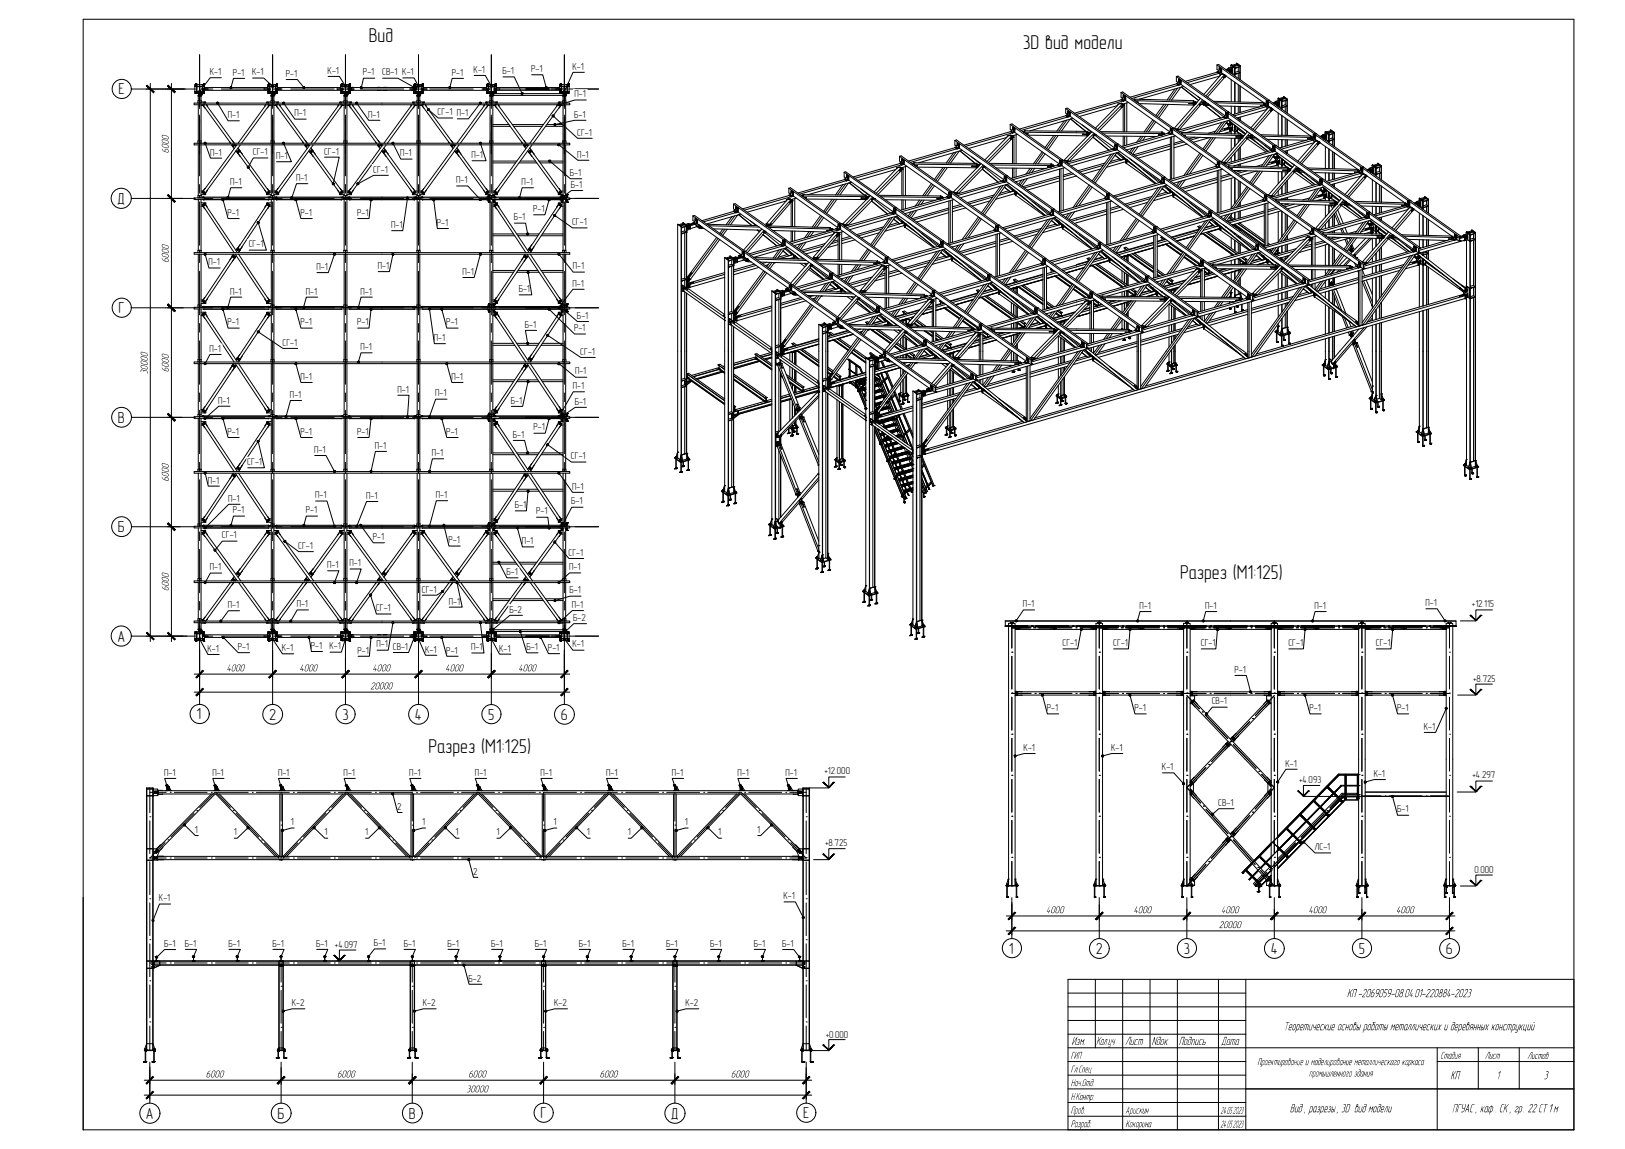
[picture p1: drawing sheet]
<svg xmlns="http://www.w3.org/2000/svg" width="420mm" height="297mm" viewBox="0 0 420 297" stroke-linecap="round" stroke-linejoin="round" font-family="sans-serif">
<defs><g id="words">
<g font-size="5.2">
<text x="95.4" y="11">Вид</text>
<text x="264.5" y="12.7">3D вид модели</text>
<text x="305.1" y="149.7">Разрез (M1:125)</text>
<text x="110.8" y="194.7">Разрез (M1:125)</text>
</g>
<g font-size="4.1">
<text x="30.6" y="24.4">Е</text>
<text x="30.3" y="52.7">Д</text>
<text x="30.6" y="81">Г</text>
<text x="30.5" y="109.3">В</text>
<text x="30.5" y="137.6">Б</text>
<text x="30.4" y="165.8">А</text>
<text x="50.8" y="186">1</text>
<text x="69.6" y="186.1">2</text>
<text x="88.5" y="186">3</text>
<text x="107.3" y="186.1">4</text>
<text x="126.2" y="186">5</text>
<text x="145" y="186.1">6</text>
<text x="260.9" y="246.5">1</text>
<text x="283.3" y="246.6">2</text>
<text x="306.1" y="246.6">3</text>
<text x="328.6" y="246.6">4</text>
<text x="351.3" y="246.6">5</text>
<text x="373.8" y="246.6">6</text>
<text x="37.7" y="289.2">А</text>
<text x="71.8" y="289.2">Б</text>
<text x="105.7" y="289.2">В</text>
<text x="139.7" y="289.1">Г</text>
<text x="173.5" y="289.2">Д</text>
<text x="207.6" y="289.1">Е</text>
</g>
<g font-size="3.4">
<text x="348.3" y="257.8">КП-2069059-08.04.01-220884-2023</text>
<text x="331.9" y="266.3">Теоретические основы работы металлических и деревянных конструкций</text>
<text x="277" y="270.2">Изм.</text>
<text x="283.4" y="270.2">Кол.уч</text>
<text x="290.9" y="270.2">Лист</text>
<text x="297.8" y="270.2">Nдок.</text>
<text x="304.8" y="270.2">Подпись</text>
<text x="315.7" y="270.2">Дата</text>
<text x="375" y="279">КП</text>
<text x="386.9" y="279">1</text>
<text x="399.1" y="279">3</text>
<text x="333.5" y="287.6">Вид, разрезы, 3D вид модели</text>
<text x="375.5" y="287.6">ПГУАС, каф. СК, гр. 22СТ1м</text>
</g>
<g font-size="2.8">
<text x="43.6" y="39.7" transform="rotate(-90 43.6 39.7)">6000</text>
<text x="43.6" y="67.9" transform="rotate(-90 43.6 67.9)">6000</text>
<text x="38.1" y="96.8" transform="rotate(-90 38.1 96.8)">30000</text>
<text x="43.6" y="96.3" transform="rotate(-90 43.6 96.3)">6000</text>
<text x="43.6" y="124.5" transform="rotate(-90 43.6 124.5)">6000</text>
<text x="43.6" y="152.8" transform="rotate(-90 43.6 152.8)">6000</text>
<text x="58.5" y="173.6">4000</text>
<text x="77.4" y="173.6">4000</text>
<text x="96.3" y="173.6">4000</text>
<text x="115.1" y="173.6">4000</text>
<text x="134" y="173.6">4000</text>
<text x="95.7" y="178.2">20000</text>
<text x="270.4" y="236.1">4000</text>
<text x="293" y="236.1">4000</text>
<text x="315.1" y="239.9">20000</text>
<text x="315.7" y="236.1">4000</text>
<text x="338.3" y="236.1">4000</text>
<text x="360.9" y="236.1">4000</text>
<text x="276.8" y="273.7">ГИП</text>
<text x="325.1" y="275.4">Проектирование и моделирование металлического каркаса</text>
<text x="372.4" y="273.7">Стадия</text>
<text x="383.9" y="273.7">Лист</text>
<text x="394.9" y="273.8">Листов</text>
<text x="53.2" y="278.5">6000</text>
<text x="87.1" y="278.5">6000</text>
<text x="121.1" y="278.5">6000</text>
<text x="155" y="278.5">6000</text>
<text x="189" y="278.5">6000</text>
<text x="276.8" y="277.2">Гл.Спец</text>
<text x="276.8" y="280.8">Нач.Отд.</text>
<text x="338.4" y="278.3">промышленного здания</text>
<text x="120.6" y="282.4">30000</text>
<text x="276.8" y="284.3">Н.Контр.</text>
<text x="276.8" y="287.9">Пров.</text>
<text x="291" y="287.9">Арискин</text>
<text x="315.6" y="287.9">24.05.2023</text>
<text x="276.8" y="291.4">Разраб.</text>
<text x="291" y="291.4">Кокорина</text>
<text x="315.6" y="291.5">24.05.2023</text>
</g>
<g font-size="2.6">
<text x="148" y="18">К-1</text>
<text x="54.2" y="19.4">К-1</text>
<text x="60.2" y="19.5">Р-1</text>
<text x="65.2" y="19.5">К-1</text>
<text x="73.9" y="19.8">Р-1</text>
<text x="84.7" y="19.1">К-1</text>
<text x="93.9" y="19.5">Р-1</text>
<text x="98.8" y="19.5">СВ-1</text>
<text x="104" y="19.4">К-1</text>
<text x="116.8" y="19.5">Р-1</text>
<text x="122.5" y="18.8">К-1</text>
<text x="129.9" y="19.2">Б-1</text>
<text x="137.3" y="18.6">Р-1</text>
<text x="113.2" y="29.8">СГ-1</text>
<text x="148.5" y="25.2">П-1</text>
<text x="58.9" y="30.5">П-1</text>
<text x="76.1" y="30.1">П-1</text>
<text x="95.2" y="30.4">П-1</text>
<text x="118.1" y="30">П-1</text>
<text x="148.5" y="30.4">Б-1</text>
<text x="149.2" y="35">СГ-1</text>
<text x="54.3" y="40.2">П-1</text>
<text x="65.4" y="40.1">СГ-1</text>
<text x="71.4" y="41.1">П-1</text>
<text x="83.8" y="39.9">СГ-1</text>
<text x="103.5" y="40.4">П-1</text>
<text x="121.9" y="40.8">П-1</text>
<text x="149.3" y="40.8">П-1</text>
<text x="59.5" y="47.8">П-1</text>
<text x="76.5" y="46.8">П-1</text>
<text x="96.5" y="44.6">СГ-1</text>
<text x="117.9" y="47.4">П-1</text>
<text x="134.9" y="47.8">П-1</text>
<text x="147.4" y="45.5">Б-1</text>
<text x="147.6" y="48.5">Б-1</text>
<text x="58.8" y="55.8">Р-1</text>
<text x="77.7" y="55.8">Р-1</text>
<text x="92.4" y="55.8">Р-1</text>
<text x="101.1" y="58.9">П-1</text>
<text x="112.9" y="58.4">Р-1</text>
<text x="132.9" y="57">Б-1</text>
<text x="137.8" y="54.8">Р-1</text>
<text x="147.9" y="58.2">СГ-1</text>
<text x="64.3" y="64">СГ-1</text>
<text x="53.9" y="68.6">П-1</text>
<text x="81.8" y="69.8">П-1</text>
<text x="97.7" y="69.5">П-1</text>
<text x="119.5" y="71.1">П-1</text>
<text x="148.1" y="69.6">П-1</text>
<text x="59.5" y="76.1">П-1</text>
<text x="79.1" y="76.1">П-1</text>
<text x="93.2" y="76.1">П-1</text>
<text x="134.1" y="75.5">Б-1</text>
<text x="148" y="74.1">П-1</text>
<text x="149.2" y="82.4">Б-1</text>
<text x="58.8" y="84.1">Р-1</text>
<text x="73" y="89.4">СГ-1</text>
<text x="77.7" y="84.1">Р-1</text>
<text x="92.4" y="84.1">Р-1</text>
<text x="112.2" y="88.1">П-1</text>
<text x="115.4" y="84.1">Р-1</text>
<text x="135.7" y="84.7">Б-1</text>
<text x="148.4" y="85.6">Р-1</text>
<text x="54.1" y="90.9">П-1</text>
<text x="93.2" y="90.5">П-1</text>
<text x="150" y="91.7">СГ-1</text>
<text x="77.7" y="98.2">П-1</text>
<text x="102.7" y="101.5">П-1</text>
<text x="116.7" y="98.2">П-1</text>
<text x="148.1" y="100.6">П-1</text>
<text x="148.7" y="96.8">П-1</text>
<text x="56.4" y="104.3">П-1</text>
<text x="75" y="102.8">П-1</text>
<text x="112.5" y="102.5">П-1</text>
<text x="132.1" y="104.3">Б-1</text>
<text x="148.6" y="104.6">Б-1</text>
<text x="58.8" y="112.4">Р-1</text>
<text x="77.7" y="112.4">Р-1</text>
<text x="92.4" y="112.4">Р-1</text>
<text x="115.4" y="112.4">Р-1</text>
<text x="132.6" y="113.1">Б-1</text>
<text x="137.9" y="111.3">Р-1</text>
<text x="81.2" y="117">П-1</text>
<text x="96.9" y="116">П-1</text>
<text x="111.7" y="117.9">П-1</text>
<text x="147.6" y="118.8">СГ-1</text>
<text x="53.7" y="125">П-1</text>
<text x="63.9" y="120.2">СГ-1</text>
<text x="59" y="129.7">П-1</text>
<text x="81.5" y="128.8">П-1</text>
<text x="94.7" y="129">П-1</text>
<text x="112.7" y="128.7">П-1</text>
<text x="133.1" y="131.3">Б-1</text>
<text x="147.7" y="130.4">Б-1</text>
<text x="147.9" y="126.6">П-1</text>
<text x="60.2" y="132.7">Р-1</text>
<text x="79.1" y="132.7">Р-1</text>
<text x="138.6" y="133">Р-1</text>
<text x="57.4" y="139.2">СГ-1</text>
<text x="77.1" y="141.9">СГ-1</text>
<text x="96.4" y="139.6">Р-1</text>
<text x="116" y="140.4">Р-1</text>
<text x="135" y="140.7">П-1</text>
<text x="147" y="143.7">СГ-1</text>
<text x="54.3" y="147.4">П-1</text>
<text x="84.6" y="146.8">П-1</text>
<text x="90.4" y="146.4">П-1</text>
<text x="130.9" y="148.7">Б-1</text>
<text x="147.2" y="147.4">П-1</text>
<text x="109.1" y="153.2">СГ-1</text>
<text x="147.2" y="153.4">Б-1</text>
<text x="58.9" y="157.2">П-1</text>
<text x="76.7" y="157">П-1</text>
<text x="97.2" y="158.1">СГ-1</text>
<text x="116" y="156.3">П-1</text>
<text x="131.7" y="158.4">Б-2</text>
<text x="147.8" y="157.1">П-1</text>
<text x="148.2" y="160.6">Б-2</text>
<text x="264.5" y="157">П-1</text>
<text x="294.6" y="157.4">П-1</text>
<text x="311.6" y="157.4">П-1</text>
<text x="339.9" y="157.4">П-1</text>
<text x="368.6" y="156.7">П-1</text>
<text x="380.6" y="157">+12.115</text>
<text x="80.4" y="167.8">Р-1</text>
<text x="85.2" y="167.9">К-1</text>
<text x="97.4" y="167.4">П-1</text>
<text x="101.6" y="168">СВ-1</text>
<text x="148" y="167.4">К-1</text>
<text x="274.7" y="167">СГ-1</text>
<text x="287.8" y="167">СГ-1</text>
<text x="310.5" y="167">СГ-1</text>
<text x="333.1" y="167">СГ-1</text>
<text x="355.7" y="167">СГ-1</text>
<text x="53.6" y="168.5">К-1</text>
<text x="61.5" y="168">Р-1</text>
<text x="72.9" y="168.3">К-1</text>
<text x="92.5" y="169">Р-1</text>
<text x="109.9" y="168.7">К-1</text>
<text x="115.4" y="169">Р-1</text>
<text x="121.8" y="168.1">П-1</text>
<text x="129" y="168.4">К-1</text>
<text x="136.1" y="168">Б-1</text>
<text x="141.7" y="168.3">Р-1</text>
<text x="319.2" y="173.9">Р-1</text>
<text x="380.9" y="176.2">+8.725</text>
<text x="270.7" y="183.8">Р-1</text>
<text x="293.3" y="183.8">Р-1</text>
<text x="313.3" y="182.1">СВ-1</text>
<text x="338.6" y="183.8">Р-1</text>
<text x="361.2" y="183.8">Р-1</text>
<text x="368.1" y="188.6">К-1</text>
<text x="264.7" y="194.1">К-1</text>
<text x="287.3" y="194.1">К-1</text>
<text x="42.5" y="200.5">П-1</text>
<text x="54.9" y="200.5">П-1</text>
<text x="71.9" y="200.5">П-1</text>
<text x="88.9" y="200.5">П-1</text>
<text x="105.8" y="200.5">П-1</text>
<text x="122.8" y="200.5">П-1</text>
<text x="139.7" y="200.5">П-1</text>
<text x="156.7" y="200.5">П-1</text>
<text x="173.7" y="200.5">П-1</text>
<text x="190.7" y="200.5">П-1</text>
<text x="203.1" y="200.5">П-1</text>
<text x="213.2" y="200.2">+12.000</text>
<text x="300.4" y="199.1">К-1</text>
<text x="332.4" y="198.2">К-1</text>
<text x="335.9" y="202.5">+4.093</text>
<text x="355.2" y="200.9">К-1</text>
<text x="380.7" y="201.2">+4.297</text>
<text x="102.7" y="209.3">2</text>
<text x="315" y="208.4">СВ-1</text>
<text x="50.4" y="215.3">1</text>
<text x="60.5" y="216">1</text>
<text x="75.2" y="213.4">1</text>
<text x="83.9" y="216">1</text>
<text x="94.4" y="216">1</text>
<text x="109.1" y="213.4">1</text>
<text x="117.8" y="216">1</text>
<text x="128.4" y="216">1</text>
<text x="143.1" y="213.4">1</text>
<text x="151.8" y="216">1</text>
<text x="162.3" y="216">1</text>
<text x="177" y="213.4">1</text>
<text x="185.7" y="216">1</text>
<text x="195.8" y="215.3">1</text>
<text x="361.2" y="210">Б-1</text>
<text x="213.4" y="218.8">+8.725</text>
<text x="339.9" y="219.8">ЛС-1</text>
<text x="122.3" y="226.1">2</text>
<text x="381.2" y="225.7">0.000</text>
<text x="41.1" y="233">К-1</text>
<text x="202.6" y="232.4">К-1</text>
<text x="42.4" y="244.8">Б-1</text>
<text x="47.8" y="244.7">Б-1</text>
<text x="59.1" y="244.7">Б-1</text>
<text x="70.4" y="244.7">Б-1</text>
<text x="81.7" y="244.7">Б-1</text>
<text x="86.6" y="245">+4.097</text>
<text x="96.7" y="244.6">Б-1</text>
<text x="104.4" y="244.7">Б-1</text>
<text x="115.7" y="244.7">Б-1</text>
<text x="127" y="244.7">Б-1</text>
<text x="138.3" y="244.7">Б-1</text>
<text x="149.6" y="244.7">Б-1</text>
<text x="161" y="244.7">Б-1</text>
<text x="172.3" y="244.7">Б-1</text>
<text x="183.6" y="244.7">Б-1</text>
<text x="194.9" y="244.7">Б-1</text>
<text x="202.2" y="244.8">Б-1</text>
<text x="121.2" y="253.8">Б-2</text>
<text x="75.4" y="260.1">К-2</text>
<text x="109.3" y="260.1">К-2</text>
<text x="143.3" y="260.1">К-2</text>
<text x="177.2" y="260.1">К-2</text>
<text x="213.5" y="268.3">+0.000</text>
</g>
</g></defs>
<!-- layer: 0 -->
<g fill="none" stroke="#000" stroke-width=".26">
<path d="M21.5 5h385.5v287.1h-385.5zM51.6 14.2v13.9M70.5 14.2v13.9M84.8 19.8h3l1.5 2.5M89.3 14.2v13.9M108.2 14.2v13.9M122.6 19.5h2.9l1.5 2.8M127 14.2v13.9M130 19.9h3l2 4.3M137.5 19.3h2.8l.9 3.3M145.9 14.2v13.9M151.1 18.7h-2.9l-2.3 5"/>
<path d="M304.2 19.8v1.2l.4 .3M304.2 19.8l13 9.3M304.2 19.8l.4-.1 13 9.2M314.7 16.8l.4-.1 25.2 17.8M314.7 16.8v1.2l.4 .3M314.7 16.8l13 9.2M314.7 18.6l.6 .4M314.7 18.6l.3 .1M314.7 18.7l-8.2 2.3M315 18.7h.1M315 18.5v.1M315 18.5v.2"/>
<path d="M315 18.7l.3 .3M315 18.5l-.3 .1M315.2 19l-8.2 2.4M315.3 17.4l.5 .5M315.3 17.4l.5 .4M315.3 17.7h.1M315.3 17.4v.5M315.3 19h.1M315.3 17.8h.1M315.3 17.6h.1M315.3 17.7v.1M315.4 17.6v.1"/>
<path d="M315.4 19.7l-7.7 2.2M315.4 17.6l-.4 .9M315.4 19.3l.2 .2M315.4 19.3l.2 .1M315.4 17.7l-.4 .9M315.5 18.6l.3 .2M315.5 17.6h.1M315.5 17.6v.9l-.5 .2M315.6 17.9h.1M315.6 17.9l.1 .1M315.6 18.3v.1M315.6 17.9v.1"/>
<path d="M315.6 18.3l.1 .1M315.6 17.8l.1 .2M315.6 18.3h.1M315.6 18.4h.1M315.6 18h.1M315.7 18.2v.2M315.7 17.8v.2M315.7 18.4h.1M315.7 17.9v.1M315.7 18.4h-.1M315.7 17.9l-.1 .1M315.8 19.2l-.4 .1"/>
<path d="M315.8 18.8l-.5 .2M315.8 17.9v.9M315.8 19.2l.7 .1M315.8 19.2l-4.5 5.2M315.8 19.2h.1M315.8 18.8l.6 .4M315.8 19.2h.6M315.8 17.8v.1M315.8 17.8v1M316.2 19.1l-.3 .1M316.4 19.2l.1 .1M316.5 19.3l10.2 7.2"/>
<path d="M316.6 19.3l-4.8 5.5M316.6 19.8v.3M316.6 19.5h.1M316.7 19.5h.1M316.7 19.4l-.4 .6M316.7 19.4v.1M316.7 19.7h.1M316.8 19.8h-.2M316.8 19.7v.1M316.8 19.5l-.4 .6M316.9 19.5l-.5 .6M317 19.6l-.2 .1"/>
<path d="M317 18h.5M317.1 19.7l-.3 .1M317.4 17.8l.3 .1-.2-.1-.1 .1M317.7 18l.3 .1zM317.7 17.6v.5M317.7 18.1l.2 .1M317.7 18.1l-.5 .1M317.7 17.6h.1M317.7 17.6v.3M317.9 18.2l-.5 .1M317.9 18.1h.1M317.9 18.1v.6"/>
<path d="M318 18.5h.1M318 18.6h.1M318 18.2h.1M318 18.1v.6M318 18.4h.1M318 18.4l.1 .1M318 18.1h.1M318 18.4v.1M318 18.1h-.1M318.1 18.4h.1M318.1 18.1h-.1M318.1 18.1h.1"/>
<path d="M318.1 18.5h-.1M318.1 18l-.1 .1h.1M318.1 18.1v.1M318.1 18.5v.1M318.1 18.6h-.1M318.3 16.9v.5M318.3 16.9l.9 .7M318.3 18.5h.1M318.3 18.4v.1M318.3 18.4h.1M318.3 18h.1M318.3 18v.1"/>
<path d="M318.3 19h.1M318.3 16.7l.9 .7M318.3 16.7l1 .7M318.3 16.7v.2M318.3 16.9h.1M318.3 18.5l.2-.2-.1 .2M318.4 17.9l.1 .1M318.4 18.4h.1M318.4 18.4h-.1M318.4 17.9l-.1 .1M318.4 17.9h.1M318.4 18.4l-.1 .1"/>
<path d="M318.4 18h-.1M318.5 17.9l-.2 .2M318.5 18l-.2 .1M318.5 17.9l-.1 .2M318.6 17.7l-1.5 .4M318.6 17.7v.9l-.5 .2M318.6 17.7l-1.4 .4M318.6 18.9l.6 .4M318.7 17.3l-1 .3M318.7 17.3v1.5l-.4 .2M319.1 17.2l1-.3 .5 .3-1.3 .4M319.2 17.6v1.7"/>
<path d="M319.2 17.4h.1M319.2 17.4v2.2M319.2 19.2v.1M319.3 17.6h.1M319.3 19.1h.1M319.3 19.2h.1M319.3 18.7l.9-.2 .4 .3M319.3 17.4v2.3M319.7 16.4l.9 .6M319.7 16.4l1 .6M319.7 16.4v.1M320 16.7l-.3-.2-1.1 .4"/>
<path d="M320.1 16.7l-1.2 .3 1.3-.3v.2M320.2 17.4v1.1M320.2 19v1.3M320.6 17v3.6M320.6 17.3l-1.3 .3M320.6 18.8l-1.3 .4M320.6 18.8l-1.3 .3M320.7 17h-.1M320.7 17v3.6M34 23h16.5M50.4 23.7h2.5M50.4 23.7h.4"/>
<path d="M50.4 22.4h1.1M50.4 22.3h.4M50.5 22h.3v.2h-.3zM50.5 23.8h.3v.3h-.3zM50.5 21.7h.1M50.5 22l.2 .1zM50.5 21.7v.2M50.5 23.9h.1M50.5 23.9h.2M50.6 21.7h.1M50.6 21.7v.2M50.7 23.9h.1"/>
<path d="M50.8 22.3h.1M50.8 21.9v.4M50.8 22.4v1.8M50.9 23.7h.1M50.9 22.4h.1M50.9 23.8h.1M50.9 23.7h.6M50.9 22.3h1.4M50.9 21.9v2.3M50.9 23.8h.7M51.2 37h.8M51.2 26.1h.8v.5h-.8z"/>
<path d="M51.2 37v-.6h.8v.6M51.3 24.7h.1M51.3 24.7v1.4M51.3 27.1v9.3M51.3 37.5v13.1M51.3 24.5h.2M51.5 24.5h.1M51.5 24.1h.1M51.5 24.5v.1M51.5 24.3v.2M51.5 24.3h.1M51.5 24.1l.1 .1"/>
<path d="M51.5 22.4l.1 .1M51.5 24h.1M51.5 23.7h.3M51.5 22.3h.3M51.6 24.2h.1M51.6 24.6h.1M51.6 24.1h.1M51.6 24.5h.1M51.6 24.1v.1M51.6 24.4h.1M51.6 24.3h.1M51.6 24h.1"/>
<path d="M51.6 24l-.1 .1M51.6 24.4l-.3 .1v.3l.1-.3h.2M51.6 24.8h-.4h.8h-.4M51.6 37v-.6v.6M51.6 26.6v-.5v.5M51.6 30.3v9.4v-8.8M51.6 26.5h.1M51.6 29.7v2.3M51.6 34.2v11.3M51.6 23.6l-.1 .1M51.6 36.9h.1M51.6 24.3h-.1"/>
<path d="M51.6 23.8v.1M51.6 23.8v2M51.7 24.6h.1M51.7 24.6h.2M51.7 24.5h.2M51.7 24.5h.1M51.7 24.1h.2M51.7 24.1h.1M51.7 24.2h.1M51.7 24.1v.1M51.7 24.3h.2v.5M51.7 24.3h.1"/>
<path d="M51.7 24.4h.1M51.7 23.9h.1M51.7 24h.1M51.7 23.7h.6M51.7 24.3h.2v.3M51.7 23.9v.2M51.7 24.2v.3M51.7 24.5v.1M51.7 24l.2 .1M51.7 24.4l.2 .1M51.7 24h.2M51.8 24.3v.3"/>
<path d="M51.8 24.1h.1M51.8 24.3h.1M51.8 24v.1M51.8 24.1v.1M51.9 24.1l-.2 .1M51.9 24.5h.1M51.9 24.1h.1M51.9 24v.1M51.9 24.1v.1M51.9 24.2h.1M51.9 24.6h.1M51.9 24.4h.1"/>
<path d="M51.9 24h.1M51.9 24.5v.3M51.9 24.7h.1M52 27.2h.5M52 24.7v1.4M52 27.1v9.3M52 37.5v13.1M52 26.4h1.2v.3M52.3 24.2v-.4h-.6l-.1 1M52.3 21.9v1.9h-1.4M52.3 22.4l-.7 .1v1.1l.7 .1M52.3 22.4h.1"/>
<path d="M52.3 23.7h.1M52.3 27.1l.7 .7M52.4 23.7h.5M52.4 22.3l.5 .1h-1.2M52.4 21.9v2.3M52.4 22.3v.1M52.4 23.7h.1M52.5 23.1l1.3-.1-1.5 .1h.5v.3l.1-.3M52.5 22h.3v.2h-.3zM52.5 23.8h.3v.3h-.3zM52.5 26.7l.4-.3 .2 .3M52.5 27.2l.3-.1z"/>
<path d="M52.5 23h.2M52.6 21.7h.1M52.6 23.3h.1M52.6 23.2h.1M52.6 23.1h.1M52.6 23h.1M52.6 23.2v.1M52.6 22l.1 .1zM52.6 27.3l7 9.7M52.6 21.7v.2M52.6 23.1v.1M52.6 23.9h.1"/>
<path d="M52.6 22.9v.1M52.6 23.1v.2M52.7 21.7h.1M52.7 23.3h.1M52.7 23.1h.1M52.7 23h.1M52.7 21.7v.2M52.7 23.1v.2M52.7 23.9h.1M52.7 23h2.3M52.8 26.7h.1M52.8 23v-.4l.1 .4"/>
<path d="M52.9 23.4v.8h-1.2M52.9 23.4h16.3M52.9 26.6h-.1M53 37l1.4 3.9h2.9M53.3 27.1l7.2 9.9-.4-.7M53.4 27.1l.2 .3M56.3 26.7l2.7 4.5h2.9M57.2 20.1h-2.8l-2.8 3.6M57.2 23h11.3M59.5 36.7l.1 .3M59.9 37.5l.4 .5 .6-.5M60 37.5h.1"/>
<path d="M60 37.6l.5 .8M60.1 36.3l-.1 .1M60.1 37.5h-.1M60.2 37.5h-.2M60.3 37.6l.1 .1zM60.7 37.4l-.1 .1h.1M60.9 39.2l.1-.2 .4 .5M61 37.5l.1 .2M61.3 37.5l-8.7 11.9M61.4 39.2l.2 .1zM61.4 39.5h.1M61.5 39.5l.6-.4z"/>
<path d="M61.5 39.6l7.5 10.2M61.6 38.3l.5 .8M61.7 39h.1zM61.8 38.7l-.6 .5 .9 1.1M61.8 38.7h.1M61.8 38.7l.9 1.2M62.1 39.1l7.4 10.3-.5 .4M62.1 37.5l-9 12.3M63.2 20.3h-2.8l-.7 2.3M65.3 20.2h2.9l2.3 2.1M68.5 27.4h.1M68.7 27.1l-.2 .3"/>
<path d="M68.8 27.1l-7.2 9.9M69 26.7l.2-.3 .4 .3M69.2 23l.1-1.1h2.4v1.1v-.4h16.4v.4M69.2 23.1l.1 1.1h1.1M69.3 22.3l1.9 .1M69.3 27.1l.2 .2-7.1 9.7M69.3 23.7h1.9M69.3 22.4h1.9M69.3 23.7h2.4M69.3 22h.3v.2h-.3zM69.3 23.8h.3v.3h-.3zM69.3 23v-.4h-16.4v-.7h-2.5v2.3h1.2"/>
<path d="M69.3 23.1l-.1 .3M69.3 27.1l.2 .2M69.4 26.6l-.1 .1M69.4 23.1h.1M69.4 23h.1M69.4 23.9h.1M69.4 22l.1 .1zM69.4 23h.2M69.4 21.7h.1M69.4 23.3h.1M69.4 23.2h.1M69.4 23.2v.1"/>
<path d="M69.4 21.7v.2M69.4 23.1v.1M69.5 23.3h.1M69.5 23.1v.2M69.5 21.7h.1M69.5 23.1h.1M69.5 23h.1M69.5 21.7v.2M69.5 23.9h.1M69.6 23.1h.1M69.6 23h.1M69.6 27.2h.5"/>
<path d="M69.7 23.1l-1.4-.1 1.5 .1h-.5M69.7 23.7h.1M69.7 22.3v.1M69.7 21.9v2.3M69.8 23.7h.1M69.8 22.4h.1M69.8 23.8h.1M69.8 27.1l-.7 .7M69.8 23.8h1.4M70.1 26.4h-1.2v.3M70.1 24.8h.3zM70.1 24.7h.1"/>
<path d="M70.1 37h.8M70.1 24.5h.3M70.1 24.7v1.4M70.1 27.1v9.3M70.1 37.5v13.1M70.4 24.1v.1M70.4 24.3v.3M70.4 24.1h.1M70.4 24.3h.1M70.4 24h.1M70.4 23.7h1.3M70.4 22.3l1.3 .1"/>
<path d="M70.4 37.5v-.5h-20.2v.5h58v-.5h-18.8v.5M70.4 27.1v-.4h-20.2v.4h58v-.4h-18.8v.4M70.4 26.1l.1 .6h18.8v.4M70.4 24.6h.1M70.4 24.5h.1M70.4 24.2h.1M70.4 36.4v.6M70.4 26.1h-.3v.5l.8 .1v-.6h-.4M70.4 26.1l.1 .5M70.4 23.9l.1-.1-.1 2M70.4 24.4h.1M70.4 23.9h.1"/>
<path d="M70.4 24v.1M70.4 24.4l-.3 .1v.3M70.4 26.5h.1M70.4 24.5h-.2v.3M70.4 23.9l.2 .2M70.4 37h.1M70.4 36.9h.1M70.5 37h18.8v.5M70.5 30.3v9.4v-8.8M70.5 29.7v2.3M70.5 34.2v11.3M70.5 24.8h.4z"/>
<path d="M70.5 36.4h.4v.6M70.5 36.4v.6M70.5 36.4h-.4v.6M70.6 23.8l-.1 1M70.6 24.6h.2M70.6 24.5h.2M70.6 24.2h.2M70.6 24.1h.2M70.6 24.5h.1M70.6 24.1v.1M70.6 24.1h.1M70.6 24.2h.1"/>
<path d="M70.6 24.6h.1M70.6 24.3h.2M70.6 24.4h.1M70.6 24.3h.1M70.6 24h.2M70.6 24h.1M70.6 24.2v.4M70.7 24.1v.1M70.7 24.3v.3M70.7 24.1h.1M70.7 24.3h.1M70.7 24v.1"/>
<path d="M70.7 23h2.2M70.8 24.6h.1M70.8 24.5h.1M70.8 24v.2h-.2M70.8 24.2h.1M70.8 24.1h.1M70.8 24.3h.1M70.8 24.4h.1M70.8 24h.1M70.8 24v.1M70.8 24.5v.3M70.8 24.3v.5"/>
<path d="M70.8 24.7h.1M70.8 27.2h.5M70.8 24.7v1.4M70.8 27.1v9.3M70.8 37.5v13.1M70.9 26.4h1.2v.3M71.2 23.7h.1M71.2 22.4h.1M71.2 23.7l-1.4 .1M71.2 21.9v.4M71.2 27.1l.6 .8M71.2 22.3h.1"/>
<path d="M71.2 22.3h.5M71.2 22.4v1.8M71.3 23.1l1.4-.1-1.5 .1h.4M71.4 22h.2v.2h-.2zM71.4 23.8h.2v.3h-.2zM71.4 26.7l.4-.3 .1 .3M71.4 27.2l.3-.1zM71.4 23.3h.1M71.4 23.2h.1M71.4 23h.1M71.4 22l.2 .1zM71.4 23.1l.1 .2"/>
<path d="M71.4 23.9h.1M71.4 27.3l7.1 9.7M71.4 23.9h.2M71.4 23h.2M71.5 21.7h.1M71.5 23.3h.1M71.5 23.1h.1M71.5 23h.1M71.5 21.7v.2M71.5 22.9v.1M71.5 23.1v.2M71.6 23.9h.1"/>
<path d="M71.6 27.1l-.2 .1M71.7 26.7h.1M71.7 23.4v-.3v1.1h-.9M71.7 23.4h16.4M71.8 26.6h-.1M71.8 27.8v.1M72.2 27.1l7.2 9.9-.4-.7M72.3 27.1l.2 .3M72.5 27.4h-.1M73.3 37l2.1 4.8h-3.9M73.3 26.7l2.9 4.1h3M74 20.6h2.9l1.7 2"/>
<path d="M75.2 23h11.2M78.3 36.7l.1 .3M78.9 37.6l.5 .8M79 36.3l-.1 .1M79 37.5h-.1M79.1 37.6l.1 .1zM79.6 37.4l-.2 .1h.2M79.8 37.5l-.6 .5-.3-.5M79.8 39l1.1 1.3M79.8 37.5l.2 .2M80.1 37.5l-8.7 11.9M80.2 39.5h.1"/>
<path d="M80.3 39.2l.1 .1zM80.3 39.1v.1M80.3 39.5l.6-.4zM80.4 39.6l7.4 10.2M80.4 38.3l.5 .8M80.6 39h.1zM80.6 38.7l-.6 .5M80.6 38.7h.1M80.7 38.7l.8 1.2M80.7 39l-.1 .1M80.9 39.1l7.5 10.3-.6 .4M81 37.5l-9 12.3"/>
<path d="M81.5 39.9h.1M87.6 27.1l-.2 .3M87.7 27.1l-7.3 9.9M87.9 26.7l.2-.3 .3 .3M88.1 27.1l.3 .2-7.1 9.7M88.1 23.1v1.1h1.2M88.2 27.1l.2 .2M88.2 22h.3v.2h-.3zM88.2 23.8h.3v.3h-.3zM88.2 26.6v.1M88.3 21.7h.1M88.3 23.1l.1 .2"/>
<path d="M88.3 23.2h.1M88.3 23.1h.1M88.3 23h.1M88.3 22l.1 .1zM88.3 21.7v.2M88.3 23.9h.1M88.3 23.3h.1M88.4 23.1h.1M88.4 23h.1M88.4 23.9h.1M88.5 27.2h.5M88.5 23.1l-1.3-.1 1.4 .1h-.4l-.1 .3"/>
<path d="M88.6 27.1l-.6 .7M88.6 23.8h.1M88.6 21.8v2.4l.1-.4M88.6 22.4l-.4-.1 1 .1M88.6 22.3h1.9l-1 .1M88.6 23.7h.6M88.6 23.8h.8M88.7 21.8v.5M88.7 23h2.2M88.9 26.4h-1.1v.3M88.9 37h.8M89 24.7h.1"/>
<path d="M89 24.7v1.4M89 27.1v9.3M89 37.5v13.1M89 24.5h.2M89.2 24.2h.1M89.2 24.1v.1M89.2 24.5v.1M89.2 24.3v.2M89.2 24v.1M89.2 22.4l.1 .1M89.2 24h.1M89.3 23.7h.2"/>
<path d="M89.3 22.3h.2M89.3 24.5h.1M89.3 24.1v.1M89.3 24.1h.1M89.3 24.2h.1M89.3 24.6h.1M89.3 24.4h.1M89.3 24.3h.1M89.3 24h.1M89.3 24.5h-.2v.3M89.3 24.2v.4M89.3 24.8h-.4h.8h-.3"/>
<path d="M89.3 36.4v.6M89.3 26.1h-.4v.5l.8 .1v-.6h-.3M89.3 26.1l.1 .5M89.3 26.1v.5M89.3 24.5h-.3v.3M89.3 30.3v9.4v-8.8M89.3 26.5h.1M89.3 29.7v2.3M89.3 34.2v11.3M89.3 23.6l-.1 .1M89.3 37h.1M89.3 36.9h.1"/>
<path d="M89.3 24.3h-.1M89.4 36.4h.3v.6M89.4 36.4v.6M89.4 23.8l-.1 .1M89.4 23.9l-.1 .2M89.4 23.8l-.1 2M89.4 36.4h-.5v.6M89.5 24.6h.1M89.5 24.6h.2M89.5 24.5h.1M89.5 24.2h.1M89.5 24.1h.1"/>
<path d="M89.5 24.1v.1M89.5 24.3h.1M89.5 24.4h.1M89.5 24h.1M89.5 23.9h.1M89.5 23.7h1h-2.3h.4M89.5 22.4h.1M89.5 23.7h.1M89.5 23.9v.2M89.5 24.2v.4M89.5 24.3v.3M89.5 24v.1"/>
<path d="M89.6 24.1l-.1 .1M89.6 24.5h.1M89.6 24.1h.1M89.6 24v.1M89.6 24.3l.1 .3M89.6 24.3v.5M89.6 24h.1M89.7 24.5h.1M89.7 24.2h.1M89.7 24.1h.1M89.7 24.4h.1M89.7 24h.1"/>
<path d="M89.7 24.5v.3M89.7 24.7h.1M89.7 24v.2M89.7 27.2h.5M89.7 24.7v1.4M89.7 27.1v9.3M89.7 37.5v13.1M89.7 26.4h1.2v.3M90 23.8v.4v-.4h-.5l-.1 1M90 22.3v-.5v2h-1.4M90 22.4l-.6 .1v1.1l.6 .1M90 22.4h.1"/>
<path d="M90 23.7h.1M90 22.8h.2M90 22.7h.1M90 23.1h.1M90 22.8h.1M90 23.1h.5M90 27.1l.7 .7M90 22.9h.3M90 23h.2M90.1 23.1h.1M90.1 22.7h.1M90.1 22.7v.2"/>
<path d="M90.1 22.9h.1M90.2 22.9h.1M90.2 22.7h.1M90.2 23v.4M90.2 23l1.3 .1h-1.5M90.2 22h.3v.2h-.3zM90.2 23.8h.3v.3h-.3zM90.2 22.6l.2 .1M90.2 23.4h.2M90.2 22.6v.1M90.2 22.6v.3M90.3 26.7l.3-.3 .2 .3"/>
<path d="M90.3 23.1h.1M90.3 23h.1M90.3 23.4h.1M90.3 22.6h16.6M90.3 23.1l-.1 .3M90.3 21.7h.1M90.3 23.3h.1M90.3 23.2h.1M90.3 22.9h.1M90.3 23.2v.1M90.3 22l.1 .1zM90.3 21.7v.2"/>
<path d="M90.3 22.9v.1M90.3 23.1v.1M90.3 23.9h.1M90.3 23.1l.1 .2M90.4 22.9h.1M90.4 23.3h.1M90.4 23.1h.1M90.4 23h.1M90.4 21.7h.1M90.4 22.9h.2M90.4 22.8h.1M90.4 22.7h.1"/>
<path d="M90.4 22.7v.2M90.4 21.7v.2M90.4 22.9v.1M90.4 23.1v.3M90.4 23.9h.1M90.4 23.4h.7M90.5 22.7h.1M90.5 27.1l-.2 .1 .3-.1-.3 .2 7.1 9.7-.2-.3M90.5 23.1h.1M90.5 22.9h.1M90.5 22.7v.2M90.5 22.7l-.1 .2"/>
<path d="M90.6 26.7h.1M90.6 23.1v.3v-.3M90.6 23v-.4v.4M90.6 23.4v.8h-1.1M90.6 23.4h16.3M90.6 22.6v-.7h-2.5v1.1M91 27.1l7.3 9.9M91 22.6h.1M91 23.4h.1M91.1 23.4h.1M91.1 22.6h.1M91.1 27.1l.2 .3"/>
<path d="M92.2 26.7l3.1 4.4h3M93.2 23h11.2M96.9 20.2h-2.9l-.6 2.4M97.6 37.5l.4 .5 .6-.5M97.7 23.4h.6M97.7 22.6h.6M97.7 23.4h.1M97.7 22.6h.1M97.7 37.5h.1M97.7 36.4l.6 .6M97.7 37.6l.6 .8M97.8 37.5h-.1"/>
<path d="M97.9 37.5h-.2M98 37.6l.1 .1zM98.3 37.4l.1 .1h-.1M98.3 23.4h.1M98.3 22.6h.1M98.7 37.5l.1 .2M98.7 39l.4 .5M98.9 20.2h4l4.3 2.4M99 37.5l-8.7 11.9M99.1 39.2l.2 .1zM99.2 39.5l.6-.4-.6 .5M99.2 39.5v.1"/>
<path d="M99.2 23.4h.6M99.2 22.6h.6M99.2 23.4h.1M99.2 22.6h.1M99.2 39.6l7.5 10.2M99.3 38.3l.5 .7M99.3 22.6h.1M99.3 23.4h.1M99.4 39h.2zM99.8 39.1l7.4 10.3-.5 .4M99.8 23.4h.1M99.8 22.6h.1"/>
<path d="M99.8 39v.1M99.9 37.5l-9.1 12.3M100.4 39.9l-.9-1.2-.6 .5 .9 1.1M100.4 39.9h.1M101.6 37l2 4.1h3M104.1 20.1h3l1.1 2.2M106.4 27.1l-.1 .3M106.5 22.6h.1M106.5 23.4h.1M106.5 27.1l-7.2 9.9M106.5 23.4h.4M106.6 23h2.3"/>
<path d="M106.7 26.7l.2-.3 .4 .3M106.9 26.6l.1 .1M106.9 22.6l.1 .4M106.9 22.6v.4M106.9 23.1v.3M107 27.1l.2 .2-7 9.7M107 23.4v.8h.5M107 22h.3v.2h-.3zM107 23.8h.3v.3h-.3zM107 23.1l-.1 .3M107 23.1h.1M107 22.8h.1"/>
<path d="M107 22.7h.1M107 22.6h.3v.3M107 22.7v.2M107 22.9h.5M107 23.4h.1M107.1 27.1l.1 .2M107.1 22.9h.1M107.1 22.7h.1M107.1 22.7l.3-.1v.3M107.1 23.1h.1M107.1 23h.1M107.1 22.7v.2"/>
<path d="M107.1 23.9h.1M107.1 22l.1 .1zM107.1 23.1v.3M107.1 23.4h.2M107.1 23h.2M107.1 23.3h.1M107.1 23.1l.1 .2M107.1 22.9l.1 .1M107.1 21.7v.2M107.1 22.9v.1M107.1 21.7h.1M107.2 21.7h.1"/>
<path d="M107.2 23.3h.1M107.2 23.2l-.1 .1M107.2 23.1h.1M107.2 23h.1M107.2 21.7v.2M107.2 23.1v.2M107.2 23.9h.1M107.3 23.1h.1M107.3 23h.1M107.3 23.1v.3M107.4 27.2h.5M107.4 23.1h.1"/>
<path d="M107.4 22.9h.1M107.4 22.8h.1M107.4 22.7h.1M107.4 23.1v.3h-.3M107.4 23.4h.1M107.4 22.6h.1M107.4 22.6v.1M107.4 23.1v.3M107.4 23.1l-1.4-.1 1.5 .1M107.4 22.7v.2M107.4 23h.1M107.5 23.8h1.4l-.1 .4"/>
<path d="M107.5 23.8h.1M107.5 22.4l-.5-.1 1.1 .1M107.5 22.9h.1M107.5 22.8h.1M107.5 23.1h.1M107.5 22.7v.2M107.5 22.7h.1M107.5 23.1h-.4M107.5 22.4h.1M107.5 23.7h.1M107.5 21.8v2.4M107.5 23.7h.6"/>
<path d="M107.5 27.1l-.7 .7M107.6 21.8l-.1 .5h1.4l-.7 .2M107.6 23.8l-.1 .4M107.6 24.2h.6M107.8 26.4h-1.2v.3M107.8 24.8h.4zM107.9 24.7h.1M107.8 37h.8M107.8 26.1h.8v.5h-.8zM107.8 37v-.6h.8v.6M107.9 24.5h.2M107.9 27.1v9.3"/>
<path d="M107.9 37.5v13.1M108.1 24.1l.1 .1M108.1 24.5v.1M108.1 24.1h.1M108.1 24.5h-.2v.3M108.1 23.7h.1M108.1 22.4h.1M108.1 22.4v1.3M108.1 24h.1M108.1 24.4h.1M108.1 23.7h.2M108.1 22.3h.2"/>
<path d="M108.2 24.6h.1M108.2 24.5h.1M108.2 24.2h.1M108.2 24.1h.1M108.2 24.1v.1M108.2 24.5v.1M108.2 36.4v.6M108.2 26.1v.5M108.2 24.3h.1M108.2 24.4h.1M108.2 23.9h.1M108.2 24h.1"/>
<path d="M108.2 24l-.1 .1M108.2 26.5h.1M108.2 24.5h-.3v1.6M108.2 23.9l.1 .2M108.2 37h.1M108.2 36.9h.1M108.2 24.3l-.1 .2M108.2 23.6l.7 .1M108.2 30.3v9.4v-8.8M108.2 29.7v2.3M108.2 34.2v11.3M108.2 37h18.8v.5"/>
<path d="M108.2 37v.5h39.1v-.5h-20.2M108.2 26.7h18.8v.4M108.2 26.7v.4h39.1v-.4h-20.2M108.2 24.8h.4zM108.2 23.8v.1M108.2 23.8v2v-1.9M108.3 23.8l-.1 1M108.3 24.2h.1M108.3 23.7h1.1h-2.4h.5M108.3 24.6h.1M108.3 24h.2M108.3 24.3h.2"/>
<path d="M108.3 24.5h.1M108.3 24.1v.1M108.3 24.1h.1M108.3 24.5v.1M108.3 24.1h.2M108.3 24.4h.1M108.3 24.3h.1M108.3 24h.1M108.3 24.5h.2M108.3 24.2h.5M108.3 24.2v.3M108.4 24.1v.1"/>
<path d="M108.4 24.3v.3M108.4 24.1h.1M108.4 24v.1M108.5 24.5h.1M108.5 24.2h.1M108.5 24.1h.1M108.5 24.6h.1M108.5 24.1v.1M108.5 24.1l-.1 .1M108.5 24.5v.1M108.5 24.3h.1M108.5 24.4h.1"/>
<path d="M108.5 24h.1M108.5 24v.1M108.5 24.5v.3M108.5 24.3v1.8M108.5 24.4l-.2 .1M108.5 24.7h.1M108.5 27.2h.6M108.5 27.1v9.3M108.5 37.5v13.1M108.6 26.4h1.2v.3M108.8 21.8l.1 .5M108.8 21.9h-1.8v.7"/>
<path d="M108.8 23.8v.4M108.9 23.7l-1.4 .1M108.9 23.7h.1M108.9 22.3l.5 .1h-1.1M108.9 21.9h.5v.7h16.5v.4M108.9 22.3v1.4M108.9 27.1l.7 .7M109 23.1l1.4-.1-1.5 .1h.4l.1 .3v-.3M109.1 22h.2v.2h-.2zM109.1 23.8h.2v.3h-.2zM109.1 26.7l.4-.3 .1 .3M109.1 27.2l.3-.1z"/>
<path d="M109.1 23.1l.2 .2M109.1 23.2h.2M109.1 23.1h.1M109.1 23h.1M109.1 23.9h.2zM109.1 27.3l7.1 9.7M109.1 22h.2M109.1 23h.2M109.2 21.7h.1M109.2 23.3h.1M109.2 23.1h.1M109.2 23h.1"/>
<path d="M109.2 21.7v.2M109.2 23.1l.1 .2M109.3 23.1h.1M109.3 23h.1M109.3 21.7v.2M109.3 22l-.2 .1M109.3 23.9h.1M109.3 27.1l-.2 .1M109.4 23v-.4v.4M109.4 23.4v.8h-.5M109.4 23.4h16.4M109.5 26.6l-.1 .1"/>
<path d="M109.9 27.1l7.2 9.9M110 27.1l.2 .3M110.8 28.3l2.5 2.2h3.8M111.1 23h11.2M116 36.7l.2 .3M116.5 37.5l.4 .5 .6-.5M116.5 37.5h.1M116.6 37.5h.2zM116.6 36.4l.6 .6M116.6 37.6l.5 .8M116.8 37.6l.1 .1zM117.1 37.4l.2 .1z"/>
<path d="M117.5 39.2l.1-.2 1.1 1.3M117.6 37.5l.1 .2M117.7 39.2l.7-.5 .8 1.2M117.9 37.5l-8.8 11.9M117.9 39.5h.1M118 39.2l.1 .1zM118.1 39.5l.6-.4zM118.1 39.6l7.4 10.2M118.1 38.3l.6 .7M118.1 39.3h.1M118.3 39h.1zM118.7 39.1l7.4 10.3-.6 .4"/>
<path d="M118.7 37.5l-9 12.3M118.7 39v.1M119.8 20.3h-2.9l-.6 2.3M124.2 37l1.5 4.6h-3.7M124.2 26.7l-3.1 4h-2.9M124.6 23h2.2M125.3 27.1l-.2 .3M125.4 27.1l-7.2 9.9M125.6 26.7l.2-.3 .3 .3M125.8 27.1l.3 .2-7.1 9.7M125.8 23v-1.1h2.5v.7h16.4v.4M125.8 23.7h2"/>
<path d="M125.8 23.7h.5M125.8 22.4h1.2M125.8 22.3h.5M125.8 23.1v1.1h.9M125.9 23.1l-.1 .3M125.9 22h.3v.2h-.3zM125.9 27.1l.2 .2M125.9 23.8h.3v.3h-.3zM126 26.6l-.1 .1M126 21.7h.1M126 23.1l.1 .2M126 23.2h.1"/>
<path d="M126 23.1h.1M126 23h.1M126 22l.1 .1zM126 21.7v.2M126 23.9h.1M126.1 23.3h.1M126.1 21.7v.2M126.1 22.9v.1M126.1 23.1l-.1 .2M126.1 23.1h.1M126.1 23h.1M126.1 23.9h.1"/>
<path d="M126.2 27.2h.5M126.2 23.1l-1.3-.1 1.5 .1h-.5M126.3 23.7h.1M126.3 22.4h.1M126.3 22.3v.1M126.3 21.9v2.3M126.3 27.1l-.6 .7M126.4 22.3l1.4 .1M126.4 23.7h.1M126.4 22.4h.1M126.4 23.8h.1M126.4 23.7h.6"/>
<path d="M126.4 21.9v2.3M126.4 23.8h.7M126.6 26.4h-1.1v.3M126.6 26.1h.9v.6l-.9-.1zM126.6 37h.9M126.7 24.7h.1M126.7 23.8v2.3M126.7 27.1v9.3M126.7 37.5v13.1M126.7 24.5h.3M127 24.1v.1M127 24.5v.1"/>
<path d="M127 24.1h.1M127 24.5h-.3v.3l.1-.3h.2M127 22.4v.1M127 24.2h.1M127 24h.1M127 24.4v.1M127 23.7h.2M127 22.3h.2M127 24.5h.1M127 24.6h.1M127 24.4h.1M127 24.3h.1"/>
<path d="M127 24v.1M127 24.8h-.3h.8h-.4M127 36.4v.6M127 26.1v.5M127 30.3v9.4v-8.8M127 26.5h.1M127 29.7v2.3M127 34.2v11.3M127 23.6v.1M127 37h.1M127 36.9h.1M127 24.3v.2"/>
<path d="M127.1 36.4h.4v.6M127.1 36.4v.6M127.1 26.1v.5M127.1 23.8v.1M127.1 23.8l-.1 2M127.1 26.7v.4M127.1 37v.5M127.1 36.4h-.5v.6M127.2 24.6h.1M127.2 24.6h.2M127.2 24.5h.1M127.2 24.2h.1"/>
<path d="M127.2 24.2h18.7M127.2 24.1h.1M127.2 24.1v.1M127.2 24.5v.1M127.2 24.3h.1M127.2 24.4h.1M127.2 24h.1M127.2 23.9h.1M127.2 23.7h.6M127.2 23.9v.2M127.2 24.2v.3M127.3 24.1v.1"/>
<path d="M127.3 24.3v.3M127.3 24.1h.1M127.3 24v.1M127.3 24.1l-.1 .1M127.3 24.5v.1M127.3 24.5h.1M127.3 24.5l.1 .3M127.3 24.3l.1 .3M127.3 24.3v.2M127.3 24.6v.2M127.3 24h.1M127.4 24.2h.1"/>
<path d="M127.4 24.5h.1M127.4 24.6h.1M127.4 24.1v.1M127.4 24.1h.1M127.4 24.4h.1M127.4 24h.1M127.4 24.7h.1M127.4 27.2h.5M127.4 32.2h4.2M127.4 32.7h4.6M127.4 23.8v.4M127.4 24.7v1.4"/>
<path d="M127.4 27.1v9.3M127.4 37.5v13.1M127.5 26.4h1.1v.3M127.8 22.4h.1M127.8 23.7h.1M127.8 23.8h-.6l-.1 1M127.8 23.7l-1.4 .1M127.8 22.4l-.7 .1v1.1l.7 .1M127.8 21.9v2.3M127.8 27.1l.6 .7M127.8 23.7h.5h-.5M127.8 22.4h.5"/>
<path d="M127.8 22.3h.5M127.8 22.3l-.6 .1M127.8 22.3v.1M127.9 23.1l1.3-.1-1.4 .1h.4l.1 .3v-.3M127.9 22h.3v.2h-.3zM127.9 23.8h.3v.3h-.3zM128 26.7l.4-.3 .1 .3M128 27.2l.3-.1zM128 23h.1M128 21.7h.1M128 23.3h.1M128 23.2h.1"/>
<path d="M128 23.1h.1M128 23.2v.1M128 22l.1 .1zM128 23.9h.1M128 27.3l7.1 9.7M128 21.7v.2M128 23.1v.1M128.1 21.7h.1M128.1 23.3h.1M128.1 23.1h.1M128.1 23h.1M128.1 22.9v.1"/>
<path d="M128.1 23.1v.2M128.1 21.7v.2M128.1 23.9h.1M128.3 23v-.4v.4M128.3 23.4h16.4M128.3 23.4v.8M128.4 26.6l-.1 .1M128.7 27.1l7.3 9.9-.5-.7M128.8 27.1l.2 .3M129.1 23h11.2M132.5 32.2h8M132.8 32.7h7.4"/>
<path d="M134.9 36.7l.1 .3M135.3 37.5l.4 .5 .7-.5M135.4 37.5h.1M135.5 37.6l.5 .8M135.5 36.3v.1M135.6 37.5h-.1M135.7 37.6l.1 .1zM136.2 37.4l-.2 .1h.1M136.4 37.5l.2 .2M136.4 39l.4 .5M136.7 37.5l-8.7 11.9M136.8 39.2l.2 .1z"/>
<path d="M136.8 39.5h.1M136.9 39.5l.6-.4zM136.9 39.6l7.5 10.2M137 38.3l.5 .8M137.1 39h.2zM137.5 39.1l7.4 10.3-.5 .4M137.6 37.5l-9 12.3M138.1 39.9l-.9-1.2-.6 .5 .9 1.1M141.1 32.7h4.5M141.4 32.2h4.2M142 23h-6.1h8.9M142.6 23h3.9"/>
<path d="M143 30l6.4 5.8h3.7M143.9 27.4h.1M144.1 27.1l-.2 .3M144.2 27.1l-7.2 9.9M144.5 26.7l.2-.3 .3 .3M144.5 37.5l4.9 3.9h2.9M144.6 27.8v.1M144.7 23v-1.1h2.5v2.3h-.9M144.7 23.1v1.1M144.7 27.1l.2 .2-7 9.7M144.7 23.7h.5M144.7 22.3h.5"/>
<path d="M144.7 23.7h2.5M144.7 22.4h1.1M144.7 22h.3v.2h-.3zM144.7 23.8h.3v.3h-.3zM144.7 23.1v.3M144.8 27.1l.1 .2M144.8 26.6l-.1 .1M144.8 23.1h.1M144.8 23h.1M144.8 23.9h.1M144.8 22l.1 .1zM144.8 23h.2"/>
<path d="M144.9 21.7h.1M144.9 23.3h.1M144.9 23.2h.1M144.9 23.1h.1M144.9 23h.1M144.9 23.2v.1M144.9 21.7v.2M144.9 23.1v.1M144.9 23.1v.2M144.9 23.9h.1M145 23.1h.1M145 23h.1"/>
<path d="M145.1 27.2h.5M145.1 23.1l-1.4-.1 1.5 .1h-.4M145.2 21.9v2.3M145.2 22.3l1.4 .1M145.2 23.7h.1M145.2 22.4h.1M145.2 23.8h.1M145.2 23.7h.6M145.2 27.1l-.6 .8M145.2 23.8h1.4M145.5 26.4h-1.1v.3M145.5 24.8h.4z"/>
<path d="M145.5 26.1h.8v.6l-.8-.1zM145.5 37h.8M145.6 24.7h.1M145.6 24.7h-.1M145.6 24.7h-18.2M145.6 23.8v.4M145.6 24.7v1.4M145.6 27.1v9.3M145.6 37.5v13.1M145.6 24.5h.2M145.8 24.1l.1 .1M145.8 24.5v.1"/>
<path d="M145.8 23.7h.8M145.8 22.4h.8M145.8 24.1h.1M145.8 24.5h-.2v.3M145.8 24h.1M145.8 24.4h.1M145.8 23.7h1.4M145.8 22.3l1.4 .1M145.9 24.6h.1M145.9 24.5h.1M145.9 24.1h.1M145.9 24.2h.1"/>
<path d="M145.9 24.1v.1M145.9 24.5v.1M145.9 36.4l.1 .6M145.9 36.4v.6M145.9 26.1v.5M145.9 23.9l.1-.1-.1 2M145.9 24.3h.1M145.9 24.4h.1M145.9 23.9h.1M145.9 24h.1M145.9 24l-.1 .1M145.9 26.5h.1"/>
<path d="M145.9 24.5h-.3v.3M145.9 23.9l.1 .2M145.9 36.4h-.4v.6M145.9 36.9h.1M145.9 24.3l-.1 .2M145.9 30.3v9.4v-8.8M145.9 29.7v2.3M145.9 34.2v11.3M146 24.8h.3zM146 36.4h.3v.6M146 26.1v.5M146 23.8v1"/>
<path d="M146 24.5h.2M146 24.1h.2M146 24.6h.2M146 24.2h.2M146 24.2h.1M146 24.5h.1M146 24.6h.1M146 24.1v.1M146 24.1h.1M146 24.5v.1M146 24.4h.2M146 24.3h.2"/>
<path d="M146 24.4h.1M146 24.3h.1M146 24h.2M146 24h.1M146 24.2v.3M146.1 24.1v.1M146.1 24.3v.3M146.1 24.1h.1M146.1 24v.1M146.2 24.6h.1M146.2 24.5h.1M146.2 24.1l-.2 .1"/>
<path d="M146.2 24.2h.1M146.2 24.1h.1M146.2 24.1v.1M146.2 24.5v.1M146.2 24.3h.1M146.2 24.4h.1M146.2 24h.1M146.2 24v.1M146.2 24.5l.1 .3M146.2 24.3v.5M146.3 24.7h.1M146.3 23.8v2.3"/>
<path d="M146.3 27.1v9.3M146.3 37.5v13.1M146.6 22.4h.1M146.6 23.7h.1M146.6 23.7l-1.4 .1M146.6 21.9v.4M146.6 22.4l.1 1.8M146.7 23.7h.1M146.7 22.3h.1M146.7 22.3h.5M146.8 22h.3v.2h-.3zM146.8 23.8h.3v.3h-.3z"/>
<path d="M146.9 22l.1 .1zM146.9 23.9h.1M146.9 21.7h.1M146.9 21.7v.2M147 21.7h.1M147 21.7v.2M147 23.9h.1M147.1 23h7.7M151.5 31.1h-2.9l-5.1 1.1M151.6 25.9h-2.9l-4.2 1.2M246.5 39.5l-1.9 2.6M246.9 36.3l.4-.1 25.2 17.8"/>
<path d="M246.9 36.3v1.2l.4 .3M246.9 36.3l13.1 9.2M246.9 38.1l.6 .4M246.9 38.1l.3 .2M247 38.2l-12.1 3.4M247.2 38l.4-.8-.4 .9M247.2 38v.3M247.2 38v.1M247.2 38l-.3 .1M247.2 39.3l-2 2.8M247.2 38.1v.2M247.2 38.3l.3 .2"/>
<path d="M247.4 38.5l-12 3.5M247.5 36.9h.1M247.5 36.9l.5 .5M247.5 36.9v.6M247.5 38.5h.1M247.5 36.9l.6 .4M247.5 37.2h.1M247.5 37.3h.1M247.6 37.3h.1M247.6 37.2h.1M247.6 37.2v.1M247.6 37.1v.1"/>
<path d="M247.6 37.1h.1M247.7 37.2h.1M247.7 38.1l.3 .2M247.8 37.2v.8l-.6 .3M247.9 37.4v.1M247.9 37.8v.1M247.9 38h.1M247.9 37.5h.1M247.9 37.8h.1M247.9 37.3v.2M247.9 37.8l.1 .2zM247.9 37.8v.2"/>
<path d="M247.9 37.9h.1M247.9 37.9v.1M248 37.4v.9M248 39.1l-2.2 3M248 38.3l-.5 .2M248.1 38.3l11.4 8.1M248.1 38.3l-.6 .2M248.1 37.3l-.1 .1M248.1 37.3v1M248.8 38.8l-11.2 3.3M260.3 35.5l-9.9 2.9M260.4 35.2l.1 .1"/>
<path d="M260.4 35.2h.2M260.7 35.1l-.3 .1M260.8 35h.1M260.8 35l.8 .2M260.8 35l-6.2 6.3M260.9 35l.4-.1 .6 .3M261.2 32.2v1.2l.4 .3M261.2 32.2l13.1 9.2M261.2 32.2l.5-.2 13 9.3M261.2 33.9l.6 .5M261.2 33.9l.3 .2M261.2 35.8l.1 .1"/>
<path d="M261.3 35.9l.6-.7-.6 .7M261.3 34l-12.1 3.5M261.3 35.9h.1M261.5 33.9v.2M261.5 33.9h.1M261.5 34.1l.3 .2M261.5 33.9h-.3M261.6 35.2h.1M261.6 35.7v.2M261.6 35.2l-.8-.2 .8 .1v.4M261.6 35.5h.1M261.6 35.7h.1"/>
<path d="M261.6 35.3h.1M261.6 35.9l-6 6.1M261.6 35.5l-.4 .3M261.6 35.2l-6.4 6.5M261.6 35.2h.3M261.6 35.2v.1M261.7 35.3l-.1 .1M261.7 35.5h.1M261.7 35.6l-.1 .3M261.7 34.4l-12 3.4M261.7 35.5v.1M261.8 32.8l.6 .4"/>
<path d="M261.8 32.8v.5M261.8 34.3v.1M261.8 35.1v.1M261.8 35.6v6.7M261.8 32.8l.2 .2M261.8 33.1l.1 .1M261.9 33.2h.1M261.9 33.1h.1M261.9 33h.1M261.9 33l-.1 .1M261.9 35.3l.2 .2M261.9 33v.1"/>
<path d="M262 33v.1M262 33.1l-.5 .8M262 33l-.5 .9M262 33l.3 .2M262 34l.3 .2M262 33h.1M262.1 33h.1M262.1 33v.9l-.6 .2M262.1 33l-.1 .1M262.1 35.5h.1M262.1 35.5l-.4 .1M262.1 35.5h-.4"/>
<path d="M262.1 33.4h.1M262.2 33.7v.1M262.2 35v7.3M262.2 33.7h.1M262.2 33.6l.1 .2M262.2 33.2l.1 .2zM262.2 33.7l.1 .1M262.2 33.3h-.1M262.2 33.3h.1M262.3 33.4h.1M262.3 33.3l-.1 .1M262.3 33.7v.1"/>
<path d="M262.3 33.7l-.1 .1M262.3 34.2l-.5 .1M262.3 33.2h.1M262.3 33.2v1M262.4 34.2l11.4 8.1M262.4 34.2l-.6 .2M262.4 33.2v1M262.7 34.8v7.5M263.1 34.7l-1.4 .4M264.4 34l.4 .1M264.8 34.1h-.2M264.8 34.2h.1"/>
<path d="M264.8 34.2v.1M264.9 33.8v.4M264.9 33.8l-.1 .4M264.9 33.8h.1M264.9 34.2l16.2 .2M264.9 34.2v.2M265.2 34.5l.6 .1M265.2 34.6h.6M265.3 34.7h.5M265.8 34.6v.1M265.8 35l15.3 .1M269.5 39.2l-2.3 3.2"/>
<path d="M269.8 39.5l-2.1 2.9M270.2 39.8l-1.8 2.6M272.5 35l-2.3 3.1M273 35l-2.4 3.4M273.6 35l-2.6 3.7M275.2 31.3l-1.9 2.6M275.5 28.1l49.6 35.1M275.6 29.8l.5 .5M275.6 29.8l.2 .2M275.6 29.9l-12.1 3.5M275.8 29.8h.1M275.8 30v-.2v.2"/>
<path d="M275.8 31.1l-2 2.8M275.8 30h.1M275.8 30l.3 .2M275.8 29.7l-.2 .1M276 29.6l-.5-.4v-1.1l.5-.2 2.3 1.7M276.1 30.3l-12.1 3.4M276.1 28.7l.3 .2M276.1 28.7l.6 .4M276.1 28.7v.5M276.1 30.2v.1M276.2 29.1h.1M276.2 28.9v.1"/>
<path d="M276.2 28.9h.2M276.2 28.9h.1M276.2 28.9v.2M276.2 29h.1M276.3 28.9l-.5 .9 .5-.9M276.3 28.9h.1M276.4 29.8l.2 .2M276.4 28.9l.2 .2M276.4 28.9v.9l-.6 .2M276.4 29.6h.1M276.4 29.2l.1 .1M276.4 29.2h.1"/>
<path d="M276.5 29.6h.1M276.5 29.2h.1M276.5 29.5l.1 .2M276.5 29.1l.1 .2M276.5 29.1v.2M276.5 29.2h-.1M276.5 29.5h.1M276.5 29.2v.1M276.5 29.6v.1M276.6 29.2h-.1M276.6 29.2v.1M276.6 30.8l-2.2 3.1"/>
<path d="M276.6 30l-.5 .2M276.6 29.1v.9M276.7 30.1l11.4 8.1M276.7 30.1l-.6 .2M276.7 29.1h-.1M276.7 29.1v1M276.8 30.8l4 3.2M276.9 30.8l3.9 3.2M277.4 30.6l-11.2 3.3M278.3 29.6h.1M278.3 29.6l35.1 24.8M279.8 32.3l2.4 1.9"/>
<path d="M279.9 34.7h.1M279.9 34.7h1.2M279.9 34.7h1.7M279.9 34.7l1.7 .1M281.1 35.1h.1M281.1 34.7h.1M281.1 35.1v-.3v.3M281.1 34.4v.3M281.1 34.8v.3M281.1 34.4h.1M281.1 34l-16.2-.2v.4M281.1 34h.1"/>
<path d="M281.1 34v.4M281.1 34.3h.1M281.1 34.2l.1 .1M281.1 34.3h.6M281.1 34v.7M281.2 34.8l.3 .1M281.2 34.8h.4M281.3 34.6h.1M281.3 34.4h.1M281.3 34.3v.1M281.3 34.9v.1M281.3 34.4h.2"/>
<path d="M281.3 35h.1M281.3 34.6l.1 .1M281.3 34.6h.2M281.3 34.3h.2M281.3 34.6h.3M281.3 34.4h.3M281.4 34.6h.1M281.4 34.3h.1M281.4 34.9v.1M281.4 34.5h.1M281.4 34.4h-.1M281.4 34.6v.1"/>
<path d="M281.5 34.6h.1M281.5 34.3v.1M281.5 34.5v.1M281.5 34.4l-.2 .2M281.5 34.6l-.1 .1M281.6 34.4h.1M281.7 34.3v.4v-.3M281.7 34.3v.1M281.7 34.4h.3M282.3 34.1l-7.2 7.3M282.6 35.5l4.1 3.3M282.8 34.9h.7"/>
<path d="M282.9 34.9l-.3 .3 .3-.3M282.9 34.8h.5M282.9 34.4l-7 7.2M283.1 34.6l-.5 .6M283.1 35l4.4 3.6M283.1 34.9l-6.7 6.9M284.5 34l15.9 .1M285.1 34.4l15.3 .1M286.2 35.2l12.9 .1M287.3 39.9l-4.9 6.9M287.7 38.5l.6 .4M287.7 38.5l.6 .3"/>
<path d="M287.8 38.6l-12.1 3.4M288 38.6h.1M288 39.7l-5.3 7.3M288 38.4v.1M288 38.4v.2M288 38.4l-.3 .1M288 38.5v.1M288.2 38.8l-12 3.5M288.3 37.3l.6 .4M288.3 37.6h.1M288.3 37.3l.5 .4M288.3 37.3v.5"/>
<path d="M288.3 38.8v.1M288.3 37.7h.1M288.4 37.5h.1M288.4 37.6h.1M288.4 37.6l.2-.1-.1 .1M288.4 37.6v.1M288.4 37.5l.1 .1M288.4 37.5l-.4 .9M288.5 37.6l-.5 .9M288.5 38.5l.3 .2M288.6 37.4h.1M288.6 38.2h.1"/>
<path d="M288.6 37.8h.1M288.6 37.5h.1M288.6 38.2l.1 .1M288.6 38.3h.1M288.7 37.7v.2M288.7 37.8h.1M288.7 38.2h.1M288.7 37.7h.1M288.7 38.3h.1M288.7 37.8l-.1 .1M288.7 38.2v.1M288.7 38.3v-.2l.1 .2"/>
<path d="M288.7 37.7l.1 .2M288.7 39.6l1.9 1.5-.7 .2-.4-.2M288.8 39.4l-5.6 7.9M288.8 38.7l-.5 .1M288.8 37.7v1M288.9 38.7l11.4 8.1M288.9 38.7l-.6 .2M288.9 37.7h-.1M288.9 37.7v1M288.9 27.3l-9.8 2.8M289 39.4l9.9 8.1M289.1 37.2l-.5 .1v1.1l-.6 .2"/>
<path d="M289.1 39.4l9.8 8M289.1 26.9v.1M289.1 26.9l.1 .1M289.4 26.8l-.3 .1M289.4 26.8l.8 .1M289.4 26.8l-6.1 6.3M289.4 26.7l.8 .2M289.4 26.7v.1M289.6 26.8l.4-.1 .5 .3M289.6 39.2l-12.7 3.7M289.9 23.9v1.2l.4 .3M289.9 27.6v.1"/>
<path d="M289.9 23.9l13 9.3M289.9 23.9l.4-.1 13 9.2M289.9 27.6h.1M289.9 25.8l.5 .3M289.9 25.7v.1M289.9 25.7l.3 .2M289.9 27.6l.6-.6-.6 .7M289.9 25.8l-12 3.5M290.2 25.9h.1M290.2 25.7v.2v-.2M290.2 25.7h.1M290.2 25.9l.2 .2"/>
<path d="M290.2 26.9h.1M290.2 27.7l-6 6.1M290.2 27.2l-.3 .4M290.2 26.9l-6.4 6.6M290.2 26.9v.3M290.2 27.4v.3M290.2 25.6l-.3 .1M290.2 27.4h.1M290.2 27.1h.1M290.2 27l.5 .2M290.2 27.4v.1M290.3 27l-.1 .1"/>
<path d="M290.3 27.1h-.1M290.3 27.1h.1M290.3 27.4h.1M290.3 27.3h.1M290.4 26.1l-12.1 3.5M290.4 27.3v.1M290.4 24.6l.6 .4M290.4 24.6v.5M290.4 26.9v.1M290.4 27.4v6.7M290.4 35.2v2.6M290.4 24.6l.3 .2"/>
<path d="M290.4 24.8h.1M290.4 26.1h.1M290.4 24.9l.1 .1M290.5 25h.1M290.5 24.8h.1M290.5 24.9h.1M290.5 24.8v.1M290.6 24.8h.1M290.6 24.8l-.4 .9M290.7 25.7l.3 .2M290.7 24.8h.1M290.7 24.8v.8l-.5 .3"/>
<path d="M290.7 24.8l.3 .2M290.7 25.5l.1 .1M290.7 27.2l-.3 .2M290.7 27.2l-.3 .1M290.7 25.5h.1M290.8 26.7v7.4M290.8 35.2v2.5M290.8 25v.1M290.8 25.2h.1M290.8 25.4l.1 .2M290.8 25l.1 .2M290.8 25v.2"/>
<path d="M290.8 25.4h.1M290.8 25h.1M290.8 25.1v.1M290.8 25.5v.1M290.8 25.4l.1 .1M290.8 25l.1 .1M290.8 25.5h.1M290.8 25.4l-.1 .1M290.8 25.1h.1M290.9 25.4v.2M290.9 25v.2M290.9 25.6h.1"/>
<path d="M290.9 25.1v.1M290.9 25.5v.1M291 25h.1M291 25.9l-.6 .2M291 25v.9M291 26l11.4 8.1M291 26l-.6 .1M291 25v1M291.3 26.6v7.5M291.3 35.2v2.3M291.3 38.7v.1M291.8 26.5l-1.5 .4"/>
<path d="M292.8 38.3l-.7 1.1M293.2 25.9h.1M293.4 25.6v.4zM293.4 26l15.1 .4M293.4 25.6l15.2 .4-.1 .4M293.5 38.1l-1.1 1.5M293.9 26.4h.3M294 26.5h.2M294.2 26.4v.1M294.3 37.9l-1.4 2M294.5 26.8l14 .4M295 35.2l-1.1 1.6"/>
<path d="M295.5 35.2l-.9 1.4M296.2 35.2l-.8 1.2M298.1 31l-2.3 3.1M298.4 31.2l-2 2.9M298.8 31.5l-1.8 2.6M299.6 34.9h.1M299.6 34.9h.8M299.6 34.9l.5 .1M300.4 34.9h.1M300.4 34.1h.1M300.4 34.1v.8h-.8M300.4 34.1v.8"/>
<path d="M300.4 34.4h.6M300.7 34.4h.3M300.7 34.6h.1M300.7 34.8h.1M300.7 34.7h.1M300.7 34.7v.1M300.7 34.5l.1 .1M300.7 34.5h.2M300.7 34.5l.2 .1M300.8 34.5v.1M300.8 34.7h.1M300.8 34.7h-.1"/>
<path d="M300.9 34.6h.1M300.9 34.5v.1M300.9 34.6h-.1M300.9 27l-2.1 2.9M301 34.5l.2 .2M301 34.4v.3M301.5 27l-2.3 3.1M302 34.4l.6 .4M302 34.3l.6 .4M302 34.3v.1M302.1 27l-2.5 3.4M302.1 34.4l-12.1 3.5"/>
<path d="M302.3 34.3h.1M302.3 34.3v.2M302.3 34.5h.1M302.3 34.2l-.3 .1M302.6 34.7l-12.1 3.5M302.6 33.2l.3 .2M302.6 33.2l.5 .3M302.6 38.5l-8.3 2.4M302.6 37.7l-9.1 2.7M302.6 37.3l-9.6 2.7M302.6 33.2v.5M302.6 34.7v.1"/>
<path d="M302.6 35.5v10.9M302.6 33.6h.1M302.7 33.4h.1M302.7 33.5h.1M302.7 33.4v.1M302.7 33.5l-.1 .1M302.7 33.4l.1 .1M302.7 33.4h.2M302.7 33.4l-.4 .9M302.8 33.5l-.5 .8M302.9 34.4l.2 .2M302.9 33.2v1.1l-.6 .2"/>
<path d="M302.9 33.4l.3 .2M302.9 33.4l-.1 .1M302.9 33.2h.1M302.9 34.1h.1M302.9 33.7h.1M302.9 33.4h.1M302.9 33.2v.2M302.9 33.7v.1M302.9 34.1v.1M302.9 35.4v10.9M302.9 33.2l49.6 35.2v1.1M302.9 33.2l.5-.1 12.1 8.6"/>
<path d="M302.9 34.2h.1M303 34.1h.1M303 33.6h.1M303 33.6l.1 .2M303 34v.2M303 33.6l-.1 .2M303 34l.1 .2zM303 33.6v.1M303 33.8h.1M303 33.6v.2M303.1 33.6h.1M303.1 33.6l.1 1"/>
<path d="M303.1 34.6l-.5 .1M303.2 34.6l11.4 8.1M303.2 34.6l-.6 .2M303.3 33l-.4 .2M303.3 33v.1M303.5 35.2v10.9M303.6 33.3l.7 .1M303.8 23l-2 2.9M303.9 35.1l-12.6 3.7M304.2 21.6l.6 .4M304.2 21.6l.3 .2M304.2 21.6h.1"/>
<path d="M304.2 21.7l-12 3.4M304.3 33.7h.1M304.3 33.4l.1 .3M304.3 33.4v.3M304.5 22.8l-2.2 3.1M304.5 21.6v.2M304.5 21.8l.3 .2M304.5 21.5l-.3 .1M304.7 22l-12.1 3.5M304.8 33.4l-.3 .3M304.8 20.5l.6 .4M304.8 33.4l-.4 .3"/>
<path d="M304.8 20.5l.2 .1M304.8 20.5v.5M304.8 22h.1M304.8 20.9h.1M304.8 20.7v.1M304.9 20.7h.1M304.8 20.6l.1 .1M304.8 20.7v.2M304.8 20.8h.1M304.8 20.7h.1M304.9 20.7l.1 .8-.5 .3M304.9 20.7l-.4 .9"/>
<path d="M305 21.6l.3 .2M305 20.6l.3 .3M305 20.6l-.1 .1M305.1 21.3l.1 .1M305.1 21v.1M305.1 21.3v.1M305.1 21.3h.1M305.1 20.9h.1M305.1 20.9l.1 .1M305.1 20.9v.1M305.1 21.4h.1M305.1 21h.1"/>
<path d="M305.2 21.2v.2M305.2 20.9v.2M305.2 21.1h.1M305.2 21l-.1 .1M305.3 22.6l-2.4 3.3M305.3 21.8l-.5 .2M305.3 20.9h.1M305.3 20.9v.9M305.4 21.8l6.2 4.5M305.4 21.8l-.6 .2M305.4 20.9v.9M305.4 34.5h.1"/>
<path d="M305.5 34.6l.1-.4v.4M305.6 34.6v-.4l15.2 .5-.1 .3M305.6 34.6l15.1 .4M305.7 36.4l-2.2 .6M306.1 35h.3M306.1 22.3l-11.5 3.3M306.2 36.7l-2.7 .8M306.2 35.1h.2M306.4 35v.1M306.4 35.1h.1M306.7 35.4l14 .4M306.9 37.2l-3.4 1"/>
<path d="M307.4 26.7h.1M307.4 26.7l1.7 .2h-.4M307.4 26.7l1.1 .1M307.4 26.7l1.8 .1M308.5 26.4h.1M308.5 26.8h.1M308.5 26.4v.4M308.5 26.9v.3M308.6 26.4v.4M308.6 26.9v.3M308.7 26.9l-.2 .3M308.7 26.4h.5"/>
<path d="M308.7 26.9l.3 .1M308.7 26.1v.3M308.7 26.1l-.2 .3M308.7 26.4l-.1 .4M308.7 26.1l-.1 .3M308.8 26.6v.1M308.8 27l.1 .1M308.8 26.6l.1 .1M308.8 27h.1M308.8 26.6h.2M308.9 26.6h.1M308.9 26.6h-.1"/>
<path d="M308.9 35.5l-1.6 .4M308.9 27h.1M308.9 26.4l.2 .1M308.9 27v.1M308.9 27.1h.1M308.9 26.7h.1M308.9 26.4l.1 .3h-.2h.2M309 26.6l-.1 .1M309 26.4v.1M309 26.4h-.1l.1 .1M309.1 26.5h.1M309.2 26.8h.1"/>
<path d="M309.2 26.4h.3M309.2 26.4v.4M309.6 24.9l.7 .6M309.9 26l-4.4-3.5 4.4 3.5M310.2 39.6l-4.1 5.8M310.3 27h.1M310.3 27l-.2 .2 .2-.2M310.3 27h1.1M310.3 35.5l-2.5 .7M310.4 25.4l-6.8 7.8 .8 .2 6.5-7.6M310.6 27l-5.8 6.6M310.6 39.9l-3.9 5.3"/>
<path d="M310.7 26.4l.3 .1M310.8 26.4h.1M310.8 26.4l-.7 .8M310.9 26.9l1.6 .1M310.9 26.9h1.6M311 26.4l-.1 .5M311 26.4h.5M311.1 26.7h.1M311.1 26.5h.1M311.1 26.7h.2M311.2 26.7h.2zM311.2 26.5l.2 .1"/>
<path d="M311.2 27.1h.1M311.2 27h.1M311.2 26.5v.1M311.2 26.7v.1M311.2 27v.1M311.3 26.2l.2 .2M311.3 26.7h.1M311.3 27.1l4.4 3.4-4.1-3.3M311.3 26.4l-.2 .1M311.3 26.7h-.2l.1 .1M311.3 26.7l-.1 .1M311.3 26.5h-.1"/>
<path d="M311.3 27.1l.2 .1M311.3 26.5h-.2M311.4 26.1l-.3 .3M311.4 27h.1M311.4 27l.2 .2M311.6 26.3l-.1 .6h.9M311.6 27.2l1.4 .1M311.6 26.5h.3M311.6 26.5v.4M311.6 27v.2M311.6 26.3h.1M311.6 26.3l-.1 .2"/>
<path d="M311.6 26.3v.2M311.6 26.3l5.1 3.6M312.7 35.6l-4.1 1.2M312.7 27.3l3.7 2.9M313.1 35.6l-2.1 2.9M313.6 35.6l-2.2 3.2M313.8 26.2l12.9 .3M314.2 35.6l-2.4 3.5M314.3 26.6l12.4 .3M314.3 33.9l-1.8 .5M315.4 27.4l10.2 .3M315.9 31.7l-2 2.8"/>
<path d="M316.3 20l.1 .1M316.3 20h.1M316.4 30.2l.5 .4M316.4 30.3l-12.1 3.5M316.6 33.4v.1M316.6 33.4h.1M316.6 20.1h.1M316.6 20.1l-4.4 5M316.6 30.2l.1 .2M316.6 30.2h.1M316.7 30.2v.2M316.7 31.4l-2.2 3.1"/>
<path d="M316.7 30.1l-.3 .1M316.9 30.6l-12.1 3.5M316.9 29.1l.3 .2M316.9 29.1v.5M316.9 30.6h.1M316.9 29.1l.6 .3M316.9 29.3h.1M316.9 29.1h.1M316.9 29.3l.1 .1M316.9 29.4h.1M316.9 29.3h.2M317 29.3h.1"/>
<path d="M317 29.4h.1M317 29.3h-.1M317 29.3v.1M317 29.2l.1 .1M317 29.3l-.4 .9M317.1 29.3l-.4 .9M317.1 31.7l.5 .3M317.1 31.6l.7 .5M317.2 29.3l.3 .2M317.2 30.2l.3 .2M317.2 29.3h.1M317.2 29.1v1.1"/>
<path d="M317.2 30.2l-.5 .2M317.2 29.3h-.2M317.2 29.1h.1M317.2 29.2h.1M317.2 29.1l49.6 35.1M317.2 29.1v.2M317.2 29.6h.1M317.2 29.6l.1 .1M317.3 30.1h.1M317.3 29.7h.1M317.3 29.9h.1M317.3 29.5h.1"/>
<path d="M317.3 30v.1M317.3 30h.1M317.3 29.9l.1 .2M317.3 29.5l.1 .2M317.3 29.5l-.1 .1M317.3 29.6h.1M317.3 29.5v.2M317.4 31.2l-2.4 3.3M317.5 30.4l-.6 .2M317.5 29.5v.9M317.5 32.1h.1M317.5 32.1l.3 .9"/>
<path d="M317.5 32.1v.1M317.5 30.5l6.3 4.4M317.5 32.2l.3 .8M317.5 33l.3 .1M317.5 30.5l-.6 .1M317.5 29.4v.1M317.5 29.4v1.1M317.5 32.9l.6 .4M317.5 32.2l.6 .4M317.5 32l.2 .2M317.5 33l-1.7 .5M317.5 33l.2 .1"/>
<path d="M317.6 32h-.1M317.6 28.9v.1M317.7 28.9l36.5 25.9M317.7 28.9l-.5 .2M317.8 33.1l.9-.3-2.1 .6M317.8 33.1l-1.2 .3M317.8 33.1l.2 .2M317.8 33.1l-1.2 .4M317.8 32.1v.1M317.8 33v.1M317.8 33h.1M317.8 33.1l.3 .2"/>
<path d="M317.9 32.1l-.1 .1M317.9 32h.1M318 32h.1M318 32v.1M318 32.1l-.2 .1M318 31.4h.1M318 34.1h.1M318 34.1l-1.7 .4M318 33.3l-2.6 .8M318.1 32.4h.1M318.1 31.8h.1M318.1 33.2v.1"/>
<path d="M318.1 33.2h.1M318.1 33.3v.8M318.1 32.3v.1M318.1 33.6h.1M318.1 33.7h.1M318.1 33.3h.1M318.1 33.6v.1M318.1 31.7v.1M318.1 33.7v.1M318.1 31.6l-.3 .5-.2-.1M318.1 33.6v.2M318.1 31.6l-.5-.5 4.5 3.5"/>
<path d="M318.1 32.2h.1M318.1 32.2v.1M318.2 33.5h-.1M318.2 33.1l-.2 .1M318.2 31.6h.1M318.2 33.6h.1M318.2 33.2h.1M318.2 31.7h.1M318.2 31.6l-.5 .6M318.2 32.2l-.1 .2M318.2 32.2h.1M318.2 31.6v.1"/>
<path d="M318.2 31l-11.4 3.3M318.2 32.2v.2M318.2 31.7v.1M318.2 32.2l-.1 .1M318.2 33.2l-.1 .1M318.2 31.6l-.4 .6M318.2 33.2h-.1M318.3 20.6v5.7M318.3 27.5v1.9M318.3 31.9v.1M318.3 33.8v.8M318.3 35.8v3"/>
<path d="M318.3 31.9h.1M318.3 32h.1M318.4 31.9v.1M318.4 31.8v.1M318.4 31.8h.1M318.4 31.8l-.1 .1M318.4 33.5l.1 .1M318.4 33.2h.1M318.4 33.1h.1M318.4 33.1v.1M318.4 31.9h.1M318.5 31.8l-.2 .2"/>
<path d="M318.5 33.6h.1M318.5 33.1v.1M318.5 31.8v.1M318.5 31.8l-.1 .2M318.5 33.5h.1M318.5 31.9l-.1 .1M318.5 33v.1M318.5 33.1l-.1 .1M318.5 33.1h.1M318.5 33l-.1 .1M318.6 33l-.2 .2M318.6 33h.1"/>
<path d="M318.6 33.5l-.1-.1-.1 .2M318.6 33.5l-.1 .1M318.6 33.1l-.1 .1M318.6 31.9l-.5 .7-1.1-.9 .5 .5M318.7 33.7l-.6 .2 .6-.2M318.7 32v1.7M319.2 32.4v1.6M319.2 32.4v1.6l-.5-.3M319.2 21.2v5.1M319.2 27.5v1.9M319.2 34v.6M319.2 35.8v2"/>
<path d="M319.2 39.6v2M319.3 34h.1M319.3 34.1h.1M319.3 21.3v5M319.3 27.5v1.9M319.3 32.5v2.1M319.3 35.8v1.9M319.3 39.6v2M319.4 32.6v.9l.5 .4M319.4 32.6l.3 .2M319.4 33.5l-.1 .1M319.6 35.4h.1"/>
<path d="M319.6 35.4h1.2M319.6 35.4l1.7 .1M319.6 35.4h1.7M319.9 33.3l.3-.1-.3 .1M319.9 33.3v.8M319.9 33.3h.1M319.9 33.9l-.6 .2M319.9 33.9l-.6 .1M319.9 34.1h.1M320 33.3l1.9 1.4M320 34.1h-.1M320.2 30.4v.3l.4 .3"/>
<path d="M320.2 21.9v4.5M320.2 27.5v1.7M320.2 33.1v.1M320.2 34.2v.5M320.2 35.8v1M320.2 38.6v2.7M320.3 33.2l-.3 .1v.8l.8 .6M320.6 30.3l-.1 .7M320.6 22.2v4.2M320.6 27.5v1.6M320.6 34.5v.2M320.6 35.8v.5"/>
<path d="M320.6 38.1v3.1M320.7 22.3v4.1M320.7 27.5v1.6M320.7 30.3v.8M320.7 34.6v.1M320.7 35.8v.4M320.7 38v3.2M320.7 35h.1M320.7 35v.4M320.7 35.5v.3M320.8 35.5h.1M320.8 35.5l-.1 .3"/>
<path d="M320.8 34.7l.5 .3M320.8 34.7v.3h.6M320.8 35.5l.4 .1M320.8 35.5h.5M320.8 34.7l-.1 .3M320.8 34.7v.7M321 35.3h.1M321 35v.1M321 35.6l.1 .1M321 35.1h.2M321 35.2h.2M321 35.2l.1 .1"/>
<path d="M321 35l.1 .1M321 35.3h.2M321.1 35h-.1M321.1 35.7h.1M321.1 35.6h.1M321.1 35.1h.1M321.1 35.3h.1M321.1 35.6v.1M321.2 35.2l-.1 .1M321.2 35v.1M321.2 35.6h.1M321.3 35.4v.1"/>
<path d="M321.4 35h.2M321.4 35v.4M321.4 35l-.1 .4M321.8 33.5l.7 .6M322.3 35.8h.1M322.5 35.6h.1M322.5 35.9l4.8 3.4M322.5 35.6l-.2 .2M322.5 35.5l1.1 .1M322.5 34.1l-6.7 7.8 .7 .1 6.6-7.6M322.7 35.6l-5.8 6.7M323 35h.1"/>
<path d="M323 35l.2 .1M323 35l-.7 .8M323.1 35.5h1.5M323.2 35l-.1 .5 1.6 .1M323.2 35h.2M323.3 35.7h.1M323.3 35.2h.1M323.3 35.3h.2M323.3 35.7l.1 .1M323.3 35.4h.1M323.3 35.3v.1M323.3 35.4h.2"/>
<path d="M323.3 35.1h.2M323.3 35.1v.1M323.3 35.1h.3M323.3 35.7h.2M323.4 35.1h.1M323.4 35.2l.1 .2M323.4 35.8h.1M323.4 35.3v.1M323.4 35.7v.1M323.4 35.8l1.2 .8M323.4 35.1l-.1 .1M323.4 35l.1 .1"/>
<path d="M323.4 35l-.1 .1M323.4 34.8l.3 .2M323.5 35.7l4.3 3.4M323.5 35.7l.2 .1M323.5 35.4h-.1M323.5 35.7v.1M323.5 35.2h.1M323.5 35.1v.1M323.5 35.4h.1M323.5 34.7l-.3 .3M323.5 35.2l-.2 .1M323.6 35.6h-1.1"/>
<path d="M323.7 35.6l.1 .3M323.7 34.9l.1 .6M323.7 35.9l4.2 3.2M323.8 34.9v.2l-.4-.1M323.8 35.9h1.4M323.8 35.5h.8M323.8 35.1h.3M323.8 34.9v.6M323.8 35.6v.3M323.8 34.9l5.1 3.7M324.9 35.9l3.6 2.9M325.9 27.3h.9"/>
<path d="M325.9 27.2l.6 .2M325.9 27.2l.8 .1M325.9 34.8l13 .4M326.5 35.2l12.4 .3M326.7 26.5l.1 .1M326.7 27.3h.1M326.7 26.9v.4M326.8 26.6l-.1 .3M326.8 26.6l.4 .3M326.9 27.2l.5 .4M326.9 27.2l.3 .2M326.9 26.6l-.1 .7z"/>
<path d="M326.9 27.2h.1M326.9 27.2l-8.3 2.5M327 37.6l1.7 1.2M327 27.1h.2l-.3 .1M327.1 26.9l.1 .1M327.1 27h.1M327.1 26.9h.1M327.1 27.4h.1M327.1 27.2v.2M327.2 26.8l-.1 .1M327.2 27h.1M327.2 27.4l.2 .2"/>
<path d="M327.2 26.9h-.5M327.2 26.9h.1M327.4 27.6l-8.3 2.4M327.4 26.1l.6 .3M327.4 26.3h.1M327.4 26.1v.5M327.4 27.6h.1M327.4 26.4h.1M327.4 26.3l.1 .1M327.5 26.3h.1M327.5 26.4h.1M327.5 26.3v.1"/>
<path d="M327.5 26.3h-.1M327.5 26.2l.1 .1M327.5 26.3h.2M327.5 28.3l-7.6 2.2M327.5 26.3l-.4 .9M327.6 27.9l.1 .2M327.6 26.3l-.5 .9M327.6 36l10.1 .3M327.7 27.2l.3 .2-.6 .2M327.7 26v1.1M327.7 26.3h-.1M327.7 26.1h.1"/>
<path d="M327.7 26.5h.1M327.7 26.2h.1M327.7 26.1l24.3 17.2M327.7 26.7h.2M327.7 26.5l.1 .1M327.8 26.5h.1M327.8 27h.1M327.8 26.6h.1M327.8 26.9l-.1 .1M327.8 26.9l.1 .2M327.8 26.5l.1 .1M327.8 26.4l.1 .3"/>
<path d="M327.8 26.5v.1M327.8 27l-.6 .4M327.9 27l-.1 .1M328 27.8l.7 .1M328 27.8l-4.6 5.2M328 26.4h.1M328 27.8l-.4 .1M328 27.8l.6 .1M328 26.4v1.1M328 27.5l.6 .4M328 27.5l-.6 .1M328.1 25.9l-.4 .1"/>
<path d="M328.1 25.9h.1M328.2 25.9l-.5 .2M328.4 27.7l-.3 .1M328.5 28.6v.1M328.5 28.6h.1M328.5 38.8l.6 .5M328.5 38.8l.3 .2M328.6 38.9l-12.1 3.5M328.6 27.9h.1M328.7 27.9l10.2 7.3M328.7 28l-4.7 5.4M328.8 28.7l-4.4 5"/>
<path d="M328.8 28.3l-.3 .3M328.8 28v.3M328.8 28.5v.2M328.8 28.4h.1M328.8 28.1h.1M328.8 28.4v.3M328.8 39h.1M328.8 38.8v.2v-.2M328.8 38.8h.1M328.8 39l.3 .2M328.8 38.8h-.3M328.8 28v.1"/>
<path d="M328.9 28.3h.1M328.9 28.3v.1M329 28.1l-.5 .6M329 39.2l-12.1 3.5M329 28.2l-.5 .5M329.1 37.7l.5 .4M329.1 37.7v.5M329.1 39.2v.1M329.1 38v.1M329.1 38.1h.1M329.1 28.3h-.2M329.1 38h.1"/>
<path d="M329.2 38h.1M329.2 37.9h.1M329.2 28.3l-.3 .1M329.2 37.9v.1M329.2 38l-.4 .8M329.2 37.9l-.4 .9M329.3 38.8l.3 .3M329.4 37.9l-.2 .1M329.4 37.9v.9l-.6 .2M329.4 37.7h.1M329.4 37.9h.1M329.4 37.7v.2"/>
<path d="M329.4 38.6v.1M329.4 38.6h.1M329.4 38.2l.1 .1M329.4 38.7h.1M329.4 38.3h.1M329.4 38.1h.1M329.5 38.5v.2M329.5 38.1v.2M329.5 38.2l-.1 .1M329.5 38.6h-.1M329.5 38.6h.1M329.5 38.2v.1"/>
<path d="M329.5 38.6v.1M329.5 38.7h.1M329.6 26.4l.2 .2-.2-.1M329.6 39.8l-2.4 3.3M329.6 39.1l-.5 .1M329.6 38.1h.1M329.6 38.1v1M329.6 39.1l6.4 4.4M329.6 39.1l-.5 .2M329.7 26.6h-.6M329.8 39.8l.5 .4-.4 .5-.2-.1M329.8 37.6h.1"/>
<path d="M329.8 37.6l-.4 .1M329.8 39.8l4.4 3.5M329.8 39.8l4.4 3.4M329.9 26.6l.2 .2M329.9 37.6l-.5 .1M329.9 26.7l.1 .1-.4 .2M329.9 26.2v.3M329.9 26.6v.1M329.9 26.7l-.5 .1M329.9 26.2h.1M330.1 26.7h.1M330.1 26.8v.5"/>
<path d="M330.1 26.7v.1M330.1 27.2h.1M330.1 26.9h.1M330.2 27.1h.1M330.2 26.7h-.1M330.2 27.1h-.1M330.2 27.2h-.1M330.2 26.9h-.1M330.2 26.7h.1M330.2 27.1l-.1 .1M330.2 26.7l-.1 .1M330.2 26.6l-.1 .1"/>
<path d="M330.3 26.7l-.2 .2M330.4 39.6l-11.5 3.3M330.5 26.6v.1M330.5 27v.1M330.5 25.6v.4M330.5 25.6l.8 .6M330.5 27.6h.1M330.5 27.1v.1M330.5 25.4l.9 .6M330.5 25.4l.5 .3M330.5 25.4v.1M330.5 29.2v5.8"/>
<path d="M330.5 36.1v1.9M330.5 25.5l.8 .7M330.5 25.5v.1M330.5 27h.2M330.5 26.6h.1M330.5 27h.1M330.6 26.6h.1M330.6 27l-.1 .1M330.6 27h.1M330.6 26.6l-.1 .1M330.6 26.9l-.1 .2M330.6 26.5l-.1 .2"/>
<path d="M330.7 26.6l-.1 .2-.1-.1M330.7 27l-.2 .2M330.8 26.3l-1.5 .4M330.8 26.3v.9l-.6 .2M330.8 27.5l.5 .4M330.9 25.9l-1 .3M330.9 25.9v1.6l-.4 .1M331 25.7l1.3-.4-1.3 .4M331 25.7l.5 .3M331.2 25.8l1-.3 .6 .3-1.3 .4M331.3 26.2v1.7M331.4 26v2.2"/>
<path d="M331.4 29.9v5.1M331.4 36.1v2M331.5 27.3l.9-.2 .4 .3-1.3 .4M331.5 26h-.1M331.5 26v2.3M331.5 29.9v5.1M331.5 36.1v2M331.5 26.2h.1M331.5 27.8h.1M331.5 27.8l-.2 .1M331.9 25l.9 .6M331.9 25v.2"/>
<path d="M332.1 25.3l-.2-.1-1.1 .3M332.3 39.1v.3l.5 .2M332.3 25.3v.2M332.3 26v1.1M332.3 27.6v1.3M332.3 30.5v4.5M332.3 36.1v1.7M332.7 39.6l.1 .1M332.8 25.6v3.6M332.8 30.8v4.2M332.8 36.1v1.6M332.8 38.9v.8"/>
<path d="M332.8 25.9l-1.3 .3M332.8 27.5l-1.3 .3M332.8 30.9v4.1M338.1 35.9h.8M338.1 36h.6M338.9 35.2h.1M338.9 35.5v.4M338.9 35.5h.1M339 35.9l-.9 .1M339 35.2l-.1 .3M339 35.2l.4 .3M339 35.5v.4"/>
<path d="M339 35.8l.6 .5M339 35.5v-.3v.3M339 35.8h.1M339 35.5h.3M339 35.8l.6 .4M339 35.9l-8.2 2.4M339.2 35.5v.1M339.2 35.5l.1 .1M339.2 35.6l.1 .1M339.2 35.5l.2 .1h-.2M339.3 35.5h-.1M339.3 35.7h.1"/>
<path d="M339.3 35.7v.3M339.3 35.6h.1M339.3 35.8v.2M339.3 35.7l-.3 .1M339.4 35.5h.1M339.4 35.5l-.1 .1M339.5 36.2l-8.2 2.4M339.6 34.7l.5 .4M339.6 34.7l.3 .2M339.6 34.7v.5M339.6 36.2v.1M339.6 35v.1"/>
<path d="M339.6 35.1h.1M339.6 35h.1M339.6 34.9h.1M339.7 34.9h.1M339.7 34.9l-.1 .1M339.7 36.9l-7.7 2.2M339.7 34.9v.1M339.7 34.9l-.4 .9M339.7 35l-.4 .8M339.8 36.6l.1 .1M339.8 35.8l.3 .3M339.9 34.9l.2 .2"/>
<path d="M339.9 34.7h.1M339.9 35.5l.1 .1M339.9 34.9h.1M339.9 35.6l.1 .1M339.9 34.7v1.1l-.6 .2M339.9 35.2l.1 .1M339.9 35.1h.1M339.9 35.2h.1M340 35.1v.2M340 35.1l-.1 .1M340 35.2h.1M340 35.5v.1"/>
<path d="M340 35.1v.1M340 35.6v-.1v.2M340 35.3h.1M340 35.2v.1M340 35.6v.1M340 35.6h.1M340.1 35.1h.1M340.1 36.5l-.3 .1M340.1 35.1v1M340.1 36.1l-.5 .1M340.1 36.4l.7 .2M340.1 36.4l-4.5 5.2"/>
<path d="M340.1 36.1l.7 .4M340.1 36.4l.7 .1M340.1 36.1l-.5 .2M340.3 34.5l-.4 .2v.2v-.2M340.3 34.6l12.2 8.6M340.3 34.6l-.4 .1M340.3 34.5v.1M340.5 36.4h-.2M340.6 37.3h.1M340.6 37.3l.1 .1M340.8 36.5v.1M340.8 36.6l10.3 7.2"/>
<path d="M340.9 37.3l-4.4 5.1M340.9 36.9l-.3 .4M340.9 36.9v-.3l-4.7 5.5M340.9 37.1v.2M341 36.6h.1M341 36.7h.1M341 37.1h.1M341 37.1l-.1 .2M341 36.6l-.1 .3M341 36.6v.1M341 36.7v.1M341 37h.1"/>
<path d="M341 36.9h.1M341.1 36.9v.1M341.1 36.8l-.4 .6M341.2 36.8l-.5 .6M341.3 36.9h-.2M341.4 36.9l-.3 .1M341.5 35.3l1.4-.3zM341.7 35.1l.3 .1M341.7 35l.2 .2M341.9 35.2h-.6M342 35.2l.3 .2M342 34.8l.1 .1"/>
<path d="M342 35.3l.2 .2M342 35.3l-.5 .1M342 34.8v.4M342 35.2v.1M342.1 34.9v.3M342.2 35.5l-.4 .1M342.2 35.5v.4M342.3 35.4h.1M342.3 35.4l.1-.1-.1 .2M342.3 35.4v.5M342.3 35.8h.1M342.3 35.9h.1"/>
<path d="M342.3 35.5h.1M342.3 35.7h.1M342.3 35.3h.1M342.3 35.3v.1M342.3 35.7l.1 .1M342.3 35.7v.1M342.4 35.7h.1M342.4 35.3h-.1M342.4 35.3h.1M342.4 35.7v.1M342.4 35.8l-.1 .1M342.6 34.1l1 .7-.9-.7"/>
<path d="M342.6 34.1h.1M342.6 34.1v.6M342.6 35.4h.1M342.6 35.7h.1M342.6 35.8h.1M342.6 35.2l.1 .1M342.6 35.3l.1 .1M342.6 35.2v.1M342.6 35.7v.1M342.7 34v.1M342.7 35.3v.1M342.7 35.7v.1"/>
<path d="M342.7 36.2h.1M342.7 37.9v5.6M342.7 34l.9 .7M342.7 34h.1M342.7 35.4h.1M342.7 35.2h.1M342.7 35.6h.1M342.7 35.6l-.1 .1M342.7 35.2h-.1M342.7 34l1 .6M342.7 35.6v.1M342.7 35.2v.1"/>
<path d="M342.8 35.6l-.2 .1M342.8 35.2l-.2 .2M342.8 35.6h.1M342.8 35.2h.1M342.8 35.6l-.1 .1M342.8 35.2l-.1 .2M342.8 35.6l-.1 .2M342.9 35v.9l-.5 .1M342.9 36.1l.6 .4M343 34.6l-1 .2M343 34.6v1.5l-.4 .1M343 34.6l-.9 .3"/>
<path d="M343.4 34.4l1-.3 .5 .3-1.2 .4M343.5 36.5h.1M343.6 34.7v2.2M343.6 38.5v5.1M343.7 34.8h.1M343.7 34.9h.1M343.7 36.4h.1M343.7 36l.7-.3 .5 .3-1.2 .4M343.7 34.6v2.3M343.7 38.6v5M343.7 34.6l-.1 .1M344 33.6l.9 .6"/>
<path d="M344 33.6l.5 .3-1.3 .4M344 33.6v.2M344.3 34l-.3-.2-1.1 .3M344.5 33.9v.2M344.5 34.6v1.2M344.5 36.2v1.3M344.5 39.1v4.5M344.5 33.9l.4 .3M344.5 33.9l-1.3 .4M344.9 34.2v3.6M344.9 39.4v4.2M344.9 34.5l-1.2 .4"/>
<path d="M344.9 36.1l-1.2 .4M345 34.2v3.7M345 39.5v4.1M34 51.3h16.5M51.2 51.1h.8M51.2 51.2v-.6h.8v.6M51.3 51.6v13.1M51.6 50.6v.5M51.6 51h.1M51.6 47.7v2.2M51.6 52.2v11.2M52 52.4h1.2v.4"/>
<path d="M52 49.4h.5M52 51.6v13.1M52.4 51.1h.1M52.4 51l.1 .2M52.4 51h.1M52.4 51v.2M52.5 51h.1M52.5 49.7l.1 .1zM52.5 52.9v.2zM52.5 53.3h-.5M52.5 53.3l.6-.4zM52.6 49.4l.5 .5"/>
<path d="M52.6 53.3l7.9 12M52.6 53.3l.5-.4 8.3 12.4M52.7 51.6h.1M52.7 51.2v-.3v.3M52.7 51h16.7M52.7 51.3h2.3M52.7 51.6h16.7M52.8 49.9h.1M52.8 52.7l.1 .1zM52.8 49.9l.1 .1M52.9 49.9v.1M53 48.8l-.8 1 .7 .5 .7-1.1"/>
<path d="M53.1 49.9l.1 .4h-1.2M53.6 53.5l-.7-1-.7 .4 .8 1M57.2 51.3h11.3M57.7 51.6l1.3 4.9h2.8M62.5 48.5h-2.9l-.7 2.7M66.8 57.5l2.1 7.2h-4.5M68.6 53.5l.6-1 .4 .2 .3 .2-.7 1M69 52.9l.6 .4-7.5 11.2M69 52.9l.6 .4zM69 49.9l-.1 .4h1.2M69 52.9l-7.5 11.3M69.1 48.8l.8 1-.7 .5-.7-1.1"/>
<path d="M69.2 52.7l.1 .1zM69.2 49.9v.1M69.3 40.8h-3.8l-1.3 2.4M69.3 49.9h-.1M69.3 49.9l-.1 .1M69.4 51.6h.1M69.4 50.9v.3M69.5 49.4l-.5 .4M69.5 52.9l.1 .1zM69.6 49.6v.2zM69.6 51.1h.2M69.6 51h.2"/>
<path d="M69.6 51v.2M69.6 51h.1M69.6 53.3h.5M69.7 51v.2M69.7 51h.1M69.8 51v.2M70.1 51.1h.8M70.1 52.4h-1.2l.1 .4M70.1 49.4h-.5M70.1 51.6v13.1M70.4 50.6v.5M70.4 51h.1"/>
<path d="M70.4 51.2h.1M70.5 51.2l-.1 .4v-.4h-20.2v.4h58v-.4h-18.8v.4M70.5 51.2h18.8v.4M70.5 47.7v2.2M70.5 52.2v11.2M70.5 50.6h.4v.6M70.5 50.6v.5M70.5 50.6h-.4v.6M70.7 51.3h2.2M70.8 49.4h.5M70.8 51.6v13.1M71.2 51.1h.1"/>
<path d="M71.2 51h.1M71.2 51v.2M71.3 51v.2M71.3 51h.1M71.3 49.7l.2 .1zM71.4 49.4l.6 .4zM71.5 50.9l.1 .3zM71.6 51.6l-.1 .1zM71.6 51h16.6M71.6 51.6h16.6M71.6 49.9l.2 .1zM71.8 49.9v.1"/>
<path d="M71.8 48.8l-.7 1 .7 .5 .6-1.1M72 49.9l.1 .4h-1.3M75.2 51.3h11.2M76.5 51.6l1.3 4.9h2.9M79.6 47.5h-2.9l-1.3 3.7M83.9 40.6h3.8l-1.6 6.9M87.8 49.9h.1M87.8 49.9v.4h1.2M88 48.8l.8 1-.7 .5-.7-1.1M88.1 49.9v.1M88.1 49.9h.1M88.2 49.9l-.1 .1"/>
<path d="M88.2 50.9l.1 .3zM88.3 51.6l-.1 .1zM88.3 49.7l.2 .1zM88.4 49.4l-.6 .4M88.5 51.1h.1M88.5 51h.1M88.5 51v.2M88.6 51v.2M88.6 51h.1M88.7 51.3h2.2M88.9 51.1h.8M89 49.4h-.5"/>
<path d="M89 51.6v13.1M89.3 50.6v.5M89.3 51h.1M89.3 51.2h.1M89.3 47.7v2.2M89.3 52.2v11.2M89.4 50.6h.3v.6M89.4 50.6v.5M89.4 50.6h-.5v.6M89.7 49.4h.5M89.7 51.6v13.1M90.1 51.1h.1"/>
<path d="M90.1 51l.1 .2M90.1 51h.1M90.1 51v.2M90.2 51h.1M90.2 49.7l.1 .1zM90.3 49.4l.5 .5M90.4 51.6h.1M90.4 51.2v-.3l.1 .3M90.5 51h16.6M90.5 51.6h16.6M90.5 49.9l.1 .1zM90.6 49.9v.1"/>
<path d="M90.7 48.8l-.8 1 .7 .5 .7-1.1M90.8 49.9l.1 .4h-1.2M93.2 51.3h11.2M95.9 51.6l-.5 4.9h-2.9M100.4 45.3h-3.8l-4.1 2.2M105.4 51.2l-1.3 8.4h-2.8M106.6 51.3h2.3M106.7 49.9l-.1 .4h1.3M106.8 48.8l.8 1-.7 .5-.6-1.1M106.9 49.9h.2zM106.9 49.9v.1M107.1 51.6h.1"/>
<path d="M107.1 50.9v.3M107.2 49.4l-.5 .4M107.3 49.6v.2zM107.3 51.1h.2M107.3 51.2v-.2l.2 .2M107.4 51h.1M107.4 51v.2M107.8 51.1h.8M107.9 49.4h-.5M107.9 51.6v13.1M108.2 50.6v.5M108.2 51h.1"/>
<path d="M108.2 51.2h.1M108.2 50.6h-.4v.6M108.2 47.7v2.2M108.2 52.2v11.2M108.2 51.2h18.8v.4M108.2 51.2v.4h39.1v-.4h-20.2M108.2 50.6h.4v.6M108.5 49.4h.6M108.5 51.6v13.1M108.9 51.1h.2M109 51h.1M109 51v.2"/>
<path d="M109.1 51l-.2 .2M109.1 51h.1M109.1 51v.2M109.1 49.7l.1 .1zM109.1 49.4l.6 .4zM109.3 51.6h.1M109.3 51.2v-.3v.3M109.3 51h16.6M109.3 51.6h16.6M109.3 49.9h.2zM109.5 49.9v.1M109.6 48.8l-.8 1 .7 .5 .7-1.1"/>
<path d="M109.7 49.9h.1M109.8 49.9v.4h-1.3M111.1 51.3h11.2M112.1 51.6l1 7.5h2.9M118.1 48.1h2.8l3.3 3.5M124.6 51.3h2.2M125.5 49.8l.7-.4zM125.5 49.9v.4h1.2M125.5 49.8l.1 .1M125.7 48.8l.8 1-.7 .5-.7-1.1M125.8 49.9l.1 .1zM125.8 49.9v.1"/>
<path d="M125.9 51.6h.1M125.9 50.9l.1 .3M125.9 50.9v.3M126.1 49.7l.1 .1zM126.2 50.8h.3M126.2 51.1h.1M126.2 51h.1M126.2 51v.2M126.2 51.8h.4M126.2 51.6v.5h.5M126.2 50.9h.3M126.2 51.7h.3"/>
<path d="M126.3 51h.1M126.3 52.3h.1M126.3 51v.2M126.3 50.7h.1zM126.3 51.9h.1M126.3 50.3v.2M126.3 52.1v.2M126.4 52.3h.1M126.4 50.3v.2M126.4 52.1v.2M126.4 51.9h.1M126.5 51.6v.5z"/>
<path d="M126.5 50.9h.1M126.5 50.8h.1M126.6 50.7h.1M126.6 50.5v.7M126.6 51.8h.1M126.6 51.1h.9M126.7 49.4h-.5M126.7 50.5h-.5v.5M126.7 51.6v13.1M127 50.6v.5M127 51h.1M127 51.2h.1"/>
<path d="M127 47.7v2.2M127 52.2v11.2M127.1 50.6h.4v.6M127.1 50.6v.5M127.1 50.6h-.5v.6M127.1 51.2v.4M127.4 52.4h1.3l-.1 .4M127.4 50.5h.5v.5M127.4 42.1h5.9M127.4 41.6h6.2M127.4 49.4h.5M127.4 51.8h.2"/>
<path d="M127.4 51.6v13.1M127.5 51h.6M127.5 50.7h.1M127.6 51.8h.3M127.6 50.8h.1M127.6 50.5v.5M127.6 51.6v.5M127.6 50.8h.3l-.3 .1M127.6 51.8h.1M127.6 51.7h.1M127.6 51.7h.3M127.7 52.1l.1 .2"/>
<path d="M127.7 50.7h.1zM127.7 50.3v.2M127.7 51.9h.1M127.7 52.3h.1M127.8 52.3h.1M127.8 51l.1 .2M127.8 51h.1M127.8 51v.2M127.8 50.3v.2M127.8 51.9h.1M127.8 52.1v.2M127.9 51h.1"/>
<path d="M127.9 49.7h.2zM127.9 51.6v.5h-.5M127.9 52.9l.1 .2zM127.9 53.3h-.5M128 53.3l.6-.4zM128 49.4l.6 .5M128 53.3l8 12M128 53.3l.6-.4 8.2 12.4M128.1 51.6h.1M128.1 51.2v-.3l.1 .3M128.2 51h16.6M128.2 51.6h16.6"/>
<path d="M128.2 49.9h.1M128.2 49.9l.2 .1M128.2 52.7l.2 .1zM128.3 49.9h.1M128.4 49.9v.1M128.4 48.8l-.8 1 .8 .5 .6-1.1M128.6 49.9v.4h-1.2M129 53.5l-.6-1-.8 .4 .8 1M129 53.5h.1M129.1 51.3h11.2M133 57.7h2.9l.5 2.8M134.2 42.1h4.6"/>
<path d="M134.5 41.6h4M137.9 48.5h-2.9l-.7 2.7M139.3 41.6h6.3M139.7 42.1h5.9M142 51.3h-6.1h8.9M142 51.6l-1.1 3.9h-2.9M142.2 41.6l5.3 4.6h2.9M142.6 51.3h3.9M143.4 55.7l4.6 3.2h3.8M144 53.5l.6-1 .7 .4-.7 1M144.4 52.9l.6 .4-7.5 11.2M144.4 49.9v.4h1.2"/>
<path d="M144.4 49.8l.6-.4zM144.4 52.9l.6 .4M144.4 52.9l-7.5 11.3M144.6 48.8l.7 1-.6 .5-.7-1.1M144.7 52.7l.1 .1zM144.7 49.9v.1M144.8 49.9h-.1M144.8 49.9l-.1 .1M144.8 51.6h.1M144.8 50.9l.1 .3M144.8 50.9v.3M144.9 51h.6"/>
<path d="M144.9 52.9l.2 .1zM145 49.6v.2zM145 51h.2M145 51v.2M145.1 51h.1M145.1 50.8h.3l-.3 .1M145.1 51.8h.3M145.1 51.7h.3M145.1 51.6v.5h.5M145.1 53.3h.5M145.1 51v.2M145.2 51h.1"/>
<path d="M145.2 51.9h.1M145.2 50.7h.1zM145.2 51v.2M145.2 52.3h.1M145.2 50.3v.2M145.2 52.1v.2M145.3 52.3h.1M145.3 50.3v.2M145.3 51.9h.1M145.3 52.1v.2M145.4 50.8v.1M145.4 51.7v.1"/>
<path d="M145.4 51.8h.1M145.4 50.8h.1M145.4 51.6v.5zM145.4 50.7h.1M145.4 51.8h.2M145.5 50.5l-.1 .5M145.5 51.1h.8M145.6 49.4h-.5M145.6 52.4h-1.2v.4M145.6 50.5h-.5v.5M145.6 51.6v13.1M145.9 50.6v.5"/>
<path d="M145.9 51h.1M145.9 47.7v2.2M145.9 52.2v11.2M146 50.6h.3v.6M146 50.6v.5M146 50.6h-.5v.6M146.3 50.5h.5v.7M146.3 51.6v13.1M146.3 51.8h.1M146.3 50.7h.1M146.4 50.5v.7M146.4 51.8h.1"/>
<path d="M146.4 50.8h.1M146.4 51.7h.1M146.4 51.8h.4M146.4 50.8h.4M146.4 50.9h.4M146.4 51.6v.5M146.4 51.7h.4M146.6 52.3h.1M146.6 50.3h.1M146.6 50.7h.1zM146.6 50.3v.2M146.6 51.9h.1"/>
<path d="M146.6 52.1v.2M146.7 51.9h.1M146.8 51.6v.5h-.5M147.1 51.3h7.7M150.7 49.3h-3l-2.4 1.7M175.2 58v60.4M175.2 58l.9 .6M175.2 58l.5 .3M175.8 58.3l.4 .3M175.9 58.4l1.1-.2 .5 .2-1.3 .4M176.1 58.6v59.1M176.1 58.6h.1"/>
<path d="M176.2 58.8h.1M176.2 58.9h.1M176.2 59.9l.9-.2 .4 .3-1.3 .4M176.2 58.6l-.1 59M176.6 57.6l.9 .6M176.6 57.6v.2M176.8 57.9l-.2-.1-1.1 .3M177 57.9l-1.3 .4M177 58.2v-.3l-1.2 .4M177 58.6v1.1M177.3 58l.8-.2zM177.5 58.2v16.1"/>
<path d="M177.5 58.2h.1M177.5 58.5l-1.3 .4M177.5 58.4v1.7M177.5 58.2l.1 16.2M177.5 58.3l.1 .1M177.6 58.9h.1M177.6 58.5h.1M177.6 59h.1M177.6 59.1h.1M177.6 58.7h.1M177.6 58.9l.1 .1M177.6 58.5v.2"/>
<path d="M177.7 58.9h.1M177.7 59l-.1 .1M177.9 58.9h.2l-.2 .1M177.9 58.6h.1M177.9 58.4h.2M177.9 58.9h.1M177.9 58.4v.1M177.9 58.9v.1M177.9 59h.1M177.9 58.5v.1M178 58.8l-.1 .1M178 58.4l-.1 .2"/>
<path d="M178 58.8h.1M178 58.4h.1M178 58.4l-.1 .1M178.1 58.4l-.2 .2M178.1 58.8l-.1 .1M178.1 58.4l-.1 .2M178.1 58.1h.1M178.1 59.1v.2l-.5 .2M178.1 57.8v.4M178.2 58.2v.8M178.2 59l-.6 .2M178.2 59l.2 .2"/>
<path d="M178.2 58.2l.2 .1M178.3 58.2h-.1M178.3 58.2l.2 .1M178.4 58.3h.1M178.4 58.3v.9M178.5 59.2h-.1M178.5 58.3v.9M179.2 55.8l.4-.1 37.4 26.5M179.2 55.8v1.2l.4 .3M179.2 55.8l13 9.3M179.2 57.9l-1.7 .4M179.2 57.6l.5 .4"/>
<path d="M179.2 57.9l-.9 .3M179.2 57.9l-1.6 .4M179.2 57.7l-1.1 .3M179.5 57.6v.2M179.5 57.6h.1M179.5 57.5l-.3 .1M179.7 58l-1.2 .4M179.7 56.5l.6 .3M179.7 56.7h.1M179.7 56.5l.6 .4M179.7 56.5v.5M179.7 58h.1"/>
<path d="M179.7 56.7h.2M179.8 56.8h.1M179.8 56.7v.1M179.9 56.7h.1M179.8 56.7h.1M179.9 56.6v.1M179.9 56.7l-.4 .9M180 58.3l.8 .6M180 58.3l.8 .7M180 57.6l.3 .2M180 56.7h.1M180 56.7v.9l-.5 .2"/>
<path d="M180 56.7h-.1M180.1 57.3h.1M180.1 56.9h.1M180.1 57.3v.2M180.1 57.3v.1M180.1 56.9l.1 .1M180.1 57.4h.1M180.2 56.8v.2M180.2 57.3v.2zM180.2 57.5h.1M180.2 57.3h-.1M180.2 56.9v.1"/>
<path d="M180.2 57.3l-.1 .2M180.2 57.4l-.1 .1M180.3 58.6l-1.8 .5M180.3 57.8l-.6 .2M180.3 56.9v.9M180.3 57.9l11.4 8h-.3v-.2M180.3 57.9l-.6 .1M180.3 56.8v.1M180.3 56.8v1.1M180.6 58.7l1 .1M180.6 58.7h.9M180.7 58.1l-.7 .2"/>
<path d="M180.8 58.9v.1M180.8 58.5l.1 .1M180.8 58.5h.2M180.8 58.5l.1-.1 .1 .2M180.8 58.2h-.1l-.1 .5M180.8 58.3h.1M180.8 58.2h.1M180.8 58.2v.2M180.8 58.3l.3 .1M180.9 58.3h.1M180.9 58.9h.1M180.9 58.6h.1"/>
<path d="M180.9 58.5v.1M180.9 58.3l-.1 .1M180.9 58.3v.1M181 58.9h-.1M181 58.9h.1M181 58.5h.1M181.1 58.8h.1M181.1 58.8l-.3 .2M181.1 58.8l-.3 .1M181.2 58.7l.1 .3M181.2 58.5l.1 .2M181.3 58.7h.1"/>
<path d="M181.3 59l.8 .1M181.3 58.5v.2M181.3 58.7v.3M182.8 58l12.9 .3M183.3 58.4l13 .3M184.5 59.2l12.2 .3M186.9 59.2l-.8 1.1M187.5 59.3l-1.1 1.3M188 59.3l-1.1 1.6M189.3 56l-1.6 2.1M189.7 52.8v1.2l.4 .3M189.7 52.8l.4-.2 25.2 18"/>
<path d="M189.7 52.8l13 9.2M189.7 54.6l.5 .4M189.7 54.6l.3 .2M189.7 54.6h.1M189.7 54.6l-8.2 2.5M189.9 55.8l-1.6 2.3M190 54.8l.2 .1M190 54.5l-.3 .1M190.2 55l-8.3 2.3M190.2 53.5l.6 .3M190.2 53.5v.5M190.2 54.9v.1"/>
<path d="M190.2 53.8h.1M190.3 53.8h.1M190.3 53.7h.1M190.3 53.7h-.1M190.4 53.6v.1M190.4 53.7l-.5 1.1M190.4 53.7h.1M190.4 54.6l-.4 .2M190.5 54.6l.3 .2-.6 .1M190.5 53.6v.1M190.5 53.7l-.1 .9M190.6 53.9h.1"/>
<path d="M190.6 54.3v.1M190.6 53.9v.1M190.6 54.4h.1M190.6 54h.1M190.6 54.3h.1M190.6 53.9l.1 .1M190.6 54.4l.1 .1M190.7 54.3v.2M190.7 53.8v.2M190.7 54h.1M190.7 54.3l-.1 .1M190.7 54h-.1"/>
<path d="M190.8 55.6l-1.9 2.5M190.8 53.8h.1M190.8 53.8v1M190.8 54.8l11.4 8.1M190.8 54.8l-.6 .2M191 55.5l3.4 2.8-3.4-2.8M191.6 55.4l-8.9 2.5M193.9 57.1l1.6 1.2M195.8 59.5l.5 .4M195.8 59.5l.6 .4M197 59.2l-4.8 5.5M197.5 59.6l-4.7 5.5"/>
<path d="M197.7 59.7l-.3 .4M197.8 59.8h.1M197.8 59.8v.3M198.1 58.3v.1M198.1 58.4h.1M198.1 57.9l.8 .1M198.1 58.2l-.1 .1M198.1 57.9v.3l.8 .2M198.2 58.4l16.5 .4-.1 .4M198.2 58.3h-.1M198.2 58.3v.1M198.3 58.3v.1"/>
<path d="M198.5 58.4h.2M198.5 58.4h.1M198.7 58.8l15.9 .4M198.9 58h.1M198.9 58.4h.1M198.9 58v.4M199.4 57.9l-.5 .5M199.4 57.9l-.4 .5M199.4 57.9h.1M199.8 59.6l13.6 .4M203.2 52l-10 2.8M203.3 51.7l.1 .1"/>
<path d="M203.3 51.6l.2 .1M203.3 51.6v.1M203.7 51.5l-.4 .1M203.7 51.5h.1M203.7 51.5l.8 .1M203.7 51.5l-5.6 6.4M203.8 51.5l.5-.2 .4 .4M204 48.7l62.6 44.4M204 48.7l.4-.2 37.4 26.6M204 48.7v1.2l.4 .3M204 50.4l.6 .5M204 50.4l.6 .4"/>
<path d="M204 50.5l-12 3.5M204.2 52.3l.1 .1M204.2 52.3h.1M204.3 52.3l.5-.6-.5 .7M204.3 50.4h.1M204.3 50.4v.3M204.3 52.3v.1M204.3 50.4h-.3M204.5 52.4l-5.3 6M204.5 52l-.3 .3M204.5 51.6l-5.6 6.4M204.5 51.6v.4"/>
<path d="M204.5 52.1v.3M204.5 52.1h.1M204.5 51.8h.1M204.5 51.7h.1M204.5 50.9l-12.1 3.4M204.5 51.7l.5 .2M204.5 51.6h.1M204.5 51.7v.1M204.6 51.7l-.1 .1M204.6 49.3v.6M204.6 50.8v.1M204.6 59.7v2.8"/>
<path d="M204.6 49.3l.5 .4M204.6 49.6v.1M204.6 49.7h.1M204.6 49.6h.1M204.6 49.3h.1M204.7 49.6h.1M204.6 52.1v6.5M204.6 52v.1M204.7 49.5h.1M204.7 49.6h.2M204.7 49.6l-.4 .8M204.8 50.4l.3 .3"/>
<path d="M204.9 49.6v.8l-.6 .3M204.9 50.2h.1M204.9 49.8v.1l.1-.1M204.9 50.2v.1M204.9 51.5v.3M204.9 52v6.6M204.9 59.7v2.7M204.9 50.3h.1M204.9 49.8v.1M204.9 49.8h.1M205 50.1v.2M205 49.8v.1"/>
<path d="M205 49.7v.2M205 49.8l-.1 .1M205 50.2v.1M205 51.9l-.4 .2M205 51.9l-.4 .1M205.1 49.7v1M205.1 50.7l-.5 .1M205.1 50.7l11.4 8.1M205.1 50.7l-.5 .2M205.1 49.7h.1M205.5 51.3v7.3M205.5 59.7v2.6"/>
<path d="M205.9 51.2l-1.3 .4M207.2 50.5l.3 .1M207.3 50.6h.3M207.3 50.6l.1 .1M207.6 50.7h.1M207.6 50.7v-.4v.6M207.6 50.7l17.2 .1M207.7 50.3h.1M207.7 50.3l16.1 .1M207.7 50.3l-.1 .4M207.9 51h.6M208.1 51.2h.4"/>
<path d="M208.5 51v.2M208.5 51.5l15.3 .1M209.2 59.8l-1.2 1.7M209.8 59.8l-1.1 1.5M210.4 59.9l-.9 1.2M212.2 55.7l-2.2 3M212.6 56l-2 2.7M213 56.2l-1.8 2.5M213.8 59.6h.8M214.6 59.6l-.8-.1 .6 .2M214.6 59.2v.4M214.6 59.6h.1"/>
<path d="M214.6 59.2h.1M214.7 59.2v.4M214.7 59.2h.6M214.7 58.8v.8M214.7 58.8l-.1 .4M214.7 58.8v.4M214.9 59.5h.1M214.9 59.3h.1M214.9 59.4v.1M214.9 59.2h.4M214.9 59.4l.1 .1M214.9 59.4h.2"/>
<path d="M215 59.2v.1M215 59.3h.1M215 59.3h.2M215 59.5h-.1M215.1 59.2h.1M215.1 59.5h.1M215.1 59.2v.1M215.1 59.4h.1M215.1 59.4l-.1 .1M215.1 59.3h-.1M215.1 59.3h.1M215.2 59.2l-.2 .1"/>
<path d="M215.2 51.5l-2.2 3.1M215.3 59.2v.2zM215.3 59.2l.2 .1M215.7 51.5l-2.4 3.4M216.2 59.1l.5 .4M216.2 59.2l-12.1 3.4M216.4 51.5l-2.7 3.7M216.4 59l.1 .3M216.4 59l.1 .1M216.5 59.1v.2M216.5 59l-.3 .1M216.7 59.5l-12.1 3.5"/>
<path d="M216.7 57.9l.6 .4M216.7 57.9v.5M216.7 59.5h.1M216.7 57.9l.6 .5M216.8 58.3h.1M216.8 58.2h.1M216.8 58.2v.1M216.9 58.2h.1M216.9 58.2l.1 .8-.5 .3M216.9 58.2l-.4 .9M216.9 58.2l-.5 .8M217 59.1l.3 .2"/>
<path d="M217 58h.1M217 58.4h.2M217 58.1h.1M217 58.8l.1 .2M217.1 58.8h.1M217.1 58.4v.1M217.1 58.8v.1M217.1 58.8l.1 .1M217.1 58.3l.1 .2-.1-.1M217.1 58.7l.1 .3M217.1 58.8h-.1M217.1 58.9h.1"/>
<path d="M217.1 58.5h.1M217.1 58.9v.1M217.2 59h.1M217.2 58.9h.1M217.2 58.4l-.1 .1M217.2 58.9l-.1 .1M217.3 58.4v.9M217.3 59.3l-.6 .2M217.3 59.3l11.4 8.1M217.3 58.3v1M217.3 58.3v.1M217.5 57.8h.1"/>
<path d="M217.5 57.8l-.5 .1v.3M217.6 60v7.2M217.8 57.9h.1M217.8 57.9v.2M217.9 47.7l-1.9 2.7M218 59.8l-1.3 .4M218.3 44.5l.4-.1 37.4 26.5M218.3 44.5v1.2l.4 .3M218.3 44.5l13.1 9.3M218.3 58.4h.3M218.3 46.3l.6 .5M218.3 46.3l.6 .4"/>
<path d="M218.4 58.4h.1M218.4 46.4l-12.1 3.5M218.6 46.3v.2M218.6 46.3h.1M218.6 58.4h.1M218.6 47.6l-2.1 2.8M218.6 58.1v.3M218.6 46.3h-.3M218.7 58.1l-.9-.2 .8 .2M218.7 58.1h-.1M218.7 58.1v.3M218.8 58.4l.3-.3-.4 .3"/>
<path d="M218.8 46.7l-12 3.5M218.9 45.2l.6 .4M218.9 45.2l.2 .2M218.9 45.2v.5M218.9 46.7v.1M218.9 45.5h.1M218.9 45.6h.1M218.9 45.5v.1M219 45.4h.1M219 45.5h.1M219 45.4v.1M219 45.4l-.4 .9"/>
<path d="M219 45.5l-.4 .8M219.1 58.1l-.4 .3M219.1 45.4l.3 .2M219.1 46.3l.3 .3M219.2 45.4l-.3 .1M219.2 45.4v.9l-.6 .2M219.2 45.4l-.2 .1M219.2 46.1v.1M219.2 45.8h.1M219.2 45.6h.1M219.2 45.7h.1M219.2 45.7v.1"/>
<path d="M219.2 46h.1M219.2 46.1h.1M219.2 46v.1M219.3 46v.2M219.3 45.6v.2M219.3 45.7l-.1 .1M219.3 46.2h.1M219.3 46l-.1 .2M219.3 46l-.1 .1M219.4 47.3l-2.2 3.1M219.4 45.6h.1M219.4 46.6l-.5 .1"/>
<path d="M219.4 45.6v1M219.5 46.6l11.3 8.1M219.5 46.6l-.6 .2M219.5 45.6v1M219.6 47.3l3.9 3.1M220.2 47.1l-11.2 3.2M222.5 48.8l2.4 1.9M222.7 51.2h.1M222.7 51.2l1.5 .2M222.7 51.2h1.1M223.8 51.6h.1M223.8 51.2h.1"/>
<path d="M223.8 50.4h.1M223.8 50.4v.8M223.8 51.3v.3M223.9 50.4v.8M223.9 51.3l-.1 .3zM223.9 50.7v.1M224.1 50.9h.1M224.1 51.1h.1M224.1 51v.1M224.1 50.8l.1 .1M224.1 51.4l.1 .1M224.1 50.8h.2"/>
<path d="M224.1 51l.1 .1M224.1 50.9h.2M224.1 51h.2M224.2 51.4h.1M224.2 51.1h.1M224.2 51.4v.1M224.2 50.9h.1M224.2 51v.1M224.3 51.1h-.2M224.3 50.8l-.1 .1M224.5 50.8l-.1 .4h-1.7M225 50.6l-7.2 7.3"/>
<path d="M225.3 51.9l4.2 3.4-4.2-3.3M225.6 51.4h.7M225.6 51l-6.9 7.1M225.6 51.3h.5M225.8 51.1l-.4 .6 .2-.3M225.8 51.5l4.5 3.6M225.9 51.4l-6.7 6.9M226.1 51.3h.1M227.3 50.5l15.9 .2M227.8 50.9l15.3 .1M228 59.2l-6.1 1.8M228.4 58.7l-6.9 1.9"/>
<path d="M228.9 51.6l13 .2M230.1 56.4l-5 6.8M230.5 54.9l.5 .5M230.5 54.9l.5 .4M230.5 55l-12.1 3.5M230.8 55.1h.1M230.8 54.9h.1M230.8 55.1v-.2v.2M230.8 54.8l-.3 .1M230.8 56.2l-5.3 7.3M231 55.4l-12.1 3.4M231 53.8l.6 .4"/>
<path d="M231 53.8l.3 .2M231 53.8v.5M231 55.3v.1M231.1 54.1h.1M231.1 54.1v.1M231.1 54.2h.1M231.1 54h.1M231.2 54.1h.1M231.1 54v.1M231.2 54l-.4 .9 .4-.8M231.3 54l.3 .2M231.3 55l.3 .2"/>
<path d="M231.3 54h.1M231.3 54h-.1M231.3 54v.9l-.5 .2M231.3 54l-.1 .1M231.4 53.8h.1M231.4 53.8v.2v-.2M231.4 54h.1M231.4 53.8l12.1 8.6M231.4 53.8l.4-.1-.4 .1M231.4 53.8v.2M231.4 54.7v.1M231.4 54.8h.1"/>
<path d="M231.4 54.3h.1M231.4 54.4h.1M231.4 54.7h.1M231.4 54.7l.1 .1M231.4 54.2l.1 .2M231.4 54.6l.1 .2M231.4 54.3v.1M231.5 56.1l1.9 1.5-.8 .3-1.5-1.3 1.5 1.3M231.5 54.4h.1M231.5 54.7l-.1 .1M231.5 54.4h-.1M231.5 54.3v.1"/>
<path d="M231.5 54.7v.1M231.6 54.2h.1M231.6 56l-5.7 7.8M231.6 54.2v1M231.6 55.2l-.6 .1M231.6 55.2l11.4 8.1M231.6 55.2l-.6 .2M231.6 43.8l-9.8 2.8M231.7 55.9l9.9 8.1M231.8 55.9l9.9 8.1M231.8 43.4v.1M231.8 43.5h.1"/>
<path d="M231.8 43.4l.1 .1M232.1 43.3l-.3 .1M232.2 43.3h.1M232.2 43.3l.8 .1M232.2 43.3l-6.2 6.3M232.2 43.3l.8 .1v.4l-.4 .3M232.2 57.6l-2.3 .6M232.3 55.7l-12.6 3.7M232.3 43.3l.4-.2 .5 .4M232.6 40.4l.4-.1 13.1 9.3M232.6 40.4v1.2l.4 .3M232.6 40.4l13.1 9.3"/>
<path d="M232.6 42.2l.6 .5M232.6 42.2h.1M232.6 44.1v.1M232.6 44.2h.1M232.6 42.2l.3 .2M232.7 42.3l-12.1 3.4M232.9 42.4l.3 .2M232.9 42.2v.2M232.9 42.2h.1M232.9 42.4h.1M232.9 42.1l-.3 .1M233 43.5h.1"/>
<path d="M233 43.9v.3M233 44.2l-6 6.1M233 43.4l-6.5 6.6M233 43.5h.3M233 43.6h.1M233 43.9h.1M233 43.5v.1M233.1 43.8h.1M233.1 42.6l-12 3.5M233.1 43.8l.1 6.7M233.2 41.1l.3 .2M233.2 41.1l.6 .4"/>
<path d="M233.2 57.3h-.2M233.2 57.1v.2l.3 .3M233.2 41.1v.5M233.2 42.6v.1M233.2 43.3v.2M233.2 51.7v2.6M233.2 41.3h.1M233.2 41.3l.1 .2M233.2 41.3l.1 .1M233.3 43.6l-.7 .5M233.3 41.3h.1M233.3 41.4h.1"/>
<path d="M233.3 43.5l.2 .2-.4 .1M233.3 43.6l-.6 .6M233.3 41.3h.2M233.3 41.3l-.4 .9M233.4 42.2l.3 .2M233.5 41.3v.8l-.6 .3M233.5 41.3l.2 .2M233.5 41.9h.1M233.5 43.3v7.3M233.5 51.7v2.5M233.5 57.3v.3M233.5 43.8h-.5"/>
<path d="M233.5 42l.1 .1M233.5 41.6l.1 .1M233.6 42.1h.1M233.6 41.7h.1M233.6 41.6v.1M233.6 41.9v.2M233.6 41.6h.1M233.6 41.5h.1M233.6 41.9h.1M233.6 41.9v.1M233.6 41.5v.2M233.6 41.5v.1"/>
<path d="M233.6 42v.1M233.6 42h.1M233.7 41.5l.1 1M233.7 42.4l-.5 .2M233.7 41.5h.1M233.8 57.6l.1 .9M233.8 42.5l11.4 8M233.8 58.3l-5 1.5M233.8 57.6l-4.3 1.2M233.8 57.5l-.3 .1M233.8 42.5l-.6 .2M233.8 58.3h.1"/>
<path d="M233.8 57.9h.1M233.8 58.3v.1M233.8 58.1h.1M233.8 58.4h.1M233.8 58.3l.1 .1M233.8 57.9l.1 .1M233.9 58.4h.1M233.9 58.1h.1M233.9 58.3v.1M233.9 57.9v.1M233.9 58.3h.1M233.9 58.5h.1"/>
<path d="M233.9 58h.1M233.9 57.9v.9h.2M233.9 57.9h.1M234 57.9h-.2M234 58l2.4 1.7M234 57.9h.1M234 57.8l-.1 .1M234.1 57.8l-.1 .1M234.1 43.1v7.5M234.1 51.7v2.3M234.1 55.2v.1M234.2 57.9h-.3v.9"/>
<path d="M234.2 57.9l-.2 .1v.7l7.4 5.3M234.5 43l-1.5 .4M234.7 57.4l7.7 6.3M235.4 57.9h-.1M235.5 54.8l-.7 1M235.8 42.3l.3 .1M236 42.4h.2M236 42.4h.1M236.2 42.4l16.3 .2M236.2 42.4v.2M236.3 54.6l-1.1 1.5M236.3 42.1l-.1 .3"/>
<path d="M236.3 42.1h.1M236.3 42.1l16.1 .1M236.3 42.1v.5M236.6 42.8h.6M236.7 42.9h.5M237 54.4l-1.4 2M237.2 42.8v.1M237.2 43.2l15.2 .2M237.7 51.7l-1.1 1.6M238.3 51.8l-1 1.3M238.9 51.8l-.8 1.1M240.8 47.4l-2.3 3.2"/>
<path d="M241.2 47.7l-2.1 2.9M241.6 48l-1.9 2.6M242.3 51.4h.1M242.3 51.4h.8M242.3 51.4l.6 .1M243.1 51.4h.1M243.1 51v.4M243.1 51h.1M243.2 50.7h.1M243.2 50.7l-.1 .3M243.2 50.7v.7h-.9M243.2 51h.6"/>
<path d="M243.4 51h.4M243.4 51.1h.1M243.4 51h.2M243.4 51.2l.1 .1M243.4 51.2h.2M243.4 51.3h.1M243.4 51v.1M243.4 51.2v.1M243.4 51.1h.2M243.5 51v.1M243.5 51.3h.1M243.6 51.3h.1"/>
<path d="M243.6 51v.1M243.6 51.2h.1M243.6 51.2l-.1 .1M243.6 51.1h-.1M243.6 51.1h.1M243.8 51v.2zM243.8 51l.2 .2M243.8 43.3l-2.2 3.1M244.3 43.3l-2.3 3.3M244.8 50.8l.6 .5M244.8 50.8l.3 .2M244.9 50.9l-12.2 3.5"/>
<path d="M245 43.3l-2.6 3.6M245.1 51l.3 .2M245.1 50.7l-.3 .1M245.3 51.3l-12.1 3.4M245.3 49.7l.6 .4M245.3 49.7l.7 .4M245.3 55l-8.3 2.4M245.3 54.2l-9 2.6M245.3 53.8l-9.5 2.7M245.3 49.7v.5M245.3 52v10.9M245.4 51.2v.1"/>
<path d="M245.4 50.1h.1M245.4 49.9v.1M245.4 49.9h.1M245.4 49.9v.2M245.4 50h.1M245.5 49.9h.1M245.5 49.9l-.4 1.1M245.6 50.8l.3 .2M245.6 49.9h.1M245.7 49.7h.1M245.7 49.7v.2v-.2M245.7 50.6h.1"/>
<path d="M245.7 49.9h.1M245.7 49.7l-.1 1.1-.5 .2M245.7 49.7l36.5 25.9M245.7 49.7l.4-.1 12.1 8.6M245.7 50.7h.1M245.7 50.2h.1M245.7 51.9v10.9M245.7 50.5l.1 .2M245.7 50.1l.1 .2M245.7 50.2v.1M245.7 50.5h.1M245.7 50.3h.1"/>
<path d="M245.8 50.7h.1M245.8 50.2v.1M245.8 50.6l-.1 .1M245.8 50.2h-.1M245.9 50.1v.9M245.9 51l-.5 .2M246 51.1l11.3 8.1M246 50.1v1M246 50.1h-.1M246 51.1l-.6 .2M246.1 49.6h.1M246.1 49.6l-.4 .1"/>
<path d="M246.3 51.7v10.9M246.5 49.7h.1M246.5 49.7v.1M246.5 49.7l.8 .2M246.6 51.6l-12.6 3.6M246.9 50.2h.3M247 50.2h.1M247.2 49.9l-.7-.2 .8 .2M247.2 50.2h.1M247.2 49.9h.1M247.2 49.9v.3M247.4 50.2l.3-.3-.3 .3"/>
<path d="M247.7 49.9l-.4 .3M248.5 52.9l-2.2 .6M248.9 53.2l-2.6 .8M249.7 53.7l-3.4 1M251.2 40.5l2.3 1.9M251.3 43h.1M251.3 43h1.7M251.3 43h1.2M251.3 43h1.6M252.1 42.2l-3.9-3.2 4 3.2M252.4 43.4h.1M252.4 43h.1"/>
<path d="M252.4 42.2h.1M252.4 42.2v.8M252.4 43v.4M252.5 42.6v.4M252.5 43v.4M252.5 42.5h.1M252.5 42.5h.6M252.5 42.2v.8M252.5 42.2v.4M252.7 42.7h.1M252.7 42.8v.1M252.7 42.6h.2"/>
<path d="M252.7 42.6v.1M252.7 42.7l.2 .2zM252.7 43.2l.1 .1M252.7 42.8h.2M252.8 42.6h.1M252.8 43.2h.1M252.8 43.2h-.1M252.8 42.6v.1M252.8 42.8v.1M252.9 43.1l-.3-.1-.2 .4M252.9 42.7h.1M252.9 42.6v.1"/>
<path d="M252.9 42.8h-.1M252.9 42.7h-.1M253 56.1l-4.2 5.8M253.1 42.5v.5v-.4M253.1 42.6h.3M253.1 42.5v.1M253.4 56.3l-3.9 5.4M253.7 42.3l-7.2 7.4M253.7 56.6l-3.4 4.9M254 43.7l4.1 3.4M254.2 43.2h.7M254.2 42.7l-6.9 7.2"/>
<path d="M254.3 43.1h.5M254.5 42.9l-.5 .5 .3-.2M255.9 42.2l15.9 .2M256 51.9l-4.7 1.4M256.5 42.7l15.2 .1M256.7 51l-6.1 1.7M257 59.5l.5 .4M257 59.5l.5 .3M257 59.5l-12.1 3.5M257 50.4l-6.9 2M257.2 59.4l.1 .2M257.2 59.4l.1 .1"/>
<path d="M257.3 59.6l.5-.2v-1.1l.5-.1 12.1 8.6M257.3 59.4l-.3 .1M257.3 59.5v.1M257.5 59.8l-12.1 3.5M257.5 58.3l.3 .2M257.5 58.6h.1M257.5 58.3h.1M257.5 58.3v.5M257.5 59.8v.1M257.5 58.7h.1M257.6 58.3l.5 .4M257.6 58.7h.1"/>
<path d="M257.6 43.4l12.9 .1M257.6 58.6h.1M257.6 58.5h.1M257.6 58.5l.1 .1M257.6 58.5l-.4 .9M257.7 58.6l-.4 .9M257.7 59.5l.4 .2M257.8 58.5l-.3 .1M257.8 58.5l.3 .2M257.8 58.5l-.1 .1M257.9 58.4h.1M257.9 59.2h.1"/>
<path d="M257.9 58.8h.1M257.9 58.5h.1M257.9 58.3v.2M257.9 59.2v.1M257.9 58.7h.1M257.9 59.3h.1M257.9 59.1l.1 .2zM257.9 58.7l.1 .2-.1-.2M258.1 59.7l-.6 .1M258.1 58.7v1M258.1 59.7l11.4 8.1M258.1 58.7h.1"/>
<path d="M258.1 59.7l-.6 .2M258.2 58.2h.1M258.7 48.1l-5 6.9M258.9 46.8l-4.4-3.6-6.7 6.9M259.1 46.7l.6 .4M259.1 46.7l.3 .2M259.2 46.8l-12.1 3.5M259.4 46.9l.3 .2M259.4 47.9l-5.3 7.4M259.4 46.9h.1M259.4 46.7v.2M259.4 46.6l-.3 .1"/>
<path d="M259.7 45.6l.5 .4M259.7 45.6l.6 .4M259.7 45.8h.1M259.7 45.6v.5M259.7 47.1h.1M259.7 45.9v.1M259.7 46h.1M259.7 48.4l1.5 1.2M259.7 45.8l.1 .1M259.8 45.8h.1M259.8 45.9h.1M259.8 45.8l-.4 .9"/>
<path d="M259.9 46.7l.3 .2M259.9 45.7v.9l-.5 .3M259.9 45.8h-.1M259.9 45.7l-.1 .1M260 46h.1M260 45.5v.3M260 46v.1M260 46.1v.1M260 45.6h.1M260 45.7h.1M260 45.6l36.5 25.8M260 46.2h.1"/>
<path d="M260 46.4l.1 .1M260 46l.1 .1M260 46.4l.1 .2M260.1 46.4v.2M260.1 46.4h.1M260.1 46h.1M260.1 46.5h.1M260.1 46.5v.1M260.1 46v.2M260.1 47.8l1.9 1.6-.8 .2-1.5-1.2M260.1 46.6h.1M260.1 46.1v.1"/>
<path d="M260.2 47.7l-5.6 7.9M260.2 46h.1M260.2 46.9l-.5 .2M260.2 46v.9M260.3 47l11.4 8.1M260.3 47l-12.8 3.6M260.3 46v1M260.4 45.4v.1M260.4 45.5h-.4M260.8 49.3l-2.2 .7M261 47.5l-12.7 3.6M261.8 49.1h-.1"/>
<path d="M261.8 49.1l.4 .2M261.8 43.5v2.5M261.8 48.8v.3M262.2 43.5v2.4M262.2 49.1v.2M262.4 50.1l-4.9 1.4M262.4 49.3h-.2M262.5 50.1h.1M262.5 49.8v.1M262.5 49.7h.1M262.5 50.2h.1M262.5 49.8h.1"/>
<path d="M262.5 50.1l.1 .1M262.5 50.1v.1M262.5 49.7v.1M262.6 50.3l-.2-.1v-.9l-4.3 1.2M262.6 50.1h.1M262.6 50.2h.1M262.6 49.8h.1M262.6 49.7h.1M262.6 50.5v-.8v.9M262.6 50.5v.1M262.6 49.8l-.1 .1M262.6 49.6l-.1 .1"/>
<path d="M262.6 49.6h.1M262.6 49.7l2.4 1.7M262.7 49.6h.1M262.7 49.6l-.2 .1M262.7 49.6l-.1 .2M262.7 50.5l-.1 .1M262.7 43.5v2.2M262.7 47v.1M262.7 49.6h-.1M262.8 49.6l-.2 .1 .2-.1M262.8 49.7h-.2v.8l7.4 5.3M263.4 49.2l7.7 6.3"/>
<path d="M264 49.6h-.1M264.2 46.6l-.8 1M264.9 46.3l-1.1 1.6M265.7 46.1l-1.5 2M266.4 43.5l-1.1 1.5M266.9 52.1l4.5 3.2M266.9 43.5l-.9 1.3M267.5 43.5l-.8 1.1M268.8 59.6l-6.1 1.8M269.2 59l-6.9 2M270.3 55.7l-10-8 10 8M270.8 56.8l-4.9 6.8"/>
<path d="M270.9 43.1h.1M270.9 43.2h.8M270.9 43.2l.6 .1M270.9 43.1v.1M271.3 55.3l.3 .2M271.3 55.3v.1M271.3 55.4l.5 .4M271.3 55.4l-12.1 3.5M271.5 55.3l.1 .2M271.5 55.3h.1M271.5 55.5h.1M271.6 56.5l-5.3 7.4"/>
<path d="M271.6 55.2l-.3 .1M271.6 55.5l.2 .2M271.7 43.1h.1M271.7 42.8v.3M271.7 42.8h.1M271.8 42.4h.1M271.8 55.7l-12.1 3.5M271.8 42.4l-.1 .4M271.8 54.2l.4 .2M271.8 54.5h.1M271.8 42.4v.7h-.9M271.8 54.2v.5"/>
<path d="M271.8 55.7v.1M271.8 57.1l.2 .1M271.8 42.7h.6M271.8 54.2l.3 .2M271.8 54.5l.1 .1M271.9 54.6h.1M271.9 54.4h.1M271.9 54.5h.1M271.9 54.4v.1M271.9 54.4l-.3 .9M271.9 54.4l-.4 .9M272 42.8h.1"/>
<path d="M272 43h.1M272 43h.2M272 42.7h.4M272 43l.1 .1M272 42.8h.2M272.1 43v.1M272.1 42.8h.1h-.2M272.1 54.4l.3 .2M272.1 55.4l.3 .2M272.1 54.4h-.2M272.1 42.8h-.1M272.1 43h.1"/>
<path d="M272.1 42.9l.1 .1M272.2 54.4v-.2l.4-.1 12.1 8.6M272.2 54.2h.1M272.2 54.4l.2 .2M272.2 55.1h.1M272.2 54.7h.1M272.2 54.6h.1M272.2 54.4h.1M272.2 55.2h.1M272.2 42.7v.1M272.2 43h.1M272.2 55v.1"/>
<path d="M272.2 42.7l-.2 .1M272.2 42.8l-.2 .2M272.2 54.7v.1M272.2 55.1v.1M272.2 54.6v.2M272.2 54.6l.1 .2M272.2 56.5l2 1.5-.8 .2-1.5-1.2 1.5 1.2M272.2 42.8h.1M272.3 55.2l-.1-.2 .1 .2M272.3 56.3l-5.6 7.9M272.4 54.6h.1M272.4 54.6v1"/>
<path d="M272.4 55.6l-.6 .1M272.4 42.7v.3zM272.4 55.6l11.4 8.1M272.4 42.7l.2 .2M272.4 55.6l-.6 .2M272.5 54l-.4 .2v1.1l-.5 .2M272.5 54v.1M272.5 56.3l9.9 8M272.6 56.2l9.8 8.1M273 57.9l-2.3 .7M273.1 56.1l-12.6 3.7M273.3 57.3l.4-.1-.4 .1"/>
<path d="M273.4 42.6l.6 .4M273.4 42.6h.1M273.5 42.7l-12.1 3.4M273.6 57.2l-.4-.3 .5 .3M273.7 57.2h.1M273.7 42.6h.1M273.7 42.6v.2M273.7 42.5l-.3 .1M273.8 57.7h.1M273.8 57.5l-.2 .1 .2-.1M273.8 57.6v-.1v.2M273.8 57.5l.1 .1"/>
<path d="M273.8 57.5l-.2 .1M273.9 57.3l-.2-.1v.4M273.9 57.6h-.2M273.9 57.4v.3l.4 .3 .2-.1M273.9 46.8l-8.3 2.3M273.9 46l-9 2.6M273.9 45.5l-9.5 2.8M273.9 57.6l-.1 .1M273.9 43.7v10.9M274 41.5l.6 .4M274 41.5v.5M274 43h.1"/>
<path d="M274 41.5l.2 .1M274 41.8v.1M274 41.9h.1M274 41.7l.1 .1M274 41.7h.2M274 41.7h.1M274.1 41.7h.1M274.1 41.7h-.1M274.1 41.8h.1M274.1 41.6v.1M274.1 41.7l-.4 .9M274.2 41.7l-.5 .9"/>
<path d="M274.2 42.6l.3 .2M274.2 41.6l.3 .3M274.2 41.6l-.1 .1M274.3 41.9h.1M274.3 41.4l-.1 1.1-.5 .3M274.3 41.9l.1 .1M274.3 42.4h.1M274.3 42h.1M274.3 41.6v-.2l.4-.1 12.2 8.6M274.3 41.5h.1M274.3 42.3l.1 .1M274.3 41.6h.1"/>
<path d="M274.3 41.5v.1M274.3 43.6v11M274.3 57.7v.3M274.3 41.4l12.1 8.7M274.4 42.3h.1M274.4 41.9h.1M274.4 42h.1M274.4 42.4h.1M274.4 42.3v.1M274.4 41.9v.1M274.4 42.2l.1 .2M274.4 41.9l.1 .2"/>
<path d="M274.4 42.1h.1M274.4 42.4h-.1M274.5 57.9v.9l.2 .1M274.5 58.7l-4.9 1.4M274.5 57.9l-4.2 1.3M274.5 42.8l-.5 .2M274.5 41.9h.1M274.5 41.9v.9M274.6 41.9v.9M274.6 42.8l11.4 8.1M274.6 42.8l-12.8 3.7M274.6 58.7h.1"/>
<path d="M274.6 58.3h.1M274.7 58.8h.1M274.7 58.4h.1M274.7 58.8v.1M274.7 58.7v.1M274.7 58.3v.1M274.7 58.3h-.1M274.7 58.7h.1M274.7 58.9h.1M274.7 41.3h.1M274.7 58.3l.1 .9M274.7 41.3l-.4 .1"/>
<path d="M274.7 58.3h.3l-.2 .1 2.4 1.7M274.7 58.3h.1M274.8 58.4v.7l7.4 5.3M274.8 58.2h.1M274.8 58.2l-.1 .1M274.8 58.2l-.2 .1M274.8 58.2v.1M274.9 43.5v10.9M274.9 55.6v.1M275 58.2l-.3 .1M275.1 41.5v.1M275.1 41.5l.7 .1"/>
<path d="M275.1 41.4l.8 .2M275.1 41.4v.1M275.3 43.3l-12.7 3.7M275.5 57.8l7.8 6.3M275.5 41.9h.3M275.6 41.9v.1M275.8 41.9h.1M275.8 41.6h.1M275.8 41.6v.3M275.9 41.6v.3M276.1 41.9l.2-.3-.3 .3M276.1 58.2v.1"/>
<path d="M276.3 41.6l-.4 .3M276.4 55.2l-.8 1M277 55l-1 1.5M277.1 44.6l-2.2 .7M277.5 44.9l-2.6 .8M277.8 54.8l-1.4 2M278.3 45.5l-3.4 1M281.6 47.8l-4.1 5.9M282 48.1l-3.9 5.4M282.4 48.4l-3.5 4.8M284.6 43.7l-4.6 1.3M285.3 42.7l-6.1 1.8"/>
<path d="M285.6 51.2l.5 .4M285.6 51.2l.2 .2M285.6 51.3l-12 3.5M285.7 42.1l-7 2M285.8 51.4h.1M285.8 51.2h.1M285.8 51.2v.2M285.9 51.4l.2 .2M285.9 51.2v.2M285.9 51.1l-.3 .1M286.1 51.6l-12.1 3.5M286.1 50.1v.5"/>
<path d="M286.1 51.6h.1M286.1 52.4v10.9M286.1 55.4l-8.3 2.4M286.1 54.6l-9.1 2.6M286.1 54.2l-9.5 2.7M286.1 50.1l.3 .2M286.2 50.1l.5 .3M286.2 50.3h.1M286.2 50.1h-.1M286.2 50.4h.1M286.2 50.3v.1M286.2 50.2l.1 .1"/>
<path d="M286.3 50.3v.1M286.3 50.3l-.5 .9M286.3 50.3h-.1M286.3 50.3l-.4 .9M286.4 50.3l.3 .2M286.4 51.2l.3 .2M286.4 50.3h-.1M286.4 50.1v1.1l-.5 .2M286.5 50.1h.1M286.5 51h.1M286.5 50.5h.1M286.5 50.2h.1"/>
<path d="M286.5 50.1l37.3 26.5M286.5 50.1v.2M286.5 50.5v.2M286.5 52.3v10.9M286.5 51.1h.1M286.5 50.7h.1M286.5 50.9h.1M286.5 51v.1M286.5 50.5l.1 .2M286.5 50.9l.1 .2zM286.6 51.1h.1M286.6 50.5v.1"/>
<path d="M286.6 50.6l-.1 .1M286.6 51l-.1 .1M286.6 50.6v.1M286.6 51h.1M286.7 51.4l-.6 .2M286.7 50.5v.9M286.7 50.4v.1M286.7 51.5l11.5 8M286.7 51.5l-.6 .1M286.7 50.4v1.1M286.9 50l-.5 .1M286.9 49.9l24.3 17.3"/>
<path d="M286.9 49.9l-.4 .2M287.1 52.1v10.9M287.4 52l-12.6 3.6M288.3 40.2l1.2 .9M288.3 40.1l1.6 1.2M289.3 53.2l-2.2 .7M289.4 41.1l-2.2 .6M289.7 53.6l-2.6 .7M290.4 40.5v.3l.6 .2v.9l.2 .1M290.4 40.8h-.1M290.4 54.1l-3.3 1M290.8 40.8v.3"/>
<path d="M291 41.8l-4.9 1.5M291 41.1l-4.2 1.2M291.1 41.9h.1M291.1 41.5h.1M291.1 42h.1M291.1 41.4v.1M291.1 41.4h.1M291.1 41.6h.1M291.1 41.8v.1M291.1 41.8l.1 .1M291.1 41.4l.1 .1M291.1 41.4l.1 .2"/>
<path d="M291.2 41.8h.1M291.2 42h.1M291.2 41.9h.1M291.2 41.6h.1M291.2 41.5h.1M291.2 41.4v.9M291.2 41.4h.2zM291.3 41.4h-.2M291.3 41.5l2.3 1.7M291.3 41.4h.1M291.3 42.3h-.1M291.5 41.4l-.2 .1v.7l7.4 5.3"/>
<path d="M292 40.9l7.7 6.3M292.6 41.4h.1M293.8 56.5l-4.2 5.8M294.1 56.7l-3.8 5.4M294.6 57l-3.5 4.8M295.5 43.8l4.6 3.2M296.8 52.3l-4.7 1.4M297.4 51.3l-6.1 1.8M297.8 59.9l.5 .4M297.8 59.8l.2 .2M297.8 59.8v.1M297.8 59.9l-12.1 3.5"/>
<path d="M297.9 50.8l-7 2M298 59.8v.2v-.2M298 59.8h-.2M298 59.8h.1M298.3 58.7l.6 .4M298.3 58.7v.5M298.3 58.7l.2 .2M298.3 59h.1M298.3 59l.1 .1M298.4 59.1h.1M298.4 58.9h.2M298.4 59h.1"/>
<path d="M298.4 58.9h.1M298.4 58.9l.1 .1M298.4 58.9l-.4 .9M298.5 59.9l-.5 .1M298.5 59l-.5 .8M298.5 59.8l.3 .3M298.6 58.9l.2 .2M298.6 58.9l-.1 .1M298.6 58.9l-.1 1M298.6 58.7h.1M298.6 59.2h.1M298.6 58.9h.1"/>
<path d="M298.6 59.2v.1M298.6 59.6l.1 .1M298.6 59.6h.1M298.6 59.3h.1M298.7 59.1h.1M298.7 59.3h.1M298.7 59.5h.1M298.7 59.6h.1M298.7 59.2h.1M298.7 59.5v.2M298.7 59.1v.2M298.7 59.5l.1 .2"/>
<path d="M298.7 59.1l.1 .2M298.7 59.5l-.1 .1M298.7 59.5v.1M298.7 59.2v.1M298.7 59.6v.1M298.7 59.7h.1M298.8 59.1h.1M298.8 59.1v1M298.9 59.1v1M299 58.6h.1M299 58.6l-.4 .1v.2M299.1 58.6l-.5 .1"/>
<path d="M299.5 48.5l-4.9 6.9M299.9 47.1l.5 .4M299.9 47.1l.2 .2M299.9 47.1l-12 3.6M300.1 47.3l.3 .2M300.1 47.1h.1M300.1 47.3h.1M300.1 47.1v.2M300.2 47.1v.2M300.2 47l-.3 .1M300.2 48.3l-5.3 7.4M300.4 47.5l-12.1 3.5"/>
<path d="M300.4 46l.4 .2M300.4 46v.5M300.4 47.5h.1M300.4 46l.3 .1M300.5 48.8l.2 .1M300.5 46.3h.1M300.5 46.2h.1M300.5 46.2v.1M300.6 46.2h.1M300.6 46.1v.1M300.6 46.2h-.1M300.6 46.2l-.5 .9"/>
<path d="M300.6 46.2l-.4 .9M300.7 46.1l.3 .2M300.7 47.1l.3 .2M300.7 46.1v.1M300.7 46.1l-.1 .1M300.7 46.2h-.1M300.8 46h.1M300.8 46.1h.1M300.8 46l.4-.2-.5 .1v1.2l-.5 .2M300.8 46v.2M300.8 46.8v.1M300.8 46.2l.2 .1"/>
<path d="M300.8 46.9v.1M300.8 46.8l.1 .2M300.8 46.8h.1M300.8 46.4l.1 .1M300.8 46.6h.1M300.8 46.4h.1M300.9 46.8v.2M300.9 46.3v.2zM300.9 46.8h-.1M300.9 46.4l-.1 .2M300.9 46.8h.1M300.9 48.2l1.9 1.6-.8 .2-.4-.3"/>
<path d="M300.9 46.5v.1M300.9 46.8l-.1 .2M300.9 46.5h.1M301 48.1l-5.7 7.9M301 46.3h.1M301 47.3l-.6 .2M301 46.3v1M301 47.4l11.5 8M301 46.3v1.1M301 47.4l-.6 .1M301.2 48l9.9 8.1-9.9-8.1M301.6 49.7l-2.3 .7"/>
<path d="M301.6 49.7l-1.1-.9 1.5 1.2M301.8 47.9l-12.7 3.6M302.3 49l-.5-.4 .5 .4M302.3 49h.1M302.3 49.3h.1M302.3 49l-.3 .1M302.3 49.3l.1 .1M302.4 49.3h-.1h.1M302.4 49.3h.1M302.4 49.3v.1M302.4 49.2l.1 .2M302.4 49.4h.1"/>
<path d="M302.5 49.1l-.2-.1v.3M302.5 49.3l-.2 .1M302.5 49.3v.1M302.6 49.4l-.2 .1M302.6 49.5l.3 .2M302.6 49.2v.3M302.9 49.5v.2M303.1 49.6l-.2 .1M303.2 50.4l-5 1.5M303.2 50.4h.1M303.2 50.1h.2M303.2 50.4l.1 .1"/>
<path d="M303.2 50.1h.1M303.3 50.6h.1M303.3 50.4v.1M303.3 50.2h.1M303.3 50.4v.2M303.3 50.1v.1M303.3 50.7l-.1-1-4.3 1.2M303.3 50.4h.1M303.3 50.5h.1M303.3 50.1h.1M303.3 50.1l.1 .9M303.3 50h.1"/>
<path d="M303.4 50h.1M303.4 50.1v.9M303.4 50.1l2.4 1.7M303.4 50h.1l-.2 .1M303.4 50l-.1 .1M303.4 50l-.2 .1M303.4 50.9v.1M303.5 47.4v.1M303.6 50l-.2 .1M303.7 50.1h-.3v.8l7.5 5.3M304.2 49.6l7.7 6.3M304.8 50h-.1"/>
<path d="M305 46.9l-.8 1M305.6 46.7l-1 1.5M306.5 46.5l-1.5 2M307.7 52.4l4.5 3.3M309.6 60l-6.1 1.8M309.8 58.6l.5 .4zM309.8 58.6l.4-.2 .4 .3M310 58.7v.7M310 59.3l-7.1 2M310 59.4l-6.9 2M311 40.2l-3.4 4.8M311.7 57.1l-5 6.9"/>
<path d="M312.1 55.7l.5 .5M312.1 55.7l.2 .2M312.1 55.7h.1M312.1 55.8l-12 3.5M312.3 55.7h.1M312.3 55.9v-.2v.2M312.3 59.9l8 5.7M312.3 56.9l-5.2 7.3M312.3 55.9l.3 .2M312.3 55.6l-.2 .1M312.5 56.1l-12 3.5M312.6 54.6l.5 .4"/>
<path d="M312.6 54.6l.6 .4M312.6 54.6v.5M312.6 57.4l.2 .2M312.6 54.8v.1M312.6 56.1v.1M312.6 54.9l.1 .1M312.7 55h.1M312.7 57.4l1.5 1.2M312.7 54.8h.1M312.7 54.8v.1M312.7 54.9h.1M312.7 54.8h-.1"/>
<path d="M312.8 54.8l-.5 .9 .5-.9M312.8 54.8h.1v.9l-.6 .2M312.8 54.8h.1M312.8 55.7l.3 .3M312.9 54.8h-.1M312.9 55.1l.1 .1M312.9 55.1h.1M313 54.6l-.1 .2M313 55.1h.1M313 55.2h.1M313 55.4v.1M313 55v.2"/>
<path d="M313 55.4v.2M313 55l-.1 .1M313 55.4h.1M313 55h.1M313 55.1v.1M313 55.5v.1M313 55.4l.1 .1M313 55l.1 .1M313 55.4l.1 .2M313 55l.1 .2M313.1 56.8l1.9 1.6-.8 .2-1.6-1.2M313.1 55.2h.1"/>
<path d="M313.1 55.5l-.1 .1M313.1 55.1l-.1 .1M313.1 55.5h-.1M313.1 55.1h.1M313.1 56.7l-5.6 7.8M313.1 56l-.5 .1M313.1 55h.1M313.1 55v1M313.2 56l11.4 8M313.2 56l-.6 .2M313.2 55v1M313.3 56.7l9.9 8"/>
<path d="M313.4 54.4l-.5 .2v.2l.1-.2M313.4 54.4v.1M313.4 56.6l9.9 8.1M313.4 54.5l25.2 17.8M313.4 54.5l-.4 .1M313.6 58.2l-1.9 .6M313.8 58.3l-2.3 .7M313.9 56.5l-12.7 3.6M314 57.3l.4 .3M314.1 57.3l.4 .3M314.2 43l.5 .4M314.2 43l.3 .2"/>
<path d="M314.2 43h.1M314.2 43l-12 3.5M314.5 43l.4-.9-.4 .9M314.5 43h.1M314.5 43v.2M314.5 57.6v.3M314.5 57.6l-.4 .1M314.5 43.1v.1M314.5 57.6l.2 .1M314.5 58h.1M314.5 57.6l-.3 .1M314.5 57.9v.1"/>
<path d="M314.5 57.9h.1M314.5 42.9l-.3 .1M314.5 43.2l.2 .1M314.5 57.9h-.1h.2M314.5 57.9l.1 .2M314.6 57.9v.2M314.6 57.9v.1M314.6 58.1h.1M314.6 58v.1M314.7 43.4l-12.1 3.4M314.7 58.1l.4 .3 .2-.1M314.7 41.9l.4 .1"/>
<path d="M314.7 58l-.1 .1M314.7 41.9v.5M314.7 43.3v.1M314.7 44.1v10.9M314.7 57.8v.3M314.7 47.1l-8.3 2.4M314.7 46.4l-9.1 2.6M314.7 45.9l-9.5 2.8M314.7 41.9l.3 .1M314.8 42.1h.1M314.9 42.1h.1M314.9 42v.1"/>
<path d="M314.9 42.1h-.1M314.9 42.1l-.1 .1v-.1M315 42l.3 .2M315 42v.1M315 43l.3 .2M315 42.1v.8l-.5 .3M315.1 41.9h.1M315.1 41.8v.2v-.1M315.1 42.7h.1M315.1 42h.1M315.1 41.8v.2M315.1 42.3v.1"/>
<path d="M315.1 42.4h.1M315.1 42l.2 .2M315.1 42.7l.1 .1M315.1 44v10.9M315.1 58.1v.3M315.2 42.3v.1M315.2 42.6v.2M315.2 42.2v.2M315.2 42.3h-.1M315.2 42.4h.1M315.2 42.7h.1M315.3 42.2h.1"/>
<path d="M315.3 42.2v1M315.3 43.2l-.6 .1M315.3 58.3v.9l.2 .1M315.3 59.1l-4.9 1.4 .5-.1 8 5.6M315.3 43.2l11.5 8.1M315.3 59.2l-2.9 .8M315.3 58.3l-4.2 1.2M315.3 43.2l-.6 .2M315.4 59.1h.1M315.4 58.7h.1M315.4 58.8h.1M315.4 59.2l.1 .1"/>
<path d="M315.4 59.2h.1M315.4 59.1l.1 .1M315.5 59.2h.1M315.5 58.8h.1M315.4 58.7l.1 .1M315.5 59.3h.1M315.5 58.7h.1M315.5 59.5h.1M315.5 59.5v-.8v.8M315.5 41.7l12.2 8.6M315.5 41.7l-.4 .1M315.5 41.7h.1"/>
<path d="M315.5 58.7v.1M315.5 59.2v.1M315.6 58.7h.1M315.6 58.7l2.4 1.7M315.6 58.6l-.2 .1M315.6 58.6h.1M315.6 58.6l-.1 .1M315.6 58.6v.1M315.7 43.8v11M315.7 56v.1M315.7 58.6h-.1M315.7 58.6l-.2 .1 .3-.1"/>
<path d="M315.8 58.7h-.2v.8l7.4 5.3M315.8 41.9l.7 .1M316.1 43.7l-12.7 3.7M316.3 58.2l7.7 6.3M316.4 42.4h.1M316.5 42.4h.1M316.5 42v.4zM316.7 42.3l.2-.3-.3 .4M316.9 58.6l.1 .1M316.9 42l-.4 .4M317 58.7h-.1M317.1 55.6l-.7 1"/>
<path d="M317.6 43.2l.2-.3-.1 .4M317.7 43.3l.1-.4 15.1 .4v.4M317.7 43.3l15.2 .4M317.8 56.2l.9 .7M317.8 56.2h.1M317.8 55.4l-1.1 1.4M317.9 45l-2.2 .6M318.1 56.4v.7M318.1 56.9l-.9 .3M318.2 43.6h.4M318.3 43.6l.3 .1M318.3 40.7v1.2"/>
<path d="M318.3 46.1v7.8M318.3 55.5v.6M318.3 59.6v.2M318.3 45.3l-2.6 .8M318.4 43.7h.2M318.6 43.6v.1M318.6 55.1l-1.4 2M318.8 58.2v.1M318.8 44.1l14.1 .3M318.9 58l.1 .1M319 58.1l-.4 .1M319 58l7.9 5.6"/>
<path d="M319.1 58.1v.4M319.1 58.2v.3M319.1 45.9l-3.4 .9M319.2 42.8v.1M319.2 44.1v.3M319.2 46v6.6M319.2 54.9v1.9l-.9-.7-.5 .1M319.2 58.2v.4M319.2 57.9l7.7 5.5M319.3 42.8v.1M319.3 44.1v.3M319.3 46v6.5"/>
<path d="M319.3 54.9v1.8M319.3 58.3v.4M319.5 58.4l-.2 .1M320 57.8l6.9 4.9M320 58.7l-.4 .1M320 57.7l6.9 4.9M320 58.8l-.4 .1M320.2 42.5v.5M320.2 44.1v.3M320.2 46.6v4.7M320.2 52.9v.6M320.2 54.7v1.8"/>
<path d="M320.2 58.9v.4M320.5 57.6l6.4 4.6M320.6 42.4v.6M320.6 44.1v.1M320.6 46.9v3.8M320.6 52.4v.9M320.6 54.6v1.7M320.6 57.6v.1M320.6 59.2v.4M320.7 42.4v.6M320.7 44.1v.1M320.7 47v3.6"/>
<path d="M320.7 52.3v1M320.7 54.6v1.7M320.7 57.6v.2M320.7 59.3v.3M321 44.1l-1.5 .4M322.4 48.2l-4.2 5.8M322.5 44.1l-2.5 .8M322.7 48.5l-3.8 5.3M323.2 48.8l-3.5 4.8M324.9 44.2l-4.2 1.2M325.3 44.2l-2.1 2.9M325.8 44.2l-2.2 3.2"/>
<path d="M326.4 51.6l.5 .4M326.4 44.3l-2.4 3.4M326.4 51.7l-12 3.4M326.5 42.5l-1.8 .6M326.6 51.5l.1 .3M326.6 51.5l.1 .1M326.7 51.6v.2M326.7 51.8l.5-.3v-1.1l.5-.1 12.1 8.7M326.7 51.5l-.3 .1M326.9 52.7v11l-7.9-5.7M326.9 55.7l-8.3 2.5 .4-.1M326.9 55l-9.1 2.6"/>
<path d="M326.9 54.6l-9.5 2.7M326.9 52l-12.1 3.5M326.9 50.4l.6 .4M326.9 50.7h.1M326.9 50.4l.5 .5M326.9 50.4v.6M326.9 52h.1M326.9 50.8h.1M327 50.8h.1M327 50.7h.1M327 50.6v.1M327 50.7v.1"/>
<path d="M327.1 50.7h.1M327.1 50.7l-.5 .8M327.1 50.7l-.4 .9M327.2 51.6l.2 .2M327.2 50.7h.1M327.2 50.9h.1M327.2 51h.2l-.1-.2 .1 .2M327.2 51.4l.1 .1M327.3 50.5h.1M327.3 50.6h.1M327.3 50.4v.3M327.3 52.6v10.9"/>
<path d="M327.3 51.3v.1M327.3 50.9v.1M327.3 51.3h-.1M327.3 51.3h.1M327.3 51.4h.1M327.3 51.3l.1 .1M327.3 50.9l.1 .1M327.4 51.4l-.1-.1 .1 .2M327.4 50.8v.2M327.4 51.5h.1M327.4 51h-.1M327.4 51.4l-.1 .1"/>
<path d="M327.4 50.9v.9M327.4 51.8l-.5 .2M327.5 51.8l11.4 8.1M327.5 51.8l-.6 .2M327.5 50.8l-.1 .1M327.5 50.8v1M327.7 50.3h.1M327.8 52.5v10.9M328 50.5l.7 .2M328.1 40.2l-2 2.9M328.3 52.4l-12.7 3.6M328.6 51h.1"/>
<path d="M328.7 50.7v.3M328.7 51h.1M328.7 42l.1 .1M328.7 42l2.2-.5-2.1 .6M328.8 42.1h.1M328.8 40.1l-2.2 3M328.8 51l.3-.4-.3 .4M329.1 40.5l.6 .5M329.1 50.6l-.4 .4M329.6 40.8l.4 .8M329.6 40.8h.1M329.7 40.7l.2 .1"/>
<path d="M329.7 41.5l.2 .2-.2-.1M329.7 41.6l.2 .1M329.7 41.6l-1.7 .5M329.7 40.6l-.4-.4 .7 .6M329.7 40.6v.1M329.8 51.8h.1M329.8 51.8l.1-.3v.4M329.9 51.9v-.4l15.2 .4v.4M329.9 51.9l15.2 .4M329.9 41.7l.3 .2M329.9 41.8l.3 .1-2.6 .8M329.9 41.7v.1"/>
<path d="M330 40.8h.1M330 41.6v.1M330 40.7v.1M330 53.6l-2.2 .7M330.1 40.6h.1M330.1 40.6v.2M330.1 42.7h.1M330.2 40h.1M330.2 42.7l-1.7 .5M330.2 41.9h.1M330.2 41.9v.8M330.2 40.4h.1"/>
<path d="M330.2 42.3h.1M330.2 42.4h.1M330.2 40.9v.1M330.2 40.9h.1M330.2 41h.1M330.2 41.9l.1 .1M330.3 42.2h.1M330.3 41.8v.2M330.3 40.4h.1M330.3 40.9v.1M330.3 40.8h.1M330.3 40.8l-.1 .1"/>
<path d="M330.3 42.2h-.1M330.3 41.8l-.1 .1M330.3 42.3h.1M330.3 41.9h.1M330.3 41.8h.1M330.3 40.2l.1 .1M330.3 40.8v.1M330.3 42.2l-.1 .1M330.4 42.2h-.1M330.4 41.7l-.2 .1M330.4 40.8l-.2 .1M330.4 40.8h.1"/>
<path d="M330.4 52.2h.3M330.4 42.2l-.2 .2M330.4 40.8l-.1 .2M330.4 40.3l-.5 .5M330.4 40.3l-.2 .1M330.5 52.3h.2M330.5 42.4v.8M330.5 44.4v3.1M330.5 49.3v1.2M330.5 54.7v7.8M330.5 54l-2.7 .7M330.5 40.5v.1"/>
<path d="M330.5 40.5h.2M330.5 52.4h.2M330.5 40.6h.1M330.5 40.5h.1M330.6 40.5v.1zM330.6 41.9h.1M330.6 41.7v.1M330.6 42.1v.1M330.6 42.1h.1M330.6 40.5h.1M330.6 40.5l-.1 .1M330.6 41.8v.1"/>
<path d="M330.7 40.5h-.2M330.7 41.7h.1M330.7 42.1h.1M330.7 42.1h-.1M330.7 41.7h-.1M330.7 52.2v.2M330.7 41.7l-.1 .1M330.7 42l-.1 .2M330.8 41.7l-.1 .2M330.8 42.1l-.2 .1M330.8 42.1l-.1 .1M330.8 41.7l-.1 .1"/>
<path d="M330.8 40.5l-.5 .7-1.1-.8 1.1 .8M330.9 40.6v1.7M330.9 42.3l-.7 .2M331 52.6l14.1 .5M331.3 54.5l-3.5 1M331.3 41v1.7M331.4 41v1.7l-.5-.4M331.4 42.7v.6M331.4 44.4v2.1M331.4 48.2v2M331.4 51.4v.1M331.4 52.7v.3"/>
<path d="M331.4 54.6v6.6M331.5 42.6h.1M331.5 41.1v2.2M331.5 44.4v2M331.5 48.2v2M331.5 51.4v.1M331.5 52.7v.3M331.5 54.7v6.4M331.5 42.7h.1M331.5 42.6v.1M331.6 41.2v.9l.5 .4M331.6 41.2l.3 .2"/>
<path d="M331.6 42.1l-.1 .1M331.7 44l1.8 .1M332 42.5l-.5 .1M332.1 41.9h.1M332.1 42.7h.1M332.1 42.7v-.8v.8M332.1 42.5l-.6 .2M332.1 41.9l2 1.4M332.3 41.7v.1M332.3 42.8v.5M332.3 44.4v1M332.3 47.2v2.8"/>
<path d="M332.3 51.2v.3M332.3 52.7v.3M332.3 55.3v4.6M332.4 41.8l-.3 .1 .3-.1M332.4 41.9h-.3v.8l.9 .6M332.8 43.2v.1M332.8 44.4v.5M332.8 46.7v3.2M332.8 51v.6M332.8 52.7v.2M332.8 55.6v3.7M332.8 44.4v.4"/>
<path d="M332.8 46.6v3.2M332.8 52.7v.1M332.9 44l-1.2 .1h1.7h-.4M332.9 43.7h.1M332.9 44h.1M332.9 43.7v.3M332.9 44.1v.3M333 43.3l.4 .4h-.2M333 43.3l-.1 .7M333 43.6h.2M333 43.3l-.1 .4M333.2 43.7h.1"/>
<path d="M333.2 44.2h.1M333.2 43.9h.1M333.2 43.9h.2M333.2 52.7l-1.5 .5M333.2 43.6v.1M333.2 43.6h.3M333.2 43.7l.1 .1M333.2 43.7h.2M333.2 43.9v.1M333.3 43.7v.1M333.3 44.2h.1M333.3 43.9l-.1-.1v.2"/>
<path d="M333.3 44.2v.1M333.3 43.9l-.1 .1M333.4 43.9h.1M333.4 44.2l-.4-.1-.1 .3M333.4 43.6l-.1 .2M333.4 43.7h-.1M333.5 44.1h.1M333.5 43.6v.5v-.4M333.5 43.7h.3M333.5 43.6v.1M334 42.1l.7 .6M334.5 44.4l.1-.1z"/>
<path d="M334.6 56.8l-4.2 5.8M334.6 44.3h1.2M334.6 52.8l-2.5 .7M334.6 44.2h1.2M334.7 44.5l4.8 3.4M334.7 42.7l-6.8 7.8 .8 .1 6.6-7.5M334.9 44.3l-5.8 6.6M334.9 57.1l-3.8 5.4M335.2 43.7h.1M335.2 43.6h.1M335.2 43.6l-.7 .8M335.3 44.1h1.5h-.9"/>
<path d="M335.4 57.4l-3.5 4.8M335.5 43.8h.1M335.5 44.4h.1M335.5 43.8h.2M335.5 43.9l.1 .1zM335.5 43.9v.1M335.5 43.9h.2M335.5 44.3v.1M335.5 44h.1M335.5 44.3h.1M335.5 44.3h.2M335.6 43.7h-.2l-.1 .5h1.6"/>
<path d="M335.6 44.4l1.2 .8M335.6 43.7h.1M335.6 43.7l-.1 .1M335.6 44.4l4.4 3.3-4.1-3.2M335.6 44.4l.3 .1M335.6 43.4l.3 .2M335.6 43.7h.3M335.6 44.4h-.1M335.6 43.9l-.1 .1M335.7 43.7v.1M335.7 44h-.2M335.7 43.4l-.3 .3"/>
<path d="M335.7 43.8h-.1M335.7 43.7l-.1 .1M335.7 43.8h.1M335.8 44.2v.1M335.9 43.5v.6M335.9 44.2v.3M335.9 44.5l1.5 .1M335.9 43.8h.4M335.9 43.8v.3M336 43.5l-.1 .3M336 43.5l5.1 3.7M337 52.8l-4.1 1.2"/>
<path d="M337 44.6l3.7 2.8M337.4 52.9l-2 2.8M338 52.9l-2.3 3.1M338.1 43.4l13 .4M338.6 52.9l-2.5 3.4M338.7 43.8l12.4 .4M338.7 51.2l-1.9 .5M339.1 59.1l.3 .2M339.1 59.1v.5M339.1 59.1h.1M339.1 59.1l.6 .4M339.1 59.3h.1"/>
<path d="M339.1 59.5h.1M339.1 59.3l.1 .1M339.2 59.3h.1M339.2 59.4h.1M339.2 46.2l1.7 1.2M339.2 59.3h.2M339.2 59.3l-.4 .9M339.3 59.3l-.5 .9M339.4 59.3l.2 .2M339.4 59.3h-.1M339.4 59.1h.1M339.4 59.3h.1"/>
<path d="M339.4 59.1v.2M339.4 60h.1M339.5 59.7h.1M339.5 59.5h.1M339.5 59.6h.1M339.5 59.5v.2M339.5 59.9h.1M339.5 59.9v.2M339.5 59.5l.1 .2zM339.5 59.9l-.1 .1M339.6 59.5h.1M339.6 59.5v.9"/>
<path d="M339.7 59.5v1M339.8 44.6l10.1 .3M340.1 59.1l.7 .2M340.3 48.9l-2.1 2.8M340.7 47.5l.5 .4M340.7 47.4l.5 .4M340.7 47.4v.1M340.7 47.5l-12 3.5M340.8 59.6h.1M340.8 59.3l.1 .3M340.8 59.3v.3M340.9 59.6h-.1"/>
<path d="M340.9 50.7h.1M341 50.7h.1M341 48.7l-2.2 3.1M341 47.7h.1M341 47.4h-.3M341 59.6l.2-.3-.2 .3M341.2 47.9l-12.1 3.4M341.2 46.3l.6 .4M341.2 49.2l.7 .4M341.2 59.3l-.3 .3M341.2 46.3l.3 .3M341.2 46.3v.5"/>
<path d="M341.2 47.8v.1M341.3 46.7h.1M341.3 46.6h.1M341.3 46.5l.1 .1M341.3 46.6v.1M341.4 46.5h.1M341.4 49l1.1 .9zM341.4 46.6l-.4 1.1M341.4 46.6h.1M341.5 47.5l.3 .2-.6 .1M341.5 46.6l.3 .1M341.5 46.5v.1"/>
<path d="M341.5 47.3h.1M341.5 46.9h.1M341.5 46.8h.1M341.6 46.3h.1M341.6 47.2h-.1M341.6 46.5h.1M341.6 47.2v.1M341.6 46.8h.1M341.6 47.2h.1M341.6 46.8l.1 .1M341.6 47.3l.1 .1M341.6 46.8v.1"/>
<path d="M341.6 47.3h.1M341.7 47.1v.2M341.7 46.7v.2M341.7 46.9h.1M341.7 47.2l-.1 .1M341.7 46.9h-.1M341.7 46.8v.1M341.8 48.5l-2.4 3.3M341.8 49.4l.3 .8M341.8 49.4h.1M341.8 46.7h.1M341.8 46.7v1"/>
<path d="M341.8 50.2l.3 .1M341.8 47.7l6.3 4.4M341.8 47.7l-.6 .2M341.9 49.2l.2 .1 .4-.5-.5-.4 4.4 3.4M341.9 49.2l.2 .2M341.9 49.2l-.4-.3 .6 .4M341.9 49.3l.2 .1M342 46.2l-.5 .1v1.1l-.5 .3M342 46.2l-.4 .1M342 48.4l4.4 3.4M342.1 49.4l.4-.6-.4 .6M342.1 50.3l-2 .4"/>
<path d="M342.1 49.4h.1M342.1 50.4h.1M342.1 50.2l.2 .3M342.1 50.4l-1.1 .3M342.1 50.4l.2 .1M342.2 50.3l.8-.2-2.1 .6M342.2 49.3v.1M342.2 50.2v.1M342.2 50.3l.2 .2M342.2 50.3l-.1 .1M342.3 49.2h.1M342.3 51.3v.1"/>
<path d="M342.3 48.7h.1M342.3 51.3l-1.6 .5M342.3 50.5l-2.6 .8M342.3 50.5v.9M342.4 49.1h.1M342.4 50.5h.1M342.4 50.5l-.1 .9M342.4 50.8h.1M342.4 49.5v.1M342.4 50.9h.1M342.4 50.5h-.1M342.5 51h.1"/>
<path d="M342.4 50.6h.1M342.4 49.4l.1 .1M342.4 49.6h.1M342.4 50.5v.1M342.4 50.9v.1M342.4 49.4l.2 .1M342.4 49.4v.1M342.4 50.4h.1M342.4 50.4v.1M342.5 50.4l-.1 .2M342.5 48.9h.1M342.5 49.5l-.1 .1"/>
<path d="M342.5 50.8l.1 .1M342.5 50.8l-.1 .1M342.5 50.4l-.1 .1M342.5 50.8h-.1M342.5 50.4h.1M342.5 48.9l-.1 .2M342.5 49.4l.1 .1M342.6 48.9h.1M342.6 49.4l-.2 .2M342.6 49.5l-.2 .1M342.6 48.2l-11.5 3.3M342.6 50.9l-.1 .1"/>
<path d="M342.6 49.4l-.1 .2M342.6 49.2l.1 .1M342.6 49.2h.1M342.7 44.7v2M342.7 51v.8M342.7 53v3.1M342.7 57.9v1.2M342.7 49.2v.1M342.7 49.1h.1M342.7 49.1l-.1 .1M342.8 49.1h.1M342.8 50.5h.1"/>
<path d="M342.8 50.4h.1M342.8 50.8h.1M342.8 50.4v.1M342.8 50.8v.1M342.8 49.1l-.1 .1M342.8 50.9h.1M342.8 49.1l-.2 .2M342.8 50.7h.1M342.8 50.7v.1M342.9 50.7h.1M342.9 50.7l-.1 .1M342.9 50.3l-.1 .1"/>
<path d="M342.9 50.7l-.1 .2M342.9 50.3l-.1 .2M342.9 50.4v.1M342.9 49.2l-.4 .7M342.9 50.4h-.1M343 49.2v1.8M343 51l-.6 .1M343.5 49.6v1.7M343.6 49.7v1.6l-.6-.3M343.6 44.7v2M343.6 51.3v.6M343.6 53v2.1"/>
<path d="M343.6 56.9v2M343.7 51.3h.1M343.7 44.7v2M343.7 49.7v2.2M343.7 53v2M343.7 56.8v2M343.7 49.8v.9l.5 .4M343.7 51.3v.6M343.8 49.8l.3 .3M343.8 50.8h-.1M343.9 52.6h1.2M343.9 52.6l1.8 .1"/>
<path d="M343.9 52.6v.1M344 53l-.3 .1M344.2 53l-.5 .2M344.2 51.2h.1M344.2 53.2l.3 .7M344.2 50.5l.1 .9M344.2 50.5h.1M344.2 51.2l-.5 .1M344.2 51.1l-.5 .2M344.2 50.5l.4-.1-.3 .1M344.3 50.5v.9M344.3 50.6l2 1.4"/>
<path d="M344.3 53v.1M344.3 51.3v.1M344.4 53l-.2 .2M344.5 53l-.3 .2M344.5 50.4h.1M344.5 44.7v1.8M344.5 47.7v.2M344.5 55.8v2.8M344.5 59.8v.4M344.6 50.4l-.3 .2v.7l1.3 1M344.6 53l.2 .6M344.8 51.7v.2"/>
<path d="M344.9 51.7v.2M344.9 47.5v.8l-.4-.4M344.9 44.8v1.5M344.9 55.3v3.1M344.9 59.7v.5M345 44.8v1.5M345 47.5v.8M345 51.8v.1M345 59.6v.6M345.1 52.3v.3M345.1 52.7v.4M345.1 52.6h.1"/>
<path d="M345.1 53.1v.2M345.1 51.9h.1M345.1 53.3l-.1-.2 .1 .3M345.1 52.8h.1M345.1 52.8h.5M345.1 52.2h.3M345.1 52.8l.4 .1M345.1 51.9v.7M345.1 51.9v.4M345.3 52.6h.1M345.3 52.9l.1 .1M345.3 52.5h.2"/>
<path d="M345.4 52.3h.1M345.4 52.9h.1M345.4 52.4h.1M345.4 52.3v.1M345.4 54.8l1.2 3.2M345.4 52.3h.2M345.4 52.4l.1 .1M345.4 52.2l.1 .1M345.4 52.2v.1M345.5 52.9h.1M345.5 52.2l.2 .1M345.5 52.5l-.1 .1"/>
<path d="M345.5 52.6h-.1M345.5 52.5v.1M345.5 52.3v.1M345.5 52.6h.1M345.5 52.4l-.1 .2M345.6 52.4h.1M345.7 52.7h.1M345.7 52.3v.4v-.4M345.7 52.3h.3M345.7 52.3h.1M345.9 54.3l1.4 3.5M346.2 50.8l.7 .5-6.8 7.8 .8 .2"/>
<path d="M346.2 58.1l-1.2-2.9v3.2M346.7 59.2l.4 1.1M346.8 52.9h1.1M346.8 53.1l4.8 3.4M346.8 52.8l1.1 .1M347 52.9l-5.7 6.6M347 59.1l.6 1.2M347.3 52.3h.1M347.3 52.3l.2 .1M347.3 52.3v.1M347.3 52.3l-.7 .8 .2-.2M347.4 51.7l-6.5 7.6"/>
<path d="M347.6 52.6h.1M347.6 52.9h.1M347.6 52.5h.2M347.6 52.9l.2 .1M347.6 52.5l.2 .1M347.6 52.4h.1M347.6 52.6h.3M347.7 52.5h.1M347.7 52.4h.1M347.7 52.3v.1M347.7 52.4h.2M347.7 53l.3 .1"/>
<path d="M347.7 52.3h-.2v.5l1.6 .1M347.7 52.9h.1M347.7 52.6h.1M347.7 52.9v.1M347.8 53l1.2 .9M347.8 52.1l.2 .2h-.3M347.8 58.9l.6 1.4M347.8 53l4.4 3.4-4.1-3.2M347.8 52.4h.1M347.8 52.6h-.1M347.8 52.4h-.1M347.8 52.5v.1"/>
<path d="M347.8 52.9v.1M347.9 52l-.3 .3M347.9 52.4h-.1M347.9 52.3l-.2 .1M347.9 52.9h.1M348 52.8l.1 .4M348.1 52.1l5.1 3.7M348.1 52.1l-.1 .6h.9h-1.4M348.1 53.2h1.4M348.1 52.4h.3M348.1 52.4v.3M348.1 52.8v.4"/>
<path d="M348.1 52.2l-.1 .2M348.1 52.2v.2M349.2 53.2l3.7 2.9M350.2 44.5l.9 .1M350.3 52.1l12.9 .3M350.8 52.5l12.4 .3M350.8 59.8l-1.8 .5M351.1 44.5h-.9l.7 .1M351.1 43.8h.1M351.1 44.2h.1M351.1 44.5h.1M351.1 44.2v.3"/>
<path d="M351.1 43.8v.4M351.1 43.8l.5 .3M351.2 43.9l-.1 .3M351.2 44.4l.5 .5M351.2 44.4l.3 .2M351.2 44.1h.3M351.2 43.9l-.1 .6M351.2 44.5l-8.2 2.4M351.3 54.8l1.7 1.2M351.4 44.2h.1M351.4 44.4h.1h-.3M351.4 44.2l.1 .1"/>
<path d="M351.5 44.4v.2M351.5 44.4h.1M351.5 44.3h.1M351.5 44.1h.1M351.5 44.1l-.1 .1M351.5 44.6l.2 .2M351.7 44.9l-8.2 2.3M351.7 43.3l.3 .2M351.7 43.3v.5M351.7 44.8v.1M351.7 43.6l.1 .1M351.8 43.3l.5 .4"/>
<path d="M351.8 43.7h.1M351.8 43.3h-.1M351.9 43.6h.1M351.8 43.5h.1M351.8 43.5v.1M351.8 43.6h.1M351.8 43.5l.1 .1M351.9 43.5h.1M351.9 45.5l-7.7 2.2M351.9 43.5l-.4 .9M351.9 53.2l10.2 .3M351.9 45.2l.1 .1"/>
<path d="M351.9 45.2l.2 .1M352 44.4l.3 .2M352 43.5h.1M352 43.5l.3 .2M352.1 44.2h.1M352 43.3v1.1l-.5 .2M352 44.3h.2M352 43.8l.1 .1M352.1 43.3h.1M352.1 43.8h-.1M352.1 43.5h.1M352.1 43.3l12.1 8.6"/>
<path d="M352.1 43.3v.2M352.1 43.8h.1M352.1 44.1l.1 .2M352.1 43.7l.1 .2M352.1 44.1h.1M352.1 43.9h.1M352.1 44.2v.1M352.2 44.1v.2M352.2 43.7v.2M352.2 43.8h-.1M352.2 43.8v.1M352.3 45.1l-.4 .1"/>
<path d="M352.3 45l.7 .2M352.3 45l-4.5 5.3M352.3 45l.6 .2M352.3 44.6l-.6 .2M352.3 43.7v.9M352.3 44.7l.6 .5M352.3 44.7l-.6 .2M352.3 43.7h.1M352.3 43.7v1M352.4 57.5l-2 2.9M352.5 43.2h.1M352.5 43.2l12.1 8.6"/>
<path d="M352.5 43.2l-.5 .1M352.7 44.9l-.3 .1M352.8 45.9v.1M352.8 45.9h.1M352.8 56.1l.6 .4M352.8 56.1l.3 .2M352.8 56.1h.1M352.9 56.2l-12.1 3.4M352.9 45.2h.1M353 45.2l10.2 7.2M353.1 45.2l-4.8 5.5M353.1 59.3l2.1-.6-2.1 .7"/>
<path d="M353.1 59.3v.1M353.1 59.3h.1M353.1 45.7v.3M353.1 46l-4.4 5M353.1 45.2v.3l-.3 .4M353.1 56.1v.2M353.1 45.7h.1M353.1 56.2v.1M353.1 56.1h.1M353.1 45.3h.1M353.1 57.3l-2.2 3.1M353.1 45.6l.2 .1"/>
<path d="M353.1 45.3v.1M353.1 56.3l.3 .2M353.1 56l-.3 .1M353.2 45.3v.1M353.2 45.6h.1M353.3 45.6v.1M353.3 45.4l-.5 .6M353.4 56.5l-12.1 3.5M353.4 45.4l-.6 .6M353.4 55l.3 .2M353.4 55l.6 .4M353.4 55v.5"/>
<path d="M353.4 56.5h.1M353.4 57.8l.6 .4M353.4 55.2l.1 .2M353.4 55.2l.1 .1M353.4 55.2h.3M353.5 55.3h.1M353.5 45.5l-.2 .1M353.5 55.2h-.1M353.5 55.2l-.4 .9M353.5 55.2h.1M353.5 57.6l1.1 .8M353.5 55.2h.2"/>
<path d="M353.6 45.6l-.3 .1M353.7 56.1l.2 .2M353.7 55.2l.2 .2M353.7 55h.1M353.7 55.8h.1M353.7 55.1h.1M353.7 55.9l.1 .1M353.7 55.4l.2 .1M353.8 56h.1M353.8 55.8h.1M353.8 55.4l-.1 .1M353.8 55.4h.1"/>
<path d="M353.8 55.5h.1M353.8 55.8l.1 .1M353.8 55.4l.1 .1M353.8 55.7l.1 .2M353.8 55.4l.1 .2M353.8 55.6h.1M353.8 55.4h-.1M353.9 55.9l-.1 .1M353.9 55.5h.1M353.9 43.8h.3M353.9 43.8h.1M353.9 43.8l-.4 .1"/>
<path d="M353.9 43.7l.2 .1M353.9 58h.1M353.9 57.1l-2.3 3.3M353.9 56.3l-.5 .2M353.9 55.4h.1M353.9 55.4l.1 .9M353.9 57.9v.1M353.9 58l.4 .8M354 56.3l6.3 4.5M354 58l.3 .8M354 58.8l.6 .3v.9M354 58.9l.1-.2 .2 .2"/>
<path d="M354 56.3l-.6 .2M354 57.9l.2 .1M354.1 57.9l-.5-.4 .6 .5M354.1 57.9h-.1M354.2 57l4.4 3.5-4.5-3.5 .5 .4-.4 .6-.1-.1M354.2 54.8l-.5 .1v1.1l-.6 .3M354.2 43.9h.1M354.2 54.8h.1M354.2 43.9l.2 .2M354.2 43.9l-.5 .2M354.2 54.8l-.5 .2M354.2 54.8l13 9.3"/>
<path d="M354.2 43.8l.2 .3M354.2 59l-.2-.2-1.7 .5M354.2 43.5v.3M354.2 43.8v.1M354.3 59l.2 .2M354.3 59l-1.2 .4M354.3 58.8v.2M354.3 58h.1M354.3 58.9h.1M354.3 59l.3 .1M354.4 57.9h.1M354.4 44.1l-.5 .1"/>
<path d="M354.4 44.1v.4M354.4 44h.1M354.4 57.8l.1 .1M354.5 44.4h.1M354.5 44.5h.1M354.5 44.1h.1M354.5 57.9l-.2 .1M354.5 44v.6M354.5 59.9v.1M354.5 44.3l.1 .1M354.5 44.4v.1M354.5 43.9l.1 .1"/>
<path d="M354.5 57.3h.1M354.5 59.9l-1.7 .5M354.5 59.2l-2.6 .7M354.5 59.2v.7M354.5 43.9v.1M354.5 43.9l-.1 .1M354.5 43.9h.1M354.5 58.2h.1M354.5 44.3v.1M354.5 59.1v.9M354.5 44h.1M354.5 59.1h.1"/>
<path d="M354.6 57.6h.1M354.6 44.3h-.1M354.6 43.9l-.1 .1M354.6 59.6h.1M354.6 59.2h.1M354.6 44l-.1 .1M354.6 59.1v.1M354.6 57.6v.1M354.6 60l-.4 .4M354.6 59.4h.1M354.6 58.1v.1M354.6 59.4v.2"/>
<path d="M354.6 58.1h.1M354.6 59l-.1 .1M354.6 59l.1 .1M354.6 59h.1M354.6 59.4v.1M354.7 59.4h-.1M354.7 59l-.2 .1M354.7 57.5h.1M354.7 59.4h.1M354.7 59.5l-.1 .1M354.7 59.1h.1M354.7 58.1h.1"/>
<path d="M354.7 58.1l-.1 .1M354.7 59v.1M354.7 59.1h-.1M354.7 57.4l-.5 .6M354.7 56.8l-11.4 3.3M354.7 59.1l-.1 .1M354.7 57.5l-.1 .2M354.7 57.5l-.5 .6M354.7 59l-.1 .1M354.8 42.8l1 .6-.1 1.8M354.8 42.8v.5M354.8 44.4h.1"/>
<path d="M354.8 43.9h.2l-.2 .1M354.8 43.9v.1M354.8 44.3v.1M354.8 44.3h.1M354.8 44h.1M354.8 43.9h.1M354.8 59.8h.1M354.8 57.8l.2-.1-.1 .2M354.8 42.6v.2M354.8 46.5v5.7M354.8 53.3v2M354.8 57.8v.1"/>
<path d="M354.8 59.7v.8M354.8 42.6l1 .7M354.8 57.9h.1M354.8 57.8h.1M354.8 59.9l-.2 .1M354.9 57.8v.1M354.9 44.2h.1M354.9 43.8h.1M354.9 59.5h.1M354.9 44.3h.1M354.9 44.3h-.1M354.9 43.8l-.1 .1"/>
<path d="M354.9 59v.1M354.9 59.4l.1 .1M354.9 59.1h.1M354.9 57.7v.1M354.9 59.4h.1M354.9 59h.1M355 44.2l-.2 .2M355 43.8l-.2 .1M355 57.7l-.2 .1M355 57.7h.1M355 44.3l-.2 .1M355 44.2l-.1 .2"/>
<path d="M355 43.8l-.1 .2M355 57.7l-.1 .1M355 59.3v.2M355 58.9l-.1 .2M355 58.9h.1M355 59.3v.1M355 43.5l.1 .1M355 43.5l-1.4 .5M355 59.3l-.1 .1M355 59h.1M355.1 59h-.2M355.1 43.6v.9l-.6 .1"/>
<path d="M355.1 43.6l-1.4 .4M355.1 59l-.1 .1M355.1 44.7l.6 .5M355.1 59.3l-.1 .2M355.1 58.9l-.1 .2M355.1 57.8l-.5 .6M355.2 43.2h.1M355.2 43.2l-1 .3M355.2 43.2v1.5l-.4 .2M355.2 57.9v1.7M355.2 59.6l-.6 .2M355.7 58.2v1.7"/>
<path d="M355.8 58.3v1.6l-.6-.3M355.8 43.3v2.2M355.8 47.1v5.1M355.8 53.4v2M355.8 59.9v.6M355.8 43.3h.1M355.8 45.1l-.1 .1M355.8 43.4h.1M355.8 43.5h.1M355.8 45h.1M355.8 44.6l.8-.2 .5 .2M355.8 59.9h.1"/>
<path d="M355.8 47.2v5M355.8 53.4v1.9M355.8 58.4v2.1M355.8 59.4h.1M356.2 42.2l.9 .7M356.2 42.2l.4 .3-1.3 .4M356.2 42.2v.2M356.2 58.7l-.3-.3v1l.5 .3-.6 .2M356.4 59.1v.1M356.4 59.1v.9M356.4 59.8l-.6 .1M356.4 59.2v.8"/>
<path d="M356.4 42.6l-.2-.2-1.1 .3M356.4 59.2l2 1.4M356.5 60h-.1M356.7 56.3v.3l.4 .3M356.7 42.6v.2M356.7 43.3v1.1M356.7 44.9v1.2M356.7 47.8v4.4M356.7 53.4v1.7M356.7 59h.1M356.7 42.6l.4 .3M356.7 42.6l-1.3 .4"/>
<path d="M356.7 59l-.3 .1M356.7 59l-.3 .2M356.8 59.1l-.4 .1v.7l.9 .6M357.1 43l-.5-.2-1 .3M357.1 43l-1.3 .4M357.1 43l-1.3 .5M357.1 44.6l-1.3 .5M357.1 44.6l-1.3 .4M357.1 42.9l.1 3.6M357.1 48.1v4.2M357.1 56.2l.1 .8M357.2 53.4l-.1 1.6"/>
<path d="M358.3 59.4l.7 .6M359 59.9l-6.7 7.8M363.2 52.4l.1 .1M363.2 52.8h.1M363.2 52.8l.1 .4M363.3 53.2l-.9-.1 .6 .1M363.3 52.5l-.1 .3M363.3 52.5l.4 .3M363.3 52.8v.4M363.3 53.1l.6 .4M363.3 52.7h.4l-.1 .1M363.3 52.8v-.3v.3"/>
<path d="M363.4 53.2l-8.3 2.3M363.5 53h.1M363.6 52.8v.1M363.6 52.8l.1 .1M363.6 53v.2M363.6 53v.1M363.6 52.9h.1M363.6 52.7h.1M363.6 52.9v.1M363.6 53.1v.1M363.6 53l-.3 .1M363.7 52.9h-.1"/>
<path d="M363.7 52.8h.1M363.7 52.8h-.1l.1 .1M363.9 53.5l-8.3 2.3M363.9 51.9l.3 .2M363.9 51.9h.1M363.9 51.9v.5M363.9 53.5h.1M363.9 52.2h.1M364 52.2h.1M364 52.1h.1M364 52.2l-.1 .1M364 54.2l-7.6 2.2"/>
<path d="M364 52.1l-.4 .9M364.1 52.2l-.5 .9M364.1 53.8l.1 .2M364.1 53.8l.1 .1M364.2 52.1h.1M364.2 52.1l-.2 .1M364.2 53.1l.2 .2M364.2 51.9v1.1l-.6 .2M364.2 52.1l.2 .3M364.2 52.1l-.1 .1M364.2 52h.1M364.2 52.1v-.2l13.1 9.3"/>
<path d="M364.2 52.1l.3 .2M364.3 52.9h.1M364.3 52.5h.1M364.3 52.8h.1M364.3 52.4h.1M364.3 52.4l.1 .1M364.3 52.4v.1M364.3 52.8v.1M364.3 52.8l.1 .1M364.3 52.3l.1 .2-.1-.2M364.3 52.7l.1 .2M364.4 52.9h-.1"/>
<path d="M364.4 52.9h.1M364.4 53.7l-.3 .1M364.4 53.7h.7M364.4 53.3l-.5 .2M364.4 52.4v.9M364.4 53.7l.8 .1M364.4 53.7l-4.5 5.2M364.5 53.3l.6 .4M364.5 53.3l-.6 .2M364.5 52.3l-.1 .1M364.5 52.3v1M364.6 51.8h.1"/>
<path d="M364.7 51.8l13 9.3M364.7 51.8l-.5 .1M364.9 53.6l-.3 .1M365 54.5v.1M365 54.5h.1M365.1 53.7l10.3 7.3M365.2 53.8l-4.7 5.5M365.3 54.6l-4.4 5M365.3 54.2l-.3 .3M365.3 54.3h.1M365.3 54h.1M365.3 53.9h.1"/>
<path d="M365.3 54.3v.3zM365.3 53.9v.3M365.3 54.1v.1M365.3 53.9v.1M365.4 54.2v.1M365.5 54l-.5 .6M365.6 54.1l-.2 .1M365.6 52.5h.6M365.7 54.2l-.3 .1M366.1 52.4v-.1l.2 .1M366.1 52.3l.2 .1M366.4 52.6l.2 .1-.5 .1"/>
<path d="M366.4 52.6l-.5 .1M366.4 52.1h.1M366.4 52.5h.1M366.4 52.5l.2 .1M366.4 52.1v.5M366.6 52.6v.6M366.6 53h.1M366.6 53.1h.1M366.6 52.7h.1M366.6 52.6h.1M366.6 52.9h.1M366.6 52.9l.1 .1"/>
<path d="M366.6 52.9v.1M366.7 53.1h-.1M366.7 52.7h-.1M366.7 52.6h.1M366.7 52.6h-.1M366.7 53h.1M366.7 53h-.1M366.7 52.5l-.1 .1M366.8 52.6l-.2 .1M366.8 53l-.2 .1M366.9 51.4l.9 .7M366.9 52.6h.1"/>
<path d="M367 53.5h.1M367 53h-.1M367 52.5h.1M367 51.3l-.1 .6M367 52.5v.1M367 52.9v.1M367 55.1v5.7M367 51.3l.9 .6M367 51.3l1 .6M367 51.4l.9 .7M367 51.4h-.1M367.1 52.5h.1"/>
<path d="M367 52.9h.1M367.1 52.9h.1M367.1 52.4h.1M367.1 52.5l-.1 .1M367.1 52.9h-.1M367.1 52.8l-.1 .2M367.1 52.4l-.1 .2M367.1 52.9l-.1 .1M367.2 52.9l-.2 .1M367.2 52.2l-1.4 .4M367.2 52.2v.9l-.5 .2M367.3 53.4l.5 .4"/>
<path d="M367.4 51.8l-1 .3M367.4 51.8v1.5l-.4 .2M367.7 51.7l1-.3 .6 .3-1.3 .4M367.8 52.1v1.7M367.8 52.1h.2M367.9 51.9l.1 2.3M367.9 55.7v5.1M367.9 51.9h.1M367.9 53.7l-.1 .1M368 53.2l.9-.2 .4 .3-1.3 .3M368 53.6h.1M368 52.1h.1"/>
<path d="M368 53.7h.1M368 53.6v.1M368.3 50.9l1 .6-.4-.3M368.3 50.9l.5 .3M368.3 50.9v.1M368.6 51.2l-.3-.2-1.1 .3M368.8 51.2l-1.3 .3M368.9 51.2v.2M368.9 51.9v1.1M368.9 53.5v1.3M368.9 56.4v4.5M368.9 51.2l-1.4 .3"/>
<path d="M369.3 56.7v4.2M369.3 51.8l-1.3 .3M369.3 53.3l-1.3 .4M369.3 51.5v3.6M379.2 59.9l1 .6M379.2 59.9v.1M379.2 59.9l.9 .6M380.5 59.5l.9 .6M380.5 59.5v.2M380.8 59.8l-.3-.1-1.1 .3M381 59.8l-1.3 .4 1.3-.4M381 59.8v.2"/>
<path d="M34 79.6h16.5M51.2 79.4h.8M51.2 64.7h.8v.6h-.8zM51.3 65.7v13.2M51.3 79.9v13.1M51.6 64.7v.6M51.6 78.9v.5M51.6 79.3h.1M51.6 65.6v2.3M51.6 70.1v11.3M51.6 65.1h.1M51.6 78.9h.4v.5"/>
<path d="M51.6 78.9h-.4v.5M52 77.5h.4M52 65.7v13.2M52 79.9v13.1M52.4 79.4h.1M52.4 79.3l.1 .1M52.4 79.3h.1M52.4 79.3v.1M52.4 77.5l.1 .1M52.5 79.3h.1M52.5 79.3l-.1 .1M52.5 77.8l.1 .1z"/>
<path d="M52.5 77.8h.1M52.6 77.5l.5 .5zM52.6 77.5l-.1 .1M52.7 79.9h.1M52.7 79.4v-.2v.2M52.7 79.2h16.7M52.7 79.6h2.3M52.7 80h16.7M52.8 78v.1M52.8 78.1v.1M52.8 78v.2M52.8 78h.1"/>
<path d="M53 76.9l-.8 1 .7 .5 .7-1.1M53 65.7l1 3.6h2.9M53.2 78v.5h-1.2M57.2 79.6h11.3M57.7 80l1.3 4.8h2.8M59.5 67.1l.8-1.2 .7 .4-.9 1.2M60 66.4l.6 .3-7.5 11.2M60 66.4l.6 .3M60 66.4l-7.4 11.1M60.3 66.1v.2zM60.3 65.7l-.3 .5M60.3 66.1v.1"/>
<path d="M60.6 66.4h.1zM60.6 66.4h.1M60.8 65.7l8.2 12.2M61.1 66.2l-.4 .5M61.4 64.5h.1zM61.4 64.2l-.4 .5M61.5 64.2l.6 .4M61.7 65.7l7.9 11.8-.6 .4M61.8 64.6v.2zM62 63.3l-.8 1.2 .6 .5 .8-1.3M62 63.3v.1M62.1 64.6l-.4 .7"/>
<path d="M62.5 76.8h-2.9l-.7 2.6M69 78l-.1 .5h1.2M69.2 76.9l.7 1-.7 .5-.6-1.1M69.2 78v.1M69.2 78.1l.1 .1M69.3 78v.2M69.3 78h-.1M69.4 79.9h.1M69.4 79.4v-.2v.2M69.6 77.5l-.6 .4M69.6 77.8v.2zM69.6 79.4h.2"/>
<path d="M69.6 79.3h.2M69.6 79.3v.1M69.6 79.3h.1M69.7 79.3h.1M69.7 79.3v.1M69.8 79.3v.1M70.1 64.7h.8v.6h-.8zM70.1 79.4h.8M70.1 77.5l-.5 .1M70.1 65.7v13.2M70.1 79.9v13.1M70.4 79.9v-.5h-20.2v.5h58v-.5h-18.8v.5"/>
<path d="M70.4 65.7v-.4h-20.2v.4h58v-.4h-18.8v.4M70.4 64.7v.6M70.4 78.9l.1 .5M70.4 78.9v.5M70.4 79.3h.1M70.4 78.9h-.3v.5M70.4 65.1h.1M70.4 79.4h.1M70.5 79.4h18.8v.5M70.5 65.3h18.8v.4M70.5 65.3v2.6M70.5 70.1v11.3"/>
<path d="M70.5 64.7v.6M70.5 78.9h.4v.5M70.7 79.6h2.2M70.8 65.7v13.2M70.8 79.9v13.1M71.2 79.4h.1M71.2 79.3h.1M71.2 79.3v.1M71.3 79.3v.1M71.3 79.3h.1M71.5 79.2l.1 .2zM71.6 79.9l-.1 .1z"/>
<path d="M71.6 79.2h16.6M71.6 80h16.6M75.2 79.6h11.2M76.5 80l1.3 4.8h2.9M82.1 76.8h-2.9l-.7 2.6M86.5 65.7l-1.6 4.8h-2.9M88.2 79.2l.1 .2zM88.3 79.9l-.1 .1zM88.5 79.4h.1M88.5 79.3h.1M88.5 79.3v.1M88.6 79.3v.1"/>
<path d="M88.7 79.6h2.2M88.9 64.7h.8v.6h-.8zM88.9 79.4h.8M89 65.7v13.2M89 79.9v13.1M89.3 64.7v.6M89.3 78.9v.5M89.3 79.3h.1M89.3 65.6v2.3M89.3 70.1v11.3M89.3 65.1h.1M89.3 79.4h.1"/>
<path d="M89.4 64.7v.6M89.4 78.9h.3v.5M89.4 78.9v.5M89.4 78.9h-.5v.5M89.7 65.7v13.2M89.7 79.9v13.1M90.1 79.4h.1M90.1 79.3l.1 .1M90.1 79.3h.1M90.1 79.3v.1M90.2 79.3h.1M90.4 79.9h.1"/>
<path d="M90.4 79.4v-.2l.1 .2M90.5 79.2h16.6M90.5 80h16.6M93.2 79.6h11.2M95.9 80l-.5 4.8h-2.9M96.3 76.8h-3l-.6 2.6M101.6 65.7l-.9 4.5h-2.9M106.6 79.6h2.3M107.1 79.9h.1M107.1 79.4v-.2v.2M107.3 79.4h.2M107.4 79.3h.1"/>
<path d="M107.4 79.3v.1M107.8 79.4h.8M107.9 65.7v13.2M107.9 79.9v13.1M108.2 64.7h-.4v.6h.8v-.6h-.4M108.2 64.7v.6M108.2 78.9v.5M108.2 79.3h.1M108.2 65.1h.1M108.2 79.4h.1M108.2 65.6v2.3M108.2 70.1v11.3"/>
<path d="M108.2 79.4h18.8v.5M108.2 79.4v.5h39.1v-.5h-20.2M108.2 65.3h18.8v.4M108.2 65.3v.4h39.1v-.4h-20.2M108.2 78.9h.4v.5M108.2 78.9h-.4v.5M108.5 65.7v13.2M108.5 79.9v13.1M108.9 79.4h.2M109 79.3h.1M109 79.3v.1M109.1 79.3l-.2 .1"/>
<path d="M109.1 79.3h.1M109.1 79.3v.1M109.3 79.9h.1M109.3 79.4v-.2v.2M109.3 79.2h16.6M109.3 80h16.6M111 79.9l1.3 8.9h2.9M111.1 79.6h11.2M114.2 80l1.3 4.8h2.9M124.2 65.7l-1.6 6h-2.9M124.6 79.6h2.2M125.9 79.9h.1"/>
<path d="M125.9 79.4v-.2l.1 .2M126.2 79.4h.1M126.2 79.3h.1M126.2 79.3v.1M126.2 79.1h.3M126.2 79.9v.5h.5M126.2 80h.4M126.2 79.2h.3M126.3 79.3h.1M126.3 79.3v.1M126.3 78.6h.1M126.3 78.6v.2"/>
<path d="M126.4 78.6h.1M126.4 78.9v.2zM126.4 78.6v.2M126.5 79.2h.1M126.5 80h.1M126.5 79.1h.1M126.5 79.9v.5M126.6 78.8v.6M126.6 79h.1M126.7 78.8h-.5v.5M126.7 65.7v13.2M126.7 79.9v13.1"/>
<path d="M127 64.7h-.4v.6h.9v-.6h-.4M127 64.7l.1 .6M127 64.7v.6M127 78.9l.1 .5M127 78.9v.5M127 79.3h.1M127 65.6v2.3M127 70.1v11.3M127 78.9h-.4v.5M127 65.1h.1M127 79.4h.1M127.1 78.9h.4v.5"/>
<path d="M127.1 65.3v.4M127.1 79.4v.5M127.4 60.9h5.7M127.4 60.5h5.4M127.4 77.5h.4M127.4 70.4h5.4M127.4 69.9h5.7M127.4 78.8h.5v.3M127.4 65.7v13.2M127.4 79.9v13.1M127.5 79l.1 .4M127.6 79.1h.1"/>
<path d="M127.6 78.8v.2M127.6 79.9v.5M127.6 79.1l.3 .1M127.6 80h.1M127.6 78.8v.3M127.7 78.6h.1M127.8 78.6h.1M127.8 78.9v.2M127.8 78.9h.1M127.8 79.3l.1 .1M127.8 79.3h.1M127.8 79.3v.1"/>
<path d="M127.8 78.6v.2M127.8 78.9v.1M127.8 78.6l-.1 .2M127.8 79v.1M127.8 77.5l.1 .1M127.9 79.3h.1M127.9 79.2l-.1 .2M127.9 79.9v.5h-.5M127.9 77.8l.1 .1zM127.9 80h-.3M127.9 79.2h-.3v.2M128 77.8h.1"/>
<path d="M128 77.5l.6 .5zM128 77.5v.1M128.1 79.4h-1.5M128.1 79.9h.1M128.1 79.4v-.2l.1 .2M128.2 79.2h16.6M128.2 80h16.6M128.2 78v.1M128.2 78.1l.1 .1M128.3 78v.2M128.3 78h-.1M128.4 76.9l-.8 1 .8 .5 .6-1.1"/>
<path d="M128.6 78l.1 .5h-1.3M129.1 79.6h11.2M133.6 60.5h5.8M133.6 70.4h5.8M133.9 60.9h5.2M133.9 69.9h5.2M135 67.1l.7-1.2 .7 .4-.9 1.2M135.5 66.4l.6 .3-7.5 11.2M135.5 66.4l.6 .3M135.5 66.4l-7.5 11.1M135.7 66.2l.1 .1M135.7 66.2h.1"/>
<path d="M135.8 66.1v.2M135.8 65.7l-.3 .5M135.8 66.1l-.1 .1M136 66.4h.1zM136 66.4h.1M136.3 65.7l8.1 12.2M136.5 70.4l1 5.8h-3.3M136.6 66.2l-.5 .5M136.8 64.5l.1 .1zM136.8 64.2h.1M136.8 64.2l-.4 .5M136.9 64.2l.6 .3z"/>
<path d="M137.1 65.7l7.9 11.8M137.2 64.6l.1 .2zM137.4 63.3l-.8 1.2 .7 .5 .7-1.3M137.4 63.3l.1 .1M137.5 64.6l-.4 .7M139.9 60.9h5.7M139.9 69.9h5.7M140.2 60.5h5.4M140.2 70.4h5.4M142 79.6h-6.1h8.9M142 80l6.5 6.3h2.9M142.6 79.6h3.9"/>
<path d="M144.4 78v.5h1.2M144.5 65.7l3.7 4.6h2.9M144.6 76.9l.7 1-.7 .5-.6-1.1M144.7 78v.1M144.7 78.1v.1M144.7 78v.2M144.7 78h.1M144.8 79.9h.1M144.8 79.4v-.2l.1 .2M144.9 79.4h1.4M144.9 79.4l4.4 3.7h2.9M145 77.5l-.6 .4"/>
<path d="M145 77.8v.2zM145 79.3h.2M145 79.3v.1M145.1 79.1h.3l-.3 .1M145.1 79.3h.1M145.1 79.9v.5h.5M145.1 79.3v.1M145.2 79.3h.1M145.2 78.9l.1 .1zM145.2 78.6h.1M145.2 79.3v.1M145.2 78.6v.2"/>
<path d="M145.3 78.6h.1M145.3 78.6v.2M145.4 79.1v.1M145.4 80h.1M145.4 79.1h.1M145.4 79.9v.5M145.4 79h.1M145.5 78.8l-.1 .6M145.5 64.7h.8v.6h-.8zM145.6 77.5l-.5 .1M145.6 78.8h-.5v.5M145.6 65.7v13.2"/>
<path d="M145.6 79.9v13.1M145.9 64.7v.6M145.9 78.9l.1 .5M145.9 78.9v.5M145.9 79.3h.1M145.9 78.9h-.4v.5M145.9 65.1h.1M145.9 65.6v2.3M145.9 70.1v11.3M146 64.7v.6M146 78.9h.3v.5M146.3 78.8h.5v.6"/>
<path d="M146.3 65.7v13.2M146.3 79.9v13.1M146.3 79h.1M146.4 78.8v.6M146.4 79.1h.1M146.4 80h.1M146.4 80h.4M146.4 79.1h.4M146.4 79.2h.4M146.4 79.9v.5M146.6 78.6h.1M146.6 78.9l.1 .1z"/>
<path d="M146.6 78.6v.2M146.8 79.9v.5h-.5M147.1 79.6h7.7M151 74.8h-2.9l-3.6 4.6M176.2 60.4h.1M176.2 72.6h.1M176.2 72.7h.1M176.2 72.2l.9-.2 .4 .2-1.3 .4M176.2 75.3h.1M176.2 75.3l.5-.2-.5 .2M176.4 73.8v.9l.3 .3M176.4 74.7l-.2 .1"/>
<path d="M176.4 73.8l.8 .5M176.5 73.7l.7 .6M176.5 73.7l-.1 .1M176.7 74.5l.1 .9M176.7 74.5h.1M176.8 74.5v.9M176.8 74.5l10.5 7.5M176.9 74.2l.9 .6M176.9 75.3l-.1 .1M176.9 74.2l.2 .2M176.9 74.2v.3M177 60.2v11.8"/>
<path d="M177 72.4v1.8M177 75.5v22.4M177.1 74.4l.7 .4M177.1 74.4h.1M177.1 74.4l-.4 .1M177.2 74.5h-.4v.8l10.5 7.4M177.2 74.4h.1M177.2 74.5l.6 .4M177.2 74.3v.2M177.2 74.3h.1M177.2 74.4l-.4 .1M177.2 74.4l.4-.1z"/>
<path d="M177.5 75.8v41.4M177.5 72.3l-1.3 .4M177.5 60.1l-1.3 .3M177.5 75.8v42.8l.3 .3M177.5 71.7l.3 .1M177.5 72.2v.1M177.5 74.3l9.9 7M177.5 74.3l-.3 .1M177.6 72.9l.2 .1zM177.6 72.2v2.2M177.6 72.4v.1M177.7 71.6l.1 .1-.1-.1"/>
<path d="M177.7 71.6l.1 .1M177.7 71.7l-.2 .1M177.8 72.8h.1M177.8 72.2h.1M177.8 74.2h.1M177.8 74.9h.1M177.8 72.1h.1l-.1 .1M177.8 72.1v.1M177.8 73.6v.1M177.8 74v.1M177.8 74.8v.1M177.8 71.8l-.3 .3"/>
<path d="M177.8 72.1h.1M177.8 74.1v.1M177.8 73.6h.1M177.8 72.1l.1-.1-.1 .2M177.8 72.7v.1M177.9 73.5h.1M177.9 72l-.1 .2M177.9 72.6l-.1 .2M177.9 72h.1M177.9 74h.1M177.9 73.6h.1M177.9 73.6h-.1"/>
<path d="M177.9 74l-.1 .1M177.9 71.8l.7 .5M177.9 71.8l.2 .2M177.9 74h-.1M177.9 73.6l-.1 .1M177.9 74l-.1 .2M178 74.2h.1M178 72.3l.2 .1h-.2M178 72.4h.1M178 72.3v.1M178 73.3l-.4 .1M178 72.3h.1"/>
<path d="M178.1 73.3h.1M178.1 72.3v.1M178.1 73.3v.9M178.1 73.3h-.1M178.1 74.2l-.5 .2 .4-.2M178.1 73.3l-.5 .2M178.1 72l.5 .3M178.1 74.2l.2 .2M178.1 73.3l.2 .2M178.1 72.2h.1M178.1 72.3h.1M178.1 73.3l.3 .2"/>
<path d="M178.2 72.2l-.1 .2M178.2 72.3l-.1 .1M178.3 73.5h.1M178.3 73.5v.9M178.4 72.2l-.4 1.1M178.4 73.5l-.1 .9M178.4 72.2l-.6 .8M178.6 70.6l-.8 1.2M178.6 70.6h.1M178.7 70.6h.1M178.7 70.6l-1.2 1.6M178.8 70.6h.1"/>
<path d="M178.8 70.6l-.8 1.2M179.3 73l-1.2 .3M179.3 73.1l-1.1 .2M179.3 73v.1M185.3 61.4l-7.5 10.2M185.7 61.6l-7.6 10.4M186.1 61.9l-7.6 10.3M187.4 66.6l.5 .3 1.3-.4-1.3 .4 .4 .3M187.4 66.6v60.4M187.4 66.6l.9 .7M187.4 71.7l-9 2.6M187.4 70.9l-9 2.6"/>
<path d="M187.4 70.5l-9.3 2.7M188.1 67l1-.3 .6 .3-1.4 .4M188.3 67.3v59M188.3 67.4h.1M188.3 67.5h.1M188.3 69h.1M188.3 69.1h.1M188.3 68.6l1-.2 .4 .2-1.4 .4M188.3 67.2v59M188.3 67.2v.1M188.7 66.2l1 .7M188.7 66.2l1 .6"/>
<path d="M188.7 66.2v.2M189 66.6l-.3-.2-1.1 .3M189.2 66.5v.3M189.2 67.3v1.1M189.2 68.8v11.8M189.7 66.9v16M189.7 67.1l-1.4 .4M189.7 68.7l-1.4 .4M189.7 67v1.7M189.7 66.8v16.2M189.7 66.8v.1M189.8 67.2h.1"/>
<path d="M189.8 67.7h.1M189.8 67.3h.1M189.8 67.5h.1M189.8 67.1h.1M189.8 67.1v.1M189.8 67.5l.1 .1M189.9 67.6l-.1 .1M189.9 67.2l-.1 .1M190 67.6h.1M190 67.2h.1M190 67.1l.2-.1-.1 .2M190 67.5h.1"/>
<path d="M190 67.1h.1M190 67.1v.1M190 67.5v.1M190.1 67.1v.1M190.2 67.4h.1M190.1 67.4l.1 .1M190.1 67.4l-.1 .1M190.2 67v.1M190.2 67.5h.1M190.2 67.5h-.1M190.2 67l-.1 .1M190.2 67.1l-.1 .1"/>
<path d="M190.2 67.5v.1l-.1-.1M190.3 66.4l-.9 .3M190.3 66.7h.1M190.3 67.7v.3l-.5 .1M190.3 66.4l-.8 .3M190.3 66.4v.3M190.4 66.8h.1M190.4 66.8v.9l.2 .1M190.4 66.8l.3 .2M190.4 67.7l-.6 .1M190.7 67l-.1 .8M190.9 79.2l-1.2 1.6"/>
<path d="M190.9 66.1l.4 .2M191 79.3h.1M191 79.3l-.2-.2-.9 1.3M191 79.3l-.9 1.1M191.1 66.1l.2 .1M191.3 66l-.4 .1 .3 .3M191.3 66.3l.6 .4M191.3 66.2l.6 .4M191.3 66.2v.1M191.4 66.5l-1.6 .5M191.4 66.1h.1M191.4 66.5l-.9 .3"/>
<path d="M191.4 66.3l-1.1 .3M191.4 66.5l-1.7 .5M191.4 65.8l-.3 .3 .4 .1M191.4 66v.1M191.4 66l.2-.1-.1 .2M191.4 66h.1M191.4 66h.2M191.5 66v.1M191.6 66.2v.2M191.6 66h-.1M191.6 66.2h.1M191.6 66h-.2"/>
<path d="M191.6 66.1l-.3 .1M191.9 65.1l.5 .4M191.9 65.1h.1M191.9 65.1v.5M191.9 66.6v.1M191.9 65.1l.6 .4M191.9 65.3h.1M191.9 65.4l.1 .1M192 65.5h.1M192 65.3h.1M192 65.3v.1M192.1 65.3h.1"/>
<path d="M192.1 65.3l-.5 .9M192.2 67l.8 .5M192.2 67l.8 .6M192.2 66.2l.2 .2M192.2 65.3v.9l-.6 .2M192.2 65.3h-.1M192.2 65.1h.1M192.2 65.3h.1M192.2 65.1l36.5 25.9M192.2 65.1v.2M192.2 66h.1M192.2 66h.2"/>
<path d="M192.2 66l.1 .1M192.3 66h.1M192.3 65.9h.1M192.3 65.5h.1M192.3 65.6h.1M192.3 65.7h.1M192.3 65.9l.1 .2M192.3 65.9v.2M192.3 65.5l.1 .2zM192.3 65.6v.1M192.3 65.9l-.1 .1M192.3 65.9l.1 .1"/>
<path d="M192.3 66.1h.1M192.3 65.9v.1M192.3 66v.1M192.4 65.6v.1M192.4 66v.1M192.4 67.2l-1.7 .5M192.4 66.4l-.5 .2M192.4 65.5h.1M192.4 65.5v.9M192.5 66.5l11.4 8.1-.3-.1v-.1M192.5 66.5l-1.8 .5M192.5 65.5v1"/>
<path d="M192.7 65h.1M192.7 65l-.5 .1M192.8 67.3l1 .1M192.8 67.3h.9M192.9 66.7l-.7 .3M193 67.2h.1M193 67.5v.1M193 66.8l-.2 .5M193 67.1h.2M193 66.9h.1M193 66.9l.1 .1M193 67.1v.1"/>
<path d="M193 67.1l.2 .1M193 66.9l.2 .1zM193 67.5h.2M193.1 67.5h.1M193.1 67l.1 .1M193.1 67l-.1 .1M193.1 66.9v.1M193.1 67.1v.1M193.2 67.5h-.1M193.2 67h.1M193.2 67.1v.1M193.2 67.2h.1"/>
<path d="M193.2 67.2h-.1M193.2 67h-.1M193.2 67.5h.1M193.3 67.4v.1M193.3 67.5l-.3 .1M193.3 67.4l-.3 .1M193.4 67.4v.3zM193.4 67.1v.2zM193.4 67.7h.8M193.4 67.3h.2M194.9 66.6l13 .4M195 68.3l-5.3 1.5"/>
<path d="M195.5 68.6l-5.8 1.7M195.5 67l13 .3M196.3 69.1l-6.6 1.9M196.6 67.8l12.3 .3M196.7 67.8h.1M197.4 60.1v.1M197.4 60.1h.1M197.4 60.1l.4-.3zM197.4 70l-7.5 10.2M197.7 60.1l4 3.3M197.8 60.1l-4.6 5.2M197.8 70.3l-7.5 10.2"/>
<path d="M198.2 67.8l-1.1 .3M198.2 70.6l-7.5 10.2M198.6 68.4l-.7 .3M199.1 67.8l-.9 1.1M199.6 75.2v59M199.6 75.2l.8 .7M199.6 75.2l.9 .6M199.6 79.6l-9.1 2.6M199.6 79.1l-9.4 2.7M199.6 67.8l-1 1.4M200.2 67.9l-1.1 1.6M200.3 75.7l1-.3 .5 .3"/>
<path d="M200.4 75.9v60.3M200.5 76h.1M200.5 76.1h.1M200.5 77.6h.1M200.5 77.7h.1M200.5 77.2l.8-.3 .5 .3-1.3 .4M200.5 75.8v59.1M200.5 75.8l-.1 .1M200.6 67.9l-.5 .1M200.8 63.6l-3.5-3 3.6 3M200.9 74.8l.9 .7M200.9 74.8l.4 .4"/>
<path d="M200.9 74.8v.2M201.2 75.2l-.3-.2-1.1 .3M201.3 75.2l-1.2 .3M201.4 75.2v.2M201.4 75.8v1.2M201.4 77.5v11.7M201.4 75.2l.4 .3M201.4 75.2l-1.3 .4M201.4 64.6l-1.5 2.1M201.6 75.3l.8-.2zM201.8 75.5v16M201.8 75.7l-1.3 .4"/>
<path d="M201.8 75.7l-1.3 .3M201.8 77.3l-1.3 .4M201.8 63.2l.6 .5M201.8 63.2l.6 .4M201.8 63.2h.1M201.9 75.6l1.6-.5zM201.9 75.6v1.7M201.9 75.5v16M201.9 63.3l-8.3 2.3M201.9 76.2h.1M201.9 75.8h.1M201.9 76.4h.1"/>
<path d="M201.9 75.9h.1M202 75.7v.1M202 76.1h.1M202 75.7h.1M202 75.8h.1M202 76.2h.1M202 76.2l-.1 .2M202 75.8l-.1 .1M202.1 63.4h.1M202.1 63.2h.1M202.1 63.2v.2M202.1 63.1l-.3 .1"/>
<path d="M202.1 64.4l-1.7 2.3M202.2 76.2h.1M202.2 75.7h.2l-.1 .1M202.2 75.8h.1M202.2 76.1l.1 .1M202.2 75.7v.1M202.3 76.1h.1M202.2 75.7h.1M202.3 76.1h-.1M202.4 76l-.2 .2M202.4 75.6l-.2 .2 .2-.2M202.4 75.6h.1"/>
<path d="M202.4 63.6l-8.3 2.4M202.4 76.1h.1M202.4 76.1l-.1 .1M202.4 62.1l.3 .2M202.4 62.1v.5M202.4 63.6v.1M202.4 64.8l1.6 1.3M202.4 76.3v.3l-.5 .1M202.4 75.1v.3M202.4 75.3l.1 .1M202.4 62.4l.1 .1M202.5 62.5h.1"/>
<path d="M202.5 62.3h.1M202.5 62.4h.1M202.5 62.3v.1M202.5 62.3h-.1M202.5 75.4l.3 .2M202.5 75.4v.9l.3 .1M202.5 62.3h.2M202.6 76.3l-.7 .2M202.6 62.3l-.5 .9M202.6 63.2l.3 .2M202.7 62l.5-.1-.5 .2M202.7 62v1.1l-.6 .3"/>
<path d="M202.7 62.3l.2 .2M202.7 62.1h.1M202.7 62.3l.3 .2M202.7 62.9h.1M202.7 62.3h.1M202.7 62.1l12.2 8.6M202.7 63l.1 .1M202.7 62.6h.1M202.7 62.6h.2M202.8 75.6h.1M202.8 75.6v.8M202.8 62.9l.1 .1"/>
<path d="M202.8 62.9l.1 .2M202.8 62.5l.1 .2M202.8 63.1h.1M202.8 62.5l-.1 .1M202.8 62.9v.1M202.8 62.5v.2M202.8 62.6h.1M202.8 63v.1M202.8 63h.1M202.8 62.7h.1M202.8 62.5v.1M202.8 62.5l.1 .1"/>
<path d="M202.9 64.3l1.9 1.6-.8 .2-1.6-1.2M202.9 64.2l-1.9 2.5M202.9 63.4l-.5 .2M202.9 62.5h.1M202.9 62.5v.9M203 63.4l11.4 8.1M203 63.4l-.6 .3M203.1 74.7l.4 .3M203.1 64.1l3.4 2.8M203.3 74.7l.3 .1M203.5 74.6l-.4 .1 .3 .3M203.5 74.9l.6 .4"/>
<path d="M203.5 75.1l-.9 .4M203.5 74.8v.1M203.5 74.8l.3 .2M203.6 74.6v.1M203.6 74.6h.2M203.6 74.9l-1.2 .4M203.6 65.8l-2.3 .7M203.6 74.6l.1 .1M203.6 74.7h.2l-.3 .1M203.6 74.4l-.3 .3 .2 .2M203.7 64l-8.8 2.5M203.7 74.7h.1"/>
<path d="M203.8 74.6l-.2 .1M203.8 74.6l-.1 .1M203.8 75l.3 .2M203.8 74.8h.1M203.8 75h.1M203.8 74.8v.2M204 75.3l-1.2 .3M204.1 73.7l.3 .2M204.1 73.7l.2 .2M204.1 73.7v.5M204.1 75.2v.1M204.1 74.1h.1"/>
<path d="M204.1 74h.1M204.2 73.9h.1M204.2 73.9l-.1 .2M204.2 74h.1M204.2 73.9v.1M204.2 73.9l.1 .1M204.2 73.9l-.4 .9M204.3 74l-.5 .8M204.3 75.6l.8 .5M204.3 75.6l.8 .6M204.3 74.9l.3 .2M204.3 73.9l.3 .2"/>
<path d="M204.3 73.9h.1M204.3 73.9v.1M204.3 73.9v.9l-.5 .2M204.3 73.9h-.1M204.4 73.7h.1M204.4 73.9h.1M204.4 73.7v.2M204.4 73.9l.3 .2M204.4 74.7h.1M204.4 74.6l.1 .1M204.4 74.2h.1M204.4 74.3h.1"/>
<path d="M204.5 74.6v.1M204.5 74.1v.2M204.5 74.6l-.1 .1M204.5 74.2l-.1 .1M204.5 74.6h.1M204.5 74.2h.1M204.5 74.2v.1M204.5 74.7h.1M204.5 74.5l.1 .2M204.5 74.1l.1 .2M204.5 74.3h.1M204.6 65.6l.5 .2"/>
<path d="M204.6 65.5l-.2 .1M204.6 65.3v.3M204.6 75.8l-1.8 .6M204.6 74.1v1M204.6 75.1l-.5 .1M204.6 74.1h.1M204.7 75.1l11.4 8.1h-.3v-.2M204.7 74.1v1M204.7 75.1l-.6 .2M204.8 73.6l-.4 .1v.2M204.9 73.6l-.5 .1M204.9 65.6v.2"/>
<path d="M205 76h1M205 75.9h.8M205 75.4l-.7 .2M205.1 76.1v.1M205.1 75.5l-.1 .5M205.1 75.6h.1M205.1 75.7l.3 .1M205.1 75.7h.2M205.1 75.7h.1M205.1 66.6l-.9 .2M205.1 75.8h.2M205.1 75.7l.1 .1"/>
<path d="M205.2 75.7h.1M205.2 66.6h.1M205.2 66.2h.1M205.2 75.5h.1M205.2 75.6h.1M205.2 75.5v.1M205.2 75.6h.2M205.2 75.5l.2 .1M205.2 66.7l-.1-.9-3.3 1M205.2 66.3h.1M205.2 66.7h.1M205.2 76.2h.1"/>
<path d="M205.2 75.8h.1M205.2 66.6l.1 .1M205.3 66.7h.1M205.3 66.3h.1M205.2 66.2l.1 .1M205.3 66.2h.1M205.3 66.2l.3-.1zM205.3 75.6h.1M205.3 66.2v.7M205.3 76.1h-.1M205.3 76.1h.1M205.3 75.7v.1"/>
<path d="M205.3 76.1l-.1 .1M205.4 75.6h.1M205.4 75.8h.1M205.4 66.2l.9 .7M205.4 75.6h-.1M205.4 66.1l-.2 .1M205.4 66.1v.1M205.4 66.1l-.1 .1M205.4 66.1h.1M205.5 66.1l-.3 .1M205.5 76.1h.1M205.5 63.4v.2"/>
<path d="M205.5 76.1l-.4 .1M205.5 76l-.4 .1M205.5 76l.1 .3zM205.5 75.7l.1 .2M205.6 76.3h.8M205.6 75.9h.2M205.6 75.8v.1M205.6 66.2h-.2v.7M206.1 65.6l1.5 1.4M206.7 66.1h.1M206.9 68.1l1.3 .8M206.9 63.1l-.7 1"/>
<path d="M207.1 75.2l13 .4M207.2 76.9l-5.3 1.5M207.6 62.9l-1.1 1.4M207.6 77.2l-5.7 1.7M207.7 75.6l12.9 .4M207.9 68.1l.6 .4M208 68.1l.5 .4M208.4 62.6l-1.4 2M208.4 77.8l-6.5 1.9M208.8 76.4l12.3 .3M208.9 76.4h-.1M209.1 69.7l3.7 2.5"/>
<path d="M209.1 67.8l-4.7 5.5M209.4 69.3l3.6 2.9-3.5-2.9M209.5 68.7v.1M209.5 68.7h.1M209.5 68.8h.1M209.6 78.6l-7.5 10.3M209.7 68.2l-4.7 5.5M209.9 68.7l4.3 3.1M209.9 68.4l-.4 .3M209.9 68.8l3.9 3.2M209.9 68.4l-.3 .4M210 68.7h.1"/>
<path d="M210 68.7l-4.6 5.3M210 68.7v-.3l-.4 .4M210 68.4h.1M210 78.9l-7.6 10.2M210.3 66.9v.1M210.3 66.5l.1 .5M210.3 66.9l.1 .1M210.3 66.8l-.1 .1M210.3 66.9l.8 .1M210.3 66.5l.8 .2M210.3 67l16.5 .5v.3M210.3 66.5l.8 .1"/>
<path d="M210.3 66.5h.1M210.4 67h.1M210.4 76.4l-1.1 .3M210.4 79.2l-7.5 10.2M210.5 66.9v.1M210.7 67h.2M210.7 67h.1M210.8 77.1l-.7 .2M210.9 67.4l15.9 .4M211.1 66.6v.4M211.2 76.5l-.8 1M211.5 66.5l-.4 .5"/>
<path d="M211.5 66.5l-.3 .5M211.8 76.5l-1 1.3M211.9 64.6l-3.5 1M212 68.2l13.6 .4M212.4 76.5l-1.2 1.6M212.7 76.5l-.4 .2M212.8 63.6l-5.2 1.5M213.3 63l-6.1 1.8M213.6 73.3l-1.6 2M214 71.8l.6 .4M214.1 71.9l-8.3 2.4M214.3 73.1l-1.7 2.3"/>
<path d="M214.3 71.7l-.3 .1M214.5 72.2l-8.3 2.4M214.5 70.7l.6 .4M214.5 70.7l.7 .4M214.5 70.7v.5M214.6 70.9h.1M214.6 73.5l.2 .2M214.6 73.5l1.5 1.2M214.6 70.9v.1M214.6 72.2h.1M214.6 71.1h.1M214.6 70.9l.1 .1"/>
<path d="M214.7 70.9h.1M214.7 71h.1M214.7 70.9v.1M214.7 70.9h-.1M214.8 71.8l.3 .2M214.8 70.9h.1M214.8 70.9v.9l-.5 .2 .5-1.1M214.9 70.7v.2v-.2M214.9 71.6h.1M214.9 70.7l.4-.1 12.2 8.6M214.9 71.2l.1 .1M214.9 71.7h.1"/>
<path d="M214.9 70.9h.1M214.9 70.9v-.2l12.1 8.6M215 71.5v.2M215 71.1l-.1 .1M215 71.5h.1M215 71.1h.1M215 71.6h.1M215 71.5l.1 .2M215 71.1l.1 .2M215 72.9l1.9 1.6-.8 .2-1.5-1.2M215 71.7h.1M215 71.2v.1"/>
<path d="M215 71.6v.1M215.1 72.8l-1.9 2.6M215.1 71.1v.9M215.1 72l-.5 .2M215.2 72.1l11.4 8.1M215.2 72.1l-.6 .1M215.2 71.1h-.1M215.2 71.1v1M215.3 72.8l3.4 2.8M215.3 70.6h.1M215.4 60.6l-10 2.9M215.5 60.2l.1 .2"/>
<path d="M215.7 74.5l-2.3 .6M215.8 60.1l-.3 .1M215.9 60.1l.8 .1M215.9 60.1l-5.6 6.4M215.9 72.6l-8.9 2.5M216 73.4l.4 .3M216 60.1l.4-.1 .5 .3M216 73.3l.5 .4M216.3 60.9l.1 .1M216.3 60.9h.1M216.4 60.9v.1M216.5 73.7l.1 .2"/>
<path d="M216.5 73.7l-.4 .1 .3-.1v.3h.1M216.5 74v.1M216.5 74l-.1 .1 .1-.1M216.5 74.1v.1M216.5 74v.2M216.5 73.9l.1 .2M216.5 74l.1 .1M216.6 74.2h.1M216.6 74.1h-.1M216.6 74.2h-.1M216.6 74.1v.1M216.7 60.7h.1"/>
<path d="M216.7 60.4h.1M216.7 61h.1M216.7 60.6h.1M216.7 60.2h.1M216.7 61l-5.3 6M216.7 60.6l-.4 .3M216.7 60.2l-5.6 6.4M216.7 60.2v.4M216.7 60.3l.3 .1M216.7 60.3v.1M216.7 74.2h.1M216.7 74.2l.6 .2v.9l.2 .1"/>
<path d="M216.7 68.3v2.8M216.7 73.9v.3M216.7 63.2l-2.7 .8M216.7 62.5l-1.8 .5M216.7 62l-1.3 .4M216.7 74.2h-.2M216.8 60.7l-.1 6.5M216.8 60.6v.1M217 60.4l-.6 .5M217 60.4l.2 .1M217 60.4l-.6 .6M217.1 60.1v.3"/>
<path d="M217.1 60.6v6.6M217.1 68.4v2.6M217.1 74.2v.3M217.2 60.5l-.4 .2M217.2 60.5l-.4 .1M217.3 75.2l-.9 .3M217.3 74.5l-3.3 .9M217.3 75.2h.1M217.3 74.8h.1M217.4 75.2h.1M217.4 74.8h.1M217.4 75.3h.1"/>
<path d="M217.4 74.9h.1M217.4 74.9v.1M217.4 74.8l.1 .1M217.4 75.2l.1 .1M217.5 75.2h.1M217.5 75.3h.1M217.5 75h.1M217.5 74.9h.1M217.5 74.8l.2-.1zM217.5 74.8v.7v-.7M217.5 74.9v.1M217.5 74.8h.1"/>
<path d="M217.5 74.9l1 .6M217.6 74.7l-.3 .1M217.6 74.7h.1M217.6 74.7l-.2 .1M217.6 68.4v2.5M217.6 72.1v.1M217.8 74.8l-.3 .1v.6M218.3 74.3l1.5 1.3M218.8 74.7h.1M219 76.7l1.3 .9M219.1 71.7l-.7 1M219.8 71.5l-1.1 1.5"/>
<path d="M219.8 61.1l-2.2 .7M220.1 76.7l.6 .5-.5-.5M220.3 61.5l-2.7 .7M220.6 71.2l-1.5 2.1M221.1 62l-3.5 1M221.3 78.3l3.7 2.6M221.3 76.4l-4.7 5.5M221.4 68.5l-1.2 1.6M221.7 77.4h.1M221.9 76.9l-4.8 5.4M221.9 68.5l-1 1.5M222 77l-.3 .4"/>
<path d="M222 77.4l4 3.2M222.1 77l-.3 .4M222.1 77.4l4.3 3M222.1 77.3l-4.6 5.3M222.1 77.3v-.3l-.3 .4M222.2 77h.1M222.2 77l-.1 .3M222.4 75.6h.2M222.4 75.1h.1M222.4 75.4l-.1 .2M222.4 75.1v.4M222.4 75.6h.1"/>
<path d="M222.4 75.5l.8 .1M222.4 75.1l.8 .2M222.5 75.1l.8 .2M222.5 75.6l16.5 .5M222.5 68.5l-.8 1.2M222.6 75.6h.1M222.8 75.6h.1M222.8 75.6h.2M223 75.6h.1M223.1 76.1l15.9 .4M223.2 75.3v.3M223.3 75.6h-.1"/>
<path d="M223.3 75.3h-.1M223.3 75.3v.3M223.7 75.1l-.4 .5M223.7 75.1l-.4 .6M224.1 73.2l-3.5 1.1M224.2 76.8l13.6 .4M224.4 64.3l-2.2 3M224.7 64.6l-2 2.7M225 72.2l-5.2 1.5M225.1 64.9l-1.7 2.5M225.5 71.6l-6.2 1.8M225.9 68.2h1"/>
<path d="M225.9 68.2l.7 .1M226.7 79.3l.3 .2M226.7 79.6h.1M226.7 79.3v.5M226.7 79.3h.1M226.7 79.7h.1M226.7 79.6h.2M226.8 67.8v.4h-.9M226.8 79.3l.4 .3M226.8 79.7h.1M226.8 79.6h.1M226.8 79.5h.1"/>
<path d="M226.9 79.5h.1M226.9 79.5v.1M226.9 79.5l-.5 .9M226.9 67.8h.6M226.9 67.5l-.1 .3M226.9 67.8v.4M226.9 67.5v.7M226.9 79.6l-.4 .9M227 79.3v1.1l-.5 .2M227 79.5l.3 .2M227 79.5l-.1 .1M227.1 68.1h.1"/>
<path d="M227.1 79.8h.1M227.1 79.5h.1M227.1 79.5v-.2l12.1 8.6M227.1 67.9h.1M227.1 68v.1M227.1 67.8h.3M227.1 79.7h.1M227.1 67.9h.2M227.1 67.8l.1 .1M227.1 67.8h.2M227.1 67.8v.1M227.2 79.7v.2z"/>
<path d="M227.2 68.1h.1M227.2 67.9h.1M227.2 68v.1M227.2 68l-.1 .1M227.3 68v.1M227.3 67.8v.1M227.3 67.8l-.1 .1M227.3 60.2l-4.6 1.3M227.3 79.7v1M227.5 79.2h.1M227.5 67.8l.2 .2M227.5 67.8v.3"/>
<path d="M227.5 67.8l-.1 .3M227.5 79.2l12.1 8.6M227.5 79.2l-.5 .1M227.6 69.2l-10.1 2.9M227.6 68.9l.2 .1M228 68.8l-.4 .1M228 68.7l.8 .2M228 68.7l-5.5 6.4M228.1 68.7l.5-.1 .8 .6M228.3 67.8l.6 .3M228.3 67.7l.3 .2M228.3 67.7v.1"/>
<path d="M228.4 67.8l-12.1 3.5M228.5 69.6l.1 .1M228.5 69.6h.1M228.6 69.6l.5-.7-.5 .8M228.6 69.6v.1M228.6 67.7v.2M228.6 67.9h.1M228.6 67.6l-.3 .1M228.6 67.9l.3 .2M228.8 69.4v.2l-5.2 6.1M228.8 69.2h.1M228.8 68.9h.1"/>
<path d="M228.8 69.2l-.3 .4M228.8 68.9l-5.5 6.4M228.8 68.9v.3M228.8 69.4h.1M228.8 69h.1M228.9 69.3v6.5M228.9 76.9v2.9M228.9 68.9h.2M228.9 71.9l-2.7 .7M228.9 71.1l-1.8 .5M228.9 70.6l-1.3 .4M228.9 68.9v.1"/>
<path d="M228.9 69v.1M228.9 66.6l.3 .2M228.9 69.3h.1M228.9 66.6l.5 .4M228.9 66.6v.5M228.9 68.1h.1M228.9 66.9v.1M228.9 67h.1M228.9 69.2h.1M228.9 66.8l.1 .1M229 66.8h.1M229 66.8h-.1"/>
<path d="M229 66.9h.1M229 69.2v.1M229 66.8l-.4 .9M229.1 66.8l-.5 .9M229.1 67.8l-.5 .1M229.1 67.7l.3 .2-.5 .2M229.2 66.7l-.1 1.1M229.2 66.8h-.1M229.2 66.7l-.2 .1M229.2 67h.1M229.2 67l.1 .2M229.2 67.5h.1"/>
<path d="M229.2 66.6h.1M229.2 66.7h.1M229.2 68.7v.4M229.2 69.2v6.6M229.2 76.9v2.8M229.2 67.4l.1 .1M229.2 66.8l.3 .2M229.2 67l.1 .1M229.3 67.4v.2M229.3 67v.1M229.3 67.4l-.1 .1M229.3 67.4h.1"/>
<path d="M229.3 67h.1M229.3 67.4v.1M229.3 67l.1 .2M229.3 67.1v.1M229.3 67.5h.1M229.3 67.5h-.1M229.4 69.2l-.4 .1M229.4 69.2h-.4M229.4 67h.1M229.4 67l.1 1M229.5 68l11.4 8.1M229.5 68l-12.8 3.6"/>
<path d="M229.6 66.4l-.4 .1v.3M229.7 66.4l-.5 .2M229.8 68.6v7.2M229.8 77v2.5M230.2 68.5l-1.3 .3M232 69.8l-2.2 .6M232.5 70.1l-2.7 .8M232.7 79.9l-1.4 2M233.2 70.6l-3.4 1M233.6 77.1l-1.2 1.7M234.1 77.1l-1.1 1.5M234.7 77.1l-.9 1.2"/>
<path d="M236.5 73l-2.1 3M236.9 73.2l-2 2.8M237.3 73.5l-1.8 2.5M238.1 76.8l.9 .1M238.1 76.8h.9M238.1 76.8l.7 .1M238.3 60.3l4.5 3.2M239 76.5h.1M239 76.5v.3M239 76.1h.1M239 76.1v.4M239.1 76.1l-.1 .7"/>
<path d="M239.1 76.4h.5M239.2 76.7h.1M239.3 76.4h.1v.2M239.3 76.4h.3M239.3 76.4l.1 .2M239.3 76.7h.1M239.3 76.7v.1M239.3 76.5h.2M239.4 76.6v.1M239.4 76.6l-.1 .1M239.4 76.5v.1M239.4 76.7h.1"/>
<path d="M239.5 76.7h.1M239.5 76.5h.1M239.5 68.8l-4.6 1.3M239.6 76.4v.3v-.2M239.6 76.4v.1M239.6 76.4l.3 .2M239.7 77.8l-10 3M239.8 77.5l.1 .1M239.8 77.5h.1M240.2 77.4l-.4 .1M240.2 77.3h.1M240.2 77.3l.8 .2"/>
<path d="M240.2 77.3l-5.6 6.4M240.2 67.8l-6.1 1.8M240.3 77.3l.4-.1 .6 .4M240.5 76.4l.5 .4M240.5 76.3l.3 .2M240.5 76.3v.1M240.5 76.4l-12 3.5M240.6 67.3l-7 2M240.7 78.2v.1M240.7 78.2h.1M240.7 78.2l.6-.6-.6 .7M240.7 76.3h.1"/>
<path d="M240.7 76.3v.2M240.8 76.5l.5-.2v-1.1l.5-.1 12.2 8.6M240.8 76.2l-.3 .1M240.8 76.5l.2 .2M240.8 76.3v.2M241 78.3l-5.3 6M241 77.8l-.3 .4M241 77.5l-5.6 6.4M241 78h.1M241 77.6h.1M241 78v.3M241 77.5v.3"/>
<path d="M241 77.5l.3 .1M241 77.8h.1M241 77.5h.1M241 76.7l-12.1 3.5M241 77.6v.1M241 75.2l.4 .2M241 79.1l-1.1 .3M241 79.3l-1.2 .4M241 79.7l-1.8 .5M241 75.2v.5M241 76.7v.1M241 75.2l.6 .4"/>
<path d="M241.1 75.5h.1M241.1 75.6h.1M241.1 77.9h.1M241.1 75.5v.1M241.1 75.4h.1M241.1 78l-.1 6.4M241.1 77.9v.1M241.1 75.4l.1 .1M241.2 75.4h.1M241.2 75.4h.1l-.1 .1M241.2 75.4l-.5 .9M241.2 75.5l-.4 .8"/>
<path d="M241.3 77.6l.2 .2M241.3 76.3l.3 .3M241.4 75.2h.1M241.4 75.4l.2 .2M241.4 76.1h.1M241.4 75.4h.1M241.4 77.4v.3M241.4 77.9v6.5M241.4 76.1v.1M241.4 76.2h.1M241.4 75.8h.1M241.4 75.6h.1"/>
<path d="M241.5 75.6v.2M241.5 76v.2M241.5 75.8h-.1M241.5 75.7l-.1 .1M241.5 76.1v.1M241.5 75.8h.1M241.5 76.1h-.1M241.5 76.2v-.2l-.1 .2M241.5 77.8l-.4 .2M241.5 77.8l-.4 .1M241.5 77.8h.1M241.6 75.6h.1"/>
<path d="M241.6 76.6l-.6 .1M241.6 75.6v1M241.6 76.6l11.4 8.1M241.6 76.6l-.6 .2M242 77.2v7.3M242.2 65l-4.9 6.9M242.4 77.1l-1.3 .4M242.7 63.6l.5 .4M242.7 63.7l-12.1 3.4M242.9 63.7l.1 .1M242.9 64.8l-5.2 7.3M242.9 63.6h.1"/>
<path d="M242.9 63.6v.1M243 77.8l.8 .7M243 77.8l.9 .7M243 63.6v.2M243 77.8h.1M243 63.5l-.3 .1M243.2 78v.6M243.2 78.5l-1.2 .4M243.2 64l-12.1 3.5M243.2 62.5l.6 .4M243.2 62.5v.5M243.2 64h.1"/>
<path d="M243.2 62.8v.1M243.2 77.7l-.2 .1M243.2 65.2l1.6 1.3M243.2 62.7l.1 .1M243.3 62.7h.1M243.3 62.7h-.1M243.3 62.8h.1M243.3 62.6l-.3 1M243.3 62.7h.2zM243.3 62.7l-.4 .9M243.4 63.6l.4 .2M243.5 62.9h.1"/>
<path d="M243.5 62.4v1.1l-.5 .3M243.5 63.4h.1M243.5 63h.1M243.5 62.9l.1 .1M243.5 62.5h.1M243.5 63.3l.1 .1M243.5 62.4l12.2 8.7M243.5 62.4v.2M243.6 63.3v.1M243.6 62.9v.1M243.6 63.3h.1M243.6 62.9h.1"/>
<path d="M243.6 63h.1M243.6 63.4h.1M243.6 63.2l.1 .2M243.6 62.9l.1 .2M243.6 64.7l1.9 1.5-.7 .3-1.6-1.2 .2 .1M243.6 63.1h.1M243.7 64.6l-5.6 7.8M243.8 62.9v.9M243.8 63.8l-.6 .2M243.8 62.9h.1M243.8 63.8l11.4 8.1M243.9 62.3l-.4 .1"/>
<path d="M243.9 62.3h.1M244 62.3l-.5 .1M244.1 79.6l4 2.9M244.1 79.6l4 2.8M244.1 79.7l-2.1 .6M244.2 78.4l-2.2 .6M244.3 79.5l3.9 2.8M244.3 66.2l-2.2 .6M244.5 64.3l-12.7 3.7M244.6 65.2l.4 .3M244.6 78.7l-2.6 .7M244.6 65.1v.1"/>
<path d="M244.6 65.1l.5 .3M244.7 65.6h.5M245 65.8h.1M245 65.8h.2zM245 79.3l3.5 2.5M245.1 65.4l-.1 .4M245.1 65.8v.1M245.1 65.8h-.1M245.1 65.4l-.4 .2M245.1 65.9h.1M245.1 65.8l.1 .1M245.2 65.7h.1"/>
<path d="M245.2 65.8h.1M245.2 65.7v.2M245.2 65.9h.1M245.2 65.8l-.1 .1M245.2 65.8v.1M245.3 65.7v.3l.4 .2M245.3 65.9h-.1M245.4 79.2l-3.4 1 2.1-.6M245.7 66.2h.2v.8l.2 .2M245.7 66v.2M245.9 67l-4.9 1.4M245.9 66.2l-4.2 1.2"/>
<path d="M246 67h.1M246 66.6h.1M246 66.5v.1M246 66.7h.1M246 67.1h.1M246 66.5l.1 .1M246 67l.1 .1M246 66.5l.1 .2M246.1 66.9h.1M246.1 67.1h.1M246.1 67h.1M246.1 66.7h.1"/>
<path d="M246.1 66.6h.1M246.1 67.1h-.1M246.1 66.5l.1 .9M246.1 66.5v.1M246.1 66.5h.1M246.1 66.6v.8M246.2 66.5h-.2M246.2 66.6l2.3 1.7M246.2 66.5h.1M246.3 63.8v.2M246.3 66.5h-.1M246.3 66.5h-.2"/>
<path d="M246.3 66.5l-.2 .1M246.4 66.5l-.2 .1v.8l7.4 5.2M246.9 66l7.7 6.3M247 78.8l4.6-1.3-4.5 1.3M247.5 66.5h.1M247.7 63.4l-.7 1.1M248.4 63.2l-1 1.5M249.2 63l-1.5 2M250.4 68.9l4.6 3.3M251.6 77.5l-4.5 1.3M252.3 76.5l-6 1.7M252.5 75l.6 .5"/>
<path d="M252.5 75l.4-.1 .4 .3M252.7 75.3v.6M252.7 75.8l-7 2M252.8 75.9l-7 2M253.6 76.9l8 5.6M253.7 76.9l-.6 .2 .6-.2M253.8 72.6l-9.9-8.1 9.9 8.1M253.9 76.8l7.9 5.6M254.4 73.6l-4.9 6.9M254.6 76.6l8 5.6M254.8 72.2l.6 .4M254.8 72.2l.3 .2"/>
<path d="M254.8 72.3l-12 3.5M255.1 72.2v.2M255.1 72.4h.1M255.1 76.4l7.9 5.7v-2.8M255.1 72.1l-.3 .1M255.1 73.4l-5.2 7.4M255.1 72.4l.3 .2M255.1 76.4l3-.8-4.9 1.4M255.3 72.6l-12.1 3.5M255.4 71.1l.5 .3M255.4 71.1v.5M255.4 72.6h.1"/>
<path d="M255.4 71.1l.3 .2M255.4 71.3h.1M255.4 73.9l.2 .2M255.4 73.9l1.5 1.2M255.4 71.3v.1M255.4 71.4h.1M255.5 71.3h.1M255.5 71.3l-.4 .9M255.6 72.2l.3 .2M255.7 71.1v1.1l-.6 .2M255.7 71.3l.2 .2M255.7 71.3h-.2"/>
<path d="M255.7 71.1h.1M255.7 71.5l.1 .1M255.7 71.2h.1M255.7 71.1l25.2 17.9M255.7 71.1v.2M255.7 71.5v.2M255.7 72.1h.1M255.7 71.7h.1M255.7 71.9h.1M255.8 71.9v.2zM255.8 71.4v.3M255.8 71.9l-.1 .2"/>
<path d="M255.8 71.9v.1M255.8 73.3l1.9 1.6-.8 .2-1.5-1.2M255.8 72l-.1 .1M255.8 71.6l-.1 .1M255.8 71.6v.1M255.8 72h.1M255.9 73.2l-5.7 7.9M255.9 72.4l-.5 .2M255.9 71.5v.9M255.9 72.5l11.5 8M255.9 72.5l-.5 .1M255.9 71.4v.1"/>
<path d="M255.9 71.4v1.1M256.1 73.1l9.9 8.1M256.1 70.9h.1M256.1 70.9l12.2 8.7M256.1 70.9l-.4 .2M256.4 74.7l-2 .6M256.5 74.8l-2.2 .7M256.7 73l-12.7 3.6M256.8 73.8l.4 .3M256.8 73.7l.4 .4M257.2 74.5l.1-.1zM257.2 74.1l.2 .1"/>
<path d="M257.2 74.1l.2 .4-.1-.1M257.2 74.1h.1M257.2 74.1l-.3 .1 .3-.1M257.3 74.4h.1M257.3 74.3l.1 .2M257.3 74.4l.1 .1M257.3 74.6h.1M257.4 74.5h-.1M257.4 74.5l-.1 .1M257.4 74.5h.1M257.5 74.5l-.2 .1M257.5 74.3v.3l.4 .2"/>
<path d="M257.5 60.6v10.9M257.5 63.6l-8.3 2.4M257.5 62.9l-9.1 2.6M257.5 62.4l-9.6 2.7M257.9 60.5v10.9M257.9 74.6v.2M258.1 74.8h-.2M258.1 74.8l.1 1M258.1 75.6l-2.9 .9M258.1 74.8l-4.3 1.3M258.1 75.6h.1M258.1 75.2h.1"/>
<path d="M258.2 75.7h.1M258.2 75.3h.1M258.2 75.6h.1M258.2 75.2v.1M258.2 75.6v.1M258.2 75.2l.3-.1-.2 .1M258.2 75.2l.1 .9M258.2 75.2h.1M258.3 75.1v1M258.3 75.1l-.1 .1M258.3 75.1l-.2 .1M258.3 75.1h.1"/>
<path d="M258.3 75.3l2.4 1.6M258.4 75.1h.1M258.4 75.1l-.2 .1M258.4 76l-.1 .1M258.4 60.4v10.8M258.4 72.5v.1M258.6 75.2l-.3 .1v.7l7.5 5.3M258.8 60.2l-12.6 3.7M259 74.7l7.8 6.3M259.6 75.1h.1M259.7 75.2h.1M259.7 75.1v.1"/>
<path d="M259.9 72l-.8 1.1M260.6 71.9l-1.1 1.4M260.6 61.5l-2.2 .6M261.1 61.8l-2.7 .8M261.4 71.6l-1.5 2M261.5 74.7h.1M261.5 76.4v.3M261.5 78.3v2.7M261.8 62.4l-3.4 1M261.9 74.6l.1 .1M261.9 74.5l.1 .1M262 74.6l1.1-.3-1.1 .4"/>
<path d="M262 74.5l-.6 .2M262 74.5h.1M262 74.6v.1M262 72.3l.9 .7M262 72.3l.5-.1 .9 .6M262.1 74.4v.1M262.1 76.8v.4M262.1 78.7v2.7M262.1 74.5h-.1M262.1 74.6v.6M262.1 74.7h.1M262.2 74.6v.1"/>
<path d="M262.2 74.6l-.1 .1M262.2 74.6h.1M262.3 72.5v.7M262.3 73l-2.3 .7M262.7 74.5h.1M262.6 77.5l4.5 3.3M262.7 74.5v1.1M262.7 77.2v.4M262.7 79.1v2.7M262.9 74.2h.1M262.9 74.2l-.8 .3M263 74.2h-.2"/>
<path d="M263 74.4v1.4M263 77.5v.3M263 79.3v2.7M263 77.5v.4M263.1 74.2v.1M263.1 74.1l6.6 4.6M263.2 74.1l6.5 4.6M263.2 74.2h-.2M263.2 74.2l-1.8 .5M263.4 74l6.3 4.5M264.1 73.8l5.6 4M264.6 73.7l5.1 3.5"/>
<path d="M264.7 73.7l5-1.4-8.4 2.3M265.1 64.7l-4.1 5.8M265.5 65l-3.8 5.3M265.9 65.3l-3.4 4.8M267.5 79.7l.6 .4M267.5 79.7l.3 .2M267.5 79.7v.5M267.6 79.9h.2M267.6 80h.1M267.6 79.9h.1M267.6 80v.1M267.7 79.9v.1"/>
<path d="M267.7 79.9l-.4 .9M267.7 80l-.4 .8M267.8 79.9h.1M267.8 79.9l-.1 .1M267.8 79.9l-.1 1M267.8 79.9v-.2l.5-.1 13 9.2M267.8 79.7h.1M267.8 79.9l.3 .2M268.1 60.6l-4.6 1.3M268.3 79.6h.1M268.3 79.6l-.5 .1v.2M269.1 68.1l.6 .4"/>
<path d="M269.1 68.1l.3 .2M269.2 68.1l-12.1 3.6M269.4 68.1v.2M269.4 68.1h.1M269.4 68l-.3 .1M269.4 68.3l.3 .1M269.6 68.5l-12 3.5M269.7 67h.1M269.7 72.3l-5 1.4M269.7 70.9l-6.4 1.8M269.7 71.5l-9.1 2.6M269.7 71l-9.6 2.8"/>
<path d="M269.7 67v.5M269.7 68.4v.1M269.7 69.2v11M269.7 67l.2 .1M269.7 67l.6 .3M269.7 67.3h.1M269.7 67.2h.1M269.8 67.2h.1M269.8 67.1v.1M269.8 67.2v.1M269.8 67.2l-.1 .1M269.8 67.2l-.4 .9"/>
<path d="M269.9 67.1l.3 .2M269.9 67.1l-.1 .1M269.9 68.1l.3 .2M270 67v.2v-.2l.4-.2 25.3 17.9M270 67h.1M270 67.1h.1M270 67.8v.1M270 67.9v.1M270 67.8l.1 .2M270 67.4h.1M270 67.5h.1M270 69.1v10.9"/>
<path d="M270 67.8h.1M270 67.4l.1 .1M270.1 67.8v.1M270.1 67.4v.1M270.1 67.8v.2M270.1 67.3v.2M270.1 67.8h-.1M270.1 67.4l-.1 .1M270.1 67.5h.1M270.1 67.8h.1M270.1 67.8l-.1 .2M270.2 67.3h.1"/>
<path d="M270.2 68.3l-.5 .1M270.2 67.3v1M270.3 68.4l11.4 8M270.3 68.4l-.6 .1M270.3 67.3v1.1M270.4 66.8l-.4 .1v1.1l-.6 .3M270.4 66.8h.1M270.6 79.1l.8 .6M270.6 78.4l1.5 1M270.6 77.9l2 1.4M270.6 68.9v11M271 68.9l-12.7 3.6"/>
<path d="M271.1 79.7l-.5-.3 .5 .3M271.6 69.6l.9 .6M271.6 69.5l.9 .7M271.6 69.5v.1M271.8 69.8v.6M271.9 69.5h-.3M272.7 71.4l4 2.8M272.7 71.4l-2.1 .6 2.2-.6M272.8 71.4l3.9 2.8M272.8 70.1l-2.2 .7M273 71.3l3.8 2.7M273.3 70.5l-2.7 .7"/>
<path d="M273.7 71.1l3.5 2.5M273.7 71.1l3.5 2.4M274 71l-3.4 1M277.3 73.3l-4.2 5.8M277.5 74.7l.8 .7M277.5 74.7l.8 .6M277.6 74.6l3.3 2.3M277.7 73.6l-3.8 5.3M277.9 74.1l3.6 2.6M278 74.1l3.5 2.5M278.1 73.9l-3.5 4.8M278.3 75.3l2.4 1.7"/>
<path d="M278.3 75.4l2.3 1.6M279.1 60.7l4.5 3.2M280.3 69.2l-4.6 1.4 4.5-1.3M280.3 69.2l-4.7 1.3M280.3 78.3l-9.8 2.8M280.5 77.9v.1M280.5 77.9l.1 .1M280.8 77.8l-.3 .1M280.8 77.8h.1M280.8 77.8l-6.1 6.3M280.8 77.8l.8 .1M281 68.2l-6.1 1.8"/>
<path d="M281 77.8l.4-.2 .5 .4M281.1 66.8h.1M281.1 66.8l.6 .5M281.1 66.8l.5-.1 .3 .2M281.3 78.6v.1M281.3 78.6h.1M281.3 76.7l.6 .5M281.3 76.7l.6 .4M281.3 67v.7M281.3 67.5l-3 .9M281.3 76.8l-12 3.4M281.4 67.6l-7 2.1"/>
<path d="M281.6 76.7v.2M281.6 76.7h.1M281.6 76.9h.1M281.6 78.7l-6 6.1M281.6 77.9l-6.4 6.6M281.6 77.9v.4M281.6 78.4v.3M281.6 76.6l-.3 .1M281.6 78.1h.1M281.6 78.4h.1M281.6 78h.1M281.6 77.9v.3l-.3 .4"/>
<path d="M281.6 78l.6 .2M281.6 77.9h.1M281.7 78l-.1 .1M281.7 78.3l.1 .1M281.7 78.3h.1M281.8 78.3v.1M281.8 77.1l-12.1 3.5M281.8 77.8v.2M281.8 78.3v6.7M281.8 79.7l-1.6 .4M281.8 79.5l-1.4 .4M281.9 75.6l.5 .4"/>
<path d="M281.9 75.6v.5M281.9 77.1v.1M281.9 75.6l.2 .2M281.9 75.9v.1M281.9 76h.1M281.9 75.8h.2v.9M281.9 75.8v.1M281.9 75.8h.1M281.9 78l-.6 .6zM281.9 75.9h.1M282 75.8l-.4 .9M282.1 76.7l.3 .2"/>
<path d="M282.1 75.8l.3 .2M282.1 75.8h.1M282.1 75.8h-.1M282.1 76.7l-.5 .2M282.2 75.6l.4-.2-.4 .2M282.2 75.6v.2v-.2M282.2 75.6h.1M282.2 76.1h.1M282.2 78.2l-.4 .2M282.2 78.2l-.4 .1M282.2 76.1v.1M282.2 75.6l13 9.2"/>
<path d="M282.2 75.6v.2M282.2 77.8v7.3M282.2 76.2h.1M282.2 76.4v.1M282.2 76.4l.1 .1M282.2 76l.1 .2M282.2 76.4v.2M282.2 76.4h.1M282.2 76h.1M282.2 68.6l8 5.6-7.9-5.6M282.2 76.5v.1M282.2 76l.1 .1"/>
<path d="M282.2 76v.1M282.3 76.4v.2M282.3 76v.2M282.3 76.2h.1M282.3 68.7l-.5 .1M282.3 76.1l-.1 .1M282.3 76.1h.1M282.3 68.7l-.6 .2M282.4 76h.1M282.4 76.9l-.5 .2M282.4 76v.9M282.4 76.9l11.4 8.1"/>
<path d="M282.4 76.9l-.5 .3M282.5 68.5l7.9 5.7M282.7 78.5l.9 .6M282.7 78.5l1 .6M282.7 78.2l1.2 .9v-1l-.2 .1M282.7 77.6v7.5M282.8 77.6l.9 .6M282.9 77.5l.8 .7M283 65.4l-4.9 6.8M283.2 77.5l-1.5 .4M283.3 68.3l7.9 5.6-8-5.5M283.4 64l.6 .4"/>
<path d="M283.4 64l.3 .1M283.5 64l-12.1 3.5M283.5 79l-.8 .2M283.6 79h.1M283.7 79h.1M283.7 64l.4-.9-.4 .9M283.7 64v.2M283.7 64.1v.1M283.7 64h.1M283.7 68.2l8 5.6v-2.7M283.7 78.2h.1M283.7 65.2l-5.2 7.3"/>
<path d="M283.7 64.1l.3 .2M283.7 63.9l-.3 .1M283.8 79h.1M283.8 79l-.1 .1M283.8 79h-.1M283.9 64.4l-12 3.4M284 79h.1M284 78.9h.1M284 62.9l.6 .3M284 78.9l.2 .1M284 62.9v.5M284 64.3v.1"/>
<path d="M284 62.9l.5 .3M284 78.1l-.3 .1M284 65.6l1.5 1.3M284 78.9v.1M284 63.1l.1 .1M284.1 78.9h-.1M284.1 78.9h.1M284.1 63.2h.1M284.1 63.1h.1M284.1 78.1l-.1 .9M284.1 63v.1M284.1 63.1h-.1"/>
<path d="M284.3 63.1h.1M284.2 64l.3 .2M284.3 62.9h.1M284.3 62.8v.2v-.1M284.3 63.7h.1M284.3 63h.1M284.3 62.8v1.1l-.6 .3M284.3 63.8h.1M284.4 63.7h.1M284.4 63.3v.1M284.4 63.3h.1M284.4 63.6v.2"/>
<path d="M284.4 63.2v.2M284.4 63.3v.1v-.1M284.4 63.4h.1M284.4 63.7v.1M284.4 65.1l1.9 1.5-.8 .3-1.5-1.3 .2 .2M284.4 76.7l.4 .2M284.5 65l-5.6 7.8M284.5 64.2l-.5 .1M284.6 64.2l11.4 8.1M284.6 63.2h-.1M284.6 64.2l-.6 .2M284.6 63.2v1"/>
<path d="M284.6 76.9h.3M284.6 76.9h.1M284.7 64.9l9.9 8.1-9.9-8.1M284.7 62.7l-.4 .1M284.7 62.7l12.2 8.6M284.8 78.6l-.8 .3M284.9 76.9h.1M284.9 77.1h.1M284.9 76.6v.3M284.9 76.6h.1M284.9 76.9l16.2 .2M284.9 76.6l16.2 .1"/>
<path d="M284.9 76.6v.5M284.9 78.8l-2.2 .6M285 66.4l-2 .6M285.2 66.6l-2.3 .6M285.2 77.3h.6M285.3 64.7l-12.7 3.7M285.4 65.6l.4 .3M285.4 77.4h.4M285.4 65.5v.1M285.4 79.1l-2.7 .7M285.5 65.5l.3 .4M285.5 65.9l.3-.1z"/>
<path d="M285.8 77.3v.1M285.8 77.7l15.3 .2M285.9 66.2h.1M285.9 66.2h-.1M285.9 66.2h-.1h.2M285.9 66.1h.1M285.9 66.2v.1M285.9 66.1l.1 .2M286 66.1v.2M286 66.2h.1M286 66l-.2-.1v.3M286 66.3h.1"/>
<path d="M286 66.2h-.1M286 66.2v.1M286.1 66.3h.1M286.1 66.3l.6 .2M286.1 66.3h-.1M286.1 66.1v.2M286.2 79.6l-3.5 1 3.5-.9M286.3 79.7l-3.6 1M286.5 66.4v.2M286.7 66.5l.2 1M286.7 67.4l-2.9 .8M286.7 67.3l-4.9 1.4"/>
<path d="M286.7 67.3l-2.9 .9M286.7 66.6l-4.2 1.2M286.8 66.9v.1M286.8 67.3h.1M286.8 67.3v.1M286.8 67.1h.1M286.8 67.4h.1M286.8 67.5h.1M286.8 67.3l.1 .1M286.8 66.9l.1 .1M286.8 67h.1M286.8 67.3v.2"/>
<path d="M286.9 67.3h.1M286.9 67.4h.1M286.9 67.1h.1M286.9 67h.1M286.9 67.8h.1M286.9 67l-.1 .1M286.9 66.9v.9M286.9 66.9h.2zM286.9 66.9h-.1M286.9 67l2.4 1.7M287 66.9h-.2M287 66.9h.1"/>
<path d="M287 67.8h-.1M287 66.8l-.1 .1M287.1 64.2v.1M287.2 66.9l-.3 .1v.8l7.5 5.2M287.7 66.4l7.7 6.3M288 77.8l-1.5 .4M288.2 66.9h.1M288.3 66.9h.1M288.4 66.9l-.1 .1M288.5 77.8l-1.9 .5M288.5 63.8l-.7 1M289.2 63.6l-1.1 1.5"/>
<path d="M290 63.4l-1.5 2M290 77.8l-2.9 .8M290.1 66.4v.1M290.1 68.1v.3M290.1 70v2.7M290.1 74.2h.1M290.1 75.5v1.1M290.1 78.6v2.2M290.5 66.3l.2 .1M290.6 66.2h.1M290.7 66.4l1.1-.4zM290.7 64.1l.8 .6"/>
<path d="M290.7 66.2l-.7 .2M290.7 66.4v.5M290.7 64.1l.9 .6M290.7 64.1l.4-.2 1 .7M290.7 68.6v.3M290.7 70.4v2.7M290.7 75.3v1.3M290.7 78.4v1.8M290.8 68.6v.3M290.8 70.5v2.7M290.8 75.3v1.3M290.8 78.4v1.8"/>
<path d="M290.8 66.4h.1M290.8 66.4v.6M290.9 66.4h-.1M290.9 66.4h.1M290.9 64.8l-2.3 .6M290.9 64.2v.7M291.2 66.3h.1M291.2 69.3l4.6 3.2M291.3 66.2v1.1M291.3 69v.4M291.3 70.9v2.7M291.3 75.1v1.5"/>
<path d="M291.3 78.2v1.2M291.3 66.3h-.1M291.3 66.2l-.1 .1M291.3 66.2h.1M291.5 66l-.8 .2M291.6 65.9l-.1 .1M291.6 66.2v1.3M291.6 69.2v.4M291.6 71.1v2.7M291.6 75.3v1.4M291.6 78.1v.9M291.6 65.9h.2l6.5 4.6"/>
<path d="M291.6 75l1.9 1.3M291.7 66.2v1.4M291.7 69.2v.4M291.7 75.3v1.4M291.7 78.1v.8M291.7 66l-1.7 .4M291.7 66h.1M291.8 65.9l-.1 .1M292.1 65.8l6.2 4.4M292.4 74.8l.8 .7M292.4 77.9l-4.5 1.3M292.4 77.8l-4.6 1.3 4.7-1.3-2.3 3.1"/>
<path d="M292.7 65.6l5.6 3.9M292.8 65.6l5.5 3.9M292.9 74.7l.9 .6M293 77.8l-2.4 3.3M293 76.3l-1.2 .4M293.2 76.2h.1M293.2 76.3h.1M293.2 76.2v.1M293.2 76.4l-1.8-1.3 1.8 1.3M293.2 75.4v.1M293.3 76.2h.1M293.3 76.2l-.1 .1"/>
<path d="M293.3 65.5l5-1.5-5 1.5M293.3 65.4l5 3.6M293.3 76.2h-.1M293.3 76.3h.1M293.5 76.3v-.9v.9l-1.2 .4M293.5 76.1l.1 .1M293.5 76.2h.1M293.6 76.2h-.1M293.6 76.2h.1M293.6 76.1v.1M293.7 77.8l-2.7 3.6M293.7 76.1h-.1"/>
<path d="M293.8 75.3l-.6 .2M293.8 75.3l-.6 .1M295.2 74l-1.9 2.7M295.6 72.6l.6 .4M295.6 72.6l.3 .2M295.7 72.7l-12.1 3.4M295.9 73.8l-2.1 2.9M295.9 72.5v.3M295.9 72.5v.1M295.9 72.8l.3 .2M295.9 72.5l-.3 .1M295.9 72.6v.2"/>
<path d="M296.1 73l-12.1 3.5M296.2 71.7h.1M296.2 71.4h.1M296.2 71.4l.2 .3M296.2 71.4v.6M296.2 73h.1M296.2 71.4l.6 .4M296.2 71.8h.1M296.2 74.2l1.5 1.3M296.2 71.6l.1 .1M296.2 71.6h.1M296.2 71.7v.1"/>
<path d="M296.3 71.7h.1M296.3 71.7l-.4 .8M296.3 71.7l-.4 .9M296.4 76.7l2.5-.8-2.4 .8M296.4 72.6l.3 .2M296.4 71.7h.1M296.4 71.7l.3 .2M296.5 71.9h.1M296.5 71.4l.4-.1 13.1 9.3M296.5 71.4l-.1 1.1-.5 .3M296.5 72h.1M296.5 72.4v.1"/>
<path d="M296.5 72.3h.1M296.5 71.5h.1M296.5 71.6h.1M296.5 71.7v-.3l13 9.3M296.5 71.9v.1M296.5 72.3l.1 .1M296.5 71.9l.1 .1M296.5 72.3v.1M296.5 72.3v.2M296.5 72.4h.1M296.6 72.3v.2M296.6 71.8v.2"/>
<path d="M296.6 73.7l1.9 1.6-.8 .2-1.5-1.2 .2 .2M296.6 72.5h.1M296.6 72.4l-.1 .1M296.7 73.6l-2.2 3.1M296.7 72.8l-.5 .2M296.7 71.9v.9M296.8 72.8l11.3 8.1M296.8 71.8l-.1 .1M296.8 72.8l-.6 .2M296.8 71.8v1M296.9 71.3h.1M297.2 75.1l-2 .6"/>
<path d="M297.3 75.2l-2.2 .6M297.5 73.3l-11.2 3.3M297.6 74.2l.3 .3M297.6 74.1l.4 .4M297.9 74.8h.2M298 60h.1M298 74.5l.2 .1M298 74.5h.1M298 60l.3 .2M298 74.5l-.3 .1 .3-.1v.3M298 74.8l.1 .1M298.1 74.9h.1"/>
<path d="M298.1 74.7l.1 .2M298.1 74.7l-.2 .1M298.1 74.7h.1M298.1 74.7l.1 .1M298.1 74.7v.1M298.2 75h.1M298.2 74.8l-.2 .1M298.2 74.8v.1M298.2 60.2l-12 3.5M298.3 64l-8.4 2.4M298.3 62.6l-6.4 1.9M298.3 63.2l-9.1 2.7"/>
<path d="M298.3 62.8l-9.5 2.7M298.3 74.9l-.1 .1M298.3 74.7v.3l.4 .2M298.3 60.2v.1M298.3 61v10.9M298.7 75.2h.2v.9h.1M298.7 60.9v10.9M298.7 75v.2M298.8 60.1l-.5 .1M298.9 75.2l-4.3 1.2M298.9 76l-2.3 .7M298.9 60.1l11.4 8.1"/>
<path d="M298.9 60.1l-.6 .2M299 76h.1M299 75.6h.1M299 75.7h.1M299 76.1h.1M299 75.9v.1M299 75.9v.2M299 75.6v.1M299 75.9h.1M299 75.6v.8h.2M299.1 75.5l-.1 .1M299.1 75.5h.1"/>
<path d="M299.1 75.6l1.6 1.1M299.2 75.5h.1M299.2 75.5l-.2 .1M299.2 60.7v10.9M299.2 72.8v.2M299.2 71.1l.5 .4-.5-.4M299.2 70.9l.8 .5M299.2 70.1l1.5 1.1-1.5-1M299.2 69.7l2 1.4M299.3 75.5l-.3 .1M299.3 75.6h-.2v.8l.5 .3M299.6 60.6l-12.7 3.6"/>
<path d="M299.8 75l2.4 1.9M300 77.5h.1M300 77.5l1.5 .1M300.2 61.4l.9 .6M300.2 61.3v.1M300.4 77.5h1.3M300.4 61.5v.7M300.4 62l-1.2 .4M300.4 75.5v.1M300.5 61.2l-.3 .1M300.5 75.6h.1M300.7 72.4l-.8 1.1"/>
<path d="M300.8 76.7l-3.9-3.2 3.9 3.2M301.1 77.9h.1M301.1 77.5h.1M301.1 77.9l.1-.4v.4M301.1 77.1h.1M301.1 77.1v.4M301.1 77.5v.4M301.1 76.7h.1M301.1 76.7l.1 .8h-1.2M301.1 76.7v.4M301.2 77h.1M301.2 77.8l.1 .1"/>
<path d="M301.2 77l.8 .1M301.3 63.1l4.1 2.8M301.4 77.2h.1M301.4 72.2l-1.1 1.5M301.4 77.6l.1 .2M301.4 77.3h.1M301.4 77.1v.1M301.4 77.1h.2M301.4 77.3h.2M301.4 77.1h.2h-.2M301.4 63.2l-2.2 .6M301.4 61.9l-2.2 .6"/>
<path d="M301.4 77.6l.1 .1M301.4 77.7h.1M301.5 77.7h.1M301.5 77.1v.1M301.5 77.3v.1M301.5 77.2h.1M301.5 77.2l-.1 .2M301.5 77.1h-.1M301.5 77.3h.1M301.6 77.2h.1M301.6 77.3h-.2M301.6 63.1l3.8 2.7"/>
<path d="M301.7 72.6l1.3 1M301.8 77l-.1 .5zM301.9 62.2l-2.7 .8M302.2 72l-1.5 2M302.3 75v.1M302.3 76.8v.1M302.3 76.8l-7.2 7.4M302.4 71.9l.9 .6M302.6 73.5l-1.8 .6M302.6 77.9l.3-.2-.3 .2M302.6 62.7l-3.4 1 2.2-.6M302.6 75h.2"/>
<path d="M302.7 73.5h.1M302.7 74.9l.1 .1M302.8 73.6l-1.2-.8 1.1 .8M302.8 73.5h.1M302.8 75l1.2-.3-1.2 .3M302.8 74.8h.1M302.8 72.7h.1M302.8 75h.1M302.8 74.8l-.6 .2M302.8 72.7l-.8-.5 .8 .5M302.8 72.7h.2v.9M302.9 74.8h-.1"/>
<path d="M302.9 77.7h.6M302.9 73.5h.1M302.9 73.5h-.1M302.9 75v.6M302.9 79.1v3.6M302.9 77.2l-7 7.2M302.9 77.6h.5M302.9 75h.1M303 75l-.1 .6M303 75h.1M303.1 73.5h.1M303.1 73.4h.1"/>
<path d="M303.1 73.3l.1 .2M303.1 77.4l-.5 .5M303.1 77.7l4.5 3.7M303.1 73.4v.1M303.2 77.7l-6.7 6.9M303.3 72.5l-.2 .1v.9M303.3 72.5l-.5 .2M303.4 74.9h.1M303.4 77.9l4.5 3.2M303.5 74.9h-.1M303.5 74.8v.8M303.5 77.7v.3"/>
<path d="M303.5 79.5v3M303.7 74.6h.1M303.7 74.6l-.8 .2M303.7 74.5v.1M303.8 77.8v.5M303.8 79.7v2.8M303.8 74.7v.6M303.8 74.6l.2 .1M304.6 76.7l15.8 .2M304.8 74.3l-2.6 .8M304.8 74.2l-2.7 .8M305.8 65.3l-3.5-2.4 3.5 2.4"/>
<path d="M305.9 73.2l-4.5 1.3M305.9 65.1l-4.1 5.8M306.2 77.9l12.9 .1M306.2 66.3l3.3 2.4M306.3 65.3l-3.8 5.4M306.5 72.5l-5.6 1.7M306.7 65.6l-3.4 4.9M306.7 72.3l-3.6 1.1M307.2 73.6l3.2-1-3.3 1M308.9 61l-4.6 1.3 4.6-1.3M308.9 60.9l-4.6 1.4M308.9 70l-9.8 2.9"/>
<path d="M309.1 69.7l.1 .1M309.1 69.7h.1M309.2 68.7l-3.1-2.2 3.2 2.2M309.4 69.6l-.3 .1M309.5 69.5l.7 .2M309.5 69.5l-6.2 6.3M309.5 69.5l.8 .1M309.6 69.5l.4-.1 .5 .4h-.2M309.9 70.3l.1 .1M309.9 68.5l.6 .4M309.9 68.4v.1M309.9 68.4l.6 .4"/>
<path d="M310 70.4h.1M310 68.5l-12.1 3.5M310.1 68.4l-3.5-2.5 3.6 2.5M310.2 68.4v.3M310.2 68.7h.1M310.2 68.4h.1M310.2 70.4l-6 6.1M310.2 70l-.3 .3M310.2 69.7l-6.4 6.5M310.2 69.7v.3M310.2 70.2v.2M310.2 68.7l.6-.3v-1.1l.4-.1 13.1 9.3"/>
<path d="M310.2 68.4h-.3M310.3 70.2l-.1 .2M310.3 69.6l-.1 .1M310.3 69.8h.1M310.3 69.6l-.1 .4M310.3 69.7v.1M310.3 69.8v.1M310.4 70v6.8M310.4 68.9l-12 3.4M310.4 69.6v.1M310.4 78v2.5M310.4 71.9l-2.2 .6"/>
<path d="M310.4 71.4l-1.6 .5M310.4 72.7l-3.3 1M310.4 71.3l-1.4 .4M310.5 67.3l.6 .4M310.5 67.3l.2 .2M310.5 67.3v.5M310.5 68.8v.1M310.5 67.6v.1M310.5 67.6h.1M310.5 67.7h.1M310.5 67.5l.1 .1M310.6 69.8l-.6 .6"/>
<path d="M310.6 67.5l-.1 .1M310.6 67.6h.1M310.6 67.5h.1M310.6 69.8l.2 .2h-.4M310.6 67.5v.1M310.6 67.5l-.4 .9M310.6 67.6l-.4 .8M310.7 68.5l.3 .2M310.7 67.5l.3 .2M310.7 67.5h-.1M310.7 67.5l-.1 .1M310.8 68.3h.1"/>
<path d="M310.8 67.9h.1M310.8 67.8h.1M310.8 70h-.4M310.8 67.3h.1M310.8 68.2h.1M310.8 67.5h.1M310.8 69.5v7.3M310.8 78v2.4M310.8 68.2l.1 .1M310.8 67.8l.1 .1M310.9 68.2h.1M310.9 67.8h.1"/>
<path d="M310.9 60.4l7.9 5.6M310.9 67.8v.1M310.9 67.8h-.1M310.9 68.1v.2M310.9 67.7v.2M310.9 67.9h.1M310.9 68.2v.1M310.9 60.4l-.6 .2M311 67.7h.1M311 68.7l-.5 .1M311 67.7l.1 1M311.1 68.7l11.4 8.1"/>
<path d="M311.1 68.7l-.6 .2M311.1 60.3l8 5.6M311.4 70.3l.9 .6M311.4 70.2l.9 .6M311.4 70l1.1 .8M311.4 78v2.2M311.5 69.3l.8 .6M311.8 69.2l-1.5 .4M311.8 60.1l8 5.6M311.9 60.1l7.9 5.6M312.1 70.8l-.7 .2M312.3 70.8v.1"/>
<path d="M312.3 70.8h.1M312.3 70.7h.1M312.3 70.7v.1M312.3 70l-.9-.7v7.5M312.3 69.9v.1M312.4 70.7h.1M312.4 70.8h-.1M312.4 70.7l-.1 .1M312.4 70.7v.1M312.4 70.7h-.1M312.4 70.8h.1M312.6 70.7h.1"/>
<path d="M312.6 70.6l.2 .1M312.6 70.6h.1M312.6 69.8l-.3 .1M312.6 70.6v.1M312.7 70.6l-.1 .1M312.7 70.7h-.1M312.7 69.9l-.1 .9v-.9l-.3 .1M313.1 68.5l.3 .1M313.2 68.6h.3M313.3 68.7h.1M313.4 70.4l-.8 .2M313.5 68.7h.1"/>
<path d="M313.5 68.7v.1M313.6 68.7l16.2 .2M313.6 68.7v.2M313.6 70.5l-2.2 .6M313.6 68.3l-.1 .4M313.6 68.3h.1M313.6 68.3l16.1 .2M313.6 68.3v.4M313.9 69l.5 .1M313.9 69.1h.5M314 70.8l-2.6 .8M314.4 69.5l15.3 .1"/>
<path d="M314.4 69.1l-.4 .1M314.8 71.4l-3.4 .9M314.8 71.4l-3.4 1M315 78l-1.1 1.5M315.6 78l-1 1.3M316.2 78l-.8 1.1M316.4 70.9l4.7-1.4-2.2 3.1M316.6 69.5l-1.5 .4M317.1 69.5l-1.9 .5M317.8 76.9h.1M317.9 79.7h.1M317.9 76.8l-.1 .1"/>
<path d="M317.9 76.8v.1M317.9 78v.4M317.9 79.6v.3M317.9 79.8h.2M317.9 76.8h.1M317.9 79.9h.1M317.9 79.9h.2M318 79.7h.1M318 79.9h.1M318 78v.3M318 79.6v.2M318 79.8h.1"/>
<path d="M318 76.8v.1M318.1 79.8h.1M318.1 79.8v.1M318.1 73.7l-2.3 3.2M318.3 75.7h.1M318.3 75.8l-.1 .3M318.3 79.7l-.3 .1M318.3 79.8l-.2 .1M318.3 79.7v.1M318.3 75.8l-.3 1.1M318.3 61.5v2.7M318.3 65.7v.4"/>
<path d="M318.3 67.3v1.1M318.3 70.4v1.8M318.3 75v1.9M318.3 75.7l-.3 1.2M318.5 74l-2.1 2.9M318.6 69.5l-2.9 .8M318.7 78l.1 .1M318.9 74.3l-1.9 2.6M318.9 78l.1 .1M319 78h.1M319.1 78h.1M319.2 79.2v1.6"/>
<path d="M319.2 60.3v.3M319.2 62.1v2.7M319.2 67.1v1.3M319.2 70.2v1.9M319.2 74.5l.1 2.4M319.3 76.4h.1M319.3 79.2v1.5M319.3 76.4l-.1 .5 .1-.5M319.3 76.4l.1 .5M319.3 60.3v.3M319.3 62.2v2.7M319.3 67v1.4"/>
<path d="M319.3 70.1v1.9M319.3 74.6v1.8M319.4 76.4h.1M319.4 76.4v.5M319.6 77.6h.1M319.6 77.7h.8M319.6 77.6h.9M319.6 77.6v.1M319.6 77.7l.6 .1M319.7 79.2h.1M319.7 79.1v.2M319.7 79.2h.2"/>
<path d="M319.7 79.3l.1 .1M319.8 79.3h.1M319.8 79.2h.1M319.8 79.4h.1M319.8 61.1l4.6 3.2M319.8 79v.2M319.9 79.4h.1M319.9 79.3h.1M319.9 79.2v.1M319.9 79.3v.1M320 66.8l1.8 1.3-1.8-1.2M320.2 60.9v.4"/>
<path d="M320.2 62.8v2.7M320.2 67v1.4M320.2 69.9v1M320.2 72.5v1M320.2 75.2v.9M320.2 79.3h-.3M320.2 79.2h-.3M320.3 66.8l1.8 1.3v-.9M320.4 77.6h.1M320.4 76.9v.7M320.4 76.9h.1M320.5 76.9v.4l-15.4-.1"/>
<path d="M320.5 77.2h.6M320.5 77.2v.4M320.5 76.9v.7M320.6 61.2v.4M320.6 63.1v2.4M320.6 67.3v1.1M320.6 69.8v.4M320.6 71.9v2M320.6 75.5v.5M320.7 76h.1M320.7 76l-1.4 .4M320.7 77.3h.1"/>
<path d="M320.7 77.5h.1M320.7 61.3v.4M320.7 63.1v2.3M320.7 67.3v1M320.7 69.8v.3M320.7 71.8v2.1M320.7 75.6v1.6M320.7 76l.2 1.2M320.7 77.2h.3M320.7 77.2l.2 .1M320.7 77.3h.2M320.7 77.2v.1"/>
<path d="M320.7 77.5h.2M320.7 77.5v.1M320.7 77.5l.1 .1M320.8 76.1l.3 1.1M320.8 77.3h-.1M320.8 77.5h.1M320.8 77.4l.1 .1M320.9 77.3h.1M320.9 77.5h.1M320.9 77.3l-.2 .2M321 69.7l-4.5 1.2M321.1 77.2v.3z"/>
<path d="M321.1 77.2l.2 .2M321.1 78.7v1.5M321.1 69.6l-4.6 1.3M321.1 77.2h.1M321.1 78.6v1.6M321.2 77.2l-.1 .1M321.5 66.4l.9 .6M321.6 69.5l-2.4 3.4M321.6 68l-1.2 .4M321.8 68h.1M321.9 68h.1M321.9 68v.1"/>
<path d="M321.9 67.2l-.9-.6 .9 .6M321.9 67.2h.1M322 68h-.1M322.1 77.1l.5 .4M322.1 77.2l-12.5 3.6M322.2 68h.1M322.2 67.9h.1M322.2 67.1v1M322.2 68l-1.3 .4M322.3 69.5l-2.6 3.7M322.3 77.1l.1 .2M322.3 77.1h.1"/>
<path d="M322.3 67.8l-.1 .1M322.4 67l-.5 .2M322.4 77.1v.2M322.4 77l-.3 .1M322.6 76l.6 .4M322.6 76v.5M322.6 78.2v14M322.7 76.4h.1M322.7 76.2h.2M322.7 76.2v.2M322.7 76.2v.1M322.7 76.3h.1"/>
<path d="M322.7 76.2h.1M322.8 76.2h.1M322.7 76.2l-.4 .9M322.8 76.2l-.4 .9M322.9 77.1l.3 .2M322.9 76.2v.8l-.5 .3M323 76.8h.1M323 78.1v14.4M323 76.4l.1 .1M323 76.9h.1M323 76.8v.1M323 76.5h.1"/>
<path d="M323 76.8l.1 .1M323 76.7l.1 .2M323 76.4l.1 .2M323 76.4h.1M323 76.4v.1M323 76.6h.1M323.1 76.5h.1M323.1 76.9h.1M323.2 76.4h.1M323.2 77.3l-.6 .2M323.2 76.4v.9M323.2 77.3l.6 .5"/>
<path d="M323.2 77.3l-13.6 3.9M323.6 78v14.3l-.6 .2M323.8 75.9l.7 .2-.7-.1M323.8 75.9v.2M323.8 65.8l-1.9 2.6M323.8 76.6v1.2M323.9 77.3l.4 .3M323.9 76.7v1.1l.4-.2M323.9 76.6h.1M324 76.6h.1M324.1 76.6h.1M324.2 76.6h.1"/>
<path d="M324.2 76.5v.1M324.2 76.4h.3M324.2 64.3l.6 .5M324.2 64.3l.6 .4M324.3 76.4h.1M324.3 76.5h.1M324.3 77.6l-.5 .2M324.3 76.5l-.4 .2M324.3 76.5l-.5 .1M324.3 64.4l-12.1 3.5M324.5 64.3v.2M324.5 64.3h.1"/>
<path d="M324.5 76.4h.1M324.5 76.1h.1M324.5 76.1v.3v-.3M324.5 65.6l-2 2.8M324.5 64.2l-.3 .1M324.7 76.4l.3-.3-.4 .3M324.7 64.8l-12 3.4M324.8 63.2l.6 .4M324.8 66l.2 .2M324.8 63.4h.2M324.8 63.2l.2 .2M324.8 63.2v.5"/>
<path d="M324.8 64.7v.1M324.8 63.5v.1M324.8 63.6h.1M324.8 63.4l.1 .1M324.9 63.4h.1M324.9 63.5h.1M324.9 63.4l-.4 .9M325 76.1l-.5 .3M325 63.4l-.5 .9M325 63.4l.3 .2M325 63.4h.1M325 64.3l.3 .2"/>
<path d="M325.1 63.4h.1M325.1 63.2v1.1l-.6 .2M325.1 63.4h-.2M325.1 63.2h.1M325.1 64.1h.1M325.1 63.2l13.1 9.3M325.1 63.2v.2M325.1 63.7v.1M325.1 63.8h.1M325.1 63.7h.1M325.2 64.1h.1M325.2 63.7h-.1"/>
<path d="M325.2 63.6l.1 .2-.1-.2M325.2 64l.1 .2zM325.2 65.4l2 1.6-.9 .3-1.5-1.3 1.5 1.3M325.2 63.7v.1M325.3 65.3l-2.2 3.1M325.3 64.5l-.5 .2M325.3 63.6v.9M325.4 64.6l11.4 8.1M325.4 63.6h-.1M325.4 64.6l-.6 .2M325.4 63.6v1M325.5 63.1h.1"/>
<path d="M325.5 65.3l3.9 3.2M325.5 63.1l-.4 .1M325.8 66.8l-2 .6M325.9 67l-2.2 .6M326.1 65.1l-11.2 3.3M326.2 65.9l.4 .3-.4-.3M326.6 66.5h.1M326.6 66.2h.1M326.6 66.2l-.3 .1M326.6 66.5l.1 .1M326.7 66.6v.1M326.7 66.5v.2"/>
<path d="M326.7 66.5h.1M326.7 66.5l.1 .1M326.8 66.5v.2M326.8 66.7h.1M326.8 66.4l-.2-.2v.3M326.8 66.6h-.2M326.8 66.7h-.1M326.8 66.6v.1M326.9 66.4v.3l.6 .2v.9l.2 .1M326.9 66.7h-.1M327.3 66.7v.3M327.5 67.7l-2.5 .7"/>
<path d="M327.5 67l-4.2 1.2M327.5 67.8l-2.3 .6M327.5 67.7l-2.4 .7M327.6 67.7h.1M327.6 67.3h.1M327.6 67.7v.1M327.6 67.8h.1M327.6 67.4h.1M327.6 67.5h.1M327.6 67.4v.1M327.6 67.3l.1 .1M327.6 67.7l.1 .1"/>
<path d="M327.7 67.7h.1M327.7 67.8h.1M327.7 67.5h.1M327.7 67.4h.1M327.7 67.3h.2h-.2M327.7 67.3v.9M327.7 67.8l-.1 .1M327.7 67.3h.1M327.7 67.3h-.1M327.7 67.4l1.6 1.1M327.8 67.2h-.1M327.8 67.3h.1"/>
<path d="M327.8 67.3h-.2M327.8 68.1l-.1 .1M327.8 63.4h.1M327.8 63.3l.1 .1M327.8 62.9l.6 .3M327.8 64.6v.1M328 67.3l-.3 .1v.7l.5 .3M328.1 64.5l.6 .5M328.2 64.5l.6 .4M328.4 64.5l.4 .3M328.5 66.8l2.3 1.9M328.6 69.2h.1"/>
<path d="M328.6 69.2l1.6 .1M328.6 69.2h1.7M329.1 67.3h.1M329.1 64.2h.1M329.2 67.3h-.1M329.3 64.2l-.8 1M329.5 65.5l.4 .3-.4-.3M329.6 65.3l.6 .4M329.7 69.6h.1M329.7 69.2h.1M329.7 68.5h.1M329.7 69.6l.1-.3v.3"/>
<path d="M329.7 68.5l.1 .7h-1.2M329.7 68.5v.7M329.7 69.3v.3M329.8 68.8h.1M329.8 69.6l.1 .1M329.8 68.8h.6M329.8 68.7l.1 .1M329.8 65.7l-.4 .1M329.8 69.3l.4 .1M329.8 69.3h.4M329.9 65.6h.1M329.9 65.6l.1 .1"/>
<path d="M329.9 65.7h.2M330 64.9h.1M330 64.8h.1M330 68.9h.1M330 69.1h.1M330 64.8v.1M330 69v.1M330 69.4v.1M330 69h.2M330 69.1h.2M330 69.5h.1M330 69.1l.1 .1"/>
<path d="M330 64l-1.1 1.5M330 65.6h.1M330 68.9h.2M330 68.8h.2M330 68.8v.1M330 65.6v.1M330 69.4l.1 .1M330.1 68.8h.1M330.1 65.7h-.1M330.1 69.4h.1M330.1 69.1v.1M330.1 68.9h.1"/>
<path d="M330.2 69v.1M330.2 69.1l-.1 .1M330.2 68.9h.1M330.2 69.1h.1M330.2 68.8l-.1 .1M330.2 68.8v.1M330.2 65.7v-.9v.9M330.2 65.6h.1M330.2 64.5l.3 .2-.5 .1M330.3 65.6h.2M330.3 65.6h.1M330.3 65.6h-.1"/>
<path d="M330.4 68.8l-.1 .4 .1-.3M330.4 68.8l.3 .1M330.4 68.8v.1M330.5 64.8l-.5 .1M330.5 64.1v1.4M330.5 68.2v.2M330.5 70.7v4M330.5 76v1.8M330.5 79v3M330.6 65.3l.4 .2M330.6 65.3l.3 .2M330.6 65.3v.2"/>
<path d="M330.8 63.7l-1.4 2.1M330.8 65.5l-.5 .1M330.9 70.3l4.3 3.1M330.9 66.8v.1M331 68.6l-7.2 7.3M331.1 66.7h.1M331.1 66.7l-.3 .1M331.2 66.6v.5M331.3 66.6v.6M331.4 63.6v1.7M331.4 66.6v.7M331.4 70.7v3.8"/>
<path d="M331.4 75.7v1.8M331.4 78.7v2M331.5 69.4h.6M331.5 63.5v1.8M331.5 66.6v.7M331.5 70.8v3.7M331.5 75.7v1.8M331.5 78.7v1.9M331.5 69.4l-.2 .3 .3-.3M331.5 68.9l-7 7.2M331.6 69.3h.5M331.8 69.1l-.5 .6"/>
<path d="M332 69.7l4.5 3.2M332.1 67.4l-.3 .1M332.1 67.3l-.4 .2M332.3 61.6v.5M332.3 63.3v1.8M332.3 66.3v.6M332.3 69.5v.4M332.3 71.4v2.8M332.3 75.4v1.8M332.3 78.4v1M332.5 67l-1 .1M332.8 61v1"/>
<path d="M332.8 63.2v1.8M332.8 66.2v.5M332.8 69.8v.4M332.8 71.7v2.4M332.8 75.3v1.8M332.8 78.3v.6M332.8 60.9v1.1M332.8 63.1v1.9M332.8 66.2v.4M332.8 69.9v.4M332.8 78.3v.5M333.2 68.5l15.8 .2"/>
<path d="M333.2 78.2l-9.6 2.8M333.5 66l-2.7 .8 .3-.1M333.8 68.9l15.2 .1M333.9 77.2l-10.3 3M334.3 76.7l-10.7 3M334.5 64.9l-4.5 1.3M334.8 69.7l13 .1M335.1 64.3l-5.6 1.6M335.4 73.3l-4.1-3.3 4.1 3.3M336 74.4l-12.4 17.3M336.2 73.1l-4.4-3.6-6.7 6.8M336.4 73l.5 .4"/>
<path d="M336.4 73l.2 .1M336.4 73.1l-12.5 3.6M336.6 73.1l.3 .2M336.6 73.1h.1M336.6 72.9l.1 .1M336.6 72.9v.2M336.7 72.9l-.3 .1M336.7 74.2l-13 18.1M336.7 73v.1M336.9 73.3l-13 3.8M336.9 71.8l.6 .4M336.9 71.8v.5"/>
<path d="M336.9 73.3v.1M337 74.6l1.5 1.2M337 72.2h.1M337 72h.1M337 72.1v.1M337 72.1h.1M337.1 72.1h.1M337.1 72.1l-.1 .1M337.1 72h.1M337.1 72v.1M337.1 72.1l-.4 .9M337.1 72l-.5 .9"/>
<path d="M337.2 74.8l-.2-.1 1.2 .9M337.2 73l.3 .2M337.2 72l-.1 .1M337.2 72v.9l-.5 .2M337.3 72.3h.1M337.3 72.4h.1M337.3 72.7l.1 .1M337.3 72.3v.1M337.3 72.7h.1M337.3 72.2h.1M337.3 72.2l.1 .1M337.3 72.6l.1 .2"/>
<path d="M337.3 72.2l.1 .2M337.4 72.7h-.1M337.4 72.7v.1M337.4 72.8h.1M337.4 74.1l1.9 1.5-.8 .2-.3-.2M337.4 72.3v.1M337.5 73.9l-13 18.1-.8 .3-.1-.2M337.5 73.2l-.6 .1M337.5 72.2v1M337.5 73.2l.7 .5M337.5 73.2l-.6 .2M337.5 72.2h.1"/>
<path d="M337.6 61.8l-9.9 2.8M337.7 73.9l13 10.6M337.7 61.4l.1 .1M337.7 61.4l.2 .1M338 61.3l-.3 .1M338.1 61.3l.8 .1M338.1 61.3l-6.2 6.3M338.1 75.6l-2.3 .6M338.2 72.5v1.2M338.2 73.2l.4 .3M338.2 72.5v1.1l.4-.1M338.2 61.3l.4-.1 .5 .3v-.1"/>
<path d="M338.3 74.5l.5 .3M338.4 74.5l.4 .3M338.5 73.6l13 10.7-.8 .2-.4-.3M338.5 62.1l.1 .1M338.5 62.1h.1M338.5 60.2l.6 .4M338.5 60.2l.3 .2M338.6 62.1l.6-.6-.6 .7M338.6 62.1v.1M338.6 60.3l-12.1 3.5M338.6 73.5l-.4 .2M338.6 72.3l-.4 .2"/>
<path d="M338.8 60.4l.3 .2M338.8 74.8l-.3 .2 .3-.1M338.8 75.2l.1 .1M338.8 60.4h.1M338.8 60.2h.1M338.8 60.2v.2M338.8 60.4l.6-.3v-1.1h.5l13 9.2M338.8 60.1l-.3 .1M338.9 61.5h.1M338.9 62.2h.1M338.9 61.8h.1M338.9 61.4h.1"/>
<path d="M338.9 75.1h.1M338.9 61.5l.5 .2-.4 .1M338.9 61.9h.1M338.9 61.4v.4M338.9 62.2l-6 6.1M338.9 61.8l-.4 .3M338.9 61.4l-6.5 6.6M338.9 75.1v.2M338.9 75.1l.1 .2M338.9 61.6h.1M338.9 75.1l-.1 .1M338.9 75.3h.1"/>
<path d="M338.9 75.1l.1 .1M339 75l-.2-.2v.4M339 75.3h.1M339 75.2l-.2 .1M339 61.8h.1M339 75.2v.1M339 61.9l-.1 .3M339 61.8v.1M339 60.6l-12 3.5M339.1 75.3h.1M339.1 75.3l.5 .3M339.1 75.3h-.2"/>
<path d="M339.1 60.6h.1M339.1 61.9v6.7M339.1 69.7v2.6M339.1 73.5v.7M339.1 75v.3M339.1 64.4l-3.3 .9M339.1 63.6l-2.3 .6M339.1 63.1l-1.7 .5M339.3 60.2l.3 .2M339.4 61.2v7.4M339.4 69.7v2.5M339.4 73.4v1.1"/>
<path d="M339.4 75.3v.3M339.4 61.8l-.4 .1M339.4 60l.1 .1M339.5 60.1h.1M339.6 60.4l-.5 .2M339.7 60.5l11.4 8.1M339.7 76.3l-5 1.5M339.7 60.5l-.6 .1M339.7 76.4h.1M339.7 75.9v.1M339.8 76.5h.1M339.8 76.3l-.1 .1"/>
<path d="M339.8 76.1h.1M339.8 75.9v.1M339.8 76.3v.1M339.8 75.9v.2M339.8 76.5l-.1-.9-4.3 1.2M339.8 76.3h.1M339.8 76.4h.1M339.8 76h.1M339.8 75.9l.1 .9M339.8 75.9l.1 .1M339.9 76v.8M339.9 75.9h-.1"/>
<path d="M339.9 75.9h.1M339.9 75.9h-.2M339.9 76l2.4 1.7M339.9 75.8h.1M339.9 76.8h.1M340 75.9h.1M340 75.9h-.1M340 61.1v7.5M340 69.7v2.3M340 73.2v1.7M340.1 75.8l-.3 .1M340.1 75.9l-.2 .1"/>
<path d="M340.1 75.9l-.2 .1v.7l9.4 6.7M340.4 61l-1.4 .4M341.5 72.8l-1.5 2M341.9 60.4h.1M342.1 60.1l-.1 .4M342.1 72.6l-1.8 2.6M342.2 62.3l-2.2 .6M342.6 60.9h.3M342.6 62.6l-2.6 .8M342.7 63.3v5.3M342.7 69.8v1.3M342.7 72.8v1.4"/>
<path d="M342.7 75.5v1.6M342.7 78.7v7.7M342.7 61h.2M342.9 60.9v.1M342.9 72.4l-1.9 2.8-.5 .1M343.2 61.3l14 .4M343.4 63.1l-3.4 1M343.6 60.1h.1M343.6 61.3v.3M343.6 63.2v5.4M343.6 69.8h.1M343.6 72.2v1.8"/>
<path d="M343.6 75.2v2.6M343.6 79.4v6.7M343.7 69.8h.1M343.7 60.1v.1M343.7 61.3v.4M343.7 63.3v5.3M343.7 72.2v1.8M343.7 75.2v2.7M343.7 79.4v6.7M343.7 69.8l-1.1 1.5M343.7 72.2v1.4M343.7 73.6l.4 .3"/>
<path d="M343.7 73.6h.1M343.8 73.2h.1M343.8 73.2l.1 .1M343.9 73.1l.2 .1M343.9 73.1v.1M343.9 73.3h.1M343.9 73.1l-.1 .1M343.9 73.2l.1 .1M344 73.1v.2M344 73.3h-.1M344 73.6h.1M344 73.6l.2 .1"/>
<path d="M344 73.1h.1M344 73h.1M344 73.6l.1 .1M344.1 73.7h.1M344.1 73.1h.1M344.1 73.1h-.1M344.1 73.6h.2M344.1 73.1l-.2 .1M344.1 73.6v.1M344.1 73v.1M344.1 73.3h.1M344.1 73.3h-.2"/>
<path d="M344.1 73.2l-.1 .1M344.1 73.1h.2M344.2 73.7h.1M344.2 78.3l7 5M344.2 73v.1M344.2 73.5h.1M344.2 70.8h.1M344.2 72.9h.1M344.2 69.8l-1 1.3M344.2 73.4v.1M344.2 73.4l.1 .2M344.2 70.8h-.1"/>
<path d="M344.3 73.6h.1M344.2 73l.1 .1M344.2 72.9l.1 .2M344.3 73.6l-.2 .1M344.3 72.9l-.2 .1M344.3 72.9v.1M344.3 73.4v.2M344.3 73.6l-.1 .1M344.3 73.1h.1M344.3 73.1h-.2M344.3 73l-.2 .1M344.3 73v.1"/>
<path d="M344.3 73.6v.1M344.3 70.6l-.2 .1M344.4 73.3l-.2 .1M344.4 73.3h.1M344.4 75l1.8 4.8M344.4 73.3l.1 .1M344.4 73.3v.2M344.4 73.3l.1 .2M344.5 73.6h-.2M344.5 73.5l-.2 .1M344.5 73.4l-.2 .1M344.5 73.5l-.1 .1"/>
<path d="M344.5 73.4v.1M344.5 70.2l.2 .1M344.5 61.3v.3M344.5 63.9v4.7M344.5 75.3v3.3M344.5 80v5.8M344.6 73.6v.1M344.6 73.6l-.1 .1M344.6 71.9v1.7M344.7 71.9v1.7M344.7 73.5l.1 .1M344.8 74.9l2.1 5.3"/>
<path d="M344.8 69.8l-.8 1.1M344.9 61.3v.2M344.9 64.2v3.8M344.9 69.8v.2M344.9 71.8v1.8M344.9 76.4v2.5M345 61.3v.2M345 64.2v3.6M345 69.8v.2M345 71.8v1.8M345 76.6v2.3M345.1 74.7l.1 .1"/>
<path d="M345.2 74.7l-.1 .1M345.2 69.8l-1 1M345.4 61.4l-1.6 .4M345.5 74.7l2.5 6.3M346.2 69.8l-.5 .6M346.7 65.5l-2.2 3.1M346.8 69.8l-.4 .4M346.8 61.4l-2.5 .7M347.1 65.7l-2.1 2.9M347.5 66l-1.8 2.6M347.8 61.9l.5 1.4M348.1 61.8l.5 1.1"/>
<path d="M348.2 69.4h.1M348.2 69.4h.9M348.2 69.4l.6 .1M348.2 69.4h.8M348.3 66.6l-2 2M348.7 64.3l.2 .4M348.9 61.5l.2 .7M348.9 67l-1.6 1.7M349 69.4h.1M349 68.7h.1M349 68.7v.7M349 69h.1"/>
<path d="M349 63.9l.2 .5M349.1 64.9h.1M349.1 68.7v.2h.6M349.1 68.7v.7M349.2 64.9h.1M349.2 64.8l-.1 .1M349.2 65v.1M349.2 65h.1M349.2 64.8v.2M349.2 61.5l-4.1 1.1M349.2 67.2l-1.3 1.5M349.2 64.7h.1"/>
<path d="M349.2 64.4l-.3 .4M349.2 64.4v.1M349.2 64.7l-.3 .1M349.2 64.5l-.3 .3M349.2 64.8l.1 .2M349.2 63.6l.3 .7M349.2 65l.2 .4M349.3 69.3h.1M349.3 63.6l.3 .8M349.3 64.7l.1 .1M349.3 64.7h.1M349.3 68.9h.3"/>
<path d="M349.3 69h.2l-.1 .1M349.3 69.1h.1M349.3 64.8h-.1M349.3 69.2h.2M349.3 64.7v.1M349.3 69v.1M349.3 69.2v.1M349.3 63.5l.3 .8M349.4 64.8h.1M349.3 64.8h.1M349.4 69.2l-.1 .1M349.4 69l.1 .1"/>
<path d="M349.4 65l-.2 .1M349.4 64.9h-.2M349.4 64.8v.1M349.4 64.9v.1M349.4 65h.1M349.4 64.7v.1M349.4 65h-.2M349.4 69v.1M349.4 69.2v.1M349.4 64.7l.1 .1M349.5 64.8l-.1 .2M349.5 64.8h.1"/>
<path d="M349.5 69.2h.1M349.5 64.7h-.2M349.5 64.6h.1M349.5 64.7h.1M349.5 64.7l.1 .1M349.5 69.2v.1M349.5 64.6l.1 .2M349.5 69.1h.1M349.5 64.8l-.1 .1M349.5 63.2l.4 1M349.6 64.8h-.2M349.6 64.7l-.2 .1"/>
<path d="M349.6 64.8h-.1M349.6 64.3l-.4 .2M349.6 61.5l-2.1 2.9M349.6 64.4l-.4 .4v.2M349.6 64.4l.2 .6M349.6 64.3h.1M349.6 64.7v.1M349.6 64.3l-.4 .4M349.6 64.4l.2 .4M349.6 64.3l.3 .5M349.6 64.4h.1M349.7 68.9v.3z"/>
<path d="M349.7 64.3h.1M349.7 69l.2 .2M350 64.2l-.3 .1M350 64.2l-.8 .2M350.1 64.2l-.4 .3M350.1 61.5l-2.2 3.1M350.2 65.9l.2 .5M350.2 65.9l.4 .6-.2-.3M350.2 65.9h.1M350.2 65.9l-.2 .2M350.2 67.9l.4 1M350.3 65.9h.1"/>
<path d="M350.7 68.9l.5 .4M350.7 68.8l.3 .2M350.7 68.8v.1M350.7 66.7l.3-.1-.2 .1 .2 .2M350.8 68.9l-12.6 3.6M350.8 61.5l-2.5 3.4M350.9 68.4l.1 .3-.3 .1M351 69l.2 .2M351 68.8h.1M351 69v-.2v.2M351 69h.1M351 66.6l-.1 .1"/>
<path d="M351.1 70l.1 .4M351.2 69.2l-13 3.8M351.2 67.7l.6 .4M351.2 70v14l.4 .2M351.2 67.7v.5M351.2 69.2v.1M351.2 73l-10 2.9M351.2 72.2l-10.7 3.1M351.2 71.8l-9.9 2.9M351.2 67.7l.3 .2M351.3 68h.1M351.3 68v.1"/>
<path d="M351.3 68.1h.1M351.3 67.9h.1M351.4 67.9h.1M351.4 68h.1M351.4 67.9l-.1 .1M351.4 67.9v.1M351.4 67.9l-.4 .9 .4-.8M351.5 67.9l.3 .2M351.5 67.9h-.1M351.5 68.9l.3 .2M351.5 67.9h.1M351.5 67.9v.9l-.5 .2"/>
<path d="M351.5 67.9l-.1 .1M351.6 68.2h.1M351.6 68.2v.1M351.6 68.6l.1 .1M351.6 68.3h.1M351.6 68.7h.1M351.6 69.9v14.3M351.6 68.1h.1M351.6 68.1l.1 .2M351.7 68.5v.2M351.7 68.1v.2M351.7 68.6l-.1 .1"/>
<path d="M351.7 68.1l-.1 .1M351.7 68.2h.1M351.7 68.2v.1M351.7 68.7h.1M351.7 68.6h.1M351.7 68.1v.1M351.7 68.3h.1M351.7 68.6v.1M351.8 68.1h.1M351.8 68.1v1M351.8 69.1l-.6 .1M351.8 69.1l.7 .4"/>
<path d="M351.8 69.1l-.6 .2M352.2 69.7v14.4l-.6 .1M352.2 72.8l2.5 6.1M352.2 69.7l.6 1.6M352.3 67.7l.7 .2-.7-.1M352.5 69.1l.4 .3M352.6 72.6l2.2 5.6M352.6 68.4h.1M352.7 68.3h.1M352.7 68.3v.1M352.8 68.3h.1M352.9 68.2h.1"/>
<path d="M352.9 69.4l-.4 .1M352.9 68.2v.1M352.9 69.4h.1M353 68.2h.1M353 67.9v.3v-.3M353.1 68.2l.3-.3-.2 .3M353.1 61.6l-3.9 4M353.3 72.4l1.5 3.8M353.4 67.8v.1M353.4 67.8l-.4 .4M354.2 61.6l-4.4 4.4M354.5 60l.2 .5z"/>
<path d="M354.7 61.6l-4.3 4.5M354.8 60.1h.1M354.8 60h.1M354.8 78.9l-.1 .2 .1-.1M354.8 60.2h.1M354.8 61.6v3.2M354.8 66.5v1.2M354.8 68.9v1.9M354.8 72v7.7M354.8 78.9l-.1 .2M354.8 60l.1 .1M355.8 61.6v2.1"/>
<path d="M355.8 65.5v2M355.8 68.7v1.8M355.8 71.7v6.8M355.8 61.6v2M355.8 65.4v2.1M355.8 71.7v6.7M356.1 61.2h.1M356.1 61.2l1.1 .1M356.1 61.2l1.7 .2M356.1 61.2l1.7 .1M356.7 60.1v.4M356.7 61.7v.9"/>
<path d="M356.7 64.5v2.7M356.7 68.4v1.8M356.7 71.4v5.8M356.7 78.9v3.5M357.1 60.4v.1M357.2 61.7l-.1 .4M357.2 63.9v3.2M357.2 68.3v1.8M357.2 71.3l-.1 5.3M357.2 78.1l-.1 4.1M357.2 61.7l.1-.3v.3M357.2 61.3h.1"/>
<path d="M357.2 60.9v.4M357.2 61.4v.3M357.3 60.5l-15.2-.4v.4l15.1 .4M357.3 60.5h.1M357.3 60.5l-.1 .4M357.3 60.6l.5 .3M357.3 61.5h.4M357.3 61.4h.5M357.3 60.5v.8M357.5 61.2h.1M357.5 61.1h.2M357.5 61.5l.1 .1"/>
<path d="M357.5 61.1l.1 .1M357.5 61.2h.2M357.5 61h.2zM357.5 60.9h.1M357.5 60.9l.1 .1M357.5 61.5h.1M357.6 61.6h.1M357.6 61.5v.1M357.6 61.5h-.1M357.6 60.9v.1M357.6 61.2h.1M357.6 61.5h.1"/>
<path d="M357.6 60.9h.1M357.6 60.9h-.1M357.7 60.9l-.1 .1M357.7 61.1l-.1 .1M357.7 61.5h.1M357.7 61h.1M357.8 61.3h.1M357.9 60.9h-.6v.4M357.9 60.9h.2M357.9 60.9l-.1 .4M358.9 61.5h.1M358.9 61.5l-.1 .2 .2-.2h1.1z"/>
<path d="M359 61.8l4.8 3.3M359.2 61.5l-5.8 6.6M359.4 60.9l.3 .1M359.5 60.9h.1M359.5 60.9l-.7 .8M359.6 60.3l-6.6 7.6M359.6 61.4h1.5M359.7 61.5h.2M359.8 61h.1M359.8 61.2h.2M359.8 61.5l.2 .1M359.8 61.2l.1 .1"/>
<path d="M359.8 60.9h.2l-.1 .2M359.8 61l.1 .1M359.8 60.9v.1M359.8 61h.2M359.9 61h.1M359.9 61.5l.1 .1M359.9 61.2v.1M359.9 61.6l1.2 .9M359.9 61v.1M360 61.6l4.3 3.4M360 61.2l-.1 .1M360 61.5v.1"/>
<path d="M360 61.6l.2 .2M360 60.7l.2 .2M360 61.2h.1M360 61h-.1M360 60.6l-.3 .3M360.2 61.5l.1 .3M360.2 60.9h-.5l-.1 .5 1.6 .1M360.2 60.8v.6h.9M360.2 61.8l4.2 3.2M360.3 60.8l-.1 .2M360.3 60.8l5.1 3.6M360.3 61.8h1.4"/>
<path d="M360.3 61h.3M360.3 60.8v.6M360.3 61.5v.3M361.4 61.8l3.7 2.9M361.9 69.9l-9.7 2.8M362.4 60.7l13 .3M362.6 69l-10.4 3M363 68.4l-10.8 3.1M363 61.1l12.4 .3M363.5 63.4l1.7 1.3M364.1 61.9l10.1 .3M364.6 66.2l-12.4 17.2"/>
<path d="M365 64.7l.3 .2M365 64.7l.5 .4M365.1 64.8l-12.6 3.6 .4-.2M365.2 67.9l.1 .1M365.2 67.9h.1M365.3 67.9v.1M365.3 64.9h.1M365.3 64.7v.2M365.3 65.9l-13 18.1M365.3 64.9l.2 .2M365.3 64.6l-.3 .1M365.5 65.1l-13 3.8"/>
<path d="M365.5 63.6l.6 .4M365.5 63.6l.7 .4M365.5 63.6v.5M365.5 65.1h.1M365.6 63.8h.1M365.6 66.4l.6 .4M365.6 63.8v.1M365.6 64h.1M365.6 63.8l.1 .1M365.7 63.8h.1M365.7 63.7v.1M365.7 63.9h.1"/>
<path d="M365.7 63.8v.1M365.7 63.8h-.1M365.7 63.8l-.4 .9M365.8 63.8v.9l-.5 .2M365.8 63.8l-.5 .9M365.8 64.7l.3 .2M365.8 63.8h-.1M365.9 64.5h.1M365.9 64.5l.1 .1M365.9 64.1l.1 .1M365.9 64l.1 .1M366 64.4v.2"/>
<path d="M366 64v.2M366 64l-.1 .1M366 64.4h.1M366 64h.1M366 64.5h.1M366 64.6h.1M366 64.1v.1M366 64.5v.1M366.1 65.7l-13 18.1-.9 .1M366.1 64.9l-.6 .2M366.1 64v.9M366.1 66.6l.4 .9"/>
<path d="M366.1 66.6v.1M366.1 66.7l.4 .8M366.2 66.5l.2 .2zM366.2 67.5h.3M366.2 64v1M366.2 65l.6 .4M366.2 65l-.7 .1M366.2 64h-.1M366.2 66.6l-.1 .1M366.2 67.4l.2 .1M366.2 66.5l-.4-.4 .6 .5M366.2 66.5l-.1 .1"/>
<path d="M366.4 67.6l-.2-.1-1.8 .5M366.4 66.7h.1M366.4 67.6l.2 .2M366.4 67.6l-1.1 .4M366.4 67.6l-1.1 .3M366.4 67.6l.3 .2M366.4 67.6h.1M366.5 66.7h.1M366.5 67.5h.1M366.6 66.5h.1M366.6 66.5l-.1 .2M366.6 68.6h.1"/>
<path d="M366.6 65.9h.1M366.6 68.6l-3.3 .9M366.6 67.8l-2.5 .8M366.6 67.8v.8M366.7 67.7h.1M366.7 67.8v.8M366.7 67.8h.1M366.7 67.7l.2-.1-.2 .2M366.7 66.3h.1M366.7 66.9h.1M366.7 68.1h.1M366.7 68.2h.1"/>
<path d="M366.7 66.8l.1 .1M366.8 66.3h.1M366.8 68.1h.1M366.8 66.7h.1M366.8 66.7v.1M366.8 66.7l-.1 .1M366.8 68.1h-.1M366.8 68.2h.1M366.8 67.8h.1M366.8 66.1l-.4 .5-.2-.1M366.8 66.2h.1M366.8 66.1l-.5-.5 12.2 9.6"/>
<path d="M366.8 65l.4 .3M366.8 64.2v1.2M366.8 67.7h.1M366.8 67.7l-.1 .1M366.8 66.1l-.4 .6M366.9 68h-.1M366.9 66.7l-.2 .2M366.9 66.1h.1M366.9 68.1h.1M366.9 66.7h.1M366.9 68.1l-.2 .1M366.9 67.7h-.2"/>
<path d="M366.9 66.7l-.1 .2M366.9 66.7l-.2 .1M366.9 66.2h-.1M366.9 66.8l-.1 .1M366.9 66.7v.1M367 66.5h.1M367 62v2M367 64.2h.1M367 68.3v11.1M367 66.4v.1M367 66.4h.1M367 66.3l.2 .1"/>
<path d="M367 66.3l.1 .1M367 66.3v.1M367 66.5l.1-.2v.2M367.1 68.1h.1M367.1 66.4h.1M367.1 67.6h.1M367.1 66.4h-.1M367.1 68v.1M367.1 67.6v.1M367.1 65.4l11.9 9.3M367.2 66.4l-.2 .1M367.2 65.4l.7 .5"/>
<path d="M367.2 67.5h.1M367.2 68l-.1 .1M367.2 67.6l-.1 .1M367.2 67.6h-.1M367.2 67.5l-.1 .2M367.2 65.3l-.4 .1M367.2 64.1l-.4 .1M367.2 68h-.1M367.2 65.3h.1M367.2 68h.1M367.3 68l-.1 .1M367.3 67.6l-.1 .1"/>
<path d="M367.3 66.4l-.5 .7-1.1-.9 1.1 .9M367.3 68l-.2 .1M367.3 67.3l-2.1 .6M367.4 68.2l.4 .3M367.4 66.5v1.7M367.4 68.2l-.7 .2M367.8 66.9v1.6M367.8 68.5h.1M367.9 62v2M367.9 65.2l.1 .9M367.9 66.9l.1 12.2M367.9 65.9l-.1 .1"/>
<path d="M368 65.4l.9-.2 .4 .3-1.3 .4M368 68.6h.1M368 68.5h.1M368 65.9h.1M368 68.5v.1M368.1 68l.5 .4M368.1 68l-.1 .1M368.4 67.3l-.3-.2v.9M368.5 68.4l-.5 .1M368.6 67.8h.1M368.6 67.8v.9zM368.6 68.4l-.6 .2"/>
<path d="M368.6 67.8l4.7 3.3M368.7 68.6l-.1 .1M368.8 67.6l-.2 .2 .3-.1M368.9 62v1.7M368.9 64.9v.3M368.9 65.7v1M368.9 68.7v10.2M368.9 67.7l-.3 .1v.8l9.8 6.9M369.3 62v1.6M369.3 69v9.7M369.3 65.6l-1.3 .3M369.3 79.9v32l.3 .3"/>
<path d="M369.3 64.8v2.3M374.6 61.8h.9M375.4 61l.1 .1M375.4 61.8h-.8l.6 .1M375.4 61.4h.1M375.4 61.4v.4M375.5 61.1l.4 .3M375.5 61.1l-.1 .3M375.5 61.7l.5 .4M375.5 61.4h.3M375.5 61.2v.6M375.5 61.1v.3"/>
<path d="M375.5 61.7l.3 .2M375.6 61.8l-8.8 2.5M375.7 72.1l3.2 2.3M375.7 61.4v.1M375.7 61.6l-.2 .1M375.7 61.4l.1 .1M375.7 61.6h.1M375.7 61.5h.1M375.7 61.4l.1 .1h-.1M375.8 61.4h-.1M375.8 61.9h.1M375.8 61.7v.2z"/>
<path d="M375.8 61.3l-.1 .1M375.8 61.5h.1M375.8 61.9l.2 .2M375.8 61.4h.1M375.9 61.4h.1M376 62.1l-9.2 2.7M376 60.6l.7 .3M376 60.6l.3 .1M376 60.6v.5M376 62.1h.1M376.1 60.9h.1M376.1 60.8l.1 .1"/>
<path d="M376.1 60.8h.1M376.2 60.8h.1M376.2 60.7v.1M376.2 60.8h-.1M376.2 60.9h.1M376.2 60.8v.1M376.2 60.8l-.4 .9M376.3 60.7l.3 .2M376.3 61.7l.3 .2M376.3 60.7l-.1 .1M376.3 60.8h.1M376.3 60.8v.8l-.5 .3"/>
<path d="M376.3 60.8h-.1M376.4 61h.1M376.4 61l.1 .2M376.4 61.5h.1M376.4 61l.1 .1M376.5 61.4v.1M376.5 61.4v.2v-.2M376.5 60.9v.3zM376.5 61.4l-.1 .1M376.5 61.1h.1M376.5 61v.1M376.5 61.1v.1"/>
<path d="M376.5 61.2h.1M376.5 61.5h-.1M376.6 60.9h.1M376.6 61.9l-.6 .2M376.6 60.9v1M376.7 62l.6 .4M376.7 62l-.7 .1M376.7 60.9v1.1M377.3 62l.4 .2M377.3 61.2v1.2M377.4 76.6h.1M377.4 74.5l1.6 1.2"/>
<path d="M377.5 61.3v.1M377.5 61.3v.2M377.5 61.4v.1M377.6 74.5l.8 .6M377.6 74.5h-.2M377.7 62.2l-.4 .2M377.7 62.2l-.4 .1M377.7 61.1l-.4 .1M377.7 61.1h.1M378 73.8h.1M378 73.8l1.5 1.2-.5 .7M378 73.8v.1"/>
<path d="M378.2 61l.3 .1M378.2 60.9l.2 .2-1.8 .4M378.2 75.3l.4 .8M378.2 75.3h.1M378.3 75.3l.3 .8M378.3 75.2l-.1 .1M378.3 75.3h.1M378.3 76l.6 .4M378.4 76l-.1 .1M378.4 75.2h.1M378.4 75.2l.2 .1M378.4 75.1l.1 .1"/>
<path d="M378.4 75.1v.1M378.5 61.1l.3 .2M378.5 62.2v.1M378.5 60.7v.3M378.5 61.1v.1M378.5 62.1v.2M378.5 61.1h.1M378.5 61.2l.2 .1-1.4 .4M378.5 61.2l-1 .3M378.5 76.2l-.1-.1-24.9 7.2M378.6 76.2h.1M378.6 75.3h.1"/>
<path d="M378.6 76.3l.2 .1-139.6 40.3M378.6 76.3l-1.2 .3M378.6 76.1v.2M378.6 76.2l.2 .2M378.7 75.3h.1M378.7 62.1h.1M378.7 75.2l.1 .1M378.7 75.1h.1M378.7 62.1l-139.4 40.1M378.8 61.2h.1M378.8 61.2v.1M378.8 75.1h.1"/>
<path d="M378.8 61.3h.1M378.8 61.3v.8M378.8 77.2h.1M378.8 61.7h.1M378.8 61.8h.1M378.8 61.4h.1M378.8 75.1v.2M378.8 74.5l.2 .2M378.8 61.6h.1M378.8 76.4v.8M378.8 61.6v.1M378.8 77.2l-139.6 40.2"/>
<path d="M378.9 61.6h-.1M378.9 61.6h.1M378.9 61.2h.1M378.9 75.5h.1M378.9 74.9h.1M378.9 76.4h.1M378.9 75.4h.2zM378.9 76.4h.2h-.2M378.9 76.7h.1M378.9 76.8h.1M378.9 76.9h.1M378.9 74.4h.1"/>
<path d="M378.9 61.6l-.1 .2M378.9 61.2l-.1 .2M378.9 76.7v.2M378.9 75.7h.1M378.9 75.4l.1-.1v.2M378.9 76.8v.1M378.9 61.2l-.1 .1M379 74.7l-.5 .5M379 76.7h.1M379 74.4l-.1 .1M379 74.8h.1M379 75.3l-.1 .1"/>
<path d="M379 76.7l-.1 .1M379 76.3l-.1 .1M379 76.7h-.1M379 76.2l-.1 .1M379 75.3h.1M379 74.7h.1M379 76.3h.1M379 74.7l-.4 .6M379 74.7l.1 .1M379 76.3h-.1M379.1 76.7l-.2 .2M379.1 74.8l-.1 .1"/>
<path d="M379.1 60.1v.4M379.1 73.9v.4M379.1 60.1l.9 .6M379.1 73.9l.4 .3M379.1 73.9h.1M379.1 61.2h.1M379.1 61.6l.1 .1M379.1 61.5l.1 .1M379.1 61.1l.1 .1M379.1 61.1v.1M379.1 61.5v.1M379.1 75l.1 .1"/>
<path d="M379.2 73.9l.8 .7M379.2 61.2h.1M379.2 61.6v.1M379.2 62.1v11.8M379.2 76.9v43.4M379.2 60l.8 .7M379.2 60l-.1 .1M379.2 61.1h.1M379.2 61.5v.2M379.2 61.5v.1M379.2 61.5h-.1M379.2 61.1v.1"/>
<path d="M379.2 61.1h-.1M379.2 75h.1M379.2 75h-.1M379.3 61.4l-.2 .2M379.3 61.1l-.2 .1M379.3 61.5h.1M379.3 76.4h.1M379.3 76.2v.1M379.3 76.7h.1M379.3 61.1h.1M379.3 76.3v.1M379.3 75l-.1 .1"/>
<path d="M379.3 74.9l-.1 .2M379.3 75h.1M379.3 75h-.2M379.3 61.1l-.1 .1M379.3 61.5l-.1 .1M379.3 76.6h.1M379.3 60.8h.1M379.3 60.8l-1.8 .5M379.3 76.6v.1M379.4 76.5l-.1 .2M379.4 76.2l-.1 .1M379.4 76.6h.1"/>
<path d="M379.4 60.8v1l-.6 .1M379.4 60.8l-1.9 .6M379.4 76.2h-.1M379.4 76.2h.1M379.4 76.6l-.1 .1M379.4 76.2l-.1 .2M379.4 62l.6 .4M379.5 75.9l-2.1 .7M379.5 74.2l.5 .4M379.5 60.4h.1M379.5 74.2h.1M379.5 60.4l-1 .3"/>
<path d="M379.5 75.9v.1M379.5 74.2l-.6 .2M379.5 60.4v1.6l-1 .3M379.5 74.2v2.6M379.5 76l-2.1 .6M379.5 76.8l-.6 .2M379.5 74.2l-.5 .2M379.5 76.8l.5 .4M379.9 60.3l1-.3 .5 .3-1.2 .4M380 74.6v2.6M380 77.2h.1M380 62.4h.1"/>
<path d="M380 60.7v1.7M380.1 60.5v60.4M380.2 60.7h.1M380.2 62.3h.1M380.2 61.8l.8-.2 .4 .3-1.2 .4M380.2 74.5h.1M380.2 74l.7-.2 .5 .3-1.2 .4M380.2 77.1h.1M380.2 77.2h.1M380.2 76.7l.8-.2 .4 .2-1.2 .4M380.2 60.5v59M380.2 60.5h-.1"/>
<path d="M381 60.5v1.1M381 62.1v11.8M381 74.3v2.2M381 76.9v42.3M381.4 60.1l.1 60.4 .3 .3M381.4 60.4l-1.2 .3M381.4 62l-1.2 .3M381.4 74.2l-1.2 .3M381.4 76.8l-1.2 .4M381.5 60.1v59M51.2 93.6v-.6h.8v.6M51.2 93.5h.8"/>
<path d="M51.3 94v13.2M51.6 93v.5M51.6 93.4h.1M51.6 83.6v2.3M51.6 88.1v11.2M52 80.7h1.2v.4M52 81.6h.5M52 94v13.2M52.5 81.3h.1zM52.5 81.6l.6-.4zM52.5 81.2h.1M52.6 81.6l7.9 12"/>
<path d="M52.8 81.1l.1-.1zM52.8 81.1h.1M53.1 81.2l8.3 12.4M53.6 81.8l-.8-1-.6 .4 .8 1M57.2 91.6h-2.9l-1.3 2.4M59.5 95.4l.8-1.2 .7 .4-.9 1.2M60 94.6l.6 .4-7.5 11.2M60 94.6l-7.4 11.2M60.1 94.6l.5 .4M60.1 94.6h-.1M60.3 94.4l.1 .1zM60.3 94l-.3 .5"/>
<path d="M60.6 94.6l.1 .1zM60.8 94l8.2 12.2M61.1 94.4l-.4 .6M61.4 92.7l.1 .1zM61.4 92.5l-.4 .5M61.5 92.4l.6 .5zM61.7 94l7.9 11.8-.6 .4M61.8 92.9v.2zM62 91.6l-.8 1.2 .6 .5 .8-1.3M62 91.6h.1M62.1 92.9l-.4 .7M66.8 85.8l6.4 4.3h3.8"/>
<path d="M68.6 81.8l.7-1 .6 .4-.7 1M69 81.2l.6 .4-7.5 11.2M69 81.2l.6 .4M69 81.2l-7.5 11.2M69.2 81h.1M69.2 81v.1M69.2 81.1h.1M69.3 81v.1M69.3 81.1h.1M69.5 81.2l.1 .1zM69.6 81.2v.1M69.6 81.6h.5"/>
<path d="M70.1 93.5h.8M70.1 80.7h-1.2l.1 .4M70.1 94v13.2M70.4 94v-.4h-20.2v.4h58v-.4h-18.8v.4M70.4 93v.5M70.4 93.4h.1M70.4 93.6h.1M70.5 93.6h18.8v.4M70.5 83.6v2.3M70.5 88.1v11.2M70.5 93h.4v.6M70.5 93v.5"/>
<path d="M70.5 93h-.4v.6M70.8 94v13.2M76.5 94l1.3 4.9h2.9M88.9 93.5h.8M89 94v13.2M89.3 93v.5M89.3 93.4h.1M89.3 83.6v2.3M89.3 88.1v11.2M89.3 93.6h.1M89.4 93h.3v.6M89.4 93v.5"/>
<path d="M89.4 93h-.5v.6M89.7 94v13.2M96.2 91.2h-2.9l-.6 2.4M107.8 93.6v-.6h.8v.6M107.8 93.5h.8M107.9 94v13.2M108.2 93v.5M108.2 93.4h.1M108.2 93.6h.1M108.2 83.6v2.3M108.2 88.1v11.2M108.2 93.6h18.8v.4h-18.8z"/>
<path d="M108.5 94v13.2M115.5 94l1.3 4.9h2.9M126.3 80.6h.1M126.3 80.2h.1zM126.3 80.4v.2M126.4 80.6h.1M126.4 80.4v.2M126.6 80.1h.1M126.6 93.5h.9M126.7 94v13.2M127 93v.5M127 93.4h.1"/>
<path d="M127 83.6v2.3M127 88.1v11.2M127 93.6h.1M127.1 93.6h20.2v.4h-20.2zM127.1 93h.4v.6M127.1 93v.5M127.1 93h-.5v.6M127.4 80.1h.2M127.4 80.7h1.3v.4M127.4 98.7h5.4M127.4 98.2h5.7M127.4 89.3h5.7"/>
<path d="M127.4 81.6h.5M127.4 88.8h5.4M127.4 94v13.2M127.7 80.4l.1 .2M127.7 80.2h.1zM127.7 80.6h.1M127.8 80.6h.1M127.8 80.1v.1M127.8 80.4v.2M127.9 81.3h.1zM128 81.6l.6-.4zM128 81.2h.1"/>
<path d="M128 81.6l8 12M128.2 81.1l.2-.1zM128.2 81.1h.1M128.6 81.2l8.2 12.4M128.6 81.1h.1M129 81.8l-.7-1-.7 .4 .8 1M133.6 98.7h5.8M133.6 88.8h5.8M133.9 98.2h5.2M133.9 89.3h5.2M135 95.4l.7-1.2 .7 .4-.9 1.2M135.5 94.6l.6 .4-7.5 11.2"/>
<path d="M135.5 94.6l-7.5 11.2M135.5 94.6l.6 .4M135.5 94.6h.1M135.7 94.4l.1 .1zM135.8 94l-.3 .5M136 94.6l.1 .1zM136.1 94.6h.1M136.3 94l8.1 12.2M136.5 98.7l-1.4 6.4h-2.9M136.6 94.4l-.5 .6M136.8 92.7l.1 .2zM136.8 92.5l-.4 .5"/>
<path d="M136.9 92.4l.6 .4zM137.1 94l7.9 11.8-.6 .4M137.2 92.9v.2zM137.4 91.6l-.8 1.2 .7 .5 .7-1.3M137.4 91.6h.1M137.5 92.9l-.4 .7M138.8 85.4h-3l.6 3.4M139.9 98.2h5.7M139.9 89.3h5.7M140.2 98.7h5.4M140.2 88.8h5.4M141.6 86.7l8.6 5.7h3.7"/>
<path d="M144 81.8l.7-1 .6 .4-.7 1M144.4 81.2l.6 .4-7.5 11.2M144.4 81.2l.6 .4M144.4 81.2l-7.5 11.2M144.5 94l4.3 3.5h2.9M144.7 81h.1M144.7 81v.1M144.7 81.1h.1M144.7 81l.1 .1M144.8 81.1h-.1M144.9 81.2l.2 .1zM145 81.2l.1 .1"/>
<path d="M145.1 80h.3zM145.1 81.6h.5M145.2 80.2h.1zM145.2 80.6h.1M145.2 80.4v.2M145.3 80.6h.1M145.3 80.4v.2M145.4 80.1h.2M145.5 93.5h.8M145.6 80.7h-1.2v.4M145.6 94v13.2M145.9 93v.5"/>
<path d="M145.9 93.4h.1M145.9 83.6v2.3M145.9 88.1v11.2M146 93h.3v.6M146 93v.5M146 93h-.5v.6M146.3 80.1h.1M146.3 94v13.2M146.6 80.6h.1M146.6 80.2h.1zM146.6 80.4v.2M176.2 98.1l.8-.3 .5 .3-1.3 .4"/>
<path d="M176.2 99.7l.9-.2 .4 .3-1.3 .3M177 98.6h.1M177 99.2l.2 .1zM177 98.6l.2 .1M177 98.7h.1M177 99.3h.1M177 98.3v1.2M177 100v17.3M177 98.6l.1 .1M177 98.6v.1M177.1 99.2h.1M177.1 99.3h.1"/>
<path d="M177.1 98.6h.1M177.1 98.6h-.1M177.1 98.6l.1 .1M177.1 98.5l-.1 .2M177.2 99.3l-.1-.2 .1 .2h-.2M177.2 98.7h-.1M177.2 98.7h.1M177.2 99.3h.1M177.2 99.3h-.1M177.5 99.9l-1.3 .3M177.5 98.9l1.3-.4-1.3 1M177.6 97.6l9.8 7"/>
<path d="M177.7 97.6h.1M177.8 97.6h.1M177.8 97.9h.1M177.8 97.5l-.2 .1 9.8 6.9M177.8 97.5l9.6 6.8M177.8 96.8v.7M177.8 97.8l-.3 .1M177.8 97.4h-.3M177.8 97.8v.1M177.9 97.6h.1M178.1 98.7l-.6 .5M178.5 98.3l-1 .3"/>
<path d="M178.7 98.5l-1.2 .3M185.7 95.3l1.7 1.2M185.7 94.3l1.7 1.2M185.7 94.3l.5-.1 1.2 .8M185.7 94.3h.1M185.8 95.3h.1M185.9 95.5h.1M185.9 95.3h.1M185.9 95.5v.1M185.9 95.5l-6.6 1.9M185.9 95.6l-6.6 1.8M185.9 95.6h.1"/>
<path d="M185.9 95.2l1.5 1.1M185.9 95.2l-.2 .1M185.9 94.5v.7M185.9 95l-7.1 2.1M185.9 95.2l.1 .1M185.9 95.2l-.1 .1M186 95.3h.1M186.6 96l-6.6 1.9M186.9 96.1l-6.7 1.9M186.9 96.2l-6.6 1.9M187.1 81.4l.3 .2M187.3 82h.1"/>
<path d="M187.3 82l.1 .9M187.4 81.6l-.3-.2 .3 .3M187.4 82.9h.1M187.4 82h.1M187.4 94.6l-.5 .1M188.3 81.2h.1M188.3 80.8l.8-.3 .6 .3-1.4 .4M188.3 83.8h.1M188.3 83.9h.1M188.6 83.3l.3 .3M188.6 82.4l.8 .5M188.6 83.3l-.3 .1"/>
<path d="M188.6 82.4l.7 .5M188.6 82.4v.9M188.9 83.1h.1M188.9 84h.1M188.9 83.1l.4-.1zM188.9 84v-.9v.9M188.9 84h.2M188.9 83.8l-.6 .1M188.9 83.7l-.6 .1M189 83.2l10.5 7.4M189.1 82.8h.1M189.1 82.8l.8 .7"/>
<path d="M189.1 82.8v.3M189.2 81.1v1.6M189.2 84.1v22.4M189.3 83.1l-.3 .1v.7l10.5 7.5M189.3 83.1l.6 .4M189.3 82.9v.1M189.3 83v.1M189.4 83l.3-.1zM189.4 82.9h-.1M189.4 82.9v.1M189.4 83h.3l9.9 6.9M189.7 84.4v41.4"/>
<path d="M189.7 80.9l-1.4 .4M189.7 98.2l8.1 5.7M189.7 84.4v42.8l.3 .3M189.7 80.4h.2M189.7 80.8v.1M189.7 98.1l8.1 5.8M189.7 97.9l8.4 5.9M189.7 96.7l8.6 6.1M189.8 81.5l.2 .1zM189.8 81.1v.1M189.8 80.9v2.1M189.8 81v.1"/>
<path d="M189.8 80.2l.2 .1M189.9 81.3l.2 .1h-.2M189.9 81.4h.1M189.9 80.8h.1M189.9 80.8l.1 .1M189.9 80.7l.2 .1-.1 .1M189.9 80.4h-.2M189.9 80.4l-.2 .3M189.9 80.4h.1M189.9 80.7v.1M189.9 81.3v.1M189.9 83.5h.1"/>
<path d="M189.9 81.3h.1M189.9 82.8h.1M189.9 82.4h.1M189.9 80.3l-.1-.1 .1 .2M189.9 82.3l.1 .1M189.9 82.7l.1 .1M189.9 82.7h.1M189.9 82.3h.1M190 83.4v.1M190 83.5h-.1M190 82.2h.1M190 82.2l-.1 .1"/>
<path d="M190 80.7l-.1 .1M190 81.2h.1M190 80.7h.1M190 81.3h-.1M190 82.2v.1M190 80.4l.7 .5M190 80.4l.2 .1M190 80.4l.3 .1M190.1 81.2l-.1 .2M190.1 82.6l-.1 .1M190.1 82.2l-.1 .1M190.1 82.6v.1"/>
<path d="M190.1 82.2h.1M190.1 82.6l-.2 .1M190.1 82.6l-.1 .2M190.1 82.2l-.1 .2M190.1 80.7l-.1 .1M190.1 82.7l-.1 .1M190.1 82.2l-.2 .1M190.1 82.7h-.1M190.2 82.9h.1M190.2 81.9h.1M190.2 81.1h.1M190.2 81.9l-.4 .2 .4-.1"/>
<path d="M190.2 81l.1 .1M190.2 80.9h.1M190.2 80.9v.1M190.2 82v.8M190.2 82.8l-.4 .2 .4-.1M190.2 80.5l.5 .4M190.2 82.8l.3 .2M190.2 82l.3 .2M190.3 81.9h.1M190.3 80.9h.1M190.3 80.9h-.1M190.3 80.5l.4 .4"/>
<path d="M190.3 80.5h-.1M190.3 81.9l.2 .2M190.3 81.9l-.1 .1M190.3 80.9l-.1 .1 .1-.1M190.4 80.9l-.1 .2M190.5 82.2v.8M190.5 82.1v.9M190.5 80.9l-.3 1M190.5 82.1v.1M190.6 80.8l-.6 .8M191.5 81.6l-1.3 .4M191.5 81.6l-1.1 .4"/>
<path d="M191.5 81.6l-1.3 .3M195.2 92.5l4.4 3.1zM195.2 91.6l4.4 3M195.2 91.6l.5-.2 3.9 2.7M195.2 91.6h.1M195.4 92.6h.1M195.4 92.8h.1M195.4 92.5h.1M195.5 92.8h.1M195.5 92.4l4.1 3M195.5 92.4l-.3 .1M195.5 91.8v.6"/>
<path d="M195.5 92.5l-.1 .1M195.5 92.7l-5.8 1.7M195.5 92.3l-5.8 1.6M195.5 92.5h.1M195.5 92.7v.1M195.5 92.5h-.1M195.5 92.6h.1M196.2 93.2l-6.5 1.9M196.4 93.4l-6.7 2 6.7-2M197.9 92.9l1.7-.4-1.7 .5M199.2 91.2l-2.7 .8M199.3 90.1l.3 .1"/>
<path d="M199.3 90.1l.3 .2M199.5 90.8v.7zM199.5 90.6v.2zM199.6 92.3l-1.9 .5M199.6 91.6l-2.6 .7M199.6 91.6l-2.7 .7M199.6 80.3l-9.1 2.6M200.5 89.9h.1M200.5 89.4l.8-.2 .5 .3-1.3 .4M200.5 92.5h.1M200.5 92.6h.1M200.6 93.9h.1"/>
<path d="M200.6 92.5v1.4M200.6 93.9l.6 .4M200.6 93.9h-.1M200.7 91v.9l.4 .3M200.7 91l.8 .5M200.7 91l.8 .6M200.8 92l-.3 .1M201 94.5h.1M201.1 91.7l.4-.1zM201.1 92.4h.1M201.1 92.6h.1M201.1 92.4l-.6 .2"/>
<path d="M201.1 92.3l-.6 .2M201.1 91.7v.9M201.1 94.1h.1M201.1 94.2l-.6 .2M201.2 94.2h.1M201.2 91.8v.8l10.5 7.4M201.2 91.8l10.5 7.5M201.2 94.2l-.7 .1M201.2 94.1v.1M201.2 91.5l.9 .6M201.2 92.6h-.1M201.2 91.5v.2"/>
<path d="M201.2 94v.2M201.3 93.9h.1M201.3 94h.1M201.3 94l-.2 .1M201.3 94v.1M201.3 94.2h.1M201.3 94.2h-.1M201.3 94.1l-.1 .1M201.3 94.1h-.1M201.3 93.9l.2 .1M201.3 93.9l.1 .1M201.4 94v.1"/>
<path d="M201.4 89.7v1.7M201.4 93.9l-.1 .3M201.4 95.2v16.2M201.4 94.2l-.4 .3M201.4 94l-.1 .1M201.4 94.1l-.4 .4M201.4 94.2l4.7 11.4M201.4 94.2l-.3 .3 4.6 11.4M201.4 94h.1M201.5 91.6h.1M201.5 93.8l-.2 .1M201.5 93.8h.1"/>
<path d="M201.5 91.7l.6 .4M201.5 91.7l-.3 .1M201.5 93.8v.2M201.5 93.8l.1 .2M201.5 91.6l.4-.1zM201.5 94l-.2 .1M201.5 93.9h-.1M201.5 91.6v.1M201.5 93.9v.1M201.5 94h-.1M201.5 91.5v.1M201.5 94h.1"/>
<path d="M201.6 91.7l.3-.1 9.8 7M201.7 94l-.1 .1M201.7 92.9v1.1M201.7 94l-.2 .1M201.7 94h.1M201.8 93.8l.4 1.3M201.8 94.1h.1M201.8 94.1l.4 1M201.8 94.1l-.4 .1M201.8 93v1.1M201.8 94l-.4 .1M201.8 94h.1"/>
<path d="M201.8 94h.4l-.4 .1M201.8 93v1M201.8 96.2v15M201.8 89.6l-1.3 .3M201.8 94v.1M201.9 89h.2M201.9 89.4v.1M201.9 93.1v.9M201.9 96.4v14.8M201.9 97.3l.5 .3M201.9 97.2l.5 .4M201.9 97l.3 .3"/>
<path d="M201.9 91.5v.1M202 90.1l.1 .2zM202 89.8h.1M202 88.9h.1M202 89.5v2.1M202 89.6v.1M202.1 90h.1M202.1 89l-.2 .1M202.1 90l.1 .1M202.1 89.4h.1M202.1 89.9l.1-.1-.1 .2M202.1 91.4h.1"/>
<path d="M202.1 91h.1M202.1 89l-.1-.1 .1 .1M202.1 92.1h.1M202.1 90.9v.1M202.1 91.3v.1M202.1 91.3h.1M202.1 89l-.2 .3M202.1 89.9h.1M202.1 89.9v.1M202.1 90.9h.1M202.1 89.5h.1M202.1 94l4.7 11.4"/>
<path d="M202.1 94l-.3 .1M202.2 90.8l-.1 .2M202.2 89.9l-.1 .1M202.2 89.3h.1M202.2 95.1h.1M202.2 90.8l-.1 .1M202.2 89.9v.2M202.2 89.3l.1 .1M202.2 89.9h-.1M202.2 90.8h.1M202.2 89.3l-.1 .2M202.2 91.2l-.1 .2"/>
<path d="M202.2 91.2h.1M202.2 89.3l-.1 .1M202.2 91.3h-.1M202.2 89.1l.7 .5M202.2 94h-.1M202.3 91.3h-.2M202.3 95.1h-.1M202.3 91.3l-.2 .1M202.3 89.4l-.2 .1M202.3 89l.1 .1M202.3 89l-.1 .1M202.3 91.2l-.1 .2"/>
<path d="M202.3 90.8l-.1 .2M202.3 91.5l-.3 .1 .4-.1M202.3 90.6l-.3 .1M202.3 90.5l.1 .1M202.4 89.6h.1M202.4 89.6v.1M202.4 90.5h.1M202.4 90.6v.9M202.4 90.6l-.4 .1M202.4 90.5l-.1 .1M202.4 89.5h.1M202.4 89.1l.5 .5"/>
<path d="M202.4 89.1v.1M202.4 90.6l.2 .1M202.5 90.6h.1M202.5 89.5l-.1 .1M202.5 90.6l.1 .1M202.5 89.5l-.1 .2M202.6 90.7v.9l-.5 .1M202.7 89.5l-.4 1.1M202.7 90.8v.8l-.3-.1M202.7 90.7v.1M202.7 89.4l-.6 .9M203 87.8l.1 .1"/>
<path d="M203 87.8l-.9 1.2M203 87.8l-1.1 1.6M203.1 87.9h.1M203.1 87.9l-.8 1.1M203.3 96.8l4.6 3.2M203.5 97.4l3.9 2.8M203.7 90.2l-1.3 .4M203.7 90.2l-1.2 .4M203.7 90.2l-1.3 .3M204 98.5l3.6 2.6M204.1 98.9l3.1 2.1M204.1 98.8l3.3 2.3"/>
<path d="M204.2 91.2v2M204.2 94.7v2.8M204.2 99v.1M204.6 91l.2 .2M204.7 91l.1 .1M204.8 88.8l.9 .7M204.8 88.8l.4-.1 1 .6M204.8 88.8h.1M204.8 90.9v.1M204.8 91.1v.1M204.8 90.9l-.1 .1M204.9 91.1v2.6"/>
<path d="M204.9 95.2v2.7M204.9 99.4v1.2M204.9 99.4v1.3M204.9 91.1h.1M205 91.1h-.1M205 91.1h.1M205 89v.6M205 89.5l-2.6 .7M205.3 91h.1M205.4 91v3.1M205.4 91h-.1M205.4 91h.1"/>
<path d="M205.4 95.6v2.7M205.4 99.8v1.7M205.5 90.8l-2.8 .8M205.6 90.7h.1M205.7 90.7h.1M205.7 90.9v3.4M205.7 95.8v2.7M205.8 90.7l.1 .1-1.1 .3M205.8 90.9v3.4M205.8 95.8v2.7M205.9 90.8h.1M205.9 90.8l-1.1 .4"/>
<path d="M206 90.6l5.7 4.1-5.8-4.1M206 90.6l-.3 .1M206 90.7l-1.2 .3M206.2 90.5l5.5 4M206.9 90.3l.7 .5M207.4 90.2l4.3 3M207.4 90.2l4.3-1.2-9 2.5 2.1-.5M207.6 90.8l4.1 3M211.4 99.8l-3.7 1.1M211.4 98.7l.3 .2M211.7 98.8l-.3-.1 .3 .3M211.7 99.3h.1"/>
<path d="M211.7 83.8v59.1M211.7 83.8l.9 .7M211.7 83.8l1 .7M211.7 89l-4.2 1.2M211.7 87.6l-5.7 1.6M211.7 88.2l-9 2.6M211.7 87.7l-9.3 2.7M211.7 99.2v.1M212.4 84.3l1-.3 .6 .3M212.6 84.5v60.4M212.6 84.5h.1M212.7 84.7h.1"/>
<path d="M212.7 86.3h.1M212.7 85.8l.7-.2 .6 .3M212.7 98.5h.1M212.7 98l.9-.2 .4 .3M212.9 99.6v1l.3 .2M212.9 99.6l.8 .5M213.1 83.5l.9 .6M213.1 83.5l.4 .3-1.3 .3M213.1 83.5v.1M213.3 83.8l-.2-.2-1.1 .4M213.5 83.8v.2M213.5 84.5v1.1"/>
<path d="M213.5 86.1v11.7M213.5 98.3v1.7M213.5 83.8l.5 .3M213.5 83.8l-1.2 .4M214 84.3l-1.3 .4M214 85.9l-1.3 .4M214 98.1l-1.3 .4M214 84.1v16M214 84.2v1.8M214 88.3l1.5-.4 3.8 2.7M214 96.3l.7 .5-.7-.4M214 96.1l.8 .6"/>
<path d="M214 95.4l1.2 .8M214 94.9l1.4 1M214.1 84.8h.1M214.1 85h.1M214.1 84.6h.1M214.1 84.4h.1M214.1 98.5h.1M214.1 84.4l.1 .1M214.1 98.1v2.2M214.1 98.3v.2M214.1 84.7l.1 .1M214.2 84.8h.1"/>
<path d="M214.2 84.3h.1M214.2 97.5l.1 .1-.1-.1M214.2 97.5l.1 .1M214.2 84.8l-.1 .2M214.2 97.6h-.2h.2M214.2 98.9l-.1-.2 .2 .2M214.2 97.6h.1M214.2 98.7h.1M214.2 98.1h.1M214.2 98l.1 .1M214.2 100h.1M214.2 98.5h.2"/>
<path d="M214.2 98.9h.1M214.2 97.9l.1 .2M214.2 98.5l.1 .2M214.2 99.5l.1 .1M214.2 99.9l.1 .1M214.2 99.9h.1M214.3 99.6h.1M214.3 98.5l.1 .2-.2-.1M214.3 99.9h.1M214.3 86l.5-.1 .9 .7M214.3 86l.9 .7M214.3 97.9v.2"/>
<path d="M214.3 97.9h-.1M214.3 99.5h.1M214.3 98.5h-.1M214.3 99.5h-.1M214.4 97.9l-.1 .2M214.4 98.5l-.1 .1M214.4 84.9h.1M214.4 84.4h.1M214.4 98.5h.1M214.4 97.9h.1M214.4 99.9h.1M214.4 84.7v.1"/>
<path d="M214.4 99.4v.1M214.4 99.9h-.1M214.4 97.9l-.1 .1M214.4 99.5l-.1 .1M214.4 97.7l.7 .5M214.4 97.7l.2 .1M214.4 99.8l-.1 .2M214.4 99.4l-.1 .2M214.4 84.8v.1M214.4 99.5v.1M214.4 99.9l-.1 .1M214.5 84.7v.2"/>
<path d="M214.5 84.3h.1M214.5 84.7h-.1M214.5 84.3l-.1 .1M214.5 99.2l-.4 .1M214.5 98.3h.1M214.5 98.2l.1 .1M214.5 99.1h.1M214.5 84.7h.1M214.5 98.2h.1M214.5 99.2h.1M214.5 84.7l-.1 .1M214.5 84.6l-.1 .2"/>
<path d="M214.5 84.2l-.1 .2M214.5 98.2l.2-.1-.1 .2M214.5 86.3v.6M214.5 86.8l-.5 .1M214.6 84.7l-.1 .1M214.6 84.3l-.1 .1M214.6 83.7l-.8 .2M214.6 99.2l-.5 .1M214.6 83.7h.1M214.6 97.8h.1M214.6 99.2v.9M214.6 98.1l-.1 .1"/>
<path d="M214.6 99.2h.1M214.6 98.1v.1M214.6 97.8l.5 .4M214.6 99.2l.2 .2M214.6 98.1h.1M214.6 84.9v.3l-.5 .2M214.6 83.7v.3M214.6 98.2v.1M214.6 98.2h-.1M214.7 84.9l.2 .2M214.7 84.9l-.6 .2M214.7 84.1l.2 .1"/>
<path d="M214.7 84.1v.8M214.8 84l.2 .2M214.8 84l-.1 .1M214.8 99.4v.8M214.8 99.4h.1M214.8 98.2l-.3 1M214.8 98l.3 .2M214.9 84.2v.9M214.9 98.1l-.6 .8M215 84.2l-.1 .9M215 84.2h-.1M215.2 96.5l-1.2 1.4"/>
<path d="M215.2 96.5l-1.2 1.7M215.2 96.5h.1M215.3 96.5h.1M215.3 96.5l-.8 1.1M215.4 87.9l3.9 2.7M215.5 83.4h.3M215.5 87.9l-1.5 .4M215.6 83.2l-.3 .1 .3 .3-.3-.3M215.6 97.2l1.5 1.1M215.7 83.7l-1.6 .5M215.7 83.5l.5 .3M215.7 83.5l.3 .2"/>
<path d="M215.7 83.7l-.9 .4M215.7 83.3h.1M215.7 87.8l3.8 2.7M215.7 83.6l-1 .4M215.8 83l-.3 .4 .2 .1M215.8 83.3h.1M215.8 83.2h.2M215.8 98.9l-1.2 .3M215.8 98.9l-1.3 .3M215.8 98.9h.1M215.8 98.9l-1.1 .4M215.9 83.3h.1"/>
<path d="M215.9 83.5h.1M215.9 83.5l.1 .2M215.9 83.3l-.1-.1 .1 .1M216 83.3h-.2M216 96.8l.9 .6M216 83.4l-.3 .1M216 83.7l.2 .1M216.2 82.4l.4 .1M216.2 96.4l1.2 .9M216.2 82.4v.5M216.2 82.4l.3 .1M216.2 82.7h.1"/>
<path d="M216.3 82.6h.1M216.3 82.6v.1M216.3 82.7h.1M216.4 82.5v.1M216.4 82.6l-.5 .9M216.4 87.6l3.4 2.4M216.4 99.8v2.1M216.4 82.6l-.4 .9M216.5 87.6l3.3 2.3M216.5 84.2l.8 .6M216.5 82.5l.3 .2M216.5 83.5l.3 .2"/>
<path d="M216.5 82.5l-.1 .1M216.6 82.5v-.2l.4-.1 12.2 8.6M216.6 82.4h.1M216.6 82.5l.2 .2M216.6 83.2h.1M216.6 82.5h.1M216.6 82.4v.1M216.6 82.8v.2M216.6 83.2v.1M216.6 83.3h.1M216.6 83.2l.1 .1M216.6 82.8h.1"/>
<path d="M216.6 82.8l.1 .1M216.6 82.9l.1 .1M216.6 82.9v.1M216.7 83.1v.2M216.7 82.8v.2M216.7 82.8v.1M216.7 83.2v.1M216.7 98.3l-2.1 .6M216.7 84.5l-1.7 .5M216.8 82.7v1M216.8 83.7l-.6 .1M216.8 82.7h.1"/>
<path d="M216.8 98.4l-1.3-1 1.4 1M216.8 83.7l11.4 8.1M216.8 83.7l-1.8 .5M216.8 98.2v.1M216.9 98.2v.1M216.9 98.2h.1M216.9 98.3h.1M216.9 97.4h.1M216.9 99.7l1.2-.3-1.2 .4M216.9 99.7v.1M216.9 99.7h-.1l.1 .1M216.9 99.6l-2 .6"/>
<path d="M217 82.2l-.5 .1v1.1l-.5 .3M217 82.2h.1M217 98.2h-.1M217 99.6h-.1M217 98.2v.1M217 99.8v2.5M217 99.8h.1M217.1 99.7l-.1 2.6M217.1 99.7v.1M217.1 99.7h.1M217.1 84.5l.9 .1M217.2 98.3v-.9v.9"/>
<path d="M217.2 98.2h.1M217.2 98.1l.2 .1M217.2 98.1h.1M217.2 84l-.7 .2M217.2 98.1v.1M217.3 98.2h-.1M217.3 98.2h.1M217.3 84.8h.1M217.3 84.4h.1M217.3 84.4l.2-.1-.2 .1M217.3 84.4h.2M217.3 84.3h.2"/>
<path d="M217.3 84.1l-.2 .5 1 .1M217.3 84.1v.1M217.3 84.1l.2 .1M217.3 84.1h.1M217.3 84.1l.1 .1M217.4 84.4h.1M217.4 84.8h.1M217.4 97.3l-.5 .1M217.4 84.2h.1M217.5 84.8h-.1M217.5 84.8h.1M217.5 84.4h-.1"/>
<path d="M217.5 84.2h.1M217.5 99.6h.1M217.5 84.4h.1M217.5 84.2h-.2h.2M217.6 99.6v3.1M217.6 99.6h-.1M217.6 84.7h.1M217.6 99.6h.1M217.6 84.7l-.3 .1M217.7 84.6l.1 .3M217.7 84.4l.1 .1M217.8 99.3h.1"/>
<path d="M217.8 84.9h.8M217.8 84.5h.1M217.8 84.4v.1M217.8 84.6v.3M217.8 99.3l-.9 .3M217.9 99.5v3.5M218 99.3l.1 .1M219.2 85.4l-3.6 1.1M219.2 92.9l3 2.1-3-2.1M219.2 92.9l.3-.1 3 2.1M219.2 92.9h.1M219.3 83.8l12.9 .4"/>
<path d="M219.4 85.5l-5.4 1.6M219.5 93.1h.1M219.5 95.4l.1 .2M219.5 93.1l.2 .1M219.5 97.3l.1 .1M219.5 97.5l-2.3 .6M219.5 98.8l-1.7 .5M219.6 98.8h.1M219.6 97.3h-.1v.3M219.6 98.9l-4.7 1.3M219.6 98.8v.2M219.6 93.4v4.2"/>
<path d="M219.6 99h.1M219.7 93.2l-.1 .2M219.7 93.2h.1M219.7 98.8l.1 .1M219.7 98.9h.1M219.8 98.8h.1M219.8 98.8v.1M219.8 98.8h-.1M219.8 98.9h.1M219.8 85.8l-5.8 1.7M219.8 95.7l1.5 1-1.5-1M219.8 84.2l13 .4"/>
<path d="M219.8 97.5h.1M219.8 93.3v4.2M219.8 93.4l1.6 1M219.8 95.8l1.5 1M220.1 91.2l3.8 2.6M220.1 98.9l1.2 .8M220.1 91.1l3.8 2.7M220.2 98.6v.2l-.6 .2M220.2 91l3.7 2.6M220.3 98.6l1 .7-1-.7M220.6 90.5l.4 .3M220.6 86.4l-6.6 1.9"/>
<path d="M220.6 86.4l-3.7 1 3.1 2.2M220.6 86.4l-3.6 1.1M220.8 90.2l3.4 2.4M221 90.8l2.9 2.1M221 90.8l2.9 2M221.1 85l12.1 .4M221.1 98.4l.1 .1M221.3 98.3h.1M221.3 99.7v.5v-1.9v1.9M221.3 99.7h.1M221.3 99.7l.4-.1zM221.3 96.9l-1.5 .5"/>
<path d="M221.3 94.6v2.5M221.4 94.4l-.1 .2M221.4 99.9h.1M221.5 100h.1M221.5 99.9h.1M221.5 100l-.1 .1M221.5 99.8l-.1 .1M221.5 99.8v.1M221.6 99.5l.2 .2M221.6 98.7h1.1l-.4 .8M221.6 98.3l.9 .2M221.6 98.5l1 .1"/>
<path d="M221.6 98.2v1.4M221.6 96.9l.1 .1M221.6 99.4l.2 .2M221.6 98.7l.4 .3M221.7 98.2l.8 .1M221.8 87.2l-7.6 10.3M221.8 98.9l.9 .1M221.8 99.6l.4 .9M221.9 98.2l-.3 .5 .4 .3M221.9 99.9v.2l-.6 .1M222 99l-.2 .6M222 99l.8 .2v.1"/>
<path d="M222 99l.5 1.2M222 99h.1M222.1 98.1h.3M222.2 87.5l-7.6 10.3M222.2 99.4h.2M222.2 95h.1M222.2 95l.7 1.6M222.2 95.1l-.6-.5v2.4M222.3 98l-.5 .9M222.3 98l.8 1.7M222.5 94.9l.6 1.6M222.5 94.9l-.3 .1"/>
<path d="M222.5 98l.6 1.6M222.5 85.1l-1.1 .3M222.5 98.4l-.4 .8 .7 .1M222.5 98.1l1.1 .1M222.5 97.9l1 .1M222.6 87.8l-7.6 10.3M222.6 98.3l1 .1M222.7 98.5h1M222.7 97.9l-.2 .3M222.8 98.8l1.1 .1M222.8 85.8l-.5 .2M222.8 96.5l-1.2 .4"/>
<path d="M222.9 99.3l-.7 .2 .7-.2M222.9 99h.8M222.9 85.7l-.7 .2 .7-.1M223 99.1l.3 .1M223 97.8l.4 .1M223.1 99.6l-.7-1.6 .7 1.7M223.1 97.8l-.4 .8 1.1 .1-.2 .4M223.1 100l.8 1.7M223.3 99.9l.6 1.5M223.4 97.7l.5 1.3M223.4 85.1l-.8 1.1M223.4 97.9l-.5 1.1"/>
<path d="M223.6 98.3l-.4 .9M223.6 97.6l.3 .7M223.6 97.7h.3M223.7 97.9h.2M223.8 99l-.8 .3 .7-.2M223.8 99.2h.1M223.8 99.2l-1.8 1.8M223.8 99.2l-2.1 1.9M223.9 97.6h.1M223.9 98.2h.1M223.9 99.3l-1.7 1.6M223.9 92.5l.9 .6"/>
<path d="M223.9 83.3h.1M223.9 92.5v60.4M223.9 83.3l.5 .4M223.9 83.3l.4-.1 .4 .2M223.9 97.6l-9 2.5M223.9 96.8l-9 2.6M223.9 96.3l-9.4 2.7M223.9 99l-2.1 1.8 .1 .2-.3-.7M223.9 97.8v.3M223.9 96.2l-.8 .2M223.9 85.1l-.9 1.3M224.1 83.5v.5"/>
<path d="M224.4 85.4l.7-.3 5.2 3.7M224.5 85.1l-1.1 1.6M224.6 92.9l1-.2 .5 .2M224.8 93.1h.1M224.8 94.4l1-.2 .3 .3-1.2 .4M224.8 93.1v60.4M224.8 93.3h.1M224.8 93.4h.1M224.8 94.9h.1M224.9 93.3v.1M224.9 94.9h.1M224.9 85.1l-.5 .2 .6-.2 5.2 3.7"/>
<path d="M224.9 91.3l1.6 1.1M225.2 80.8l-3.6-2.9 3.6 2.9M225.2 91.7v.6M225.2 92.1l.9 .6M225.2 92.1v.2M225.3 91.8v.3M225.4 85.2l4.9 3.4M225.5 92.4l-.3-.1-1.1 .3M225.6 92v.3M225.7 92.7v-.3l-1.3 .4M225.7 92.4l-1.3 .4M225.7 93.1v1.1"/>
<path d="M225.7 94.7v11.8M225.8 81.9l-1.6 2.1M226.1 93l-1.2 .4M226.1 92.9l-1.2 .4M226.1 94.6l-1.2 .3M226.2 92.9l.1 1.7M226.2 97.4l1 .7-.3 .1M226.2 80.5l.5 .4M226.2 80.5l.3 .1M226.2 95l.7 .5-.7-.5M226.2 94.7l1 .7-1-.7M226.2 80.5h.1"/>
<path d="M226.2 92.7l-.1 16.1M226.2 95.2l.5 .3M226.2 92.8l.1 .1M226.2 95.5h.1M226.2 98.5l.5 .3M226.2 99.8h.7M226.2 99.9h.2M226.2 97.6h.1M226.2 97.6l.2 .1M226.2 97.8l.4 .1M226.2 98h.7M226.2 98.2h.5"/>
<path d="M226.2 98.3h.1M226.2 94.9l.8 .5M226.2 97.3l1 .7M226.2 80.5l-8.2 2.4M226.2 99.4l1.2 .1M226.3 93.5h.1M226.3 93.4l.1 .1M226.3 93h.1M226.3 93.6h.1M226.3 93.2h.1M226.3 97.6h.1M226.3 94.6l.2 .1"/>
<path d="M226.3 94.5l.2 .2M226.3 94.1l.6 .4M226.3 93.4h.1M226.3 94.6h-.1M226.3 93.7l.6-.2 .2 .2M226.3 99.4l-.1 .2M226.3 93l.1 .1M226.4 97.6h.1M226.4 93.5l-.1 .1M226.4 93.1l-.1 .1M226.4 95.6l-.2-.1 .2 .1M226.4 95.5h.1"/>
<path d="M226.4 97.7h.1M226.4 97.7l.1 .1M226.4 85.2l4.3 3M226.4 81.7l-1.7 2.3M226.4 80.4l.1 .2M226.4 80.4l.1 .1M226.5 97.7h.1M226.5 97.8h.1M226.5 85.2l4.3 3M226.5 94.7l.2-.1v.5M226.5 80.5v.1M226.5 94.7h.1"/>
<path d="M226.5 80.6l.2 .2M226.5 80.4l-.3 .1M226.5 97.7l-.3 .6M226.5 95.5h-.1M226.5 95.4l-.1 .1M226.5 96.8l1 .6zM226.5 95.4v.1M226.5 93.5h.1M226.6 93.4h.1M226.6 97.8h.1M226.6 93.1h.1M226.6 96.8l.3-.1v.4"/>
<path d="M226.6 92.9v.2M226.6 93.4v.1M226.6 93.5h.1M226.6 93.3h.1M226.6 97.9h.2M226.6 92.9h.1M226.6 93.3l.1 .1M226.6 97.8v.1M226.7 92.9l-.2 .2M226.7 92.9h.1M226.7 97.9h.1M226.7 93.3h.1"/>
<path d="M226.7 99.3h.4M226.7 93.3l-.1 .1M226.7 92.9l-.1 .2M226.7 98.8l.2-.6 .3-.1 1.9 4.4M226.7 95.3v.2M226.7 80.8l-8.3 2.4M226.7 98.8l.2 .4M226.7 99.3l-.3 .6M226.7 92.3l-.8 .2M226.7 95.4h.1M226.7 92.3l-1.5-1.1-.3 .1v.2l1.3 .9M226.7 80.8v.1"/>
<path d="M226.7 92.9v.2M226.7 93.4h.1M226.7 82.2l.2 .1M226.7 93.4v.1M226.7 92.3h.1M226.7 97.9l-.1 .3M226.8 95.4h.1M226.8 97.9h.1M226.8 97.9l.1 .1M226.8 92.3l.1 .4M226.8 93.6v.2l-.5 .2M226.8 95.4l-.1 .1"/>
<path d="M226.8 92.3l-.8 .3M226.8 92.6h.1M226.8 92.3l.1 .1M226.8 98h.1M226.9 98h.1M226.9 92.7v2.5M226.9 92.7l.2 .1M226.9 98v.1M226.9 99.2h.1M226.9 94.6h-.2v.5M226.9 94.6l-.4 .1M226.9 95.4v.1"/>
<path d="M226.9 97.8v.1M226.9 99.2l.1 .1M226.9 98.2l1.8 4.4M226.9 99.2l-.7 .2M226.9 96.8h-.3M226.9 98.1h.1M227 99.3h.1M227 98.1h.1M227 98.1v.1M227 80.5l.3 .2M227 98.1l-.8 .3 .7-.2M227 93.7v1.6"/>
<path d="M227 96.6v.5M227 97.9h.1M227.1 99.3h.1M227.1 80.2h.1M227.1 80.2v.1M227.1 99.8l.4 .9M227.1 99.3l-.3 .5M227.1 99.3v.1M227.1 92.8h.1M227.1 99.4h.1M227.1 98h.1M227.1 80.2l.1 .1"/>
<path d="M227.2 80.1v.2M227.2 81.6l1.9 1.5-.8 .2-1.6-1.2 1.6 1.2M227.2 99.4h.1M227.2 80.3h.1M227.2 80.2l-.1 .1M227.2 92.8l-.1 .9M227.2 93.7h-.1M227.2 80.3h-.1M227.2 98h.1M227.2 85.2l3.8 2.7M227.2 81.4l-1.8 2.6M227.2 99.4v.1"/>
<path d="M227.2 99.5h.2M227.2 98l1.9 4.5M227.3 99.5h.1M227.3 99.7l.2 .1M227.3 93.6v1.8M227.3 96.6v.7M227.3 98.2v.1M227.3 80.7l-.6 .1M227.3 80.7l11.4 8.1M227.3 80.7l-.6 .2M227.3 99.5l-.1 .2-1-.1M227.4 99.5v.1"/>
<path d="M227.4 99.6h.1M227.4 91.9l.3 .3M227.4 97.4l2 4.7M227.4 97.4h.1M227.4 97.4l-.2 .6M227.5 99.6h.1M227.5 81.4l3.4 2.7M227.5 99.6l-1.3 .4M227.6 99h.1M227.7 92l.3 .1M227.7 92.1h.1M227.7 93.5l.1 .1"/>
<path d="M227.7 99.3h.1M227.7 96.5l-.4 .2M227.8 99.3h.1M227.8 83l-2.1 .6M227.8 99.3v.1M227.8 99.2l-.1 .1M227.8 91.8l-.4 .1 .4 .3M227.8 99.4h.1M227.8 96.4l2.1 5M227.8 92.1l.6 .4M227.8 92.1h.1M227.8 93.6l.7 1.4"/>
<path d="M227.8 93.6l.1-.2 .7 1.6M227.9 92.4l-1.7 .4M227.9 91.9h.1M227.9 83l-2.3 .7M227.9 92.4l-1 .3M227.9 92.2l-1.1 .3M227.9 91.7l-.2 .4M227.9 91.8v.1M227.9 91.6l.3 .2M227.9 91.9l.1 .1M227.9 91.9h.2M227.9 91.8h.2"/>
<path d="M228 91.9v.1M228 81.2l-8.8 2.6M228.1 91.8v.1M228.1 92.1v.2M228.1 91.9l-.1 .1M228.1 92.3h.1M228.1 91.9h-.2M228.1 82l.5 .3M228.1 92l-.3 .1M228.2 82l.4 .3M228.2 93.3l.6 1.6M228.3 92.5l-1.1 .4"/>
<path d="M228.4 91l.6 .3M228.4 91v.5M228.4 92.5h.1M228.4 91l.2 .2M228.4 94.9l-1.1 .3M228.4 98.2l-.4 .5M228.5 91.3h.1M228.5 91.2v.1M228.5 91.2h.1M228.5 91.1v.1M228.5 84.1l.9-.3-.8 .3M228.6 91.2h.1"/>
<path d="M228.6 91.2l-.5 .9zM228.6 98.5l-.5 .4M228.6 82.3h.1M228.6 82.3l-.4 .1M228.6 98.6l-.5 .4M228.6 82.4l-.3 .1M228.6 82.7h.1M228.6 92.8l.8 .6M228.6 92.8l.8 .7M228.6 82.7v.1M228.6 92.1l.3 .2-.5 .2M228.6 82.6l.1 .2"/>
<path d="M228.7 82.6l-.1 .1M228.7 82.6h.1M228.7 82.8h.1M228.7 91.2l.3 .1M228.7 82.6l.1 .1M228.7 82.6l.1 .2M228.7 91h.1M228.7 91.4h.1M228.7 91.1h.1M228.7 91l13.1 9.2M228.7 91v1l-.6 .3M228.7 91.9l.1 .1"/>
<path d="M228.7 91.5l.2 .1M228.8 82.5l-.2-.2v.4M228.8 82.7h-.2M228.8 91.8v.1M228.8 91.8h.1M228.8 82.7v.1M228.8 91.8v.2M228.8 91.4v.1M228.8 91.8l.1 .2M228.8 91.3l.1 .2M228.8 91.8h-.1M228.8 91.4l.1 .2"/>
<path d="M228.8 91.9h.1M228.8 91.8l.1 .1M228.9 82.8l.3 .3M228.9 92h.1M228.9 82.5v.3M228.9 91.9l-.1 .1M228.9 82.8h-.2M228.9 93.1l-1.7 .5M228.9 96.2l-1 .3M229 92.4l11.4 8h-.3v-.2M229 91.3v1.1M229 92.4l-.6 .1"/>
<path d="M229 96.1l1.8 4.1M229.2 90.8l13 9.3M229.2 90.8l-.5 .2M229.2 82.8v.3M229.3 93.2h.9M229.3 96l3.4-1-6.5 1.9M229.3 96l1.6 4M229.4 92.6l-.8 .2M229.4 97.4l-.8 .7M229.4 83v.9l.2 .1M229.4 93h.1M229.4 83.9l-.6 .2"/>
<path d="M229.4 93.4v.1M229.4 83l-3.3 1M229.4 83l-.2 .1M229.5 92.7l-.2 .5h1M229.5 92.8h.1M229.5 92.8h.2M229.5 93l.1 .1M229.5 93h.2M229.5 83.8h.1M229.5 92.7h.1M229.5 83.4h.1M229.5 83.4v.1"/>
<path d="M229.5 92.7v.1M229.5 97.6l-.8 .8M229.6 83.9h.1M229.6 83.5h.1M229.7 93.4h.1M229.6 84h.1M229.6 83.8h-.1M229.6 93.4h.1M229.6 83.8v.1M229.6 92.8v.1M229.6 93v.1M229.6 83.4v.1"/>
<path d="M229.6 92.9l-.1 .1M229.6 92.9h.1M229.6 97.7l-.9 .8M229.6 83.8h.1M229.6 83.6h.1M229.6 83.4v.7M229.6 83.4h.1M229.6 92.8h.1M229.7 83.4v.7M229.7 92.9l-.1 .2M229.7 83.4h-.2M229.7 83.5l.9 .6"/>
<path d="M229.7 83.3h.1M229.7 83.4h.1M229.7 83.4h-.1M229.8 93.3l-.4 .1M229.8 93.3l.1 .2M229.8 93.3l-.4 .2M229.8 80.7v.1M229.8 83.4h-.1M229.9 83.4h-.3M229.9 93v.2M229.9 83.3l-.3 .1M229.9 83.4l-.2 .1v.6"/>
<path d="M229.9 93.2h.2M229.9 93.5l.8 .1M229.9 93.2v.3M230.4 82.9l1.6 1.3M231.1 83.4h.1M231.1 83.3v.1M231.2 89.5l1.7 1.2M231.2 85.3l1.3 .9M231.2 89.5l1.8 1.2M231.3 80.3l-.8 1M231.3 89.4l1.9 1.3M231.4 94.1l-2.6 .7"/>
<path d="M231.4 92.4l13 .4M231.5 94.1l-5.3 1.6M231.7 88.9l2.2 1.6M231.9 80.1l-1 1.5M232 94.5l-5.8 1.6M232 92.9l13 .3M232.8 95.1l-3.5 1M232.9 82.9v.1M232.9 87.6v1.6M232.9 92v.5M232.9 95.1v2.3M232.9 99v3"/>
<path d="M232.9 85.8l-.6-.5 .5 .5M233.2 93.7l12.2 .3M233.4 82.9l1.1-.4-1.1 .4M233.4 82.7h.1M233.4 80.5l.9 .7M233.4 80.5l.5-.1 .9 .7M233.4 82.9h.1M233.4 82.9l-.1-.1 .1 .1M233.4 86.9l3.8 2.6M233.5 82.7h-.2M233.5 86.9v2.8M233.5 95.5v1"/>
<path d="M233.5 85.1l-4.8 5.4M233.5 82.9v.6M233.5 91.8v.7M233.5 98.1v4.2M233.5 82.9h.1M233.6 82.9h.1M233.6 80.8v.6M233.6 81.3l-2.2 .6M233.8 86.6l3.5 2.9M233.8 86.5l3.6 2.9M233.9 86h.1M233.9 82.7h.1"/>
<path d="M234 95.9l-7.6 10.2M234 82.7h.1M234 85.5l-4.7 5.4M234.1 82.7v1.1M234.1 87.3v2.8M234.1 91.6v.9M234.1 97.4v4.4M234.1 91.6l1.4 1M234.2 91.6l1.4 1M234.2 85.6l-.3 .4M234.3 82.5h.1M234.3 85.6l-.4 .4"/>
<path d="M234.3 82.4l-.1 .1M234.3 85.7h.1M234.3 85.7v.2M234.3 85.9l-4.6 5.3M234.3 96.1l-7.5 10.3M234.3 85.7l-.4 .3M234.4 82.6v1.5M234.4 85.7v.4M234.4 87.5v2.8l-2.4-1.7M234.4 91.8v.7M234.4 94.5l.7-.2-.7 .3M234.4 96.9v5.2l.2 .2"/>
<path d="M234.4 91.5l1.5 1.1M234.4 82.5h.1M234.5 82.4l.8 .5-.7-.5-1.1 .3M234.6 84.2h.2M234.6 84.2h.1M234.6 83.7l.8 .2-.8-.1M234.6 82.4l-1.9 .5 .7-.2M234.6 83.7v.4l.8 .1M234.6 84l-.1 .1M234.7 84.3l16.5 .4M234.7 84.2v.1M234.7 93.7l-1.1 .3"/>
<path d="M234.7 96.4l-7.5 10.3M234.8 82.3l.7 .4M234.8 84.2v.1M234.8 84.2h-.1M235 84.3h.2M235 84.3h.1M235 94.4l-.6 .2M235.1 91.3l.9 .7M235.2 91.3l.8 .6M235.2 84.7l15.9 .4M235.4 84.2h.1M235.4 83.9h.1"/>
<path d="M235.4 84.2v-.3v.3M235.5 82.1l.4 .2M235.5 93.7l-.8 1.1M235.6 91.2l.9 .6M235.8 83.8l-.4 .4M235.8 83.8h.1M235.9 83.8l-.4 .5M235.9 83.8l-.5 .5M236 81.9l.1 .1M236 91.9v.1M236.1 93.7l-1 1.4M236.2 91.9v.7"/>
<path d="M236.2 81.9v.1M236.3 92.6h.1M236.3 91.9v.7M236.3 81.9l-3.6 1M236.3 83.6l1 .8M236.3 83.6l1.1 .8M236.3 85.5l13.6 .3M236.4 83.5l1.3 .9M236.5 91.8l-.5 .1M236.5 91.8l-.5 .2M236.7 93.8l-1.2 1.6M237.1 93.8l-.5 .1"/>
<path d="M237.1 82.7l2.4 1.7M237.2 80.8l-5.3 1.6M237.2 93.8l-.6 .1M237.3 93.8l-.7 .2M237.7 80.2l-6.2 1.8M237.8 80l-3.1 1M237.9 90.5l-1.5 2.1M238.3 89.1l.6 .4M238.3 89.1l.3 .2M238.3 81.3l2.7-.8-2.7 .8M238.4 89.1l-8.3 2.5M238.5 89l-4.3-3 4 3.2"/>
<path d="M238.6 89.1v.2M238.6 89.1h.1M238.6 90.3l-1.7 2.3M238.6 89.3l.3 .1M238.6 89l-.3 .1M238.7 84.4l-1.8-1.4 1.9 1.4M238.8 89.5l-8.2 2.3M238.9 88l.5 .3M238.9 90.8h.1M238.9 88v.5M238.9 89.4v.1M238.9 90.8l-1.4 1.8"/>
<path d="M238.9 88h.1M238.9 88l.6 .3M239 88.3h.1M239 88.2h.1M239 85.5l2 1.5M239 90.8l.1 .1M239 90.8l1.5 1.2M239 88.1v.1M239 88.2v.1M239.1 85.5l1.9 1.4M239.1 88.2h.1M239.1 88.2l-.5 .9"/>
<path d="M239.1 89.1l.3 .2M239.2 88.2v.8l-.6 .3M239.2 88.2h-.1M239.2 88.2v-.2l.4-.2 13.1 9.3M239.2 88h.1M239.2 87.9v.2v-.1M239.2 88.1h.1M239.2 88l13.1 9.2M239.3 88.8h.1M239.3 88.4h.1M239.3 88.9h.1M239.3 88.8v.1"/>
<path d="M239.3 88.4v.1M239.3 88.5h.1M239.3 88.7l.1 .2M239.3 88.3l.1 .2M239.3 88.4l.1 .1M239.4 90.2l1.9 1.6-.8 .2-1.5-1.2M239.4 88.5h.1M239.4 88.8v.1M239.4 88.8l-.1 .1M239.4 88.5h-.1M239.4 85.5l1.6 1.2M239.4 90.1l-.5 .7"/>
<path d="M239.4 88.3h.1M239.4 88.3v1M239.4 89.3l-.5 .1M239.5 89.4l11.4 8M239.5 88.3v1.1M239.5 89.4l-.6 .1M239.6 90l3.4 2.8M239.6 87.8l-.4 .1M239.6 87.8h.1M239.9 91.6l-2 .6M240.1 91.7l-2.4 .7M240.2 89.9l-8.8 2.5"/>
<path d="M240.3 90.6l.2 .2M240.4 85.6l.6 .4M240.5 85.6l.5 .4M240.5 90.8l.2 .2M240.6 99.6l.6 .4M240.6 99.9h.1M240.6 99.6l.5 .4M240.6 99.6v.5M240.6 99.9v.1M240.6 100h.1M240.7 99.8h.1M240.7 99.9h.1"/>
<path d="M240.7 99.8v.1M240.7 99.8l-.4 .9M240.7 91h.1M240.7 99.9l-.4 .8M240.7 91l-.3 .1M240.7 91h-.3M240.8 92.7l.8-.2-.7 .2M240.8 91.3l.1 .1M240.8 99.8h.1M240.8 91.3h-.1M240.8 99.8v.9l-.5 .2M240.9 91.2v.2"/>
<path d="M240.9 91.3h-.2M240.9 91.3h.1M240.9 91.1l-.2-.1v.3M240.9 91.3l-.1 .1M240.9 91.3v.1M241 100l.1 .2M241 91.5h.1M241 91.5l.4 .2 .2-.1M241 80.5l-2.7 .9M241 91.4l-.1 .1M241 85.6v2.8M241 91.2v.3"/>
<path d="M241.1 100v1M241.1 100h.1M241.2 100v1M241.4 85.6v2.7M241.4 91.5v.2M241.6 91.7l.2 1M241.6 92.4l-.9 .3M241.6 91.7l-3.3 1M241.7 92.4h.1M241.7 92.1h.1M241.7 92.4v.1M241.7 92.2h.1"/>
<path d="M241.7 92.6h.1M241.7 92.4l.1 .1M241.8 92.6h.1M241.8 92.2h.1M241.7 92.4l.1 .2M241.7 92.1l.1 .1M241.8 92.1h.3h-.2v.6M241.8 92.4h.1M241.8 92.5h.1M241.8 92.1h.1M241.8 92.1v.6M241.9 92l-.2 .1"/>
<path d="M241.9 92.1l.9 .7M241.9 92h.1M241.9 91.9l-.1 .2M242 87.6l.4 .4-.4-.3M242 87.4l.7 .5M242 86.6l1.4 1.1-1.4-1M242 86.1l2 1.5M242 85.6v2.5M242 89.4h.1M242.6 91.6l1.6 1.2M243.2 92l.1 .1M243.4 93.9l1.2 1"/>
<path d="M243.4 88.9l-.7 1M244.1 88.7l-1.1 1.5M244.3 89.3l1 .7M244.3 89.3l1.1 .8M244.4 89.1l1.3 .9M244.4 94l.6 .4M244.5 94l.5 .4M244.8 88.7l.7 .5M244.8 88.6l.7 .6M244.9 88.5l-1.4 2M244.9 91.6l3.5-1.1zM245 91.6h.1"/>
<path d="M245 96.2v3.2M245.2 88.4l.8 .6M245.3 90l.2 .1M245.3 90l-1.8 .5M245.5 90h.1M245.5 89.2h.1M245.6 91.5l1.1-.3-1.1 .4M245.6 91.3h.1M245.6 91.5v.1M245.6 91.5l-.2-.1 .2 .2M245.6 91.3h-.1M245.6 90h.1"/>
<path d="M245.6 93.7l-4.7 5.5M245.7 91.5h.1M245.7 85.7l-1.2 1.7M245.7 91.5v.6M245.8 90v-.9v.9M245.8 89.9h.1M245.9 89.9h-.1M245.9 89.9h.1M245.9 89.9l.1 .1M245.9 95.2l3.6 2.9-3.5-2.9M246 89l-.5 .2M246 94.6l.4-.3-.3 .4"/>
<path d="M246 94.6l.1 .1M246 94.6h.1M246.1 91.4h.1M246.2 91.3v1.2M246.2 96v3M246.2 94.1l-4.7 5.5M246.3 91.4h-.2M246.3 91.3l-.2 .1M246.3 91.3h.1M246.3 85.7l-1.1 1.5M246.4 91.1h.1M246.4 91v.1"/>
<path d="M246.5 94.6l-4.6 5.3M246.5 94.6v-.3l-.4 .4M246.5 94.3h.1M246.5 94.3v.3M246.5 91l-.1 .1M246.5 91.3v1.4M246.5 94.3v.4M246.5 96.2v2.8M246.6 91.1l.1 .1M246.8 92.8h.1M246.8 92.9h.1M246.8 92.4v.3l.8 .2"/>
<path d="M246.8 92.7l-.1 .1M246.8 92.8v.1M246.8 92.4l.8 .1-.8-.1M246.8 92.9l16.6 .4M246.8 92.4h.1M246.9 85.8l-.9 1.2M246.9 92.8v.1M246.9 92.8l-.1 .1M247 92.8v.1M247.2 92.9h.2M247.2 92.9h.1M247.4 92.9h.1"/>
<path d="M247.4 93.3l15.9 .4M247.6 92.9h.1M247.6 92.5h.1M247.6 92.9v-.4v.4M248 92.4l-.4 .5M248 92.4l-.4 .5zM248.4 90.5l-3.5 1M248.5 94.1l13.6 .4M248.7 81.6l-2.2 3M248.8 83l2.8 2M248.9 83l3.2 2.2-.3-.1M249 82.8l3.3 2.4"/>
<path d="M249 81.9l-1.9 2.7M249.3 98.2l-3.7-2.7v3.7M249.3 82.4l3.6 2.5M249.3 89.5l-5.2 1.5M249.5 82.2l-1.8 2.4M249.8 88.9l-6.1 1.8M250 88.7l-4.2 1.2M250.1 99.1l-11.5 15.7M250.3 85.5h.8M250.5 97.7l.6 .4M250.6 97.8l-8.7 2.5M250.7 97.6l-4.3-3 3.9 3.3"/>
<path d="M250.8 98.9l-11.9 16.1M250.8 97.7h.1M250.8 97.9h.1M250.8 97.7v.2M250.8 97.6l-.3 .1M251.1 96.6l.6 .4M251.1 96.6l.2 .2M251.1 96.6v.5M251.1 96.9v.1M251.1 97h.1M251.1 85.5l-.8-.1 .6 .1M251.1 85.1h.1"/>
<path d="M251.1 85.5h.1M251.1 85.1v.4M251.1 99.3l1.5 1.3M251.1 96.8l.1 .1M251.2 96.8h-.1M251.2 96.9h.1M251.2 96.8h.1M251.2 84.7h.1M251.2 84.7l-.1 .4M251.2 85.1v.4M251.2 96.8l.1 .8M251.2 96.8l-.4 .9"/>
<path d="M251.2 85h.6M251.2 84.7v.8M251.2 84.7v.4M251.3 97.7l.3 .2M251.3 96.8l.3 .2M251.3 96.8h.1M251.3 97.6l-.5 .3M251.3 96.8h-.1M251.4 85.3v.1M251.4 85.2h.1M251.4 85.3h.2M251.4 85h.4"/>
<path d="M251.4 85.4h.1M251.4 97.6h.1M251.4 97.4l.1 .1M251.4 97.1h.1M251.4 85.3l.1 .1M251.4 97l.1 .2M251.5 97.4l-.1 .2M251.5 97.4h.1M251.5 97h.1M251.5 85.1h.1M251.5 97.1h.1M251.5 97.5v.1"/>
<path d="M251.5 97l-.1 .2M251.5 97.1l-.1 .1M251.5 97.4v.1M251.5 97v.1M251.5 97.5h.1M251.5 85.1h.2M251.5 97.4l.1 .2M251.5 97l.1 .2M251.5 98.8l1.9 1.6-.8 .2-1.5-1.2 .2 .2M251.5 97.2h.1M251.5 85.2l.1 .1M251.5 85.3v.1"/>
<path d="M251.6 85.3h.1M251.6 98.7l-12.2 16.6M251.6 85.2l-.2 .2M251.6 85.1v.1M251.6 97v.9M251.6 97.9l-.5 .2M251.6 97h.1M251.6 85.2h.1M251.6 85.1l-.1 .1M251.6 85.1h.1M251.7 85.1l-.2 .1M251.7 97.9l.6 .5"/>
<path d="M251.7 97.9l-9.8 2.8M251.7 97v.9M251.8 85v.3zM251.9 86.5l-10 2.9M252 86.2l.1 .1M252 86.1l.1 .1M252 86.1v.1M252.3 97.9l.4 .3M252.3 97.2v1.2M252.3 86l-.3 .1M252.3 86h.1M252.3 86l-5.5 6.4"/>
<path d="M252.3 86l.9 .1M252.3 86l.9 .1v.4l-.4 .3M252.5 99.3h.1M252.5 99.3l.4 .3M252.5 86l.4-.2 .5 .4M252.6 98.4l13 10.6-.8 .2-13-10.6 13 10.6M252.6 84.9l.6 .5M252.6 84.9l.6 .4M252.7 98.2v.1M252.7 98.3l-.4 .1M252.7 97.1l-.4 .1M252.7 85l-12.1 3.5"/>
<path d="M252.8 86.8l.1 .1M252.8 86.8h.1M252.9 86.8v.1M252.9 99.6v.3M252.9 99.6l-.3 .1M252.9 99.9l.1 .1M252.9 84.9h.1M252.9 84.9l.5-.8-.5 .8M252.9 85.1v-.2v.3M252.9 99.6l.2 .1M252.9 100h.2M252.9 84.9h-.3"/>
<path d="M252.9 85.1v.1M253 99.9h-.1M253 99.9h.1M253 100h.1M253 99.9v.1M253 99.9l.1 .1M253.1 99.9v.2M253.1 100h.1M253.2 86.9h.1M253.2 86.9l-5.3 6M253.2 86.1l-5.6 6.4M253.2 86.2h.2"/>
<path d="M253.2 86.2h.1M253.2 85.4l-12.1 3.4M253.2 86.3h.1M253.2 99.8v.3l.4 .2M253.2 83.8l.6 .4M253.2 86.6v.3M253.2 83.8v.6M253.2 85.3v.1M253.2 94.2v2.8M253.2 98.2v.7M253.2 89.1l-2.7 .8M253.2 89.2l-2.8 .8"/>
<path d="M253.2 88.3l-1.8 .6M253.2 87.9l-1.3 .4M253.2 83.8l.3 .2M253.2 87.7l-1.1 .4M253.2 86.5h.1M253.3 84.2h.1M253.3 84.1h.1M253.3 84h.1M253.3 84.1h-.1M253.3 86.6l-.1 6.5M253.3 86.5v.1M253.4 84.1h.1"/>
<path d="M253.5 84.1h.1M253.4 86.3l-.5 .5M253.4 86.2l.3 .2M253.4 86.3l-.5 .6M253.4 84.9l.3 .3-.5 .1M253.5 84l.3 .2M253.5 84.1v.8l-.6 .3M253.5 84v-.2l.5-.1 13 9.2M253.5 83.8h.1M253.5 83.8v.2v-.2M253.5 84.7h.1M253.5 84h.1"/>
<path d="M253.5 84.8h.2M253.6 84.3h.1M253.6 86v.3M253.6 86.5v6.6M253.6 94.2v2.7M253.6 98.1v1.1M253.6 84.3v.1M253.6 84.2l.1 .2M253.6 84.6l.1 .2zM253.6 84.3h-.1M253.6 84.4h.1M253.6 84.7v.1"/>
<path d="M253.6 84.7h.1M253.7 86.4l-.4 .2M253.7 86.4l-.4 .1M253.7 84.3v.1M253.7 84.3l-.2 .1M253.8 85.2l-.6 .2M253.8 85.2l11.4 8.1M253.8 84.2v1M254 83.7h.1M254 83.7l-.5 .1M254.1 85.8v7.3M254.1 94.2v2.6"/>
<path d="M254.1 97.9v1.7M254.1 86.5l1.2 .8M254.1 88.8l3.5-.9-3.5 1M254.2 85.8l.9 .7M254.2 85.8l.9 .6M254.5 85.7l-1.3 .4M254.9 87.3l-.8 .2M255 87.4l-.9-.6 1 .6M255 87.3h.1M255.1 87.2v.1M255.1 87.2h.1M255.1 87.3h.1"/>
<path d="M255.1 86.4v.1M255.3 86.4l-.2 .1M255.3 86.4v.9M255.4 87.2h.1M255.4 86.3l-.3 .1M255.4 86.3v.1M255.6 97.6l-1.5 2M255.8 85l.4 .1M256.2 86.9l-.8 .2M256.2 85.2l16.3 .1M256.2 85.2v.1M256.3 85.1l-.3 .1"/>
<path d="M256.3 97.4l-1.9 2.5M256.3 84.8l-.1 .4M256.3 84.8h.1M256.3 84.8l16.2 .1M256.3 84.8v.6M256.3 87l-2.2 .6M256.6 85.5h.6M256.6 85.6h.6M256.8 85.7h.4M256.8 87.3l-2.7 .8M257.1 97.1l-2 2.8-.5 .1M257.2 85.5v.2"/>
<path d="M257.2 86l15.3 .1M257.6 87.9l-3.5 1M257.9 94.3l-1.2 1.7M258.4 94.3l-1 1.5M259 94.4l-.9 1.2M259.3 86l-1.5 .4M259.8 86l-1.8 .5M260.9 90.2l-2.2 3M261.2 94.4v.3M261.2 90.5l-2 2.7M261.4 86l-3 .9M261.5 93.2h.1"/>
<path d="M261.5 82.5h.1M261.5 83.7v1.2M261.5 86.8v2.2M261.5 91v2.3M261.5 93.2v.1M261.6 90.7l-1.8 2.5M261.7 96.2h.1M261.9 94.4h.1M262 96.1l-.3 .1M262 96.1h.1M262 96.2h.1M262 96.2l-.3 .1"/>
<path d="M262 96v.2M262 96h.1M262 95.7v.3M262.1 96h.1M262.1 96.1h.1M262.1 91.1v2.2M262.1 83.5v1.4M262.1 86.6v1.9M262.1 95.7v.4M262.1 96.1l-.1 .1M262.1 96l-.1 .1M262.4 94.1h.9"/>
<path d="M262.7 83.4v1.5M262.7 86.5v1.2M262.7 89.3v.6M262.7 91.5v1.8M262.8 83.3l1.7 1.3-1.7-1.3M263 83.5v1.4M263 86.4v.8M263 88.9v1.2M263 91.7v1.6M263 83.6v1.3M263 86.3v.9M263 88.8v1.3"/>
<path d="M263 91.8v1.5M263 83.3l1.8 1.3M263.3 95.7h.1M263.3 94.1h-.9l.7 .1M263.3 94.1h.1M263.3 93.7h.1M263.3 93.7v.4M263.3 95.3v.4M263.3 95.7l.1 .1M263.4 95.8h.1M263.4 93.3h.1M263.4 93.3l-.1 .4"/>
<path d="M263.4 93.7v.4M263.4 95.7h.1M263.4 93.7h.5M263.4 93.3v.8M263.4 93.3v.4M263.4 95.3v.4M263.4 95.7v.1M263.6 93.9v.1M263.6 94h.1M263.6 93.9l.1 .1M263.6 93.8h.1M263.6 93.7h.3"/>
<path d="M263.6 93.8h.2M263.6 93.7l.1 .1M263.6 93.7v.1M263.6 93.7h.2M263.7 94h.1M263.7 93.7h.1M263.7 93.8h.1M263.7 95.6l-.3 .1M263.7 95.5v.2M263.7 93.9h.1M263.7 83.1l.9 .6M263.7 95.7l-.3 .1"/>
<path d="M263.7 93.9h-.1M263.7 93.9v.1M263.8 93.9h.1M263.8 93.7v.1M263.8 93.8h.1M263.8 83l.8 .7M263.8 86.1l-4.6 1.3M263.8 86l-4.6 1.4 4.6-1.3M263.9 86l-2.3 3.1M263.9 93.7v.2v-.1M263.9 93.7l.3 .1M263.9 93.7v.1"/>
<path d="M264.2 82.9l.9 .7M264.4 86l-2.4 3.4M264.4 84.5l-1.2 .4M264.6 84.5h.1M264.6 83.7h.1M264.7 84.5h.1M264.7 84.5h-.1M264.8 93.6l.6 .4M264.8 93.6h.1M264.8 93.6l.3 .2M264.9 84.5v-.9v.9M264.9 84.5h.1"/>
<path d="M264.9 93.7l-12.6 3.6 .4-.2M264.9 84.4h.1M264.9 84.5l-1.2 .4M264.9 84.4v.1M265 84.4h-.1M265 84.4h.1M265 86l-2.6 3.7M265 84.4h-.1h.1M265.1 93.8l.3 .2M265.1 93.8h.1M265.1 93.5v.1M265.1 93.5v.3"/>
<path d="M265.1 83.6l-.5 .1M265.1 83.6h.1M265.1 93.5l-.3 .1M265.3 94.7v14l.4 .3M265.3 94l-13 3.7M265.3 97.7l-10 2.9M265.3 97l-10.7 3.1M265.3 96.5l-9.9 2.9M265.4 92.4h.1M265.4 92.4l.2 .3M265.4 92.4v.5M265.4 94h.1"/>
<path d="M265.4 92.8h.1M265.4 92.4l.6 .4M265.5 92.6v.1M265.5 92.7h.1M265.5 92.6h.1M265.5 92.7l-.4 .8M265.6 92.7l-.5 .9M265.6 93.6l.3 .2M265.6 92.7l.3 .2M265.6 92.7h.1M265.7 92.9h.1M265.7 92.7v.8l-.6 .3v-.2"/>
<path d="M265.7 93h.1M265.7 93.3h.1M265.7 93.4l.1 .1M265.7 92.7h-.1M265.7 94.6v14.4M265.8 93.3v.1M265.8 92.9v.1M265.8 92.9h.1M265.8 93.3h.1M265.8 93.3v.2M265.8 93.4h.1M265.8 93.3l.1 .2"/>
<path d="M265.8 92.8l.1 .2M265.8 93.5h.1M265.8 93.4v.1M265.9 93.8l-.5 .2M265.9 92.9v.9M266 93.8l.6 .5M266 93.8l-.6 .2M266 92.8l-.1 .1M266 92.8v1M266.3 94.5v14.3l-.6 .2M266.5 92.4l.8 .2M266.5 92.4h.1"/>
<path d="M266.5 92.4v.2M266.6 82.2l-1.9 2.7M266.6 93.1v1.2M266.7 93.8l.3 .3M266.7 93.1h.1M266.9 93h.1M266.9 93l.1 .1M266.9 93v.1M267 93h.1M267 92.9h.3M267 80.8l.5 .5M267 80.8l.5 .4"/>
<path d="M267 92.9h.1M267 94.1l-.4 .2M267 94.1l-.3 .1M267 92.9l-.4 .2M267 80.9l-12.1 3.5M267.1 93h.1M267.3 81h.1M267.3 80.8v.2v-.2M267.3 82.1l-2.1 2.8M267.3 80.8h.1M267.3 92.6v.3M267.3 80.7l-.3 .1"/>
<path d="M267.3 92.6h.1M267.5 81.2l-12.1 3.5M267.5 81.2v.1M267.6 80.1h.1M267.6 82.5l1.5 1.2M267.7 92.7l-.3 .2M267.7 92.6l-.4 .3M267.7 92.7l-.2 .2M267.7 80.9l-.4 .1M267.8 82.7l-.3-.2 1.2 1M267.8 80.8l.3 .3M267.8 80.2h.1"/>
<path d="M267.8 80.2l.2 .1M267.8 80.6h.1M267.8 80.6h.2M267.8 80.6l.1 .1M267.9 80.6v.1M267.9 80.2h.1M267.9 80.5h.1M267.9 80.5l.1 .2M267.9 80.1h.1M267.9 80.2l.1 .1M267.9 80.5l-.1 .1M267.9 80.5l.1 .1"/>
<path d="M268 81.9l1.9 1.6-.8 .2-.4-.2M268 80.7h.1M268 80.6l-.1 .1M268 80.2v.1M268.1 81.8l-2.2 3.1M268.1 81.1l-.6 .1M268.1 80.1h.1M268.1 80.1v1M268.1 81.1l11.4 8.1M268.1 81.1l-.6 .2M268.2 81.8l4 3.1M268.6 83.3l-2 .6"/>
<path d="M268.7 83.4l-2.3 .7M268.8 81.6l-11.2 3.2M269.3 82.7l-.4-.3 .7 .4M269.3 83h.2zM269.4 82.7l.1 .4M269.4 82.7l-.3 .1M269.4 82.7l-.4 .1M269.5 83h.1M269.5 83.1v.1M269.5 83v.2M269.5 83.2h.1M269.5 83v.1"/>
<path d="M269.5 83.1h-.1M269.7 83.2h-.2M269.7 83.2l.3 .3M269.7 82.9v.3M270 83.2v.3M270.3 84.3l-2.3 .6M270.3 84.2l-2.5 .7M270.3 83.4l-.3 .1M270.3 83.8h.1M270.3 84.4h.1M270.3 84.2h.1M270.3 83.8l.1 .1"/>
<path d="M270.3 84.2l.1 .1M270.4 84.3h.1M270.4 83.9h.1M270.4 84.3l-.1 .1M270.4 84.4l-.1-.1v-.9l-4.3 1.3M270.4 83.8h.1M270.4 84.7v-.9v.9M270.4 84.7h.1M270.5 83.8h-.2M270.5 83.8l1.5 1.1M270.5 83.8h-.1M270.5 83.7h.1"/>
<path d="M270.6 84.7h-.2M270.6 81.1v.1M270.6 83.7l-.2 .1h.3M270.7 83.8h-.2v.8l.5 .3M271.2 83.3l2.4 1.9M271.3 85.7h.1M271.3 85.7l1.7 .1M271.3 85.7h1.2M271.3 85.7h1.7M271.9 83.8h.1M271.9 83.7v.1M272 80.7l-.7 1"/>
<path d="M272.5 86.1h.1M272.5 85.7h.1M272.5 86.1v-.3v.3M272.5 85.3h.1M272.5 85.3v.4M272.5 85.8v.3M272.5 84.9h.1M272.5 84.9v.4M272.5 84.9v.8M272.5 86l.1 .1M272.5 85.2l.1 .1M272.5 85.3h.6"/>
<path d="M272.7 85.6h.1M272.8 85.5h.1M272.8 80.5l-1.1 1.5M272.8 86h.1M272.8 85.5v.1M272.8 85.3v.1M272.8 85.9v.1M272.8 85.6h.2M272.8 85.4h.2M272.8 85.9h.1M272.8 85.4h.1M272.8 85.6h.1"/>
<path d="M272.9 85.3l-.1 .1M272.9 85.5l-.1 .1M273 81l1.1 .9-1.1-.8M273 85.8h-.4l.3 .1M273 85.4h.1M273.1 85.3v.4zM273.1 80.9l1.3 .9M273.1 85.3h.3M273.4 80.4l.8 .6M273.4 80.4l.8 .5M273.5 80.2l-1.4 2.1M273.6 83.3v.1"/>
<path d="M273.6 85v.1M273.6 92.4v1.7M273.6 95.4v2.5M273.6 99.6v2.7M273.7 85.1l-7.2 7.3M273.8 80.2l.9 .6M273.9 81.8l-1.8 .5M274 86.1l.3-.2-.3 .3M274 83.2l.2 .1M274 86.4l4.1 3.5-4.1-3.4M274.1 81.7h.1M274.1 81.8h.1"/>
<path d="M274.1 81.7v.1M274.1 83.2l.1 .1M274.2 81.7h.1M274.2 83.1h.1M274.2 81.8h.1M274.2 81l.2-.1v.9M274.2 80.9v.1M274.2 83.3h.1M274.2 81.7h-.1M274.2 83v.1M274.2 85.9h.7M274.2 81.7v.1"/>
<path d="M274.3 83.3v.5M274.3 87.3v3.7M274.3 92.1v1.9M274.3 95.2v1.9M274.3 98.7v4M274.3 85.5l-7 7.1M274.3 85.8h.5M274.3 95.2v1.8M274.3 98.7v3.6M274.4 83.3h.1M274.4 83.3h-.1M274.4 83.2l-.1 .1"/>
<path d="M274.4 81.7h.1M274.4 81.6l.2 .1M274.5 81.6h.1M274.5 85.6l-.5 .6M274.5 86l4.4 3.6M274.5 81.6l-.1 .1M274.5 81.7h.1M274.5 85.9l-6.7 6.9M274.7 80.8l-.3 .1v.9M274.7 80.8l-.5 .1M274.7 83.1h.1M274.7 86.2l4.6 3.2"/>
<path d="M274.8 83.1h.1M274.9 83.1h-.2M274.9 83.1h.1M274.9 83.1v.8M274.9 85.9v.4M274.9 87.7v3.1M274.9 92v1.8M274.9 95v1.3M274.9 97.9v4.2M275 82.8h.1M275.1 82.8h.1M275.1 82.8l-1.6 .5"/>
<path d="M275.2 97.5v5l.2 .2M275.2 83v.6M275.2 86.1v.4M275.2 87.9v2.8M275.2 91.9v1.8M275.2 94.9v1M275.2 88v2.7M275.2 94.9v.9M275.2 97.4v4.6M275.2 82.8l.1 .1M275.3 83l-1.1 .3M275.9 85l15.9 .2"/>
<path d="M276 94.7l-9.7 2.8M276.1 82.6l-2.5 .7M276.2 82.5l-1.1 .3M276.2 82.5l-2.7 .8M276.5 85.4l15.3 .1M276.7 93.7l-10.4 3M277.1 93.2l-10.8 3.1M277.2 81.4l-4.4 1.3M277.6 86.1l12.9 .2M277.9 80.8l-5.6 1.6M277.9 89.9l-4.3-3v4.2M278.1 80.6l-3.6 1"/>
<path d="M278.7 90.9l-12.4 17.3M279.1 89.4l.6 .5M279.1 89.4l.3 .2M279.2 89.5l-12.5 3.6 .3-.2M279.4 89.4h.1M279.4 89.4v.2M279.4 90.7l-13 18M279.4 89.6l.3 .2M279.4 89.4h-.3M279.7 89.9l-13 3.7M279.7 88.3l.6 .4M279.7 88.3l.3 .2"/>
<path d="M279.7 88.3v.5M279.7 89.8v.1M279.7 88.7h.1M279.7 91.1l1.6 1.3M279.8 88.5v.1M279.8 88.5l-.1 .2M279.8 88.6h.1M279.8 88.5h.1M279.8 88.5l.1 .1M279.8 88.5l-.4 .9M279.9 88.6l-.5 .8M279.9 89.5l.3 .2"/>
<path d="M280 88.5l.2 .2M280 88.5h.1M280 88.5h-.2M280 88.5v.9l-.6 .2M280 88.5l-.1 .1M280 89.2h.1M280 88.8h.1M280 89.3h.1M280 89.2l.1 .1M280 88.9h.1M280.1 89.2v.1M280.1 88.7v.2"/>
<path d="M280.1 89.2h.1M280.1 88.8h.1M280.1 88.8v.1M280.1 89.1v.1M280.1 89.1l.1 .2M280.1 88.7l.1 .2M280.1 90.6l2 1.5-.8 .3-1.6-1.3 .2 .2M280.1 88.9h.1M280.2 90.5l-12.9 18-1 .2M280.2 89.7l-.5 .1M280.2 88.7h.1M280.2 88.7l.1 1"/>
<path d="M280.3 89.7l.6 .5M280.3 89.7l-.6 .2M280.4 90.4l13 10.6M280.5 90.4l.5 .4M280.8 92.1l-2.2 .6M280.9 89v1.2M281 89.7l.3 .3M281 89v1.1l.3-.1M281.1 91l.4 .3M281.1 91l.5 .3M281.1 91h.1M281.2 91.4l.4-.1-.4 .2"/>
<path d="M281.2 90.2l13 10.5-.8 .3-.3-.3M281.3 88.8l-.3 .2M281.3 90l-.4 .2M281.3 88.8l-.4 .2M281.6 91.3h.1M281.6 91.7h.1M281.6 91.6h.1M281.6 91.6l.1 .2M281.6 91.6l.1 .1M281.6 91.6l-.1 .1M281.7 91.6v.2M281.7 91.7v.1"/>
<path d="M281.7 91.5l-.1-.2v.4M281.8 91.6v.2l.4 .3M281.8 91.8h-.1M281.8 86.2v2.6M281.8 90v.6M281.8 80.9l-3.4 1M281.8 80.9l-3.2 .9M281.8 80.1l-2.2 .7M282.2 86.2v2.5M282.2 89.9v1M282.2 91.8v.3M282.4 92.1v.8l.2 .1"/>
<path d="M282.4 92.8l-4.9 1.5M282.4 92.1l-4.2 1.2M282.4 92l-.2 .1M282.5 92.8h.1M282.5 92.4h.1M282.5 92.9l.1 .1M282.5 92.8v.1M282.5 92.6h.1M282.5 92.9h.1M282.5 92.8l.1 .1M282.5 92.4l.1 .1M282.6 92.8h.1"/>
<path d="M282.6 93h.1M282.6 92.9h.1M282.6 92.6h.1M282.6 92.5h.1M282.6 92.4l.1 .9M282.6 92.4h.1M282.7 92.4h-.2M282.7 92.4h.1M282.7 92.5l2.3 1.7M282.7 92.3h.1M282.7 86.2v2.3M282.7 89.7v1.7"/>
<path d="M282.8 92.3l-.1 .1M282.8 92.4h-.2M282.9 92.4l-.2 .1v.7l9.4 6.7M284.2 89.3l-1.5 2M284.9 89.1l-1.8 2.5M286.4 86.2l-1.1 1.6M286.9 94.8l7.1 5M286.9 86.3l-.9 1.3M287.6 86.3l-.8 1.1M289.5 81.9l-2.3 3.2M289.8 86.3v.2M289.9 82.2l-2.1 2.9"/>
<path d="M289.9 86.3v.2M290.1 84.9l-.1 .2M290.1 84.9h.1M290.1 82.7v2.4M290.3 82.5l-1.9 2.6M290.4 88h.1M290.6 87.9h.1M290.6 88h.1M290.6 88h-.3M290.6 87.8l-.3 .1M290.7 87.7h.1M290.7 87.9h.1"/>
<path d="M290.7 87.8h.1M290.7 87.4v.4M290.7 82.8v2.3M290.7 87.8l-.1 .2M290.8 82.9v2.2M291 85.9h.1M291 85.9h.8M291 85.9l.5 .1M291.3 81.1v.5M291.3 83.3v1.9M291.6 80.6v1.2M291.6 83.5v1.7"/>
<path d="M291.7 80.6v1.3M291.7 83.5v1.7M291.8 85.9h.1M291.8 85.2h.1M291.8 85.2v.7h-.8M291.8 85.2v.7M291.8 85.5h.6M291.8 85.4l.1 .1M291.9 87.4h.1M291.9 87.1v.3M291.9 87.4l.1 .1M291.9 87.4h.2"/>
<path d="M292 87.5h.1M292 87.4h.1M292 87.4h.4l-.3 .1M292 87.1l.1 .4M292.1 85.5h.3M292.1 85.6h.1M292.1 87.5h.1M292.1 85.8h.1M292.1 85.7v.1M292.1 85.5h.2M292.1 85.5v.1M292.1 85.6h.2"/>
<path d="M292.2 85.5v.1M292.2 85.8h.1M292.2 85.7h.1M292.2 85.7h-.1M292.2 85.7l-.1 .1M292.3 85.6h.1M292.3 85.5v.1M292.3 85.6h-.1M292.4 85.5v.2v-.2M292.4 85.5l.3 .2M292.4 85.5h.1M293.2 99.6l.8 .6"/>
<path d="M293.5 85.3l.5 .4M293.5 85.3l.2 .2M293.5 85.4l-12.5 3.6M293.7 100l-.5-.4 .8 .5-.3-.1 .1 .4M293.7 85.5l.3 .2M293.7 85.3l.1 .2M293.7 85.5h.1M293.8 85.2l-.3 .1M293.8 99.9h.2zM294 88.7l-10.7 3.1 .4-.2 2-2.7M294 84.2l.6 .4M294 84.4h.1"/>
<path d="M294 84.2v.5M294 86.5v13.9M294 89.5l-10 2.9M294 88.3l-9.9 2.8M294 84.5v.1M294 84.6h.1M294 84.4l.1 .1M294.1 84.4h.1M294.1 84.5h.1M294.1 84.4v.1M294.1 84.4h.2v.9l-.5 .2M294.1 84.4l-.4 .9"/>
<path d="M294.2 84.4l-.5 .9M294.3 85.3l.3 .2M294.3 85.1h.1M294.3 84.7v.1M294.3 85.1l.1 .1M294.3 86.4v14.3M294.3 84.8h.1M294.3 84.7h.1M294.4 85.1h.1M294.4 85h.1M294.4 84.7h-.1M294.4 84.6l.1 .2-.1-.1"/>
<path d="M294.4 84.6v.2M294.4 85.1v.1M294.4 85.2h.1M294.5 85.2l-.1-.2-.1 .2M294.6 85.5l-.6 .2M294.6 84.6v.9M294.6 85.6l.6 .4M294.6 85.6l-13.6 3.9M294.6 84.6h.1M294.6 84.6v1M294.9 86.2v14.4l-.6 .1-.3-.3M295.1 84.2l.8 .2-.8-.2"/>
<path d="M295.1 84.2h.1M295.1 84.2v.1M295.2 84.8v1.2M295.3 85.6l.4 .3M295.3 84.9h.1M295.5 84.8h.1M295.6 84.7h.3M295.6 84.8h.1M295.7 84.7h.1M295.7 85.9l-.5 .1M295.7 84.7l-.4 .2v1.1l.4-.1M295.7 84.7l-.5 .1"/>
<path d="M295.7 85.9h.1M295.7 84.7v.1M295.9 84.7h.1M295.9 84.4h.1M295.9 84.7v-.3v.3M296.1 84.7l.2-.3-.3 .3M296.3 84.4l-.4 .3M301.7 96h.1M301.7 94.1l.9 .5M301.7 94.1l1.1 .8M301.9 95.8h.1M301.9 94.1h.1"/>
<path d="M301.9 95.8l-.3 .1M301.9 95.9h.1M301.9 95.7h.1M301.9 93.8h.1M301.9 95.7v-1.4h.2l-.1 1.5M301.9 93.9v.2M301.9 93.8v.3M301.9 94.2h.1M301.9 96h-.3M301.9 94l-.2 .1M301.9 93.8v.2M301.9 95.7v.3"/>
<path d="M301.9 94h.1M301.9 93.9h.1M302 93.8h.1M302 95.8h.1M302 94.2h.1M302 94h.1M302 95.9h.1M302 93.9v.2M302 95.7h.1M302.1 93.9h-.1M302.3 93.6h.1M302.3 94.1l.4 .3"/>
<path d="M302.3 84.1v1.8M302.3 87.1v2.6M302.3 91.3v2.8M302.3 94.1l-.3 .1M302.3 93.6l-.3 .6M302.3 93.6l-.4 .6M302.5 96.6h.1M302.6 94.6h.1M302.6 94.6v.1M302.6 94.7h.1M302.6 94.7l.2 .1M302.8 96.5h.1"/>
<path d="M302.8 94.5v.1M302.8 94.7h.1M302.8 94.5l.2 .2-.2-.1M302.8 94.5h.1M302.8 96.4h.1M302.8 94.6v.1M302.8 96.5h-.3M302.8 94.6l-.2 .1M302.8 94.7h.2M302.8 94.9v1.5M302.8 94.5v.2M302.8 94.8v.1"/>
<path d="M302.8 96.4v.1M302.8 96.5l-.3 .1M302.8 95h.1M302.9 96.4h.1M302.9 94.5v.2M302.9 83.9v1.8M302.9 86.9v1.9M302.9 90.5v3.6M302.9 94.1h.1M302.9 94.1l-.3 .5M302.9 94.4l-.1 .1M302.9 94.5h.1"/>
<path d="M302.9 94.9v1.5M302.9 94.6l.2 .1M302.9 94.1l1-.3 .1 .7M302.9 90.4v4.1M302.9 96.4v.1M302.9 94.7h.1M302.9 94.6h.1M302.9 94.1l-.3 .6M302.9 94.1l.2 .6M303 94.7h.1M303 94.1h.1M303.1 94.7h.1"/>
<path d="M303.2 95.4h.1M303.2 94.7h.1M303.2 94.8v.7M303.2 95.5h.1M303.2 95.5h.2M303.3 95.4h.1M303.3 95.5h.1M303.3 94.8l.1 .6M303.3 95.4h.4M303.4 95.5h.1M303.4 95.4v.1M303.5 83.8v1.7"/>
<path d="M303.5 86.8v1.2M303.5 89.6v4.3M303.6 95.4l-.2 .1M303.8 89.2v5l.2 .3M303.8 83.6v1.9M303.8 86.6v1M303.8 94.3l-.7 .2M303.9 93.8h.1M303.9 93.8l-1 .3M303.9 93.8l.2 .3M303.9 93.8l.2 .6M304 94.5h.1"/>
<path d="M304 94.3h.4M304 96h.1M304 94.1v.2l.2-.1M304 94.3h.2M304 94.1v.2M304 96l.2 .1M304.1 94.2l-.1 .1M304.1 94.1h.1M304.1 96.1h.1M304.1 94.4h.1M304.1 94.4l-1.3 .4M304.1 96h.1"/>
<path d="M304.1 94.2v.1M304.2 96h.1M304.2 96.2h.1M304.2 94.5v1.5M304.2 94.1h.1M304.2 94.1h-.1M304.2 94.6h-.2v1.4M304.2 94.1v.2M304.2 94.1l-.1 .1M304.2 94.3l-.1 .1M304.2 96.1h.1M304.2 96.1h-.1"/>
<path d="M304.4 94.3l-1.6 .6M304.4 94.3l-.3 .1M304.5 96h-.3M304.5 95.9l-.3 .3M304.6 86.4l-9.7 2.8M305.3 85.5l-10.4 3M305.7 84.9l-10.8 3.1M306.5 81.6l-4.2-3v4.3M306.8 81.6l-4.2-3.4 4.1 3.4M307.3 82.6l-12.4 17.3M307.8 81.2l.5 .4M307.8 81.2l.3 .2"/>
<path d="M307.8 81.3l-12.5 3.6M308 81.2l.1 .2M308 81.2h.1M308.1 82.5l-13 18M308.1 81.4l.2 .2M308.1 81.1l-.3 .1M308.1 81.2v.2M308.3 81.6l-13 3.8M308.3 80.1l.3 .2M308.3 82.9l.2 .1M308.3 80.1h.1M308.3 80.1v.5"/>
<path d="M308.3 81.6h.1M308.4 80.1l.5 .4M308.4 80.3h.1M308.4 80.5h.1M308.4 80.3v.1M308.4 80.4h.1M308.4 80.3h.2M308.4 80.3l-.4 .9M308.5 80.3l-.4 .9M308.6 80.3l.3 .2M308.6 81.2l.3 .2M308.6 80.3v.8l-.5 .3"/>
<path d="M308.6 80.3h-.1M308.7 81h.1M308.7 81v.1M308.7 80.7h.1M308.7 80.9h.1M308.7 80.5h.1M308.7 80.6h.1M308.7 80.5v.2M308.7 80.9v.2M308.7 81.1h.1M308.7 80.9l.1 .2M308.7 80.5l.1 .1"/>
<path d="M308.7 80.5l.1 .2M308.7 82.3l2 1.6-.8 .2-1.5-1.2 1.5 1.2M308.7 80.9v.1M308.7 80.9l.1 .1M308.8 81h-.1M308.8 80.6v.1M308.8 81v.1M308.8 82.2l-12.9 18.1-.8 .2-.2-.1M308.9 80.5v.9M308.9 81.4l-.6 .2M308.9 80.5h.1M308.9 81.5l.6 .4"/>
<path d="M308.9 81.5l-.6 .1M308.9 80.5v1M309.1 82.2l12.9 10.5M309.5 83.8l-2.3 .7M309.5 80.7v1.2M309.6 81.5l.4 .2M309.7 82.7l.4 .4M309.8 82.7l.4 .4M309.9 81.9l12.9 10.6-.8 .2-.3-.2-12.7-10.3M310 80.6h.1M310 81.7l-.5 .2M310 81.7l-.4 .2"/>
<path d="M310 80.6l-.4 .2M310.2 83.1h.1M310.2 83.4h.1M310.2 83.1l-.4 .1 .4-.1M310.2 83.4l.1 .2M310.3 83.4h-.2h.2M310.3 83.4h.1M310.3 83.3l.1 .2-.1-.1M310.3 83.4v.1M310.3 83.2l-.1-.1v.3M310.3 83.5h-.1M310.3 83.5v.1"/>
<path d="M310.4 83.6l.4 .2M310.4 83.6h-.1M310.4 81.7v.7M310.4 83.3v.3M310.8 81.6v1.1M310.8 83.6v.2M311 83.8h-.2M311.1 84.6l-5 1.4M311.1 84.6h.1M311.1 84.2h.1M311.1 84.7h.1M311.1 84.3h.1"/>
<path d="M311.1 84.6l.1 .1M311.2 84.6v.1M311.2 84.2v.1M311.2 84.8l-.1-1-4.3 1.2M311.2 84.6h.1M311.2 84.7h.1M311.2 84.3h.1M311.2 84.2h.1M311.2 84.2v.9M311.2 84.3l-.1 .1M311.2 84.1l-.1 .1M311.2 84.1v1"/>
<path d="M311.3 85l9.4 6.7M311.3 84.2l2.4 1.7M311.3 84.1h.1M311.3 84.1l-.2 .1M311.3 85l-.1 .1M311.4 81.5v1.7M311.4 84.1l-.2 .1M311.5 84.2h-.2v.8M312.8 81.1l-1.4 2M313.5 80.8l-1.8 2.6M315.6 86.6l7 5M319.2 80.7h.1"/>
<path d="M319.2 80.7h.2M319.2 80.8h.1M319.2 80.8h.2M319.3 80.7h.1M319.3 80.8h.1M319.3 80.7l.3-.1-.2 .2M319.4 80.8h.1M319.4 80.7v.1M321.1 80.2h.1M321.1 80.3h.1M321.1 80.2v.1M321.2 80.2h.1"/>
<path d="M321.2 80.3h.1M321.2 80.2v.1M321.5 80.2l-.3 .1M321.5 80.1l-.3 .1M321.5 80v.2M321.6 92.4l-25.4 7.4M322 91.8l.3-.1-.3 .1M322.3 91.7l-.4-.3 .7 .4-.3-.1v.4M322.3 91.7h.1M322.3 91.7l.3 .2M322.4 92.1h.1M322.4 92v.1"/>
<path d="M322.4 92l-.1 .1M322.4 91.7l.2-.1zM322.4 92h.1M322.4 92l.1 .2M322.5 92l-.2 .1M322.5 92v.1M322.5 92.2h.1M322.5 92.1v.1M322.6 92.2l.4 .3M322.6 80.5l-10.7 3.1 .4-.2 2-2.8M322.6 92.1l-.1 .1M322.6 81.3l-10 2.8"/>
<path d="M322.6 80l-9.9 2.9M329.7 85.7l1.3 .9M329.7 85.7l1.6 1.2M329.9 85.7l.1 .1M329.9 85.7h-.2M330 85.5v.1M330 85.7h.1M330 85.5v.2M330 85.5h.1M330 85.6l-.1 .1M330 85.6h.1M330 85.6l.1 .1"/>
<path d="M330 85.4h.1M330 85.8h.1M330 88.4h.1M330 85.5l.1 .2M330 85.9h.1M330 86v2.4M330 88.4l.1 .1M330 88.4h.2M330.1 88.5h.1M330.1 85.9h.1M330.1 85.8h-.1M330.1 88.4h.1"/>
<path d="M330.1 85.5l-.1 .2M330.1 85.6h.1M330.2 85.4h-.2M330.2 88.4h.1M330.2 85.5h.1M330.2 88.4l.3-.1-.3 .2M330.2 86.1v2.4M330.2 88.5h.1M330.5 84.3h.1M330.5 84.4l-.1 .3M330.5 85.8l.6 .4M330.5 83.6v2.2"/>
<path d="M330.5 85.8l-.4 .1M330.5 84.4l-.4 1.5M330.5 84.3l-.5 1.6M331 86.6h.1M331 86.6l.3 .2M331.2 86.6l.1 .1M331.2 86.6l.1 .2M331.2 86.6h.1M331.3 86.6h.1M331.3 86.8v.1M331.3 86.6h.2M331.3 89.3h.1"/>
<path d="M331.3 86.4h.1M331.3 86.4v.2l.2-.1M331.3 86.4v.2M331.3 86.7v.1M331.3 86.9v2.5M331.3 89.4h.1M331.3 89.3h.2M331.4 89.4h.1M331.4 89.3h.1M331.4 89.3v.1M331.4 86.4v.2M331.4 82.4v2.6"/>
<path d="M331.4 85h.1M331.4 85l-.4 1.6M331.5 86.4h-.2M331.5 89.3h.1M331.5 86.4h.1M331.5 89.4h.1M331.5 86.4l-.1 .2M331.5 86.4l-.2 .2M331.5 89.3h.3l-.3 .1M331.5 86.4l.3 .3M331.5 85h.1M331.5 82.3v4.1"/>
<path d="M331.5 86.9v2.4M331.5 86.5h.1M331.5 86.5l.1 .1M331.5 86.5l-.5 .1M331.5 85.1l-.5 1.5M331.5 85l.3 1.7M331.5 86.6h.1M331.5 89.3v.1M331.6 86.6l-.3 .1M331.6 86.6l-.3 .2M331.8 86.7h.1M331.9 87.8h.1"/>
<path d="M331.9 86.8v1.2M331.9 87.9h.1M331.9 87.9h.2M331.9 88h.1M331.9 88h.2M332 88h.1M332 87.8h.1M332 86.8v1.1M332.1 87.9h.1M332.1 88h.1M332.1 87.9v.1M332.3 81.1v3.6"/>
<path d="M332.3 87.8l-.3 .1M332.3 87.7l-.2 .3M332.8 80.5v4.1M332.8 80.4v5.6l.3 .3M332.8 84.6h.1M332.8 84.6l.3 1.7M332.9 84.6l-1.4 .4M332.9 84.6l-1.5 .4M332.9 84.6h.1M332.9 86l-1.1 .4M332.9 84.6l.3 1.7M332.9 84.7l.4 1.1"/>
<path d="M333.1 86.3h.1M333.2 85.8v.2M333.2 86h.1M333.2 86.3h.1M333.2 86.2h.1M333.2 86v.1M333.2 85.8v.1M333.2 85.8h.1M333.2 86h-.1M333.2 86h.2M333.2 88.8h.1M333.2 85.9v.2"/>
<path d="M333.2 86.4v2.5M333.2 88.8h.2M333.2 85.9h.1M333.2 88.9h.1M333.2 88.9h.2M333.3 88.9h.1M333.3 88.8h.1M333.3 85.9v.2M333.3 85.9h-.1M333.3 85.8h.1M333.3 85.9l-.1 .2M333.3 88.8l.4-.1-.3 .2"/>
<path d="M333.3 85.9l.3 .2M333.3 86l.2 .1M333.3 85.8v.1M333.3 86.4l.1 2.5M333.3 85.9h.1M333.4 88.8h.1M333.4 86h.1M333.5 86.1l-.3 .1M333.5 86.1h.1M333.6 86.1l-2.3 .8M333.6 86.1l-2.3 .7M341.9 94.3l1.6 1.3"/>
<path d="M341.9 94.3l.3 .3M342 94.3l.2 .1M342 94.3l.2 .2M342 94.3h-.1M342.1 94.3h.1M342.2 97h.1M342.2 94.1h.1M342.2 94.1v.2M342.2 94.6h.1M342.2 94.4v.1M342.2 94.7v2.4M342.2 97l.2 .1"/>
<path d="M342.2 94.2l-.2 .1M342.2 94.3h.1M342.2 94.2h.1M342.2 94.3v.1M342.2 94.2l.1 .1M342.2 94h.1M342.2 97.1h.1M342.3 97.1h.1M342.3 97h.1M342.3 94.3h.1M342.3 94.1v.2M342.3 94.6l.8 .6"/>
<path d="M342.3 94.8v2.3M342.3 94.1h.1M342.4 97.1h.1M342.4 97.1h-.1M342.6 96.9l-.3 .1M342.6 96.9l-.3 .2M342.7 93h.1M342.7 92.9h.1M342.7 87.6v6.8l.5 .4M342.7 93l-.5 1.6M342.7 92.9l-.5 1.7M342.7 94.3l-.5 .3"/>
<path d="M343.1 95.2h.1M343.1 95.2l.4 .2M343.3 95.2l.2 .1M343.3 95.2l.2 .2M343.5 95.2h.1M343.5 95.4v.2M343.5 95.1v.1M343.5 95v.2M343.5 95.1h.2M343.5 95.6v2.3h.2M343.5 95.2h-.2M343.5 95.2l.1 .1"/>
<path d="M343.5 95.2h.2M343.5 95h.1M343.5 95.1l-.4 .1M343.5 97.9h.1M343.5 95.3v.1M343.5 97.9l.1 .2M343.5 98l.2 .1M343.5 93.6l-.4 1.6M343.6 95h.1M343.6 98h.1M343.6 95.1v.2M343.6 93.6h.1"/>
<path d="M343.6 87.3v7.7M343.6 93.6l-.5 1.6M343.6 93.6l.3 1.7M343.6 97.9h.1M343.6 98.1h.1M343.6 95.5v2.4M343.7 95h-.2M343.7 97.9h.1M343.7 95.1v.1M343.7 93.6h.1M343.7 87.3v6.3M343.7 95v.1"/>
<path d="M343.7 97.9v.2M343.7 95.2h.1M343.7 95.2l-.1 .1M343.7 93.6l.3 1.7M343.7 95.1l.2 .2M343.7 98h.1M343.7 92.8l.7 .4M343.7 92.8l.6 .4M343.7 92.8v1.4M343.8 95.2l-.3 .2M343.8 95.2l-.3 .1M343.8 94.6l1 .7"/>
<path d="M343.9 95.3h.1M343.9 97.9h-.2M344 95.3h.1M344 98l-.3 .1M344 97.8v.1M344 96.5h.1M344 95.4v1.1M344 96.5h.2M344.1 96.5h.1M344.1 96.5v.1M344.1 96.6h.1M344.1 93.3h.1"/>
<path d="M344.1 96.6h.2M344.2 96.5h.1M344.2 95.4l-.1 1.1M344.2 96.6h.1M344.2 96.5l.1 .1M344.3 96.5h.1M344.3 93.3h-.2M344.5 96.4l-.3 .1M344.5 94.2l-.4-.9 .5 .9M344.5 87.1v5.9M344.5 94.2h.1M344.5 96.4l-.3 .2"/>
<path d="M344.6 95.2l-1.1 .2M344.7 95.2l-1.2 .4M344.8 94.1v1.2M344.9 94.6l.1 .1M344.9 94l-.1 1.3M344.9 94.1l-.1 .1M344.9 94l-.3 .1M344.9 94.1l-.4 .1M344.9 94.6l.4 .3M344.9 80.3v5.4M344.9 86.9v5.6M345 94.1l.4-.2z"/>
<path d="M345 94.1h.1M345 80.4v5.3M345 86.9v5.5M345.3 94.9h.1M345.3 93.5v.1M345.3 94.7l.1 .1M345.3 94l.1 .4M345.3 93.5l-.4 .5M345.3 94.7h.1M345.3 93.6l-.7 .6M345.3 93.8l.1 .1M345.4 97.4h.1"/>
<path d="M345.4 94.5h.1M345.4 94.5v.2M345.4 94.5v.1M345.4 94.6h.1M345.4 95v2.5M345.4 97.4l.2 .1M345.4 94.6l.3 .1M345.4 94.7h.1M345.4 94.7h.2M345.4 93.6l-.5 .5M345.4 94.8v.1M345.4 94.9l-.3-.9 .2 .9"/>
<path d="M345.4 97.5h.1M345.4 94.6v.1M345.4 97.4v.1M345.4 97.5h.2M345.5 97.4h.1M345.5 97.5h.1M345.5 94.5h.1M345.5 95v2.4M345.5 94.5h-.1M345.5 94.5l-.1 .2M345.5 94.6l.3 .2M345.5 94.5l-.1 .1"/>
<path d="M345.6 97.5h.1M345.7 94.7l-.3 .2M345.7 94.7v.1M345.8 97.4h-.3M345.8 94.8l-.9 .4M345.8 94.8l-.9 .2M345.8 97.4l-.3 .1M345.8 97.3l.1 .1M347 81.8l1.2 3M347.6 82.2l1 2.5M348.6 85.9l.3 .7M348.7 83l.6 1.5"/>
<path d="M349 85.8l.2 .5M349.2 86.8h.1M349.2 86.9h.1M349.2 86.8v.1M349.2 86.6l.2 .1M349.2 86.3l-.3 .4M349.2 86.3v.1M349.2 86.6l-.3 .1M349.2 86.9l.2 .4M349.2 86.7l.1 .2M349.2 86.4l-.3 .3M349.3 86.7l-.1 .1"/>
<path d="M349.3 86.9h.1M349.3 86.7h.1M349.3 86.6h.1M349.3 85.7l.2 .5M349.3 86.8h.1M349.4 86.8h.1M349.4 85.7l.2 .6M349.4 86.9h.1M349.4 86.9h-.2M349.4 86.8h-.2M349.4 86.8v.1M349.4 86.6v.1"/>
<path d="M349.4 86.8l-.1 .1M349.4 86.6l.1 .2M349.4 86.7v.1M349.4 85.6l.3 .6M349.5 86.8l-.1 .1M349.5 86.6h-.2M349.5 86.6h.1M349.5 86.5l.1 .2M349.5 86.7l-.1 .1M349.5 86.7h.1M349.6 86.3h.1M349.6 86.7l-.2 .1"/>
<path d="M349.6 86.6l-.2 .1M349.6 86.6v.1M349.6 86.3l-.4 .5M349.6 86.3l.2 .6M349.6 86.3l-.4 .1M349.6 86.2l-.4 .1M349.6 86.3l-.4 .3M349.6 86.3l.2 .5M349.7 86.2l.2 .6M349.7 86.2l.4-.1zM349.8 85.5l.2 .6M349.9 88.7h.1"/>
<path d="M349.9 88.8h.1M349.9 88.5l-4.8 5.5M349.9 89.1l4.7 12.1M349.9 88.6l.1 .1M349.9 88.6v.1M349.9 89.1l-.1 .1M349.9 88.6l.1 .2M350 88.8l.1 .1M350 88.7v.1M350 88.6v.2M350.1 88.5h.1M350.1 88.6h-.2"/>
<path d="M350.1 86.1l-.4 .3M350.1 88.6h.1M350.1 88.8h-.2M350.1 88.7h-.1M350.1 88.6v.1M350.1 88.8h.1M350.1 88.5v.1M350.1 88.8h-.1M350.1 88.5v.3M350.2 88.6l-.1 .1M350.2 88.6l-.1 .2M350.2 88.8v.1"/>
<path d="M350.2 87.8l.3 .9M350.2 88.5v.1M350.2 88.8l-.4 .4M350.2 87.8h.1M350.2 87.8l-.4 .5 .1 .3M350.2 88.9l4.6 11.8M350.2 87.8l.4 .9M350.2 88.9l-.4 .3M350.3 88.6l-.2 .1M350.3 88.5h-.2M350.3 84.2l-25.4 7.3M350.3 88.5h.1"/>
<path d="M350.3 88.6v-.2v.2M350.3 88.6h.1M350.3 88.6h-.2M350.3 88.5v.1M350.4 88.2l.7 1.6-.5-1.1M350.5 88.7h.1M350.5 88.7l-.1 .1M350.5 83.1l.4 .4M350.6 88.8l-.7 .3M350.6 88.8l.5 1M350.6 88.7l-.2 .1M350.6 88.7v.1"/>
<path d="M350.6 88.8l-.4 .1M350.6 88.7l-.4 .1M350.6 88.7l.4-.1zM350.9 83.5l-.4-.4 .7 .5-.3-.1v.3M350.9 83.5h.1M350.9 83.8l.1 .1M350.9 88.7l3.9 10M350.9 88.7l-.3 .1M350.9 83.5l.3 .2M350.9 83.5l-.3 .1M351 83.8h-.1M351 83.8h.1"/>
<path d="M351 88.6l-.1 .1M351 83.8l.1 .1M351.1 83.8h-.2M351.1 83.8h.1M351.1 83.7l.1 .2M351.1 83.8l-.1 .1M351.1 83.8v.1M351.2 83.4h-.2h.2M351.2 83.9l-.1 .1M351.4 85.1l-7.2 8.3 .4 .7M352.7 84.7l-8.1 9.4M353.4 84.5l-3.1 3.5"/>
<path d="M354.8 99.8h.1M354.8 81.5v.1M354.8 81.4v1.5M354.8 84.1v17.5M354.8 82.8v.1M354.8 82.2l-.7 .9M355.8 80.1v2.5M355.8 83.8v19.9M355.8 80v2.6M355.8 83.8v18.5M356.7 83.6v19.4M357.1 83.4l.1 19.9-.5-.3"/>
<path d="M367 80.6v31.1M368 80.3v32M368.9 80.1v30.5M34 107.9h16.5M51.2 107.7h.8M51.3 108.1v13.2M51.6 107.2v.5M51.6 107.6h.1M51.6 101.6v2.2M51.6 106.1v11.2M51.6 119.5v2.3M51.6 107.2h.4v.5"/>
<path d="M51.6 107.2h-.4v.5M52 105.9h.5M52 109h1.2v.4M52 109.9h.5M52 108.1v13.2M52.4 107.7h.1M52.4 107.6l.1 .1M52.4 107.6h.1M52.4 107.6v.1M52.5 107.6l-.1 .1M52.6 109.5h.1M52.5 106.2h.1"/>
<path d="M52.5 106.1v.1M52.5 106.1l.1 .1M52.6 105.8l.5 .5M52.6 106.2h.1M52.6 109.5v.1M52.6 109.9l7.9 12M52.7 108.1h.1M52.7 107.7v-.2v.2M52.7 107.9h2.3M52.7 108.2h16.7M52.7 107.5h16.7M52.8 109.4h.1"/>
<path d="M52.8 106.3l.1 .1M52.8 109.3v.1M52.8 106.3h.1M52.8 109.3l.1 .1M52.8 109.3h.1M52.9 106.4h.1M52.9 109.4h-.1M53 105.2l-.8 1 .7 .5 .7-1.1M53.1 109.5l-.5 .4M53.1 109.5l8.3 12.4M53.2 106.3v.5h-1.2M53.6 110.1l-.7-1.1-.7 .5 .8 1"/>
<path d="M57.2 107.9h11.3M57.7 108.2l1.3 4.9h2.8M59.5 105h-2.9l-3.6 3.1M62 119.9l-.8 1.2 .6 .5 .8-1.3M62 119.9h.1M66.8 114.1l1.6 6.8h-4.3M68.6 110.1l.6-1.1 .7 .5-.7 1M69 109.5l.6 .4-7.5 11.2M69 109.5l.6 .4M69 106.3l-.1 .5h1.2M69 109.5l-7.5 11.2M69.2 105.2l.7 1-.7 .5-.6-1.1"/>
<path d="M69.2 109.3l.1 .1zM69.2 106.4h.1M69.3 109.3h-.1M69.3 106.3l-.1 .1M69.4 108.1h.1M69.4 107.5v.2M69.5 106.2l.1-.1zM69.5 109.6h.1zM69.5 109.5v.1M69.6 105.8l-.6 .4M69.6 107.7h.2M69.6 107.6h.2"/>
<path d="M69.6 107.6v.1M69.6 105.9h.5M69.6 107.6h.1M69.6 109.9h.5M69.7 107.6v.1M69.7 107.6h.1M69.8 107.6v.1M70.1 107.7h.8M70.1 109h-1.2l.1 .4M70.1 108.1v13.2M70.4 108.1v-.4h-20.2v.4h58v-.4h-18.8v.4M70.4 107.2v.5"/>
<path d="M70.4 107.6h.1M70.4 107.7h.1M70.5 107.7h18.8v.4M70.5 101.6v2.2M70.5 106.1v11.2M70.5 119.5v2.3M70.5 107.2h.4v.5M70.5 107.2v.5M70.5 107.2h-.4v.5M70.7 107.9h2.2M70.8 108.1v13.2M71.2 107.7h.1"/>
<path d="M71.2 107.6h.1M71.2 107.6v.1M71.3 107.6v.1M71.3 107.6h.1M71.5 107.5l.1 .2zM71.6 108.1l-.1 .2zM71.6 108.2h16.6M71.6 107.5h16.6M75.2 107.9h11.2M76.5 108.2l1.3 4.9h2.9M78 103.5h-2.9l-1.1 4.2M81.4 117.8h2.9l2.2 4.1"/>
<path d="M88.2 107.5l.1 .2zM88.3 108.1l-.1 .2zM88.5 107.7h.1M88.5 107.6h.1M88.5 107.6l.1 .1M88.5 107.6v.1M88.6 107.6h.1M88.6 107.6v.1M88.7 107.9h2.2M88.9 107.7h.8M89 108.1v13.2M89.3 107.2l.1 .5"/>
<path d="M89.3 107.2v.5M89.3 107.6h.1M89.3 107.2h-.4v.5M89.3 107.7h.1M89.3 101.6v2.2M89.3 106.1v11.2M89.3 119.5v2.3M89.4 107.2h.3v.5M89.7 108.1v13.2M90.1 107.7h.1M90.1 107.6l.1 .1M90.1 107.6h.1"/>
<path d="M90.2 107.6h.1M90.4 108.1h.1M90.4 107.7v-.2l.1 .2M90.5 108.2h16.6M90.5 107.5h16.6M93.2 107.9h11.2M95.9 108.2l-.5 4.9h-2.9M99.9 116.7h-2.8l-1.2 5.2M102.9 102.2h2.8l-.3 5.5M106.6 107.9h2.3M107.1 108.1h.1M107.1 107.5v.2"/>
<path d="M107.3 107.7h.2M107.4 107.6h.1M107.4 107.6v.1M107.8 107.7h.8M107.9 108.1v13.2M108.2 107.2v.5M108.2 107.6h.1M108.2 107.2h-.4v.5M108.2 107.7h.1M108.2 101.6v2.2M108.2 106.1v11.2M108.2 119.5v2.3"/>
<path d="M108.2 107.7h18.8v.4M108.2 107.7v.4h39.1v-.4h-20.2M108.2 107.2h.4v.5M108.5 108.1v13.2M108.9 107.7h.2M109 107.6h.1M109 107.6v.1M109.1 107.6l-.2 .1M109.1 107.6h.1M109.1 107.6v.1M109.3 108.1h.1M109.3 107.7v-.2v.2"/>
<path d="M109.3 108.2h16.6M109.3 107.5h16.6M111.1 107.9h11.2M114.2 108.2l1.3 4.9h2.9M114.7 118.6h-2.9l-.8 3.3M115.6 103.2h-3l-1.6 4.5M124.6 107.9h2.2M125.9 108.1h.1M125.9 107.5l.1 .2M125.9 107.5v.2M126.2 107.7h.1M126.2 107.6h.1"/>
<path d="M126.2 107.6v.1M126.2 107.4h.3M126.2 108.3h.4M126.2 108.1v.6h.5M126.2 107.5h.3M126.2 108.3h.3M126.3 107.6h.1M126.3 107.6v.1l-.1-.1M126.3 108.9h.1M126.3 106.9h.1M126.3 106.9v.2M126.3 107.2l.1 .1z"/>
<path d="M126.3 108.4l.1 .1zM126.3 108.7v.2M126.4 108.9h.1M126.4 106.9h.1M126.4 106.9v.2M126.4 108.7v.2M126.5 108.1v.6zM126.5 107.5h.1M126.5 107.4h.1M126.6 108.4h.1M126.6 107.3l-.1-.2 .1 .6M126.6 107.7h.9"/>
<path d="M126.7 107.1h-.5v.5M126.7 108.1v13.2M127 107.2l.1 .5M127 107.2v.5M127 107.6h.1M127 107.2h-.4v.5M127 107.7h.1M127 101.6v2.2M127 106.1v11.2M127 119.5v2.3M127.1 107.2h.4v.5M127.1 107.7v.4"/>
<path d="M127.4 107.1h.5l-.1 .6M127.4 117.1h5.4M127.4 105.9h.5M127.4 108.4h.2M127.4 117.5h5.7M127.4 109.9h.5M127.4 109h1.3l-.1 .4M127.4 108.1v13.2M127.5 107.3h.1M127.6 108.3h.3M127.6 107.4h.1M127.6 107.1v.5"/>
<path d="M127.6 108.1v.6M127.6 107.4h.3l-.3 .1M127.6 108.3h.1M127.7 107.2l.1 .1zM127.7 108.7l.1 .2M127.7 108.4l.1 .1zM127.7 108.9h.1M127.7 106.9h.1M127.8 108.9h.1M127.8 106.9h.1M127.8 107.7h.1M127.8 107.6h.1"/>
<path d="M127.8 107.6v.1M127.8 106.9v.2M127.8 108.7v.2M127.8 106.9l-.1 .2M127.9 107.6h.1M128 109.5h.1M127.9 108.1v.6h-.5M127.9 107.6h-.4M127.9 107.6v.1M127.9 107.6h.2M128 106.2h.1M128 106.1v.1"/>
<path d="M128 105.8l.6 .5M128 109.9l8 12M128 109.5v.1M128.1 108.1h.1M128.1 107.7v-.2l.1 .2M128.2 108.2h16.6M128.2 107.5h16.6M128.2 109.4h.1M128.2 106.3l.2 .1M128.2 109.3v.1M128.2 106.3h.1M128.3 106.3l.1 .1"/>
<path d="M128.3 109.3h-.1M128.3 109.3l.1 .1M128.4 106.4h.1M128.4 109.4h-.1M128.4 105.2l-.8 1 .8 .5 .6-1.1M128.6 109.5l8.2 12.4M128.6 109.5l-.6 .4M128.6 106.3l.1 .5h-1.3M129 110.1l-.6-1.1-.8 .5 .8 1M129 110.1h.1M129.1 107.9h11.2M132.7 113.9h2.9l.8 3.2"/>
<path d="M133.6 117.1h5.8M133.9 117.5h5.2M137.4 119.9l-.8 1.2 .7 .5 .7-1.3M137.4 119.9h.1M139.9 117.5h5.7M140.2 117.1h5.4M141.6 115l6.1 4.5h3.8M142 107.9h-6.1h8.9M142 108.2l-1 3.8h-3M142.6 107.9h3.9M144 110.1l.6-1.1 .7 .5-.7 1M144.4 109.5l.6 .4-7.5 11.2"/>
<path d="M144.4 109.5l.6 .4M144.4 106.3v.5h1.2M144.4 109.5l-7.5 11.2M144.6 105.2l.7 1-.7 .5-.6-1.1M144.7 109.3l.1 .1zM144.7 106.4h.1M144.7 109.3h.1M144.8 106.3l-.1 .1M144.8 108.1h.1M144.8 107.5l.1 .2M144.8 107.5v.2M144.9 107.6h.1"/>
<path d="M144.9 106.2l.2-.1zM144.9 109.5v.1M145 105.8l-.6 .4M145 107.7h.2M145 107.6h.2M145 107.6v.1M145 109.5l.1 .1zM145.1 107.4h.3l-.3 .1M145.1 107.6h.1M145.1 108.3h.3M145.1 105.9h.5M145.1 108.1v.6h.5"/>
<path d="M145.1 109.9h.5M145.1 107.6v.1M145.2 107.6h.1M145.2 108.4l.1 .1zM145.2 107.2l.1 .1zM145.2 107.6v.1M145.2 108.9h.1M145.2 106.9h.1M145.2 107.6h.3M145.2 106.9v.2M145.2 108.7v.2M145.3 108.9h.1"/>
<path d="M145.3 106.9h.1M145.3 106.9v.2M145.3 108.7v.2M145.4 107.4v.1M145.4 108.3h.1M145.4 107.4h.1M145.4 108.1v.6zM145.4 108.4h.2M145.5 107.3l-.1-.2v.5M145.5 107.7h.8M145.6 109h-1.2v.4M145.6 107.1h-.5v.5"/>
<path d="M145.6 108.1v13.2M145.9 107.2l.1 .5M145.9 107.2v.5M145.9 107.6h.1M145.9 107.2h-.4v.5M145.9 101.6v2.2M145.9 106.1v11.2M145.9 119.5v2.3M146 107.2h.3v.5M146.3 107.1h.5v.6M146.3 108.4h.1M146.3 108.1v13.2"/>
<path d="M146.3 107.3h.1M146.4 107.1v.6M146.4 107.4h.1M146.4 108.3h.1M146.4 108.3h.4M146.4 107.4h.4M146.4 107.5h.4M146.4 108.1v.6M146.6 108.9h.1M146.6 106.9h.1M146.6 108.4l.1 .1zM146.6 106.9v.2"/>
<path d="M146.6 108.7v.2M146.6 107.2v.1zM146.8 108.1v.6h-.5M147.1 107.9h7.7M151.1 101.3h-2.9l-3.7 6.4M151.6 105.3h-2.9l-3.4 2.3M174.4 118.3l1.6 1.3M174.4 118.3l.3 .2M174.5 118.3l.3 .1M174.5 118.3h-.1M174.5 118.3h.1M174.7 118.3h.1"/>
<path d="M174.7 118.1v.2M174.7 118.5h.1M174.7 118.2l-.2 .1M174.7 118.1l.1 .1M174.7 118.1h.1M174.7 118.2l.1 .1M174.8 118h.1M174.8 118.4h.1M174.8 118.5v.1M174.8 118.6l.9 .6M174.8 118.6l-.1 2.5M174.8 118.2h.1"/>
<path d="M174.8 118.1v.2M174.8 118.1h.1M174.8 118.7v2.4M174.9 118.1h-.1M175.2 116.9h.1M175.2 117l-.1 .3M175.2 118.4l.6 .4M175.2 118.4l-.4 .2M175.2 117l-.4 1.5M175.2 116.9l-.5 1.6M175.7 119.2h.1M175.7 119.2l.3 .3"/>
<path d="M175.9 119.2l.2 .2M176 119v.2M176 119.2h.1M176 119v.1M176 119.5v.1M176 119.2h-.1M176 119.1h.2M176 119l.1 .1M176 119h.1M176 119.1l-.3 .1M176 119.2h.2M176.1 119h.1"/>
<path d="M176.1 119.5v2.4M176.1 119.1v.1M176.1 117.6l-.4 1.6 .4-1.5M176.1 117.6h.1M176.1 117.6l.1 1.4M176.1 119.5v2.5M176.1 117.6l.3 1.7M176.2 119h-.1M176.2 119v.2h-.2M176.2 119.1h.1M176.2 117.6l1.3-.4zM176.2 119.1l.2 .2"/>
<path d="M176.2 119h.1M176.2 119.1l.2 .1M176.2 119l-.1 .1M176.2 119.2h.1M176.2 117.6h.1M176.2 117.6l.3 1.7M176.4 119.2l-.3 .2M176.4 119.2v.1M176.4 119.3h.1M176.5 119.3h.1M176.6 119.4v1.2M176.7 119.4l-.1 1.2"/>
<path d="M177.5 117.2h.1M177.5 118.7l-1 .3M177.6 117.3l.4 1.1M177.6 117.2l.2 1.7M177.6 117.2l.3 1.7M177.8 118.9h.1M177.8 118.7l.1 .1M177.9 118.5v.1M177.9 118.9h.1M177.9 118.8h.1M177.9 118.6h.2M177.9 118.5v.2"/>
<path d="M177.9 118.7h.2zM177.9 118.4h.1M177.9 118.5h.1M177.9 119v2.4M177.9 118.4v.1M178 118.5v.2M178 118.4l.1 .1M178 118.4v.1M178 119v2.5M178.1 118.5h-.2M178.1 118.5v.1M178.1 118.5l-.2 .2"/>
<path d="M178.1 118.6l.3 .2M178.1 118.6l.1 .1M178.2 118.7l-.3 .1M178.4 118.8l-2.4 .7M178.4 118.8l-2.4 .8M187.4 103.1l-9.3-6.6-.5 .1 9.8 7M188.3 106.7l.8-.2 .5 .3M188.3 108.4l1-.3 .3 .3M189.2 107.3h.1M189.2 108h.1M189.2 107.9h.1M189.2 106.9v1.2"/>
<path d="M189.2 108.6v17.4M189.2 107.2l.1 .1M189.2 107.2v.1M189.2 107.8v.1M189.2 107.3v.1M189.2 107.8h.1M189.3 107.2v.2M189.3 107.8v.2M189.3 107.1v.2M189.3 107.2l-.1 .1M189.3 107.8l-.2 .1M189.3 107.8l-.1 .1"/>
<path d="M189.3 107.2v.1M189.3 107.2l-.2 .1M189.3 107.8v.1M189.3 108h.1M189.3 107.3h.1M189.3 107.9h.1M189.3 107.9l-.1 .1M189.6 106.8l-1.3 .4M189.6 106.8l-1.3 .3M189.6 108.4l-1.3 .4M189.7 106.1h.1M189.7 106.2h.1"/>
<path d="M189.7 105.3h.1M189.7 105.2v.1M189.7 104.8l.5 .3M189.8 106.1h-.1M189.9 105.2v1l-.2-.1M190 106h.1M190 105.9l.2 .2M190 105.9v.1M190.1 106h-.1M190.2 106.1l-.5 .1M190.2 105.1l-.5 .2M190.3 107.3l-.6 .5"/>
<path d="M190.7 106.2v.6l.2 .3 .1-.9-.1 .9M190.8 106.9l-1.1 .3M191 107.1l-1.3 1M197.6 103.8l-7.6 2.1M197.8 103.7v.1M197.8 103.7h.1M197.8 103.8h.1M197.8 102.9l-8.1-5.7 8.1 5.7M197.8 102.9h.1M197.8 103.9h.1M197.9 103.7l-.1 .1M197.9 103.7h-.1"/>
<path d="M198.1 103.8v-.9v.9M198.1 103.6l.2 .1M198.1 103.6l.1 .1M198.1 103.7h.1M198.2 103.7h-.1M198.3 103.7l-.5 .2M198.3 102.8l-.5 .1M199.6 104.6l-9.9 2.8M199.6 104.4l-8.6 2.4M199.6 104.6l-9.9 2.9M199.6 103.7l-9.9 2.8M199.6 103.2l-1.5 .4"/>
<path d="M200.6 112.1v2.7M200.6 114.8l.5 .4-.6 .1M200.6 114.8l-.1 .1M200.7 114.4h.1M200.7 112.7h.1M200.7 112.6h.1M200.7 112.6h.3M200.7 114.5h.1M200.7 114.4l.1 .1M200.8 112.7h.1M200.8 114.5h.1M200.8 112.6v.1"/>
<path d="M200.8 112.6h.1M200.8 112.7h-.1M200.8 114.4v.1M200.8 114.3l.2 .1M200.9 114.8h.1M200.9 112.1l.4 .9zM200.9 115.4h.1M200.9 112.6h.1M200.9 114.3h.1M200.9 113.1h.1M200.9 113l.2-.1-.1 .1M200.9 112.5l-.1 .1"/>
<path d="M200.9 112.5l-.2 .1M200.9 112.4h.1M200.9 114.3l-.2 .1M200.9 114.2h.1M200.9 112.5v.1M200.9 113h.1M200.9 114.2v.1M200.9 112.4l.1 .1M200.9 114.4l.1 .1M200.9 114.2l.1 .1M200.9 114.8l.1 .1M201 112.5h.1"/>
<path d="M201 113.1h.1M201 114.9h.1M201 114.4h.1M200.9 112.4l.1 .2h-.2M200.9 112.5h.1M201 114.4h-.2M201 115.4l4.8 12.4M201 114.9l-.1 .1M201 114.8v.1M201 113v.1M201 115.3l-.5 .1M201 114.2v.2"/>
<path d="M201 114.5h-.2M201 114.4h.2M201 114.5h-.1M201 114.3v.1M201 112.5l-.1 .2M201 112.5l-.2 .2M201 112.5v.2M201 114.4v.1M201 114.8h-.1M201 114.2l.1 .2M201 112l-.1 .1M201.1 114.7h-.1"/>
<path d="M201.1 112h.1M201.1 112.9h.1M201.1 112.8h.1M201.1 112.8l.1 .1M201.1 114.8h-.1M201.1 114.2h.1M201.1 114.8h.1M201.1 113l.1 .1M201.1 112.9v.1M201.1 114.7h.1M201.1 112l-.6 .2M201.1 114.2v.2"/>
<path d="M201.1 114.2l.1 .2M201.1 113h.1M201.1 114.9l-.2 .1M201.1 114.2h-.2M201.1 112.9l.1 .1M201.1 114.8v.1M201.1 114.7l.1 .1M201.2 114.8l-.1 .1M201.2 113.1h-.2M201.2 113l-.2 .1M201.2 112.9h.1M201.2 114.3l-.2 .1"/>
<path d="M201.2 114.2l-.2 .1M201.2 113v.1M201.2 114.2v.1M201.2 114.6l-.1 .2M201.2 114.3l-.1 .1M201.2 112.9l-.1 .1M201.2 111.9l-.7 .2M201.2 114.8v.1M201.2 115l-.3 .4M201.2 115l.1 .1M201.3 114.6l-.2 .1M201.3 114.6h.1"/>
<path d="M201.3 113h.1M201.3 114.6v.2M201.3 115.1l-.4 .3M201.3 114.8h-.2M201.3 114.7h-.2M201.3 115.1l4.8 12.4M201.3 115.1l-.3 .3M201.3 114.8h.1M201.3 114.7v-.2v.2M201.3 114.8h-.1M201.4 116.5v17.8M201.5 113h.1"/>
<path d="M201.5 112.9v1.9M201.5 114.8h.1M201.5 114.8l-.2 .2M201.5 111.5l-1 .2M201.5 112.9l.1 .1M201.5 114.8l.1 .2M201.6 112.8l-.3 .1M201.6 114.7l.4 1.4M201.6 115l.4 1.1M201.6 115l-.3 .1M201.6 114.8l-.3 .2M201.6 113v1.8"/>
<path d="M201.6 112.8h.1M201.6 115h.1M201.6 112.8l-.3 .2 .3-.1M201.6 112.8l-.1 .1M201.6 114.8l.2 .1M201.7 112.8l.4-.1zM201.7 112.8h.1M201.8 112.8v2.1M201.8 117.6v16.2M201.9 112.8v2.1M201.9 117.8v15.9M202 114.9l4.8 12.5"/>
<path d="M202 114.9l-.3 .1M202 112.4h.1M202 116.1h.1M202 112.7l-.2 .1M202 112.4l-.4 .4M202 112.6l.1 .1M202.1 112.4l-.5 .5M202.1 114.8l-.4 .2M202.1 114.9h-.1M202.1 116l-.1 .1M203.6 112.1h.1M203.8 112h.1"/>
<path d="M203.8 112h-.3M203.9 112h.1M203.9 111.9h.1M203.9 110.7v1.3M203.9 112l-.3 .1M203.9 111.9l.1 .1M204 111.9h.1M204 111.9l-.2 .1M204 111.9v.1M204 110.6v1.3M204 110.6l.8 .4M204.1 110.5l.7 .4"/>
<path d="M204.1 101.9l-2.2 .7M204.2 103.3v5.4M204.3 110.3l.3 .2M204.3 102.3l-2.4 .7M204.5 112.8h.1M204.5 110.8h.1M204.6 110.8h.1M204.6 102.9l-2.7 .8M204.6 103.2l-2.7 .8M204.7 112.6h.1M204.7 110.6v.2M204.7 110.7l.2 .1h-.3"/>
<path d="M204.7 110.8h.1M204.7 112.6h-.3M204.7 110.6h.1M204.7 110.8h.2M204.8 112.6h.1M204.8 112.5h.1M204.8 110.6h.1M204.8 111v1.5M204.8 110.6v.2M204.8 110.9v.1M204.8 112.5v.2M204.8 110.6l.1 .1"/>
<path d="M204.8 110.8h.1M204.8 112.7l-.3 .1M204.8 110.6h-.1M204.8 110.5h.1M204.8 111h.1M204.9 112.5h.1M204.9 112.6h.1M204.9 110.6v.2M204.9 103.7v4.4M204.9 109.8v.4M204.9 110.2h.1M204.9 110.2l-.4 .6"/>
<path d="M204.9 110.6h-.1M204.9 111v1.5M204.9 110.6l.2 .3M204.9 103.8v4.3M204.9 109.7v.9M204.9 112.5l-.2 .1M204.9 112.6l-.1 .1M204.9 110.2l-.3 .6M204.9 110.2l.2 .6M204.9 110.8h.1M205.1 110.8v.1M205.1 110.9h-.3"/>
<path d="M205.1 110.8h.1M205.1 111.5h.1M205.1 111.6h.1M205.1 110.9v.7M205.1 111.6l.2 .1M205.1 111.5h.2M205.2 111.6h.1M205.2 111.6v.1M205.2 111.5h.1M205.2 111.7h.1M205.2 110.9v.6M205.3 111.5h.1"/>
<path d="M205.3 111.5v.1M205.3 111.6h.1M205.3 111.6v.1M205.4 105.1v2.4M205.4 109.1v.9M205.6 111.6l-.3 .1M205.6 111.5h-.3M205.7 108.8v1.5l.3 .3M205.7 109.9h.1M205.7 100v1.4M205.7 105.8v.1M205.7 106v1.2"/>
<path d="M205.7 109.9l.3 .7M205.8 109.9l-.9 .3M205.8 100v1.4M205.8 106v1.1M205.8 108.8v1.1M205.8 109.9h.1M205.8 110.4l-.7 .2M205.8 109.9l.2 .3M205.8 109.9l.2 .7M206 110.6h.1M206 110.4h.1M206 112.1h.1"/>
<path d="M206 110.2h.1M206 110.7v1.4M206 110.3v.2M206 110.2v.2M206 112.1l.2 .2M206 110.5h.1M206 110.2l.2 .1M206 104.5l.4 1M206 110.6l-.9 .2M206 110.4v.1M206 112.1l.2 .1M206 110.3h.1"/>
<path d="M206 104.5h.1M206 112.2h.1M206 104.5l.5 1.1M206 110.7h.2M206.1 112.3h.1M206.1 112.2h.1M206.1 110.3v.2M206.1 105.6l.4-.1-.4 .4M206.1 105.9h.1M206.1 105.6l-.4 .4M206.1 105.6v.1M206.1 105.9l-.4 .1"/>
<path d="M206.1 105.7l-.4 .3M206.1 110.6v1.5M206.1 106.1l.1 .1M206.1 110.2v.1M206.1 110.2h.1M206.1 106.1h.1M206.2 110.2h-.2M206.2 110.3l-.1 .2M206.2 112.2h.1M206.2 110.3l.2 .2M206.2 110.3h-.1M206.2 106.1h.1"/>
<path d="M206.2 106v.2M206.2 110.4l-.2 .1M206.2 112.3h.1M206.2 106.1v.1M206.2 112.2v.1M206.2 106.2h.1M206.2 106l.1 .2M206.2 106v.1M206.3 106v.1M206.3 106.1h.2M206.3 105.9h.1M206.3 105.9v.1"/>
<path d="M206.4 105.9h.1M206.4 110.5l-1.6 .5M206.4 110.5l-.4 .1M206.4 105.9v.1M206.4 106h.1M206.4 106l-.1 .1M206.4 105.9v.2M206.4 105.9l.1 .2M206.4 112.1l-.2 .1M206.4 105.9l.1 .1M206.5 112.2l-.3 .1M206.5 105.6l-.5 .4 .3 .6"/>
<path d="M206.5 105.6l.2 .6M206.5 106l-.1 .1M206.5 112v.2M206.5 105.6l.3 .5M206.5 105.6h.1M206.6 105.8h.1M206.6 107.6h.1M206.6 105.8l.2 .1M206.6 105.8l.1 .1M206.7 107.6l.2 .6M206.7 105.9h.1M206.7 106.1h.1"/>
<path d="M206.8 105.8h.1M206.8 107.8l-4.8 4.9M206.8 108.4l4.8 11.8M206.8 108.4h-.1M206.8 105.8l-.1 .1M206.8 105.9l-.1 .1M206.9 105.4l-.4 .1M206.9 107.9v.1M206.9 107.9h.1M206.9 105.4l-.8 .3M206.9 107.8h.1M206.9 108h.1"/>
<path d="M206.9 105.4l-.3 .3M206.9 107.8l.1 .2M207 107.8l-.1 .2M207 107.9v.1M207.1 107.7h.1M207.1 107.1l.2 .8M207.1 107.7v.2M207.1 107.7h-.1M207.1 108.1l-.4 .3M207.1 108.1h.1M207.1 107.1l-.5 .5M207.1 108.1l4.6 11.3"/>
<path d="M207.1 107.1l.3 .8M207.1 107.7l.1 .1M207.1 107.6l.1 .2M207.1 107.1h.1M207.2 107.9h.1M207.2 107.8l-.1 .1M207.2 101l.2 .2M207.2 107.7v.1M207.2 107.7l-.1 .1M207.2 101l-2 .6M207.3 107.4l.6 1.6M207.3 101h.1"/>
<path d="M207.3 107.9l-.1 .1M207.3 101h.2M207.4 101.1v.1M207.4 107.9l.1 .1M207.4 107.7h.1M207.4 108l-.6 .4M207.4 101h.1M207.4 107.8h.1M207.4 108l.5 1M207.4 107.7v.1M207.4 107.9v.1M207.4 107.9h-.1"/>
<path d="M207.4 107.9l-.1 .1M207.4 108l-.3 .1M207.5 101h-.1M207.5 107.6l-.1 .1M207.5 107.6h.1M207.5 107.6v.1M207.5 108l.3-.1 3.9 9.5M207.5 107.7v.1M207.6 101.1h-.2M207.6 100.1l-.2 .1M207.6 100.1v1M207.6 101h.1"/>
<path d="M207.6 100.9h.1M207.6 100.9l.1 .1M207.7 100.9l.2 .1M207.7 100.9v.1M207.9 109h.1M207.9 107.8l-.4 .2M207.9 101l-.5 .2M207.9 101l-.3 .1M207.9 100l-.3 .1M207.9 100l-.5 .2M207.9 107.8l-.8 .3M207.9 107.9h-.1"/>
<path d="M211.4 101.3l-10.4 10.8 .3 .8M211.7 101.3h.1M211.7 101.2h.1M211.7 101.1h.1M211.7 101.4h.1M211.7 101.2h-.3l.3 .8M211.7 100.1h.1M211.7 102l-.3-.8-5.6 1.7M211.7 102.6l-4.5 4.7M211.7 102.3v.1M211.7 102.1l-10.4 10.8M211.7 101.1l-6 1.7"/>
<path d="M211.7 100.9l-6 1.7M211.7 100.2l-6.3 1.8M211.7 100.1l-6.3 1.9M211.7 101.2v.1M211.7 101.3v.1M212.7 101.1h.1M212.7 101.2h.1M212.9 100.6l-.2 .1M213.2 101.2h.1M213.2 101l-.5 .2M213.2 101l-.5 .1M213.2 100.4h.1"/>
<path d="M213.2 100.4l.1 .8M213.3 100.4l10.5 7.5M213.4 100.1l.8 .6M213.4 100.1l.2 .2M213.4 100.1v.2M213.4 101.2h-.1M213.5 101.3v42.9M213.6 100.3l.6 .4M213.7 100.3l-.4 .1v.8l10.5 7.4M213.7 100.3l.5 .4M213.7 100.1h.1M213.7 100.1v.2"/>
<path d="M213.7 100.3l-.4 .1M213.8 100.3l.2-.1 9.9 7M214 101.6v42.9l-.5-.3M214 100.1l-.3 .2M214 100.1l-.3 .1M214.1 100.1v.1M214.2 100.7h.1M214.3 100.7h.1M214.5 100.1h.1M214.5 100.1l-.4 .1M214.6 100.1l.2 .1M214.6 100.1l-.5 .1"/>
<path d="M214.8 100.2l-.5 .2 .5-.2M214.8 100.2h.1M215.8 118.8l.9 .6M215.8 118.8l1.1 .9M216 118.6v.2M216 118.9h.1M216 118.7l-.2 .1M216 118.7h.2M216 118.6h.2M216 118.8l.1 .1M216 118.7v.1M216.1 118.5h.1"/>
<path d="M216.1 119v1.5M216.1 118.9h.1M216.1 118.6h-.1M216.1 118.6h.1M216.1 119l.1 .1M216.1 118.6v.2M216.2 118.6h.1M216.2 119.1l-.1 1.5M216.2 118.6h-.1M216.4 118.3h.1M216.4 118.3l-.4 .6M216.4 118.3l-.2 .3"/>
<path d="M216.4 118.9l.4 .3M216.4 103.4v15.5M216.4 118.9h-.3M216.7 119.4h.1M216.7 119.4l.2 .2M216.9 119.4v.1M216.9 119.7v1.6M216.9 119.2v.3M216.9 119.2v.2M216.9 119.2h.1M216.9 119.6v.1M216.9 119.5h.2"/>
<path d="M216.9 119.2l.1 .1M216.9 119.4h-.2M216.9 119.4h.2M217 119.2h.1M217 119.7h.1M217 119.3v.2M217 103.8v15M217 118.8h.1M217 118.8l-.3 .6M217 119.6v1.5M217 103.8v15.4M217 118.8l.3 .7"/>
<path d="M217.1 119.2h-.1M217.1 119.2v.2M217.1 119.3h.1M217.1 119.3l.2 .2M217.1 118.8h.1M217.1 119.3l-.2 .1M217.1 119.2l-.1 .1M217.1 118.8l.2 .7M217.1 119.3l-.2 .2M217.3 119.5h.1M217.3 119.5l-.4 .1M217.3 119.5v.8"/>
<path d="M217.4 119.5l.1 .8M217.6 104.2v14.4M217.9 104.4v14.5l.2 .3M217.9 118.6l-.9 .2M217.9 118.5l-.9 .3M217.9 118.6h.1M217.9 118.5h.1M217.9 118.6l.3 .6M218 118.6l.2 .2M218 119.1l-.7 .1M218 118.5v.1M218.1 118.9v.2"/>
<path d="M218.1 118.9v.1M218.1 119h.1M218.1 119.2h.1M218.1 119.1h.1M218.1 119h.2M218.1 118.9h.2M218.2 119h.1M218.2 118.8h.1M218.2 119.2h.1M218.2 119.3v1.5M218.2 119.3h.1M218.2 118.9v.2"/>
<path d="M218.3 119.3v1.5M218.3 118.9h.1M218.3 118.8h-.1M218.3 118.9l-.1 .2M218.3 118.9l.2 .2M218.3 119l-.1 .1M218.4 119l-.2 .1M218.4 119.1h.1M218.5 119.1l-1.2 .4M218.5 119.1l-1.6 .6M221.3 100.2h.1M221.3 100l-1.5-1 1.5 1.1"/>
<path d="M221.4 100.1h.1M221.4 100h.1M221.5 100.1h.1M221.5 100.2l.1 .1M221.5 100v.1M221.5 100.2l.2 .1M221.7 100.3l.2 .5M221.7 100.3h-.1M221.7 101.1h.1M221.7 101.1v.1M221.8 100.1l.1 .1M221.9 101h.1"/>
<path d="M221.9 101.1h.1M221.9 100.2l-.3 .1M221.9 101.1l-.2 .1M221.9 100.2l.2 .4M221.9 101.1l.1 .1M222 100l-.3 .3M222 100.9l-.2 .2M222 101.1v.1M222 101.1h.1M222 100.9h.1M222 101.2h.1M222 101l-.3 .1"/>
<path d="M222 100.9v.1M222 101l-.3 .2M222 101.2l1.8 4.3 .1-.3M222 101.1l1.7 4.2M222 101.1h-.1M222 101l-.1 .1M222 101h.1M222 101v.1M222.1 101v.1M222.1 101h.1M222.1 101h-.1M222.1 100.9l-.1 .1"/>
<path d="M222.2 100.9h.1M222.2 101l1.7 3.9M222.3 100.8l-.3 .1M222.3 100.8l1.6 3.8M222.3 101h.1M222.3 101l-.3 .1M222.3 100.9l-.3 .1M222.6 100.6l.8 .1v.1M222.8 100.9h.2M223.2 100.3h.1M223.2 102l.7 .1M223.3 100.2l-.6 .2"/>
<path d="M223.3 100.3l-.3 .7M223.4 100.4h-.6l-.1 .3 .8 .1-.7 .2 .7-.2M223.4 101.9h.5M223.4 100.3l.5 .1M223.5 101.8l-.2 .4 .6 .1M223.6 100.7h.3M223.6 105.6h.1M223.6 107.4l.3 .2M223.6 105.6v.1M223.6 107.3l.3 .2zM223.6 100.1l.3 .1M223.7 100.1l-.2 .4h.4l-.1 .2"/>
<path d="M223.7 105.5h.1M223.8 105.6h.1M223.8 105.6v.1M223.8 105.6l-.2 .1M223.8 105.4h.1M223.8 101.8h.1M223.8 103.4h.1M223.8 107.9h.1M223.9 105.7h.1M223.9 103.5h.1M223.9 105.4l-.3 .2M223.9 105.4l-.2 .2"/>
<path d="M223.9 105.4v.1M223.9 105.5l-.3 .1M223.9 105.6h.1M223.9 108.7h.1M223.9 107.9h.1M223.9 102.3l-.5 .2M223.9 101.7l-.7 .2M223.9 101.8l-.3 .6-.2-.1M223.9 100.7l-.3 .1M223.9 100.7h-.3M223.9 100.1l-.5 .1M223.9 101.5l-.7-1.6 .7 1.6"/>
<path d="M223.9 103.5l-1.3-3 1.3 3.1M223.9 105.5l-.3 .2M223.9 105.6l-.1 .1M223.9 105.5h.1M223.9 105.6h-.1M224.8 106.7l1-.2 .3 .2M224.8 107.1h.1M224.8 109.8h.1M224.8 107.2h.1M224.8 109.7l.1 .1M224.9 107.1v.1M224.9 109.8h.1"/>
<path d="M225.1 109.2l.3 .3M225.1 108.3l.8 .5M225.1 109.2l-.3 .1M225.1 108.3l.7 .5M225.1 108.3v.9M225.4 109h.1M225.4 109v.9zM225.4 109.6l-.5 .2M225.5 109l10.5 7.5M225.6 108.7l.8 .6M225.6 109.8l-.2 .1M225.6 108.7v.3"/>
<path d="M225.6 108.7l.2 .2M225.7 106.9v1.8M225.7 110v41.8M225.8 108.9l.6 .4M225.8 108.9l-.4 .1 .4-.1M225.8 108.9h.1M225.8 109h-.3v.8l10.5 7.4M225.8 109l.6 .4M225.8 108.8h.1M225.8 108.9v.1M225.8 108.9l.5-.1zM225.9 108.8v.1"/>
<path d="M225.9 108.9l.3-.1 9.9 7M226.1 110.3l.1 42.8 .3 .3M226.1 106.7l-1.2 .4M226.2 106.7l-1.3 .5M226.2 106.3l.2-.1zM226.2 111.3l1.3 3.2v-.1M226.2 111.2l1.3 3.2M226.2 110.5l1.6 3.7M226.2 106.2h.2M226.2 104.8h.1M226.2 102.7h.1M226.2 102.9l1 .1"/>
<path d="M226.2 103.2h.2M226.2 101.2l1.3 .1M226.2 104.5l.5 1.2-.5-1.1M226.2 103.9l.7 1.6M226.2 104.6v.1M226.3 107.4l.2 .1zM226.3 110.3l1.5 3.8M226.3 107h.1M226.3 106.8v2.1M226.3 106.9h.1M226.3 106.1l.1 .1-.1-.1M226.3 106.1l.2 .1"/>
<path d="M226.3 104.9h-.1h.2M226.3 107v.1M226.4 106.2v.1M226.4 104.3l1.3 .1M226.4 106.7h.1M226.4 106.7l.1 .1M226.4 106.6v.1M226.4 107.3h.1M226.4 104.3h.1M226.4 106.6h.1M226.4 106.3h.1M226.4 107.2h.1"/>
<path d="M226.4 108.7h.1M226.4 101l-.2 .5h.4M226.4 108.2h.1M226.4 108.1h.1M226.4 104.5l1 .1M226.4 107.2v.1M226.4 108.1v.1M226.4 108.5l.1 .2M226.4 109.3v.1M226.4 108.5l.1 .1M226.5 107.1h.1M226.5 108.1v.1"/>
<path d="M226.5 108.6v.1M226.5 109.3l-.1 .1M226.5 106.5l-.1 .1M226.5 106.5v.3M226.5 108.5h.1M226.5 108.1h.1M226.5 108.7h.1M226.5 108.5h-.1M226.5 108.1h-.1M226.5 106.5h.1M226.5 107.1v.2M226.5 105.9l-.3 .1"/>
<path d="M226.5 104.6l.4 .1M226.5 106.6h-.1M226.5 108.5v.1M226.6 106.5l-.2 .2M226.6 107.1l-.2 .1M226.6 108.5l-.2 .1M226.6 108l-.2 .2M226.6 108.1h.1M226.6 106.2v.1M226.6 104.8l1-.3-1 .3M226.6 102.6l1.5 .1M226.6 108.5h.1"/>
<path d="M226.6 106.3l.6 .5M226.6 106.3l.1 .1M226.6 108.1l-.1 .1M226.6 108.5l-.1 .1M226.6 106.6l-.1 .1M226.6 107.2l-.1 .1M226.6 108.5l-.1 .2M226.6 105.8l-.4 .1M226.7 108.7h.1M226.7 107.9l-.4 .1 .5-.1M226.7 107.8h.1M226.7 102.6l-.4 .6"/>
<path d="M226.7 106.9h.1M226.7 106.8h.1l-.1 .1M226.7 107.6h.1M226.7 106.9l.1 .1M226.7 106.8v.1M226.7 107.9v.8M226.7 108.7l-.4 .2 .4-.2M226.7 106.4l.5 .4M226.7 108.7l.3 .2M226.7 107.9l.3 .1M226.8 106.8l-.1 .1M226.8 106.8h-.1"/>
<path d="M226.8 106.8v.2M226.8 107.5h.4M226.8 104.2l1 .1M226.8 106.4l.4 .4M226.8 106.4h-.1M226.8 109.3l.1-.2 .2 .4M226.8 104.2l-.3 .5M226.8 100.9l1.2 .1M226.8 108.7l-.3 .4M226.9 110.8l1.2 3.1M226.9 100.9l-.3 .6M226.9 111h.3"/>
<path d="M226.9 108.9l-.3 .2M227 108v.9M227 109.4h.1M227 110.9h-.1M227 108.9h.1M227 108.9l-.3 .3M227 109l.2 .5M227 109l.2 .6M227 111.2h.2M227 102.5l1.5 .1M227 106.8l-.3 1.1M227 109l.3 .6"/>
<path d="M227.1 109.5h.1M227.1 109.1l1 .1M227.1 102.4l-.4 .7h-.5M227.1 106.7l.3 .8-.3-.8-.6 .8M227.2 109.2l.7 .1M227.2 104l.7 .1M227.2 111.1v.1M227.2 104l-.3 .7M227.2 100.7l.5 .1M227.3 109h.7M227.3 106.5l.4 .9M227.3 108.7l-.6 .5h.3"/>
<path d="M227.3 107.3l-.5 .1M227.3 100.7l-.3 .7-.8-.1M227.4 105.1l-1.2 1.5M227.4 108.9l-.2 .4M227.4 107.4l-.2-.1-.1 .3M227.4 114.7v.1M227.4 105.1h.1M227.4 105.1l-1.2 1.6M227.4 114.8h.1M227.4 111.2h-.3M227.5 105.1h.1M227.5 105.1l-.9 1.2"/>
<path d="M227.5 112.2l.6-.2-.3 .6h-.2M227.5 114.6h.1M227.5 112.3h.8M227.5 100.7h.1M227.5 114.6l-.1 .2M227.5 114.7h.1M227.5 100.7l-1.3 .3M227.5 114.7l.1 .1M227.6 114.8h-.2M227.6 114.8h.1M227.6 114.7l.1 .1M227.6 114.5h.1"/>
<path d="M227.6 114.7h.1M227.6 107.2l.4 .1M227.6 100.7h.1M227.6 114.5h.4l-.4 .1M227.6 114.6h.1M227.6 107.2v.1M227.6 114.5v.1M227.6 114.8l1.8 4.3M227.6 103.9l.4 .1M227.6 100.7l.1 .1M227.6 114.6l-.2 .2M227.6 114.5l-.1 .1"/>
<path d="M227.6 114.6l.1 .1M227.7 114.7h-.1M227.7 114.6l-.2 .1M227.7 100.8h.1M227.7 114.7h.1M227.7 114.7l1.7 4.2M227.7 112.7l.7-.2-.7 .2M227.7 112.1l.5 .1M227.7 103.9l-.4 .7M227.7 100.8l-.3 .5M227.7 114.6h.1M227.7 101.2l.4 .9"/>
<path d="M227.7 112.1l-.1 .3 .7 .1M227.7 114.6h-.1M227.8 100.8h.1M227.8 114.7h.1M227.8 114.6h.1M227.8 108.8h.2M227.8 100.8v.1M227.8 114.6v.1M227.8 100.9h.1M227.8 108.8l-.3 .7-.3-.1M227.8 105.9h.6M227.9 114.5h.1"/>
<path d="M227.9 100.9l.1 .1M227.9 102.2l.4 .1M227.9 101h.1M227.9 114.6l1.7 4.1M227.9 108.7l-.9 .3M227.9 105.7l1 .1M227.9 102.2l-.3 .7-1.4-.2M227.9 101l-.1 .2-1.4-.2M227.9 114.4l1.8 4.2M228 107.5l-1.3 .4M228 101h.1M228 107.1h.5"/>
<path d="M228 111.6l.7 1.7M228 107.5h.1M228 107.5l-1.1 .4M228 114.6h.1M228 114.6l-.3 .1M228 107.5l-1.2 .4M228 101.1v.2l-.1-.1M228 109l-.1 .3M228 107.1l-.1 .2M228 105.5l1.3 .1M228 103.8v.1M228 101l.1 .1"/>
<path d="M228 101.2v.1M228.1 101.1h.1M228.1 112h.1M228.1 108.5l1 2.4M228.1 111.7l.7 1.6M228.1 102.1h.1M228.1 102.1l.1 .1M228.1 109.3l-.8 .2M228.1 102.1l-1.9 .6M228.1 101.1l-1.9 .6M228.2 102.2h.1M228.2 109.3l-.9 .2"/>
<path d="M228.2 108.7l1.5 .1M228.2 103.7l-1.8 .6M228.2 111.7l.6 1.5M228.2 108.7h.1M228.2 105.4l1.5 .1M228.3 102.2h.1M228.3 113.6h.1M228.3 108.9l.9 .1M228.3 102.2v.1M228.3 102.2l-.3 .6M228.3 114.1l1.7 4.3M228.3 102.3h.1"/>
<path d="M228.3 102.7l.3 .5M228.3 114.1h.2M228.3 112.4v.1M228.3 112h.3M228.3 105.4l-.3 .6h-.3M228.3 102.3l.2 .1M228.3 113.6l-.2 .1M228.3 109l.5 .1M228.4 102.3h.1M228.4 112.2l.5 .1M228.4 113.9h.5M228.4 111.9h-.1"/>
<path d="M228.4 107h.5M228.5 102.4h.1M228.5 110.5l.1 .1M228.5 107l-.2 .2M228.5 113.5l-.5 .1M228.5 112l-.1 .2M228.6 102.4h.1M228.6 102.4v.1M228.6 113.8l-.2 .3M228.6 110.2l-.3 .1M228.6 110.3h-.3M228.6 102.4l-.2 .2"/>
<path d="M228.6 102.5h.1M228.6 113.8h.3M228.6 102.5l-1.1-.2-.3 .7M228.6 102.6v.1M228.6 105.3l1.2 .1M228.7 102.5h.1M228.7 102.6h-.2M228.7 102.5v.1M228.7 115.1l.7-.2-.4 .7M228.7 102.6h.1M228.7 102.6l.2 .2M228.7 115.2l.8 .1"/>
<path d="M228.7 105.3l-.3 .6M228.7 102.6l-2.5 .7M228.7 110.6l-.9-2.1 .9 2.1M228.8 113.6h.1M228.8 110.2l1.5 .1M228.8 112.1l-.1 .3-.3-.1M228.8 113.6l1.8 4.2M228.9 115.5l.2 .1M228.9 113.5l1.8 4.3-1.8-4.3 1.1 .1M228.9 110.3l.9 .1M228.9 106.8l.4 .1M228.9 115.6l.7-.2-.7 .2"/>
<path d="M228.9 115l.5 .1M228.9 106.8l-.1 .2M228.9 115l-.1 .3 .7 .1M228.9 113.9v.1M229 104.3l.3 .8M229 114l-.7 .2M229 112.3l-.5 .2 .5-.2M229 108.4l1.5 .2M229.1 113.8l.2 .1M229.1 108.4l-.4 .7M229.1 105.1l.4 .1M229.2 113.3l.7 .1-.2 .3h-.7"/>
<path d="M229.2 105.1l-.4 .7M229.2 113.3l-.2 .4M229.2 104h.1M229.3 104h.1M229.3 103.9l1.1 2.7M229.3 106.8h.4M229.3 119.2v.1M229.3 119.3h.1M229.3 116.7h.8M229.3 114.9h.1M229.3 106.7l-.1 .2M229.4 105.1h.1"/>
<path d="M229.4 104h.1M229.4 104l-.3 .1 .2 .1M229.4 105.1l-1.3 .3M229.4 104l-.3 .1M229.4 119.1h.1M229.4 118.9v.2M229.4 119.1l-.1 .2M229.4 119.2l-.1 .1M229.4 119.2h.1M229.4 112.6l-1.9 1.8M229.5 105.2h.1M229.5 112.8l-2.1 2"/>
<path d="M229.5 112.8l-2.1 1.9M229.5 119.1l.3-.1-.3 .1M229.5 119.2v.1M229.5 119.2l-.2 .1M229.5 112.8l6.1 14.4M229.5 103.6l1.2 2.9M229.5 116.5l.5 .1M229.5 117h.2M229.5 119.1l-.1 .1M229.5 105.1l-.3 .6M229.5 119.1h.1M229.5 119.3h.1"/>
<path d="M229.5 119.2h.1M229.5 119v.1M229.5 119.3l1.8 4.3M229.5 119.3l1.8 4.2M229.5 105.6l.4 .9M229.5 116.5l-.1 .3 .7 .1M229.5 115.3l-.1 .1M229.5 114.9l1 .1M229.5 103.5l1.3 3M229.5 119.1l-.2 .2M229.6 119.2h-.1M229.6 105.2h.1"/>
<path d="M229.6 119.2h.1M229.6 119.2l-.1 .1M229.6 115.1l.8 .1M229.6 105.3h.1M229.6 103.7l.1 .1M229.6 112.8l-1.8 1.7M229.6 119.1v.1M229.6 119.1h.1M229.6 105.2v.1M229.6 103.9h.1M229.7 105.3h.1M229.7 103.9v.1"/>
<path d="M229.7 103.9h.1M229.7 109.9l-.3 .7M229.7 106.6l.4 .1M229.7 119h.1M229.7 105.4h.1M229.7 105.6l.2 .1M229.7 114.8l.8 .1-.2 .3M229.7 113.1l-.6 .2M229.7 106.6v.2M229.7 105.3v.1M229.8 105.4h.1M229.8 114.8l-.2 .3"/>
<path d="M229.8 113.2h-.2l-.3 .7M229.8 105.4l-.1 .2M229.8 101.5l-2.1-5 2.1 5M229.8 103.2l1.4 3.2-1.3-3.2M229.8 105.4l.2 .1M229.8 119.2l1.7 4.1M229.8 103.1l.1 .1M229.8 118.9l1.8 4.3M229.9 105.4h.1M229.9 108.2l1.1 .1M229.9 119.2h-.4M229.9 116.4h.1"/>
<path d="M229.9 108.2l-.3 .7M229.9 119.1v.1M230 106.5h.1M230 105.5h.1M230 105.5l-2.4 .7M230 106.5l-2.4 .7M230 118.1h.3M230 116.4l-.7 .1M230 116.4l-.3 .6M230 111.5l1.3 .1M230 105.5l-2.5 .7M230 106.5l.1 .1"/>
<path d="M230 113.1h.1M230 113.7l-.9 .2M230 113l5.9 14.2M230 109.8l1.7 .3v-.2M230 106.6h.1M230.1 106.6h.1M230.1 118h.3M230.1 113.3h.3M230.1 116.8v.1M230.1 116.4l1 .1M230.1 109.8l-.3 .6M230.1 106.6l.1 .1"/>
<path d="M230.1 118.6l1.8 4.3M230.2 106.7h.1M230.2 117.9l-.2 .4h.1M230.2 113.4l.4 .1M230.2 118.6l1.7 4.3M230.2 116.9l-.7 .2M230.3 116.7l.2 .1M230.3 111.4l1.4 .1M230.3 111.7h.6M230.3 118.5l.5-.2-.5 .2M230.3 111.4l-.1 .2M230.3 108.1h.5"/>
<path d="M230.3 116.2l.8 .1-.1 .4-.8-.1M230.3 113.2l-.1 .3M230.3 102.8l-.4 .4M230.3 102.4l1.6 3.8M230.4 114.6l-.9 .2M230.4 108.1l-.4 .6-1.4-.1-.3 .5M230.4 102.4l1.5 3.8M230.4 114.7h-.2l-.3 .6h-.2M230.4 107.8l.1 .2M230.4 116.2l-.2 .4M230.4 103l-.4 .4M230.5 103.2l-.5 .4"/>
<path d="M230.5 111.9l1.9-.6zM230.5 109.7l1.1 .1M230.5 108h.1M230.5 119.6l.9 .1M230.5 117.8h.1M230.5 109.6l-.3 .7M230.5 108l-2.3 .7M230.6 108h.1M230.6 108l.1 .1M230.6 117.8l-.7 .2M230.6 117.8l-.1 .1M230.6 115.1l-.9 .3"/>
<path d="M230.6 113.4l-.1 .1M230.6 114.5h.1M230.6 119.7l.8 .1M230.6 118.2l1.9 4.2M230.7 108.1h.1M230.7 119.9l.2 .1M230.7 113.5l-.4 .1M230.7 110.2l-1.5-.2-.2 .6h.4M230.7 100.4l-1.8-4.3-1 .3 2 5M230.7 119.4l.6 .1M230.7 114.7l.9 .1M230.7 108.1l-.2 .5"/>
<path d="M230.8 108.1h.1M230.8 118.2l-.3 .1M230.8 108.6l.3 .9M230.8 119.4l-.2 .3M230.8 116.1h.2M230.8 114.9h.4M230.8 118.1l1.7 4.2M230.8 108.1l.2 .2M230.8 108.2h.1M230.8 107.7l2.7 6.3M230.8 116.1l-.3 .7M230.9 118l-.1 .1"/>
<path d="M230.9 118.2h.2M230.9 108.2h.1M230.9 109.5l.5 .1M231 108.3h.1M231 117.9l.8 .1M231 116.1l-.9 .2M231 109.5l-.4 .7M231 108.3l-.1 .2M231 114.4l1.2 .1M231.1 108.4h.1M231.1 108.6v-.2v.2l-1.7-.3-.2 .7M231.1 114.4l-.3 .6"/>
<path d="M231.1 111.1l1.1 .1M231.1 101.4l1.9 4.5M231.1 119.3h.1M231.1 117.7l.6 .1-.2 .3M231.1 111.1l-.3 .7M231.2 109.5h.1M231.2 116.6l-.9 .3 .9-.3M231.2 107.6l2.8 6.8M231.2 119.3l-.7 .2M231.2 119.3l-.4 .7M231.2 109.5l-2.4 .6M231.2 108.4l-2.8 .8"/>
<path d="M231.2 101.2l1.9 4.6M231.2 107.6l2.9 6.8M231.2 116l2.2-.6-.3 .7M231.3 109.5h.1M231.3 116l1.4 .1M231.3 116.2l1 .1M231.3 109.5l-.2 .6-1.5-.2M231.3 101.9l-.8 .7M231.4 109.6h.1M231.4 109.5v.1M231.4 117.3h.1zM231.4 117.3l-2.1 1.9"/>
<path d="M231.4 110l.3 .9M231.4 119.7l-.1 .1M231.4 119.3l1 .1M231.4 101l1.9 4.7M231.4 117.3l-2 1.8M231.4 108v.1M231.4 102.1l-.8 .8M231.4 117.1l-2 1.8M231.4 114.3h.5M231.4 109.6l.1 .1M231.4 102.2l-.8 .8M231.5 109.7h.1"/>
<path d="M231.5 119.7h.3M231.5 117.4l-1.8 1.6M231.5 114.3l-.3 .7M231.5 109.7l.1 .1M231.5 108.4h.1M231.5 108.3h.1M231.6 108.4h.1M231.6 117.5l-.3 .1M231.6 108.4h-.1M231.6 108.3l-.1 .1M231.6 109.8h.1M231.6 119.2l-.2 .3 .8 .1 .1-.3-.7-.1"/>
<path d="M231.6 117.6h-.2l-.3 .7M231.6 118.1l-.8-.1 1.8 4.3M231.6 109.8l-.1 .1M231.6 108.4v.1M231.6 115.9l1.5 .1M231.7 109.8h.1M231.7 109.9v.2M231.7 115.9l-.3 .5M231.7 114.2l-1.1 .3M231.7 112.6l1.1 .1M231.7 112.8l1.2 .2M231.7 109.8l.1 .1"/>
<path d="M231.7 107.7l.5-.4 3.4 8.2M231.7 106.2l-1.4-3.6 1.5 3.6M231.8 110.9l.1 .1M231.8 109.9h.1M231.8 112.6l-.1 .1M231.8 110.9l-1.9 .5M231.8 109.9l-2.8 .8M231.8 110.9h.1M231.8 118.1l-.9 .2M231.9 111h.1M231.9 114.3l-.3 .5M231.9 111l.1 .1"/>
<path d="M231.9 117.6l1 .2M231.9 111.5l.4 .9M231.9 111l-.2 .5M231.9 111h-.3l-.4 .7M232 111.1h.1M232 119.1h.2M232 117.8h.5M232 111.1l.1 .1M232 119l-.3 .7M232.1 111.1h.1M232.1 115.8l1.5 .1M232.1 111.2h.1"/>
<path d="M232.1 115.7l-.3 .7h-.4M232.1 114.5l-.1 .2-1.4-.2M232.1 112.5h.5M232.2 111.2h.1M232.2 111.2l.1 .1M232.2 119l-.9 .2M232.2 112.5l-.3 .4M232.2 111.2l-.1 .2M232.2 117.3l1.5 .2M232.3 101.9l.8 .6M232.3 101.9l1.1 .9M232.3 111.3h.1"/>
<path d="M232.3 117.3l-.3 .6M232.3 111.5v-.1v.1l-1.6-.3-.3 .6M232.3 114.6l-1.5 .5 1.5-.4M232.3 107.6l-.4 .4M232.3 107.3l3.5 8.3M232.4 112.4h.1M232.4 111.3h.1M232.4 112.4l-.9 .2M232.4 107.7l-.5 .4M232.4 119.5l-.9 .3M232.5 101.9h.1M232.5 112.4h.1"/>
<path d="M232.5 112.4l.2 .2M232.5 103.7h.1M232.5 101.8v.1M232.5 101.7v.2M232.5 102.1h.1M232.5 112.5h.1M232.5 101.7h.1M232.5 103.6v.2M232.5 101.9v.1M232.5 101.8h.1M232.5 118.9l1.4 .2M232.5 101.9l.1 .1"/>
<path d="M232.5 103.6h.1M232.5 103.8h.1M232.5 119.1l1 .1M232.5 112.5l-.2 .5-.3-.1M232.6 103.7h.1M232.6 101.9h.1M232.6 101.8v.1M232.6 112.5h.1M232.6 101.9h-.3M232.6 112.9l.2 .6M232.6 112.5v.1M232.6 103.6h.1"/>
<path d="M232.6 103.7l-.1 .1M232.6 102.3v1.4M232.6 103.7h-.1M232.6 102.2h-.1v1.4M232.7 101.7h-.2M232.7 101.8h.1M232.7 112.6h.1M232.7 101.8h-.1M232.7 119.5l2.7-.9zM232.7 117.2l-.3 .7M232.7 112.6l.1 .1M232.8 112.7l-.1 .2"/>
<path d="M232.8 107.1l-.3 .3M232.8 101.5h.1M232.8 112.7h.1M232.8 101.5l-.3 .6M232.8 118.8l1.6 .1M232.9 101.5l-.2 .3M232.9 102l.4 .3M232.9 102l-.4 .1M232.9 101.5l-.4 .6M232.9 112.7l.1 .1M232.9 112.8h.1M232.9 118.8l-.3 .6"/>
<path d="M232.9 115.5l.7 .1M233 112.8h.1M233 115.5l-.4 .6M233 112.8l-.8 .3M233 107l-.5 .5M233.1 117.1l1.5 .1M233.1 104.5h.1M233.1 102.5h.1M233.2 102.5h.1M233.2 102.5l.2 .2M233.2 117.1l-.4 .7M233.3 118.7l1.5 .1"/>
<path d="M233.3 112.6h.1M233.3 104.3h.1M233.3 102.6h.1M233.3 104.3l-.3 .1M233.3 118.7l-.3 .6h-.4M233.4 104.4h.1M233.4 104.3h.1M233.4 102.3h.1M233.4 102.8v1.5M233.4 102.3v.2M233.4 102.3v.3M233.4 102.7v.1"/>
<path d="M233.4 104.3v.1M233.4 102.6h.1M233.4 104.4l-.3 .1M233.4 104.3h-.1M233.4 102.5h.2M233.4 113h.1M233.4 112.9h.1M233.4 112.8v.1M233.4 107l2.7 6.3M233.4 102.8h.2M233.5 104.3h.1M233.5 104.4h.1"/>
<path d="M233.5 102.4v.2M233.5 113h.1M233.5 112.9h.1M233.5 112.9v.1M233.5 104.3v.1M233.5 113h-.1M233.5 102.7v1.6M233.5 102.3h.1M233.5 101.9h.1M233.5 104.3l-.1 .1M233.5 101.9l-.3 .6M233.5 101.9l.2 .7"/>
<path d="M233.5 117l1.2 .1M233.6 102.3h-.2M233.6 102.4l-.1 .2M233.6 102.4l-.2 .2M233.6 102.4h.1M233.6 102.4l.1 .2M233.6 101.9h.1M233.6 102.3v.1M233.6 102.5h-.4M233.6 101.9l.2 .7M233.6 106.9l2.5 6M233.6 117l-.3 .6-1.4-.1"/>
<path d="M233.7 115.6l-.2 .3M233.7 102.6h.1M233.7 102.6l-.3 .1M233.8 103.3h.1M233.8 102.6h.1M233.8 102.7v.7M233.8 106.8l2.3 5.5M233.8 103.4h.1M233.8 115.9l.3 .9M233.8 102.6v.7M233.9 103.3l.3-.1-.3 .2M233.9 103.4h.1"/>
<path d="M233.9 103.3h.1M233.9 103.3v.1M234 115.8l-2.6 .7 2.5-.7-1.4-.2-.3 .7M234 116.9h.4M234 116.8l-.3 .7M234.1 111.8l-.5 .5M234.1 118.4l1.2 .2M234.2 118.4l-.4 .7M234.2 112.1l-.5 .5M234.2 116.8h.1M234.2 116.8l-2.4 .7M234.2 112.2l-.4 .4"/>
<path d="M234.3 116.8l.1 .1M234.3 116.8h.1M234.4 116.9h.1M234.4 116.1l1.7 4M234.4 116.9l-.3 .5-1.4-.2M234.4 101.7l-.9 .2M234.4 101.7h.1M234.4 102.2l-.7 .2M234.4 101.7l.2 .6M234.4 117.3l.4 .9M234.4 117h.1M234.4 101.7l.3 .3"/>
<path d="M234.4 101.7l.3 .6M234.5 117h.1M234.5 117l.3 .2M234.6 102.3h.1M234.6 102.1l.4 .1M234.6 118.3h.4M234.6 102v.2M234.6 117.3l.1 .1M234.6 102h.1M234.6 102.1v.1M234.6 102l.1 .1M234.6 118.3l-.3 .7"/>
<path d="M234.6 102.1h.1M234.7 101.9h.1M234.7 102.3h.1M234.7 103.9h.1M234.7 117.1h.1M234.7 104h.1M234.7 117.1l-.2 .1M234.7 114.8l-3.1-7.3 3.1 7.4M234.7 102.1v.1M234.7 102.4v1.5M234.7 102h.1M234.7 119.9l1.2 .1"/>
<path d="M234.8 102h-.1M234.8 102.5l-.1 1.5M234.8 103.9h.1M234.8 104h.1M234.8 102v.2h-.2M234.8 103.9l.3-.1-.3 .2M234.8 117.2h.1M234.8 102l-.1 .1M234.8 102.1l-.2 .1M234.8 102.2h-.2M234.8 118.2h.1M234.8 103.9v.1"/>
<path d="M234.8 118.2l.1 .1M234.8 118.2l-2.3 .7M234.8 117.2l-2.7 .8M234.9 118.3h.1M234.9 116.4l1.2 2.9M234.9 118.3l.1 .1M234.9 116.5l1.2 2.7M234.9 118.3l-.2 .6M235 102.2l-1.3 .4M235 118.3h.1M235 102.2l-1.6 .6M235 118.8l.4 .9"/>
<path d="M235 118.4h.1M235.1 110.9l-.9 .8M235.1 118.4h.1M235.1 118.4l.1 .1M235.2 118.5h.1M235.2 119.8h.4M235.2 111.2l-.8 .8M235.2 118.7l.1 .2 .1-.2-.1 .2M235.2 118.5l.1 .1M235.2 118.7l-1.4-.1-.4 .6M235.2 117.1v.1M235.2 111.3l-.8 .8"/>
<path d="M235.2 119.7l-.3 .7M235.2 118.5v.2M235.3 118.6h.1M235.3 117.5h.1M235.3 117.4h.1M235.4 117.5h-.1M235.4 117.5h.1M235.4 118.6h.1M235.5 119.7h.1M235.5 119.7l-2.5 .7 1.5 .2 .3-.7M235.5 119.7l.1 .1M235.5 116.9l.6 1.2"/>
<path d="M235.6 119.8h.1M235.6 119.8l-.3 .5-1.4-.2M235.6 117l.5 1.1M235.6 119.8l.1 .1M235.7 119.9h.1M235.7 117l-.1 .1M235.7 119.9l.2 .1M235.8 119.9h.1M235.8 117.1l-.1 .1M235.8 115.9l.3 .2M235.9 115.7l-3.5-8.4 3.5 8.4M236 116.5l.1 .9"/>
<path d="M236 116.5h.1M236.1 116.1l-.3-.2 .3 .3M236.1 101.1l.8 .7M236.1 101.1v60.4M236.1 106.2l-9 2.6M236.1 105.4l-9.1 2.6M236.1 105l-9.4 2.7M236.1 101.1l.9 .6M236.1 101.1h.1M236.8 101.5l.9-.3 .6 .3-1.3 .4M236.9 101.8l.1 60.3M237 101.9h.1"/>
<path d="M237 103.5h.1M237 103.6h.1M237 103.1l.9-.2 .4 .2-1.3 .4M237 101.7v59l1.4-.4M237 115.7h.1M237 115.8h.1M237 115.3l.7-.3 .6 .3-1.3 .4M237 118.3h.1M237 118.4h.1M237 117.9l.9-.2 .4 .3M237 101.7l-.1 .1M237.4 100.7l.9 .7"/>
<path d="M237.4 100.7h.1M237.4 100.7v.2M237.4 100.7l1 .6M237.7 101.1l-.3-.2-1.1 .3M237.8 101l-1.2 .4 1.3-.4v.3M237.9 101.8v1.1M237.9 103.3v11.8M237.9 115.6v2.1M237.9 118.2v42.3M238.3 101.4v58.9M238.3 101.6l-1.3 .4M238.3 103.2l-1.3 .4"/>
<path d="M238.3 115.4l-1.3 .4M238.3 118.1l-1.3 .3M238.3 118l-1.3 .3M238.4 101.5v1.7M238.4 115.4v2.6l3.2 7.5M238.4 101.3l-.1 .1M238.4 101.3v59M238.4 103.2h.1M238.4 118.9l2.8 6.8M238.4 118.5l2.9 7.1M238.4 115.3l.1 .1M238.4 102.1h.1"/>
<path d="M238.4 101.7h.1M238.4 102.2h.1M238.5 102.1h.1M238.4 101.8h.1M238.4 101.7v.1M238.4 101.6l.1 .1M238.5 102h.1M238.5 101.6h.1M238.5 115.7h.1M238.5 114.8h.1M238.5 115.6v.1M238.5 116l.1 .1"/>
<path d="M238.5 115.5v.1M238.5 102v.1M238.5 114.8l.1 .1M238.5 102.1l-.1 .1M238.5 114.8l-.1 .1M238.5 114.9h-.1M238.5 115.3h.1M238.6 115.9h.1M238.6 117.3h.1M238.6 117.2h.2l-.2 .1M238.6 116.9h.1M238.6 116.7h.2"/>
<path d="M238.6 117.2l.1-.1-.1 .1M238.6 115.8l.1 .1v-.1M238.6 115.8h.1M238.6 116.7v.2M238.6 116.7v.1M238.6 117.2h.1M238.6 114.9l-.2 .3M238.6 115.2v.1M238.6 115.2l-.1 .1M238.6 114.8h-.1l.1 .1M238.6 115.3h.1M238.6 117.2v.1"/>
<path d="M238.6 115.8v.1M238.7 115.2l-.1 .1M238.7 115.7l-.1 .1M238.7 115.2h.1M238.7 115.2v.2l-.2-.1M238.7 115.2h-.1M238.7 116.7l-.1 .1M238.7 101.7h.1M238.7 101.6h.2M238.7 101.6h.1M238.7 115.8l-.1 .1M238.7 116.7h.1"/>
<path d="M238.7 102.1h.1M238.7 102h.1M238.7 102v.1M238.7 115.8h-.1M238.7 116.7l-.1 .2M238.7 114.9l.7 .5M238.7 115.7l-.1 .2M238.8 101.6v.1M238.8 116.7l-.2 .2M238.8 101.7h.1M238.8 114.9h-.1M238.8 116.7l-.1 .2"/>
<path d="M238.8 117.1l-.1 .2M238.8 101.5h.1M238.8 101.9v.2M238.8 102h.1M238.8 101.9v.1M238.8 101.9l-.1 .1M238.8 101.9l-.1 .2M238.8 101.9h.1M238.8 101.5l.1 .1M238.8 117.4h.1M238.8 116.4l-.3 .2M238.8 115.6h.1"/>
<path d="M238.8 116.4h.1M238.8 115.4l.1 .1M238.8 115.4v.1M238.8 115.5l.1 .1M238.8 115.5h.1M238.9 101.6l-.1 .1M238.9 102l-.1 .1M238.9 115.6h.1M238.9 101.9l-.1 .2M238.9 101l-.8 .2M238.9 116.4h.1M238.9 101.2h.1"/>
<path d="M238.9 102.2v.3l-.5 .1M238.9 101l-.7 .2M238.9 101v.2M238.9 115l.5 .4M238.9 115.4h.1M238.9 117.3l-.4 .2 .3-.1M238.9 115h.1M238.9 117.3l.2 .2M239 115.4l-.2 .1M239 116.4l-.5 .2M239 115.4h.1M239 115.4l-.1 .2"/>
<path d="M239 115.4h-.2M239 116.4l.2 .2M239 115.4l-.1 .1M239.1 102.2l-.7 .1M239.1 101.3v.8l.2 .2M239.1 101.3l.2 .2M239.1 101.3h.1M239.1 116.7l.1 .8M239.1 116.7l-.2-.2v.8M239.1 116.7v.8M239.1 117.5h.1M239.2 115.4l-.4 1"/>
<path d="M239.2 115.3l-.6 .8-.1-.1M239.3 102.3h.1M239.3 101.5h.1M239.3 101.5v.8M239.5 113.7l-1.1 1.6M239.6 100.6l.3 .2M239.6 113.8h.1M239.6 113.8l-.1-.1-.9 1.2M239.6 113.8l-.8 1.1M239.8 100.6l.3 .1M239.9 100.5l-.3 .1 .3 .3M240 101l-1.6 .5"/>
<path d="M240 101h.1M240 100.7l.6 .5M240 100.7l.3 .2M240 101l-.9 .3M240.1 100.6h.1M240.1 100.5l.1 .1M240.1 100.8l-1.2 .3M240.1 100.5v.1M240.1 100.5h.1M240.1 100.3l-.3 .3 .2 .1M240.1 116.1l-1.3 .3M240.1 116.1h.1"/>
<path d="M240.2 116.1l-1.2 .4M240.2 116.1l-1.2 .3M240.2 100.5v.1M240.2 100.6h.1M240.3 100.5h-.2M240.3 100.6h.1M240.3 100.9h.1M240.3 100.7h.1M240.3 100.7v.2M240.3 100.6l-.3 .1M240.3 100.9l.3 .2M240.5 101.1l-1.2 .4"/>
<path d="M240.6 101.1v.1M240.8 100.7l.3 .3M240.9 100.5h.1M240.9 100.1h.1M240.9 100.5l.1 .1M240.9 100.1l.1 .1M240.9 100.4l.1 .2M240.9 100l.1 .2M241 100.4h.1M241 100.1h.1M241 100h.1M241 100.1v.1"/>
<path d="M241 100.5v.1M241 100.4v.1M241 100.6h.1M241 100.4l.1 .2M241.1 101l-.5 .1M241.2 101l.6 .5M241.2 101l-.6 .2M241.8 100.2v1.3M241.9 101l.3 .2M242.2 100.1l-.3 .2v1.1l.3-.2M242.2 101.2l-.4 .3M242.2 100.1l-.4 .1"/>
<path d="M242.2 100.1h.1M244.4 112.5h.1M244.4 110.5l1.1 .9M244.4 110.5l.2 .2M244.6 112.3h.1M244.6 110.3v.2M244.6 110.6h.1M244.6 110.7h.1M244.6 110.5h-.2M244.6 110.3v.3M244.6 112.3l.1 .1M244.6 110.5h.2"/>
<path d="M244.6 112.4l-.2 .1M244.6 112.3l-.3 .1M244.7 110.5h-.1M244.7 110.3h.1M244.7 110.7l.8 .6M244.7 112.4h.1M244.7 112.3h.1M244.7 110.7h.1M244.7 110.8v1.6M244.7 110.8l.1 .1M244.7 110.4l-.1 .2M244.8 112.3h.1"/>
<path d="M244.8 110.3h-.1M244.8 110.3h.1M244.8 110.4h.1M244.8 110.4l-.2 .2M244.8 110.3v.1M244.8 110.9l-.2 1.5M244.8 112.3h-.2M245 110.1h.1M245 110.1l-.4 .6M245 110.1l-.2 .3M245 110.6l.4 .3M245 100.6v1.8"/>
<path d="M245 103.6v2.4M245 107.6v3M245 110.6l-.3 .1M245 110.1l-.3 .6M245.3 113.1h.1M245.3 111.2h.1M245.5 112.9l-.3 .1M245.5 113h.1M245.5 112.9h.1M245.5 113.1h.1M245.5 111v.2M245.5 111.3v.1"/>
<path d="M245.5 113.1h-.3M245.5 111.2h.2M245.6 111.1h.1l-.4 .1M245.6 112.9h.1M245.6 113h.1M245.6 110.9l.1 .1M245.6 110.9l-.1 .1M245.6 113l-.1 .1M245.6 110.9h.1M245.6 111v.2M245.7 112.9h.1M245.7 111.4v1.5"/>
<path d="M245.7 110.6h.1M245.7 100.4l-.1 1.8M245.7 103.4l-.1 1.8M245.7 106.7v4.3M245.7 112.9l-.1 .1M245.7 112.9l-.2 .2M245.7 110.9v.1M245.7 110.6l-.4 .6M245.7 110.6l.2 .6M245.7 111.4l-.1 1.5M245.7 111l-.2 .2M245.7 111.1h.1"/>
<path d="M245.7 111l.2 .2M245.7 111h.1M245.9 111.2h.1M245.9 111.9h.1M245.9 111.3l.1 .7M245.9 111.9h.2M246 112h.1M246 111.9h.1M246 111.3v.6M246.1 112h.1M246.1 111.9h.1M246.1 111.9v.1"/>
<path d="M246.2 100.2v1.9M246.2 103.2v1.2M246.2 106v4.3M246.3 111.8l-.3 .1M246.4 112h-.3M246.4 111.8v.1M246.5 110.3l-.9 .2M246.5 105.5v5.2l.3 .2M246.5 110.3h.1M246.5 100.1v1.9M246.5 103.2v.8M246.5 110.3l.3 .3"/>
<path d="M246.5 110.3l.3 .6M246.6 110.3l-.9 .3M246.6 110.3h.1M246.6 110.8l-.7 .2M246.8 110.6v.2M246.8 110.7l.2 .1M246.8 110.9h.1M246.8 110.8v.1M246.8 110.6h.1M246.8 110.8h.1M246.8 112.5h.1M246.8 112.6h.1"/>
<path d="M246.8 111.1v1.4M246.8 112.5v.1M246.8 112.6h.2M246.8 111.1h.1M246.8 110.7v.2M246.8 110.7v.1M246.9 110.6h-.1M246.9 112.5h.1M246.9 110.6h.1M246.9 112.6h.1M246.9 110.6l-.1 .3M246.9 111v1.5"/>
<path d="M246.9 110.7l.2 .2M246.9 110.6l-.1 .1M246.9 112.5v.1M247 112.6h.1M247 110.8h.1M247.1 110.9l-1.6 .4M247.1 110.9l-1.6 .5M247.2 112.5l-.3 .1M247.2 112.4l-.2 .2M247.3 102.9l-8.9 2.6M248 102l-9.6 2.8M248.4 101.4l-10 2.9"/>
<path d="M252.2 100.3l-2.3 .7M253.1 100.1h.1M253.1 100l-.1 .1M253.2 100l-.1 .1M253.6 100.3h.2v.9l.2 .1M253.6 100.1v.2M253.8 101.1l-5 1.4M253.8 100.3l-4.3 1.2M253.9 101.1h.1M253.9 100.7h.1M253.9 101.2h.1M253.9 100.8h.1"/>
<path d="M253.9 101.1l.1 .1M253.9 100.7l.1 .1M254 101h.1M254 101.2h.1M254 100.8h.1M254 100.7h.1M254 101.5h.1M254 100.7v.8v-.8M254 100.7h.3h-.3v.8l9.4 6.7M254 101.2h-.1M254 100.7v.1M254 101.1v.1"/>
<path d="M254 100.6l-.1 .1M254 100.7l2.4 1.7M254.1 100.6h-.1M254.1 100.6l-.2 .1M254.1 100.6v.1M254.1 100.6l-.1 .1M254.2 100.6l-.2 .1M258.3 103.1l7 5-.2 .1 .2-.1M264.4 109l-25.5 7.3M264.6 107.9l.5 .3M265 108.2l-.4-.3 .7 .5-.2-.2 .1 .3M265.1 108.2h.1"/>
<path d="M265.1 108.2l.2 .2M265.1 108.2l-.3 .1M265.1 108.2l-.4 .1M265.2 108.5h.1M265.2 108.6v.1M265.2 108.5v.1M265.2 108.4l.1 .3M265.2 108.5l-.2 .1h.2M265.2 108.5l.1 .1M265.3 108.6h-.2M265.3 108.7h-.1M265.3 108.6v.1"/>
<path d="M265.3 108.7h.1M273 104.3h.1M273.1 102.3l1.1 .9M273.1 102.3l.2 .1M273.3 104.1h.1M273.3 102.1v.2M273.3 102.3h.1M273.3 102.1h.1M273.3 104.1l-.3 .1M273.3 102.2v.1M273.3 102.5l.9 .6M273.3 104h.1"/>
<path d="M273.3 104.2h.1M273.3 102.4h.1M273.3 102.5h.1M273.3 104.2l-.3 .1M273.3 104v.2M273.3 102.3h-.2M273.4 102.2l-.1 .1M273.4 102.6l-.1 1.4M273.4 102.1h-.1M273.4 102.1h.1M273.4 104h.1M273.4 102.6v1.4h-.1"/>
<path d="M273.4 104l-.1 .2M273.6 101.8l-.3 .7M273.6 101.8h.1M273.6 101.8l-.3 .6M273.6 101.8l-.2 .3M273.6 102.3l.5 .3M273.6 102.3l-.3 .2M273.9 104.9h.1M273.9 102.9h.1M274 102.9h.1M274.2 104.7h.1M274.2 104.8h.1"/>
<path d="M274.2 102.7v.3l.2-.1h-.2M274.2 102.9h.1M274.2 102.7h.1M274.2 104.7v.1M274.2 104.7l-.3 .1M274.2 102.7v.2M274.2 103.1v.1M274.2 102.9v.1M274.2 104.8l-.3 .1M274.2 104.6h.1M274.2 102.8v.2M274.3 102.3h.1"/>
<path d="M274.3 104.7l-.1 .1M274.3 104.8h-.1M274.3 102.3l-.4 .6M274.3 102.7h-.1M274.3 103.2l-.1 1.4M274.3 102.7h.1M274.3 104.6h.1M274.3 102.8v.1M274.3 103.1v1.5M274.3 102.8l-.1 .1M274.3 102.8h.1M274.3 102.8l.2 .2"/>
<path d="M274.3 102.7v.1M274.3 102.9h-.3M274.3 104.6l-.1 .1M274.3 102.9l-.1 .1M274.3 102.3l.2 .7M274.4 102.9h.1M274.4 102.3h.1M274.4 102.3l.2 .6M274.5 103h.1M274.5 103l-.3 .1M274.5 103.7h.1M274.5 103.7h.2"/>
<path d="M274.5 103.1v.6M274.6 103.7h.1M274.6 102.9h.1M274.6 103.7l.1 .1M274.7 103.7h.1M274.7 103.8h.1M274.7 103v.7M274.7 103.7v.1M275 103.7l-.3 .1M275 103.7h-.3M275.2 102.1h.1M275.2 102.1l-.9 .2"/>
<path d="M275.2 102.1l.2 .6M275.2 102l-.9 .3-.3 .6M275.2 102l.1 .1M275.2 102.6l-.7 .2M275.3 102.1h.1M275.3 102.1l.2 .2M275.3 102.1l.1 .6M275.4 102.7h.1M275.4 102.5h.1M275.4 104.3h.1M275.4 102.3h.1M275.4 102.8v1.5"/>
<path d="M275.4 102.3v.3M275.4 104.3h.2M275.4 102.3l.4 .3M275.4 102.6h.1M275.5 102.6l.1-.1zM275.5 102.3h.1M275.5 104.3h.1M275.5 104.4h.1M275.5 104.3v.1M275.5 102.8h.1M275.5 102.4v.2M275.5 102.4l-.1 .2"/>
<path d="M275.5 102.8v1.5M275.5 102.4h.1M275.5 102.3v.1M275.5 104.3l.1 .1M275.6 102.4h-.1M275.6 104.3h.1M275.6 102.6h.1M275.6 104.3l-.1 .1M275.8 102.6l-1.6 .6M275.8 102.6l-1.3 .4M275.8 104.2l-.3 .1M275.9 104.3l-.3 .1"/>
<path d="M275.9 104.2v.1M293 100.7l-25.4 7.3M293.4 100.1l.3-.2zM293.8 100.3h-.1h.1M293.8 100.2h.1M293.8 100.3h.1M293.8 100.4h.1M293.8 100.3v.1M293.8 100.2l.1 .2M293.9 100.4h.1M293.9 100.3l-.1 .1M294 100.4h.1"/>
<path d="M294 100.4h-.2M354 102.9l1.6 1.3M354 102.9l.4 .3M354.2 102.9l.2 .2M354.2 102.9h-.2M354.2 102.9l.2 .1M354.3 102.7v.2M354.3 102.7l.1 .3M354.3 102.7h.1M354.3 102.8v.1M354.3 102.9h-.1M354.3 102.9h.1"/>
<path d="M354.3 102.9h.2M354.3 102.7l.1 .1M354.4 102.8l.1 .1M354.4 102.7h.1M354.4 105.6h.1M354.4 105.7h.1M354.4 103.2h.1M354.4 103v.1M354.4 103.3v2.4M354.4 105.6l.1 .1M354.4 103h.1M354.4 102.9h.1"/>
<path d="M354.4 102.8v.1M354.4 103.2l.9 .6M354.5 105.6h.1M354.5 105.7h.1M354.5 102.7h.1M354.5 103.4v2.2M354.5 102.7h-.1M354.5 105.6l.3-.1-.3 .2M354.5 102.7l-.1 .1M354.8 101.4h.1M354.8 101.3h.1M354.8 101.6h.1"/>
<path d="M354.8 101.2h.1M354.8 101l-.3 .2h.3M354.8 103.1l.5 .3M354.8 103v.1M354.8 101.6l-.4 1.6M354.8 101l-.3 .3M354.9 101.3v.1M354.9 101.6h.1M354.9 101.6v1.4l-.5 .2M354.9 101.6l-.5 1.6M355.2 103.8h.1M355.2 103.8l.5-1.6-.4 1.6"/>
<path d="M355.3 103.8h.1M355.3 103.8l.3 .3M355.5 103.8l.2 .2M355.6 103.7h.1M355.6 103.7v.2M355.6 103.7v.1M355.6 103.8h.2M355.6 103.9h.2M355.6 104.1v.1M355.6 103.8h-.1M355.6 103.7l-.3 .1M355.6 103.8l.3 .1"/>
<path d="M355.7 103.8l.4 .1M355.7 106.6h.1M355.7 103.6v.1M355.7 104.2v2.5M355.7 106.6l.1 .1M355.7 106.6h.2M355.7 103.6l-.1 .1M355.7 103.6h.1M355.7 106.7h.1M355.7 103.7v.2M355.7 102.2h.1M355.8 103.6h.1"/>
<path d="M355.8 106.7h.1M355.8 106.6h.1M355.8 102.2h.1M355.8 102.2l.3 1.7M355.8 103.6h-.1M355.8 103.7v.2M355.8 103.6v.1M355.8 104.2l.1 2.5M355.8 103.8l.2 .1M355.8 103.7h-.1M355.8 106.5v.1M355.9 106.6h.1"/>
<path d="M355.9 103.8v.1M355.9 106.7h-.1M356 103.9l-.3 .1M356 103.9h.1M356.1 103.9h.1M356.1 106.5l-.3 .1M356.1 106.5l-.2 .2M356.2 105.1h.1M356.2 104l.1 1.2M356.2 105.1h.2M356.3 105.2h.1M356.3 105.1h.1"/>
<path d="M356.3 104v1.1M356.4 105.1h.1M356.4 105.2h.1M356.4 105.1v.1M356.7 103l-.7 .2M356.7 105.1l-.3 .1M356.7 105l-.3 .1M356.7 105v.1M357.1 103.2l.3 .3M357.1 101.8l.3 1.7M357.2 101.8h.1M357.2 101.8l.5 1.4"/>
<path d="M357.2 101.8l.3 1.7M357.4 103.5h.1M357.5 103.5h.1M357.5 103.4v.1M357.5 103.4h.1M357.5 103.2v.1M357.5 103.1v.2M357.5 103.3h.1M357.5 103.2h.2M357.5 103.2l-.1 .1M357.5 103.3l.1 .1M357.5 103.3h.2"/>
<path d="M357.5 103.1h.1M357.5 106h.1M357.5 103.7v2.4l.2 .1M357.5 106l.2 .2M357.6 106.1h.1M357.6 106h.1M357.6 103.2v.2M357.6 106.1v.1M357.6 106.2h.1M357.6 103.6v2.4M357.6 103.1h.1M357.7 103.1h-.2"/>
<path d="M357.7 103.2l-.1 .2M357.7 106h.3l-.3 .2M357.7 103.2l.3 .2M357.7 103.3h-.2l.3 .1M357.7 106.1h.1M357.7 103.3h.1M357.8 103.4l-.3 .1M357.8 103.4h-.3M358 103.4l-2.4 .8M358 103.4l-2.4 .7M366.2 111.6l1.6 1.2M366.2 111.6l1.6 1.1"/>
<path d="M366.4 111.5l.1 .2M366.4 111.5l-.2 .1M366.5 111.3v.2M366.5 111.5h.1M366.5 111.5h-.1M366.5 111.5l.1 .1M366.5 111.4h.1M366.5 111.3h.1M366.5 111.7h.1M366.5 114.2h.1M366.5 114.3h.1M366.5 111.4v.1"/>
<path d="M366.5 111.8h.1M366.5 111.3v.1M366.5 111.9v2.4M366.5 114.3h.2M366.5 111.4l.1 .1M366.6 114.4h.1M366.6 114.3h.1M366.6 111.8h.1M366.6 111.5h.1M366.6 111.4v.1M366.6 111.3h-.1M366.6 114.2h.1"/>
<path d="M366.6 111.3h.1M366.6 111.3v.1M366.6 112v2.3M366.6 114.2v.1M366.7 114.3h.1M366.7 114.3v.1M366.9 110.2v.4M366.9 114.2l-.3 .1M366.9 114.2l-.2 .2M367 110.2h.1M367 111.7l.6 .4M367 111.7l-.4 .1"/>
<path d="M367 110.3l-.4 1.5M367 110.2l-.5 1.6M367.5 112.5h.1M367.7 112.5l.1 .1M367.8 112.5h.1M367.8 112.7v.1M367.8 115.2h.1M367.8 112.3h.1M367.8 112.3v.2M367.8 112.4l-.1 .1M367.8 112.3v.1M367.8 112.8l.1 2.5"/>
<path d="M367.8 115.3h.1M367.8 112.4h.1M367.8 112.4l-.3 .1M367.8 112.4h.2M367.9 112.4h.1M367.9 115.3h.1M367.9 115.2h.1M367.9 112.2h.1M367.9 112.3v.2M367.9 110.9h.1M367.9 110.9l-.4 1.6M368 115.2h.1"/>
<path d="M368 112.3h.1M368 112.3l-.1 .2M368 112.3l.3 .3M368 110.9h.1M368 112.8v2.4M368 112.4l.1 .1M368 112.4h-.1M368 112.3h-.1M368 110.9l-.5 1.6M368 110.9l.3 1.7M368 115.3h.1M368 112.5h.1"/>
<path d="M368 115.2v.1M368.1 112.5l-.3 .1M368.1 112.5v.1M368.3 112.6h.1M368.3 115.1l-.3 .1M368.3 115.1l-.3 .2M368.4 113.7h.1M368.4 112.7v1.1M368.4 113.7h.2M368.4 113.8h.1M368.4 113.8l.1 .1M368.5 113.7h.1"/>
<path d="M368.5 113.9h.1M368.5 112.6v1.1M368.6 113.8h.1M368.6 113.7v.1M368.6 113.8l-.1 .1M368.8 113.7h-.3M368.9 113.7l-.3 .1M369.3 110.5h.1M369.3 110.5l-1.4 .4M369.3 110.5l.3 1.7M369.4 110.5h.1M369.4 112l-1.1 .3"/>
<path d="M369.4 110.5l-1.4 .4M369.4 110.5l.3 1.7M369.4 110.6l.4 1.1M369.6 112.2h.1M369.6 111.9l.4 .1M369.7 112.1h.1M369.7 112h.1M369.7 111.9h.1M369.7 114.7h.1M369.7 112.3v2.5M369.7 111.8v.2M369.7 111.7v.2"/>
<path d="M369.7 112.2h.1M369.7 111.7v.3M369.7 112v.1M369.7 114.7h.2M369.7 111.8h.1M369.7 111.7h.1M369.7 114.8h.1M369.8 114.8h.1M369.8 111.7h-.1M369.8 114.7h.1M369.8 111.8l-.1 .2M369.8 111.8l.3 .2"/>
<path d="M369.8 111.7v.1M369.8 112.3v2.4M369.9 114.7h.1M369.9 111.9h-.2M369.9 114.7l-.1 .1M370 112l-.3 .1M370 112h-.3M370.1 112l-2.3 .8M370.1 112l-2.3 .7M370.1 114.6l-.3 .1M370.2 114.7l-.3 .1M370.2 114.5v.2"/>
<path d="M378.7 120h.1M378.7 120v.1M378.7 120v.2M378.7 119.9h.1M378.8 120h.1M378.8 119.9v.3M379.1 118.8h.1M379.1 118.9v.3M379.1 118.8l-.4 1.6M379.2 118.9l-.5 1.5 .5-.1M379.2 118.8h.1M380.1 119.5h.1"/>
<path d="M380.1 119.6l-.5 1.5M380.1 119.5l-.5 1.6M380.1 119.5l.3 1.7M380.2 119.5l.3 1.7M381.5 119.1h.1M381.5 119.1l.3 1.7M381.5 119.1l-1.3 .4M381.5 119.1l-1.4 .4M381.6 119.1h.1M381.6 119.2l.4 1.1M381.6 119.1l.2 1.7M34 136.2h16.5"/>
<path d="M51.2 121.9v-.6h.8v.6M51.2 136v-.5h.8v.5M51.2 136h.8M51.2 121.8h.8M51.3 122.3v13.2M51.3 136.5v13.1M51.6 135.5v.5M51.6 121.3v.5M51.6 135.9h.1M51.6 124v11.3M51.6 137.5v2.3M51.6 121.7h.1"/>
<path d="M52 137.1h1.2l-.1 .4M52 134.1h.5M52 122.3v13.2M52 136.5v13.1M52.4 136h.1M52.4 135.9l.1 .1M52.4 135.9h.1M52.4 135.9v.1M52.5 135.9h.1M52.5 137.7v.1zM52.5 134.4l.1 .1zM52.5 138l-.5 .1"/>
<path d="M52.5 138l.6-.4zM52.5 137.7h.1M52.5 134.1h.1M52.6 134.1l.5 .5zM52.6 138.1l8.8 12.1M52.7 136.5h.1M52.7 136v-.3v.3M52.7 137.5l.2-.1zM52.7 136.5h16.7M52.7 135.8h16.7M52.7 136.2h2.3M52.8 137.6h.1"/>
<path d="M52.8 134.6l.1 .1zM53 133.5l-.8 1 .7 .5 .7-1.1M53 122.3l.8 3.4h2.9M53.1 137.7l9.2 12.5M53.2 134.6h.1M53.2 134.6v.4h-1.2M53.6 138.2l-.8-1-.6 .5 .8 .9M57.2 136.2h11.3M59.5 123.7l.8-1.2 .7 .4-.9 1.2M60 122.9l.6 .4-7.5 11.2M60 122.9l.6 .4M60 122.9l-7.4 11.2"/>
<path d="M60.3 122.7v.1zM60.3 122.3l-.3 .5M60.3 122.7h.1M60.6 122.9l.1 .1zM60.8 122.3l8.2 12.2M61.1 122.8l-.4 .5M61.3 139.9h-3.8l-1.9 2.3M61.4 120.8l-.4 .5M61.4 121l.1 .1zM61.5 120.7l.6 .4zM61.7 122.3l7.9 11.8M61.7 121.2l.1 .1z"/>
<path d="M62.1 130.4h-3l-6.1 6.1M62.1 121.2l-.4 .7M63.2 133.4h-2.8l-.7 2.4M68.5 138.2l.7-1 .7 .5-.8 .9M69 137.7l.5 .4-7.4 10.2M69 137.7l.5 .4M69 134.6l-.1 .4h1.2M69 137.7l-7.5 10.2M69.2 133.5l.7 1-.7 .5-.6-1.1M69.2 134.6l.1 .1zM69.2 137.5l.1 .1M69.3 137.5v.1"/>
<path d="M69.3 137.5h-.1M69.4 136.5h.1M69.4 136v-.3v.3M69.5 137.7l.1 .1zM69.6 134.4v.2zM69.6 134.1l-.6 .4M69.6 136h.2M69.6 135.9h.2M69.6 135.9v.1M69.6 137.7h.1M69.6 134.1h.5M69.6 135.9h.1"/>
<path d="M69.6 138l.5 .1M69.7 135.9v.1M69.7 135.9h.1M69.8 135.9v.1M70.1 136h.8M70.1 121.8h.8M70.1 137.1h-1.2l.1 .4M70.1 122.3v13.2M70.1 136.5v13.1M70.4 121.3v.5M70.4 135.5v.5M70.4 135.9h.1"/>
<path d="M70.4 136h.1M70.4 121.9h.1M70.4 121.7h.1M70.5 136l-.1 .5v-.5h-20.2v.5h58v-.5h-18.8v.5M70.5 136h18.8v.5M70.5 121.9l-.1 .4v-.4h-20.2v.4h58v-.4h-18.8v.4M70.5 121.9h18.8v.4M70.5 124v11.3M70.5 137.5v2.3M70.5 121.3h.4v.6M70.5 121.3v.5M70.5 135.5h.4v.5"/>
<path d="M70.5 135.5v.5M70.5 121.3h-.4v.6M70.5 135.5h-.4v.5M70.7 136.2h2.2M70.8 137.1h1.3l-.1 .4M70.8 122.3v13.2M70.8 136.5v13.1M71.2 136h.1M71.2 135.9h.1M71.2 135.9v.1M71.3 135.9v.1M71.3 135.9h.1"/>
<path d="M71.3 138l-.5 .1M71.4 137.7v.1zM71.4 137.7h-.1M71.4 138l.6-.3zM71.4 138.1l8.8 12.1M71.5 135.7l.1 .3zM71.5 136.6h.1M71.6 136.5h16.6M71.6 135.8h16.6M71.6 137.5l.2-.1zM71.8 138.6v.1M72 137.7l9.1 12.5"/>
<path d="M72.4 138.2l-.7-1-.6 .5 .7 1M73.7 139.9l3.5 2.7h3.8M75.2 136.2h11.2M81.6 129.5h2.9l2 6.5M82.1 133.4h-2.9l-.6 2.4M87.4 138.2l.7-1 .7 .5-.8 .9M87.8 137.7l.6 .4-7.5 10.2M87.8 137.5h.1M87.8 137.7l.6 .4M87.8 137.7l-7.4 10.2M88.1 137.6h.1M88.2 135.7l.1 .3z"/>
<path d="M88.2 137.5l-.1-.1v.2M88.2 137.5v.1M88.2 136.6h.1M88.4 137.7v.1zM88.5 136h.1M88.5 135.9h.1M88.5 135.9v.1M88.5 138l.5 .1M88.6 135.9v.1M88.6 135.9h.1M88.7 136.2h2.2M88.9 136h.8"/>
<path d="M88.9 121.8h.8M89 137.1h-1.2v.4M89 122.3v13.2M89 136.5v13.1M89.3 135.5v.5M89.3 121.3v.5M89.3 135.9h.1M89.3 124v11.3M89.3 137.5v2.3M89.3 136h.1M89.3 121.9h.1M89.3 121.7h.1"/>
<path d="M89.4 135.5h.3v.5M89.4 135.5v.5M89.4 121.3h.3v.6M89.4 121.3v.5M89.4 121.3h-.5v.6M89.4 135.5h-.5v.5M89.7 122.3v13.2M89.7 136.5v13.1M89.7 137.1h1.2l-.1 .4M90.1 136h.1M90.1 135.9l.1 .1M90.1 135.9h.1"/>
<path d="M90.1 135.9v.1M90.2 135.9h.1M90.2 137.7l.1 .1zM90.2 138l-.5 .1M90.3 138l.5-.4zM90.3 138.1l8.8 12.1M90.4 136.5h.1M90.4 136v-.3l.1 .3M90.5 136.5h16.6M90.5 135.8h16.6M90.5 137.5l.1-.1zM90.8 137.7l9.2 12.5"/>
<path d="M91.3 138.2l-.7-1-.7 .5 .8 .9M93.2 136.2h11.2M93.3 135.8l3.2 4.5h2.9M97.7 129.7h-2.9l-2.6 6.3M106.3 138.2l.6-1 .7 .5-.8 .9M106.6 137.5h.1M106.6 136.2h2.3M106.7 137.7l.5 .4-7.4 10.2M106.7 137.7l.5 .4M106.7 137.7l-7.5 10.2M106.9 137.4l.2 .2zM107.1 136.5h.1"/>
<path d="M107.1 136v-.3v.3M107.2 137.7l.2 .1zM107.3 136h.2M107.3 136v-.1l.2 .1M107.4 138l.5 .1M107.4 135.9h.1M107.4 135.9v.1M107.8 136v-.5h.8v.5M107.8 136h.8M107.8 121.8h.8M107.9 137.1h-1.3v.4M107.9 122.3v13.2"/>
<path d="M107.9 136.5v13.1M108.2 121.3v.5M108.2 135.5v.5M108.2 121.3h-.4v.6M108.2 135.9h.1M108.2 136h.1M108.2 121.9h.1M108.2 121.7h.1M108.2 124v11.3M108.2 137.5v2.3M108.2 136h18.8v.5M108.2 136v.5h39.1v-.5h-20.2"/>
<path d="M108.2 121.9h18.8v.4M108.2 121.9v.4h39.1v-.4h-20.2M108.2 121.3h.4v.6M108.5 137.1h1.3v.4M108.5 122.3v13.2M108.5 136.5v13.1M108.9 136h.2M109 135.9h.1M109 135.9v.1M109.1 135.9l-.2 .1M109.1 135.9h.1M109.1 135.9v.1"/>
<path d="M109.1 138l-.6 .1M109.1 137.7v.1zM109.1 138l.6-.3zM109.1 138.1l8.8 12.1M109.3 136.5h.1M109.3 136v-.3v.3M109.3 136.5h16.6M109.3 135.8h16.6M109.3 137.5l.2-.1zM109.7 137.7l9.1 12.5M109.7 137.5h.1M110.2 138.2l-.8-1-.6 .5 .8 .9"/>
<path d="M111.1 136.2h11.2M114.8 135.8l1.3 5.4h2.9M115.7 129.4h-2.9l-1.8 6.6M124.6 136.2h2.2M125.1 138.2l.8-1 .6 .5-.8 .9M125.5 137.7l.6 .4-7.4 10.2M125.5 137.5h.1M125.5 137.7l.6 .4M125.5 137.7l-7.4 10.2M125.8 137.4l.1 .2zM125.9 136.5h.1M125.9 136v-.3l.1 .3"/>
<path d="M126.2 137.7v.1zM126.2 136h.1M126.2 135.9h.1M126.2 135.9v.1M126.2 135.7h.3M126.2 136.5v.4h.5M126.2 136.6h.4M126.2 136.6h.3M126.2 138l.5 .1M126.3 135.9v.1M126.3 135.9h.1M126.3 135.2h.1"/>
<path d="M126.3 135.2v.2M126.3 135.5l.1 .1zM126.3 136.7l.1 .1zM126.3 136.9v.2M126.4 135.2h.1M126.4 135.2v.2M126.4 136.9v.2M126.5 135.7h.1M126.5 136.6h.1M126.5 136.5v.4M126.6 136.7h.1M126.6 135.6l-.1-.2 .1 .6"/>
<path d="M126.6 121.8h.9M126.7 137.1h-1.2v.4M126.7 135.4h-.5v.5M126.7 122.3v13.2M126.7 136.5v13.1M127 121.3l.1 .5M127 121.3v.5M127 135.5v.5M127 121.3h-.4v.6M127 135.9h.1M127 124v11.3M127 137.5v2.3"/>
<path d="M127 136h.1M127 121.9h.1M127 121.7h.1M127.1 121.3h.4v.6M127.1 135.5h.4v.5M127.1 135.5v.5M127.1 135.5h-.5v.5M127.1 121.9v.4M127.1 136v.5M127.4 137.1h1.2v.4M127.4 127h5.4M127.4 126.5h5.7"/>
<path d="M127.4 135.4h.5v.5M127.4 134.1h.5M127.4 136.7h.2M127.4 122.3v13.2M127.4 136.5v13.1M127.5 135.6l.1 .3M127.6 135.7h.1M127.6 135.4v.2M127.6 136.5v.4M127.6 136.6h.3M127.6 135.7h.3h-.3M127.6 136.6h.1"/>
<path d="M127.6 135.4v.5M127.6 136.5v.1M127.6 136.6v.3M127.7 135.5l.1 .1zM127.7 136.7l.1 .1zM127.7 136.9v.2M127.7 135.2h.1M127.8 135.2h.1M127.8 135.9l.1 .1M127.8 135.9h.1M127.8 135.9v.1M127.8 135.2v.2"/>
<path d="M127.8 136.9v.2M127.8 135.2l-.1 .2M127.9 134.4l.1 .2zM127.9 136.5v.4h-.5M127.9 137.7h.2zM127.9 138l-.5 .1M128 138l.6-.4zM128 134.1h.1M128 134.1l.6 .5zM128 138.1l8.8 12.1M128 138.1l.6-.4 9.1 12.5M128.1 135.9l-1.5 .1"/>
<path d="M128.1 136.5h.1M128.1 136v-.3l.1 .3M128.2 137.5l.2-.1zM128.2 136.5h16.6M128.2 135.8h16.6M128.2 137.6h.1M128.2 134.6l.2 .1zM128.4 133.5l-.8 1 .8 .5 .6-1.1M128.6 134.6h.1M128.7 134.6v.4h-1.3M129 138.2l-.6-1-.8 .5 .8 .9M129.1 136.2h11.2"/>
<path d="M133.6 127h5.8M133.8 136.5l1.3 4.9h2.9M133.9 126.5h5.2M135 123.7l.7-1.2 .7 .4-.9 1.2M135.5 122.9l.6 .4-7.5 11.2-.6-.4M135.5 122.9l.6 .4M135.5 122.9l-7.5 11.2M135.7 122.7v.1M135.7 122.8h.1M135.8 122.7h-.1M135.8 122.7v.1M135.8 122.3l-.3 .5"/>
<path d="M136 122.9l.1 .1zM136.3 122.3l8.1 12.2M136.5 127l-.4 5.1h-2.9M136.6 122.8l-.5 .5M136.8 120.8h.1M136.8 121l.1 .1zM136.8 120.8l-.4 .5M136.9 120.7l.6 .4zM137.1 122.3l7.9 11.8M137.2 121.2l.1 .1zM137.5 121.2l-.4 .7M138.7 133.7h2.9l.4 2.8"/>
<path d="M139.9 126.5h5.7M140.2 127h5.4M142 136.2h-6.1h8.9M142.6 136.2h3.9M144 138.2l.7-1 .6 .5-.7 1M144.4 137.7l.5 .4-7.4 10.2M144.4 137.7l.5 .4M144.4 134.6v.4h1.2M144.4 137.7l-7.5 10.2M144.5 122.3l3.5 5h2.9M144.6 138.6v.1M144.6 133.5l.7 1-.7 .5-.6-1.1"/>
<path d="M144.7 134.6l.1 .1zM144.7 137.5v.1M144.8 137.5l-.1 .1M144.8 137.5h-.1M144.8 136.5h.1M144.8 136v-.3l.1 .3M144.9 135.9l1.4 .1M144.9 134.4l.2 .1zM144.9 137.7l.2 .1zM145 134.1l-.6 .4M145 135.9h.2M145 135.9v.1"/>
<path d="M145 137.7h.1M145.1 138l.5 .1M145.1 134.1h.5M145.1 135.7h.3h-.3M145.1 136.6h.3M145.1 135.9h.1M145.1 136.5v.4h.5M145.1 135.9v.1M145.2 135.9h.1M145.2 136.7l.1 .1zM145.2 135.5l.1 .1zM145.2 135.2h.1"/>
<path d="M145.2 135.9v.1M145.2 135.2v.2M145.2 136.9v.2M145.3 135.2h.1M145.3 135.2v.2M145.3 136.9v.2M145.4 135.7h.1M145.4 136.6h.1M145.4 136.5v.4M145.4 136.7h.2M145.5 135.6l-.1-.2v.5M145.5 121.8h.8"/>
<path d="M145.6 137.1h-1.2v.4M145.6 135.4h-.5v.5M145.6 122.3v13.2M145.6 136.5v13.1M145.9 135.5l.1 .5M145.9 135.5v.5M145.9 121.3v.5M145.9 135.9h.1M145.9 135.5h-.4v.5M145.9 121.7h.1M145.9 124v11.3M145.9 137.5v2.3"/>
<path d="M146 135.5h.3v.5M146 121.3h.3v.6M146 121.3v.5M146 121.3h-.5v.6M146.3 135.4h.5v.6M146.3 122.3v13.2M146.3 136.5v13.1M146.3 136.7h.1M146.3 135.6h.1M146.4 135.4v.6M146.4 136.6h.1M146.4 135.7h.1"/>
<path d="M146.4 135.7h.4M146.4 136.5v.4M146.4 136.6h.4M146.6 137.1h.1M146.6 135.2h.1M146.6 135.5l.1 .1zM146.6 136.7l.1 .1zM146.6 135.2v.2M146.6 136.9v.2M146.8 136.5v.4h-.5M147.1 136.2h7.7M150.7 131.1h-2.9l-2.5 4.8"/>
<path d="M174.5 121.2h.1M174.7 121.1h.1M174.7 121.1h-.3M174.7 121.1l-.3 .1M174.7 121h.1M174.8 121h.1M174.8 121.1h.1M175.8 122.2h.1M176 122h.1M176 122.1h.1M176 121.9v.2M176 122l.1 .1"/>
<path d="M176 122.1l-.3 .1M176.1 122.1h.1M176.1 121.9h.1M176.1 122h.1M176.1 121.9l-.4 .2M176.1 122l-.1 .1M176.3 120.7h.1M176.5 120.5h.1M176.5 120.5l-.3 .1M176.6 120.6h.1M176.6 120.6l-.3 .1M176.6 120.5h.1"/>
<path d="M176.7 120.5h.1M176.7 120.5h-.2M177.6 121.6h.1M177.8 121.4h.1M177.8 121.4l-.2 .1M177.9 121.5h.1M177.9 121.6h.1M177.9 121.6l-.3 .1M177.9 121.4h.1M178 121.4h.1M178 121.5l-.1 .1M178 121.4l-.1 .2"/>
<path d="M186.6 126.9l1.6 1.1M186.6 126.9l1.6 1.3M186.6 129.9h.1M186.7 126.9l.2 .1M186.7 126.9h-.1M186.7 126.9l.2 .2M186.9 129.7h.1M186.9 126.7v.2M186.9 126.9h.1M186.9 129.7l-.3 .1M186.9 126.9h-.2M186.9 129.8l-.3 .1"/>
<path d="M186.9 126.7h.1M186.9 129.8h.1M186.9 127.2h.1M186.9 127.1h.1M186.9 129.6h.1M186.9 127v.1M186.9 127.3v2.5M186.9 127h.1M187 129.6h.1M187 129.7h.1M187 126.7l-.1 .2M187 126.7h-.1"/>
<path d="M187 126.7h.1M187 127.4l-.1 2.4M187.3 125.5h.1M187.3 125.6l-.1 .3M187.4 125.5h.1M187.4 125.5l-.5 1.7 .5-1.6M187.4 127l.6 .5M187.4 127l-.5 .2M187.8 127.8h.1M187.9 127.8h.1M187.9 130.8h.1M188 127.8l.2 .2"/>
<path d="M188 127.9l.2 .1M188 127.8v.1M188.2 130.6h.1M188.2 127.6v.2M188.2 127.8h.1M188.2 128v.2M188.2 127.8h-.2M188.2 127.6v.1M188.2 130.6l-.3 .1M188.2 127.6h.1M188.2 127.8h.2zM188.2 130.5h.1"/>
<path d="M188.2 130.5l.1 .1M188.2 130.7h.1M188.2 127.7v.1M188.2 128h.1M188.2 128.2v2.5M188.2 127.8l.1 .1M188.2 127.7h.1M188.2 130.7l-.3 .1M188.3 130.5h.1M188.3 127.7v.2M188.3 130.5l-.1 .1M188.3 126.2h.1"/>
<path d="M188.3 126.2l-.5 1.6M188.3 127.6h-.1M188.3 127.6h.1M188.3 127.7v.1M188.3 127.7l.3 .2M188.3 126.3h.1M188.3 126.3v1.4M188.3 128.1v2.5M188.3 127.7h.1M188.3 127.7l.2 .2M188.3 127.7l-.4 .1M188.3 127.8v.1"/>
<path d="M188.3 126.3l-.4 1.5M188.3 126.3l.3 1.6M188.4 127.8h.1M188.4 126.2h.1M188.4 126.2l.3 1.7M188.5 129.3h.1M188.5 127.9l-.3 .1M188.5 127.9h.1M188.6 127.9h.1M188.7 127.9h.1M188.7 129.2h.1M188.7 129.1h.1"/>
<path d="M188.7 129.1l-.3 .1M188.8 129.1h.1M188.8 129.2h.1M188.8 128l-.1 1.2M188.8 129.1h-.1M188.8 129.2l-.3 .2M188.9 129.1h-.1M188.9 128l-.1 1.2M189.7 125.8h.1M189.7 125.8l.3 1.7M189.7 125.8l-1.4 .4M189.7 127.3l-1.1 .3"/>
<path d="M189.8 130.2h.1M189.8 126l.4 1.1M190 127.5h.1M190 130.1h.1M190 127.1v.2M190 127.3h.1M190 127.4l.1 .1M190 127.4h.1M190 127.2h.1M190 130.1l.1 .1M190 130.1l-.3 .1M190 127.1l.1 .1"/>
<path d="M190 127.1h.1M190 127.3h.2M190.1 127.2h.1M190.1 127h.1M190.1 130.2h.1M190.1 130h.1M190.1 127.1v.2M190.1 127.1h.1M190.1 127.4v.1M190.1 127.6v2.4M190.1 130.2l-.3 .1M190.1 127.3h.1"/>
<path d="M190.1 130l-.1 .1M190.1 127.2v.1M190.2 130h.1M190.2 130.1l-.1 .1M190.2 127.1h-.1M190.2 127.1h.1M190.2 127.1v.2M190.2 127.6v2.4M190.2 130v.1M190.2 127.2l.3 .2M190.2 127.2l.2 .1M190.2 127.2h-.1"/>
<path d="M190.2 127.1l-.1 .1M190.4 127.4l-.3 .1M190.4 127.3l-.3 .1M190.4 127.3v.1M190.5 127.4v.1l-2.3 .7M190.5 127.4l-2.3 .6M198.8 135.5l.3 .3M198.8 135.5l1.5 1.3M198.8 138.5h.1M198.9 135.5l.2 .1M198.9 135.5l.2 .2M198.9 135.5h-.1"/>
<path d="M199 138.3h.1M199 138.3l-.3 .1M199.1 138.4h.1M199.1 138.2h.1M199.1 138.3h.1M199.1 135.3h.1M199.1 135.4v.1M199.1 135.3l.1 .3M199.1 135.8h.1M199.1 135.6h.1M199.1 135.3l-.1 .2M199.1 135.6v.1"/>
<path d="M199.1 135.9v2.5M199.1 135.5v.1M199.1 138.4l-.3 .1M199.1 135.5l.1 .1M199.1 135.7h.1M199.1 135.8l.8 .6M199.2 135.3l-.1 .3M199.2 135.5h-.3M199.2 138.2l-.2 .1M199.2 136l-.1 2.4M199.2 138.3l-.1 .1M199.2 135.3h-.1"/>
<path d="M199.2 135.3h.1M199.2 135.3l-.1 .1M199.6 134.2h.1M199.6 135.6l.5 .4M199.6 134.2l-.5 1.6M199.6 134.2v1.4l-.5 .2M199.9 136.4h.1M200 136.4l.3 .3M200 136.4h.1M200.1 139.4h.1M200.2 136.4l.2 .2M200.3 139.2h.1"/>
<path d="M200.3 136.5h.1M200.3 136.7v.1M200.3 139.2l.1 .1M200.3 139.2l-.3 .1M200.4 139.3h.1M200.4 139.2h.1M200.4 136.3h.1M200.4 136.3v.2M200.4 136.3v.1M200.4 136.4l.3 .1M200.4 136.4h-.2M200.4 136.8v2.5"/>
<path d="M200.4 136.5h.1M200.4 139.3l-.3 .1M200.4 136.3l-.4 .1M200.4 136.4h.2M200.4 134.8h.1M200.4 136.6h.1M200.4 134.8l-.5 1.6M200.4 136.2h.1M200.4 134.9h.1M200.4 134.9l-.4 1.5M200.4 134.9l.3 1.6M200.5 139.2h.1"/>
<path d="M200.5 136.2v.1M200.5 136.8v2.5M200.5 139.3h-.1M200.5 136.3h.1M200.5 136.2h-.1M200.5 136.3l-.1 .2M200.5 134.8h.1M200.5 134.8l.3 1.7M200.5 136.3l.2 .2M200.6 134v1.5M200.6 134l.6 .4M200.6 134l.7 .4"/>
<path d="M200.7 137.9h.1M200.7 136.5l-.3 .1M200.7 135.9l1 .7M200.7 136.5h.1M200.8 136.5h.1M200.9 137.8l-.3 .1M200.9 137.7h.1M200.9 137.8h.1M200.9 137.9h.1M200.9 136.6v1.3M200.9 137.9l-.3 .1M200.9 137.7v.1"/>
<path d="M201 137.7h.1M201 137.9h.1M201 137.8h.1M201 134.6h.1M201 137.8v.1M201 136.6v1.2M201 137.7v.1M201.2 134.5l-.2 .1M201.4 135.4l-.4-.8 .4 .8M201.4 135.4h.1M201.4 136.4l-1.1 .3M201.5 136.5l-1.2 .3"/>
<path d="M201.7 135.4h.1M201.7 135.3v1.3M201.7 135.3h.1M201.7 135.3l.1 .1M201.8 135.9h.1M201.8 135.2l-.4 .1M201.8 135.4l-.1 1.2M201.8 135.2v.1M201.8 135.3l-.4 .1M201.8 135.8l.3 .3M201.8 135.3l.4-.1zM201.8 135.3v.6"/>
<path d="M202 138.9h.1M202 135.2l.2 .9M202.1 136.1h.1M202.1 134.8h.1M202.1 134.8l-.3 .4M202.1 135.8h.3M202.1 136h.2M202.1 135.9h.1M202.1 135.2l.2 .5M202.2 138.7h.1M202.2 135.9h.1M202.2 136.1h.1"/>
<path d="M202.2 134.8l-.4 .5M202.2 136l.1 .1M202.2 138.7l-.3 .1M202.2 135.1v.1M202.2 138.6h.1M202.2 135.7h.1M202.2 135.7v.2M202.2 134.8l-.4 .6M202.2 136.3v2.5M202.2 138.6l.1 .1M202.2 135.9l.1 .1M202.2 135.7l.1 .1"/>
<path d="M202.2 138.8l-.3 .1M202.2 135.9h.2M202.3 135.7h.1M202.3 138.8h.1M202.3 136v.1M202.3 138.7h.1M202.3 135.8v.2M202.4 135.7h.1M202.4 136.2l-.1 2.6M202.4 135.7h-.1M202.4 135.7l-.1 .3M202.4 135.8l.3 .2"/>
<path d="M202.4 135.8l.1 .2M202.4 135.7l-.1 .1M202.5 136h.1M202.5 136l-.2 .1M202.7 136l-.9 .4M202.7 136l-.9 .3M206 127.9h.1M206 126.4l.5 1.1M206 126.4l.4 1.1M206 127.9l.3 .7M206.1 127.6l-.4 .3M206.1 127.6h.1"/>
<path d="M206.1 127.8h.1M206.1 127.8l-.4 .1M206.1 128v.1M206.1 128.1h.1M206.2 128h-.1M206.2 128h.1M206.2 127.9v.2M206.2 127.9h.1M206.2 128v.1M206.2 128.1h.1M206.2 127.9l.1 .2M206.2 128l.1 .1"/>
<path d="M206.3 128.1h-.1M206.3 127.9l.1 .1M206.4 127.8h.1M206.4 127.8v.2M206.4 128h.1M206.4 127.8l.1 .1M206.4 127.8v.1M206.4 127.8l.1 .2M206.5 127.5l-.5 .4M206.5 127.9h-.2M206.5 127.5h.1M206.5 127.9v.1"/>
<path d="M206.5 127.5l.2 .6M206.5 127.5l-.4 .1M206.5 127.5l-.4 .3M206.5 127.5l.3 .5M206.6 129.5v.1M206.7 129.5l.2 .7M206.7 127.8v.1M206.7 127.9h.1M206.7 128h.1M206.8 129.8l-4.7 5.3-.2 .1M206.8 130.4l4.7 12M206.8 127.9h-.1"/>
<path d="M206.8 128h-.1M206.8 127.7l-.1 .1M206.8 127.7v.2M206.8 130.4h-.1M206.8 127.7v.1M206.9 127.3l-.4 .2M206.9 129.8v.2M206.9 129.8v.1M206.9 129.8h.1M206.9 130h.1M206.9 129.9v.1M206.9 129.8l.1 .1"/>
<path d="M206.9 127.4l-.3 .2M206.9 129.8l.2 .1-.2 .1M207 129.8v.2M207 130h.1M207 129.9v.1M207 129.9h-.1M207.1 129.7h-.1M207.1 129.7h.1M207.1 129.1l.2 .8M207.1 129.7v.2M207.1 129.8v.1M207.1 130.1l-.4 .3"/>
<path d="M207.1 130.1h.1M207.1 129.1l-.5 .5M207.1 129h.1M207.1 130.1l4.6 11.9M207.1 130.1l-.3 .3M207.1 129.9h.1M207.1 129l.3 .9M207.1 129.7l.1 .2M207.2 129.9h.1M207.2 129.7l-.1 .2M207.2 129.7l-.1 .1M207.3 129.4l.6 1.6-.5-1"/>
<path d="M207.3 129.9l-.1 .1M207.3 129.9h.1M207.4 129.9v.1M207.4 129.6h.1M207.4 129.6v.2M207.4 129.6l.1 .1M207.4 129.8h.1M207.4 130l.5 1M207.4 130l-.3 .1M207.4 129.9l-.1 .1M207.5 129.9v.1M207.5 129.6v.1"/>
<path d="M207.5 129.7h-.1M207.5 130l.4-.1-.8 .2M207.5 129.7l-.1 .1M207.5 129.7h.1M207.8 129.9l3.9 10M207.8 129.9l-.3 .1M207.9 129.9h-.1M211.5 120.3h.2M211.5 122.5l-10.4 12.1 .3 .7M211.7 122.8l-.2-.4 .2 .4M211.7 124.1l-4.5 5.2M211.7 123.4l-10.3 11.9"/>
<path d="M211.7 120.1l-.2 .2M211.7 122.3l-.2 .1M215.8 120.8h.1M216 120.6h.1M216 120.6h-.3M216 120.7h.1M216 120.7l-.3 .1M216.1 120.5h.1M216.1 120.6h.1M216.1 120.6l-.1 .1M216.2 120.5h.1M216.2 120.6h.1"/>
<path d="M216.2 120.5l-.2 .2M216.7 121.4h.1M216.9 121.2h.1M216.9 121.2l-.3 .1M216.9 121.3h.1M216.9 121.1h.1M216.9 121.3l-.3 .1M217 121.1h.1M217 121.2h.1M217 121.1v.1M217 121.2v.1M217.3 120.1h.1"/>
<path d="M217.3 120.2h.1M217.3 120.2l.2 .1M217.3 120.2h.2M217.4 120.3h.1M217.4 120.2h.1M217.4 120.1h.1M217.4 120.1v.1M217.5 120.2h.1M217.7 120.1l-.3 .1M217.7 120l-.2 .3M218.2 120.8h.1M218.2 120.8l.2 .1"/>
<path d="M218.2 120.8h.2M218.2 120.9h.1M218.3 120.8h.1M218.3 120.9h.1M218.4 120.8h.1M218.4 120.8v.1M218.6 120.7l-.3 .1M218.6 120.7l-.2 .2M230.7 120l.7-.2-.7 .2M231.1 121l.8 .1M231.1 123.8h.1M231.2 123.8v.1"/>
<path d="M231.3 123.6h.1M231.3 123.5l.1 .1M231.3 123.8h.1M231.3 121.4h.2M231.3 120.9h.6M231.4 123.8l-.2 .1M231.4 123.8v.1M231.4 123.8h.1M231.4 120.9l-.2 .3 .7 .1M231.4 123.6l.3-.1-.3 .1M231.4 123.6l-.2 .2M231.4 123.7v.1"/>
<path d="M231.4 123.9h.1M231.4 123.6v.2M231.4 123.6h.1M231.4 123.6l-.2 .3M231.4 123.7l-.1 .1M231.4 123.8l1.8 4.4 2-2M231.4 123.7h.1M231.4 123.7l.1 .1M231.5 123.7l-.1 .1M231.5 123.7h.1M231.5 123.8h.1M231.6 123.7h-.1"/>
<path d="M231.6 123.6l-.2 .1M231.6 123.5v.1M231.7 123.7l1.7 4.1M231.7 120.8h.1M231.7 123.5l1.8 4.2M231.8 123.6v.1M231.8 122.5h.5M231.8 120.7l-.7 .2M231.8 120.8l-.3 .6M231.8 123.7l-.4 .1M231.9 122.8h.1M231.9 122.4h.6"/>
<path d="M231.9 121.1v.2M231.9 120.8l1.1 .1M232 121.3l-.6 .2 .6-.2M232 123.2l1.8 4.3M232.1 121.1h.3M232.2 121.2l.8-.2-.8 .3M232.2 120.6l.7 .1-.2 .4M232.2 120.6l-.2 .4h.8M232.4 124l.8 .1-.1 .1M232.4 122.2h.1M232.4 122.2l-.7 .2M232.4 122.2l-.2 .5h-.4l.2-.4"/>
<path d="M232.5 124.1l.7 .1M232.5 122.8h.1h-.2M232.5 124.3h.2M232.5 122.8h.1M232.5 122.7v.1M232.5 123.8l.6 .1M232.6 123.8l-.2 .3M232.6 122.2h.1M232.6 122.7l1.8 4.2M232.7 122.6l1.7 4.3M232.8 122.1h.1M232.8 120.5l-.9 .2"/>
<path d="M232.8 122.1l-.3 .1M232.8 122.5h.6M232.8 120.6l-.1-.1-.4 .7M233 125.4l.8 .1M233 123.7h.1M233 123.7l-.7 .2M233 123.7l-.3 .7M233 122.3l.6 .1M233 122.6h-.3l1.8 4.2M233 128.3h.1M233 128.3l.1 .1M233.1 120.4h.1"/>
<path d="M233.1 125.3h.6M233.1 125.8h.2M233.1 120.6l1 .1M233.1 128.3h-.1M233.2 125.9l.6-.2-.6 .2M233.2 128.4l.8 .6M233.2 128.2h.1M233.2 128.4l.8 .7M233.2 123.7l1 .1M233.2 122.2h.3M233.2 128.3h.1M233.2 128.4h.1"/>
<path d="M233.2 128.3l-.1 .1M233.2 125.3l-.2 .3 .8-.1M233.2 124.2l-.7 .2 .8-.2M233.2 122.1l-.3 .5M233.2 120.8h.5M233.3 121.9l.1-.1zM233.3 121.9l-1.9 1.7M233.3 121.9l-2.2 1.9M233.3 128.1l-.2 .2M233.3 128.3v.1M233.3 128.1h.1M233.3 128.4h.1"/>
<path d="M233.3 128.1v.2M233.3 128.3h.1M233.3 122h.1M233.3 124.1h.3M233.3 128.1l-.3 .2M233.3 121.7l-2 1.8M233.3 128.3h-.1M233.3 128.2v.1M233.3 124.1l.9-.2-.8 .3M233.3 128.2l.1 .1M233.4 128.2h.1M233.4 128.3h.1"/>
<path d="M233.4 128.2h-.1M233.4 121.9l-1.8 1.7M233.4 123.6h.7l-.1 .4-.7-.1zM233.5 128.1h.1M233.5 122.2l-.2 .3M233.6 125.2h.1M233.6 128.3h.1M233.6 126.9h.7M233.6 125.1l-.7 .2M233.6 128l.4 .9M233.6 128l-.3 .1M233.6 128.3l.1 .1"/>
<path d="M233.6 128.3l-.3 .1M233.6 127.1h.5M233.6 125.1l-.3 .7M233.6 122.5l-.9 .2M233.6 128.2l-.3 .1M233.6 128.1l-.5 .3M233.7 121.9h.1M233.7 128.4l.1 .2M233.7 128.4v.2M233.7 128.6h.1M233.7 121.9l1.4 .1M233.7 128.5h.1"/>
<path d="M233.7 128.2h-.1M233.7 129.8v.1M233.7 129.9h.1M233.7 129.8h.1M233.7 128.8l.1 1.1M233.7 127.2h.2M233.7 122l1 .1M233.8 129.9h.1M233.8 126.7l.5 .1M233.8 125.2l1 .1M233.8 129.9l.1 .2M233.8 128.3v.1"/>
<path d="M233.8 129.8h.1M233.8 128.5h.1M233.8 128.6h.1M233.8 126.7l-.2 .3M233.8 123.4l.3 .1M233.8 122.2h.5M233.8 128.9v1M233.8 129.9l.2 .1M233.8 125.3l.8 .1M233.9 128.5h-.2h.2M233.9 123.4l-.3 .7M233.9 122.4l2.2-.6-2.2 .6"/>
<path d="M233.9 127.7l.4 .9M233.9 125.5h.3M233.9 120.1l-.3 .7M234 130h.1M234 128.9h.1M234 129v.1M234 127.2l-.2 .2 .2-.1M234 125l.7 .1-.1 .3M234 123.4l-.9 .2M234.1 125l-.3 .4M234.1 121.7l1.4 .2M234.1 121.7l-.3 .6"/>
<path d="M234.2 126.6h.1M234.2 126.6l-.6 .2M234.2 126.6l-.3 .7M234.3 128.6l-.3 .3 .3-.3M234.3 123.3l1.5 .2M234.3 128.6h.1M234.3 123.3h.1M234.3 120l1.5 .2M234.4 123.5l.9 .1M234.4 120l-.4 .7M234.4 126.6h.3M234.4 126.8h.1"/>
<path d="M234.4 124.9h.3M234.5 128.8l-.3-.1 .1 .1-.3 .1M234.5 124.9l-.4 .6M234.5 128.8l-.5 .3M234.5 128.8l-.5 .2M234.5 127.2l.4 .9M234.5 127.2l.4 .8M234.6 121.6l-.4 .7M234.6 124.8l-.9 .3M234.8 126.5h-.1l-.2 .3M234.9 128.1h.1M234.9 125.4l-.9 .2"/>
<path d="M234.9 124.8h.1M234.9 128h.1M234.9 121.5l1.2 .1-.2 .2-1.4-.2M234.9 126.4l-.5 .2M234.9 125h1M234.9 120.4l-1.4-.1-.3 .5M235 121.5l-.3 .7M235 126.7h.4M235 125.1l.5 .1M235.1 125.3l1-.3-1 .3M235.1 123.1l1 .1M235.2 126.4h.1"/>
<path d="M235.2 126.4l-2.2 1.9M235.2 126.4l-2.1 1.9M235.2 126.6h.1l-.1 .3h-.3l-.1 .1M235.2 123l-.4 .7h-.4M235.3 126.4l-1.8 1.7M235.3 124.7h.8M235.3 124.7l-.2 .5M235.4 121.4h.7M235.4 121.4l-.3 .6M235.5 126.9l-.9 .2 .4 .9M235.5 126.2v.1M235.5 126.3h.6"/>
<path d="M235.5 123h.6M235.6 126.4l.5 .1M235.6 122.9l-.4 .7M235.6 127.2h.3zM235.6 127.2h.1M235.6 120.3l.4 .9M235.6 126.6h.5M235.7 127.2l.1 .1M235.8 127.3h.1M235.8 120.2l.2 .1M235.8 121.2l.3 .1M235.8 120h.1"/>
<path d="M235.8 120v.2M235.8 121.2l-.3 .7M235.9 120h.1M235.9 126.1h.2M236 120.1h.1M236 126.1l-.3 .6M236 122.8l-1.7 .5M236 120v.1M236 122.8l-.3 .7M236.1 121.1h.1M236.1 120.1h.1M236.1 126.7l-.4 .1"/>
<path d="M236.1 126.1l-.6 .1M236.1 124.4l-1.2 .4 1.2 .1M236.1 124.7l-.2 .4M236.1 124.6l-.3-.1-.4 .7M236.1 123.4l-1.6 .5 1.6-.5M236.1 123.3l-1.4-.1-.3 .5M236.1 121.1l-2.5 .7M236.1 120.1l-2.8 .8M238.4 126.9l.7 .6 .3-.1M238.4 125.9v.1M238.4 126.1h.1M238.4 127l.7 .5"/>
<path d="M238.4 126.9h.1M238.4 125.7l.7 1.8M238.4 124.9l1 2.5M238.4 126h.1M238.4 127.1l.7 .5M238.4 122.1l1.8 4.5M238.4 121.8l1.9 4.7M238.4 121.7l2 4.8M238.4 121.6l2 4.9M238.4 124.7l1 2.6M238.4 123.7l1.4 3.3M238.4 125.9h.1"/>
<path d="M238.4 126v.1M238.5 126h.1M238.8 128.3h.1M238.8 128.4h.1M238.8 127.4v1M238.8 128.4v.1M238.8 128.5h.1M238.8 128.4l.2 .2M238.8 120l-.4 .5M238.9 128.3h.1M238.9 128.4h.1M238.9 127.5v.9"/>
<path d="M238.9 128.4l.2 .1M239 126.2h-.1M239 120.3l-.6 .5M239 126.5h.1M239 120.4l-.6 .6M239.1 128.5h.1M239.1 126.6h.1M239.1 127.5v.1M239.1 126.4l-.1 .1M239.1 126.5h.1M239.3 127.2l.1 .1M239.4 127.3h.1"/>
<path d="M239.5 127.3v.1M239.5 127.4l-.4 .2M239.5 127.4l-.4 .1M239.7 127h.1M239.7 127l-.3 .3M239.8 125.5l-.5 .4M239.8 127l-.3 .3M239.9 125.7l-.5 .4M239.9 125.8l-.5 .5M240.2 126.6l.1-.1-.1 .1M240.2 126.6h.1M240.4 126.5h.1"/>
<path d="M240.7 124.6l-.8 .7M240.8 124.8l-.8 .8M240.9 124.9l-.8 .8M241.3 125.6l.3-.1-.4 .2M241.3 125.6l-.1 .1M241.6 125.5h.1M378.4 120.2l1.6 1.2M378.4 120.2l1.6 1.1M378.5 120.1l.2 .2M378.5 120.2h-.1M378.6 120.2h.1M378.7 122.9h.1"/>
<path d="M378.7 120.4h.1M378.7 120.2v.1M378.7 120.1h-.2M378.7 120.6v2.3M378.7 120.1h.1M378.7 120.3h.1M378.7 122.9l.1 .1M378.8 123h.1M378.8 120.1h.1M378.8 122.9h.1M378.8 120.6v2.3M378.8 122.9h.4"/>
<path d="M378.8 122.9l.1 .1M378.9 123h.1M379.1 122.9l-.3 .1M379.2 120.3l.5 .4M379.6 121.1h.1M379.8 121.1l.2 .2M379.8 121.1h.1M379.9 121.1h.1M380 120.9v.2M380 120.9h.1M380 121.3v.1M380 121.1h-.2"/>
<path d="M380 121.1h.1M380 121.1h.2M380 121h.2M380 123.8h.1M380 123.9h.1M380 121.2v.1M380 121.4v2.5h.2M380 123.8h.2M380.1 123.9h.1M380.1 120.9v.2M380.1 123.8h.1M380.1 120.9h.1"/>
<path d="M380.1 121.4v2.4M380.2 120.9h-.2M380.2 123.8h.1M380.2 123.9h.1M380.2 120.9v.2M380.2 120.9l-.2 .2M380.2 123.8h.3l-.3 .1M380.2 121h.1M380.2 120.9l.2 .3M380.2 120.9h.1M380.2 123.8v.1M380.2 121l.1 .1"/>
<path d="M380.2 121l-.6 .1M380.2 121.1h-.1M380.3 121.1l-.3 .2M380.3 121.1v.1M380.4 121.2h.1M380.5 121.2h.1M380.5 122.3h.1M380.5 122.4h.1M380.5 121.3v1.1M380.6 122.4h.1M380.6 122.3h.1M380.6 122.3v.2"/>
<path d="M380.6 122.5h.1M380.7 122.3h.1M380.7 122.4h.1M380.7 122.5h.1M380.7 121.3v1.1M381 122.3l-.3 .1M381 122.4l-.3 .1M381 122.2v.2M381.5 120.6l-1.1 .3M381.8 120.6h.1M381.8 120.8h.1M381.8 120.5h.1"/>
<path d="M381.8 120.6l.1 .1M381.8 120.4v.2M381.8 120.3v.3M381.8 120.7h.1M381.8 120.3v.2M381.8 120.5h.2M381.8 120.4h.1M381.8 120.3h.1M381.8 120.5h.3M381.9 120.5h.1M381.9 120.3h.1M381.9 123.3h.1"/>
<path d="M381.9 120.3v.1M381.9 120.9v2.4M381.9 123.3h.2M381.9 123.3v.1M381.9 123.4h.1M381.9 120.4v.2M381.9 123.4h.2M382 123.3h.1M382 120.3v.1M382 120.9v2.4M382 120.3h.1M382 120.4h-.1"/>
<path d="M382 123.4h.1M382 120.6h.1M382 120.4v.2h-.2M382 120.4l.3 .2M382 120.5l.1 .1M382.1 123.3h.1M382.1 123.4h.1M382.1 123.3v.1M382.1 120.6l-.2 .1M382.1 120.6h.1M382.3 123.2l-.3 .1M382.3 120.6l-2.3 .8"/>
<path d="M382.3 120.6l-2.3 .7M382.3 123.3l-.2 .1M382.3 123.2l.1 .1M51.3 150.6v9.4M51.6 149.6h-.4v.5l.8 .1v-.6h-.4M51.6 149.6v.5M51.6 142v11.2M51.6 155.5v2.2M51.6 150h.1M51.6 160h.4v.6M51.6 160v.5M51.6 160h-.4v.6"/>
<path d="M52 150.6v9.4M53 159.6l-.8 1M57.3 148.2h-2.9l-1.4 2.4M59.5 150.6v.1M59.6 150.6l-7 9.6M59.8 150.2l.5-.7 .6 .5-.1 .2M60 149.9l.4 .3M60 149.9l.3 .3M60 149.9l-.1 .3M60 151.1l.1 .1M60.3 149.8h.1zM60.4 150.6l-7.2 10"/>
<path d="M60.5 150.6l-.4 .6M60.5 149l-.5 .8M60.6 150l.1 .1zM61.1 149.8l-.3 .4M61.4 148.2h.2zM61.4 147.9l-.4 .5M61.5 147.9l.6 .4zM61.7 150.6l7.2 10M61.7 148.4l.1 .1zM61.8 148.4v.1M61.9 157.9h-2.8l-2 2.7M62.1 147.1l-.9 1.2 .6 .4 .9-1.1"/>
<path d="M62.1 148.4l-.5 .8M62.6 150.6l6.9 9.6M69.1 159.6l.8 1M70.1 150.6v9.4M70.4 149.6l.1 .6h18.8v.4M70.4 150.6v-.4h-20.2v.4h58v-.4h-18.8v.4M70.4 149.6h-.3v.5l.8 .1v-.6h-.4M70.4 149.6l.1 .5M70.4 150h.1M70.5 142v11.2M70.5 155.5v2.2M70.5 160h.4v.6"/>
<path d="M70.5 160v.5M70.5 160h-.4v.6M70.8 150.6v9.4M71.8 159.6h.1M71.8 159.6l-.7 1M78.4 150.6l-.1 .1M78.4 150.6l-7 9.6M78.9 149.9l.4 .3M78.9 149.9l.3 .3M78.9 149.9l-.2 .3 .5-.7 .6 .5-.2 .2M78.9 151.1l.1 .1M79 151.2l.3-.6-7.2 10"/>
<path d="M79.1 149.8l.1 .1zM79.4 150h.2zM79.4 149l-.5 .8M79.8 157.7h-3l-1.6 2.9M80 149.8l-.3 .4M80.3 148.2l.1 .1zM80.3 147.9l-.5 .5M80.4 147.9l.5 .5M80.6 150.6l7.2 10M80.6 148.4v.1zM80.7 148.4v.1M80.9 147.1l-.9 1.2 .7 .4 .8-1.1"/>
<path d="M80.9 147.1h.1M80.9 148.4l-.5 .8M81.4 150.6l7 9.6-.5 .4M84.7 147.6h2.9l-1.1 3M88 159.6l.7 1M89 150.6v9.4M89.3 149.6h-.4v.5l.8 .1v-.6h-.3M89.3 149.6l.1 .5M89.3 149.6v.5M89.3 142v11.2M89.3 155.5v2.2M89.3 150h.1"/>
<path d="M89.4 160h.3v.6M89.4 160v.5M89.4 160h-.5v.6M89.7 150.6v9.4M90.5 147.1h2.9l-1.2 3.5M90.7 159.6l-.7 1M95.8 153.8l1.5 4.9h3.8M97.2 150.6v.1M97.3 150.6l-7 9.6M97.5 150.2l.5-.7 .6 .5-.1 .2M97.7 149.8h.1M97.7 149.9l.4 .3"/>
<path d="M97.7 149.9l.3 .3M97.7 149.9l-.1 .3M98 149.8h.1zM98.1 150.6l-7.2 10M98.2 150.6l-.5 .5M98.3 149l-.6 .8M98.3 150l.1 .1zM98.8 149.8l-.2 .4M99.1 148.2h.2zM99.1 147.9l-.4 .5M99.2 147.9l.6 .5M99.2 147.9h.1"/>
<path d="M99.4 150.6l7.2 10M99.4 148.4l.1 .1zM99.6 148.4v.1M99.8 147.1l-.9 1.2 .6 .4 .9-1.1M99.8 148.4l-.5 .8M100.3 150.6l6.9 9.6-.4 .4M100.4 147.6h.1M106.8 159.6l.8 1M107.9 150.6v9.4M108.2 149.6h-.4v.5l.8 .1v-.6h-.4M108.2 149.6v.5M108.2 160v.5"/>
<path d="M108.2 150h.1M108.2 142v11.2M108.2 155.5v2.2M108.2 160v22.1M108.2 150.2h18.8v.4M108.2 150.2v.4h39.1v-.4h-20.2M108.5 150.6v9.4M109.6 159.6l-.8 1M114.5 152.9l-1.6 1h-3.7M116 150.7l-6.9 9.5M116.4 150.2l.5-.7 .6 .5-.2 .2M116.6 149.9l.4 .3"/>
<path d="M116.6 149.9l.3 .3M116.6 149.9l-.2 .3M116.6 149.8h.1M116.8 149.8l.1 .1zM117 150.6l-7.2 10M117.1 150.6l-.5 .5M117.1 149l-.5 .8M117.1 150h.2zM117.7 149.8l-.3 .4M118 148.2l.1 .1zM118 147.9l-.4 .5M118.1 147.9l.6 .4z"/>
<path d="M118.2 150.6l1.3 6.4h-3.3M118.3 148.4v.1zM118.3 150.6l7.2 10M118.4 148.4v.1M118.7 147.1l-1 1.2 .7 .4 .8-1.1M118.7 148.4l-.6 .8M119.1 150.6l7 9.6-.5 .4M125.7 159.6l.7 1M126.7 150.6v9.4M127 149.6h-.4v.5l.9 .1v-.6h-.4M127 149.6l.1 .5M127 149.6v.5"/>
<path d="M127 142v11.2M127 155.5v2.2M127 150h.1M127.1 160h.4v.6M127.1 160v.5M127.1 150.2v.4M127.1 160h-.5v.6M127.4 145.8h6.2M127.4 145.4h5.9M127.4 155.3h4.2M127.4 154.8h4.6M127.4 150.6v9.4"/>
<path d="M128.4 159.6l-.7 1M129 145.4l2.1 4h2.8M132.5 155.3h8M132.8 154.8h7.4M134.2 145.4h4.6M134.5 145.8h4M134.9 150.7h.1M134.9 150.6v.1M135 150.6l-7 9.6 .5 .4-.5-.4 .4 .4M135.1 159.1h-3.3l-4.4 3.7M135.5 149.9l.3 .3M135.5 149.9l-.2 .3"/>
<path d="M135.5 151.1v.1M135.7 149.8h.1zM135.8 150.6l-7.2 10M135.9 150.6l-.4 .6M136 149l-.5 .8M136 150l.1 .1zM136.6 149.8l-.4 .4 .2-.2-.7-.5-.5 .7M136.8 148.2h.2zM136.9 147.9l-.5 .5M136.9 147.9l.6 .4zM137.1 150.6l7.3 10M137.2 148.4h.1z"/>
<path d="M137.3 148.4v.1M137.5 147.1l-.9 1.2 .6 .4 .9-1.1M137.5 148.4l-.5 .8M138 150.6l6.9 9.6-.4 .4M139.3 145.8h6.3M139.7 145.4h5.9M141.1 154.8h4.5M141.4 155.3h4.2M143.5 140.2l3.6 4.2h3.8M144.6 159.6l.7 1M144.6 159.6h.1M145.6 150.6v9.4"/>
<path d="M145.9 149.6h-.4v.5l.8 .1v-.6h-.3M145.9 149.6l.1 .5M145.9 149.6v.5M145.9 150h.1M145.9 142v11.2M145.9 155.5v2.2M146 160h.3v.6M146 160v.5M146 160h-.5v.6M146.3 150.6v9.4M150.2 148.1h-2.9l-2.8 2.5M150.2 154.1h-2.8l-3.9 1.2"/>
<path d="M150.9 157.8h-2.9l-3.5 3.2M210.9 144.2l1.6 1.2 2.3-.8M210.9 144.2l.3 .2M210.9 147.1h.1M211 144.1v.1M211 144.1l-.1 .1M211 144.2l.2 .1M211.2 146.9l-.3 .1M211.2 147h.1M211.2 144h.1M211.2 146.9h.1M211.2 147.1h.1"/>
<path d="M211.2 144v.2M211.2 144v.1M211.2 146.9v.2M211.2 144.2h.1M211.2 147.1h-.3M211.2 144.1l.1 .1M211.2 143.9h.1M211.2 146.8h.1M211.2 143.9h.2M211.2 144.4h.1M211.2 143.9v.1M211.2 144.3h.1"/>
<path d="M211.2 144.6v2.3M211.3 144.2h.1M211.3 144v.2M211.3 144.4v.1M211.3 144.4l.8 .6M211.3 147h.1M211.3 146.9h.1M211.3 146.8v.1M211.3 146.9l-.1 .2M211.3 144.1h-.3M211.3 144h.1M211.3 144.6v2.3"/>
<path d="M211.4 144h-.1M211.7 142.6h.1M211.7 141h.1M211.7 142.8h.1M211.7 142.5h.1M211.7 142.5v.1M211.7 142.2l-.3 .3 .3-.1M211.7 144.3l.5 .3M211.7 144.3h.1M211.7 142.8l-.5 1.6M211.7 142.3l-.3 .2M211.8 142.9h.1"/>
<path d="M211.8 142.9v1.3l-.5 .3M211.8 142.9l-.5 1.5M212.1 145v.1M212.1 145l.5-1.5-.5 1.6M212.1 145.1h.1M212.2 145.1l.3 .2M212.3 148h.1M212.4 145.1l.2 .1M212.4 145.1h.1M212.5 145.3l.1 2.6M212.5 144.9v.2M212.5 145l.4 .1"/>
<path d="M212.5 145l-.1 .1M212.5 144.9h.1M212.5 148l-.2 .1M212.6 147.9h.1M212.6 147.8h.1M212.6 144.9h-.1M212.6 144.9l-.1 .2M212.6 144.8h.1M212.6 144.9v.2M212.6 144.9h.1M212.6 143.5h.1M212.6 147.8v.1"/>
<path d="M212.6 145.4v2.5M212.6 147.8l-.4 .1M212.6 147.9l-.1 .1M212.6 143.5l.4 1.6M212.7 144.9h-.1M212.7 144.9v.2h-.2M212.7 143.5h.1M212.7 145l.2 .1M212.7 145l-.6 .1M212.7 145.1h-.2M212.8 146.6h.1M212.9 145.1l-.3 .1"/>
<path d="M212.9 145.1h.1M213 145.1h.1M213 146.4h.1M213 146.4l-.2 .1M213.1 146.5h.1M213.1 146.4h.1M213.1 146.4v.1M213.1 146.5l-.3 .1M213.1 146.3h.1M213.1 146.3v.1M213.1 145.3v1M213.2 146.3h.1"/>
<path d="M213.2 146.3l-.2 .1M213.2 145.2l-.1 1.3M213.5 144.2l-.6 .2M214 144.4l.3 .4M214 143.1l.3 1.7M214 143.1h.1M214 143.1l.5 1.2M214 143.1l.3 1.6M214.1 147.5h.1M214.3 144.8h.1M214.3 144.7h.1M214.3 144.6l.1 .1"/>
<path d="M214.3 147.3l.2 .1M214.3 147.3l-.2 .1M214.4 147.3v.1M214.4 147.3h.1M214.4 147.4h.1M214.4 144.4v.2M214.4 144.3v.2M214.4 144.6h.1M214.4 144.3v.3M214.4 144.4l-.1 .1M214.4 144.4h.1M214.4 144.3h.1"/>
<path d="M214.4 147.4l-.3 .1M214.4 147.3h-.1M214.4 144.5h.2M214.4 144.7h.1M214.4 144.9v2.4M214.5 147.4h.1M214.5 144.4v.2M214.5 147.3h.1M214.5 144.3h.1M214.5 144.9v2.4M214.5 144.3h-.1M214.5 144.3v.1"/>
<path d="M214.5 144.5h-.2M214.5 144.4l.3 .2M214.5 144.5l.2 .1M214.6 144.6h.1M214.7 144.6h.1M214.7 144.6l-.3 .1M214.8 144.6l-2.3 .7M223.1 152.8l1.6 1.3 2.3-.8M223.1 152.8l.3 .2M223.1 155.7h.1M223.2 152.8h-.1M223.2 152.8l.2 .1"/>
<path d="M223.2 152.8h.1M223.4 155.6h.1M223.4 152.6v.2M223.4 152.8h.1M223.4 152.6v.1M223.4 152.7l-.2 .1M223.4 152.6h.1M223.4 155.6h-.3M223.4 152.7v.1M223.4 152.5h.1M223.4 152.9h.1M223.4 155.5h.1"/>
<path d="M223.4 153h.1M223.4 153v.1M223.4 153.1v2.5M223.4 155.6l-.3 .1M223.4 153.1l1.3 .9M223.4 152.7h.1M223.5 155.5h.1M223.5 155.6h.1M223.5 155.5l-.1 .1M223.5 152.6h-.1M223.5 152.6h.1M223.5 153.2v2.4"/>
<path d="M223.8 151.4l-.1 .4M223.9 151.4h.1M223.9 152.9l.6 .4M223.9 152.9l-.5 .2M223.9 151.5l-.5 1.5M223.9 151.4l-.5 1.6M224.3 153.7h.1M224.4 153.7h.1M224.4 156.7h.1M224.5 153.7l.2 .1M224.5 153.7l.2 .2M224.5 153.7h.1"/>
<path d="M224.7 156.5h.1M224.7 153.7h.1M224.7 154v2.6l-.3 .1M224.7 156.5l-.3 .1M224.7 156.4h.1M224.7 153.5h.1M224.7 153.5v.2M224.7 153.5v.1M224.7 153.8v.1M224.7 153.6h.1M224.7 153.6l-.3 .1M224.7 153.6h.2"/>
<path d="M224.7 156.6h.1M224.8 156.4h.1M224.8 153.6v.1M224.8 153.6l-.1 .1M224.8 152.1h.1M224.8 152.1l-.5 1.6M224.8 153.5h.1M224.8 156.5h.1M224.8 153.5v.2M224.8 153.6l.3 .2M224.8 154l-.1 2.6M224.8 153.6l.2 .1"/>
<path d="M224.8 153.5v.1M224.8 153.6h.1M224.8 152.2l-.4 1.5M224.8 152.1l.3 1.7M224.9 153.5h-.2M224.9 153.7h.1M224.9 152.1h.1M224.9 152.1h-.1M224.9 152.1l.3 1.7M224.9 153.7h-.4M225 155.2h.1M225 153.7l-.3 .2"/>
<path d="M225 153.7l-.3 .1M225.1 153.8h.1M225.2 153.8h.1M225.2 155l.1 .1M225.2 155h.1M225.2 155l-.3 .1M225.3 155.1h.1M225.3 155h.1M225.3 153.9l-.1 1.1M225.3 155.1l-.3 .1M225.3 155v.1M225.4 155h.1"/>
<path d="M225.4 154.9l-.1 .1M225.4 153.9v1.1M226.2 151.7l-1.4 .4M226.2 151.7h.1M226.2 151.7l.3 1.7M226.2 151.7l-1.3 .4M226.2 153.2l-1.1 .3M226.2 151.7l.4 1.7M226.3 156.2h.1M226.3 151.8l.4 1.1M226.5 153.4h.1M226.5 155.9l.1 .1"/>
<path d="M226.5 155.9h.1M226.5 153.3h.1M226.5 153.2l.1 .1M226.5 155.9l-.3 .1M226.5 153.1l.5 .2M226.6 152.9h.1M226.6 156h.1M226.6 155.9h.1M226.6 153v.2M226.6 153v.1M226.6 153.4h.1M226.6 152.9v.3"/>
<path d="M226.6 153.3h.1M226.6 153.5v2.6M226.6 153h.1M226.6 156.1l-.3 .1M226.7 155.9h.1M226.7 156h.1M226.7 153v.2M226.7 153l-.1 .2M226.7 153.5v2.4M226.7 155.9h-.2M226.7 155.9l-.1 .2M226.7 153.1l-.2 .1h.4"/>
<path d="M226.9 153.2l-.3 .1M227 153.3l-2.3 .7M267.5 157.7h-2.9l-1.9 2.8M297.6 158.1h-2.8l-.7 2.4M314.6 158.1h-2.9l-.6 2.4M342.9 158.1h-2.9l-.6 2.4M368.7 157.4h2.9l2 3.1M385.9 157.7h-4.3v2.6M34 164.5h16.5M50.4 165.2h2.5M50.4 163.8h1.1M50.5 165.2h.3v.3h-.3z"/>
<path d="M50.5 163.4h.3v.3h-.3zM50.5 165.8h.1M50.5 163.5l.2 .1zM50.5 165.6v.2M50.6 165.8h.1M50.6 165.3v.2zM50.6 165.6v.2M50.8 163.3v.5l-.4-.1M50.8 163.8v1.4l-.4-.1M50.8 165.2v.4M50.9 163.7h1.4h-1.4M50.9 165.1h.1"/>
<path d="M50.9 163.8h.1M50.9 163.7h.1M50.9 163.7h.7M50.9 163.3v2.3M50.9 165.1h.6M51.2 160.5h.8M51.3 161v1.7M51.3 162.7v.3h.2h-.2M51.3 162.7v.1M51.4 162.9h.2M51.4 162.7v.2M51.5 163.4l.1 .1"/>
<path d="M51.5 163.4h.1M51.5 163h.1M51.5 163.8l.1 .1M51.5 163l.1 .1M51.5 163.1h.1M51.5 165.1h.3M51.6 162.8h.1M51.6 163.3h.1M51.6 163.4h.1M51.6 162.9h.1M51.6 163.2h.1M51.6 163h.1"/>
<path d="M51.6 163.1h.1M51.6 163.5h.1M51.6 163.3h-1.2v2.3h2.5v-.8M51.6 161.7v1M51.6 163.2l-.1 .2M51.6 162.8l-.1 .2M51.6 162.6l-.4 .1h.8l-.4-.1M51.6 160.5v-.5v22.1M51.6 165.2l2.2 4h2.9M51.6 165l-.1 .1M51.6 160.4h.1M51.6 162.7l.1 1h.6"/>
<path d="M51.6 163.5v.1M51.6 162.7v1M51.7 163.4h.1M51.7 163.4h.2M51.7 163.3h1.2v.8M51.7 163.2l.2 .2M51.7 163.2h.1M51.7 163h.2M51.7 162.9h.2M51.7 162.8h.2M51.7 162.8h.1M51.7 163.3h.1"/>
<path d="M51.7 162.9h.1M51.7 163h.1M51.7 163.1h.2M51.7 163.1h.1M51.7 163.5h.1M51.7 165.1h.6M51.7 162.8v.3M51.7 163.2v.3M51.8 163.8h-.3M51.8 163.2v.2M51.8 162.8v.3M51.8 163.4h.1"/>
<path d="M51.8 163.5h.1M51.8 163.4v.1M51.9 162.8v.2M51.9 163.4v.1M51.9 163.4h.1M51.9 163h.1M51.9 162.9h.1M51.9 162.7v.1M51.9 163v.1M51.9 162.9v.1M51.9 163.3h.1M51.9 163.1h.1"/>
<path d="M51.9 163.5h.1M51.9 162.7v.3M51.9 163.3v.2M52 161v1.7M52 160.2h.5M52.3 163.8l-.7 .1v1.1l.7 .1M52.3 163.8h.1M52.3 165.1h.1M52.3 163.7h.1M52.3 164.4h.5zM52.3 163.3v2.3M52.4 163.7l.5 .1h-1.2"/>
<path d="M52.4 165.1h.5M52.4 163.3v2.3M52.4 163.7v.1M52.4 165.1v.1M52.5 160.5l.1 .1M52.5 164.4l1.3 .1-1-.1M52.5 160.5v.1M52.5 165.2h.3v.3h-.3zM52.5 163.4h.3v.3h-.3zM52.5 164.3h.2M52.6 165.8h.1M52.6 164.5h.1"/>
<path d="M52.6 164.3h.1M52.6 164.2h.1M52.6 164.2v.1M52.6 165.3l.1 .1zM52.6 163.5l.1 .1zM52.6 164.3l-.1 .1M52.6 165.6v.2M52.7 160.5l-.1-.1-.1 .1M52.7 165.8h.1M52.7 164.2h.1M52.7 164.2v.2M52.7 164.5h.1"/>
<path d="M52.7 164.3h.1M52.7 165.6v.2M52.7 164.5h2.3M52.8 161h.2M52.8 164.5v.3l.1-.3M52.8 164.4v-.3l.1 .3M52.9 164.1h16.3M52.9 164.8h16.3M53 160.6l-.5-.4 .6 .4M53.2 161l-1.2 .1M53.6 160l-.3 .6M57.2 164.5h11.3"/>
<path d="M57.7 164.8l3.9 3.9h2.9M68.5 160l.3 .6M68.9 161l1.2 .1M69.1 161h.2M69.2 164.1l.1 .3M69.2 164.5l.1 1.1h2.4v-1.1v.3M69.3 163.7l1.9 .1M69.3 165.1h.4M69.3 163.8h1.9M69.3 165.2h2.4M69.3 165.2h.3v.3h-.3zM69.3 163.4h.3v.3h-.3z"/>
<path d="M69.3 164.5l-.1 .3M69.4 164.3l.4 .1-1.5 .1 1.4-.1M69.4 164.5h.1M69.4 164.3h.1M69.4 163.5l.1 .1zM69.4 165.3l.1 .1zM69.4 164.3h.2M69.4 165.8h.1M69.4 164.7h.1M69.4 164.6h.1M69.4 164.5v.2M69.4 165.6v.2"/>
<path d="M69.5 164.7h.1M69.5 164.5v.2M69.5 160.5l.1 .1M69.5 160.2l-.4 .4M69.5 165.8h.1M69.5 164.5h.1M69.5 164.3h.1M69.5 160.5v.1M69.5 165.6v.2M69.5 160.2l-.5 .4M69.5 160.5l.1-.1 .1 .1M69.6 164.5h.1"/>
<path d="M69.6 164.3h.1M69.6 164.3v.1M69.8 165.1h.1M69.8 163.8h.1M69.8 163.7h1.4M69.8 165.1h1.4M69.8 163.7h.1M69.8 163.3l-.1 2.3M70.1 160.2h-.5M70.1 160.5h.8M70.1 162.7v.3h.3h-.3M70.1 162.7v.1"/>
<path d="M70.1 161v1.7M70.2 162.7v.2h.2M70.4 163.4v.1M70.4 163.4h.1M70.4 163h.1M70.4 163v.1M70.4 163.1h.1M70.4 165.1h1.3M70.4 163.8h1.3M70.4 161v-.4h-20.2v.4h58v-.4h-18.8v.4M70.4 161.7l.1 1M70.4 163.2h.1"/>
<path d="M70.4 162.8h.1M70.4 163.3h.1M70.4 162.9h.1M70.4 162.8v.1M70.4 162.8v.2M70.4 162.6h-.3l.3 .1M70.4 160.5v-.5l.1 22.1M70.4 163.5h.1M70.4 160.6h.1M70.4 163.3h-1.1l-.1 1.1M70.4 163.2v.2M70.4 160.4h.1"/>
<path d="M70.5 160.6h18.8v.4M70.5 165.2l2.5 3.8h2.9M70.5 162.7l.1 1M70.5 162.6l.4 .1M70.5 162.7v.9l-.1-.1M70.5 162.7h.4M70.6 163.4h.2M70.6 163.3h.2M70.6 163.2h.2v.3M70.6 163h.2M70.6 162.9h.2M70.6 162.8h.2"/>
<path d="M70.6 163.2h.1M70.6 163h.1M70.6 162.8h.1M70.6 163.4h.1M70.6 163.3h.1M70.6 162.9h.1M70.6 162.8v.1M70.6 163.1h.2M70.6 163.1h.1M70.6 163.5h.2M70.6 163.5h.1M70.6 163.2v.3h-.2"/>
<path d="M70.6 162.9v.2M70.7 162.8v.3M70.7 163.2v.3M70.7 164.5h2.2M70.8 163.4h.1M70.8 163.3h.1M70.8 163h.1M70.8 162.9h.1M70.8 162.7v.4h-.2M70.8 163.1h.1M70.8 163.5h.1M70.8 163.4v.1"/>
<path d="M70.8 163.3h.9v1.1v-.3M70.8 162.7l.1 .1M70.8 162.8h.1M70.8 161v2M70.9 160.2h.4M71.2 163.8h.1M71.2 165.1h.1M71.2 163.7h.1M71.2 164.4h.4zM71.2 163.3v.4M71.2 163.7h.5M71.2 163.8v1.8"/>
<path d="M71.3 164.4l1.4 .1-1.1-.1M71.3 160.6h.2M71.4 165.2h.2v.3h-.2zM71.4 163.4h.2v.3h-.2zM71.4 164.5h.1M71.4 164.3h.1M71.4 164.2h.1M71.4 163.5l.2 .1zM71.4 165.3l.2 .1zM71.4 164.3h.2M71.5 165.8h.1M71.5 164.2h.1"/>
<path d="M71.5 164.2l-.1 .2M71.5 165.6v.2M71.5 160.5l-.1-.1-.1 .1M71.5 164.5h.1M71.5 164.3h.1M71.5 164.2v.1M71.5 164.2l.1 .2M71.6 161h.2M71.7 164.1h16.4M71.7 164.8h16.4M71.8 160.6l-.4-.4 .5 .4M72.1 161l-1.3 .1"/>
<path d="M72.4 160l-.3 .6M75.2 164.5h11.2M79.9 164.8l.6 3.6h2.9M87.4 160l.3 .6M87.8 161l1.2 .1M88 161h.2M88.1 164.1l.1 .3h.4l-1.4 .1 1.3-.1M88.1 164.5v1.1h2.5v-.8M88.1 164.5v.3M88.2 165.2h.3v.3h-.3v-.4h.4l.1 .5M88.2 163.7h.3v-.3h-.3v.4h1M88.2 163.7l.4 .1"/>
<path d="M88.3 165.8h.1M88.3 164.5l.1 .2M88.3 164.6h.1M88.3 164.5h.1M88.3 164.3h.1M88.3 164.4h.1M88.3 163.5l.1 .1zM88.3 165.6v.2M88.3 164.7h.1M88.3 165.3v.2zM88.3 160.5l.2 .1M88.3 160.5l.1 .1"/>
<path d="M88.3 164.5v.2M88.4 160.5l.1-.1 .1 .1M88.4 160.2l-.4 .4M88.4 164.5h.1M88.4 164.3h.1M88.6 163.7h1.4v1.5M88.6 163.7h.1M88.6 163.7h.8M88.6 163.7h1.9l-1 .1M88.6 165.1h.6M88.7 163.7l-.1-.4v2.3M88.7 164.5h2.2"/>
<path d="M88.9 160.2h-.4M88.9 160.5h.8M89 161v1.7M89 162.7v.3h.2h-.2M89 162.7v.1M89.1 162.7v.2h.2M89.2 163h.1M89.2 162.8v.2M89.2 163.1h.1M89.2 163.4v.1M89.2 162.8h.1M89.2 163.4h.1"/>
<path d="M89.2 163.2h.1M89.2 163.8l.1 .1M89.3 165.1h.2M89.3 163.2h.1M89.3 163h.1M89.3 162.8h.1M89.3 163.4h.1M89.3 163.3h.1M89.3 162.9h.1M89.3 162.8v.1M89.3 163.1h.1M89.3 163.5h.1"/>
<path d="M89.3 162.9l-.1 .2M89.3 163.2l.1 .3M89.3 163.3h-1.2v1.1M89.3 161.7l.1 1M89.3 162.6l-.4 .1h.8M89.3 160.5v-.5v22.1M89.3 163.5l.1 .1M89.3 165.2l-1 3.4h-3M89.3 160.6h.1M89.3 165l-.1 .1M89.3 160.4h.1M89.4 162.7l.1 1h.5"/>
<path d="M89.4 162.6l.3 .1M89.4 162.7v1M89.5 163.4h.1M89.5 163.4h.2M89.5 163.3h1.1v.8M89.5 163.2l.1 .2M89.5 163h.1M89.5 163h.2M89.5 162.9h.1M89.5 162.8h.1M89.5 163.2h.1M89.5 163.3h.1"/>
<path d="M89.5 162.8v.1M89.5 163.1h.1M89.5 163.1h.2M89.5 163.5h.1M89.5 163.8h.1M89.5 165.1h.1M89.5 165.1l1 .1h-2.3M89.5 162.9v.2M89.5 163.2v.3M89.5 163.8h-.2M89.5 162.8v.3M89.6 162.7v.4h-.1"/>
<path d="M89.6 163.4v.1M89.6 163.4h.1M89.6 163h.1M89.6 162.9h.1M89.6 163.5h.1M89.7 163.3h.1M89.7 162.9h.1M89.7 163.4h.1M89.7 163v.1M89.7 163h.1M89.7 163.1h.1M89.7 163.5h.1"/>
<path d="M89.7 162.8l-.1 .2M89.7 162.9v.1M89.7 163.3v.2M89.7 161v1.7M89.7 160.2h.5M90 163.7v-.4v.4M90 165.6v-.4v.4M90 163.8l-.6 .1v1.1l.6 .1M90 163.7h.1M90 164.2h.2M90 164.2h.1M90 164.6h.1"/>
<path d="M90 165.1h.1M90 163.8h.1M90 164.3h.5M90.1 164.6h.1M90.1 164.2h.1M90.1 164.2v.1M90.1 164.5v.1M90.1 164.5h.1M90.1 164.3h.1M90.2 160.5l.1 .1M90.2 164.5h.1M90.2 164.3h.1"/>
<path d="M90.2 164.2h.1M90.2 164.6v.2M90.2 160.5v.1M90.2 164.4v.1M90.2 165.2h.3v.3h-.3zM90.2 163.4h.3v.3h-.3zM90.2 164.1h.2M90.2 164.8h.2M90.2 164.1v.1M90.2 164.1v.3M90.3 164.1h.1M90.3 164.8h.1"/>
<path d="M90.3 164.5l-.1 .3M90.3 165.8h.1M90.3 164.5h.1M90.3 164.3h.1M90.3 164.2h.1M90.3 164.2v.1M90.3 164.2h.2M90.3 163.5l.1 .1zM90.3 165.3l.1 .1zM90.3 165.6v.2M90.4 160.5l-.1-.1-.1 .1M90.4 165.8h.1"/>
<path d="M90.4 164.2l-.1 .1M90.4 164.5h.1M90.4 164.3h.1M90.4 164.2h.1M90.4 164.1v.3M90.4 164.5v.3M90.4 165.6v.2M90.4 164.8h.7M90.4 164.1h.7M90.5 164.3h.1M90.5 164.2h.1M90.5 164.5h.1"/>
<path d="M90.5 164.2v.1M90.5 164.4h-.5h.6v-.3v.3M90.5 164.4l1 .1h-1.5M90.5 164.2v.2M90.5 161h.2M90.6 164.5v.3v-.3M90.6 164.1h16.3M90.6 164.8h16.3M90.7 160.6l-.4-.4 .5 .4M90.9 161l-1.2 .1M91 164.1h.1M91 164.8h.1"/>
<path d="M91.1 164.8h.1M91.1 164.1h.1M91.3 160l-.3 .6M93.2 164.5h11.2M95.9 164.8l-.4 4.9h-2.9M97.7 164.8h.6M97.7 164.1h.6M97.7 164.8h.1M97.7 164.1h.1M98.3 164.8h.1M98.3 164.1h.1M99.2 164.8h.6"/>
<path d="M99.2 164.1h.6M99.2 164.8h.1M99.2 164.1h.1M99.3 164.1h.1M99.3 164.8h.1M99.8 164.8h.1M99.8 164.1h.1M101.6 161l-1.2 7.1h-2.9M106.3 160l.3 .6M106.5 164.1h.1M106.5 164.8h.1M106.5 164.8h.4"/>
<path d="M106.5 164.1h.4M106.6 161l1.3 .1M106.6 164.5h2.3M106.8 161h.3M106.9 164.1l.1 .3M106.9 164.1v.3M106.9 164.5v.3M107 164.8v.8h2.4v-.8M107 163.7h.3v-.3h-.3v.4h1.1M107 164.5h.1M107 164.3h.1M107 164.2h.1"/>
<path d="M107 164.5l-.1 .3M107 163.7h1.9M107 164.2v.2M107 164.8h.1M107 164.1h.1M107.1 164.5h.1M107.1 164.3h.1M107.1 164.2v.1M107.1 164.2h.1M107.1 164.4h.4l-1.5 .1h1.5M107.1 164.1h.3v.3M107.1 164.1h.2"/>
<path d="M107.1 163.5l.1 .1zM107.1 165.3l.1 .1zM107.1 164.1v.3M107.1 164.5v.3M107.1 164.3h.2M107.1 165.8h.1M107.1 164.7h.1M107.1 164.6h.1M107.1 164.5v.2M107.1 165.6v.2M107.2 164.7h.1M107.2 160.5l.2 .1"/>
<path d="M107.2 160.2l-.4 .4M107.2 165.8h.1M107.2 164.5h.1M107.2 164.3h.1M107.2 160.5v.1M107.2 164.5v.2M107.2 165.6v.2M107.2 160.5l.1-.1 .1 .1M107.3 164.5h.1M107.3 164.3h.1M107.3 164.8h-.2l-1.5 3.9h-3.9M107.3 164.5v.3"/>
<path d="M107.3 164.1v.3M107.4 164.5h.1M107.4 164.3h.1M107.4 164.2h.1M107.4 164.5v.3h-.3M107.4 164.8h.1M107.4 164.1h.1M107.4 164.1v.1M107.4 164.2v.1M107.4 164.4v.2M107.5 163.7h1.4M107.5 163.7h.1"/>
<path d="M107.5 165.2l-.5-.1v.4h.3v-.3h-.3M107.5 163.3l.1 .4M107.5 165.2l.1 .4M107.5 165.2h.1M107.5 164.6l-.1 .2M107.5 164.5h.1M107.5 164.3h.1M107.5 164.2h.1M107.5 164.2v.1M107.5 164.6h.1M107.5 163.8h.1M107.5 165.1h.1"/>
<path d="M107.5 163.3h-.5v.8M107.5 163.3v2.3M107.5 165.1h.6M107.6 163.3h.6M107.8 160.2h-.4M107.8 160.6v-.6h.8v.6M107.8 160.5h.8M107.9 162.8v.2h.2h-.2M107.9 161v1.9M107.9 162.9h.3M108.1 163.4l.1 .1M108.1 165.1h.1"/>
<path d="M108.1 163.8h.1M108.1 163.8v1.3M108.1 163.4h.1M108.1 163h.1M108.1 163l.1 .1M108.1 163.1h.1M108.1 165.1h.2M108.2 163.4h.1M108.2 163h.1M108.2 162.9h.1M108.2 163.3h.1M108.2 163.2h.1"/>
<path d="M108.2 162.8h.1M108.2 162.9v.1M108.2 163.2l-.1 .2M108.2 162.8l-.1 .2M108.2 162.6h-.4l.4 .1M108.2 163.5v.1M108.2 163.1h.1M108.2 163.5h.1M108.2 160.6h.1M108.2 160.4h.1M108.2 165l.7 .1M108.2 165.2l1.8 4.2h2.9"/>
<path d="M108.2 160.6h18.8v.4M108.2 160.6v.4h39.1v-.4h-20.2M108.2 162.7l.1 1M108.2 162.7v-1v1.8M108.2 162.6h.4l-.4 .1M108.2 162.7v1M108.3 163h.2M108.3 163.1h.1M108.3 165.1l1.1 .1h-2.4M108.3 162.8h.1M108.3 163.4h.2M108.3 163.2h.1"/>
<path d="M108.3 163.8h-.2M108.3 163.3h.2M108.3 163.2l.2 .2M108.3 162.9h.2M108.3 162.8h.2M108.3 163.4h.1M108.3 162.9h.1M108.3 163h.1M108.3 163.3h.1M108.3 162.9v.1M108.3 163.1h.2M108.3 163.5h.1"/>
<path d="M108.3 163.2v.3h-.1M108.3 162.8v.1M108.3 163v.1M108.3 163.5h.2M108.4 163.2v.3M108.4 162.8v.3M108.4 163.1h.1M108.5 163.4h.1M108.5 163.3h.1M108.5 163h.1M108.5 162.9h.1M108.5 162.8v.2"/>
<path d="M108.5 163.1h.1M108.5 163.5h.1M108.5 163.4v.1M108.5 163.3h.3M108.5 163.3v.2M108.5 162.7v.1M108.5 161v2.1M108.6 160.2h.5M108.8 163.3l.1 .4M108.8 165.6v-.4l.1 .4M108.8 163.3v.4M108.9 163.8l-.7 .1"/>
<path d="M108.9 163.7h.1M108.9 165.2h.1M108.9 163.7l.5 .1h-1.1M108.9 164.4h.4zM108.9 163.7v1.5M108.9 163.3h.5v.8M109 164.4l1.4 .1-1.1-.1M109.1 160.6h.1M109.1 165.2h.2v.3h-.2zM109.1 163.4h.2v.3h-.2zM109.1 164.5h.2M109.1 164.5h.1"/>
<path d="M109.1 164.3h.1M109.1 164.3h.2M109.1 163.5h.2M109.1 165.3h.2M109.2 165.8h.1M109.2 164.5h.1M109.2 164.3h.1M109.2 164.2h.1M109.2 165.6v.2M109.2 160.5l-.1-.1-.1 .1M109.3 165.8h.1M109.3 164.5h.1"/>
<path d="M109.3 164.3h.1M109.3 164.2l-.2 .2M109.3 164.2h.1M109.3 164.2l-.1 .1M109.3 165.6v.2M109.3 165.3l-.2 .1M109.3 163.5l-.2 .1M109.3 164.3v.1M109.3 161h.3M109.4 164.5v.3v-.3M109.4 164.4v-.3v.3M109.4 164.1h16.4"/>
<path d="M109.4 164.8h16.4M109.6 160.6l-.5-.4 .5 .4M109.8 161l-1.3 .1M110.2 160l-.3 .6M111.1 164.5h11.2M114.2 164.8l1.3 4.9h2.9M124.2 161l.9 7.8h-3.1M124.6 164.5h2.2M125.1 160l.3 .6M125.5 161l1.2 .1M125.7 161h.2M125.8 164.1l.1 .3"/>
<path d="M125.8 163.7h.5M125.8 165.1h.5M125.8 163.8h1.2M125.8 164.5v1.1h2.5v-.8M125.9 164.5l-.1 .3M125.9 165.2h.3v.3h-.3zM125.9 163.4h.3v.3h-.3zM125.9 164.4h.5l-1.5 .1 1.3-.1M126 165.8h.1M126 164.5l.1 .2M126 164.6h.1M126 164.5h.1"/>
<path d="M126 164.3h.1M126 164.4h.1M126 165.3l.1 .1zM126 163.5l.1 .1zM126 165.6v.2M126 164.7h.1M126.1 160.5l.1 .1M126.1 164.7h.1M126.1 164.5h.1M126.1 164.3h.1M126.1 164.5v.2M126.1 165.6v.2"/>
<path d="M126.1 160.5v.1M126.1 160.5l.1-.1 .1 .1M126.1 160.2l-.4 .4M126.3 163.8h.1M126.3 163.7h.1M126.3 165.2h.1M126.3 165.1h.1M126.3 163.3v.4M126.3 163.8v1.3M126.3 165.2v.4M126.4 165.1h.1M126.4 163.8h.1"/>
<path d="M126.4 163.7h1.4M126.4 163.7h.1M126.4 163.7h.7M126.4 165.1h.6M126.4 163.3v2.3M126.6 160.2h-.4M126.6 160.5h.9M126.7 163.3h-.9v1.1M126.7 161v1.7M126.7 162.8v.9M126.7 162.7v.3h.3h-.3M126.7 162.7v.1"/>
<path d="M126.8 162.9h.2M126.8 162.7v.2M127 163h.1M127 163.4v.1M127 163.3h.1M127 163.4h.1M127 163.8v.1M127 163v.1M127 163.1h.1M127 165.1h.2M127 162.9h.1M127 163.2h.1"/>
<path d="M127 162.8h.1M127 162.9v.1M127 163.5h.1M127 161.7l.1 1M127 163.2v.2M127 162.8v.2M127 162.6l-.3 .1h.8l-.4-.1M127 160.5v-.5v22.1M127 165.2l2.2 3.9h2.9M127 165v.1M127 160.6h.1M127 160.4h.1"/>
<path d="M127.1 162.7l.1 1h.6M127.1 163.5v.1M127.1 160.6v.4M127.1 162.7v1M127.2 163.4h.1M127.2 163.3h18.7M127.2 163.2l.1 .2M127.2 163h.1M127.2 162.9h.1M127.2 162.8h.1M127.2 163.3h.1M127.2 163.2h.1"/>
<path d="M127.2 162.9v.1M127.2 163.4h.2M127.2 163.1h.1M127.2 163.1h.2M127.2 163.5h.1M127.2 163.5h.2M127.2 165.1h.6M127.2 162.8v.1M127.2 163v.1M127.2 163.2v.3M127.2 163.8h-.2M127.3 163.2v.3"/>
<path d="M127.3 162.8v.3M127.3 162.8v.2M127.3 163l-.1 .1M127.3 163.4v.1M127.3 163.4h.1M127.3 163h.1M127.3 162.9h.1M127.3 162.7v.1M127.4 162.9h.1M127.4 163h.1M127.4 163.3h.1M127.4 163.4h.1"/>
<path d="M127.4 163v.1M127.4 163.1h.1M127.4 163.5h.1M127.4 162.7l-.1 .3M127.4 162.7l.1 .1M127.4 162.8h18.2M127.4 162.9v.1M127.4 163.3v.4M127.4 162.8h.1M127.4 161v1.7M127.5 160.2h.4M127.8 163.8h.1"/>
<path d="M127.8 165.1h.1M127.8 163.8l-.7 .1v1.1l.7 .1M127.8 163.7h.1M127.8 164.4h.4zM127.8 163.3v2.3M127.8 163.8h.5M127.8 163.7h.5M127.8 165.1l.5 .1h-2.5M127.8 163.8h-.6M127.8 163.7v.1M127.8 165.1v.1M127.9 160.6h.1"/>
<path d="M127.9 164.4l1.3 .1-1-.1M127.9 165.2h.3v.3h-.3zM127.9 163.4h.3v.3h-.3zM128 164.3h.1M128 165.8h.1M128 164.5h.1M128 164.2h.1M128 164.2v.1M128 165.3l.1 .1zM128 163.5l.1 .1zM128 164.3v.1M128 165.6v.2"/>
<path d="M128.1 165.8h.1M128.1 164.5h.1M128.1 164.3h.1M128.1 164.2v.1M128.1 160.5l-.1-.1-.1 .1M128.1 164.2h.1M128.1 164.2v.2M128.1 165.6v.2M128.2 161h.2M128.3 164.5v.3v-.3M128.3 164.4v-.3v.3M128.3 164.1h16.4"/>
<path d="M128.3 164.8h16.4M128.3 163.3v.8M128.6 161l-1.2 .1M129 160l-.3 .6M129.1 164.5h11.2M134.5 163.3l1.7 5.5h2.9M139.8 164.8l2 4.2h2.9M142 164.5h-6.1h8.9M142.6 164.5h3.9M144 160l.3 .6M144.4 161l1.2 .1M144.6 161h.2"/>
<path d="M144.7 164.1v.3M144.7 163.7h2.5M144.7 165.1h.5M144.7 165.2h2.5M144.7 163.8h1.1M144.7 163.3v1.1M144.7 165.2h.3v.3h-.3zM144.7 163.4h.3v.3h-.3zM144.7 164.5v.3M144.8 164.3l.4 .1-1.5 .1 1.4-.1M144.8 164.5h.1M144.8 164.3h.1"/>
<path d="M144.8 163.5l.1 .1zM144.8 165.3l.1 .1zM144.8 164.3h.2M144.9 165.8h.1M144.9 164.7h.1M144.9 164.6h.1M144.9 164.5h.1M144.9 164.3h.1M144.9 164.5v.2M144.9 165.6v.2M144.9 160.5l.2 .1M144.9 160.2l-.3 .4"/>
<path d="M144.9 160.5v.1M145 160.5l.1-.1 .1 .1M145 164.5h.1M145 164.3h.1M145 164.3v.1M145.2 165.1h.1M145.2 163.8h.1M145.2 163.7h1.4M145.2 163.7h.1M145.2 165.1h.6M145.2 163.3v2.3M145.5 160.2h-.4"/>
<path d="M145.5 160.5h.8M145.6 162.8h.1M145.6 162.7v.3h.2h-.2M145.6 162.7l-.1 .1M145.6 161v1.7M145.6 163.3v.4M145.6 162.7v.2h.3M145.8 165.1h.8M145.8 163.8h.8M145.8 163.4l.1 .1M145.8 163.4h.1M145.8 163h.1"/>
<path d="M145.8 163l.1 .1M145.8 163.1h.1M145.8 165.1h1.4M145.8 163.8h1.4M145.9 161.7l.1 1M145.9 163.4h.1M145.9 163.2h.1M145.9 162.8h.1M145.9 162.9h.1M145.9 163h.1M145.9 163.3h.1M145.9 162.9v.1"/>
<path d="M145.9 163.2l-.1 .2M145.9 162.8l-.1 .2M145.9 162.6h-.4l.4 .1M145.9 160.5v-.5v22.1M145.9 163.1h.1M145.9 163.5h.1M145.9 160.4h.1M145.9 165.2l2.2 2.9h2.9M146 162.7v1M146 162.6l.3 .1M146 162.7v.9l-.1-.1M146 162.7h.3"/>
<path d="M146 163.2l.2 .2M146 162.8h.2v.2M146 163.4h.2M146 163.3h.2M146 163h.2M146 162.9h.2M146 163.4h.1M146 162.9h.1M146 163h.1M146 163.3h.1M146 163.2h.1M146 162.8h.1"/>
<path d="M146 162.9v.1M146 163.1h.2M146 163.1h.1M146 163.5h.2M146 163.5h.1M146 163.2v.3h-.1M146 162.8v.1M146 163v.1M146.1 163.2v.3M146.1 162.8v.3M146.2 163.4h.1M146.2 163.3h.1"/>
<path d="M146.2 163h.1M146.2 162.9h.1M146.2 162.7v.4h-.2M146.2 163.1h.1M146.2 163.5h.1M146.2 163.4v.1M146.2 163.3v.2M146.3 162.7v.1M146.3 163.3h.9v2.3h-2.5v-1.1M146.3 162.8h.1M146.3 161v2.7M146.6 163.8h.1"/>
<path d="M146.6 165.1h.1M146.6 163.7h.1M146.6 163.3v2.3M146.7 163.7h.1M146.7 165.1h.1M146.8 165.2h.3v.3h-.3zM146.8 163.4h.3v.3h-.3zM146.9 163.5l.1 .1zM146.9 165.3l.1 .1zM146.9 165.8h.1M146.9 165.6v.2M147 165.8h.1"/>
<path d="M147 165.6v.2M147.1 164.5h7.7M151.6 161.2h-3.3l-2 2M235.2 161.4l1.7 1.3M235.2 161.4l.3 .3M235.3 164.4h.1M235.4 161.4l.2 .1M235.4 161.4h-.2M235.4 161.4l.2 .2M235.5 164.2h.1M235.5 161.4h.1M235.5 164.2l-.3 .1"/>
<path d="M235.5 161.7l1 .6M235.5 164.1h.1M235.5 161.2h.1M235.5 161.2v.2M235.5 161.7h.1M235.5 161.4h-.1M235.5 161.8v2.5M235.5 164.1h.2M235.5 161.3l.1 .1M235.5 161.2h.2M235.5 164.3l-.3 .1M235.5 164.3h.1"/>
<path d="M235.6 161.3v.1M235.6 161.2h.1M235.6 161.6h.1M235.6 164.1h.1M235.6 164.3h.1M235.6 161.7h.1M235.6 161.5v.1M235.6 161.2v.2M235.7 161.2h.1M235.7 164.1h.1M235.7 164.2h.1M235.7 164.2l-.1 .1"/>
<path d="M235.7 161.9v2.3M235.7 161.2h-.1M236 160h.1M236 160l-.1 .4M236 160v.1M236 160l-.5 1.7M236.1 161.5l.5 .5M236.1 161.5l-.5 .2M236.1 160.1l-.5 1.6M236.5 162.3h.1M236.5 162.3l.4 .2M236.6 165.3h.1"/>
<path d="M236.7 162.3l.2 .2zM236.8 162.3h.1M236.8 165.1l-.3 .1M236.9 165.2h.1M236.9 165.1h.1M236.9 162.1v.2M236.9 162.5v.2M236.9 162.3v.1M236.9 162.1h.1M236.9 165.2l-.3 .1M236.9 165.1h-.1M236.9 162.3h.2"/>
<path d="M236.9 162.3h.1M236.9 165h.1M236.9 162.1v.1M236.9 162.7v2.3M236.9 162.2v.2M237 165h.1M237 165.1h.1M237 162.1h.1M237 162.6v2.5M237 165l-.1 .2M237 165.1l-.1 .1M237 160.7h.1"/>
<path d="M237 160.8l-.5 1.5M237 160.7l-.5 1.6M237 162.1h-.1M237 162.2l-.1 .2M237 162.2l-.1 .1M237 162.2h.1M237 162.2l.3 .2M237 162.1v.1M237 162.2l.2 .2M237 162.2l-.5 .1M237.1 160.7l.2 1.7M237.1 160.7l.3 1.7"/>
<path d="M237.1 163.8h.1M237.2 162.4h.1M237.2 162.4l-.3 .1M237.3 162.4h.1M237.4 163.6h.1M237.4 162.4h.1M237.4 163.6l-.3 .1M237.4 163.7h.1M237.4 162.5v1.3h-.3M237.5 163.6h.1M237.5 163.7h.1M237.5 163.6l-.1 .1"/>
<path d="M237.5 162.5v1.1M238.3 160.3v1.4l.4 .3M238.3 160.3h.1M238.3 160.3l.4 1.7M238.4 160.3l-1.4 .4M238.4 161.8l-1.1 .3M238.4 160.3h.1M238.4 160.5l.4 1.1M238.4 160.3l.3 1.7M238.5 164.7h.1M238.7 164.6h.1M238.7 161.8h.1"/>
<path d="M238.7 162h.1M238.7 161.9h.1M238.7 164.6l-.3 .1M238.7 164.7h.1M238.7 164.5h.1M238.7 161.6l.1 .2 .1-.2M238.7 161.6v.2M238.7 161.6h.1M238.7 161.7v.1M238.7 162.1v2.6M238.7 161.9l.1 .1M238.7 161.7h.2"/>
<path d="M238.7 161.8h.2M238.7 161.6l.1 .1M238.7 164.7l-.3 .1M238.8 161.6h.1M238.8 164.5h.1M238.8 164.7h.1M238.8 161.9v.1M238.8 161.7v.1M238.8 164.6h.1M238.8 164.6l-.1 .1M238.8 162.1v2.5M238.9 161.6h-.1"/>
<path d="M238.9 161.6h.1M238.9 161.7l.3 .2M238.9 161.7l.1 .1M238.9 161.6l-.1 .1M239 161.8v.1M239 161.9l-.2 .1M239.2 161.9v.1l-2.3 .7M239.2 161.9l-2.3 .6M259.9 161.8l116.6 .1v-1.4h-24.3l-.1 7M259.9 160.6h46.9M261.2 160.9l.2 .1zM261.6 179.2h.1"/>
<path d="M261.6 168.6h.1M261.6 161.1v6.4M261.6 169.7v8.4M261.6 162.3h5M261.6 179.3h5M261.8 160.9l.2 .1zM262.5 178.7l.5 .1M262.5 162.3l1 .1M262.5 162.2l1.5 .1M262.5 162.4h1M262.6 162.6h.2M262.6 162.4h.1"/>
<path d="M262.6 162.2h.1M262.6 162.2h.2M262.6 162.5h.1M262.6 162.6h.1M262.6 162.4v.2M262.6 162.5h.2M262.6 162.7h.1M262.6 162.6v.1M262.7 162.7h.1M262.7 161.9v.3M262.7 162.4v.3M262.7 162.4h.1"/>
<path d="M262.7 162.2h.1M262.7 162.7h.7M262.8 162.6h.1M262.8 162.5h.1M262.8 162.4h.1M262.8 162.2h.1M262.8 162.4v.2M262.8 179l.1 .1zM262.8 179.4l.1 .1zM262.8 162.4l-.2 .3M263 162.5h.1M263 162.4h.1"/>
<path d="M263 162.2h.1M263 162.4v.2h.1M263 179.7l-.5 .1M263 162.7h.1M263 162.6v.1M263.1 178.8v.9zM263.1 162.2h.1M263.1 162.4v.3M263.1 162.7h.1M263.1 162.4h.1M263.1 179.7h19.6M263.1 178.8h19.6"/>
<path d="M263.1 162.6h.1M263.1 162.4v.2M263.1 162.2h-.1M263.1 162.2v.1M263.4 161.9v.3M263.4 162.4v.3M263.4 162.7h19M264.2 178.8h-1.6v.9h1.6M265.7 161.9h-5.8v-1.4h24.3v7M266.8 161.9h.1M267.3 162.3h.1M267.6 179.3h.1"/>
<path d="M267.6 162.3h.1M268.3 162.3h8.9M268.7 179.3h8.5M269.5 179.7l1.3 4.9h2.9M271.7 162.2v.1M272.4 161.9v.3M272.4 162.7h.1M272.4 162.6h.1M272.4 162.5h.1M272.4 162.4h.1M272.4 162.2h.1M272.4 162.3v.4z"/>
<path d="M272.5 162.7h.1M272.5 162.4h.1M272.5 162.2h.1M272.5 162.3l.6 .1h-.7M272.5 162.3l-.8-.1 1.1 .1M272.5 162.4l-.1 .2M272.5 162.3v.4M277.4 161.9h.1M278.2 179.3h.1M278.2 162.3h.1M279.3 162.3h9.9M279.3 179.3h9.9"/>
<path d="M279.6 162.7l-1 5.1h-3.8M281.6 178.8h1.7v.9h-1.7M282.4 162.7h.7M282.4 161.9v.3M282.4 162.4v.3M282.7 162.6h.1M282.7 162.4h.1M282.7 162.2h.1M282.7 162.4v.2M282.7 162.2v.1M282.7 162.4v.3M282.7 162.2h.2"/>
<path d="M282.7 162.5h.2M282.7 179.7v-.9l.1 .9M282.7 162.7h.1M282.8 162.7h.1M282.8 162.2h.1M282.8 162.4v.3M282.8 162.4h.1M282.9 162.4h.1M282.9 162.2h.1M282.9 162.4v.2h-.2M282.9 179.7l.5 .1M283 179.4l.1 .1z"/>
<path d="M283 162.4h.1M283 162.2h.1M283 179h.1M283 179v.1M283.1 162.7h.1M283.1 162.6h.1M283.1 162.5h.1M283.1 162.2h.1M283.1 162.5v.2M283.1 162.4v.2M283.1 162.2h.2M283.1 162.6h.2"/>
<path d="M283.1 162.5h.2M283.1 179.1h-.1M283.1 162.4v.1M283.1 179v.1M283.1 162.4h.1M283.1 161.9v.3M283.2 162.4h.1M283.2 162.2h.1M283.2 162.4v.3M283.2 162.7h.1M283.3 162.4h.1M283.3 162.2h.1"/>
<path d="M283.3 162.5h.1M283.3 162.6h.1M283.3 162.4v.2M283.4 162.3h-1l1 .1M283.4 162.2l-1.5 .1M283.4 178.7l-.5 .1M283.9 160.9l.1 .1zM284.2 179.2h.1M284.2 168.6h.1M284.2 160.7h.1M284.2 169.7v8.4M284.3 161.1v-.6h22.5l.1 7"/>
<path d="M284.4 160.9l.2 .1zM285.1 178.7l.5 .1M285.1 162.3h1l-1 .1M285.1 162.2l1.5 .1M285.2 162.2h.1M285.2 162.4h.1M285.2 162.4l.1 .3h.7v-.3v.3M285.2 162.2h.2M285.2 162.5h.2M285.2 162.4l.1 .3M285.3 162.7h.1M285.3 162.4h.1"/>
<path d="M285.3 162.2h.1M285.3 161.9v.3M285.4 162.7h.1M285.4 179l.1 .1zM285.4 179.4l.1 .1zM285.4 162.4h.1M285.4 162.2h.1M285.4 162.4v.2h-.2M285.4 162.4v.3M285.6 162.4h.1M285.6 162.2h.1M285.6 162.2h.2"/>
<path d="M285.6 162.7h.1M285.6 162.4l.1 .2M285.7 178.8v.9M285.7 162.4h.1M285.7 162.2h.1M285.7 178.8h-.5v.9h1.7M285.7 178.8l-.1 1h-.5M285.7 162.7h.1M285.7 162.2h-.1M285.7 162.2v.1M285.7 162.4v.3M285.7 178.8h1.2"/>
<path d="M285.7 162.6h.1M285.7 179.7h19.7M285.7 178.8h19.7M285.8 162.5l-.2 .2M285.8 162.4h.1M285.8 162.2h.1M286 162.7h9v-.4v.4M286 162.2v-.3v.3M286 162.7h.1M289.9 162.3h.1M290.2 179.3h.1M290.2 162.3h.1"/>
<path d="M290.2 161.9h.1M291 162.3h8.8M291.3 179.3h8.5M292.1 179.7l1.4 4.9h2.9M292.2 162.7l-.4 5.1h-3.8M295 162.6h.1M295 162.5h.1M295 162.2h.1M295 162.7h.1M295 161.9l.1 .3M295.1 162.4l-.1 .3M295.1 162.2h.1"/>
<path d="M295.1 162.6h.1M295.1 162.5h.1M295.1 162.4h.1M295.1 162.4v.2M295.1 162.3v.3M295.4 162.3l-1.1-.1 1.5 .1-.7 .1M300.9 179.3h.1M300.9 162.3h.1M300.9 161.9h.1M301.9 162.3h9.9M301.9 179.3h9.9M304.2 178.8h1.7v.9h-1.7"/>
<path d="M305.1 162.7v-.3v.3M305.1 162.2v-.3v.3M305.3 162.4h.1M305.3 162.2h.1M305.3 162.2h.2M305.4 162.6h.1M305.4 162.5h.1M305.4 162.4h.1M305.4 162.2h.1M305.4 162.5v.2M305.4 162.4v.2M305.4 162.2v.1"/>
<path d="M305.4 162.4v.1M305.4 178.8v.9zM305.4 162.7h.1M305.5 162.7h.1M305.5 162.4h.1M305.5 162.2h.1M305.5 179.7l.5 .1M305.5 162.4v.3M305.6 179.1h.1M305.6 179v.1M305.6 179.4v.2zM305.6 179h.1"/>
<path d="M305.7 162.4h.1M305.7 162.2h.1M305.7 162.4v.2M305.7 162.2h.2M305.7 162.6h.2M305.7 162.5h.2M305.7 162.7h.1M305.8 162.4h.1M305.8 162.2h.1M305.8 161.9v.3M305.8 162.4v.3M305.8 162.7h.1"/>
<path d="M305.9 162.4h.1M305.9 162.2h.1M305.9 162.4v.3h-10.9M306 162.3h-1l1 .1M306 162.2l-1.5 .1M306 178.7l-.5 .1M306.5 160.9l.2 .1zM306.8 160.7h.1M306.9 179.2h.1M306.9 168.6h.1M306.9 169.7v8.4M306.9 179.8l3.2 3.4"/>
<path d="M306.9 161.1v-.6h22.6v7M306.9 160.6h45.2M307.1 160.9l.1 .1zM307.7 178.7l.6 .1M307.7 162.3l1 .1M307.7 162.2l1.5 .1M307.7 179.9h1.2v1.3M307.7 162.4h1M307.8 162.2h.3M307.9 162.7h.1M307.9 162.5h.2M307.9 162.4h.1"/>
<path d="M307.9 162.2h.1M307.9 162.2h.2M307.9 162.5v.2M307.9 162.4v.1M307.9 162.4l.1 .3M308 162.7h.7M308 161.9l-.1 .3M308 162.7h.1M308 162.4h.1M308 162.2h.1M308 179.4l.1 .1zM308 179l.1 .1z"/>
<path d="M308 162.4v.3M308.1 162.4v.2h-.2M308.1 162.4h.1M308.1 162.2h.1M308.2 162.4v.2h.2M308.2 162.5h.2M308.2 162.4h.1M308.2 162.2h.1M308.2 162.2h.2M308.3 162.7h.1M308.3 162.4h.1M308.3 162.2h.1"/>
<path d="M308.3 162.6v.1M308.3 179.7l-.6 .1M308.3 178.8l.1 .9zM308.3 162.4v.2M308.4 162.7h.1M308.4 162.4h.1M308.4 162.2h.1M308.4 179.7h19.6M308.4 178.8h19.6M308.4 162.6h.1M308.4 162.5h.1M308.4 162.2h-.2"/>
<path d="M308.4 162.4v.2M308.4 162.2v.1M308.4 162.4l-.1 .3M308.7 161.9v.3M308.7 162.4v.3M308.7 162.7h8.9v-.4v.4M309.5 178.8h-1.7v.9h1.7M312.5 162.3h.1M312.9 179.3h.1M312.9 162.3h.1M312.9 161.9h.1M313.6 162.3h8.8"/>
<path d="M313.9 179.3h8.5M314.8 162.7l-.4 5.1h-3.8M317 162.2v.1M317.6 161.9v.3M317.7 162.7h10M317.7 162.7h.1M317.7 162.6h.1M317.7 162.5h.1M317.7 162.4h.1M317.7 162.2h.1M317.7 162.4v.2M317.8 162.3h.4"/>
<path d="M317.8 162.3l-.9-.1 1.2 .1M317.8 162.4h.1M317.8 162.2h.1M317.8 162.4l-.1 .2M317.8 162.3l-.1 .4M318.3 162.3l.1 .1h-.7M319.3 174.6h2.9l1.1 4.2M323.5 179.3h.1M323.5 162.3h.1M323.5 161.9h.1M324.6 162.3h9.8M324.6 179.3h9.8"/>
<path d="M326.9 178.8h1.6v.9h-1.6M327.7 161.9v.3M327.7 162.4v.3M328 162.4v.2h.1M328 162.5h.1M328 162.4h.1M328 162.2h.1M328 162.4v.3M328 162.2h.2M328 179.7v-.9v.9M328 162.7h.1M328 162.4v.2"/>
<path d="M328.1 162.7h.1M328.1 162.4h.1M328.1 162.2h.1M328.1 162.2h-.1v.1M328.1 162.4v.3M328.1 179.7l.6 .1M328.2 162.4h.1M328.2 162.2h.1M328.2 179l.2 .1zM328.2 179.4l.2 .1zM328.3 162.2h.1M328.3 162.4h.1"/>
<path d="M328.3 162.4v.2M328.3 162.2h.2M328.3 162.5h.2M328.4 162.7h.1M328.4 162.4h.1M328.4 162.2h.1M328.4 162.7h-.7M328.4 161.9v.3M328.4 162.6v.1M328.4 162.4l.1 .3M328.5 162.7h.1M328.5 162.4h.1"/>
<path d="M328.5 162.2h.1M328.5 162.4v.2h-.2M328.7 179.9h-1.2v1.3M328.7 162.3h-1.1l1.1 .1M328.7 162.2l-1.6 .1M328.7 178.7l-.6 .1M329.1 160.9l.2 .1zM329.5 179.2h.1M329.5 168.6h.1M329.5 160.7h.1M329.5 169.7v8.4M329.5 179.8l-4.9 5.2"/>
<path d="M329.5 161.1v-.6h22.6v.6M329.7 160.9l.2 .1zM330.3 178.7l.6 .1M330.3 162.3h1.1l-1.1 .1M330.3 162.2l1.6 .1M330.5 162.4h.1M330.5 162.2h.1M330.5 162.4v.2h.2M330.5 162.2h.2M330.5 162.5h.2M330.5 162.7h.1M330.6 162.7h.1"/>
<path d="M330.6 162.4h.1M330.6 162.2h.1M330.6 162.4l-.1 .3M330.6 162.7h.7M330.6 179l.2 .1zM330.6 179.4l.2 .1zM330.6 161.9v.3M330.6 162.6v.1M330.7 162.6h.1M330.7 162.5h.1M330.7 162.4h.1M330.7 162.2h.1"/>
<path d="M330.7 162.4v.2M330.7 162.2h-.2M330.8 162.4h.1M330.8 162.2h.1M330.8 162.2h.2M330.9 162.5v.2M330.9 162.2h.1v.1M330.9 162.4v.1M330.9 179.7l-.6 .1M330.9 162.7h.1M330.9 162.5h.1M330.9 162.4h.1"/>
<path d="M330.9 162.2h.1M331 179.7v-.9v.9M331 162.7h.1M331 162.4h.1M331 162.2h.1M331 162.4v.2M331 179.7h19.6M331 178.8h19.6M331 162.5h.1M331 162.4v.2h-.1M331 162.4v.3M331.3 161.9v.3"/>
<path d="M331.3 162.4v.3M332.1 178.8h-1.6v.9h1.6M335.2 162.3h.1M335.5 179.3h.1M335.5 162.3h.1M335.5 161.9h.1M336.2 162.3h8.9M336.6 179.3h8.5M337.4 179.7l1.3 4.9h2.9M337.4 162.7l-.4 5.1h-3.8M340.3 162.3v.4h-9M340.3 161.9v.3"/>
<path d="M340.3 162.4h.1M340.3 162.2h.1M340.3 162.3v.4M340.3 162.4l.1 .3M340.3 162.7h10M340.3 162.6h.1M340.3 162.5h.1M340.4 162.3l.6 .1h-.7M340.4 162.3l-.8-.1 1.1 .1M340.4 162.7h.1M340.4 162.5h.1M340.4 162.4h.1"/>
<path d="M340.4 162.2h.1M340.4 162.4v.2M340.4 162.3v.3M346.1 179.3h.1M346.1 162.3h.1M346.1 161.9h.1M347.2 162.3h9.9M347.2 179.3h9.9M349.5 178.8h1.7v.9h-1.7M350.3 162.4h1M350.3 161.9v.3M350.3 162.4v.3"/>
<path d="M350.4 161.9v.3M350.4 162.4v.3M350.6 162.4h.1M350.6 162.2h.1M350.6 162.2h.2M350.6 162.4v.2h.2v-.2M350.6 162.5h.2M350.6 162.5l.1 .2M350.6 162.4v.1M350.6 178.8l.1 .9zM350.6 162.7h.1M350.7 162.2h.1"/>
<path d="M350.7 162.4v.2M350.7 162.7h.1M350.7 179.7l.6 .1M350.7 162.6v.1M350.8 162.4h.1M350.8 162.2h.1M350.8 162.2h-.2v.1M350.9 179l.1 .1zM350.9 179.4l.1 .1zM350.9 162.4v.2h.2M350.9 162.5h.2M350.9 162.4h.1"/>
<path d="M350.9 162.2h.1M350.9 162.2h.2M351 162.7h.1M351 162.4h.1M351 162.2h.1M351 162.4v.3M351 161.9l.1 .3M351.1 162.4h.1M351.1 162.2h.1M351.1 162.4l-.1 .3h-.7M351.1 162.7h.1M351.1 162.4v.3"/>
<path d="M351.3 162.3l-1 .1M351.3 162.2l-1.6 .1M351.3 178.7l-.6 .1M351.8 160.9l.1 .1zM352.1 160.7h.1M352.1 179.2h.1M352.1 168.6h.1M352.1 169.7v8.4M352.2 160.6h24.3M352.3 160.9l.2 .1zM353 178.7l.5 .1M353 162.3h1l-1 .1"/>
<path d="M353 162.2l1.5 .1M353.1 162.2h.1M353.1 162.4h.1M353.1 162.2h.2M353.1 162.5h.1M353.1 162.6h.1M353.1 162.7h.1M353.1 162.5v.2M353.1 162.4v.1M353.1 162.7h.2M353.1 162.6h.2M353.1 162.5h.2"/>
<path d="M353.2 162.7h.1M353.2 162.4h.1M353.2 162.2h.1M353.2 162.7h.7v-.3v.3h19.1M353.2 161.9v.3M353.2 162.4v.3M353.3 162.4h.1M353.3 162.2h.1M353.3 179.4l.1 .1zM353.3 162.6h.1M353.3 162.5h.1M353.3 162.4v.2"/>
<path d="M353.4 179v.1M353.4 179h.1M353.4 179.1h.1M353.5 162.4h.1M353.5 162.2h.1M353.5 162.4v.3M353.5 162.6h.2M353.5 162.5h.2M353.5 162.7h.1M353.5 179.7l-.5 .1M353.5 162.7h.2M353.6 178.8v.9z"/>
<path d="M353.6 162.4h.1M353.6 162.2h.1M353.6 162.4v.2M353.6 162.7h.1M353.6 179.7h19.7M353.6 178.8h19.7M353.7 162.7h.1M353.7 162.6h.1M353.7 162.5h.1M353.7 162.4h.1M353.7 162.2h.1M353.7 162.4v.2"/>
<path d="M353.7 162.2h-.2M353.7 162.2v.1M353.7 162.4v.3M353.9 162.2v-.3v.3M354.8 178.8h-1.7v.9h1.7M357.8 162.3h.1M358.1 179.3h.1M358.1 162.3h.1M358.9 162.3h8.8M359 161.9h.1M359.2 179.3h8.5M360 179.7l1.4 4.9h2.8"/>
<path d="M360.1 162.7l-.4 5.1h-3.8M362.3 162.2v.1M362.9 162.3v.4v-.4M362.9 161.9v.3M362.9 162.7h.1M362.9 162.6h.1M362.9 162.5h.1M362.9 162.5h.2M362.9 162.2h.1M362.9 162.2h.2M362.9 162.4h.2M362.9 161.9l.2 .3"/>
<path d="M362.9 162.4v.2M363 162.4l-.1 .3M363 162.4h.1M363 162.2h.1M363.1 162.3l-.2 .3M363.1 162.2h.1M363.1 162.4h.1M363.3 162.3l-1.1-.1 1.4 .1-.7 .1M368.8 179.3h.1M368.8 162.3h.1M369.6 161.9h.1M369.8 162.3h5"/>
<path d="M369.8 179.3h5M373 162.7h.1M373 162.7v-.3v.3M373 162.2v-.3v.3M373.2 162.4h.1M373.2 162.2h.1M373.2 162.2h.2M373.2 162.2l.1 .1M373.2 162.4v.2M373.2 162.6h.1M373.2 162.5h.1M373.3 162.7h.1"/>
<path d="M373.3 162.6h.1M373.3 162.5h.1M373.3 162.2h.1M373.3 162.5v.2M373.3 178.8l.1 1h.5M373.3 178.8v.9M373.3 178.8h-1.1M373.3 162.4h.1M373.3 162.4l.1 .3M373.4 162.7h.1M373.4 162.4h.1M373.4 162.2h.1"/>
<path d="M373.5 179l.1 .1zM373.5 179.4l.1 .1zM373.6 162.6h.1M373.6 162.5h.1M373.6 162.4h.1M373.6 162.2h.1M373.6 162.4v.2M373.6 162.2h.2M373.6 162.4v.3M373.6 162.6h.2M373.6 162.5h.2M373.6 162.7h.1"/>
<path d="M373.7 162.4h.1M373.7 162.2h.1M373.7 162.7h-.7M373.7 162.7h.1M373.7 161.9v.3M373.7 162.4v.3M373.8 162.2h.1M373.8 162.5h.1M373.8 162.6h.1M373.8 162.4l-.1 .3M373.8 162.4h.1M373.9 162.3h-1l1 .1"/>
<path d="M373.9 162.2l-1.5 .1M373.9 178.7l-.6 .1h.5v.9h-1.6M374.4 160.9l.2 .1zM374.8 179.2h.1M374.8 168.6h.1M374.8 161.1v6.4M374.8 169.7v8.4M375 160.9l.1 .1zM385.9 176.9h-4.3v2.6M261.6 189.8h.1M261.6 180.2v8.6M261.6 190.9v8.5"/>
<path d="M267.7 194.8h-2.9l-2.3 .6M284.2 189.8h.1M284.2 180.2v8.6M284.2 190.9v8.5M290.3 194.8h-2.9l-2.3 .6M300.6 199.8h2.9l2.5 2.8M306.9 189.8h.1M306.9 180.2v8.6M306.9 190.9v8.5M307.8 181.6l.7-.7 .4 .4-.7 .6zM308.1 181.8l-.4 .1M308.2 181.5v.1z"/>
<path d="M308.4 181.2l.2 .1zM308.9 181.2l-.7 .7 19.6 20.5M308.9 181.3l19.5 20.5M308.9 181.3l.7 .8M309 182.7h.1M310.9 184.1h.1M311.6 184.8l5.9 6.2M311.8 198.4l-4.9 5.2 3.5 4M312.5 197.6h.1M316.8 193.8h.1M316.9 192.3l-.8 .9M316.9 192.3l.7 .7"/>
<path d="M316.9 192.3l.4-.4 .8 .7-.5 .4M316.9 192.4l-8.9 9.4M317.3 192.2l.1 .1zM317.3 182.8h-3.9l-1.4 1.8M317.5 193l-8.9 9.4M317.5 191.6l-.5 .7M317.6 192.5l.2 .1zM317.6 193l-.8 .8M318.2 191.7h.1M318.2 191.7l-4.9 5.2M318.3 192.4l-.6 .5M318.6 190.8l.2 .1z"/>
<path d="M318.7 190.5l-.6 .5M318.7 190.4l-.4 .5 .7 .6 .4-.4M318.7 190.4l.7 .7M318.8 190.4l.6 .7M318.8 190.4h-.1M318.9 192.5l5.9 6.1M319 191.1l.1 .1zM319.4 191.2l-.5 .6M319.6 189.6l-.8 .8M320.2 190.2h.1M320.3 190.2l-.9 .9M323.1 186.5l-4.9 5.2"/>
<path d="M323.8 185.8h.1M325.5 199.4h.1M327.3 182.7h.1M327.4 181.3l-.7 .8M327.4 181.3l.8 .6M327.5 181.2l.3-.3 .7 .7-.3 .3M327.5 181.2l.7 .7M327.5 181.2h.1M327.5 181.3l-8.7 9.1M327.5 181.2l-.1 .1M327.8 181.2l.1 .1zM328.1 181.9l-8.7 9.1"/>
<path d="M328.1 181.5l.2 .1zM328.2 181.9l-.8 .8M328.3 181.6h.1M328.3 181.8l.4 .1M329.5 189.8h.1M329.5 180.2v8.6M329.5 190.9v8.5M335.4 198.9h-2.9l-2.2 3.3M352.1 189.8h.1M352.1 180.2v8.6M352.1 190.9v8.5M373.9 183.2l-2.7 6.1h-2.9"/>
<path d="M374.8 189.8h.1M374.8 180.2v8.6M374.8 190.9v8.5M38 203.9h1.5l-1.5 .1M38 205.7h1.5l-1.5 .1M38 219.4h1.5h-1.5M38 203.7l-.1 66.1h1.6M38.7 211.1h.1M38.7 203.7v6.4M38.7 212.2v8.5M38.7 204.8h4.3M39.5 203.7v66.1"/>
<path d="M39.6 203.9v1.9M39.6 219.4l.1 3M39.6 204h1.2v1.7h-1.2M39.7 219.4h.6l.8 .8-.4 1.1v1.1h-1.1M40 205h.2l-.1 .2zM40 204.6l.2 .1zM40.3 219.8l.1 .1zM40.5 219.5l.6 .6zM40.5 205h.1v.2zM40.6 204.5v.2zM40.8 204.3l1.2 .1M40.9 204.4v.9z"/>
<path d="M40.9 205.3h165.3M40.9 204.4h165.3M41.6 218.5l-.2-.1-1 1.1M42 219l.1 .1-1 1.1M42 205.3h-1.2M42.7 217.8l-3.9 4M42.9 203.1h.5v1.3M42.9 203.1h.1M42.9 204.4h.1M42.9 203.1h.5l-.1 1.2M43.2 203.9h.1M43.2 203.6h.1"/>
<path d="M43.2 203.9v.1M43.2 204h.1M43.2 203.5h.1M43.2 204h.2M43.3 203.9h.1M43.3 203.9v.1M43.3 203.4v.2M43.3 203.4h.1M43.3 204h.1M43.3 203.5h.1M43.3 203.6h.1M43.3 203.5l-.1 .1"/>
<path d="M43.4 203.3h.2l.5 1.1M43.4 203.4l-.2 .2M43.4 217.1h.1M43.4 203.3h.1M43.5 204h.1M43.5 203.9h.1M43.5 203.6h.1M43.5 203.4h.1M43.5 203.5h.1M43.5 203.3v1M43.5 204.2l.1 .1M43.5 203.9v.1"/>
<path d="M43.5 203.5v.1M43.5 204.3h.1M43.6 204.3h.5M44 204.8h.1M44.1 204.4h.1M45.1 204.8h8.5M45.5 201.2h-2.9l.5 1.9M47.7 213.3l2.8 2.7h.8M50.2 210.3l-6 6.1M50.9 209.5h.1M54.7 204.8h.1M54.7 205.3l-14.1 14.2"/>
<path d="M55.3 203.1h.5v1.3M55.3 203.1h.1M55.3 204.4h.1M55.4 204.4h.1M55.4 203.1h.1M55.4 203.1h.4v1.2M55.5 204.8l-3.9 4M55.6 204h.1M55.6 203.4h.1M55.6 203.9v.1M55.6 203.5h.1M55.6 203.9h.1"/>
<path d="M55.6 203.5h.2M55.6 205.3l-14.5 14.7M55.6 204h.2M55.6 203.9h.2M55.6 203.4h.2M55.6 203.4v.2M55.7 203.9l.1 .1M55.7 204.8h8.5M55.7 203.4v.2M55.7 203.9h.1M55.8 203.4h.1M55.8 204h.1"/>
<path d="M55.8 203.9h.1M55.8 203.5h.1M55.8 203.6h.1M55.8 203.5l-.2 .1M55.8 205.3l15.4 16.1M55.8 203.4v.2M55.8 203.9v.1M55.8 204.8l3.8 3.9M55.8 203.3h.2l.6 1.1M55.9 203.3h.1M55.9 204h.1M55.9 203.9h.1"/>
<path d="M55.9 203.6h.1M55.9 203.4h.1M55.9 203.9v.1M55.9 203.5h.1M55.9 203.3v.9l.7 .1M55.9 203.4l.1 .1M56 204.3h.1M56 203.5h-.1M56.5 204.4h.1M56.7 205.3l15.5 16.1 .1-.1M57.9 201.2h-2.9l.6 1.9M60.3 209.5h.1"/>
<path d="M61 210.3l5.9 6.1M64.1 214l-2.8 2.7h-.7M65.2 204.8h.1M66.3 204.8h8.5M67.6 217.2h.1M68.4 217.9l3.7 3.9M72.3 203.1h.5v1.3M72.3 203.1h.1M72.3 204.4h.1M72.3 203.1h.5l-.1 1.2M72.3 205.3v16.1M72.6 204h.2"/>
<path d="M72.6 203.9h.2M72.6 203.9h.1M72.6 203.6h.2M72.6 203.6h.1M72.6 203.9v.1M72.6 204h.1M72.7 213.3h.1M72.7 203.9v.1M72.7 203.4v.2M72.7 203.9h.1M72.7 204.8v7.4M72.7 214.4v7.4"/>
<path d="M72.8 203.5l-.2 .1M72.8 203.4l-.2 .2M72.8 203.4h.1M72.8 204h.1M72.8 203.9h.1M72.8 203.5h.1M72.8 203.6h.1M72.8 203.3h.2l.5 1.1M72.9 203.3h.1M72.9 204h.1M72.9 203.9h.1M72.9 203.6h.1"/>
<path d="M72.9 203.4h.1M72.9 203.5h.1M72.9 203.3v1M72.9 204.2l.1 .1M72.9 203.9v.1M72.9 203.5v.1M72.9 204.3h.1M73 204.3h.5M73 205.3v16.1M73.5 204.4h.1M74.9 201.2h-2.9l.6 1.9M75.9 204.8h.1"/>
<path d="M76.1 214.1h-.8l-2.3 .6M76.9 204.8h8.5M77 217.9l-3.8 3.9M77.7 217.2h.1M81.2 214l2.8 2.7h.8M84.3 210.3l-5.9 6.1M85 209.5h.1M86.4 204.8h.1M87.5 204.8h8.5M88.6 205.3l-15.6 16M89.3 203.1h.5v1.3M89.3 203.1h.1"/>
<path d="M89.3 204.4h.1M89.3 203.1l.5 .1M89.5 204.8l-3.7 3.9M89.6 204h.1M89.6 203.9h.1M89.6 203.6h.1M89.6 203.4h.1M89.6 203.9v.1M89.6 205.3l-15.5 16.1M89.6 203.4v.2M89.7 203.9v.1M89.7 203.4v.2"/>
<path d="M89.7 203.9h.1M89.7 204h.1M89.7 203.6h.1M89.7 203.5l-.1 .1M89.7 203.4h.1M89.7 203.5h.1M89.7 205.3l15.5 16.1M89.7 203.2v1.1M89.8 203.3h.2l.5 1.1M89.8 204.8l3.7 3.9M89.8 204.3h-.1M89.8 203.3h.1"/>
<path d="M89.9 204h.1M89.9 203.9h.1M89.9 203.6h.1M89.9 203.4h.1M89.9 203.9v.1M89.9 203.5h.1M89.9 203.4v.1M89.9 203.3l.1 1M89.9 204.3h.1M90 204.3h.5M90.5 204.4h.1M90.7 205.3l15.4 16.1"/>
<path d="M91.9 201.2h-2.9l.5 1.9M94.2 209.5h.1M95 210.3l5.8 6.1M97.1 204.8h.1M98.1 214l-2.8 2.7h-.8M98.1 204.8h8.5v7.4M101.6 205.3l1.2 4.7h1.2M101.6 217.2h.1M102.3 217.9l3.7 3.9M106.3 203.1h.5v1.3M106.3 203.1h.1M106.3 205.3v16.1"/>
<path d="M106.3 204.4h.1M106.3 203.1h.4M106.6 204h.1M106.6 203.9h.1M106.6 203.6h.1M106.6 203.4h.1M106.6 203.9v.1M106.6 203.4v.2M106.6 213.3h.1M106.6 214.4v7.4h-8.5M106.7 203.1l.1 .1M106.7 204h.1"/>
<path d="M106.7 203.9h.1M106.7 203.6h.1M106.7 203.5l-.1 .1M106.7 203.4h.1M106.7 203.5h.1M106.7 203.2v1.1M106.8 204.3h-.1M106.8 203.3h.2l.5 1.1M106.8 203.3h.1M106.8 204h.1M106.8 203.9h.1M106.8 203.6h.1"/>
<path d="M106.8 203.9v.1M106.8 203.4h.1M106.8 203.5h.1M106.8 203.4l.1 .1M106.8 203.3v.9l.7 .1M106.9 204.3h.1M106.9 203.5h-.1M106.9 205.3v16.1M107.4 204.4h.1M107.7 204.8h.1M108.8 204.8h8.4M108.8 201.2h-2.8l.5 1.9"/>
<path d="M110 214.1h-.7l-2.4 .6M110.9 217.9l-3.7 3.9M111.6 217.2h.1M115.1 214l2.8 2.7h.8M118.2 210.3l-5.8 6.1M118.3 204.8h.1M119 209.5h.1M119.3 204.8h8.5M122.6 205.3l-15.5 16.1-.2-.1M123.2 203.1h.5v1.3M123.2 203.1h.1M123.2 204.4h.1"/>
<path d="M123.3 204.4h.1M123.3 203.1h.1M123.3 203.1h.4v1.2M123.4 204.8l-3.7 3.9M123.5 205.3l-15.4 16.1M123.5 203.9h.1M123.5 203.6h.1M123.5 203.9v.1M123.5 204h.1M123.5 203.5h.2M123.5 204h.2M123.5 203.9h.2"/>
<path d="M123.6 203.9v.1M123.6 203.4v.2M123.6 203.9h.1M123.7 205.3l15.4 16.1M123.7 204h.1M123.7 203.6h.1M123.7 203.4h.1M123.7 203.9h.1M123.7 203.5h.1M123.7 203.5l-.2 .1M123.7 203.4l-.2 .2M123.7 203.3h.3l.5 1.1"/>
<path d="M123.7 204.8l3.8 3.9M123.8 203.3h.1M123.8 204h.1M123.8 203.9h.1M123.8 203.6h.1M123.8 203.4h.1M123.8 203.5h.1M123.8 203.3v1M123.8 204.3h.1M123.9 203.9v.1M123.9 203.5v.1M123.9 204.3h.6"/>
<path d="M124.4 204.4h.1M124.6 205.3l15.4 16.1M125.8 201.2h-2.9l.6 1.9M128.2 209.5h.1M128.9 204.8h.1M128.9 210.3l5.9 6.1M130 204.8h8.4M132 214l-2.8 2.7h-.7M135.6 217.2h.1M136.3 217.9l3.7 3.9M139.5 204.8h.1M140.2 203.1h.5v1.3"/>
<path d="M140.2 203.1h.1M140.2 204.4h.1M140.2 205.3v16.1M140.3 204.4h.1M140.3 203.1h.1M140.3 203.1l.4 .1M140.5 204h.2M140.5 204h.1M140.5 203.9h.2M140.5 203.9h.1M140.5 203.6h.2M140.5 203.6h.1"/>
<path d="M140.5 203.4h.1M140.5 203.4h.2M140.5 203.9v.1M140.5 203.4v.2M140.5 213.3h.1M140.5 214.4v7.4h8.6M140.6 203.9v.1M140.6 203.4v.2M140.6 203.9h.1M140.7 204h.1M140.7 203.9h.1M140.7 203.6h.1"/>
<path d="M140.7 203.5l-.2 .1M140.7 203.4h.1M140.7 203.5h.1M140.7 203.2v1.1M140.7 204.3h.1M140.7 203.3h.2l.5 1.1M140.8 203.3h.1M140.8 204.3h.6M140.8 204h.1M140.8 203.9h.1M140.8 203.6h.1M140.8 203.4h.1"/>
<path d="M140.8 203.9v.1M140.8 203.5h.1M140.8 203.4v.1M140.8 203.3v1M140.8 204.2l.1 .1M140.9 205.3v16.1M141.4 204.4h.1M142.8 201.2h-2.9l.6 1.9M144 214.1h-.8l-2.3 .6M144.9 217.9l-3.8 3.9M145.6 217.2h.1M149.1 204.8h-8.6v7.4"/>
<path d="M149.1 214l2.8 2.7h.7M150.1 204.8h.1M151.2 204.8h8.4M152.2 210.3l-5.9 6.1M153 209.5h.1M156.5 205.3l-15.4 16.1-.2-.1M157.2 203.1h.5v1.3M157.2 203.1h.1M157.2 204.4h.1M157.2 203.1h.4M157.4 204.8l-3.7 3.9M157.4 205.3l-15.4 16.1"/>
<path d="M157.5 203.9h.1M157.5 203.6h.1M157.5 203.9v.1M157.5 204h.1M157.5 203.5h.1M157.6 203.9v.1M157.6 203.4v.2M157.6 203.9h.1M157.6 205.3l15.5 16.1M157.6 203.1l.1 .1M157.6 204h.1M157.6 203.6h.1"/>
<path d="M157.6 203.4h.1M157.6 203.5h.1M157.6 203.5l-.1 .1M157.6 203.4l-.1 .2M157.6 203.2v1.1M157.7 204.3h-.1M157.7 203.3h.2l.5 1.1M157.7 204.8l3.7 3.9M157.7 203.3h.1M157.7 203.9v.1M157.7 203.6h.1M157.7 203.4l.1 .1"/>
<path d="M157.7 203.3v1M157.7 204.2l.2 .1M157.8 204.3h.1M157.8 203.4h.1M157.8 204h.1M157.8 203.9h.1M157.8 203.5h.1M157.8 203.6h.1M157.8 203.4v.2M157.8 203.9v.1M157.8 204.3h.6M158.4 204.4h.1"/>
<path d="M158.6 205.3l15.6 16M159.8 201.2h-3l.6 1.9M160.7 204.8h.1M161.8 204.8h8.5M162.1 209.5h.1M162.9 210.3l5.8 6.1M166 214l-2.8 2.7h-.8M169.5 217.2h.1M170.2 217.9l3.7 3.9M171.3 204.8h.1M172.4 204.8h8.5M174.2 203.1h.5v1.3"/>
<path d="M174.2 203.1h.1M174.2 204.4h.1M174.2 205.3v16.1M174.2 203.1h.4v1.2M174.4 203.5h.1M174.4 204h.1M174.4 203.9h.1M174.4 203.9v.1M174.5 203.9v.1h.1M174.5 203.5v.1M174.5 203.5h.1M174.5 203.4v.1"/>
<path d="M174.5 213.3h.1M174.5 204.8v7.4M174.5 214.4v7.4M174.5 203.9l-.1 .1M174.5 203.4l-.1 .2M174.5 203.4v.2M174.5 203.9h.1M174.5 203.4h.1M174.6 204h.1M174.6 203.9h.1M174.6 203.6h.1M174.6 203.4h.1"/>
<path d="M174.6 203.5h.1M174.6 203.5l-.2 .1M174.6 203.9h-.2M174.7 203.3h.2l.5 1.1M174.7 203.3h.1M174.7 203.9v.1M174.7 203.3v1M174.7 203.4l.1 .1M174.7 204.2l.1 .1M174.8 204.3h.6M174.8 203.4h.1M174.8 204h.1"/>
<path d="M174.8 203.9h.1M174.8 203.5h.1M174.8 203.6h.1M174.8 205.3v16.1M175.3 204.4h.1M176.7 201.2h-2.9l.6 1.9M177.9 214.1h-.7l-2.4 .6M178.8 217.9l-3.7 3.9M179.5 217.2h.1M181.9 204.8h.1M183 204.8h8.5M183 214l2.8 2.7h.8"/>
<path d="M186.1 210.3l-5.8 6.1M186.9 209.5h.1M190.5 205.3l-15.5 16.1-.2-.1M191.1 203.1h.5v1.3M191.1 203.1h.1M191.1 204.4h.1M191.2 204.4h.1M191.2 203.1h.1M191.2 203.1h.4M191.3 204.8l-3.7 3.9M191.4 203.5h.1M191.4 204h.1"/>
<path d="M191.4 203.9h.1M191.4 203.9v.1M191.4 205.3l-15.4 16.1M191.4 203.9v.1h.2M191.4 203.5v.1M191.4 203.5h.2M191.4 203.4v.1M191.5 203.9l-.1 .1M191.5 203.4l-.1 .2M191.5 203.4v.2M191.5 203.9h.1M191.5 203.4h.1"/>
<path d="M191.6 205.3l14.5 14.7M191.6 203.1v.1M191.6 204h.1M191.6 203.9h.1M191.6 203.6h.1M191.6 203.4h.1M191.6 203.5h.1M191.6 203.2v1.1M191.6 203.5l-.2 .1M191.6 203.9h-.2M191.6 203.3h.3l.5 1.1M191.6 204.8l3.9 4"/>
<path d="M191.6 204.3h.1M191.7 203.3h.1M191.7 203.9v.1M191.7 203.3v1M191.7 203.6h.1M191.7 203.4l.1 .1M191.7 204.2l.1 .1M191.7 204.3h.1M191.7 203.4h.1M191.7 204h.1M191.7 203.9h.1M191.7 203.5h.1"/>
<path d="M191.7 203.4v.2M191.8 203.5h-.1M191.8 204.3h.6M192.3 204.4h.1M192.5 204.8h.1M192.5 205.3l14.1 14.2M193.6 204.8h8.5M193.7 201.2h-2.9l.6 1.9M196.3 209.5h.1M197 210.3l6 6.1M199.5 213.3l-2.8 2.7h-.8M203.2 204.8h.1"/>
<path d="M203.6 203.1h.5v1.3M203.6 203.1h.1M203.6 204.4h.1M203.6 203.1h.5l-.1 1.2M203.8 217.1h.1M203.8 203.5h.1M203.8 204h.1M203.8 203.9h.1M203.8 203.9v.1M203.9 203.9v.1h.1M203.9 203.5v.1M203.9 203.4v.1"/>
<path d="M203.9 203.5h.1M204 203.9l-.2 .1M204 203.4l-.2 .2M204 203.4v.2M204 203.9h.1M204 203.4h.1M204 204h.1M204 203.6h.1M204 203.5h.1M204 203.5l-.2 .1M204 203.9h-.2M204.1 203.3h.2l.5 1.1"/>
<path d="M204.1 203.3h.1M204.1 203.3l.1 1M204.1 203.9h.1M204.1 203.6h.1M204.1 203.4h.1M204.2 203.4h.1M204.2 204h.1M204.2 203.9h.1M204.2 203.5h.1M204.2 203.6h.1M204.2 203.4v.2M204.2 203.9v.1"/>
<path d="M204.2 203.5v.1M204.2 204.8h4.2M204.2 204.3h.6M204.2 204h-.1M204.5 217.8l3.9 4M204.8 204.4h.1M205.1 205.3h1.3M205.1 219l-.1 .1 1.1 1.1M205.6 218.5l.1-.1 1.1 1.1M206.2 201.2h-3l.6 1.9M206.2 204.4l.1 .9zM206.4 204.3l-1.3 .1"/>
<path d="M206.5 204.6l.2 .1zM206.5 205h.2l-.1 .2zM206.8 219.8l.1 .1zM207 205l.1 .2zM207.1 204.5v.2zM207.5 219.4h-.7l-.7 .8 .4 1.1v1.1h1.1M207.5 219.4l.1 3M207.5 204h-1.1v1.7h1.1M207.5 203.9l.1 1.9zM207.5 219.4v3M207.6 203.9v-.2h1.7v66.1M207.6 205.8v13.6"/>
<path d="M207.7 219.4h1.5h-1.5M207.7 203.9h1.5l-1.5 .1M207.7 205.7h1.5l-1.5 .1M207.7 203.7v66.1h1.6M208.4 211.1h.1M208.4 203.7v6.4M208.4 212.2v8.5M209.2 203.7v67.8M218.5 219.4h-4.2v2.6M218.5 200.9h-4.2v2.6M261.6 211h.1M261.6 200.4h.1"/>
<path d="M261.6 201.5v8.5M261.6 212.1v8.5M284.2 211h.1M284.2 200.4h.1M284.2 201.5v8.5M284.2 212.1v8.5M306.9 211h.1M306.9 200.4h.1M306.9 201.5v8.5M306.9 212.1v8.5M307.7 204.1l.1-.2 .8 .9M307.7 205.4h.1"/>
<path d="M307.7 201.9h.1M307.7 205.3l.2 .2M307.7 202.2l.2 .1h-.2M307.7 204.9l.2 .1h-.2M307.8 202.2l.1 .1zM307.8 204.9l-.1 .1M307.8 201.9h.1M307.8 202.8l.1 .2zM307.8 204.9l.1 .1h-.2M307.8 204.2v.3zM307.9 205.5l.8 .8M307.9 205.5h.1"/>
<path d="M307.9 201.8l.7 .7M307.9 205.5l19.6 21.9M307.9 201.8l-.2 .2M308.1 202.6v.1M308.1 202.5l.1 .2zM308.1 204.6v.2zM308.5 202.6v2.1M308.6 204.9l19.5 22M308.6 204.8l-.7 .7M308.6 202.5l-.8 .8-.1-.1M308.6 204.8l.7 .9M308.8 201l-.9 .8"/>
<path d="M309.4 201.6l-.7 .8M311.1 208.4h.1M311.8 209.2l5.7 6.3M316.9 217l.4-.4 .8 .6-1.3 1.3M316.9 217l-.7 .9M316.9 217l.8 .7-.8-.7M316.9 217.1l-8.7 9.8M317.2 216.9l.2 .1zM317.5 216.2l-.5 .7M317.6 217.2l.2 .1zM317.6 217.7l-8.7 9.7M318.2 216.3h.1"/>
<path d="M318.2 216.3l-5 5.6M318.3 217.1l-.6 .5M318.6 215.3l.2 .2zM318.7 215l-.6 .6M318.7 215l-.4 .4 .8 .7 .3-.5M318.7 215l.7 .6M318.8 215l.6 .6M318.8 215h-.1M318.9 217.1l5.6 6.4M319 215.6l.1 .2zM319.1 209.1h-4l-1.5 1.4M319.4 215.7l-.6 .7"/>
<path d="M319.5 214.2l-.7 .8M320.2 214.7l-.7 .9M323.1 210.8l-4.9 5.5M323.8 210h.1M326.2 200.2l3.3 3.4-5 5.6M327 201.6l.8 .9M327.6 201l.8 .8M327.8 204.8l.7 .7zM327.8 204.9l-9 10.1M327.8 202.5l.7 .8 .2-.1M327.8 202.6v2.1M327.8 204.7h.1"/>
<path d="M327.9 202.6h-.1M328.1 202.6h.2zM328.2 204.6l.1 .2zM328.4 201.8l-.6 .7M328.4 205.5l-9 10.1M328.4 201.8l-.7 .6M328.5 204.3l.1 .1zM328.5 205.5l-.8 .8M328.5 201.8l.2 .2M328.5 202.8v.2zM328.5 204.9l.1 .1zM328.5 202.2l.1 .2z"/>
<path d="M328.6 205.4h.1M328.7 202.2l-.2 .1h.2M328.7 201.9h-.2M328.7 204.1l-.2-.2-1.5 1.8M328.7 205.3l-.2 .2M328.7 218.3l-2.9 3M328.7 217.9l-4.5 4.6 4.5-4.5M328.7 204.9l-.2 .1h.2M329.1 217.7l3.4 3.4M329.5 211h.1M329.5 200.4h.1M329.5 201.5v8.5"/>
<path d="M329.5 212.1v8.5M330.3 219.1l2.7 2.6-2.7-2.6M330.3 219.1l2.3 2.2M330.6 219.4l-.3 .3M330.8 219.6l-.5 .3M331.9 214.9l-6 6.1M332.5 214.3h.1M332.6 214.3l3.8 3.7M332.6 214.2h.1M332.6 214.3l-.2-.1 3.7 3.6M332.6 214.2l3.4 3.3M332.6 214.3l-2.3 2.3"/>
<path d="M332.8 214.1h.1M333.5 216.6l-5.9 6M334.1 215.8l-3.3 3.4-.5-.4 2.8 2.7-.1 .2M334.3 216l-3.4 3.4 1.1 1 3.3-3.4M334.3 215.8h.1M334.9 217.9l-5.9 6.1M335.7 217.2h.1M335.9 217.5l-3.3 3.4M335.9 217.6l-6.5 6.7M336 217.6l-3.3 3.4M336 217.5h.1M336 217.7l.4 .4-4-3.9 .2-.2 4 3.9-.1 .2"/>
<path d="M336.1 217.8h.1M336.1 210.7l-.1-.1 3.6 3.6M336.1 210.7l3.9 3.8M336.1 210.7h-.1M336.1 210.6l3.4 3.3M336.1 210.8l-3.3 3.3M336.1 217.9h.1M336.1 217.8v.1M336.1 210.4l-.2 .2 4 3.9M336.1 210.4l4 3.9-4-3.9M336.1 217.7h.1M336.1 217.4h.1"/>
<path d="M336.1 217.7h.2M336.2 217.9h.1M336.2 217.8h.1M336.2 217.8l.1 .1M336.2 217.7v.1M336.3 218h.1M336.3 217.8h.1M336.3 218v.1M336.3 217.8h-.1M336.3 217.9h.1M336.3 210.6h.1M336.3 217.9v.2"/>
<path d="M336.3 218.1h.1M336.4 218h.1M336.4 217.9h.1M336.4 217.9l-.1 .1M336.4 217.9v.1M337.1 217.7l2.9 2.8h4M337.7 212.3l-3.4 3.4-1.5-1.6M337.8 212.4l-3.4 3.4 1.1 1 3.3-3.4M339.3 207.3l-6 6.1M339.5 214l-3.4 3.4M339.6 214.2l.3 .4M339.6 207.1l3.8 3.7"/>
<path d="M339.6 214.2h.1M339.6 214.2v.2M339.6 213.8h.1M339.6 207.1h.1M339.6 207.1l-.1-.1 3.7 3.6M339.6 207l3.4 3.3M339.6 207.2l-3.3 3.4M339.6 214.3h.1M339.6 214.3v.1M339.6 213.8l3.3-3.4-6.8 7M339.6 214.2h.2M339.7 214.3h.1"/>
<path d="M339.7 214.2h.1M339.7 214.2v.1M339.7 214.3l.2 .1M339.7 214.2l-.1 .1M339.8 214.4h.1M339.8 214.4l.1 .1M339.8 214.5h.1M339.8 214.3h.1M339.8 207h.1M339.8 214.4v.1M339.9 214.5h.1M339.9 214.4h.1"/>
<path d="M339.9 214.3v.1M339.9 214.3l-.1 .1M339.9 214.4l.1 .1M339.9 214.6h.1M340 214.5h.1M340 206.5h.1M340.1 214.3l-.1 .2M341 209l-6 6M341.2 208.7l-3.3 3.4-1.6-1.5M341.2 203.1h-4.2v2.6M341.3 208.8l-3.4 3.4 1.1 1 3.3-3.4M341.7 208.2h.1"/>
<path d="M342.4 210.3l-6 6.1M343 210.5l-3.4 3.4M343.1 203.5h.1M343.1 210.6l.4 .4M343.1 209.6h.1M343.1 210.7h.1M343.1 203.5l3.9 3.8M343.1 203.5l-.1-.1 3.7 3.6M343.1 203.4l3.4 3.3M343.1 203.6l-3.3 3.4M343.2 203.2l-.3 .2 4.1 3.9M343.2 203.2l4 4-4-4"/>
<path d="M343.2 210.6h.1M343.2 210.8h.1M343.2 210.2h.1M343.2 210.2l3.3-3.3-3.3 3.4M343.2 210.7h.1M343.2 210.6l.2 .2M343.2 210.6v.2M343.2 210.6v.1M343.3 210.6h.1M343.3 210.8v.1M343.3 210.6l-.1 .1M343.3 210.6l-.1 .2"/>
<path d="M343.3 210.9h.1M343.3 210.8h.1M343.3 203.4h.1M343.3 210.8h.2M343.4 210.8h.1M343.4 210.7h.1M343.4 210.7l.1 .1M343.4 210.7l-.1 .1M343.4 210.8l-.1 .1M343.5 209.9h.1M343.5 210.9l-4.1-3.9 .2-.2 4.1 3.9-.2 .2M343.5 210.9h.1"/>
<path d="M343.5 211h.1M343.9 202.6l-3.2 3.2M344.7 205.1l-3.3 3.4-1.6-1.5M344.8 205.2l-3.3 3.4 1 1 3.4-3.4M345.6 204.2l-3.1 3.3M346.1 200.1l.1 .3M346.1 200.1l-15.8 16.1M346.1 200.1h5.2M346.1 200.2h.1M346.1 200.2l-15.8 16.1M346.1 200.2h5.2M346.2 200.4l-2.9 3"/>
<path d="M346.2 200.4h1.6M346.4 206.8l-3.3 3.4M346.6 207l.4 .4M346.6 207.1h.1M346.6 207.1l.1 .1M346.7 207.2h.1M346.7 207.1h.1M346.7 207h.1M346.7 207l.3 .3M346.7 207.1v.1M346.7 203l.1 .2M346.7 207l-.1 .1"/>
<path d="M346.7 203l-1.8 1.9-1.6-1.5M346.7 203h1.1M346.8 207.1h.1M346.8 207h.1M346.8 207.2h.2l-.2 .1M346.8 207l-.1 .1M346.8 207.2h.1M346.8 207.3h.1M346.8 207h-.1M346.8 203.2l-1.8 1.8 1 1M346.8 207v.1M346.8 207.2v.1"/>
<path d="M346.8 203.2h1M346.9 207.2h.1M346.9 207.3h-.1M346.9 207.1l-.1 .2M346.9 207.1h.1M346.9 207.1l.1 .1M347 207.3h.1M347 207.2h.1M347 205.1l.3 .8M347 205.1l-1 1M347 207.2h-.1M347 205.1h.8"/>
<path d="M347 205.6l-3.1 3.3M347.2 207.2l-.2 .1M347.3 205.9h.5M347.3 205.9l-.6 .8M347.3 206l.4 .8-17.4 17.8M347.3 205.9v.1M347.3 205.9l-3.1 3.3M347.3 206l-.6 .7M347.3 206h.5M347.3 205.9h4.6M347.3 205.5h4.4M347.3 200.3h4.4"/>
<path d="M347.3 203.1h4.4M347.7 206.8h3.6M347.7 206.4v.1M347.7 206.2v.1M347.7 206.8l-17.4 17.7M347.7 205.9h-.4M347.7 206.6h.1M347.7 206.4h.1M347.7 206.3h.1M347.7 206.2h.1M347.7 206.5h.1M347.7 206.4v.2"/>
<path d="M347.8 200.2h.3v6.5h-.3zM347.8 206.1v.6M347.8 200.3h.1M347.8 206.7h.1M347.8 206.6h.1M347.8 206.5h.1M347.8 206.4h.1M347.8 206.3h.1M347.8 206.2h.1M347.8 200.2v6.5M347.9 206.5h.1M347.9 206.4v.1"/>
<path d="M347.9 206.2l-.1 .1M347.9 206.2h.1M347.9 200.3v5.6M348.1 205.9h2.8h-2.4M348.1 205.9h.1M348.1 206h2.8M349.8 205.9h.1M350.9 206.6h.1M350.9 206.4h.1M350.9 206.3h.1M350.9 206.2h.1M350.9 206.5h.1"/>
<path d="M350.9 206.4v.1M350.9 206.2v.1M350.9 206.4v.2M350.9 206.7h.1M350.9 200.2h.3v6.5h-.3zM350.9 206.1v.6M350.9 200.4h-2.8v2.6h2.8M350.9 203.2h-2.8v1.9h2.8M350.9 200.3h.1M351 206.7h.1M351 200.2v6.5zM351 206.6h.1"/>
<path d="M351 206.4h.1M351 206.3h.1M351 206.2h.1M351 206.5h.1M351 206.4l.1 .1M351 206.4v.1M351 206.2v.1M351.1 206.2h.1M351.1 206.5h.1M351.1 200.3v5.6M351.2 206h.1M351.2 200.4h.1"/>
<path d="M351.2 203.2h.1M351.2 203h.1M351.2 205.1h.1M351.3 205.9h.1M352.1 211h.1M352.1 200.4h.1M352.1 201.5v8.5M352.1 212.1v8.5M352.1 205.9h22.7M353 204.8h20.9M358.1 205.9h.1M358.2 201.5h-2.9l-2.3 .7"/>
<path d="M360 205.9l1.4 4.9h2.8M368.8 205.9h.1M374.8 211h.1M374.8 200.4h.1M374.8 201.5v8.5M374.8 212.1v8.5M385.9 201.9h-4.3v2.6M38 222.4h1.5h-1.5M38.7 232.4h.1M38.7 221.7h.1M38.7 222.8v8.5M38.7 233.4v8.5"/>
<path d="M38.7 221.8h4.3M39.9 221.5l.1 .1zM39.9 222l.1 .1zM40 220.1l.1 .1zM40.3 220.4l.2 .2zM40.3 221.5l.2 .1zM40.3 222l.2 .1zM40.6 220.1l.2 .1zM40.7 221.3l1.5 .1M40.7 222.3v-1l.1 1M40.8 221.4h165.6M40.8 222.2h165.6"/>
<path d="M42.2 222.2l-1.5 .1M44 221.8h.1M44.1 233.7h-2.9l-1.6 4.2M45.1 221.8h8.5M54.7 221.8h.1M55.7 221.8h8.5M65.2 221.8h.1M66.3 221.8h8.5M72.2 222.2h.6M73.2 222.2l-.4 .1M75.9 221.8h.1M76.9 221.8h8.5"/>
<path d="M86.4 221.8h.1M87.5 221.8h8.5M97.1 221.8h.1M106.1 222.2l.5 .1M106.3 221.3l-.2 .1M106.6 222.2v.1M106.6 222.2h.1M107.1 222.2l-.4 .1M107.7 221.8h.1M108.8 221.8h8.4M118.3 221.8h.1M119.3 221.8h8.5"/>
<path d="M121.2 222.2l1.2 4.6h1.2M128.9 221.8h.1M130 221.8h8.4M139.5 221.8h.1M140.1 222.2l.4 .1M140.2 221.3l-.1 .1M140.5 222.2l.1 .1M140.6 222.2h.1M141.1 222.2l-.4 .1M150.1 221.8h.1M151.2 221.8h8.4M160.7 221.8h.1"/>
<path d="M161.8 221.8h8.5M171.3 221.8h.1M172.4 221.8h8.5M174 222.2l.5 .1M174.5 222.2v.1M174.5 222.2h.1M175 222.2l-.4 .1M181.9 221.8h.1M183 221.8h8.5M192.5 221.8h.1M193.6 221.8h8.5M202.7 233.2h3l2 4"/>
<path d="M203.2 221.8h.1M204.2 221.8h4.2M205 222.2l1.5 .1M206.1 220l.6-.5zM206.4 220.2l.1-.1v.2zM206.4 222.3v-1l.1 1M206.5 221.3l-1.5 .1M206.7 221.5l.1 .1zM206.7 222l.1 .1zM206.8 220.4l.1 .1-.2 .1zM207.1 220.1v.2zM207.1 222l.2 .1z"/>
<path d="M207.1 221.5l.2 .1zM207.6 222.4v47.4M207.7 222.4h1.5h-1.5M208.4 232.4h.1M208.4 221.7h.1M208.4 222.8v8.5M208.4 233.4v8.5M260.1 228.9l3 .2zM260.1 228.9h.1M260.3 228.8h.1M260.3 228.8h.2M260.3 231.9h.1"/>
<path d="M260.3 229.2h.1M260.3 228.6h.2v.2M260.3 231.9v.1M260.3 232h.1M260.3 229.1v2.8M260.3 228.6v.3M260.3 228.6h.1M260.4 231.9h.1M260.4 228.8h.1M260.4 228.6v.2M260.4 229.2h.1M260.4 232h.1"/>
<path d="M260.4 228.6h.1M260.4 231.9v.1M260.4 229.1v2.8M260.4 228.8v.1M260.4 228.6h-.1M260.5 228.8h.1M260.7 227.3h.1M260.7 228.8l-.1 .1M261.6 221.6h.1M261.6 229.1h.1M261.6 232.1v10.5M261.6 222.7v6.4"/>
<path d="M262.5 227.3h.1M262.5 227.3v1.6v-67.8h-1.7v67.8l-.1-1.6-.6 1.6M262.5 227.3l.6 1.6M262.5 228.8l.1 .1M262.7 228.8h.1M262.7 228.8h.2M262.8 231.9h.1M262.8 229.2h.1M262.8 228.8h.1M262.8 228.6h.1v.2M262.8 228.6h.1M262.8 231.9v.1"/>
<path d="M262.8 232h.1M262.8 229.1v2.8M262.8 228.6v.3M262.8 228.6v.2M262.9 232h.1M262.9 231.9h.1M262.9 229.2h.1M262.9 228.6h.1M262.9 231.9v.1M262.9 229.1v2.8M262.9 228.8v.1M262.9 228.8h.1"/>
<path d="M263.1 228.9h.1M282.7 228.9l3 .2zM282.7 228.9h.1M282.9 228.8h.2M282.9 228.6h.2M282.9 228.6v.2M283 231.9h.1M283 229.2h.1M283 228.8h.1M283 228.6h.1M283 231.9v.1M283 232h.1"/>
<path d="M283 229.1v2.8M283 228.8v.1M283 228.6v.2M283.1 228.8h.1M283.1 228.6h.1M283.1 228.6v.2M283.1 231.9v.1M283.1 232h.1M283.1 229.1v2.8M283.1 228.8v.1M283.3 227.3h.1M283.3 228.8l-.1 .1"/>
<path d="M284.2 221.6h.1M284.2 229.1h.1M284.2 232.1v10.5M284.2 222.7v6.4M285.1 227.3h.1M285.2 227.3l-.1 1.6v-67.8h-1.7v67.8l-.1-1.6-.6 1.6M285.2 227.3h.1M285.2 227.3l.5 1.6M285.2 228.8l.1 .1M285.4 228.8h.1M285.4 228.6h.1M285.4 228.6v.2"/>
<path d="M285.4 231.9h.1M285.4 229.2h.1M285.4 231.9v.1M285.4 232h.1M285.4 229.1v2.8M285.4 228.8v.1M285.5 231.9h.1M285.5 229.2h.1M285.5 228.8h.1M285.5 228.6h.1M285.5 228.6v.2M285.5 231.9v.1"/>
<path d="M285.5 232h.1M285.5 229.1v2.8M285.5 228.8v.1M285.6 228.8h.1M285.7 228.9h.1M305.5 228.8h.1M305.5 228.8h.2M305.6 228.8h.1M305.6 228.8v-.2h.1v.2M305.6 232h.1M305.6 231.9h.1M305.6 229.2h.1"/>
<path d="M305.6 228.6h.1M305.6 228.6v.2M305.6 231.9v.1M305.6 229.1v2.8M305.6 228.8v.1M305.7 231.9h.1M305.7 229.2h.1M305.7 228.6h.1M305.7 231.9v.1M305.7 232h.1M305.7 229.1v2.8M305.7 228.8v.1"/>
<path d="M305.7 228.8h.1M306 227.3l.1 1.6M306 227.3h.1M306 228.8l-.1 .1M306 227.3l-.5 1.6M306.1 228.9h.1M306.9 221.6h.1M306.9 229.1h.1M306.9 232.1v10.5M306.9 222.7v6.4M307.7 227.3v-66.2h-1.7v67.8l-.6 .2 3-.2M307.7 228.9h.1"/>
<path d="M307.7 227.3h.1M307.7 227.3v1.6M307.7 228.8l.1 .1M307.7 227.3l-.1 1.6h-1.5M307.7 226.9h.4M307.7 227.3l.6 1.6M308 228.8h.1M308 228.8h.2M308 228.6h.2v.2M308 231.9v.1M308 232h.1M308 231.9h.1"/>
<path d="M308 229.1v2.8M308 228.6v.3M308 229.2h.1M308.1 232h.1M308.1 231.9h.1M308.1 229.2h.1M308.1 228.8h.1M308.1 228.6h.1M308.1 228.6v.2M308.1 231.9v.1M308.1 229.1v2.8M308.1 228.6h-.1"/>
<path d="M308.1 226.9l-.3 .3 .8 .7 .3-.4M308.1 227.2l.2 .1zM308.1 226.9l.8 .6M308.1 228.8v.1M308.2 226.9l.7 .6M308.2 228.8h.1M308.2 226.9h-.1M308.3 228.9h.1M308.5 227.5l.1 .1zM308.6 227.4v.1M308.8 227.6h.1M308.9 227.6v1.3h-1.2"/>
<path d="M309 226l-.8 .9M309.6 226.6l-.7 .9M311.8 223.5l-4.9 5.6M312.5 222.7h.1M321.2 225.6l2.4-2.5-2.5 2.5 .3 .2M321.2 225.6h.1M321.4 225.8h.1M322 225h.1M322 225l3.8 3.8M322 225l-.1-.1 3.7 3.6M322 224.9l3.5 3.3M322 225.1l-.6 .7"/>
<path d="M322.2 224.9h.1M322.2 224.9l1.6 1.5 1.4-1.5M322.9 227.3l.1 .1M323.6 226.6l-.7 .7M323.7 226.7l-.7 .7zM323.8 223.3l-1.6 1.6M324.4 222.4l-3.1 3.3M324.7 229h.1M324.8 227.7l-.7 .8 .6 .5M325.1 230.5h.1M325.1 230.5h.4M325.2 221.7h.1"/>
<path d="M325.2 224.3h.1M325.3 230.5v.1M325.3 230.6h.1M325.3 228.3l-.6 .7M325.4 230.4h.1M325.4 229.3h.1M325.4 229h.1M325.4 228.9h.1M325.4 230.5h.1M325.4 229.1v1.5l-.3-.1M325.4 229.1h.1M325.4 225l-1.5 1.5 1.1 1.1 1.3-1.4"/>
<path d="M325.4 228.9v.2M325.4 221.3l3.3 3.2zM325.4 228.4l-.7 .7M325.5 230.4h.1M325.5 229.3h.1M325.5 229.1h.1M325.5 228.8h.1M325.5 230.5h.1M325.5 228.9v.2M325.5 228.9h.1M325.5 230.4l-.2 .2M325.5 229.1v1.3z"/>
<path d="M325.5 230.4v.1M325.5 228.5l.4 .4M325.5 228.6l.1 .1M325.5 228.6h.1M325.5 221.4v.1M325.5 221.3l3.5 3.3M325.5 221.5l-1.1 1.2M325.6 228.6h.1M325.6 228.5h.1M325.6 228.6v.1M325.6 228.6l-.1 .1M325.6 228.7h.1"/>
<path d="M325.6 228.5l.1 .1M325.7 228.6h.1M325.7 228.5h.1M325.7 228.6l.1 .1M325.7 228.5h-.1M325.7 228.8h.1M325.7 228.5v.1M325.8 221.3h.1M325.8 228.7v.1M325.8 228.7h.1M325.8 228.8h.1M325.8 228.6h.1"/>
<path d="M325.8 228.6v.1M325.8 228.6v.2M325.9 228.7h.1M325.9 228.7l-.1 .1M325.9 228.8h.1M325.9 228.8l.2-.1-.2 .2M325.9 228.9h.1M325.9 225l3.6 4.1M326.1 229.1h.1M326.1 229.1h-1.5h1.5M326.1 228.7l-4-4-.2 .2 4 4M326.1 224.1l-3.1 3.3"/>
<path d="M326.7 226.6l.7 .9M326.9 223.4h.1M326.9 226.8l-1.3 1.4zM326.9 226.8l-1.4 1.3M327.1 223l-1.2 1.3M327.2 223.1l-1.2 1.3M327.4 226l.8 .9M327.4 227.5l-1.5 1.6M327.4 227.5h.1M327.5 227.5l-1.5 1.6M327.5 227.6v1.3l3.5 .2-3-.2M327.5 225.5l-3.1 3.3"/>
<path d="M327.7 227.5l.2 .1zM327.9 225.8l-3.2 3.3 .7-.8M328.1 228.9l.5-1.6 .1 1.6M328.1 227.2l.1 .1zM328.2 226.9l-.7 .6M328.2 228.8h.1M328.2 228.8h.2M328.2 226.9l-.8 .6M328.2 228.6h.1M328.2 231.9v.1M328.2 232h.1M328.2 229.1v2.8"/>
<path d="M328.2 228.6v.3M328.2 231.9h.1M328.2 229.2h.1M328.2 226.9l.3 .3-.7 .7-.3-.4M328.3 224.8h.1M328.3 231.9h.1M328.3 229.2h.1M328.3 227.2h.1M328.3 224.2l-1.4 1.3M328.3 228.8h.1M328.3 228.6h.1M328.3 228.6v.2"/>
<path d="M328.3 231.9v.1M328.3 232h.1M328.3 229.1v2.8M328.3 228.8v.1M328.4 228.8h.1M328.6 225.1h.1M328.7 228.9v-67.8h1.6v67.8M328.7 226.9h-.4M328.7 224.1l-3.1-3-.2 .2 3.3 3.2M328.7 226.3l-.5 .5M328.7 226.3l-.6 .5M328.7 225.1l-1.1 1.1"/>
<path d="M328.7 224.9l-1.2 1.2 1.2-1.1M328.7 221.7l-1.3 1.2 1.1 1.1 .2-.2M328.7 221.5l-1.4 1.3M328.7 228.8l-.2 .1M328.7 228.9h.1M329.5 221.6h.1M329.5 229.1h.1M329.5 232.1v10.5M329.5 222.7v6.4M330.3 227.3l.6 1.6M330.3 228.9h.1M330.3 228.8l.2 .1"/>
<path d="M330.6 228.8h.1M330.7 229.2h.1M330.7 228.8h.1M330.7 228.6h.1M330.7 231.9v.1M330.7 232h.1M330.7 229.1v2.8M330.7 228.6v.3M330.7 231.9h.1M330.7 228.6v.2M330.8 231.9h.1M330.8 229.2h.1"/>
<path d="M330.8 228.8h.1M330.8 228.6h.1M330.8 228.6v.2M330.8 231.9v.1M330.8 232h.1M330.8 229.1v2.8M330.8 228.8v.1M330.9 228.9h.1M331.8 220.6l-1.5 1.5M332.4 221.1l-2.1 2.1M332.4 221.2l-2.1 2.1M332.5 221.3l.4 .4"/>
<path d="M332.5 221.3h.1M332.6 221.4h.1M332.6 221.5h.1M332.6 221.4l.1 .1M332.6 221h.1M332.6 221.3h.1M332.7 221.5h.1M332.7 221.3h.1M332.7 221.4h.1M332.7 221.4l.1 .1M332.7 221.3v.2M332.7 221.3v.1"/>
<path d="M332.7 221.6h.1M332.8 221.6h.1M332.8 221.5h.1M332.8 221.7h.1M332.9 221.6h.1M332.9 221.5h.1M332.9 221.5l-.1 .1M332.9 221.6l.1 .1M332.9 221.7h.1M332.9 221.5v.1M332.9 221.6l-.1 .1M333 221.7h.1"/>
<path d="M350.6 228.9l3 .2zM350.6 228.9h.1M350.8 228.8h.1M350.8 228.8h.2M350.8 228.8v-.2h.2v.2M350.9 231.9h.1M350.9 229.2h.1M350.9 228.8h.1M350.9 228.6h.1M350.9 231.9v.1M350.9 232h.1M350.9 229.1v2.8"/>
<path d="M350.9 228.8v.1M350.9 228.6v.2M351 228.8h.1M351.2 228.8l-.1 .1 .1-.1M351.2 231h.1M351.2 230.9h.1M351.2 229.1v1.7M351.2 230.8v.2M351.2 228.9h.1M351.2 230.8h.2M351.2 229.3h.2M351.3 230.8h.1"/>
<path d="M351.3 229.3h.1M351.3 227.3l-.7 1.6M351.4 230.8h.1M351.4 229.3h.1M351.4 230.9h.1M351.4 231h.1M351.4 229.1v1.7M351.4 230.8v.2M352.1 221.6h.1M352.1 229.1h.1M352.1 232.1v10.5M352.1 222.7v6.4"/>
<path d="M352.9 231h.1M352.9 230.8h.1M352.9 229.3h.1M352.9 230.9h.1M352.9 229.1v1.7M352.9 230.8v.2M353 230.8h.1M353 229.3h.1M353 227.3h.1M353 230.9h.1M353 231h.1M353 229.1v1.7"/>
<path d="M353 230.8v.2M353.1 227.3l-.1 1.6v-67.8h-1.7l-.1 67.8M353.1 227.3h.1M353.1 227.3l.5 1.6M353.1 228.8v.1M353.3 228.8h.1M353.3 228.8v-.2h.1v.2M353.3 231.9h.1M353.3 229.2h.1M353.3 228.6h.1M353.3 231.9v.1M353.3 232h.1"/>
<path d="M353.3 229.1v2.8M353.3 228.8v.1M353.4 231.9h.1M353.4 229.2h.1M353.4 228.8h.1M353.4 228.6h.1M353.4 231.9v.1M353.4 232h.1M353.4 229.1v2.8M353.4 228.6v.2M353.4 228.8v.1M353.5 228.8h.1"/>
<path d="M353.6 228.9h.1M373.3 228.9h.1M373.3 228.9l3 .2zM373.4 228.8h.1M373.4 228.8h.2M373.5 228.8h.1M373.5 228.6h.1M373.5 231.9v.1M373.5 232h.1M373.5 229.1v2.8M373.5 228.6v.3M373.5 229.2h.1"/>
<path d="M373.5 231.9h.1M373.5 228.6v.2M373.6 231.9h.1M373.6 229.2h.1M373.6 228.6h.1M373.6 231.9v.1M373.6 232h.1M373.6 229.1v2.8M373.6 228.8v.1M373.6 228.8h.1M373.6 228.6v.2M373.8 227.3h.1"/>
<path d="M373.8 228.8l-.1 .1M373.9 231h.1M373.9 230.8h.1M373.9 229.3h.1M373.9 230.9h.1M373.9 229.1v1.7M373.9 230.8v.2M374 230.8h.1M374 229.3h.1M374 230.9h.1M374 231h.1M374 229.1v1.7"/>
<path d="M374 230.8v.2M374.8 221.6h.1M374.8 229.1h.1M374.8 232.1v10.5M374.8 222.7v6.4M375.5 230.8h.1M375.5 231h.1M375.5 230.9h.1M375.5 229.1v1.7M375.5 229.3h.1M375.5 230.8v.2M375.6 229.3h.1"/>
<path d="M375.6 230.8h.1M375.6 230.9h.1M375.6 231h.1M375.6 229.1v1.7M375.6 227.3h.1M375.6 230.8v.2M375.7 227.3l-.1 1.6v-67.8h-1.7v67.8l-.1-1.6-.5 1.6M375.7 227.3h.1M375.7 227.3l.6 1.6M375.8 228.9l-.1-.1 .1 .1M375.9 228.8h.1M375.9 228.8h.2"/>
<path d="M375.9 228.6h.2M375.9 228.6h.1M375.9 231.9v.1M375.9 232h.1M375.9 229.1v2.8M375.9 228.6v.3M375.9 231.9h.1M375.9 229.2h.1M376 231.9h.1M376 229.2h.1M376 228.6h.1M376 228.8h.1"/>
<path d="M376 228.6v.2M376 231.9v.1M376 232h.1M376 229.1v2.8M376 228.8v.1M376.1 228.6v.2M376.3 228.9h.1M385.9 226.2h-4.3v2.6M38 248.4h1.5l-1.5 .1M38 250.3h1.5h-1.5M38.7 253.6h.1M38.7 242.9h.1"/>
<path d="M38.7 244v8.5M38.7 254.6v8.5M38.7 248.9h4.3M39.3 248.7h.2M39.3 248.6h.1M39.3 248.7h.1M39.3 249.3h.2M39.3 249.2v.1M39.3 249.3h.1M39.3 249.2h.1M39.3 250h.2M39.3 249.9h.1"/>
<path d="M39.3 250h.1M39.3 248.6h.2M39.3 248.6v.1M39.3 249.9v.1M39.3 249.2h.2M39.4 249.9v.1M39.4 250h.1M39.5 248.6h.1M39.5 248.7h.1M39.5 249.2h.1M39.5 249.4h.1M39.5 249.3h.1"/>
<path d="M39.5 250h.1M39.5 249.9h.1M39.5 248.6v.1M39.5 249.2v.2M39.5 249.9v.1M39.5 249.9h-.2M39.6 248.3v2.2M39.6 250.3l1.8-.8zM39.6 249.5h168M39.6 249.4h.1M39.6 248.7h.1M39.6 248.6h.1"/>
<path d="M39.6 249.2h.1M39.6 249.9h.1M39.6 250.2l.1 .1M39.6 248.5h168M39.6 249.5h32.4M39.6 248.4h168M39.7 248.6h.1M39.7 248.7h.1M39.7 249.2h.1M39.7 249.4h.1M39.7 249.3h.1M39.7 250h.1"/>
<path d="M39.7 249.9h.1M39.7 248.6v.1M39.7 249.2v.2M39.7 249.9v.1M39.7 250h-.1M39.8 249.5l-.2 .1M40.1 247.3h.1M40.2 248.4h.1M40.2 248.3h.1M40.3 248.4h.1M40.3 248.3h.1M40.3 248.4h-.2"/>
<path d="M40.4 247.3v1.1M40.5 248.3v.1M40.5 248.4h.2M40.5 247.3v.1M40.6 248.4h.1M40.6 248.3l-.1 .1M40.6 248.3l.1 .1M40.6 248.3v.1M40.7 247.3h.1M40.7 247.3h-.6M41.2 249.5h.1M41.3 248.5v1z"/>
<path d="M44 248.9h.1M45.1 248.9h8.5M45.4 245.5h-2.9l-2 2M47.9 245.4h2.9l-.8 1.9M49.7 247.3h.1M49.8 248.4h.1M49.8 248.4h.2M49.9 248.4h.1M49.9 248.3v.1M50 248.4h.1M50 248.4h-.3M50 247.3v.1"/>
<path d="M50 248.3v-.9v.9M50 248.3v.1M50.1 248.3v.1M50.1 248.4h.1M50.1 248.4h.2M50.1 248.3l.1 .1M50.1 247.3v.1M50.2 248.4h.1M50.2 248.3v.1M50.3 247.3h-.6M50.3 247.3h.1M54.7 248.9h.1"/>
<path d="M55.7 248.9h8.5M59.2 245.4h2.9l-.8 1.9M61.1 247.3h.1M61.1 248.4h.2M61.2 248.4h.1M61.2 248.3v.1M61.3 248.4h.1M61.3 248.4h-.2M61.3 247.3v1.1M61.4 248.4h.1M61.4 248.4h.2M61.4 247.3v1.1"/>
<path d="M61.5 248.4h.1M61.5 248.3h.1M61.6 248.3h.1M61.6 248.4h.1M61.6 247.3h-.5M61.6 247.3h.1M65.2 248.9h.1M66.3 248.9h8.5M70.6 245.4h2.8l-.7 2M72 249.5l1.3 .1zM72.1 248.5v1M72.1 249.6v21.9"/>
<path d="M72.2 248.5v1M72.2 249.6v21.9h-.4M72.3 249.8h.2M72.3 249.7h.2M72.3 249.5h.2M72.3 249.6v.2M72.3 249.8h.1M72.3 249.6h.1M72.3 249.5h.1M72.4 249.6h.1M72.4 249.5h.1M72.4 249.6v.2"/>
<path d="M72.4 247.3h.1M72.4 249.4v.1M72.4 249.8h.1M72.5 248.4h.1M72.5 248.3h.1M72.5 249.6v.2M72.6 248.4h.1M72.6 248.3h.1M72.6 248.4h-.2M72.6 247.4v.9M72.7 255h.1M72.7 248.9v5"/>
<path d="M72.7 256v8.5M72.7 248.3l-.1 .1M72.7 248.3l.2 .1M72.7 247.3v.1M72.8 248.4h.1M72.8 248.3h.1M72.8 248.3v.1M72.8 248.3l.1 .1M72.9 249.6h.1M72.9 249.5h.1M72.9 248.4h.1M72.9 248.3v.1"/>
<path d="M72.9 249.8h.1M72.9 249.7h.1M72.9 249.6v.2M72.9 247.3h-.5M72.9 247.3h.1M73 249.8h.1M73 249.6h.1M73 249.5h.1M73 249.6l-.1 .2M73.2 248.5v1M73.2 249.6v21.9h.3M73.2 249.6v21.9"/>
<path d="M73.3 249.5h32.7M75.9 248.9h.1M76.9 248.9h8.5M81.9 245.4h2.9l-.8 1.9M83.7 247.3h.1M83.8 248.4h.1M83.8 248.3v.1M83.9 248.3l-.1 .1M83.9 248.3v.1M83.9 248.4h.1M83.9 248.4h-.2M83.9 247.3v1.1"/>
<path d="M84 248.3l.1 .1M84.1 248.4h.2M84.1 248.3h.1M84.1 248.3v.1M84.1 247.3l-.1 .1M84.1 248.4h.1M84.1 248.3l.1 .1M84.2 248.4h.1M84.2 248.3v.1M84.3 247.3h-.6M84.3 247.3h.1M86.4 248.9h.1"/>
<path d="M87.5 248.9h8.5M92 245.6h-4.2v2.6M95 247.3h.1M95.1 248.4h.1M95.1 248.3v.1M95.2 248.4h.1M95.2 248.3l-.1 .1M95.2 248.3v.1M95.2 248.4h-.2M95.2 247.3v1.1M95.4 248.4h.2M95.4 247.3v1.1"/>
<path d="M95.4 248.4h.1M95.4 248.3h.1M95.4 248.3l.1 .1M95.5 248.4h.1M95.6 247.3h-.6M95.6 247.3h.1M97.1 248.9h.1M98.1 248.9h8.5v5M99.7 245.3h-2.9l-1.5 2M104.5 245.4h2.9l-.8 2M106 249.5l1.3 .1zM106 248.5v1"/>
<path d="M106 249.6v21.9M106.1 249.6v21.9h-.2M106.1 248.5v1M106.3 249.6h.1M106.3 249.5h.1M106.3 249.6v.2M106.3 249.8h.1M106.3 249.7h.1M106.3 247.3h.1M106.3 249.4v.1M106.4 249.8h.1M106.4 249.6h.1"/>
<path d="M106.4 249.5h.1M106.4 249.6v.2M106.4 248.4h.1M106.5 248.4h.1M106.5 248.3l-.1 .1M106.5 248.3v.1M106.6 248.4h-.3M106.6 255h.1M106.6 247.4v.9M106.6 256v8.5M106.6 248.3l.1 .1M106.6 248.3v.1"/>
<path d="M106.7 248.4h.2M106.7 247.3l-.1 .1M106.7 248.4h.1M106.7 248.3h.1M106.8 248.4h.1M106.8 249.6v.2h.2v-.2M106.8 249.7h.2M106.8 249.6h.1M106.8 249.5h.1M106.8 249.5h.2M106.8 249.8h.1M106.9 247.3h.1"/>
<path d="M106.9 249.4v.1M106.9 249.6v.2M106.9 247.3h-.6M106.9 249.8h.1M106.9 249.6h.1M106.9 249.5h.1M107 249.6h.1M107 249.5h.1M107.1 249.6v21.9h.3M107.1 248.5v1M107.2 248.5v1M107.2 249.6v21.9"/>
<path d="M107.3 249.5h32.6M107.7 248.9h.1M108.8 248.9h8.4M115.8 245.4h2.9l-.8 1.9M117.6 247.3h.1M117.7 248.4h.1M117.7 248.3h.1M117.8 248.4h.1M117.9 248.4h-.3M117.9 247.3v.1M117.9 247.4v.9M117.9 248.3v.1"/>
<path d="M118 248.3v.1M118 248.4h.1M118 248.4h.2M118 247.3v.1M118.1 248.4h.1M118.1 248.3l.1 .1M118.1 248.3l-.1 .1M118.1 248.3v.1M118.2 248.4h.1M118.2 247.3h-.6M118.2 247.3h.1M118.3 248.9h.1"/>
<path d="M119.3 248.9h8.5M120 249.5l1.3 5h3.3M127.1 245.4h2.9l-.8 1.9M128.9 248.9h.1M128.9 247.3h.1M129 248.4h.1M129 248.4h.2M129.1 248.3v.1M129.1 248.4h.1M129.2 248.4h.1M129.2 248.4h-.3M129.2 247.3v.1"/>
<path d="M129.2 248.3v-.9v.9M129.2 248.3v.1M129.3 248.3v.1M129.3 248.4h.1M129.3 248.4h.2M129.3 247.3v.1M129.4 248.4h.1M129.4 248.3l-.1 .1M129.4 248.3l.1 .1M129.4 248.3v.1M129.5 248.4h.1M129.5 247.3h-.6"/>
<path d="M129.5 247.3h.1M130 248.9h8.4M138.4 245.4h3l-.8 2M139.5 248.9h.1M139.9 249.5l1.3 .1zM140 249.6v21.9l.1-21.9M140 248.5v1M140.1 248.5v1M140.2 249.6h.1M140.2 249.5h.1M140.2 249.8h.1M140.2 249.6v.2"/>
<path d="M140.2 249.7h.1M140.3 249.8h.1M140.3 249.6h.1M140.3 249.5h.1M140.3 247.3h.1M140.3 249.4v.1M140.3 249.6v.2M140.3 248.4h.1M140.3 248.4h.2M140.4 249.6h.1M140.4 249.5h.1M140.4 248.4h.1"/>
<path d="M140.4 248.3v.1M140.5 248.4h.1M140.5 255h.1M140.5 247.4v.9M140.5 256v8.5M140.6 248.3l.1 .1M140.6 247.4v.9M140.6 248.3l-.3 .1M140.6 248.4h.1M140.6 248.4h.2M140.7 247.3l-.1 .1M140.7 248.4h.1"/>
<path d="M140.7 248.3h.1M140.8 249.7h.1M140.8 249.5h.1M140.8 248.4h.1M140.8 249.6v.2M140.8 249.8h.1M140.8 249.6h.1M140.8 247.3h-.5M140.8 247.3h.1M140.8 249.4v.1M140.9 249.8h.1M140.9 249.6h.1"/>
<path d="M140.9 249.5h.1M140.9 249.6v.2M141.1 249.6v21.9v-21.9M141.1 248.5v1M141.2 249.5h32.7M149.1 248.9h-8.6v5M149.8 245.4h2.9l-.8 1.9M150.1 248.9h.1M151.2 248.9h8.4M151.6 247.3h.1M151.6 248.4h.1M151.7 248.4h.1"/>
<path d="M151.7 248.3h.1M151.8 248.4h.1M151.8 248.4h-.2M151.8 247.3l.1 .1M151.8 247.4v.9M151.9 247.4v.9M151.9 248.3l-.1 .1M151.9 248.3l.1 .1M152 248.4h.1M152 247.3l-.1 .1M152 248.3l.1 .1M152 248.3v.1"/>
<path d="M152.1 248.4h.1M152.1 247.3h-.5M152.1 247.3h.1M160.7 248.9h.1M161.1 245.4h2.9l-.8 1.9M161.8 248.9h8.5M162.9 247.3h.1M163 248.4h.1M163 248.3v.1M163.1 248.4h.1M163.1 248.3l-.1 .1M163.1 248.3h.1"/>
<path d="M163.1 248.3v.1M163.1 248.4h-.2M163.2 248.3l-.1 .1M163.2 248.3v-.9v.9M163.2 248.3l.1 .1M163.3 248.4h.1M163.3 248.4h.2M163.3 247.3h-.2M163.3 248.3l.1 .1M163.3 248.3v.1M163.4 248.4h.1M163.5 247.3h-.6"/>
<path d="M163.5 247.3h.1M171.3 248.9h.1M172.4 245.4h2.9l-.8 1.9M172.4 248.9h8.5M173.9 249.5l1.3 .1zM173.9 249.6v21.9l.1-21.9M173.9 248.5v1M174 248.5v1M174.2 249.8h.1M174.2 249.7h.1M174.2 249.6h.1M174.2 249.5h.1"/>
<path d="M174.2 249.6v.2M174.2 248.4h.2M174.2 247.3h.1M174.3 248.4h.1M174.3 249.6h.1M174.3 249.5h.1M174.3 248.3v.1M174.4 248.4h-.2M174.4 248.4h.1M174.4 247.3l.1 .1M174.5 255h.1M174.5 247.4v.9"/>
<path d="M174.5 248.9v5M174.5 256v8.5M174.5 248.3l-.1 .1M174.5 248.3l.1 .1M174.6 248.4h.1M174.6 248.4h.2M174.6 247.3l-.1 .1M174.6 248.3h.1M174.7 249.8h.2M174.7 249.7h.2M174.7 249.6h.1M174.7 249.5h.1"/>
<path d="M174.7 249.5h.2M174.7 248.4h.1M174.7 249.6v.2M174.8 249.8h.1M174.8 249.6h.1M174.8 249.5h.1M174.8 247.3h-.6M174.8 247.3h.1M174.8 249.4v.1M174.8 249.6v.2M174.9 249.6v.2M175 249.6v21.9v-21.9"/>
<path d="M175 248.5v1M175.2 249.5h32.4M181.9 248.9h.1M183 248.9h8.5M183.7 245.4h2.9l-.8 1.9M185.5 247.3h.1M185.6 248.4h.1M185.6 248.3h.1M185.7 248.4h.1M185.7 248.3h.1M185.8 248.4h.1M185.8 248.4h-.3"/>
<path d="M185.8 247.3v.1M185.8 247.4v.9M185.8 248.3l.1 .1M185.8 248.3v.1M185.9 248.4h.2M185.9 247.3l-.1 .1M185.9 248.4h.1M186 248.4h.1M186 248.3v.1M186 248.3l-.1 .1M186 248.3h.1M186.1 247.3h-.6"/>
<path d="M186.1 247.3h.1M192.5 248.9h.1M193.6 248.9h8.5M195 245.4h2.9l-.8 1.9M196.8 247.3h.1M196.9 248.4h.2M197 248.4h.1M197 248.3v.1M197.1 248.4h.1M197.1 248.4h-.3M197.1 247.3v.1M197.1 248.3v.1"/>
<path d="M197.1 248.3v-.9v.9M197.2 248.3l.1 .1M197.2 248.4h.1M197.2 248.4h.2M197.2 248.3h.1M197.2 248.3v.1M197.3 247.3l-.1 .1M197.3 248.4h.1M197.3 248.3v.1M197.4 247.3h-.6M197.4 247.3h.1M202.4 245.5h2.8l1.5 1.9"/>
<path d="M203.2 248.9h.1M204.2 248.9h4.2M205.9 249.5l1.7 .8zM205.9 248.5v1zM206 249.5h.1M206.5 247.3h.1M206.5 248.4h.1M206.6 248.4h.1M206.6 248.3v.1M206.7 248.4h-.2M206.8 248.3l-.1 .1M206.8 248.3v-.9v.9"/>
<path d="M206.8 248.3l.1 .1M206.8 248.4h.1M206.8 248.4h.3M206.9 247.3h-.2M206.9 248.4h.1M206.9 248.3l.1 .1M206.9 248.3l-.1 .1M206.9 248.3v.1M207 248.4h.1M207.1 247.3h.1M207.1 247.3h-.6M207.4 249.5l.2 .1"/>
<path d="M207.5 248.6v.1M207.5 249.2v.2M207.5 249.9v.1M207.5 249.4h.1M207.5 248.7h.1M207.5 248.6h.1M207.5 249.2h.1M207.5 250h.1M207.5 249.9h.1M207.5 249.3h.1M207.6 250.2l-.1 .1M207.6 248.3v2.2"/>
<path d="M207.7 248.6v.1M207.7 249.2v.2M207.7 248.4h1.5l-1.5 .1M207.7 250.3h1.5h-1.5M207.7 249.9h.2M207.7 248.7h.2M207.7 248.6h.1M207.7 248.7h.1M207.7 249.3h.2M207.7 249.4h.1M207.7 249.2h.1M207.7 249.3h.1"/>
<path d="M207.7 250h.2M207.7 250h.1M207.7 249.9h.1M207.7 248.6h.2M207.7 249.2h.2M207.7 249.9v.1M207.8 249.9l-.1 .1M207.9 248.6h.1M207.9 248.7h.1M207.9 249.2h.1M207.9 249.3h.1M207.9 250h.1"/>
<path d="M207.9 249.9h.1M207.9 248.6v.1M207.9 249.2v.1M207.9 249.9v.1M208.4 253.6h.1M208.4 242.9h.1M208.4 244v8.5M208.4 254.6v8.5M276.1 256.7h46M283.2 253.2v17.7M290.3 253.2v38.9M297.3 253.2v17.7"/>
<path d="M304.4 253.2v38.9M315 253.2v38.9M322.1 253.2v38.9M407 253.2h-130.9v38.9M37.2 274.6h.1M37.2 274.5h.1M37.2 274.5v.1M37.5 271.4h.1M37.5 271.3h.2M37.5 271.4v-.2h.2v.2M37.5 274.5h.1M37.5 274.6h.1"/>
<path d="M37.5 271.4h.2M37.5 274.5v.1M37.5 274.4h.1M37.5 271.7h.1M37.5 271.1h.2M37.5 271.1h.1M37.5 271.1v.3M37.5 271.6v2.8M37.5 271.7h.2M37.5 271.4v.1M37.6 271.4h.1M37.6 274.4h.1"/>
<path d="M37.6 271.7h.1M37.6 271.1h.1M37.7 274.4h.1M37.7 271.7h.1M37.7 271.4h.1M37.7 271.1h.1M37.7 271.6v2.8M37.7 271.1v.4M37.7 274.5l-.5 .1M37.7 274.4l-.5 .1M37.9 269.8v1.7M37.9 269.9l-.6 1.7h2.8l-2.8-.1"/>
<path d="M37.9 271.4h.1M37.9 269.8v-66.1h1.7v66.1M38.7 264.2h.1M38.7 271.6h.1M38.7 274.6v10.6M38.7 265.2v6.4M39.4 274.6h.1M39.4 274.5h.1M39.4 274.5v.1M39.5 269.8l.1 1.7M39.5 269.8v1.7M39.5 271.4h.1"/>
<path d="M39.6 269.9l.5 1.6M39.7 271.4h.1M39.7 274.5h.1M39.7 274.6h.1M39.7 271.4h.2M39.7 274.5v.1M39.8 274.4h.1M39.8 271.7h.1M39.8 271.4h.1M39.8 271.3h.1M39.8 271.1h.1M39.8 271.6v2.8"/>
<path d="M39.8 271.2v.3M39.8 271.2h.1M39.8 271.1v.1M39.8 271.2l.1 .2M39.8 274.6h.1M39.8 271.2v.2M39.8 274.6h-.4M39.8 274.5v.1M39.9 274.4h.1M39.9 271.7h.1M39.9 271.4h.1M39.9 271.1h.1"/>
<path d="M39.9 271.6v2.8M39.9 271.1v.4M39.9 274.4l-.5 .1M39.9 274.5l-.1 .1M71.5 273.5h.1M71.7 271.5l1.9 .1zM71.7 271.5h.1M71.8 271.5h.1M71.8 271.4h.2M71.8 273.5h.1M71.8 273.4h.1M71.8 273.4v.1"/>
<path d="M71.8 271.3l-.1 .2M71.9 273.4h.1M71.9 271.8h.1M71.9 271.5h.1M71.9 271.2h.1M71.9 271.3v.2M71.9 273.4l-.4 .1M71.9 271.2l.2-.3h1.1l.2 .3M71.9 271.6v1.8M71.9 273.5h.1M72 273.4h.1M72 271.8h.1"/>
<path d="M72 271.5h.1M72 271.3l-.2 .2M72 271.2h.1M72 271.3v.2M72 273.4v.1M72 273.4l-.5 .1M72 271.2v.1M72 271.6v1.8M72.1 271.5h.1M72.7 265.6h.1M72.7 271.6h.1M72.7 274.6v10.6"/>
<path d="M72.7 266.6v5M73.3 271.5h.1M73.3 271.4h.2M73.4 273.5h.1M73.4 273.4h.1M73.4 271.8h.1M73.4 271.5h.1M73.4 271.3l.1 .2M73.4 271.2h.1M73.4 271.3v.2M73.4 273.5h.5M73.4 271.6v1.9"/>
<path d="M73.4 271.2l-.1 .3M73.4 273.4h.5M73.4 271.6v1.8M73.5 273.4h.1M73.5 271.5h.1M73.5 271.3l.1 .2M73.5 273.5h.1M73.5 273.4v.1M73.6 271.5h.1M73.9 273.5h.1M73.9 273.4h.1M73.9 273.4v.1"/>
<path d="M78.8 260.8h-3.3l-2.3 .6M105.4 273.5h.1M105.7 271.5l1.9 .1zM105.7 271.5h.1M105.7 273.5h.1M105.7 273.4v.1M105.8 271.5h.1M105.8 271.4h.1M105.8 271.3h.1M105.8 273.4h.1M105.8 271.3l-.1 .2M105.8 271.8h.1"/>
<path d="M105.8 271.2h.1M105.8 271.3v.2M105.8 273.4l-.4 .1M105.8 271.2l.2-.3h1.2l.2 .3M105.8 271.6v1.8M105.9 273.4h.1M105.9 271.8h.1M105.9 271.5h.1M105.9 271.2h.1M105.9 273.5h.1M105.9 271.4h.1M105.9 273.5h-.5"/>
<path d="M105.9 271.6v1.9M106 271.3v.2M106 271.5h.1M106.6 265.6h.1M106.6 271.6h.1M106.6 274.6v10.6M106.6 266.6v5M107.2 271.5h.1M107.3 271.3h.1M107.3 271.4h.1M107.3 273.4l.5 .1M107.3 273.4h.1"/>
<path d="M107.3 271.8h.1M107.3 271.2l.1 .1M107.3 271.6v1.9M107.3 273.5h.1M107.3 271.5h.1M107.3 271.2h.1M107.3 271.3v.2M107.4 273.5h.1M107.4 273.4h.1M107.4 271.8h.1M107.4 271.5h.1M107.4 271.2h.1"/>
<path d="M107.4 273.4h.4M107.4 271.6v1.8M107.4 271.3v.2M107.4 271.3l.2 .2M107.5 273.5h.1M107.5 273.4h.1M107.5 273.4v.1M107.6 271.5h.1M107.8 273.5h.1M107.8 273.4h.1M107.8 273.4v.1M112.8 260.8h-3.3l-2.3 .6"/>
<path d="M139.4 273.5h.1M139.6 271.5l1.9 .1zM139.6 271.5h.1M139.7 273.5h.1M139.7 273.4v.1M139.7 271.5h.1M139.7 273.4h.1M139.7 271.4h.2M139.7 271.3l-.1 .2M139.8 273.4h.1M139.8 271.8h.1M139.8 271.5h.1"/>
<path d="M139.8 271.2h.1M139.8 271.3v.2M139.8 271.6v1.8l-.4 .1M139.8 271.2l.2-.3h1.1l.3 .3M139.8 273.5h.1M139.9 273.4h.1M139.9 271.8h.1M139.9 271.2h.1M139.9 273.5h.1M139.9 273.5h-.5M139.9 271.6v1.9M139.9 271.5h.1"/>
<path d="M139.9 271.3v.2M139.9 271.3h-.2v.2M140.5 265.6h.1M140.5 271.6h.1M140.5 274.6v10.6M140.5 266.6v5M141.2 271.5h.2M141.2 271.5h.1M141.2 271.4h.2M141.2 271.3h.2M141.2 271.6l.2 1.9M141.2 273.4h.2"/>
<path d="M141.2 271.8h.2M141.2 271.2l.2 .1M141.3 273.5h.1M141.3 273.4h.1M141.3 271.8h.1M141.3 271.2h.1M141.3 271.3v.2M141.4 273.4h.1M141.4 271.8h.1M141.4 271.5h.1M141.4 271.2h.1M141.4 271.4h.1"/>
<path d="M141.4 271.6v1.9M141.4 273.4h.3M141.4 273.5h.3M141.4 273.5h.1M141.4 271.3v.2M141.4 271.3l.1 .2M141.5 271.5h.1M141.7 273.5h.1M141.7 273.4h.1M141.7 273.4v.1M146.7 260.8h-3.3l-2.3 .6M173.3 273.5h.1"/>
<path d="M173.6 271.5l1.9 .1zM173.6 271.5h.1M173.7 271.5h.1M173.7 273.4h.1M173.7 273.5h.1M173.7 271.5h.2M173.7 273.4v.1M173.7 271.4h.2M173.7 271.3h.2v.2M173.7 271.3v.2M173.7 273.4l-.4 .1M173.7 271.3l-.1 .2"/>
<path d="M173.7 271.8h.1M173.7 271.2h.1M173.7 273.5h-.4M173.7 271.2l.2-.3h1.1l.3 .3M173.7 271.6v1.8M173.8 273.4h.1M173.8 271.8h.1M173.8 271.5h.1M173.8 271.2h.1M173.8 273.5h.1M173.8 271.3v.2M173.8 271.2l-.1 .1"/>
<path d="M173.8 271.6v1.9M173.9 271.5h.1M174.5 265.6h.1M174.5 271.6h.1M174.5 274.6v10.6M174.5 266.6v5M175.1 271.5h.1M175.1 271.4h.2M175.1 271.5h.2M175.2 273.4h.1M175.2 271.8h.1M175.2 271.5h.1"/>
<path d="M175.2 271.2h.1M175.2 271.6v1.8l.5 .1M175.2 273.5h.1M175.2 271.3l.1 .2M175.2 271.3v.2M175.3 271.2h.1M175.3 273.4h.1M175.3 271.8h.1M175.3 271.5h.1M175.3 271.3v.2M175.3 271.2l-.2 .3M175.3 273.4h.4"/>
<path d="M175.3 271.6v1.8M175.3 273.5h.1M175.3 273.4v.1M175.3 271.3l.2 .2M175.5 271.5h.1M175.7 273.5h.1M175.7 273.4h.1M175.7 273.4v.1M180.7 260.8h-3.3l-2.4 .6M207.3 271.4h.1M207.3 271.3h.1M207.3 271.4h.2"/>
<path d="M207.3 274.4h.1M207.3 271.7h.1M207.3 271.2l.1 .2M207.3 271.1h.1M207.3 271.2v.3M207.3 271.6v2.8M207.3 271.2v.2M207.3 274.4l.5 .1M207.3 271.1v.1M207.3 274.4v.2M207.3 274.6h.5M207.4 274.4h.1"/>
<path d="M207.4 274.6h.1M207.4 271.7h.1M207.4 271.4h.1M207.4 271.1h.1M207.4 271.6v2.8M207.4 271.1v.4M207.5 274.5h.1M207.5 274.6h.1M207.5 271.4h.1M207.5 274.5v.1M207.6 269.9l-.5 1.7h2.7l-2.7-.1M207.6 269.8l.1 1.7"/>
<path d="M207.6 269.8v1.7M207.6 271.4h.1M207.8 274.6h.1M207.8 274.5h.1M207.8 274.5v.1M208.4 264.2h.1M208.4 271.6h.1M208.4 274.6v10.6M208.4 265.2v6.4M209.2 271.4h.1M209.3 269.8v1.7M209.3 269.9l.5 1.6"/>
<path d="M209.5 271.4h.1M209.5 271.4h.2M209.5 271.2h.1M209.5 271.3h.1M209.5 274.4h.1M209.5 271.7h.1M209.5 271.1h.1M209.5 271.2v.2M209.5 271.6v2.8M209.5 271.1v.1M209.5 271.4v.1M209.5 274.5l.1 .1"/>
<path d="M209.5 274.5v.1M209.5 274.6h.5M209.6 274.6h.1M209.6 271.4h.1M209.6 271.2v.2M209.6 274.4l.4 .1M209.6 271.7h.1M209.6 271.1v.1M209.6 274.4h.1M209.6 271.6v2.8M209.6 271.4v.1M209.7 274.5h.1"/>
<path d="M209.7 271.4h.1M209.7 274.6h.1M209.7 274.5v.1M210 274.6h.1M210 274.5h.1M210 274.5v.1M218.5 268.8h-4.2v2.6M276.1 274.4h46M276.1 270.9h130.9M276.1 277.9h46M276.1 260.3h130.9M276.1 263.8h46"/>
<path d="M276.1 267.4h46M371.6 274.4h35.4M371.6 270.9v21.2M382.2 270.9v10.6M392.8 270.9v10.6M276.1 281.5h130.9M276.1 285h46M276.1 288.6h46"/>
<circle cx="31.5" cy="23" r="2.48"/>
<circle cx="50.6" cy="22.1" r=".11"/>
<circle cx="50.6" cy="23.9" r=".11"/>
<circle cx="50.6" cy="22.1" r=".06"/>
<circle cx="50.6" cy="23.9" r=".06"/>
<circle cx="52.7" cy="23.9" r=".11"/>
<circle cx="52.7" cy="22.1" r=".11"/>
<circle cx="52.7" cy="23.9" r=".06"/>
<circle cx="52.7" cy="22.1" r=".06"/>
<circle cx="60.3" cy="37.6" r=".11"/>
<circle cx="61.5" cy="39.2" r=".11"/>
<circle cx="61.8" cy="39" r=".11"/>
<circle cx="69.5" cy="22.1" r=".11"/>
<circle cx="69.5" cy="23.9" r=".11"/>
<circle cx="69.5" cy="22.1" r=".06"/>
<circle cx="69.5" cy="23.9" r=".06"/>
<circle cx="71.5" cy="22.1" r=".11"/>
<circle cx="71.5" cy="23.9" r=".11"/>
<circle cx="71.5" cy="22.1" r=".06"/>
<circle cx="71.5" cy="23.9" r=".06"/>
<circle cx="79.2" cy="37.6" r=".11"/>
<circle cx="80.3" cy="39.2" r=".11"/>
<circle cx="80.7" cy="39" r=".11"/>
<circle cx="88.3" cy="23.9" r=".06"/>
<circle cx="88.3" cy="22.1" r=".06"/>
<circle cx="88.3" cy="23.9" r=".11"/>
<circle cx="88.3" cy="22.1" r=".11"/>
<circle cx="90.4" cy="23.9" r=".06"/>
<circle cx="90.4" cy="22.1" r=".06"/>
<circle cx="90.4" cy="22.1" r=".11"/>
<circle cx="90.4" cy="23.9" r=".11"/>
<circle cx="98.1" cy="37.6" r=".11"/>
<circle cx="99.2" cy="39.2" r=".11"/>
<circle cx="99.5" cy="39" r=".11"/>
<circle cx="107.2" cy="22.1" r=".06"/>
<circle cx="107.2" cy="23.9" r=".06"/>
<circle cx="107.2" cy="22.1" r=".11"/>
<circle cx="107.2" cy="23.9" r=".11"/>
<circle cx="109.2" cy="23.9" r=".06"/>
<circle cx="109.2" cy="22.1" r=".06"/>
<circle cx="109.2" cy="22.1" r=".11"/>
<circle cx="109.2" cy="23.9" r=".11"/>
<circle cx="116.9" cy="37.6" r=".11"/>
<circle cx="118" cy="39.2" r=".11"/>
<circle cx="118.4" cy="39" r=".11"/>
<circle cx="126" cy="22.1" r=".06"/>
<circle cx="126" cy="23.9" r=".06"/>
<circle cx="126" cy="23.9" r=".11"/>
<circle cx="126" cy="22.1" r=".11"/>
<circle cx="128.1" cy="22.1" r=".06"/>
<circle cx="128.1" cy="23.9" r=".06"/>
<circle cx="128.1" cy="22.1" r=".11"/>
<circle cx="128.1" cy="23.9" r=".11"/>
<circle cx="135.8" cy="37.6" r=".11"/>
<circle cx="136.9" cy="39.2" r=".11"/>
<circle cx="137.2" cy="39" r=".11"/>
<circle cx="144.9" cy="22.1" r=".06"/>
<circle cx="144.9" cy="23.9" r=".06"/>
<circle cx="144.9" cy="22.1" r=".11"/>
<circle cx="144.9" cy="23.9" r=".11"/>
<circle cx="147" cy="22.1" r=".06"/>
<circle cx="147" cy="23.9" r=".06"/>
<circle cx="147" cy="22.1" r=".11"/>
<circle cx="147" cy="23.9" r=".11"/>
<circle cx="31.3" cy="51.3" r="2.6"/>
<circle cx="52.6" cy="49.7" r=".11"/>
<circle cx="52.6" cy="53" r=".11"/>
<circle cx="52.9" cy="49.9" r=".11"/>
<circle cx="52.9" cy="52.8" r=".11"/>
<circle cx="69.3" cy="52.8" r=".11"/>
<circle cx="69.3" cy="49.9" r=".11"/>
<circle cx="69.6" cy="53" r=".11"/>
<circle cx="69.6" cy="49.7" r=".11"/>
<circle cx="71.4" cy="49.7" r=".11"/>
<circle cx="71.7" cy="49.9" r=".11"/>
<circle cx="88.2" cy="49.9" r=".11"/>
<circle cx="88.5" cy="49.7" r=".11"/>
<circle cx="90.3" cy="49.7" r=".11"/>
<circle cx="90.6" cy="49.9" r=".11"/>
<circle cx="107" cy="49.9" r=".11"/>
<circle cx="107.3" cy="49.7" r=".11"/>
<circle cx="109.1" cy="49.7" r=".11"/>
<circle cx="109.5" cy="49.9" r=".11"/>
<circle cx="125.9" cy="49.9" r=".11"/>
<circle cx="126.2" cy="49.7" r=".11"/>
<circle cx="126.4" cy="50.7" r=".06"/>
<circle cx="126.4" cy="51.9" r=".06"/>
<circle cx="126.4" cy="51.9" r=".11"/>
<circle cx="126.4" cy="50.7" r=".11"/>
<circle cx="127.8" cy="51.9" r=".06"/>
<circle cx="127.8" cy="50.7" r=".06"/>
<circle cx="127.8" cy="50.7" r=".11"/>
<circle cx="127.8" cy="51.9" r=".11"/>
<circle cx="128" cy="53" r=".11"/>
<circle cx="128" cy="49.7" r=".11"/>
<circle cx="128.3" cy="52.8" r=".11"/>
<circle cx="128.3" cy="49.9" r=".11"/>
<circle cx="144.7" cy="52.8" r=".11"/>
<circle cx="144.7" cy="49.9" r=".11"/>
<circle cx="145.1" cy="49.7" r=".11"/>
<circle cx="145.1" cy="53" r=".11"/>
<circle cx="145.3" cy="51.9" r=".06"/>
<circle cx="145.3" cy="50.7" r=".06"/>
<circle cx="145.3" cy="50.7" r=".11"/>
<circle cx="145.3" cy="51.9" r=".11"/>
<circle cx="146.6" cy="50.7" r=".06"/>
<circle cx="146.6" cy="51.9" r=".06"/>
<circle cx="146.6" cy="50.7" r=".11"/>
<circle cx="146.6" cy="51.9" r=".11"/>
<circle cx="31.5" cy="79.6" r="2.48"/>
<circle cx="52.6" cy="77.9" r=".11"/>
<circle cx="52.9" cy="78.1" r=".11"/>
<circle cx="60.3" cy="66.2" r=".11"/>
<circle cx="60.7" cy="66.4" r=".11"/>
<circle cx="61.5" cy="64.5" r=".11"/>
<circle cx="61.8" cy="64.7" r=".11"/>
<circle cx="69.3" cy="78.1" r=".11"/>
<circle cx="69.6" cy="77.9" r=".11"/>
<circle cx="126.4" cy="79" r=".06"/>
<circle cx="126.4" cy="79" r=".11"/>
<circle cx="127.8" cy="79" r=".06"/>
<circle cx="127.8" cy="79" r=".11"/>
<circle cx="128" cy="77.9" r=".11"/>
<circle cx="128.3" cy="78.1" r=".11"/>
<circle cx="135.8" cy="66.2" r=".11"/>
<circle cx="136.1" cy="66.4" r=".11"/>
<circle cx="136.9" cy="64.5" r=".11"/>
<circle cx="137.2" cy="64.7" r=".11"/>
<circle cx="144.7" cy="78.1" r=".11"/>
<circle cx="145.1" cy="77.9" r=".11"/>
<circle cx="145.3" cy="79" r=".06"/>
<circle cx="145.3" cy="79" r=".11"/>
<circle cx="146.6" cy="79" r=".06"/>
<circle cx="146.6" cy="79" r=".11"/>
<circle cx="52.6" cy="81.2" r=".11"/>
<circle cx="52.9" cy="81" r=".11"/>
<circle cx="60.3" cy="94.5" r=".11"/>
<circle cx="60.7" cy="94.7" r=".11"/>
<circle cx="61.5" cy="92.8" r=".11"/>
<circle cx="61.8" cy="93" r=".11"/>
<circle cx="69.3" cy="81" r=".11"/>
<circle cx="69.6" cy="81.2" r=".11"/>
<circle cx="126.4" cy="80.2" r=".06"/>
<circle cx="126.4" cy="80.2" r=".11"/>
<circle cx="127.8" cy="80.2" r=".06"/>
<circle cx="127.8" cy="80.2" r=".11"/>
<circle cx="128" cy="81.2" r=".11"/>
<circle cx="128.3" cy="81" r=".11"/>
<circle cx="135.8" cy="94.5" r=".11"/>
<circle cx="136.1" cy="94.7" r=".11"/>
<circle cx="136.9" cy="92.8" r=".11"/>
<circle cx="137.2" cy="93" r=".11"/>
<circle cx="144.7" cy="81" r=".11"/>
<circle cx="145.1" cy="81.2" r=".11"/>
<circle cx="145.3" cy="80.2" r=".06"/>
<circle cx="145.3" cy="80.2" r=".11"/>
<circle cx="146.6" cy="80.2" r=".06"/>
<circle cx="146.6" cy="80.2" r=".11"/>
<circle cx="31.4" cy="107.9" r="2.56"/>
<circle cx="52.6" cy="106.2" r=".11"/>
<circle cx="52.6" cy="109.6" r=".11"/>
<circle cx="52.9" cy="109.4" r=".11"/>
<circle cx="52.9" cy="106.3" r=".11"/>
<circle cx="69.3" cy="109.4" r=".11"/>
<circle cx="69.3" cy="106.3" r=".11"/>
<circle cx="69.6" cy="106.2" r=".11"/>
<circle cx="69.6" cy="109.6" r=".11"/>
<circle cx="126.4" cy="108.5" r=".06"/>
<circle cx="126.4" cy="107.2" r=".06"/>
<circle cx="126.4" cy="108.5" r=".11"/>
<circle cx="126.4" cy="107.2" r=".11"/>
<circle cx="127.8" cy="108.5" r=".06"/>
<circle cx="127.8" cy="107.2" r=".06"/>
<circle cx="127.8" cy="108.5" r=".11"/>
<circle cx="127.8" cy="107.2" r=".11"/>
<circle cx="128" cy="109.6" r=".11"/>
<circle cx="128" cy="106.2" r=".11"/>
<circle cx="128.3" cy="109.4" r=".11"/>
<circle cx="128.3" cy="106.3" r=".11"/>
<circle cx="144.7" cy="109.4" r=".11"/>
<circle cx="144.7" cy="106.3" r=".11"/>
<circle cx="145.1" cy="109.6" r=".11"/>
<circle cx="145.1" cy="106.2" r=".11"/>
<circle cx="145.3" cy="108.5" r=".06"/>
<circle cx="145.3" cy="107.2" r=".06"/>
<circle cx="145.3" cy="107.2" r=".11"/>
<circle cx="145.3" cy="108.5" r=".11"/>
<circle cx="146.6" cy="108.5" r=".06"/>
<circle cx="146.6" cy="107.2" r=".06"/>
<circle cx="146.6" cy="107.2" r=".11"/>
<circle cx="146.6" cy="108.5" r=".11"/>
<circle cx="31.4" cy="136.2" r="2.56"/>
<circle cx="52.6" cy="137.7" r=".11"/>
<circle cx="52.6" cy="134.5" r=".11"/>
<circle cx="52.9" cy="134.7" r=".11"/>
<circle cx="52.9" cy="137.5" r=".11"/>
<circle cx="60.3" cy="122.7" r=".11"/>
<circle cx="60.7" cy="122.9" r=".11"/>
<circle cx="61.5" cy="121" r=".11"/>
<circle cx="61.8" cy="121.2" r=".11"/>
<circle cx="69.3" cy="134.7" r=".11"/>
<circle cx="69.3" cy="137.5" r=".11"/>
<circle cx="69.6" cy="137.7" r=".11"/>
<circle cx="69.6" cy="134.5" r=".11"/>
<circle cx="71.4" cy="137.7" r=".11"/>
<circle cx="71.7" cy="137.5" r=".11"/>
<circle cx="88.2" cy="137.5" r=".11"/>
<circle cx="88.5" cy="137.7" r=".11"/>
<circle cx="90.3" cy="137.7" r=".11"/>
<circle cx="90.6" cy="137.5" r=".11"/>
<circle cx="107" cy="137.5" r=".11"/>
<circle cx="107.3" cy="137.7" r=".11"/>
<circle cx="109.1" cy="137.7" r=".11"/>
<circle cx="109.5" cy="137.5" r=".11"/>
<circle cx="125.9" cy="137.5" r=".11"/>
<circle cx="126.2" cy="137.7" r=".11"/>
<circle cx="126.4" cy="135.5" r=".06"/>
<circle cx="126.4" cy="136.7" r=".06"/>
<circle cx="126.4" cy="135.5" r=".11"/>
<circle cx="126.4" cy="136.7" r=".11"/>
<circle cx="127.8" cy="136.7" r=".06"/>
<circle cx="127.8" cy="135.5" r=".06"/>
<circle cx="127.8" cy="136.7" r=".11"/>
<circle cx="127.8" cy="135.5" r=".11"/>
<circle cx="128" cy="137.7" r=".11"/>
<circle cx="128" cy="134.5" r=".11"/>
<circle cx="128.3" cy="134.7" r=".11"/>
<circle cx="128.3" cy="137.5" r=".11"/>
<circle cx="135.8" cy="122.7" r=".11"/>
<circle cx="136.1" cy="122.9" r=".11"/>
<circle cx="136.9" cy="121" r=".11"/>
<circle cx="137.2" cy="121.2" r=".11"/>
<circle cx="144.7" cy="137.5" r=".11"/>
<circle cx="144.7" cy="134.7" r=".11"/>
<circle cx="145.1" cy="137.7" r=".11"/>
<circle cx="145.1" cy="134.5" r=".11"/>
<circle cx="145.3" cy="136.7" r=".06"/>
<circle cx="145.3" cy="135.5" r=".06"/>
<circle cx="145.3" cy="136.7" r=".11"/>
<circle cx="145.3" cy="135.5" r=".11"/>
<circle cx="146.6" cy="135.5" r=".06"/>
<circle cx="146.6" cy="136.7" r=".06"/>
<circle cx="146.6" cy="136.7" r=".11"/>
<circle cx="146.6" cy="135.5" r=".11"/>
<circle cx="60.3" cy="149.8" r=".11"/>
<circle cx="60.6" cy="150" r=".11"/>
<circle cx="61.5" cy="148.2" r=".11"/>
<circle cx="61.8" cy="148.4" r=".11"/>
<circle cx="79.2" cy="149.8" r=".11"/>
<circle cx="79.5" cy="150" r=".11"/>
<circle cx="80.3" cy="148.2" r=".11"/>
<circle cx="80.7" cy="148.4" r=".11"/>
<circle cx="98.1" cy="149.8" r=".11"/>
<circle cx="98.4" cy="150" r=".11"/>
<circle cx="99.2" cy="148.2" r=".11"/>
<circle cx="99.5" cy="148.4" r=".11"/>
<circle cx="116.9" cy="149.8" r=".11"/>
<circle cx="117.2" cy="150" r=".11"/>
<circle cx="118" cy="148.2" r=".11"/>
<circle cx="118.4" cy="148.4" r=".11"/>
<circle cx="135.8" cy="149.8" r=".11"/>
<circle cx="136.1" cy="150" r=".11"/>
<circle cx="136.9" cy="148.2" r=".11"/>
<circle cx="137.2" cy="148.4" r=".11"/>
<circle cx="31.3" cy="164.4" r="2.6"/>
<circle cx="50.6" cy="163.5" r=".11"/>
<circle cx="50.6" cy="165.4" r=".11"/>
<circle cx="50.6" cy="165.4" r=".06"/>
<circle cx="50.6" cy="163.5" r=".06"/>
<circle cx="52.7" cy="163.5" r=".11"/>
<circle cx="52.7" cy="165.4" r=".11"/>
<circle cx="52.7" cy="163.5" r=".06"/>
<circle cx="52.7" cy="165.4" r=".06"/>
<circle cx="69.5" cy="165.4" r=".11"/>
<circle cx="69.5" cy="163.5" r=".11"/>
<circle cx="69.5" cy="165.4" r=".06"/>
<circle cx="69.5" cy="163.5" r=".06"/>
<circle cx="71.5" cy="165.4" r=".11"/>
<circle cx="71.5" cy="163.5" r=".11"/>
<circle cx="71.5" cy="165.4" r=".06"/>
<circle cx="71.5" cy="163.5" r=".06"/>
<circle cx="88.3" cy="165.4" r=".06"/>
<circle cx="88.3" cy="163.5" r=".06"/>
<circle cx="88.3" cy="163.5" r=".11"/>
<circle cx="88.3" cy="165.4" r=".11"/>
<circle cx="90.4" cy="165.4" r=".06"/>
<circle cx="90.4" cy="163.5" r=".06"/>
<circle cx="90.4" cy="165.4" r=".11"/>
<circle cx="90.4" cy="163.5" r=".11"/>
<circle cx="107.2" cy="163.5" r=".06"/>
<circle cx="107.2" cy="165.4" r=".06"/>
<circle cx="107.2" cy="165.4" r=".11"/>
<circle cx="107.2" cy="163.5" r=".11"/>
<circle cx="109.2" cy="163.5" r=".06"/>
<circle cx="109.2" cy="165.4" r=".06"/>
<circle cx="109.2" cy="165.4" r=".11"/>
<circle cx="109.2" cy="163.5" r=".11"/>
<circle cx="126" cy="165.4" r=".06"/>
<circle cx="126" cy="163.5" r=".06"/>
<circle cx="126" cy="165.4" r=".11"/>
<circle cx="126" cy="163.5" r=".11"/>
<circle cx="128.1" cy="165.4" r=".06"/>
<circle cx="128.1" cy="163.5" r=".06"/>
<circle cx="128.1" cy="165.4" r=".11"/>
<circle cx="128.1" cy="163.5" r=".11"/>
<circle cx="144.9" cy="163.5" r=".06"/>
<circle cx="144.9" cy="165.4" r=".06"/>
<circle cx="144.9" cy="165.4" r=".11"/>
<circle cx="144.9" cy="163.5" r=".11"/>
<circle cx="147" cy="165.4" r=".06"/>
<circle cx="147" cy="163.5" r=".06"/>
<circle cx="147" cy="163.5" r=".11"/>
<circle cx="147" cy="165.4" r=".11"/>
<circle cx="261.3" cy="161" r=".06"/>
<circle cx="261.3" cy="161" r=".11"/>
<circle cx="261.9" cy="161" r=".06"/>
<circle cx="261.9" cy="161" r=".11"/>
<circle cx="262.8" cy="179.5" r=".11"/>
<circle cx="262.8" cy="179" r=".11"/>
<circle cx="283.1" cy="179" r=".06"/>
<circle cx="283.1" cy="179.5" r=".06"/>
<circle cx="283.1" cy="179.5" r=".11"/>
<circle cx="283.1" cy="179" r=".11"/>
<circle cx="284" cy="161" r=".06"/>
<circle cx="284" cy="161" r=".11"/>
<circle cx="284.5" cy="161" r=".06"/>
<circle cx="284.5" cy="161" r=".11"/>
<circle cx="285.5" cy="179.5" r=".11"/>
<circle cx="285.5" cy="179" r=".11"/>
<circle cx="305.7" cy="179" r=".06"/>
<circle cx="305.7" cy="179.5" r=".06"/>
<circle cx="305.7" cy="179.5" r=".11"/>
<circle cx="305.7" cy="179" r=".11"/>
<circle cx="306.6" cy="161" r=".06"/>
<circle cx="306.6" cy="161" r=".11"/>
<circle cx="307.2" cy="161" r=".06"/>
<circle cx="307.2" cy="161" r=".11"/>
<circle cx="308.1" cy="179.5" r=".11"/>
<circle cx="308.1" cy="179" r=".11"/>
<circle cx="328.3" cy="179" r=".06"/>
<circle cx="328.3" cy="179.5" r=".06"/>
<circle cx="328.3" cy="179.5" r=".11"/>
<circle cx="328.3" cy="179" r=".11"/>
<circle cx="329.2" cy="161" r=".06"/>
<circle cx="329.2" cy="161" r=".11"/>
<circle cx="329.8" cy="161" r=".06"/>
<circle cx="329.8" cy="161" r=".11"/>
<circle cx="330.7" cy="179" r=".11"/>
<circle cx="330.7" cy="179.5" r=".11"/>
<circle cx="350.9" cy="179" r=".11"/>
<circle cx="350.9" cy="179.5" r=".11"/>
<circle cx="350.9" cy="179" r=".06"/>
<circle cx="350.9" cy="179.5" r=".06"/>
<circle cx="351.9" cy="161" r=".11"/>
<circle cx="351.9" cy="161" r=".06"/>
<circle cx="352.4" cy="161" r=".11"/>
<circle cx="352.4" cy="161" r=".06"/>
<circle cx="353.4" cy="179.5" r=".11"/>
<circle cx="353.4" cy="179" r=".11"/>
<circle cx="373.6" cy="179" r=".11"/>
<circle cx="373.6" cy="179.5" r=".11"/>
<circle cx="373.6" cy="179.5" r=".06"/>
<circle cx="373.6" cy="179" r=".06"/>
<circle cx="374.5" cy="161" r=".11"/>
<circle cx="374.5" cy="161" r=".06"/>
<circle cx="375.1" cy="161" r=".11"/>
<circle cx="375.1" cy="161" r=".06"/>
<circle cx="51.6" cy="184.6" r="2.48"/>
<circle cx="70.5" cy="184.7" r="2.56"/>
<circle cx="89.3" cy="184.6" r="2.48"/>
<circle cx="108.2" cy="184.7" r="2.56"/>
<circle cx="127.1" cy="184.6" r="2.48"/>
<circle cx="145.9" cy="184.7" r="2.56"/>
<circle cx="308.2" cy="181.5" r=".11"/>
<circle cx="308.5" cy="181.2" r=".11"/>
<circle cx="317.4" cy="192.2" r=".11"/>
<circle cx="317.7" cy="192.6" r=".11"/>
<circle cx="318.7" cy="190.8" r=".11"/>
<circle cx="319" cy="191.1" r=".11"/>
<circle cx="327.9" cy="181.2" r=".11"/>
<circle cx="328.2" cy="181.5" r=".11"/>
<circle cx="40.1" cy="204.6" r=".06"/>
<circle cx="40.1" cy="205" r=".06"/>
<circle cx="40.1" cy="205" r=".11"/>
<circle cx="40.1" cy="204.6" r=".11"/>
<circle cx="40.4" cy="219.8" r=".11"/>
<circle cx="40.4" cy="219.8" r=".06"/>
<circle cx="40.6" cy="205" r=".06"/>
<circle cx="40.6" cy="204.6" r=".06"/>
<circle cx="40.6" cy="204.6" r=".11"/>
<circle cx="40.6" cy="205" r=".11"/>
<circle cx="206.7" cy="205" r=".06"/>
<circle cx="206.7" cy="204.6" r=".06"/>
<circle cx="206.7" cy="204.6" r=".11"/>
<circle cx="206.7" cy="205" r=".11"/>
<circle cx="206.8" cy="219.8" r=".11"/>
<circle cx="206.8" cy="219.8" r=".06"/>
<circle cx="207.1" cy="204.6" r=".06"/>
<circle cx="207.1" cy="205" r=".06"/>
<circle cx="207.1" cy="205" r=".11"/>
<circle cx="207.1" cy="204.6" r=".11"/>
<circle cx="307.9" cy="204.3" r=".11"/>
<circle cx="307.9" cy="202.9" r=".11"/>
<circle cx="308.2" cy="204.6" r=".11"/>
<circle cx="308.2" cy="202.6" r=".11"/>
<circle cx="317.4" cy="216.9" r=".11"/>
<circle cx="317.7" cy="217.2" r=".11"/>
<circle cx="318.7" cy="215.4" r=".11"/>
<circle cx="319" cy="215.7" r=".11"/>
<circle cx="328.2" cy="202.6" r=".11"/>
<circle cx="328.3" cy="204.6" r=".11"/>
<circle cx="328.6" cy="204.3" r=".11"/>
<circle cx="328.6" cy="202.9" r=".11"/>
<circle cx="40" cy="222" r=".11"/>
<circle cx="40" cy="221.6" r=".11"/>
<circle cx="40" cy="221.6" r=".06"/>
<circle cx="40" cy="222" r=".06"/>
<circle cx="40.1" cy="220.2" r=".11"/>
<circle cx="40.1" cy="220.2" r=".06"/>
<circle cx="40.4" cy="220.5" r=".11"/>
<circle cx="40.4" cy="220.5" r=".06"/>
<circle cx="40.4" cy="222" r=".11"/>
<circle cx="40.4" cy="221.6" r=".11"/>
<circle cx="40.4" cy="221.6" r=".06"/>
<circle cx="40.4" cy="222" r=".06"/>
<circle cx="40.7" cy="220.1" r=".11"/>
<circle cx="40.7" cy="220.1" r=".06"/>
<circle cx="206.5" cy="220.1" r=".11"/>
<circle cx="206.5" cy="220.1" r=".06"/>
<circle cx="206.8" cy="222" r=".11"/>
<circle cx="206.8" cy="221.6" r=".11"/>
<circle cx="206.8" cy="222" r=".06"/>
<circle cx="206.8" cy="221.6" r=".06"/>
<circle cx="206.8" cy="220.5" r=".11"/>
<circle cx="206.8" cy="220.5" r=".06"/>
<circle cx="207.1" cy="220.2" r=".11"/>
<circle cx="207.1" cy="220.2" r=".06"/>
<circle cx="207.2" cy="222" r=".11"/>
<circle cx="207.2" cy="221.6" r=".11"/>
<circle cx="207.2" cy="222" r=".06"/>
<circle cx="207.2" cy="221.6" r=".06"/>
<circle cx="260.4" cy="232" r=".06"/>
<circle cx="262.9" cy="232" r=".06"/>
<circle cx="283" cy="232" r=".06"/>
<circle cx="285.5" cy="232" r=".06"/>
<circle cx="305.7" cy="232" r=".06"/>
<circle cx="308.1" cy="232" r=".06"/>
<circle cx="308.2" cy="227.2" r=".11"/>
<circle cx="308.5" cy="227.5" r=".11"/>
<circle cx="327.9" cy="227.5" r=".11"/>
<circle cx="327.9" cy="227.5" r=".06"/>
<circle cx="328.2" cy="227.2" r=".11"/>
<circle cx="328.2" cy="227.2" r=".06"/>
<circle cx="328.3" cy="232" r=".06"/>
<circle cx="330.7" cy="232" r=".06"/>
<circle cx="350.9" cy="232" r=".06"/>
<circle cx="351.3" cy="230.9" r=".06"/>
<circle cx="353" cy="230.9" r=".06"/>
<circle cx="353.4" cy="232" r=".06"/>
<circle cx="373.6" cy="232" r=".06"/>
<circle cx="374" cy="230.9" r=".06"/>
<circle cx="375.6" cy="230.9" r=".06"/>
<circle cx="376" cy="232" r=".06"/>
<circle cx="261.6" cy="245.1" r="2.48"/>
<circle cx="284.2" cy="245.2" r="2.56"/>
<circle cx="306.9" cy="245.1" r="2.48"/>
<circle cx="329.5" cy="245.2" r="2.56"/>
<circle cx="352.1" cy="245.1" r="2.48"/>
<circle cx="374.8" cy="245.2" r="2.56"/>
<circle cx="38.8" cy="287.8" r="2.6"/>
<circle cx="72.7" cy="287.7" r="2.56"/>
<circle cx="106.6" cy="287.7" r="2.56"/>
<circle cx="140.6" cy="287.7" r="2.48"/>
<circle cx="174.5" cy="287.8" r="2.6"/>
<circle cx="208.5" cy="287.7" r="2.48"/>
</g>
<g fill="#fff" stroke="#fff" stroke-width=".26">
<path d="M261 243.7l1.3 2.8h-1.3zM261 243.7l1.3 2.8v-2.8z"/>
<path d="M283.5 243.8l1.8 2.8h-1.8zM283.5 243.8l1.8 2.8v-2.8z"/>
<path d="M306.3 243.7l1.6 2.9h-1.6zM306.3 243.7l1.6 2.9v-2.9z"/>
<path d="M328.8 243.8l1.8 2.8h-1.8zM328.8 243.8l1.8 2.8v-2.8z"/>
<path d="M351.5 243.7l1.6 2.9h-1.6zM351.5 243.7l1.6 2.9v-2.9z"/>
<path d="M374.1 243.8l1.8 2.8h-1.8zM374.1 243.8l1.8 2.8v-2.8z"/>
<path d="M37.9 286.4l2.1 2.8h-2.1zM37.9 286.4l2.1 2.8v-2.8z"/>
<path d="M72 286.3l1.8 2.9h-1.8zM72 286.3l1.8 2.9v-2.9z"/>
<path d="M105.9 286.3l1.8 2.9h-1.8zM105.9 286.3l1.8 2.9v-2.9z"/>
<path d="M140 286.3l1.6 2.8h-1.6zM140 286.3l1.6 2.8v-2.8z"/>
<path d="M173.7 286.4l2 2.8h-2zM173.7 286.4l2 2.8v-2.8z"/>
<path d="M207.9 286.3l1.6 2.8h-1.6zM207.9 286.3l1.6 2.8v-2.8z"/>
<path d="M51.1 183.2l1.2 2.8h-1.2zM51.1 183.2l1.2 2.8v-2.8z"/>
<path d="M69.8 183.3l1.8 2.8h-1.8zM69.8 183.3l1.8 2.8v-2.8z"/>
<path d="M88.7 183.2l1.6 2.8h-1.6zM88.7 183.2l1.6 2.8v-2.8z"/>
<path d="M107.5 183.2l1.8 2.9h-1.8zM107.5 183.2l1.8 2.9v-2.9z"/>
<path d="M126.4 183.2l1.7 2.8h-1.7zM126.4 183.2l1.7 2.8v-2.8z"/>
<path d="M145.2 183.2l1.8 2.9h-1.8zM145.2 183.2l1.8 2.9v-2.9z"/>
<path d="M30.5 163.1l2.1 2.7h-2.1zM30.5 163.1l2.1 2.7v-2.7z"/>
<path d="M30.7 134.7l1.8 2.9h-1.8zM30.7 134.7l1.8 2.9v-2.9z"/>
<path d="M30.7 106.5l1.8 2.8h-1.8zM30.7 106.5l1.8 2.8v-2.8z"/>
<path d="M30.9 78.2l1.6 2.8h-1.6zM30.9 78.2l1.6 2.8v-2.8z"/>
<path d="M30.5 49.9l2.1 2.8h-2.1zM30.5 49.9l2.1 2.8v-2.8z"/>
<path d="M30.9 21.6l1.6 2.8h-1.6zM30.9 21.6l1.6 2.8v-2.8z"/>
<path d="M95.4 7.2l6.8 4h-6.8zM95.4 7.2l6.8 4v-4z"/>
<path d="M54.1 17.4l3.3 2.2h-3.3zM54.1 17.4l3.3 2.2v-2.2z"/>
<path d="M72.8 166.4l3.4 2.1h-3.4zM72.8 166.4l3.4 2.1v-2.1z"/>
<path d="M65.1 17.5l3.3 2.2h-3.3zM65.1 17.5l3.3 2.2v-2.2z"/>
<path d="M85.1 165.9l3.4 2.2h-3.4zM85.1 165.9l3.4 2.2v-2.2z"/>
<path d="M84.6 17.1l3.4 2.2h-3.4zM84.6 17.1l3.4 2.2v-2.2z"/>
<path d="M109.8 166.7l3.4 2.2h-3.4zM109.8 166.7l3.4 2.2v-2.2z"/>
<path d="M103.9 17.4l3.4 2.2h-3.4zM103.9 17.4l3.4 2.2v-2.2z"/>
<path d="M128.9 166.4l3.4 2.2h-3.4zM128.9 166.4l3.4 2.2v-2.2z"/>
<path d="M122.4 16.8l3.3 2.2h-3.3zM122.4 16.8l3.3 2.2v-2.2z"/>
<path d="M147.9 165.4l3.3 2.2h-3.3zM147.9 165.4l3.3 2.2v-2.2z"/>
<path d="M148 16l3.3 2.2h-3.3zM148 16l3.3 2.2v-2.2z"/>
<path d="M130.9 146.7l3.3 2.2h-3.3zM130.9 146.7l3.3 2.2v-2.2z"/>
<path d="M147.2 151.5l3.3 2.1h-3.3zM147.2 151.5l3.3 2.1v-2.1z"/>
<path d="M133 129.4l3.3 2.2h-3.3zM133 129.4l3.3 2.2v-2.2z"/>
<path d="M132.5 111.2l3.3 2.2h-3.3zM132.5 111.2l3.3 2.2v-2.2z"/>
<path d="M148.5 102.6l3.3 2.2h-3.3zM148.5 102.6l3.3 2.2v-2.2z"/>
<path d="M132 102.3l3.3 2.2h-3.3zM132 102.3l3.3 2.2v-2.2z"/>
<path d="M135.6 82.7l3.4 2.2h-3.4zM135.6 82.7l3.4 2.2v-2.2z"/>
<path d="M149.1 80.4l3.3 2.2h-3.3zM149.1 80.4l3.3 2.2v-2.2z"/>
<path d="M134 73.5l3.3 2.2h-3.3zM134 73.5l3.3 2.2v-2.2z"/>
<path d="M132.8 55l3.3 2.2h-3.3zM132.8 55l3.3 2.2v-2.2z"/>
<path d="M147.5 46.6l3.4 2.2h-3.4zM147.5 46.6l3.4 2.2v-2.2z"/>
<path d="M147.3 43.5l3.3 2.2h-3.3zM147.3 43.5l3.3 2.2v-2.2z"/>
<path d="M148.4 28.4l3.3 2.2h-3.3zM148.4 28.4l3.3 2.2v-2.2z"/>
<path d="M136 166.1l3.3 2.2h-3.3zM136 166.1l3.3 2.2v-2.2z"/>
<path d="M129.8 17.2l3.4 2.2h-3.4zM129.8 17.2l3.4 2.2v-2.2z"/>
<path d="M80.3 165.8l3.3 2.2h-3.3zM80.3 165.8l3.3 2.2v-2.2z"/>
<path d="M92.4 167l3.3 2.2h-3.3zM92.4 167l3.3 2.2v-2.2z"/>
<path d="M115.3 167l3.4 2.2h-3.4zM115.3 167l3.4 2.2v-2.2z"/>
<path d="M141.6 166.3l3.3 2.2h-3.3zM141.6 166.3l3.3 2.2v-2.2z"/>
<path d="M60.2 17.6l3.3 2.2h-3.3zM60.2 17.6l3.3 2.2v-2.2z"/>
<path d="M73.8 17.9l3.3 2.2h-3.3zM73.8 17.9l3.3 2.2v-2.2z"/>
<path d="M93.8 17.5l3.3 2.2h-3.3zM93.8 17.5l3.3 2.2v-2.2z"/>
<path d="M116.7 17.6l3.4 2.2h-3.4zM116.7 17.6l3.4 2.2v-2.2z"/>
<path d="M137.2 16.6l3.3 2.2h-3.3zM137.2 16.6l3.3 2.2v-2.2z"/>
<path d="M79 130.7l3.3 2.2h-3.3zM79 130.7l3.3 2.2v-2.2z"/>
<path d="M96.3 137.6l3.3 2.2h-3.3zM96.3 137.6l3.3 2.2v-2.2z"/>
<path d="M115.9 138.5l3.3 2.2h-3.3zM115.9 138.5l3.3 2.2v-2.2z"/>
<path d="M138.5 131l3.4 2.2h-3.4zM138.5 131l3.4 2.2v-2.2z"/>
<path d="M58.8 110.4l3.3 2.2h-3.3zM58.8 110.4l3.3 2.2v-2.2z"/>
<path d="M77.6 110.4l3.3 2.2h-3.3zM77.6 110.4l3.3 2.2v-2.2z"/>
<path d="M92.3 110.4l3.3 2.2h-3.3zM92.3 110.4l3.3 2.2v-2.2z"/>
<path d="M115.3 110.4l3.4 2.2h-3.4zM115.3 110.4l3.4 2.2v-2.2z"/>
<path d="M137.8 109.3l3.4 2.2h-3.4zM137.8 109.3l3.4 2.2v-2.2z"/>
<path d="M58.8 82.1l3.3 2.2h-3.3zM58.8 82.1l3.3 2.2v-2.2z"/>
<path d="M77.6 82.1l3.3 2.2h-3.3zM77.6 82.1l3.3 2.2v-2.2z"/>
<path d="M92.3 82.1l3.3 2.2h-3.3zM92.3 82.1l3.3 2.2v-2.2z"/>
<path d="M115.3 82.1l3.4 2.2h-3.4zM115.3 82.1l3.4 2.2v-2.2z"/>
<path d="M148.3 83.6l3.3 2.2h-3.3zM148.3 83.6l3.3 2.2v-2.2z"/>
<path d="M58.8 53.8l3.3 2.2h-3.3zM58.8 53.8l3.3 2.2v-2.2z"/>
<path d="M77.6 53.8l3.3 2.2h-3.3zM77.6 53.8l3.3 2.2v-2.2z"/>
<path d="M92.3 53.8l3.3 2.2h-3.3zM92.3 53.8l3.3 2.2v-2.2z"/>
<path d="M112.8 56.4l3.4 2.2h-3.4zM112.8 56.4l3.4 2.2v-2.2z"/>
<path d="M137.8 52.9l3.3 2.2h-3.3zM137.8 52.9l3.3 2.2v-2.2z"/>
<path d="M65.3 38.1l4.2 2.2h-4.2zM65.3 38.1l4.2 2.2v-2.2z"/>
<path d="M77 139.9l4.2 2.2h-4.2zM77 139.9l4.2 2.2v-2.2z"/>
<path d="M83.7 38l4.2 2.2h-4.2zM83.7 38l4.2 2.2v-2.2z"/>
<path d="M97.1 156.1l4.2 2.2h-4.2zM97.1 156.1l4.2 2.2v-2.2z"/>
<path d="M96.4 42.7l4.2 2.1h-4.2zM96.4 42.7l4.2 2.1v-2.1z"/>
<path d="M109 151.2l4.2 2.2h-4.2zM109 151.2l4.2 2.2v-2.2z"/>
<path d="M113.1 27.8l4.2 2.2h-4.2zM113.1 27.8l4.2 2.2v-2.2z"/>
<path d="M146.9 141.7l4.2 2.2h-4.2zM146.9 141.7l4.2 2.2v-2.2z"/>
<path d="M149.1 33.1l4.2 2.1h-4.2zM149.1 33.1l4.2 2.1v-2.1z"/>
<path d="M147.5 116.8l4.2 2.2h-4.2zM147.5 116.8l4.2 2.2v-2.2z"/>
<path d="M72.9 87.4l4.3 2.2h-4.3zM72.9 87.4l4.3 2.2v-2.2z"/>
<path d="M149.9 89.7l4.2 2.2h-4.2zM149.9 89.7l4.2 2.2v-2.2z"/>
<path d="M64.2 62l4.3 2.2h-4.3zM64.2 62l4.3 2.2v-2.2z"/>
<path d="M147.8 56.2l4.2 2.2h-4.2zM147.8 56.2l4.2 2.2v-2.2z"/>
<path d="M84.5 144.9l3.3 2.2h-3.3zM84.5 144.9l3.3 2.2v-2.2z"/>
<path d="M90.3 144.4l3.3 2.2h-3.3zM90.3 144.4l3.3 2.2v-2.2z"/>
<path d="M116 154.3l3.3 2.2h-3.3zM116 154.3l3.3 2.2v-2.2z"/>
<path d="M147.1 145.4l3.3 2.2h-3.3zM147.1 145.4l3.3 2.2v-2.2z"/>
<path d="M58.8 155.2l3.3 2.2h-3.3zM58.8 155.2l3.3 2.2v-2.2z"/>
<path d="M76.6 155l3.4 2.2h-3.4zM76.6 155l3.4 2.2v-2.2z"/>
<path d="M97.3 165.4l3.3 2.2h-3.3zM97.3 165.4l3.3 2.2v-2.2z"/>
<path d="M121.8 166.1l3.3 2.2h-3.3zM121.8 166.1l3.3 2.2v-2.2z"/>
<path d="M147.7 155.2l3.4 2.1h-3.4zM147.7 155.2l3.4 2.1v-2.1z"/>
<path d="M58.9 127.7l3.4 2.2h-3.4zM58.9 127.7l3.4 2.2v-2.2z"/>
<path d="M81.4 126.8l3.4 2.2h-3.4zM81.4 126.8l3.4 2.2v-2.2z"/>
<path d="M94.6 127l3.3 2.2h-3.3zM94.6 127l3.3 2.2v-2.2z"/>
<path d="M112.6 126.8l3.4 2.1h-3.4zM112.6 126.8l3.4 2.1v-2.1z"/>
<path d="M134.9 138.7l3.3 2.2h-3.3zM134.9 138.7l3.3 2.2v-2.2z"/>
<path d="M53.6 123l3.3 2.2h-3.3zM53.6 123l3.3 2.2v-2.2z"/>
<path d="M81.2 115l3.3 2.2h-3.3zM81.2 115l3.3 2.2v-2.2z"/>
<path d="M96.9 114l3.3 2.2h-3.3zM96.9 114l3.3 2.2v-2.2z"/>
<path d="M111.6 115.9l3.3 2.2h-3.3zM111.6 115.9l3.3 2.2v-2.2z"/>
<path d="M147.8 124.6l3.3 2.2h-3.3zM147.8 124.6l3.3 2.2v-2.2z"/>
<path d="M56.3 102.3l3.4 2.2h-3.4zM56.3 102.3l3.4 2.2v-2.2z"/>
<path d="M74.9 100.8l3.3 2.2h-3.3zM74.9 100.8l3.3 2.2v-2.2z"/>
<path d="M102.7 99.5l3.3 2.2h-3.3zM102.7 99.5l3.3 2.2v-2.2z"/>
<path d="M112.4 100.5l3.4 2.2h-3.4zM112.4 100.5l3.4 2.2v-2.2z"/>
<path d="M148 98.6l3.3 2.2h-3.3zM148 98.6l3.3 2.2v-2.2z"/>
<path d="M54.1 88.9l3.3 2.2h-3.3zM54.1 88.9l3.3 2.2v-2.2z"/>
<path d="M77.6 96.2l3.3 2.2h-3.3zM77.6 96.2l3.3 2.2v-2.2z"/>
<path d="M93.1 88.5l3.3 2.2h-3.3zM93.1 88.5l3.3 2.2v-2.2z"/>
<path d="M116.6 96.2l3.3 2.2h-3.3zM116.6 96.2l3.3 2.2v-2.2z"/>
<path d="M148.6 94.9l3.3 2.1h-3.3zM148.6 94.9l3.3 2.1v-2.1z"/>
<path d="M59.4 74.2l3.3 2.2h-3.3zM59.4 74.2l3.3 2.2v-2.2z"/>
<path d="M79 74.2l3.3 2.2h-3.3zM79 74.2l3.3 2.2v-2.2z"/>
<path d="M93.1 74.2l3.4 2.2h-3.4zM93.1 74.2l3.4 2.2v-2.2z"/>
<path d="M112.1 86.2l3.3 2.1h-3.3zM112.1 86.2l3.3 2.1v-2.1z"/>
<path d="M147.9 72.1l3.4 2.2h-3.4zM147.9 72.1l3.4 2.2v-2.2z"/>
<path d="M53.8 66.6l3.3 2.2h-3.3zM53.8 66.6l3.3 2.2v-2.2z"/>
<path d="M81.7 67.8l3.4 2.2h-3.4zM81.7 67.8l3.4 2.2v-2.2z"/>
<path d="M97.6 67.5l3.3 2.2h-3.3zM97.6 67.5l3.3 2.2v-2.2z"/>
<path d="M119.5 69.1l3.3 2.2h-3.3zM119.5 69.1l3.3 2.2v-2.2z"/>
<path d="M148 67.7l3.3 2.1h-3.3zM148 67.7l3.3 2.1v-2.1z"/>
<path d="M59.4 45.9l3.3 2.1h-3.3zM59.4 45.9l3.3 2.1v-2.1z"/>
<path d="M76.5 44.8l3.3 2.2h-3.3zM76.5 44.8l3.3 2.2v-2.2z"/>
<path d="M101 57l3.4 2.1h-3.4zM101 57l3.4 2.1v-2.1z"/>
<path d="M117.9 45.4l3.3 2.2h-3.3zM117.9 45.4l3.3 2.2v-2.2z"/>
<path d="M134.8 45.9l3.3 2.1h-3.3zM134.8 45.9l3.3 2.1v-2.1z"/>
<path d="M54.2 38.2l3.3 2.2h-3.3zM54.2 38.2l3.3 2.2v-2.2z"/>
<path d="M71.3 39.1l3.3 2.2h-3.3zM71.3 39.1l3.3 2.2v-2.2z"/>
<path d="M103.4 38.5l3.4 2.1h-3.4zM103.4 38.5l3.4 2.1v-2.1z"/>
<path d="M121.8 38.8l3.4 2.2h-3.4zM121.8 38.8l3.4 2.2v-2.2z"/>
<path d="M149.2 38.8l3.3 2.2h-3.3zM149.2 38.8l3.3 2.2v-2.2z"/>
<path d="M58.8 28.5l3.3 2.2h-3.3zM58.8 28.5l3.3 2.2v-2.2z"/>
<path d="M76 28.1l3.4 2.2h-3.4zM76 28.1l3.4 2.2v-2.2z"/>
<path d="M95.1 28.4l3.4 2.2h-3.4zM95.1 28.4l3.4 2.2v-2.2z"/>
<path d="M118 28l3.3 2.2h-3.3zM118 28l3.3 2.2v-2.2z"/>
<path d="M148.5 23.2l3.3 2.2h-3.3zM148.5 23.2l3.3 2.2v-2.2z"/>
<path d="M98.7 17.5l4.4 2.2h-4.4zM98.7 17.5l4.4 2.2v-2.2z"/>
<path d="M148.1 158.6l3.7 2.2h-3.7zM148.1 158.6l3.7 2.2v-2.2z"/>
<path d="M53.6 166.5l3.3 2.2h-3.3zM53.6 166.5l3.3 2.2v-2.2z"/>
<path d="M147.6 128.4l3.4 2.2h-3.4zM147.6 128.4l3.4 2.2v-2.2z"/>
<path d="M57.3 137.2l4.2 2.2h-4.2zM57.3 137.2l4.2 2.2v-2.2z"/>
<path d="M60.2 130.7l3.3 2.2h-3.3zM60.2 130.7l3.3 2.2v-2.2z"/>
<path d="M61.4 166.1l3.3 2.1h-3.3zM61.4 166.1l3.3 2.1v-2.1z"/>
<path d="M63.8 118.2l4.3 2.2h-4.3zM63.8 118.2l4.3 2.2v-2.2z"/>
<path d="M54.2 145.4l3.3 2.2h-3.3zM54.2 145.4l3.3 2.2v-2.2z"/>
<path d="M101.5 166l4.3 2.2h-4.3zM101.5 166l4.3 2.2v-2.2z"/>
<path d="M131.6 156.4l3.7 2.2h-3.7zM131.6 156.4l3.7 2.2v-2.2z"/>
<path d="M110.8 191l27 3.9h-27zM110.8 191l27 3.9v-3.9z"/>
<path d="M75.3 258.1l3.7 2.2h-3.7zM75.3 258.1l3.7 2.2v-2.2z"/>
<path d="M41 231l3.3 2.2h-3.3zM41 231l3.3 2.2v-2.2z"/>
<path d="M202.5 230.5l3.4 2.1h-3.4zM202.5 230.5l3.4 2.1v-2.1z"/>
<path d="M109.3 258.1l3.7 2.2h-3.7zM109.3 258.1l3.7 2.2v-2.2z"/>
<path d="M143.2 258.1l3.7 2.2h-3.7zM143.2 258.1l3.7 2.2v-2.2z"/>
<path d="M59 242.7l3.4 2.2h-3.4zM59 242.7l3.4 2.2v-2.2z"/>
<path d="M47.7 242.7l3.4 2.2h-3.4zM47.7 242.7l3.4 2.2v-2.2z"/>
<path d="M81.7 242.7l3.3 2.2h-3.3zM81.7 242.7l3.3 2.2v-2.2z"/>
<path d="M96.6 242.6l3.3 2.2h-3.3zM96.6 242.6l3.3 2.2v-2.2z"/>
<path d="M104.3 242.7l3.3 2.2h-3.3zM104.3 242.7l3.3 2.2v-2.2z"/>
<path d="M115.6 242.7l3.3 2.2h-3.3zM115.6 242.7l3.3 2.2v-2.2z"/>
<path d="M126.9 242.7l3.4 2.2h-3.4zM126.9 242.7l3.4 2.2v-2.2z"/>
<path d="M138.2 242.7l3.4 2.2h-3.4zM138.2 242.7l3.4 2.2v-2.2z"/>
<path d="M149.6 242.7l3.3 2.2h-3.3zM149.6 242.7l3.3 2.2v-2.2z"/>
<path d="M160.9 242.7l3.3 2.2h-3.3zM160.9 242.7l3.3 2.2v-2.2z"/>
<path d="M172.2 242.7l3.3 2.2h-3.3zM172.2 242.7l3.3 2.2v-2.2z"/>
<path d="M183.5 242.7l3.3 2.2h-3.3zM183.5 242.7l3.3 2.2v-2.2z"/>
<path d="M194.8 242.7l3.4 2.2h-3.4zM194.8 242.7l3.4 2.2v-2.2z"/>
<path d="M42.3 242.8l3.3 2.2h-3.3zM42.3 242.8l3.3 2.2v-2.2z"/>
<path d="M202.1 242.8l3.3 2.2h-3.3zM202.1 242.8l3.3 2.2v-2.2z"/>
<path d="M177.2 258.1l3.7 2.2h-3.7zM177.2 258.1l3.7 2.2v-2.2z"/>
<path d="M54.8 198.6l3.3 2.1h-3.3zM54.8 198.6l3.3 2.1v-2.1z"/>
<path d="M42.4 198.6l3.3 2.1h-3.3zM42.4 198.6l3.3 2.1v-2.1z"/>
<path d="M71.8 198.6l3.3 2.1h-3.3zM71.8 198.6l3.3 2.1v-2.1z"/>
<path d="M88.8 198.6l3.3 2.1h-3.3zM88.8 198.6l3.3 2.1v-2.1z"/>
<path d="M105.7 198.6l3.4 2.1h-3.4zM105.7 198.6l3.4 2.1v-2.1z"/>
<path d="M122.7 198.6l3.3 2.1h-3.3zM122.7 198.6l3.3 2.1v-2.1z"/>
<path d="M139.7 198.6l3.3 2.1h-3.3zM139.7 198.6l3.3 2.1v-2.1z"/>
<path d="M156.6 198.6l3.4 2.1h-3.4zM156.6 198.6l3.4 2.1v-2.1z"/>
<path d="M173.6 198.6l3.4 2.1h-3.4zM173.6 198.6l3.4 2.1v-2.1z"/>
<path d="M190.6 198.6l3.3 2.1h-3.3zM190.6 198.6l3.3 2.1v-2.1z"/>
<path d="M203 198.6l3.4 2.1h-3.4zM203 198.6l3.4 2.1v-2.1z"/>
<path d="M121.1 251.8l3.7 2.2h-3.7zM121.1 251.8l3.7 2.2v-2.2z"/>
<path d="M102.6 207.3l1.6 2.2h-1.6zM102.6 207.3l1.6 2.2v-2.2z"/>
<path d="M122.2 224.1l1.6 2.2h-1.6zM122.2 224.1l1.6 2.2v-2.2z"/>
<path d="M75.1 211.4l1.2 2.2h-1.2zM75.1 211.4l1.2 2.2v-2.2z"/>
<path d="M109.1 211.4l1.1 2.2h-1.1zM109.1 211.4l1.1 2.2v-2.2z"/>
<path d="M143 211.4l1.2 2.2h-1.2zM143 211.4l1.2 2.2v-2.2z"/>
<path d="M177 211.4l1.1 2.2h-1.1zM177 211.4l1.1 2.2v-2.2z"/>
<path d="M50.3 213.3l1.2 2.2h-1.2zM50.3 213.3l1.2 2.2v-2.2z"/>
<path d="M60.4 214l1.2 2.2h-1.2zM60.4 214l1.2 2.2v-2.2z"/>
<path d="M83.8 214l1.2 2.2h-1.2zM83.8 214l1.2 2.2v-2.2z"/>
<path d="M94.3 214l1.2 2.2h-1.2zM94.3 214l1.2 2.2v-2.2z"/>
<path d="M117.7 214l1.2 2.2h-1.2zM117.7 214l1.2 2.2v-2.2z"/>
<path d="M128.3 214l1.2 2.2h-1.2zM128.3 214l1.2 2.2v-2.2z"/>
<path d="M151.7 214l1.1 2.2h-1.1zM151.7 214l1.1 2.2v-2.2z"/>
<path d="M162.2 214l1.2 2.2h-1.2zM162.2 214l1.2 2.2v-2.2z"/>
<path d="M185.6 214l1.2 2.2h-1.2zM185.6 214l1.2 2.2v-2.2z"/>
<path d="M195.7 213.3l1.2 2.2h-1.2zM195.7 213.3l1.2 2.2v-2.2z"/>
<path d="M70.4 242.7l3.3 2.2h-3.3zM70.4 242.7l3.3 2.2v-2.2z"/>
<path d="M305.2 146l28.4 3.9h-28.4zM305.2 146l28.4 3.9v-3.9z"/>
<path d="M287.2 192.1l3.3 2.2h-3.3zM287.2 192.1l3.3 2.2v-2.2z"/>
<path d="M300.4 197.1l3.3 2.2h-3.3zM300.4 197.1l3.3 2.2v-2.2z"/>
<path d="M332.3 196.2l3.3 2.2h-3.3zM332.3 196.2l3.3 2.2v-2.2z"/>
<path d="M355.1 198.9l3.3 2.2h-3.3zM355.1 198.9l3.3 2.2v-2.2z"/>
<path d="M368 186.6l3.4 2.2h-3.4zM368 186.6l3.4 2.2v-2.2z"/>
<path d="M361.1 208.1l3.3 2.2h-3.3zM361.1 208.1l3.3 2.2v-2.2z"/>
<path d="M293.2 181.9l3.4 2.2h-3.4zM293.2 181.9l3.4 2.2v-2.2z"/>
<path d="M319.1 171.9l3.4 2.2h-3.4zM319.1 171.9l3.4 2.2v-2.2z"/>
<path d="M338.5 181.9l3.3 2.2h-3.3zM338.5 181.9l3.3 2.2v-2.2z"/>
<path d="M361.1 181.9l3.3 2.2h-3.3zM361.1 181.9l3.3 2.2v-2.2z"/>
<path d="M287.7 165l4.3 2.2h-4.3zM287.7 165l4.3 2.2v-2.2z"/>
<path d="M310.4 165l4.2 2.2h-4.2zM310.4 165l4.2 2.2v-2.2z"/>
<path d="M333 165l4.2 2.2h-4.2zM333 165l4.2 2.2v-2.2z"/>
<path d="M355.6 165l4.3 2.2h-4.3zM355.6 165l4.3 2.2v-2.2z"/>
<path d="M264.4 155l3.3 2.2h-3.3zM264.4 155l3.3 2.2v-2.2z"/>
<path d="M294.6 155.4l3.3 2.2h-3.3zM294.6 155.4l3.3 2.2v-2.2z"/>
<path d="M311.5 155.4l3.3 2.2h-3.3zM311.5 155.4l3.3 2.2v-2.2z"/>
<path d="M339.8 155.4l3.3 2.2h-3.3zM339.8 155.4l3.3 2.2v-2.2z"/>
<path d="M368.5 154.7l3.3 2.2h-3.3zM368.5 154.7l3.3 2.2v-2.2z"/>
<path d="M264.5 192.1l3.4 2.2h-3.4zM264.5 192.1l3.4 2.2v-2.2z"/>
<path d="M339.8 217.8l4.5 2.2h-4.5zM339.8 217.8l4.5 2.2v-2.2z"/>
<path d="M274.6 165l4.2 2.2h-4.2zM274.6 165l4.2 2.2v-2.2z"/>
<path d="M270.6 181.9l3.3 2.2h-3.3zM270.6 181.9l3.3 2.2v-2.2z"/>
<path d="M314.9 206.4l4.4 2.2h-4.4zM314.9 206.4l4.4 2.2v-2.2z"/>
<path d="M313.2 180.2l4.3 2.1h-4.3zM313.2 180.2l4.3 2.1v-2.1z"/>
<path d="M264.5 8.9l27.7 4h-27.7zM264.5 8.9l27.7 4v-4z"/>
</g>
<g fill="#000" stroke="#000" stroke-width=".26">
<path d="M380.3 159l.1 .1h-.2zM382.9 159l.1 .1h-.2zM380.3 178.2l.1 .1h-.2zM381.4 179.5h.4l-.2 .2zM381.4 160.3h.4l-.2 .2zM382.9 178.2l.1 .1h-.2zM213 202.2l.1 .1h-.2zM214.1 203.5h.4l-.2 .2zM215.6 202.2l.1 .1h-.2zM335.7 204.4l.1 .1h-.2zM336.8 205.7h.4l-.2 .2zM338.3 204.4l.2 .1h-.3z"/>
<path d="M380.3 203.2l.1 .1zM381.4 204.5h.4l-.2 .3zM382.8 203.3h.2zM212.9 220.8h.2zM214.1 222h.4l-.2 .2zM215.6 220.7l.1 .1h-.2zM380.3 227.5l.1 .2h-.2zM381.4 228.8h.4l-.2 .3zM382.9 227.5l.1 .2h-.2zM86.4 246.9l.2 .1zM87.6 248.2h.4l-.2 .2zM89 247h.2z"/>
<path d="M213 270.1l.1 .1h-.2zM214.1 271.4h.4l-.2 .2zM215.5 270.2h.2z"/>
<path d="M37.9 22.2l1.8 1.8 .1-.2zM38.1 22l1.7 1.8-1.9-1.6z"/>
<path d="M43.3 22.2l1.8 1.8 .2-.2zM43.5 22l1.8 1.8-2-1.6z"/>
<path d="M51.4 23.6v.1h.2zM51.4 23.7h.2l-.1 .2z"/>
<path d="M51.6 23.7l-.1 .2h.1zM51.6 23.7l.2 .2h-.2zM51.6 23.7l.2 .2 .1-.2z"/>
<path d="M51.6 23.7h.3l-.1-.2zM51.6 23.5h.2l-.2 .2zM51.4 23.6l.2 .1v-.2z"/>
<path d="M52.8 36.9l.2 .1v-.2zM52.8 36.9l.2 .1-.2 .1zM52.8 37.1l.2 .1v-.2z"/>
<path d="M53 37v.2h.1zM53 37l.3 .1-.2 .1zM53 37l.3 .1v-.2z"/>
<path d="M53.1 36.8l-.1 .2 .3-.1zM53 36.8h.1l-.1 .2z"/>
<path d="M56.2 26.4l-.2 .2 .3 .1zM56 26.6l.3 .1zM56.1 26.7l.1 .2 .1-.2z"/>
<path d="M56.3 26.7l-.1 .2 .2-.1zM56.3 26.7h.2l-.1 .1zM56.3 26.7h.2v-.2z"/>
<path d="M56.3 26.4v.3l.2-.2zM56.2 26.4h.1v.3z"/>
<path d="M59.5 22.6v.2l.2-.2zM59.5 22.8l.2-.2-.1 .3z"/>
<path d="M59.7 22.6l-.1 .3 .2-.1zM59.7 22.6l.2 .1-.1 .1zM59.7 22.6l.2 .1v-.2z"/>
<path d="M59.8 22.4l-.1 .2 .2-.1zM59.6 22.5l.2-.1-.1 .2zM59.6 22.5l-.1 .1h.2z"/>
<path d="M70.3 22.5h.2v-.2zM70.5 22.3l.2 .2h-.2z"/>
<path d="M70.3 22.2l.2 .1v-.2zM70.3 22.2l.2 .1zM70.3 22.3v.2l.2-.2z"/>
<path d="M70.5 22.3l.2 .2v-.2zM70.7 22.1v.2h-.2zM70.5 22.1v.2l.2-.2z"/>
<path d="M73.2 26.5l-.1 .1 .2 .1zM73.1 26.6l.2 .1-.1 .1zM73.2 26.8l.1 .1v-.2z"/>
<path d="M73.1 36.9l.2 .1-.1-.2zM73.1 36.9l.2 .1-.1 .1zM73.2 37.1v.1l.1-.2z"/>
<path d="M73.3 37l-.1 .2h.2zM73.3 37l.2 .1-.1 .1zM73.3 37l.2 .1v-.2z"/>
<path d="M73.3 26.7v.2l.1-.1zM73.3 26.7h.2l-.1 .1zM73.3 26.7h.2v-.2z"/>
<path d="M73.4 36.8l-.1 .2 .2-.1zM73.2 36.8h.2l-.1 .2z"/>
<path d="M73.4 26.4l-.1 .3 .2-.2zM73.2 26.5l.2-.1-.1 .3z"/>
<path d="M78.4 22.8l.2 .1v-.3zM78.6 22.6v.3z"/>
<path d="M78.4 22.5l.2 .1v-.2zM78.4 22.5l.2 .1h-.2zM78.4 22.6v.2l.2-.2z"/>
<path d="M78.6 22.6l.1 .2 .1-.1zM78.6 22.6l.1-.1 .1 .2zM78.6 22.4v.2l.1-.1z"/>
<path d="M89.2 22.4l.1 .1v-.2zM89.3 22.3l.2 .2h-.2z"/>
<path d="M89.2 22.1l.1 .2 .1-.2zM89.2 22.1l.1 .2h-.2zM89.1 22.3l.1 .1 .1-.1z"/>
<path d="M89.3 22.3l.2 .2 .1-.2zM89.3 22.3l.2-.1 .1 .1zM89.4 22.1l-.1 .2 .2-.1z"/>
<path d="M92.1 26.5l-.1 .1 .2 .1zM92 26.6l.2 .1-.2 .1zM92 26.8l.2 .1v-.2z"/>
<path d="M92.2 26.7v.2l.1-.1zM92.2 26.7h.2l-.1 .1zM92.2 26.7h.2v-.2z"/>
<path d="M92.2 26.4v.3l.2-.2zM92.1 26.5l.1-.1v.3z"/>
<path d="M93.2 22.6v.2l.2-.2zM93.2 22.8l.2-.2v.3z"/>
<path d="M93.4 22.6v.3zM93.4 22.6l.2 .1-.1 .1zM93.4 22.6l.2 .1v-.2z"/>
<path d="M93.5 22.4l-.1 .2 .2-.1zM93.3 22.5l.2-.1-.1 .2zM93.3 22.5l-.1 .1h.2z"/>
<path d="M101.4 36.9l.2 .1-.1-.2zM101.4 36.9l.2 .1-.2 .1zM101.4 37.1l.1 .1 .1-.2z"/>
<path d="M101.6 37l-.1 .2h.2zM101.6 37l.2 .1-.1 .1zM101.6 37l.2 .1v-.2z"/>
<path d="M101.7 36.8l-.1 .2 .2-.1zM101.5 36.8h.2l-.1 .2z"/>
<path d="M107.2 22.6l-.1 .2h.2zM107.2 22.6l.2 .2h-.1z"/>
<path d="M107.1 22.4l-.1 .1 .2 .1zM107 22.5l.2 .1-.2 .1zM107 22.7l.1 .1 .1-.2z"/>
<path d="M107.2 22.6l.2 .2v-.2zM107.3 22.5l.1 .1h-.2zM107.1 22.4l.1 .2 .1-.1z"/>
<path d="M108 22.4l.1 .1 .1-.2zM108.2 22.3l.1 .2h-.2z"/>
<path d="M108.1 22.1l.1 .2v-.2zM108.1 22.1l.1 .2h-.2zM108 22.3v.1l.2-.1z"/>
<path d="M108.2 22.3l.1 .2 .1-.1zM108.2 22.3l.2-.1v.2zM108.2 22.1v.2l.2-.1z"/>
<path d="M110.6 28.2v.1h.2zM110.6 28.3h.2l-.1 .2zM110.8 28.3l-.1 .2 .1 .1z"/>
<path d="M110.8 28.3v.3l.2-.1zM110.8 28.3h.2v.2zM111 28.2l-.2 .1z"/>
<path d="M110.8 28.1v.2l.2-.1zM110.6 28.2l.2-.1v.2z"/>
<path d="M116.1 22.6v.2l.2-.2zM116.1 22.8l.2-.2-.1 .3z"/>
<path d="M116.3 22.6l-.1 .3 .2-.1zM116.3 22.6l.2 .1-.1 .1zM116.3 22.6l.2 .1v-.2z"/>
<path d="M116.4 22.4l-.1 .2 .2-.1zM116.2 22.5l.2-.1-.1 .2zM116.2 22.5l-.1 .1h.2z"/>
<path d="M124 26.7l.1 .1 .1-.1zM124.2 26.7v.2l-.1-.1zM124.2 26.7v.2l.2-.1z"/>
<path d="M124 36.9l.2 .1-.1-.2zM124 36.9l.2 .1-.2 .1zM124 37.1l.1 .1 .1-.2z"/>
<path d="M124.2 37l-.1 .2h.2zM124.2 37l.2 .1-.1 .1zM124.2 37l.2 .1v-.2z"/>
<path d="M124.2 26.4v.3l.1-.2zM124 26.5l.2-.1v.3zM124 26.5v.2h.2z"/>
<path d="M124.2 26.7l.2 .1v-.2zM124.3 26.5l.1 .1-.2 .1z"/>
<path d="M124.3 36.8l-.1 .2 .2-.1zM124.1 36.8h.2l-.1 .2z"/>
<path d="M126.9 22.4l.1 .1v-.2zM127 22.3l.2 .2h-.2z"/>
<path d="M127 22.1v.2l.1-.2zM127 22.1v.2h-.2zM126.8 22.3l.1 .1 .1-.1z"/>
<path d="M127 22.3l.2 .2 .1-.1zM127 22.3l.3-.1v.2zM127.1 22.1l-.1 .2 .3-.1z"/>
<path d="M134.8 24.3l.1 .1 .1-.2zM135 24.2l.1 .2h-.2z"/>
<path d="M135 24.2l.1 .2 .1-.2zM135 24.2l.2-.1v.1zM135.1 24l-.1 .2 .2-.1z"/>
<path d="M134.9 24l.1 .2 .1-.2zM134.9 24l.1 .2-.2-.1zM134.8 24.1v.2l.2-.1z"/>
<path d="M141 22.7l.1 .1 .1-.2zM141.2 22.6l.1 .3-.2-.1z"/>
<path d="M141.2 22.6l.1 .3 .1-.1zM141.2 22.6h.2v.2zM141.4 22.5l-.2 .1h.2z"/>
<path d="M141.2 22.4v.2l.2-.1zM141.2 22.4v.2l-.1-.1zM141.1 22.5l-.1 .2 .2-.1z"/>
<path d="M142.8 29.8v.2h.2zM142.8 30h.2l-.1 .1zM143 30v.2z"/>
<path d="M143 30v.2l.2-.1zM143 30h.2v.1zM143 30h.2z"/>
<path d="M143 29.7v.3l.2-.2zM142.8 29.8l.2-.1v.3z"/>
<path d="M143.3 32.2v.2l.2-.2zM143.5 32.2v.2h-.2zM143.5 32.2v.2l.2-.1z"/>
<path d="M143.3 32.1l.2 .1-.1-.2zM143.3 32.1l.2 .1h-.2z"/>
<path d="M143.5 32.2l.2 .1v-.1zM143.6 32l.1 .2h-.2zM143.4 32l.1 .2 .1-.2z"/>
<path d="M144.3 27.1l.1 .1 .1-.1zM144.5 27.1l.1 .2-.2-.1zM144.5 27.1l.1 .2 .1-.1z"/>
<path d="M144.4 37.3l-.1 .2h.2zM144.3 37.5h.2l-.1 .1zM144.4 37.6l.1 .1v-.2z"/>
<path d="M144.3 27l.2 .1-.1-.2zM144.3 27l.2 .1h-.2z"/>
<path d="M144.5 37.5v.2l.2-.1zM144.5 37.5l.2-.1v.2zM144.7 37.3l-.2 .2 .2-.1z"/>
<path d="M144.5 37.2v.3l.2-.2zM144.4 37.3l.1-.1v.3z"/>
<path d="M144.5 27.1l.2 .1v-.2zM144.6 26.9l.1 .1-.2 .1zM144.4 26.9l.1 .2 .1-.2z"/>
<path d="M145.7 23.6v.2l.2-.1zM145.7 23.8l.2-.1-.1 .2z"/>
<path d="M145.9 23.7l-.1 .2h.2zM145.9 23.7l.2 .1-.1 .1zM145.9 23.7l.2 .1v-.1z"/>
<path d="M146 23.5l-.1 .2h.2zM145.8 23.5h.2l-.1 .2zM145.7 23.6l.2 .1z"/>
<path d="M43.5 50.3l-.2 .2 2 1.6zM43.3 50.5l2 1.6-.2 .2z"/>
<path d="M43.3 50.5l1.8 1.8 .2-.2zM43.3 50.5l.2-.2 1.8 1.8z"/>
<path d="M57.7 51.6l-.2 .2h.2zM57.7 51.6l.1 .2h-.1zM57.7 51.6l.1 .2 .1-.2z"/>
<path d="M57.6 51.4l-.2 .1 .3 .1zM57.4 51.5l.3 .1-.3 .1zM57.4 51.7l.1 .1 .2-.2z"/>
<path d="M57.7 51.5v.1h.2zM57.6 51.4l.1 .1v.1z"/>
<path d="M58.7 51.1v.2l.2-.1zM58.7 51.3l.2-.1v.2z"/>
<path d="M58.9 51.2v.2l.2-.1zM58.9 51.2h.2v.1zM58.9 51.2h.2v-.2z"/>
<path d="M59 51l-.1 .2 .2-.2zM58.8 51h.2l-.1 .2zM58.8 51l-.1 .1 .2 .1z"/>
<path d="M64 43.1v.2l.2-.1zM64 43.3l.2-.1-.1 .2z"/>
<path d="M64.2 43.2l-.1 .2h.1zM64.2 43.2l.2 .1-.2 .1zM64.2 43.2l.2 .1v-.1z"/>
<path d="M64.3 43l-.1 .2h.2zM64.1 43h.2l-.1 .2zM64.1 43l-.1 .1 .2 .1z"/>
<path d="M66.8 57.5l-.2 .2h.2zM66.8 57.5l.2 .1-.2 .1zM66.8 57.5l.2 .1v-.1z"/>
<path d="M66.7 57.3l-.2 .1 .3 .1zM66.5 57.4l.3 .1-.3 .1zM66.5 57.6l.1 .1 .2-.2z"/>
<path d="M66.8 57.3v.2h.2zM66.7 57.3h.1v.2z"/>
<path d="M75.2 51.1v.2l.2-.1zM75.2 51.3l.2-.1v.2z"/>
<path d="M75.4 51.2v.2h.1zM75.4 51.2l.2 .1-.1 .1zM75.4 51.2l.2 .1v-.2z"/>
<path d="M75.5 51l-.1 .2 .2-.1zM75.3 51h.2l-.1 .2zM75.3 51l-.1 .1 .2 .1z"/>
<path d="M76.5 51.6l-.1 .2h.2zM76.5 51.6l.2 .2h-.1zM76.5 51.6l.2 .2v-.2z"/>
<path d="M76.5 51.4l-.2 .1 .2 .1zM76.3 51.5l.2 .1-.2 .1zM76.3 51.7l.1 .1 .1-.2z"/>
<path d="M76.6 51.5l-.1 .1h.2zM76.5 51.4l.1 .1-.1 .1z"/>
<path d="M85.9 47.5l.1 .2 .1-.2zM86 47.7l.1-.2v.2z"/>
<path d="M86.1 47.5v.2h.2zM86.1 47.5l.3 .1-.1 .1zM86.1 47.5l.3 .1v-.2z"/>
<path d="M86.2 47.3l-.1 .2 .3-.1zM86 47.3h.2l-.1 .2zM86 47.3l-.1 .2h.2z"/>
<path d="M92.3 47.6l.2 .1v-.2zM92.5 47.5l.1 .2h-.1zM92.5 47.5l.1 .2 .2-.1z"/>
<path d="M92.4 47.3l-.1 .1 .2 .1zM92.3 47.4l.2 .1-.2 .1z"/>
<path d="M92.5 47.5l.3 .1-.1-.2zM92.6 47.3l.1 .1-.2 .1zM92.4 47.3l.1 .2 .1-.2z"/>
<path d="M95.8 51.8l.1 .1v-.3zM95.9 51.6l.2 .2-.2 .1zM95.9 51.6l.2 .2 .1-.1z"/>
<path d="M95.8 51.5l.1 .1 .1-.2zM95.8 51.5l.1 .1h-.2zM95.7 51.6l.1 .2 .1-.2z"/>
<path d="M95.9 51.6l.3 .1-.1-.2zM96 51.4l.1 .1-.2 .1z"/>
<path d="M105.2 51.3l.1 .1 .1-.2zM105.4 51.2l.1 .1-.2 .1zM105.4 51.2l.1 .1 .1-.1z"/>
<path d="M105.2 51l.2 .2v-.2zM105.2 51l.2 .2-.3-.1zM105.1 51.1l.1 .2 .2-.1z"/>
<path d="M105.4 51.2h.2l-.1-.2zM105.4 51h.1l-.1 .2z"/>
<path d="M112.1 51.6l-.1 .2 .2 .1zM112.1 51.6l.2 .2-.1 .1zM112.1 51.6l.2 .2 .1-.2z"/>
<path d="M112 51.5l.1 .1v-.2zM112 51.5l.1 .1-.2 .1zM111.9 51.7l.1 .1 .1-.2z"/>
<path d="M112.3 51.5l-.2 .1h.3zM112.1 51.4l.2 .1-.2 .1z"/>
<path d="M124 51.8h.2v-.2zM124.2 51.6l.2 .2h-.2z"/>
<path d="M124.1 51.4l.1 .2zM124.1 51.4l.1 .2h-.2zM124 51.6v.2l.2-.2z"/>
<path d="M124.2 51.6l.2 .2v-.2zM124.2 51.6l.2-.2v.2zM124.2 51.4v.2l.2-.2z"/>
<path d="M134.1 51.1v.2l.2-.1zM134.1 51.3l.2-.1-.1 .2z"/>
<path d="M134.3 51.2l-.1 .2 .2-.1zM134.3 51.2h.2l-.1 .1zM134.3 51.2h.2v-.2z"/>
<path d="M134.4 51l-.1 .2 .2-.2zM134.2 51h.2l-.1 .2zM134.2 51l-.1 .1 .2 .1z"/>
<path d="M141.8 51.8h.1l.1-.2zM142 51.6l.1 .2zM142 51.6l.1 .2 .1-.1z"/>
<path d="M142 41.5l-.1 .1h.3zM141.9 41.6h.3l-.2 .2zM142.2 41.6l-.2 .2z"/>
<path d="M141.9 51.5l.1 .1v-.2zM141.9 51.5l.1 .1h-.2zM141.8 51.6v.2l.2-.2z"/>
<path d="M142.2 41.6v.3l.1-.1zM142.2 41.6h.2l-.1 .2zM142.3 41.5l-.1 .1h.2z"/>
<path d="M142 51.6l.2 .1v-.2zM142 51.4l.2 .1-.2 .1z"/>
<path d="M142.2 41.4v.2zM142 41.5l.2-.1v.2z"/>
<path d="M143.2 55.6v.1h.2zM143.2 55.7h.2l-.1 .2zM143.4 55.7l-.1 .2h.2z"/>
<path d="M143.4 55.7l.1 .2 .1-.1zM143.4 55.7h.2v.1zM143.6 55.5l-.2 .2h.2z"/>
<path d="M143.4 55.5v.2l.2-.2zM143.2 55.6l.2-.1v.2z"/>
<path d="M145.2 51.2l.1 .1v-.3zM145.3 51v.3zM145.3 51l.2 .3v-.2z"/>
<path d="M145.2 50.9l-.1 .1h.2zM145.1 51h.2l-.1 .2z"/>
<path d="M145.3 51l.2 .1v-.2zM145.4 50.8l.1 .1-.2 .1zM145.2 50.9l.1 .1 .1-.2z"/>
<path d="M43.5 78.6l-.2 .2 2 1.6zM43.3 78.8l2 1.6-.2 .1z"/>
<path d="M53 65.7l-.1 .2h.2zM53 65.7l.2 .2h-.1zM53 65.7l.2 .2 .1-.2z"/>
<path d="M53 65.5l-.2 .1 .2 .1zM52.8 65.6l.2 .1-.2 .1zM52.8 65.8l.1 .1 .1-.2z"/>
<path d="M53.1 65.6l-.1 .1h.3zM53 65.5l.1 .1-.1 .1z"/>
<path d="M57.4 79.8l.3 .2-.1-.3zM57.4 79.8l.3 .2h-.3zM57.4 80l.1 .1 .2-.1z"/>
<path d="M57.7 79.7v.3l.2-.1zM57.6 79.7h.1v.3z"/>
<path d="M58.7 79.4v.2l.2-.2zM58.7 79.6l.2-.2v.3z"/>
<path d="M58.9 79.4v.3h.2zM58.9 79.4l.2 .1v.2zM58.9 79.4l.2 .1v-.1z"/>
<path d="M59 79.2l-.1 .2h.2zM58.8 79.3l.2-.1-.1 .2zM58.8 79.3l-.1 .1h.2z"/>
<path d="M76.3 79.8l.2 .2v-.3zM76.3 79.8l.2 .2h-.2zM76.3 80l.1 .1 .1-.1z"/>
<path d="M76.6 79.7l-.1 .3 .2-.1zM76.5 79.7h.1l-.1 .3z"/>
<path d="M78.3 79.4v.2l.2-.2zM78.3 79.6l.2-.2-.1 .3z"/>
<path d="M78.5 79.4l-.1 .3h.2zM78.5 79.4l.2 .1-.1 .2zM78.5 79.4l.2 .1v-.1z"/>
<path d="M78.6 79.2l-.1 .2h.2zM78.4 79.3l.2-.1-.1 .2zM78.4 79.3l-.1 .1h.2z"/>
<path d="M86.3 65.8l.1 .1 .1-.2zM86.5 65.7l.1 .2h-.2zM86.5 65.7l.1 .2 .1-.1z"/>
<path d="M86.4 65.5l.1 .2 .1-.2zM86.4 65.5l.1 .2-.2-.1zM86.3 65.6v.2l.2-.1z"/>
<path d="M86.5 65.7l.2 .1v-.2zM86.6 65.5l.1 .1-.2 .1z"/>
<path d="M92.5 79.4v.2l.2-.2zM92.5 79.6l.2-.2-.1 .3z"/>
<path d="M92.7 79.4l-.1 .3h.2zM92.7 79.4l.2 .1-.1 .2zM92.7 79.4l.2 .1-.1-.1z"/>
<path d="M92.7 79.2v.2h.1zM92.5 79.3l.2-.1v.2zM92.5 79.3v.1h.2z"/>
<path d="M95.8 79.8l.1 .2 .1-.3zM95.8 79.8l.1 .2-.2-.1zM95.7 79.9l.1 .2 .1-.1z"/>
<path d="M96.1 79.8l-.2 .2h.3zM96 79.7l.1 .1-.2 .2z"/>
<path d="M101.4 65.9h.2v-.2zM101.6 65.7l.1 .2h-.1zM101.6 65.7l.1 .2 .1-.1z"/>
<path d="M101.5 65.6l.1 .1v-.2zM101.5 65.6l.1 .1h-.2zM101.4 65.7v.2l.2-.2z"/>
<path d="M101.6 65.7l.2 .1v-.2zM101.6 65.5l.2 .1-.2 .1z"/>
<path d="M110.9 79.7l.1 .2v-.2zM110.9 79.7l.1 .2h-.2zM110.8 79.9l.1 .1 .1-.1z"/>
<path d="M111.2 79.7l-.2 .2h.3zM111 79.7v.2z"/>
<path d="M114 79.8l.2 .2v-.3zM114 79.8l.2 .2h-.2zM114 80l.1 .1 .1-.1z"/>
<path d="M114.3 79.7l-.1 .3 .2-.1zM114.2 79.7h.1l-.1 .3z"/>
<path d="M124 65.9h.2v-.2zM124.2 65.7l.1 .2h-.1zM124.2 65.7l.1 .2 .1-.1z"/>
<path d="M124.1 65.6l.1 .1v-.2zM124.1 65.6l.1 .1h-.2zM124 65.7v.2l.2-.2z"/>
<path d="M124.2 65.7l.2-.1zM124.2 65.5l.2 .1-.2 .1z"/>
<path d="M136.2 60.5l.1 .2 .1-.2zM136.4 60.5l.1 .2h-.2z"/>
<path d="M136.5 70.4l-.1 .2h.2zM136.5 70.4l.2 .1-.1 .1zM136.5 70.4l.2 .1v-.2z"/>
<path d="M136.4 70.3l.1 .1v-.2zM136.4 70.3l.1 .1h-.2zM136.3 70.4l.1 .2 .1-.2z"/>
<path d="M136.4 60.5l.1 .2 .1-.1zM136.4 60.5l.3-.1-.1 .2zM136.6 60.3l-.2 .2 .3-.1z"/>
<path d="M136.4 60.3v.2l.2-.2zM136.3 60.4l.1-.1v.2zM136.3 60.4l-.1 .1h.2z"/>
<path d="M136.7 70.2l-.2 .2 .2-.1zM136.5 70.2h.2l-.2 .2z"/>
<path d="M141.8 79.8v.2h.2zM141.8 80h.2zM141.8 80.1l.2 .1v-.2z"/>
<path d="M142 79.7v.3l.2-.2zM141.8 79.8l.2-.1v.3z"/>
<path d="M144.3 79.3v.2l.2-.1zM144.3 79.5l.2-.1-.1 .2z"/>
<path d="M144.4 79.6l.1 .1v-.3zM144.5 79.4l.2 .2-.2 .1zM144.5 79.4h.2z"/>
<path d="M144.4 65.6l-.1 .1h.2zM144.3 65.7h.2zM144.3 65.9h.2v-.2z"/>
<path d="M144.5 65.7v.2h.2zM144.5 65.7l.2 .1v.1zM144.5 65.7l.2 .1v-.2z"/>
<path d="M144.5 65.5v.2l.2-.1zM144.4 65.6l.1-.1v.2z"/>
<path d="M144.7 79.3l-.2 .1h.2zM144.5 79.2l.2 .1-.2 .1zM144.3 79.3l.2 .1v-.2z"/>
<path d="M144.8 79.2l-.1 .2h.2zM144.7 79.4h.2l-.1 .1zM144.9 79.4l-.1 .1 .2 .1z"/>
<path d="M144.9 79.4l.1 .2 .1-.1zM144.9 79.4l.3-.1-.1 .2zM144.9 79.4l.2-.2z"/>
<path d="M144.9 79.1v.3l.2-.2zM144.8 79.2l.1-.1v.3z"/>
<path d="M43.3 78.8l1.8 1.7 .2-.1zM43.5 78.6l1.8 1.8-2-1.6z"/>
<path d="M52.8 93.9v.2l.2-.1zM52.8 94.1l.2-.1-.1 .2z"/>
<path d="M53 94l-.1 .2h.2zM53 94l.2 .1-.1 .1zM53 94l.2 .1 .1-.1z"/>
<path d="M53.1 93.8l-.1 .2h.3zM53 93.8h.1l-.1 .2zM53 93.8l-.2 .1 .2 .1z"/>
<path d="M57.7 80l-.2 .1 .2 .1zM57.7 80h.1l-.1 .2zM57.7 80h.1l.1-.1z"/>
<path d="M66.6 85.7l-.1 .1h.3zM66.5 85.8h.3l-.2 .2zM66.8 85.8l-.2 .2h.2z"/>
<path d="M66.8 85.8v.2l.1-.1zM66.8 85.8h.2l-.1 .1zM66.9 85.6l-.1 .2h.2z"/>
<path d="M66.7 85.6l.1 .2 .1-.2zM66.6 85.7l.1-.1 .1 .2z"/>
<path d="M76.5 80l-.1 .1 .2 .1zM76.5 80h.2l-.1 .2zM76.5 80h.2v-.1z"/>
<path d="M76.5 94l-.1 .2h.2zM76.5 94l.2 .1-.1 .1zM76.5 94l.2 .1v-.1z"/>
<path d="M76.5 93.8l-.2 .1 .2 .1zM76.3 93.9l.2 .1-.2 .1zM76.3 94.1l.1 .1 .1-.2z"/>
<path d="M76.6 93.8l-.1 .2h.2zM76.5 93.8h.1l-.1 .2z"/>
<path d="M92.5 93.5v.2l.2-.1zM92.5 93.7l.2-.1-.1 .2z"/>
<path d="M92.7 93.6l-.1 .2h.2zM92.7 93.6l.2 .1-.1 .1zM92.7 93.6l.2 .1v-.2z"/>
<path d="M92.8 93.4l-.1 .2 .2-.1zM92.6 93.4h.2l-.1 .2zM92.5 93.5l.2 .1-.1-.2z"/>
<path d="M95.8 80.1l.1 .1v-.2zM95.9 80l.2 .1-.2 .1zM95.9 80l.2 .1 .1-.1z"/>
<path d="M111 79.9l-.1 .1 .2 .1zM111 79.9l.2 .1-.1 .1zM111 79.9l.2 .1z"/>
<path d="M114.2 80l-.1 .1 .2 .1zM114.2 80h.2l-.1 .2zM114.2 80h.2v-.1z"/>
<path d="M115.5 94l-.1 .2h.2zM115.5 94l.2 .1-.1 .1zM115.5 94l.2 .1v-.1z"/>
<path d="M115.4 93.8l-.1 .1 .2 .1zM115.3 93.9l.2 .1-.2 .1zM115.3 94.1l.1 .1 .1-.2z"/>
<path d="M115.6 93.8l-.1 .2h.2zM115.4 93.8h.2l-.1 .2z"/>
<path d="M136.2 88.8l.1 .2 .1-.2zM136.4 88.8l.1 .2h-.2z"/>
<path d="M136.4 98.8l.1 .1v-.2zM136.5 98.7l.2 .2h-.2zM136.5 98.7l.2 .2v-.2z"/>
<path d="M136.4 88.8l.1 .2 .1-.1zM136.4 88.8h.3zM136.6 88.6l-.2 .2h.3z"/>
<path d="M136.4 98.5l.1 .2 .1-.2zM136.4 98.5l.1 .2-.2-.1zM136.3 98.6l.1 .2 .1-.1z"/>
<path d="M136.4 88.5v.3l.2-.2zM136.3 88.6l.1-.1v.3zM136.3 88.6l-.1 .2h.2z"/>
<path d="M136.5 98.7h.2v-.1zM136.6 98.5l.1 .1-.2 .1z"/>
<path d="M141.4 86.6v.1h.2zM141.4 86.7h.2l-.1 .2zM141.6 86.7l-.1 .2h.1z"/>
<path d="M141.6 86.7v.2l.2-.1zM141.6 86.7l.2-.1v.2zM141.7 86.5l-.1 .2 .2-.1z"/>
<path d="M141.6 86.5v.2l.1-.2zM141.4 86.6l.2-.1v.2z"/>
<path d="M142 80v.2l.2-.1zM142 80h.2zM142 80h.2v-.2z"/>
<path d="M144.3 93.9v.2l.2-.1zM144.3 94.1l.2-.1-.1 .2zM144.5 94l-.1 .2 .1 .1z"/>
<path d="M144.5 94v.3l.2-.1zM144.5 94h.2v.2zM144.7 93.8l-.2 .2h.2z"/>
<path d="M144.5 93.8v.2l.2-.2zM144.3 93.9l.2-.1v.2z"/>
<path d="M43.5 106.9l-.2 .2 2 1.6zM43.3 107.1l2 1.6-.2 .2z"/>
<path d="M43.3 107.1l1.8 1.8 .2-.2zM43.5 106.9l1.8 1.8-2-1.6z"/>
<path d="M52.9 108.3l.1 .1v-.3zM53 108.1v.3zM53 108.1l.2 .2 .1-.1z"/>
<path d="M52.9 108l.1 .1zM52.8 108.1h.2l-.1 .2z"/>
<path d="M53 108.1l.3 .1-.1-.2zM53 107.9l.2 .1-.2 .1zM52.9 108l.1 .1v-.2z"/>
<path d="M57.7 108.2l-.2 .2h.2zM57.7 108.2l.1 .2h-.1zM57.7 108.2l.1 .2 .1-.2z"/>
<path d="M57.4 108.1l.3 .1-.1-.2zM57.4 108.1l.3 .1-.3 .1zM57.4 108.3l.1 .1 .2-.2z"/>
<path d="M57.7 108v.2h.2zM57.6 108h.1v.2z"/>
<path d="M66.8 114.1l-.2 .2h.2zM66.8 114.1l.1 .1-.1 .1zM66.8 114.1l.1 .1 .1-.2z"/>
<path d="M66.5 114l.3 .1-.1-.2zM66.5 114l.3 .1-.3 .1zM66.5 114.2l.1 .1 .2-.2z"/>
<path d="M66.9 113.9l-.1 .2 .2-.1zM66.7 113.9h.2l-.1 .2z"/>
<path d="M73.7 107.7v.2l.3-.2zM73.7 107.9l.3-.2-.1 .3z"/>
<path d="M74 107.7l-.1 .3 .2-.1zM74 107.7l.2 .1-.1 .1zM74 107.7l.2 .1v-.2z"/>
<path d="M74 107.5v.2l.2-.1zM73.8 107.6l.2-.1v.2zM73.8 107.6l-.1 .1h.3z"/>
<path d="M76.5 108.2l-.1 .2h.2zM76.5 108.2l.2 .2h-.1zM76.5 108.2l.2 .2v-.2z"/>
<path d="M76.3 108.1l.2 .1v-.2zM76.3 108.1l.2 .1-.2 .1zM76.3 108.3l.1 .1 .1-.2z"/>
<path d="M76.6 108l-.1 .2h.2zM76.5 108h.1l-.1 .2z"/>
<path d="M95.8 108.4h.1v-.2zM95.9 108.2l.2 .2h-.2zM95.9 108.2l.2 .2 .1-.2z"/>
<path d="M95.8 108.1l.1 .1 .1-.2zM95.8 108.1l.1 .1h-.2zM95.7 108.2l.1 .2 .1-.2z"/>
<path d="M95.9 108.2h.3zM96 108l.1 .1-.2 .1z"/>
<path d="M105.1 107.7l.1 .2 .2-.2zM105.2 107.9l.2-.2-.1 .3z"/>
<path d="M105.4 107.7l-.1 .3 .2-.1zM105.4 107.7l.2 .1-.1 .1zM105.4 107.7l.2 .1-.1-.2z"/>
<path d="M105.4 107.5v.2l.1-.1zM105.2 107.6l.2-.1v.2zM105.2 107.6l-.1 .1h.3z"/>
<path d="M110.8 107.7l.1 .2 .1-.2zM110.9 107.9l.1-.2v.2z"/>
<path d="M111 107.7v.2h.2zM111 107.7l.3 .1-.1 .1zM111 107.7l.3 .1v-.2z"/>
<path d="M111.1 107.6l-.1 .1 .3-.1zM111 107.6h.1l-.1 .1zM110.8 107.7h.2v-.1z"/>
<path d="M114.2 108.2l-.1 .2h.2zM114.2 108.2l.2 .2h-.1zM114.2 108.2l.2 .2v-.2z"/>
<path d="M114 108.1l.2 .1v-.2zM114 108.1l.2 .1-.2 .1zM114 108.3l.1 .1 .1-.2z"/>
<path d="M114.3 108l-.1 .2h.2zM114.2 108h.1l-.1 .2z"/>
<path d="M136.2 117.1l.1 .1 .1-.1zM136.4 117.1l.1 .2-.2-.1z"/>
<path d="M136.4 117.1l.1 .2 .2-.1zM136.4 117.1l.3-.1v.2zM136.6 116.9l-.2 .2 .3-.1z"/>
<path d="M136.4 116.9v.2l.2-.2zM136.3 117l.1-.1v.2zM136.3 117l-.1 .1h.2z"/>
<path d="M141.4 114.8v.2h.2zM141.4 115h.2l-.1 .2zM141.6 115l-.1 .2h.1z"/>
<path d="M141.6 115v.2l.2-.1zM141.6 115l.2 .1zM141.7 114.8l-.1 .2h.2z"/>
<path d="M141.6 114.8v.2l.1-.2zM141.4 114.8h.2v.2z"/>
<path d="M141.8 108.4h.1l.1-.2zM142 108.2l.1 .2h-.2zM142 108.2l.1 .2 .1-.1z"/>
<path d="M141.9 108l.1 .2v-.2zM141.9 108l.1 .2h-.2zM141.8 108.2v.2l.2-.2z"/>
<path d="M142 108.2l.2 .1v-.2zM142 108l.2 .1-.2 .1z"/>
<path d="M144.3 107.6v.2l.2-.1zM144.3 107.8l.2-.1-.1 .2z"/>
<path d="M144.5 107.7l-.1 .2h.2zM144.5 107.7l.2 .2h-.1zM144.5 107.7l.2 .2v-.2z"/>
<path d="M144.6 107.6l-.1 .1h.2zM144.4 107.5l.2 .1-.1 .1zM144.4 107.5l-.1 .1 .2 .1z"/>
<path d="M145.2 107.8l.1 .1v-.3zM145.3 107.6l.2 .2-.2 .1zM145.3 107.6l.2 .2v-.1z"/>
<path d="M145.2 107.5l-.1 .1h.2zM145.1 107.6h.2l-.1 .2z"/>
<path d="M145.3 107.6l.2 .1v-.2zM145.4 107.4l.1 .1-.2 .1zM145.2 107.5l.1 .1 .1-.2z"/>
<path d="M43.5 135.2l-.2 .2 2 1.5zM43.3 135.4l2 1.5-.2 .2z"/>
<path d="M43.3 135.4l1.8 1.7 .2-.2zM43.3 135.4l.2-.2 1.8 1.7z"/>
<path d="M52.9 136.6l.1 .1v-.2zM53 136.5l.2 .1-.2 .1zM53 136.5h.3z"/>
<path d="M52.9 136.3l-.1 .2h.2zM52.8 136.5h.2z"/>
<path d="M53 122.3l-.1 .2h.2zM53 122.3l.2 .1-.1 .1zM53 122.3l.2 .1 .1-.2z"/>
<path d="M52.8 122.2l.2 .1v-.2zM52.8 122.2l.2 .1-.2 .1zM52.8 122.4l.1 .1 .1-.2z"/>
<path d="M53.2 136.3l-.2 .2h.3zM53 136.3h.2l-.2 .2zM52.9 136.3l.1 .2v-.2z"/>
<path d="M53.2 122.1l-.2 .2 .3-.1zM53 122.1h.2l-.2 .2z"/>
<path d="M59.5 135.7v.2l.2-.1zM59.5 135.9l.2-.1-.1 .2z"/>
<path d="M59.7 135.8l-.1 .2h.2zM59.7 135.8l.2 .1-.1 .1zM59.7 135.8l.2 .1v-.2z"/>
<path d="M59.8 135.6l-.1 .2 .2-.1zM59.6 135.6h.2l-.1 .2zM59.6 135.6l-.1 .1 .2 .1z"/>
<path d="M73.5 139.8l-.1 .2 .3-.1zM73.4 140l.3-.1-.2 .2zM73.7 139.9l-.2 .2 .2 .1z"/>
<path d="M73.6 139.7l.1 .2 .1-.1zM73.5 139.8l.1-.1 .1 .2z"/>
<path d="M78.4 135.7v.2l.2-.1zM78.4 135.9l.2-.1-.1 .2z"/>
<path d="M78.6 135.8l-.1 .2h.2zM78.6 135.8l.2 .1-.1 .1zM78.6 135.8l.2 .1v-.2z"/>
<path d="M78.7 135.6l-.1 .2 .2-.1zM78.5 135.6h.2l-.1 .2zM78.5 135.6l-.1 .1 .2 .1z"/>
<path d="M86.3 136.1l.1 .1 .1-.2zM86.5 136l.1 .3-.2-.1z"/>
<path d="M86.3 122l.1 .1 .1-.2zM86.5 121.9l.1 .2h-.2z"/>
<path d="M86.5 136l.1 .3 .1-.2zM86.5 136h.2v.1zM86.6 135.8l-.1 .2h.2z"/>
<path d="M86.4 121.7l.1 .2 .1-.2zM86.4 121.7l.1 .2-.2-.1zM86.3 121.8v.2l.2-.1z"/>
<path d="M86.4 135.8l.1 .2 .1-.2zM86.3 135.9l.1-.1 .1 .2zM86.3 135.9v.2l.2-.1z"/>
<path d="M86.5 121.9l.1 .2 .1-.2zM86.5 121.9l.2-.1v.1zM86.6 121.7l-.1 .2 .2-.1z"/>
<path d="M92 136v.1l.2-.1zM92 136.1l.2-.1v.3z"/>
<path d="M92.2 136v.3l.1-.1zM92.2 136l.3 .1zM92.2 136l.3 .1v-.1z"/>
<path d="M92.3 135.8l-.1 .2h.3zM92.2 135.8h.1l-.1 .2zM92.2 135.8l-.2 .2h.2z"/>
<path d="M93.1 135.6l-.1 .2h.3zM93 135.8h.3zM93.1 135.9l.2 .1v-.2z"/>
<path d="M93.3 135.8v.2zM93.3 135.8h.2l-.1 .2zM93.3 135.8h.2v-.1z"/>
<path d="M93.3 135.6v.2l.2-.1zM93.1 135.6h.2v.2z"/>
<path d="M95.7 121.8l.1 .2 .1-.1zM95.8 122l.1-.1v.2z"/>
<path d="M95.9 121.9v.2h.2zM95.9 121.9h.2v.2zM95.9 121.9h.2v-.1z"/>
<path d="M96 121.7l-.1 .2 .2-.1zM95.8 121.7h.2l-.1 .2zM95.8 121.7l-.1 .1 .2 .1z"/>
<path d="M110.8 136l.1 .1 .1-.1zM110.9 136.1l.1-.1v.3z"/>
<path d="M110.8 121.8l.1 .2 .1-.1zM110.9 122l.1-.1v.2z"/>
<path d="M111 136v.3l.2-.1zM111 136l.3 .1-.1 .1zM111 136l.3 .1v-.2z"/>
<path d="M111 121.9v.2h.2zM111 121.9h.3l-.1 .2zM111 121.9h.3v-.1z"/>
<path d="M111.1 135.8l-.1 .2 .3-.1zM111 135.8h.1l-.1 .2zM111 135.8l-.2 .2h.2z"/>
<path d="M111.1 121.7l-.1 .2 .3-.1zM111 121.7h.1l-.1 .2zM111 121.7l-.2 .1 .2 .1z"/>
<path d="M114.8 135.8l-.1 .2h.2zM114.8 135.8l.2 .1-.1 .1zM114.8 135.8l.2 .1v-.2z"/>
<path d="M114.7 135.6l-.1 .1 .2 .1zM114.6 135.7l.2 .1-.2 .1zM114.6 135.9l.1 .1 .1-.2z"/>
<path d="M114.9 135.6l-.1 .2 .2-.1zM114.7 135.6h.2l-.1 .2z"/>
<path d="M133.8 136.5v.2zM133.8 136.5l.2 .1-.2 .1zM133.8 136.5l.2 .1v-.2z"/>
<path d="M133.6 136.3l.2 .2-.1-.2zM133.6 136.3l.2 .2h-.2zM133.6 136.5l.1 .1 .1-.1z"/>
<path d="M133.9 136.3l-.1 .2 .2-.1zM133.7 136.3h.2l-.1 .2z"/>
<path d="M136.4 127.1l.1 .1v-.2zM136.5 127l.2 .2h-.2zM136.5 127l.2 .2 .1-.2z"/>
<path d="M136.4 126.8l.1 .2 .1-.3zM136.4 126.8l.1 .2-.2-.1zM136.3 126.9l.1 .2 .1-.1z"/>
<path d="M136.7 126.8l-.2 .2h.3zM136.6 126.7l.1 .1-.2 .2z"/>
<path d="M141.8 136.6l.1 .1 .1-.2zM142 136.5v.2h-.1z"/>
<path d="M142 136.5v.2l.2-.1zM142 136.5h.2v.1zM142.1 136.3l-.1 .2h.2z"/>
<path d="M141.9 136.3l.1 .2 .1-.2zM141.8 136.4l.1-.1 .1 .2zM141.8 136.4v.2l.2-.1z"/>
<path d="M143.3 140v.1l.2 .1zM143.3 140.1l.2 .1-.2 .1zM143.3 140.3l.2 .1v-.2z"/>
<path d="M143.5 139.9v.3l.1-.2zM143.3 140l.2-.1v.3z"/>
<path d="M144.4 122.1l-.1 .2h.2zM144.3 122.3h.2l-.2 .2zM144.3 122.5h.2v-.2z"/>
<path d="M144.5 122.3v.2h.2zM144.5 122.3h.2v.2zM144.5 122.3h.2z"/>
<path d="M144.5 122.1v.2l.2-.1zM144.4 122.1h.1v.2z"/>
<path d="M145.2 135.8l-.1 .2 .2-.1zM145.1 136l.2-.1-.1 .2z"/>
<path d="M145.3 135.9l-.1 .2h.2zM145.3 135.9l.2 .1-.1 .1zM145.3 135.9l.2 .1v-.1z"/>
<path d="M145.5 135.7l-.2 .2h.2zM145.3 135.7h.2l-.2 .2zM145.3 135.7l-.1 .1 .1 .1z"/>
<path d="M52.8 150.5v.2l.2-.1zM52.8 150.7l.2-.1-.1 .2z"/>
<path d="M53 150.6l-.1 .2h.2zM53 150.6l.2 .1-.1 .1zM53 150.6l.2 .1 .1-.2z"/>
<path d="M53.1 150.4l-.1 .2 .3-.1zM53 150.4h.1l-.1 .2zM52.8 150.5l.2 .1v-.2z"/>
<path d="M55.4 142.1v.1h.2zM55.4 142.2h.2l-.1 .2z"/>
<path d="M55.6 142.2l-.1 .2h.1zM55.6 142.2l.2 .2h-.2zM55.6 142.2l.2 .2v-.2z"/>
<path d="M55.7 142.1l-.1 .1h.2zM55.6 142v.2zM55.4 142.1l.2 .1v-.2z"/>
<path d="M73.7 139.9v.3l.1-.1zM73.7 139.9h.2l-.1 .2zM73.8 139.8l-.1 .1h.2z"/>
<path d="M86.3 150.5v.2l.2-.1zM86.3 150.7l.2-.1-.1 .2z"/>
<path d="M86.5 150.6l-.1 .2h.2zM86.5 150.6l.2 .1-.1 .1zM86.5 150.6l.2 .1v-.2z"/>
<path d="M86.6 150.4l-.1 .2 .2-.1zM86.4 150.4h.2l-.1 .2zM86.4 150.4l-.1 .1 .2 .1z"/>
<path d="M92 150.5v.2l.2-.1zM92 150.7l.2-.1-.1 .2z"/>
<path d="M92.2 150.6l-.1 .2h.2zM92.2 150.6l.2 .1-.1 .1zM92.2 150.6l.2 .1v-.2z"/>
<path d="M92.3 150.4l-.1 .2 .2-.1zM92.1 150.4h.2l-.1 .2zM92.1 150.4l-.1 .1 .2 .1z"/>
<path d="M95.6 153.7l.2 .1-.1-.2zM95.6 153.7l.2 .1-.2 .1zM95.6 153.9l.1 .1 .1-.2z"/>
<path d="M95.8 153.8v.2zM95.8 153.8l.2 .1-.2 .1zM95.8 153.8l.2 .1v-.2z"/>
<path d="M95.9 153.6l-.1 .2 .2-.1zM95.7 153.6h.2l-.1 .2z"/>
<path d="M114.3 152.8v.2l.2-.1zM114.3 153l.2-.1-.1 .2zM114.5 152.9l-.1 .2h.2z"/>
<path d="M114.5 152.9l.1 .2 .1-.2zM114.5 152.9l.2-.2v.2z"/>
<path d="M114.5 152.6v.3l.2-.2zM114.3 152.7l.2-.1v.3zM114.3 152.7v.1l.2 .1z"/>
<path d="M118.2 150.6l-.2 .2h.2zM118.2 150.6l.1 .1-.1 .1zM118.2 150.6l.1 .1 .1-.1z"/>
<path d="M118 150.5l.2 .1-.1-.2zM118 150.5l.2 .1-.3 .1zM117.9 150.7l.1 .1 .2-.2z"/>
<path d="M118.3 150.4l-.1 .2h.2zM118.1 150.4h.2l-.1 .2z"/>
<path d="M128.9 145.1l-.1 .2 .2 .1zM128.8 145.3l.2 .1h-.2zM128.8 145.4l.1 .2 .1-.2z"/>
<path d="M129 145.4l-.1 .2h.2zM129 145.4h.2l-.1 .2zM129 145.4h.2v-.1z"/>
<path d="M129.1 145.1l-.1 .3 .2-.1zM128.9 145.1h.2l-.1 .3z"/>
<path d="M143.3 155.3l.1 .1 .1-.1zM143.5 155.3l.1 .2-.2-.1zM143.5 155.3l.1 .2 .1-.2z"/>
<path d="M143.3 155.1l.2 .2-.1-.2zM143.3 155.1l.2 .2h-.2z"/>
<path d="M143.5 140.2v.2zM143.5 140.2h.2l-.1 .1zM143.5 140.2h.2l-.1-.2z"/>
<path d="M143.5 155.3h.2v-.1zM143.6 155.1l.1 .1-.2 .1zM143.4 155.1l.1 .2 .1-.2z"/>
<path d="M144.4 150.7l.1 .1v-.2zM144.5 150.6l.2 .2h-.2zM144.5 150.6l.2 .2v-.2z"/>
<path d="M144.4 150.4l-.1 .2h.2zM144.3 150.6h.2z"/>
<path d="M144.7 150.4l-.2 .2h.2zM144.5 150.4v.2zM144.4 150.4l.1 .2v-.2z"/>
<path d="M380.2 159.1l1.4 1.2-1.2-1.2zM380.2 159.1l1.4 1.2z"/>
<path d="M382.8 159.1l-1 1.2 1.2-1.2zM381.6 160.3l1.2-1.2-1 1.2z"/>
<path d="M37.9 163.6l1.9 1.7-1.7-1.8zM37.9 163.6l1.9 1.7-.1 .1z"/>
<path d="M43.5 163.5l-.2 .1 2 1.7zM43.3 163.6l2 1.7-.2 .1z"/>
<path d="M51.5 165l-.1 .1 .2 .1zM51.4 165.1l.2 .1-.2 .1zM51.4 165.3l.2 .1v-.2z"/>
<path d="M51.6 165.2v.2l.1-.1zM51.6 165.2h.2l-.1 .1zM51.6 165.2h.2v-.2z"/>
<path d="M51.7 165l-.1 .2 .2-.2zM51.5 165h.2l-.1 .2z"/>
<path d="M52.4 173.3l-1.6 1.9 1.8-1.7zM52.4 173.3l-1.6 1.9-.2-.1z"/>
<path d="M52.4 178l-1.6 1.9 1.8-1.8zM50.6 179.7l1.8-1.7-1.6 1.9z"/>
<path d="M56.9 160.4v.2h.2zM56.9 160.6h.2l-.1 .1z"/>
<path d="M57.1 160.6l-.1 .1 .1 .1zM57.1 160.6l.2 .1-.2 .1zM57.1 160.6l.2 .1v-.2z"/>
<path d="M57.2 160.4l-.1 .2 .2-.1zM57.1 160.3l.1 .1-.1 .2zM56.9 160.4l.2 .2v-.3z"/>
<path d="M57.6 164.7l.1 .1zM57.5 164.8h.2l-.1 .2zM57.6 165h.1v-.2z"/>
<path d="M57.7 164.8v.2h.2zM57.7 164.8h.3l-.1 .2zM57.7 164.8l.2-.1z"/>
<path d="M57.7 164.6v.2l.2-.1zM57.6 164.7l.1-.1v.2z"/>
<path d="M71.3 173.3l-1.8 1.8 .2 .1zM71.3 173.3l.2 .2-1.8 1.7z"/>
<path d="M70.4 165l-.1 .1 .2 .1zM70.3 165.1l.2 .1zM70.3 165.3l.1 .1 .1-.2z"/>
<path d="M70.5 165.2l-.1 .2 .2-.1zM70.5 165.2h.2l-.1 .1zM70.5 165.2h.2v-.2z"/>
<path d="M70.5 165v.2l.2-.2zM70.4 165h.1v.2z"/>
<path d="M71.3 173.3l-1.6 1.9 1.8-1.7zM71.3 173.3l-1.6 1.9-.2-.1z"/>
<path d="M75 160.4v.2h.2zM75 160.6h.2l-.1 .1z"/>
<path d="M75.2 160.6l-.1 .1 .1 .1zM75.2 160.6h.2l-.2 .2zM75.2 160.6h.2v-.1z"/>
<path d="M75.3 160.3l-.1 .3 .2-.1zM75.1 160.3h.2l-.1 .3zM75 160.4l.2 .2-.1-.3z"/>
<path d="M79.9 164.8l-.1 .2h.2zM79.9 164.8l.2 .1-.1 .1zM79.9 164.8l.2 .1z"/>
<path d="M79.7 164.7l.2 .1v-.2zM79.7 164.7l.2 .1h-.2zM79.7 164.8l.1 .2 .1-.2z"/>
<path d="M80.1 164.6l-.2 .2h.2zM79.9 164.6h.2l-.2 .2z"/>
<path d="M88.3 175.1l.3 .1 1.5-1.9zM90.1 173.3l.2 .2-1.7 1.7z"/>
<path d="M89.2 165.3l.1 .1v-.2zM89.3 165.2l.2 .1-.2 .1zM89.3 165.2l.2 .1v-.1z"/>
<path d="M89.2 165l.1 .2 .1-.2zM89.2 165l.1 .2-.2-.1zM89.1 165.1l.1 .2 .1-.1z"/>
<path d="M89.3 165.2h.2v-.2zM89.4 165h.1l-.2 .2z"/>
<path d="M90.1 173.3l-1.5 1.9 1.7-1.7zM90.1 173.3l-1.5 1.9-.3-.1z"/>
<path d="M95.8 165h.1v-.2zM95.9 164.8l.2 .2h-.2zM95.9 164.8l.2 .2 .1-.2z"/>
<path d="M95.8 164.6l.1 .2 .1-.2zM95.8 164.6l.1 .2h-.2zM95.7 164.8l.1 .2 .1-.2z"/>
<path d="M95.9 164.8h.3l-.1-.1zM96 164.6l.1 .1-.2 .1z"/>
<path d="M101.4 161.1l.2 .1v-.2zM101.6 161l.1 .1-.1 .1zM101.6 161l.1 .1 .1-.1z"/>
<path d="M101.5 160.8l.1 .2v-.2zM101.5 160.8l.1 .2-.2-.1zM101.4 160.9v.2l.2-.1z"/>
<path d="M101.6 161h.2v-.1zM101.6 160.8l.2 .1-.2 .1z"/>
<path d="M106.9 164.9l.1 .1 .1-.2zM107.1 164.8l.1 .2h-.2zM107.1 164.8l.1 .2 .1-.1z"/>
<path d="M107 164.6l.1 .2 .1-.2zM106.9 164.7l.2 .1zM106.9 164.7v.2l.2-.1z"/>
<path d="M109 173.3l-1.8 1.8 .2 .1zM109 173.3l.2 .2-1.8 1.7z"/>
<path d="M107.1 164.8l.2 .1v-.2zM107.2 164.6l.1 .1-.2 .1z"/>
<path d="M108.1 165l-.1 .1 .2 .1zM108 165.1l.2 .1-.2 .1zM108 165.3l.2-.1z"/>
<path d="M108.2 165.2l-.1 .1h.2zM108.2 165.2l.2 .1zM108.2 165.2l.2 .1v-.2z"/>
<path d="M108.3 165l-.1 .2 .2-.1zM108.1 165h.2l-.1 .2z"/>
<path d="M109 173.3l-1.6 1.9 1.8-1.7zM109 173.3l-1.6 1.9-.2-.1z"/>
<path d="M114.2 164.8l-.1 .2h.2zM114.2 164.8l.2 .1-.1 .1zM114.2 164.8l.2 .1v-.2z"/>
<path d="M114.2 164.6l-.2 .1 .2 .1zM114 164.7l.2 .1-.2 .1zM114 164.9l.1 .1 .1-.2z"/>
<path d="M114.3 164.6l-.1 .2 .2-.1zM114.2 164.6h.1l-.1 .2z"/>
<path d="M124.2 161l-.1 .1 .1 .1zM124.2 161l.2 .1-.2 .1zM124.2 161l.2 .1v-.2z"/>
<path d="M124 160.9l.2 .1v-.2zM124 160.9l.2 .1zM124 161l.1 .1 .1-.1z"/>
<path d="M124.3 160.8l-.1 .2 .2-.1zM124.2 160.8h.1l-.1 .2z"/>
<path d="M126.1 175.1l.2 .1 1.5-1.9zM127.8 173.3l.3 .2-1.8 1.7z"/>
<path d="M127 165l-.2 .1 .2 .1zM126.8 165.1l.2 .1-.1 .1zM126.9 165.3l.1 .1v-.2z"/>
<path d="M127 165.2v.2l.2-.1zM127 165.2h.3l-.1 .1zM127 165.2h.3v-.2z"/>
<path d="M127.1 165l-.1 .2 .3-.2zM127 165h.1l-.1 .2z"/>
<path d="M127.3 162.9l.1 .1v-.2zM127.4 162.8l.2 .2h-.2zM127.4 162.8l.2 .2v-.2z"/>
<path d="M127.3 162.6l.1 .2zM127.2 162.8h.2l-.1 .1z"/>
<path d="M127.6 162.6l-.2 .2h.2zM127.4 162.5l.2 .1-.2 .2zM127.3 162.6l.1 .2v-.3z"/>
<path d="M127.8 173.3l-1.5 1.9 1.8-1.7zM127.8 173.3l-1.5 1.9-.2-.1z"/>
<path d="M134.5 163.3l-.1 .2h.2zM134.5 163.3l.2 .1-.1 .1zM134.5 163.3l.2 .1v-.2z"/>
<path d="M134.5 163.1l-.2 .1 .2 .1zM134.3 163.2l.2 .1-.2 .1zM134.3 163.4l.1 .1 .1-.2z"/>
<path d="M134.6 163.1l-.1 .2 .2-.1zM134.5 163.1h.1l-.1 .2z"/>
<path d="M139.7 164.6l-.1 .1 .2 .1zM139.6 164.7l.2 .1-.2 .1zM139.6 164.9l.1 .1 .1-.2z"/>
<path d="M139.8 164.8l-.1 .2h.2zM139.8 164.8l.1 .2zM139.8 164.8l.2 .1v-.2z"/>
<path d="M139.9 164.6l-.1 .2 .2-.1zM139.7 164.6h.2l-.1 .2z"/>
<path d="M144.4 161.1l.1 .1v-.2zM144.5 161l.2 .1-.2 .1zM144.5 161l.2 .1v-.1z"/>
<path d="M144.4 160.8l-.1 .2h.2zM144.3 161h.2z"/>
<path d="M144.7 160.8l-.2 .2h.2zM144.5 160.8v.2zM144.4 160.8l.1 .2v-.2z"/>
<path d="M146.7 173.3l-1.8 1.8 .2 .1zM146.7 173.3l.2 .2-1.8 1.7z"/>
<path d="M144.9 179.7l.2 .2 1.6-1.9zM146.7 178l.2 .1-1.8 1.8z"/>
<path d="M145.8 165l-.1 .1 .2 .1zM145.7 165.1l.2 .1-.1 .1zM145.8 165.3l.1 .1v-.2z"/>
<path d="M145.9 165.2v.2l.1-.1zM145.9 165.2h.2l-.1 .1zM146.1 165l-.2 .2h.2z"/>
<path d="M146 164.9l-.1 .3 .2-.2zM145.8 165l.2-.1-.1 .3z"/>
<path d="M146.3 163.2v.2zM146.3 163.2l.1 .2h-.1zM146.3 163.2l.1 .2 .1-.2z"/>
<path d="M146.1 163.1l-.1 .1h.3zM146 163.2h.3l-.2 .2z"/>
<path d="M146.3 163.2h.2zM146.3 163l.1 .1-.1 .1zM146.1 163.1l.2 .1z"/>
<path d="M262.6 160.4l-.1 .2 .2-.1zM262.5 160.6l.2-.1-.1 .2z"/>
<path d="M262.7 160.5l.1 .2zM262.7 160.5l.2 .1-.1 .1zM262.7 160.5l.2 .1 .1-.1z"/>
<path d="M262.8 160.3l-.1 .2h.3zM262.7 160.3h.1l-.1 .2zM262.6 160.4l.1 .1v-.2z"/>
<path d="M269.5 179.7l-.1 .2h.2zM269.5 179.7l.2 .1-.1 .1zM269.5 179.7l.2 .1v-.2z"/>
<path d="M269.3 179.6l.2 .1v-.2zM269.3 179.6l.2 .1h-.2zM269.3 179.7l.1 .2 .1-.2z"/>
<path d="M269.6 179.5l-.1 .2 .2-.1zM269.5 179.5h.1l-.1 .2z"/>
<path d="M279.4 162.8l.1 .1 .1-.2zM279.6 162.7l.1 .2h-.2zM279.6 162.7l.1 .2 .1-.1z"/>
<path d="M279.4 162.5l.2 .2v-.2zM279.4 162.5l.2 .2h-.2zM279.4 162.7v.1l.2-.1z"/>
<path d="M279.6 162.7l.2 .1v-.2zM279.6 162.5l.2 .1-.2 .1z"/>
<path d="M292 162.9l.2-.2zM292.2 162.7l.1 .2h-.2zM292.2 162.7l.1 .2 .1-.1z"/>
<path d="M292.1 179.7v.2h.1zM292.1 179.7l.3 .1-.2 .1zM292.1 179.7l.3 .1v-.2z"/>
<path d="M292 179.6l.1 .1v-.2zM292 179.6l.1 .1h-.2zM291.9 179.7l.2 .2v-.2z"/>
<path d="M292 162.5l.2 .2v-.2zM292 162.5l.2 .2h-.2zM292 162.7v.2l.2-.2z"/>
<path d="M292.3 179.5l-.2 .2 .3-.1zM292.1 179.5h.2l-.2 .2z"/>
<path d="M292.2 162.7l.2 .1v-.2zM292.2 162.5l.2 .1-.2 .1z"/>
<path d="M293.9 160.5v.1l.2-.1zM293.9 160.6l.2-.1-.1 .2z"/>
<path d="M294.1 160.5l-.1 .2h.2zM294.1 160.5l.2 .1-.1 .1zM294.1 160.5l.2 .1v-.2z"/>
<path d="M294.2 160.3l-.1 .2 .2-.1zM294 160.3h.2l-.1 .2zM294 160.3l-.1 .2h.2z"/>
<path d="M310.9 160.5v.1l.2-.1zM310.9 160.6l.2-.1-.1 .2z"/>
<path d="M311.1 160.5l-.1 .2h.2zM311.1 160.5l.2 .1-.1 .1zM311.1 160.5l.2 .1v-.2z"/>
<path d="M311.1 160.3v.2l.2-.1zM311 160.3h.1v.2zM311 160.3l-.1 .2h.2z"/>
<path d="M314.8 162.7l-.2 .2h.2zM314.8 162.7l.2 .2h-.2zM314.8 162.7l.2 .2v-.1z"/>
<path d="M314.7 162.5l.1 .2v-.2zM314.7 162.5l.1 .2h-.2zM314.6 162.7v.2l.2-.2z"/>
<path d="M314.8 162.7l.2 .1v-.2zM314.8 162.5l.2 .1-.2 .1z"/>
<path d="M323.1 178.9l.2 .2v-.3zM323.3 178.8l.1 .3h-.1z"/>
<path d="M323.3 178.8l.1 .3 .2-.1zM323.3 178.8h.3v.2zM323.5 178.7l-.2 .1h.3z"/>
<path d="M323.3 178.6v.2l.2-.1zM323.2 178.7l.1-.1v.2zM323.2 178.7l-.1 .2 .2-.1z"/>
<path d="M337.3 162.9h.1v-.2zM337.4 162.7v.2zM337.4 162.7l.2 .2 .1-.1z"/>
<path d="M337.4 179.7l-.1 .2h.2zM337.4 179.7l.2 .1-.1 .1zM337.4 179.7l.2 .1v-.2z"/>
<path d="M337.2 179.6l.2 .1v-.2zM337.2 179.6l.2 .1h-.2zM337.2 179.7l.1 .2 .1-.2z"/>
<path d="M337.3 162.5l.1 .2zM337.3 162.5l.1 .2h-.2zM337.2 162.7l.1 .2 .1-.2z"/>
<path d="M337.5 179.5l-.1 .2 .2-.1zM337.4 179.5h.1l-.1 .2z"/>
<path d="M337.4 162.7l.3 .1-.1-.2zM337.4 162.5l.2 .1-.2 .1z"/>
<path d="M339.1 160.5l.1 .1 .2-.1zM339.2 160.6l.2-.1-.1 .2z"/>
<path d="M339.4 160.5l-.1 .2h.2zM339.4 160.5l.2 .1-.1 .1zM339.4 160.5l.2 .1v-.2z"/>
<path d="M339.4 160.3v.2l.2-.1zM339.3 160.3h.1v.2zM339.3 160.3l-.2 .2h.3z"/>
<path d="M360 179.7l-.1 .2h.2zM360 179.7l.3 .1-.2 .1zM360 179.7l.3 .1v-.2z"/>
<path d="M359.9 162.9l.2-.2zM360.1 162.7l.1 .2h-.2zM360.1 162.7l.1 .2 .1-.1z"/>
<path d="M359.8 179.6l.2 .1v-.2zM359.8 179.6l.2 .1h-.2zM359.8 179.7l.1 .2 .1-.2z"/>
<path d="M359.9 162.5l.2 .2v-.2zM359.9 162.5l.2 .2h-.3zM359.8 162.7l.1 .2 .2-.2z"/>
<path d="M360.2 179.5l-.2 .2 .3-.1zM360 179.5h.2l-.2 .2z"/>
<path d="M360.1 162.7l.2 .1v-.2zM360.1 162.5l.2 .1-.2 .1z"/>
<path d="M373.5 160.6l.1 .1v-.2zM373.6 160.5l.2 .2h-.2z"/>
<path d="M373.5 160.3l.1 .2 .1-.2zM373.5 160.3l.1 .2h-.2zM373.4 160.5l.1 .1 .1-.1z"/>
<path d="M373.6 160.5l.2 .2v-.1zM373.6 160.5l.2-.1v.2zM373.7 160.3l-.1 .2 .2-.1z"/>
<path d="M380.2 178.3l1.4 1.2-1.2-1.2zM380.2 178.3l1.4 1.2z"/>
<path d="M382.8 178.3l-1 1.2 1.2-1.2zM381.6 179.5l1.2-1.2-1 1.2z"/>
<path d="M262.3 195.5v.2l.2-.3zM262.5 195.4v.3h-.2zM262.5 195.4v.3l.1-.1z"/>
<path d="M262.3 195.3l.2 .1-.1-.2zM262.3 195.3l.2 .1-.2 .1z"/>
<path d="M262.5 195.4l.1 .2 .1-.2zM262.6 195.2l.1 .2h-.2zM262.4 195.2l.1 .2 .1-.2z"/>
<path d="M284.9 195.5l.1 .2 .1-.3zM285.1 195.4l.1 .3h-.2zM285.1 195.4l.1 .3 .1-.1z"/>
<path d="M284.9 195.3l.2 .1-.1-.2zM284.9 195.3l.2 .1-.2 .1z"/>
<path d="M285.1 195.4l.2 .2v-.2zM285.2 195.2l.1 .2h-.2zM285 195.2l.1 .2 .1-.2z"/>
<path d="M312 184.6l-.2 .2h.2zM312 184.6l.2 .1-.2 .1zM312 184.6l.2 .1v-.1z"/>
<path d="M311.8 184.4l-.1 .2h.3zM311.7 184.6h.3l-.2 .2z"/>
<path d="M312.1 184.4l-.1 .2h.2zM312 184.3l.1 .1-.1 .2zM311.8 184.4l.2 .2v-.3z"/>
<path d="M373.7 183.2l.1 .1 .1-.1zM373.9 183.2l.1 .1h-.2zM373.9 183.2h.2z"/>
<path d="M373.8 183l.1 .2 .1-.2zM373.7 183h.1l.1 .2zM373.7 183v.2h.2z"/>
<path d="M373.9 183.2h.2v-.1zM374 183l.1 .1-.2 .1z"/>
<path d="M42.9 203.1l.2 .1v-.1zM43.1 203.1l.1 .2-.1-.1z"/>
<path d="M43.1 203.1l.1 .2 .1-.2zM43.1 203.1l.2-.1v.1zM43.3 202.8l-.2 .3 .2-.1z"/>
<path d="M43.1 202.8v.3l.2-.3zM43 202.9l.1-.1v.3zM43 202.9l-.1 .2h.2z"/>
<path d="M47.5 213.1v.2h.2zM47.5 213.3h.2zM47.5 213.4l.2 .1v-.2z"/>
<path d="M47.7 213.3v.2l.2-.1zM47.7 213.3l.2 .1zM47.7 213.3h.2v-.2z"/>
<path d="M47.7 213v.3l.2-.2zM47.5 213.1l.2-.1v.3z"/>
<path d="M55.4 203.1l.1 .1 .1-.1zM55.6 203.1l.1 .2-.2-.1z"/>
<path d="M55.6 203.1l.1 .2 .1-.2zM55.6 203.1l.2-.1v.1zM55.7 202.8l-.1 .3 .2-.1z"/>
<path d="M55.5 202.8l.1 .3 .1-.3zM55.4 202.9l.1-.1 .1 .3zM55.4 202.9v.2h.2z"/>
<path d="M63.9 214l.1 .2 .1-.2zM64.1 214v.2zM64.1 214v.2h.2z"/>
<path d="M64.1 213.8v.2l.2-.1zM64 213.9l.1-.1v.2zM64 213.9l-.1 .1h.2z"/>
<path d="M64.1 214l.2 .2 .1-.2zM64.1 214l.2-.1 .1 .1z"/>
<path d="M72.3 203.1l.2 .1 .1-.1zM72.6 203.1v.2l-.1-.1z"/>
<path d="M72.6 203.1v.2l.2-.2zM72.6 203.1l.2-.1v.1zM72.7 202.8l-.1 .3 .2-.1z"/>
<path d="M72.5 202.8l.1 .3 .1-.3zM72.4 202.9l.1-.1 .1 .3zM72.4 202.9l-.1 .2h.3z"/>
<path d="M72.8 214.7l.1 .2 .1-.2zM73 214.7l.1 .2h-.2zM73 214.7l.1 .2 .1-.1z"/>
<path d="M72.8 214.6l.2 .1-.1-.2zM72.8 214.6l.2 .1h-.2z"/>
<path d="M73 214.7l.2 .1v-.1zM73.1 214.5l.1 .2h-.2zM72.9 214.5l.1 .2 .1-.2z"/>
<path d="M81 213.9v.1h.2zM81 214h.2l-.2 .2zM81.2 214l-.2 .2h.2z"/>
<path d="M81.2 214v.2h.2zM81.2 214h.2v.2zM81.2 214h.2z"/>
<path d="M81.2 213.8v.2zM81 213.9l.2-.1v.2z"/>
<path d="M89.3 203.1l.2 .1v-.1zM89.5 203.1l.1 .2-.1-.1z"/>
<path d="M89.5 203.1l.1 .2 .1-.2zM89.5 203.1l.2-.1v.1zM89.7 202.8l-.2 .3 .2-.1z"/>
<path d="M89.5 202.8v.3l.2-.3zM89.4 202.9l.1-.1v.3zM89.4 202.9l-.1 .2h.2z"/>
<path d="M97.9 214v.2l.2-.2zM97.9 214.2l.2-.2v.2zM98.1 214v.2h.2z"/>
<path d="M98.1 213.8v.2l.2-.1zM98 213.9l.1-.1v.2zM98 213.9l-.1 .1h.2z"/>
<path d="M98.1 214l.2 .2zM98.1 214l.2-.1v.1z"/>
<path d="M101.6 205.3l-.2 .1 .2 .1zM101.6 205.3l.1 .1-.1 .1zM101.6 205.3l.1 .1 .1-.2z"/>
<path d="M101.3 205.1l.3 .2-.1-.3zM101.3 205.1l.3 .2h-.3zM101.3 205.3l.1 .1 .2-.1z"/>
<path d="M101.6 205v.3l.2-.1zM101.5 205h.1v.3z"/>
<path d="M106.3 203.1l.1 .1 .1-.1zM106.5 203.1l.1 .2-.2-.1z"/>
<path d="M106.5 203.1l.1 .2 .1-.2zM106.5 203.1l.2-.1v.1zM106.6 202.8l-.1 .3 .2-.1z"/>
<path d="M106.5 202.8v.3l.1-.3zM106.3 202.9l.2-.1v.3zM106.3 202.9v.2h.2z"/>
<path d="M106.7 214.7l.1 .2 .1-.2zM106.9 214.7l.1 .2h-.2zM106.9 214.7l.1 .2 .1-.1z"/>
<path d="M106.8 214.6l.1 .1v-.2zM106.8 214.6l.1 .1h-.2z"/>
<path d="M106.9 214.7l.2 .1 .1-.1zM107.1 214.5l.1 .2h-.3zM106.9 214.5v.2l.2-.2z"/>
<path d="M115 213.9l-.1 .1h.2zM114.9 214h.2l-.1 .2zM115.1 214l-.1 .2h.1z"/>
<path d="M115.1 214v.2zM115.1 214h.3l-.1 .2zM115.1 214h.3z"/>
<path d="M115.1 213.8v.2zM115 213.9l.1-.1v.2z"/>
<path d="M123.3 203.1l.1 .1 .1-.1zM123.5 203.1l.1 .2-.2-.1z"/>
<path d="M123.5 203.1l.1 .2 .1-.2zM123.5 203.1l.2-.1v.1zM123.6 202.8l-.1 .3 .2-.1z"/>
<path d="M123.4 202.8l.1 .3 .1-.3zM123.3 202.9l.1-.1 .1 .3zM123.3 202.9v.2h.2z"/>
<path d="M131.8 214l.1 .2 .1-.2zM131.9 214.2l.1-.2v.2zM132 214v.2h.2z"/>
<path d="M132 213.8v.2l.2-.1zM131.9 213.9l.1-.1v.2zM131.9 213.9l.1 .1z"/>
<path d="M132 214l.2 .2zM132 214l.2-.1v.1z"/>
<path d="M140.3 203.1l.1 .1 .1-.1zM140.5 203.1v.2l-.1-.1z"/>
<path d="M140.5 203.1v.2l.2-.2zM140.5 203.1l.2-.1v.1zM140.5 202.8v.3l.2-.1z"/>
<path d="M140.4 202.8l.1 .3v-.3zM140.3 202.9l.1-.1 .1 .3zM140.3 202.9v.2h.2z"/>
<path d="M140.7 214.7l.1 .2 .1-.2zM140.9 214.7l.1 .2h-.2zM140.9 214.7l.1 .2 .1-.1z"/>
<path d="M140.7 214.6l.2 .1-.1-.2zM140.7 214.6l.2 .1h-.2z"/>
<path d="M140.9 214.7l.2 .1v-.1zM141 214.5l.1 .2h-.2zM140.8 214.5l.1 .2 .1-.2z"/>
<path d="M148.9 213.9l-.1 .1h.3zM148.8 214h.3l-.2 .2zM149.1 214l-.2 .2h.2z"/>
<path d="M149.1 214v.2zM149.1 214h.2l-.1 .2zM149.1 214h.2z"/>
<path d="M149.1 213.8v.2zM148.9 213.9l.2-.1v.2z"/>
<path d="M157.2 203.1l.2 .1v-.1zM157.4 203.1l.1 .2-.1-.1z"/>
<path d="M157.4 203.1l.1 .2 .1-.2zM157.4 203.1l.2-.1v.1zM157.5 202.8l-.1 .3 .2-.1z"/>
<path d="M157.4 202.8v.3l.1-.3zM157.2 202.9l.2-.1v.3zM157.2 202.9v.2h.2z"/>
<path d="M165.8 214v.2l.2-.2zM165.8 214.2l.2-.2v.2zM166 214v.2h.2z"/>
<path d="M166 213.8v.2l.2-.1zM165.8 213.9l.2-.1v.2zM165.8 213.9l.2 .1z"/>
<path d="M166 214l.2 .2zM166 214l.2-.1v.1z"/>
<path d="M174.2 203.1l.1 .1 .1-.1zM174.4 203.1l.1 .2-.2-.1z"/>
<path d="M174.4 203.1l.1 .2 .1-.2zM174.4 203.1l.2-.1v.1zM174.5 202.8l-.1 .3 .2-.1z"/>
<path d="M174.3 202.8l.1 .3 .1-.3zM174.2 202.9l.1-.1 .1 .3zM174.2 202.9v.2h.2z"/>
<path d="M174.6 214.7l.2 .2v-.2zM174.8 214.7l.1 .2h-.1zM174.8 214.7l.1 .2 .1-.1z"/>
<path d="M174.7 214.6l.1 .1v-.2zM174.7 214.6l.1 .1h-.2z"/>
<path d="M174.8 214.7l.2 .1v-.1zM175 214.5v.2h-.2zM174.8 214.5v.2l.2-.2z"/>
<path d="M182.9 213.9l-.1 .1h.2zM182.8 214h.2l-.1 .2zM183 214l-.1 .2h.1z"/>
<path d="M183 214v.2zM183 214h.3l-.1 .2zM183 214h.3z"/>
<path d="M183 213.8v.2l.2-.1zM182.9 213.9l.1-.1v.2z"/>
<path d="M191.2 203.1l.1 .1 .1-.1zM191.4 203.1l.1 .2-.2-.1z"/>
<path d="M191.4 203.1l.1 .2 .1-.2zM191.4 203.1l.2-.1v.1zM191.5 202.8l-.1 .3 .2-.1z"/>
<path d="M191.3 202.8l.1 .3 .1-.3zM191.2 202.9l.1-.1 .1 .3zM191.2 202.9v.2h.2z"/>
<path d="M199.3 213.3h.2zM199.3 213.4l.2-.1v.2zM199.5 213.3v.2z"/>
<path d="M199.5 213v.3zM199.3 213.1l.2-.1v.3zM199.3 213.1v.2h.2z"/>
<path d="M199.5 213.3h.2zM199.6 213.1l.1 .2h-.2z"/>
<path d="M203.6 203.1l.2 .1v-.1zM203.8 203.1l.1 .2-.1-.1z"/>
<path d="M203.8 203.1l.1 .2 .1-.2zM203.8 203.1l.2-.1v.1zM203.9 202.8l-.1 .3 .2-.1z"/>
<path d="M203.8 202.8v.3l.1-.3zM203.6 202.9l.2-.1v.3zM203.6 202.9v.2h.2z"/>
<path d="M212.9 202.3l1.4 1.2-1.2-1.2zM212.9 202.3l1.4 1.2h-.2z"/>
<path d="M215.5 202.3l-1 1.2 1.2-1.2zM215.5 202.3l-1 1.2h-.2z"/>
<path d="M305.9 202.8h.1v-.2zM306 202.6v.2z"/>
<path d="M305.9 202.4l.1 .2v-.2zM305.9 202.4l.1 .2h-.2zM305.8 202.6l.1 .2 .1-.2z"/>
<path d="M306 202.6l.2 .2v-.2zM306 202.6l.2-.1zM306 202.4v.2l.2-.1z"/>
<path d="M313.4 210.6l.2-.1zM313.6 210.5l.1 .1-.2 .1zM313.6 210.5l.1 .1 .1-.1z"/>
<path d="M313.4 210.3v.2h.2zM313.4 210.5h.2l-.2 .1z"/>
<path d="M313.6 210.5h.2l-.1-.2zM313.6 210.3h.1l-.1 .2zM313.4 210.3l.2 .2v-.2z"/>
<path d="M330.2 202l-.1 .2h.2zM330.1 202.2h.2l-.1 .1z"/>
<path d="M330.3 202.2l-.1 .1 .2 .1zM330.3 202.2l.2 .1-.1 .1zM330.3 202.2l.2 .1 .1-.2z"/>
<path d="M330.5 202l-.2 .2 .3-.1zM330.3 202h.2l-.2 .2zM330.2 202l.1 .2v-.2z"/>
<path d="M335.6 204.5l1.4 1.2zM335.6 204.5l1.4 1.2h-.2z"/>
<path d="M336.9 217.5l.2 .2zM336.9 217.7h.2l-.2 .1zM337.1 217.7l-.2 .1 .2 .1z"/>
<path d="M337.1 217.7v.2l.2-.1zM337.1 217.7h.2v.1zM337.1 217.7h.2z"/>
<path d="M337.1 217.5v.2l.2-.2zM336.9 217.5h.2v.2z"/>
<path d="M338.2 204.5l-1 1.2 1.3-1.2zM337 205.7l1.2-1.2-1 1.2z"/>
<path d="M352.8 202.2v.2l.2-.2zM353 202.2v.2h-.2zM353 202.2v.2l.2-.1z"/>
<path d="M352.8 202l.2 .2-.1-.2zM352.8 202l.2 .2h-.2z"/>
<path d="M353 202.2l.2 .1v-.2zM353.1 202l.1 .1-.2 .1zM352.9 202l.1 .2 .1-.2z"/>
<path d="M360 205.9l-.1 .2h.2zM360 205.9l.3 .1-.2 .1zM360 205.9l.3 .1v-.2z"/>
<path d="M359.8 205.8l.2 .1v-.2zM359.8 205.8l.2 .1h-.2zM359.8 205.9l.1 .2 .1-.2z"/>
<path d="M360.2 205.7l-.2 .2 .3-.1zM360 205.7h.2l-.2 .2z"/>
<path d="M380.2 203.3l1.4 1.2-1.2-1.2zM380.2 203.3l1.4 1.2z"/>
<path d="M382.8 203.3l-1 1.2 1.2-1.2zM382.8 203.3l-1 1.2h-.2z"/>
<path d="M39.4 237.9v.1l.2-.1zM39.4 238l.2-.1-.1 .3z"/>
<path d="M39.6 237.9l-.1 .3h.2zM39.6 237.9l.1 .3zM39.6 237.9l.2 .1v-.1z"/>
<path d="M39.6 237.7v.2h.2zM39.5 237.7h.1v.2zM39.5 237.7l-.1 .2h.2z"/>
<path d="M121.2 222.2l-.1 .2h.1zM121.2 222.2l.2 .2h-.2zM121.2 222.2l.2 .2v-.2z"/>
<path d="M121 222.1l.2 .1v-.2zM121 222.1l.2 .1-.2 .1zM121 222.3l.1 .1 .1-.2z"/>
<path d="M121.3 222l-.1 .2h.2zM121.2 222h.1l-.1 .2z"/>
<path d="M207.5 237.3l.1 .1 .1-.2zM207.7 237.2l.1 .2h-.2z"/>
<path d="M207.6 237l.1 .2 .1-.2zM207.6 237l.1 .2-.2-.1zM207.5 237.1v.2l.2-.1z"/>
<path d="M207.7 237.2l.1 .2 .1-.1zM207.7 237.2l.2-.1v.2zM207.8 237l-.1 .2 .2-.1z"/>
<path d="M212.9 220.8l1.4 1.2-1.2-1.2zM212.9 220.8l1.4 1.2h-.2z"/>
<path d="M215.5 220.8l-1 1.2 1.2-1.2zM215.5 220.8l-1 1.2h-.2z"/>
<path d="M262.4 239.7l-1.6 1.9 1.8-1.8zM262.4 239.7l-1.6 1.9-.2-.1z"/>
<path d="M262.4 235.8l-1.6 2 1.8-1.8zM262.4 235.8l-1.6 2-.2-.2z"/>
<path d="M283.3 237.6l.2 .2 1.5-2zM285 235.8l.2 .2-1.7 1.8z"/>
<path d="M285 235.8l-1.5 2 1.7-1.8zM285 235.8l-1.5 2-.2-.2z"/>
<path d="M305.9 237.6l.2 .2 1.6-2zM307.7 235.8l.1 .2-1.7 1.8z"/>
<path d="M307.7 235.8l-1.6 2 1.7-1.8zM307.7 235.8l-1.6 2-.2-.2z"/>
<path d="M328.5 237.6l.2 .2 1.6-2zM330.3 235.8l.2 .2-1.8 1.8z"/>
<path d="M330.3 235.8l-1.6 2 1.8-1.8zM330.3 235.8l-1.6 2-.2-.2z"/>
<path d="M352.9 235.8l-1.7 1.8 .1 .2zM352.9 235.8l.2 .2-1.8 1.8z"/>
<path d="M352.9 235.8l-1.6 2 1.8-1.8zM352.9 235.8l-1.6 2-.1-.2z"/>
<path d="M375.5 235.8l-1.7 1.8 .2 .2zM375.5 235.8l.3 .2-1.8 1.8z"/>
<path d="M380.2 227.7l1.4 1.1-1.2-1.1zM380.2 227.7l1.4 1.1z"/>
<path d="M382.8 227.7l-1 1.1 1.2-1.1zM381.6 228.8l1.2-1.1-1 1.1z"/>
<path d="M40.3 247.6l.2 .1v-.2zM40.5 247.5v.2zM40.5 247.5h.2z"/>
<path d="M40.3 247.3v.2h.2zM40.3 247.5h.2z"/>
<path d="M40.6 247.3l-.1 .2h.2zM40.5 247.2v.3zM40.3 247.3l.2 .2v-.3z"/>
<path d="M49.8 247.2v.2l.2-.1zM49.8 247.4l.2-.1v.2z"/>
<path d="M50 247.3v.2h.1zM50 247.3l.2 .1-.1 .1zM50 247.3l.2 .1v-.2z"/>
<path d="M50.1 247.1l-.1 .2 .2-.1zM50 247.1h.1l-.1 .2zM50 247.1l-.2 .1 .2 .1z"/>
<path d="M61.1 247.2v.2l.2-.1zM61.1 247.4l.2-.1v.2z"/>
<path d="M61.3 247.3v.2h.1zM61.3 247.3l.3 .1-.2 .1zM61.3 247.3l.3 .1v-.2z"/>
<path d="M61.4 247.1l-.1 .2 .3-.1zM61.3 247.1h.1l-.1 .2zM61.1 247.2l.2 .1v-.2z"/>
<path d="M72.5 247.2v.2l.2-.1zM72.5 247.4l.2-.1-.1 .2z"/>
<path d="M72.7 247.3l-.1 .2h.2zM72.7 247.3l.1 .2zM72.7 247.3l.2 .1v-.2z"/>
<path d="M72.8 247.1l-.1 .2zM72.6 247.1h.2l-.1 .2zM72.6 247.1l-.1 .1 .2 .1z"/>
<path d="M83.8 247.2v.2l.2-.1zM83.8 247.4l.2-.1-.1 .2z"/>
<path d="M84 247.3l-.1 .2h.2zM84 247.3l.2 .1-.1 .1zM84 247.3l.2 .1v-.2z"/>
<path d="M84.1 247.1l-.1 .2 .2-.1zM83.9 247.1h.2l-.1 .2zM83.9 247.1l-.1 .1 .2 .1z"/>
<path d="M86.4 247l1.4 1.2-1.2-1.2zM86.4 247l1.4 1.2z"/>
<path d="M89 247l-1 1.2 1.2-1.2zM87.8 248.2l1.2-1.2-1 1.2z"/>
<path d="M95.1 247.2l.2 .1zM95.1 247.3h.2l-.1 .2z"/>
<path d="M95.3 247.3l-.1 .2h.1zM95.3 247.3l.2 .1-.2 .1zM95.3 247.3l.2 .1v-.1z"/>
<path d="M95.4 247.1l-.1 .2h.2zM95.2 247.1h.2l-.1 .2zM95.1 247.2l.2 .1-.1-.2z"/>
<path d="M106.4 247.2v.2l.2-.1zM106.4 247.4l.2-.1-.1 .2z"/>
<path d="M106.6 247.3l-.1 .2h.2zM106.6 247.3l.2 .1-.1 .1zM106.6 247.3l.2 .1v-.2z"/>
<path d="M106.7 247.1l-.1 .2 .2-.1zM106.6 247.1h.1l-.1 .2zM106.4 247.2l.2 .1v-.2z"/>
<path d="M117.7 247.2v.2l.2-.1zM117.7 247.4l.2-.1v.2z"/>
<path d="M117.9 247.3v.2h.1zM117.9 247.3l.3 .1-.2 .1zM117.9 247.3l.3 .1v-.2z"/>
<path d="M118 247.1l-.1 .2 .3-.1zM117.9 247.1h.1l-.1 .2zM117.9 247.1l-.2 .1 .2 .1z"/>
<path d="M120 249.5l-.2 .2h.2zM120 249.5l.1 .1-.1 .1zM120 249.5l.1 .1 .1-.1z"/>
<path d="M119.9 249.3l-.1 .1 .2 .1zM119.8 249.4l.2 .1-.2 .1zM119.8 249.6v.1l.2-.2z"/>
<path d="M120.1 249.3l-.1 .2h.2zM119.9 249.3h.2l-.1 .2z"/>
<path d="M129 247.2v.2l.2-.1zM129 247.4l.2-.1v.2z"/>
<path d="M129.2 247.3v.2h.1zM129.2 247.3l.3 .1-.2 .1zM129.2 247.3l.3 .1v-.2z"/>
<path d="M129.3 247.1l-.1 .2 .3-.1zM129.2 247.1h.1l-.1 .2zM129.2 247.1l-.2 .1 .2 .1z"/>
<path d="M140.4 247.2v.2l.1-.1zM140.4 247.4l.1-.1v.2z"/>
<path d="M140.5 247.3v.2h.1zM140.5 247.3l.3 .1-.2 .1zM140.5 247.3l.3 .1v-.2z"/>
<path d="M140.6 247.1l-.1 .2 .3-.1zM140.5 247.1h.1l-.1 .2zM140.5 247.1v.2z"/>
<path d="M151.7 247.2v.2l.2-.1zM151.7 247.4l.2-.1-.1 .2z"/>
<path d="M151.9 247.3l-.1 .2h.2zM151.9 247.3l.1 .2zM151.9 247.3l.2 .1v-.2z"/>
<path d="M152 247.1l-.1 .2 .2-.1zM151.8 247.1h.2l-.1 .2zM151.8 247.1l-.1 .1 .2 .1z"/>
<path d="M163 247.2v.2l.2-.1zM163 247.4l.2-.1-.1 .2z"/>
<path d="M163.2 247.3l-.1 .2h.2zM163.2 247.3l.2 .1-.1 .1zM163.2 247.3l.2 .1v-.2z"/>
<path d="M163.3 247.1l-.1 .2 .2-.1zM163.1 247.1h.2l-.1 .2zM163 247.2l.2 .1-.1-.2z"/>
<path d="M174.3 247.2v.2l.2-.1zM174.3 247.4l.2-.1-.1 .2z"/>
<path d="M174.5 247.3l-.1 .2h.2zM174.5 247.3l.2 .1-.1 .1zM174.5 247.3l.2 .1v-.2z"/>
<path d="M174.6 247.1l-.1 .2 .2-.1zM174.4 247.1h.2l-.1 .2zM174.4 247.1l-.1 .1 .2 .1z"/>
<path d="M185.6 247.2v.2l.2-.1zM185.6 247.4l.2-.1v.2z"/>
<path d="M185.8 247.3v.2h.1zM185.8 247.3l.1 .2zM185.8 247.3l.2 .1v-.2z"/>
<path d="M185.9 247.1l-.1 .2zM185.8 247.1h.1l-.1 .2zM185.6 247.2l.2 .1v-.2z"/>
<path d="M196.9 247.2v.2l.2-.1zM196.9 247.4l.2-.1v.2z"/>
<path d="M197.1 247.3v.2h.1zM197.1 247.3l.3 .1-.2 .1zM197.1 247.3l.3 .1v-.2z"/>
<path d="M197.2 247.1l-.1 .2 .3-.1zM197.1 247.1h.1l-.1 .2zM197.1 247.1l-.2 .1 .2 .1z"/>
<path d="M206.5 247.5l.2 .1v-.2zM206.7 247.4v.2z"/>
<path d="M206.5 247.2l.2 .2v-.2zM206.5 247.2l.2 .2h-.2zM206.5 247.4h.2z"/>
<path d="M206.7 247.4l.1 .2 .1-.2zM206.7 247.4l.1-.1 .1 .1zM206.7 247.2v.2l.1-.1z"/>
<path d="M375.5 239.7l-1.7 1.8 .2 .1zM375.5 239.7l.3 .1-1.8 1.8z"/>
<path d="M39.5 278.3l-1.6 1.9 1.8-1.7zM39.5 278.3l-1.6 1.9-.1-.2z"/>
<path d="M73 261.5l.1 .1 .1-.2zM73.2 261.4l.1 .2h-.2zM73.2 261.4l.1 .2 .1-.1z"/>
<path d="M73.2 261.2l-.2 .1 .2 .1zM73 261.3l.2 .1-.2 .1z"/>
<path d="M73.2 261.4l.2 .1v-.1zM73.3 261.2l.1 .2h-.2zM73.2 261.2v.2l.1-.2z"/>
<path d="M73.4 278.3l-1.5 1.9 1.8-1.7zM71.7 280l1.7-1.7-1.5 1.9z"/>
<path d="M107 261.5l.1 .1 .1-.2zM107.2 261.4v.2h-.1zM107.2 261.4v.2l.2-.1z"/>
<path d="M107.1 261.2l-.1 .1 .2 .1zM107 261.3l.2 .1-.2 .1z"/>
<path d="M107.2 261.4l.2 .1v-.1zM107.3 261.2l.1 .2h-.2zM107.1 261.2l.1 .2 .1-.2z"/>
<path d="M107.4 278.3l-1.6 1.9 1.8-1.7zM105.6 280l1.8-1.7-1.6 1.9z"/>
<path d="M140.9 261.5l.1 .1 .1-.2zM141.1 261.4l.1 .2h-.2zM141.1 261.4l.1 .2 .1-.1z"/>
<path d="M141.1 261.2l-.2 .1 .2 .1zM140.9 261.3l.2 .1-.2 .1z"/>
<path d="M141.1 261.4l.2 .1 .1-.1zM141.2 261.2l.2 .2h-.3zM141.1 261.2v.2l.1-.2z"/>
<path d="M141.4 278.3l-1.6 1.9 1.7-1.7zM139.6 280l1.8-1.7-1.6 1.9z"/>
<path d="M174.8 261.5l.2 .1v-.2zM175 261.4l.1 .2h-.1zM175 261.4l.1 .2 .2-.1z"/>
<path d="M174.9 261.3l.1 .1v-.2zM174.9 261.3l.1 .1-.2 .1z"/>
<path d="M175 261.4l.3 .1v-.1zM175.2 261.2l.1 .2h-.3zM175 261.2v.2l.2-.2z"/>
<path d="M175.3 278.3l-1.6 1.9 1.8-1.7zM173.5 280l1.8-1.7-1.6 1.9z"/>
<path d="M212.9 270.2l1.4 1.2-1.2-1.2zM212.9 270.2l1.4 1.2h-.2z"/>
<path d="M215.5 270.2l-1 1.2 1.2-1.2zM215.5 270.2l-1 1.2h-.2z"/>
<path d="M39.5 282.1l-1.6 2 1.8-1.8zM39.5 282.1l-1.6 2-.1-.2z"/>
<path d="M71.7 280l.2 .2 1.5-1.9zM73.4 278.3l.3 .2-1.8 1.7z"/>
<path d="M105.6 280l.2 .2 1.6-1.9zM107.4 278.3l.2 .2-1.8 1.7z"/>
<path d="M139.6 280l.2 .2 1.6-1.9zM141.4 278.3l.1 .2-1.7 1.7z"/>
<path d="M173.5 280l.2 .2 1.6-1.9zM175.3 278.3l.2 .2-1.8 1.7z"/>
<path d="M207.5 280l.2 .2 1.6-1.9zM209.3 278.3l.1 .2-1.7 1.7z"/>
<path d="M209.3 282.1l-1.8 1.8 .2 .2zM209.3 282.1l.1 .2-1.7 1.8z"/>
</g>
<!-- layer: AS_DIM_ON -->
<g fill="#fff" stroke="#fff" stroke-width=".26">
<path d="M58.5 171.6l5.2 2.2h-5.2zM58.5 171.6l5.2 2.2v-2.2z"/>
<path d="M77.3 171.6l5.2 2.2h-5.2zM77.3 171.6l5.2 2.2v-2.2z"/>
<path d="M96.2 171.6l5.2 2.2h-5.2zM96.2 171.6l5.2 2.2v-2.2z"/>
<path d="M115 171.6l5.2 2.2h-5.2zM115 171.6l5.2 2.2v-2.2z"/>
<path d="M133.9 171.6l5.2 2.2h-5.2zM133.9 171.6l5.2 2.2v-2.2z"/>
<path d="M95.6 176.2l6.3 2.2h-6.3zM95.6 176.2l6.3 2.2v-2.2z"/>
<path d="M43.8 147.7v5.2h-2.2zM41.6 147.7v5.2l2.2-5.2z"/>
<path d="M43.8 119.4v5.2h-2.2zM41.6 119.4v5.2l2.2-5.2z"/>
<path d="M43.8 91.1v5.2h-2.2zM41.6 91.1v5.2l2.2-5.2z"/>
<path d="M43.8 62.9v5.2h-2.2zM41.6 62.9v5.2l2.2-5.2z"/>
<path d="M43.8 34.6v5.1h-2.2zM41.6 34.6v5.1l2.2-5.1z"/>
<path d="M38.4 90.6v6.2h-2.2zM36.2 90.6v6.2l2.2-6.2z"/>
<path d="M53.1 276.5l5.2 2.3h-5.2zM53.1 276.5l5.2 2.3v-2.3z"/>
<path d="M87 276.5l5.2 2.3h-5.2zM87 276.5l5.2 2.3v-2.3z"/>
<path d="M121 276.5l5.2 2.3h-5.2zM121 276.5l5.2 2.3v-2.3z"/>
<path d="M154.9 276.5l5.2 2.3h-5.2zM154.9 276.5l5.2 2.3v-2.3z"/>
<path d="M188.9 276.5l5.2 2.3h-5.2zM188.9 276.5l5.2 2.3v-2.3z"/>
<path d="M120.5 280.4l6.2 2.2h-6.2zM120.5 280.4l6.2 2.2v-2.2z"/>
<path d="M315 238l6.4 2.1h-6.4zM315 238l6.4 2.1v-2.1z"/>
<path d="M270.3 234.1l5.2 2.2h-5.2zM270.3 234.1l5.2 2.2v-2.2z"/>
<path d="M292.9 234.1l5.3 2.2h-5.3zM292.9 234.1l5.3 2.2v-2.2z"/>
<path d="M315.6 234.1l5.2 2.2h-5.2zM315.6 234.1l5.2 2.2v-2.2z"/>
<path d="M338.2 234.1l5.2 2.2h-5.2zM338.2 234.1l5.2 2.2v-2.2z"/>
<path d="M360.8 234.1l5.3 2.2h-5.3zM360.8 234.1l5.3 2.2v-2.2z"/>
</g>
<g fill="none" stroke="#000" stroke-width=".26">
<path d="M37.8 23h10.1M38.9 21.6v144.2M44.3 21.6v144.2M43.3 51.3h3.9M43.3 79.6h4.1M43.3 107.9h3.7M43.3 136.2h3.3M37.8 164.5h10.5M50.2 174.3h97.1M50.2 178.9h97.1M51.6 167.8v12.2M70.5 168.1v7.2"/>
<path d="M89.3 170v5.3M108.2 169.4v5.9M127 168.9v6.4M145.9 168v12M260.2 236.8h116M261.6 233.3v8.4M284.2 233.8v4.1M306.9 235.1v2.8M329.5 235.1v2.8M352.1 235.1v2.8M374.8 233.9v7.8M260.2 240.7h116"/>
<path d="M37.3 279.3h172.6M38.7 275.8v8.4M72.7 276v4.3M106.6 277.6v2.7M140.5 277.6v2.7M174.5 277.6v2.7M208.4 276v8.2M37.3 283.1h172.6"/>
</g>
<!-- layer: AS_INS_ON -->
<path d="M376.9 179.7h4.7M377.6 160.5h4M209.3 203.7h5M337 205.9h10.2M376.8 204.8h4.8M210.4 222.2h3.9M377.6 229.1h4M87.1 248.4h.7M209.8 271.6h4.5" fill="none" stroke="#000" stroke-width=".26"/>
<use href="#words"/>
</svg>
